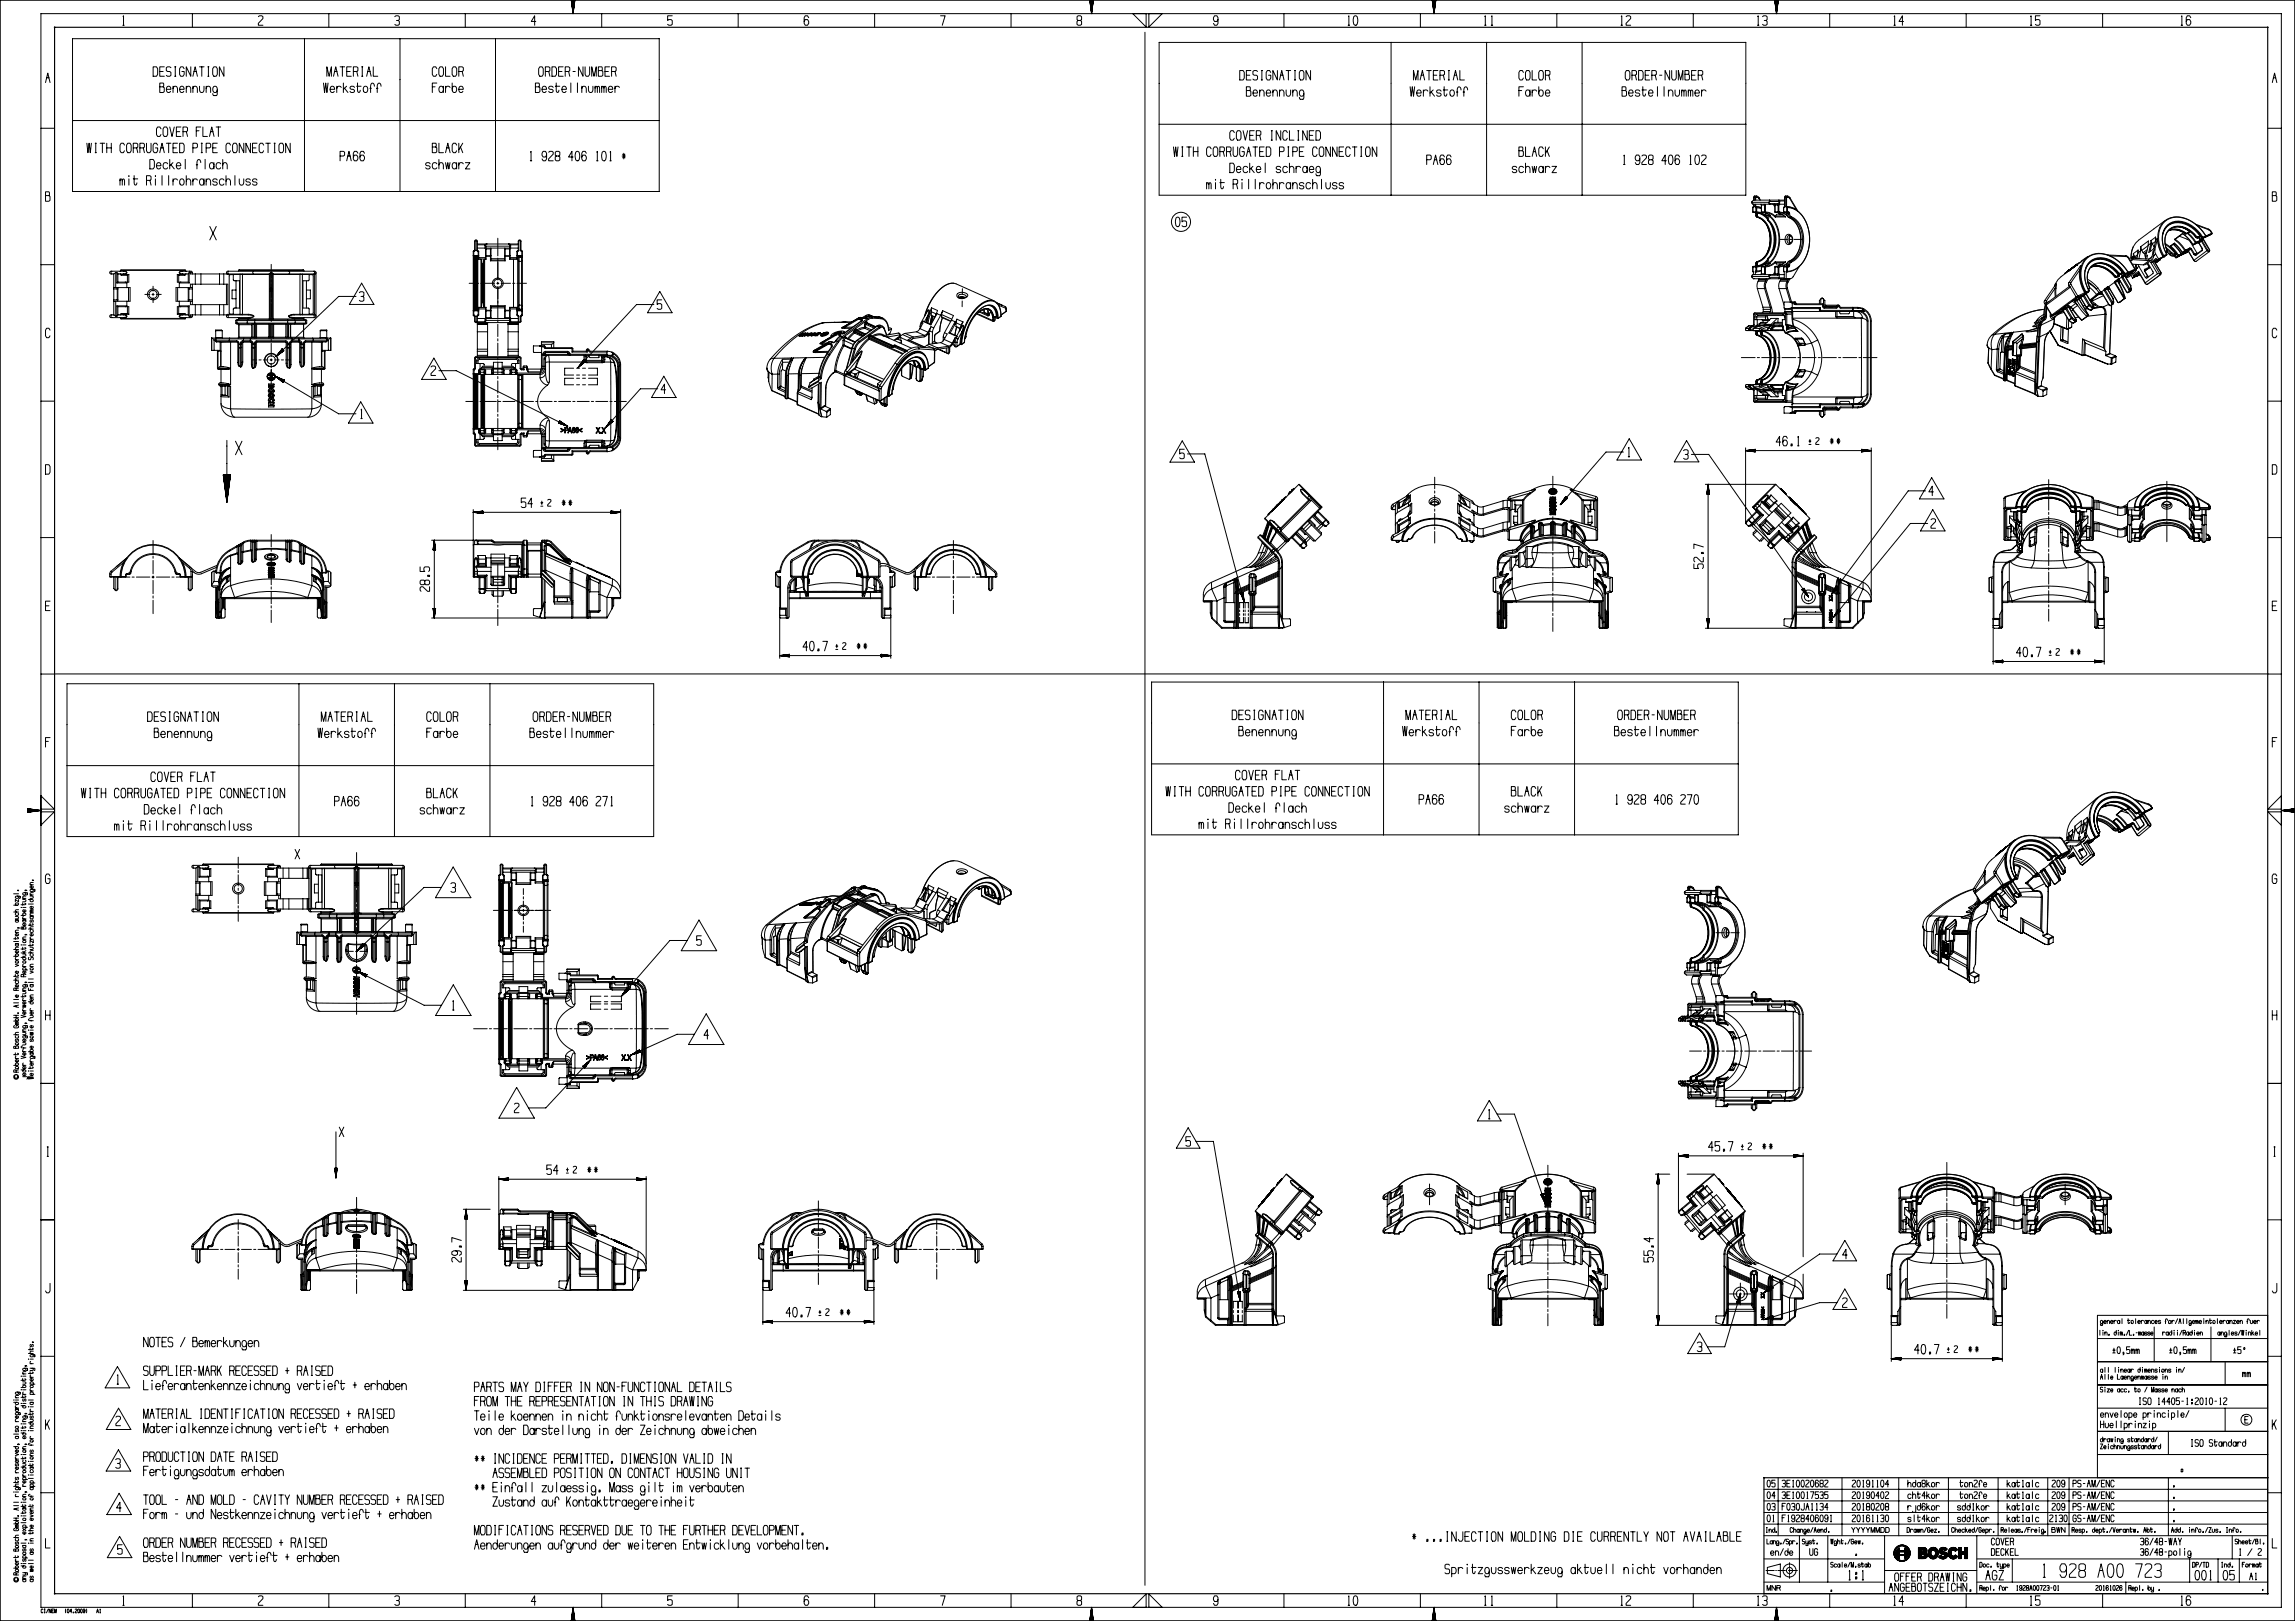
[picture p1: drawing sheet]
<svg xmlns="http://www.w3.org/2000/svg" width="841mm" height="594mm" viewBox="0 0 841 594" stroke-linecap="round" stroke-linejoin="round" font-family="sans-serif">
<g fill="none" stroke="#000" stroke-width=".37">
<path d="M0 0l.1 .1M.1 .1h840.8M.1 .1v593.8M15 5h821v584h-821zM26.6 14.2h215v56h-215zM45 9.3h.5M45.1 6.1l.2-.3v3.5M70.5 5v5M94.7 6.1l.4-.3h.8l.4 .3v.7l-1.6 1.8v.7h1.6M111.6 14.2v56M120.5 5v5M144.7 6.1l.4-.3h.8l.4 .3v1.1l-.4 .3"/>
<path d="M145.3 7.5h.6l.4 .4v1l-.4 .4h-.8l-.4-.4M146.6 14.2v56M170.5 5v5M181.6 14.2v56M196.3 7.9h-1.6l1.2-2.1v3.5M209.4 .3l.6 4.7M209.4 .1l.1 .9M209.5 .1v1.3M209.6 .1v2.1M209.7 .1v2.8M209.8 .1v3.6M209.9 .1v4.3"/>
<path d="M210 .1v4.9M210.1 .1l-.1 4.7M210.2 .1l-.1 4M210.3 .1l-.1 3.2M210.4 .1l-.1 2.4M210.4 .1v1.7M210.5 .1v1.3M210.6 .6l.1-.5-.7 4.9M220.5 5v5M246.3 5.8h-1.6v1.7l.4-.3h.8l.4 .3v1.4l-.4 .4h-.8l-.4-.4M270.5 5v5M296.3 6.5l-.4-.7h-.8l-.4 .7v2.1l.4 .7h.8l.4-.7v-.7l-.4-.7h-.8l-.4 .7"/>
<path d="M320.5 5v5M344.7 5.8h1.6l-1 3.5M370.5 5v5M395.1 7.5l-.4-.3v-1.1l.4-.3h.8l.4 .3v1.1l-1.6 .7v1l.4 .4h.8l.4-.4v-1l-.4-.4M399.4 .3l.6 4.7M399.4 .1l.1 .9M399.5 .1v1.3M399.6 .1v2.1M399.7 .1v2.8M399.8 .1v3.6M399.9 .1v4.3M400 .1v4.9"/>
<path d="M400.1 .1l-.1 4.7M400.2 .1l-.1 4M400.3 .1l-.1 3.2M400.4 .1l-.1 2.4M400.5 .1l-.1 1.7M400.5 .1v.9M400.6 .6v-.5l-.6 4.9M415.1 5l4.9 4.9v-4.9M419.6 11.8v569.1M421 5v4.9l4.9-4.9M424.8 15.5h215v56h-215zM446.3 7.2l-.4 .7h-.8l-.4-.7 .4-1.4h.8l.4 .7v2.1l-.4 .7h-.8l-.4-.7"/>
<path d="M470.5 5v5M494 9.3h.6M494.1 6.1l.2-.3v3.5M496.1 6.1l.8-.3a2.61 2.61 0 0 1 0 3.5h-.4a3.1 3.1 0 0 1-.4-3.2zM509.8 15.5v56M520.5 5v5M524.9 .3l.6 4.7M524.9 .1l.1 .9M525 .1l.1 1.7M525.1 .1v2.1M525.2 .1v2.8M525.3 .1v3.6"/>
<path d="M525.4 .1v4.3M525.5 .1v4.9M525.6 .1v4.3M525.7 .1l-.1 4M525.8 .1l-.1 3.2M525.9 .1l-.1 2.4M526 .1l-.1 1.7M526 .1v.9M526.1 .6v-.5l-.6 4.9M544 9.3h.6M544.1 6.1l.2-.3v3.5M544.8 15.5v56"/>
<path d="M546.5 9.3h.5M546.6 6.1l.1-.3v3.5M570.5 5v5M579.8 15.5v56M594 9.3h.6M594.1 6.1l.2-.3v3.5M595.9 6.1l.4-.3h.8l.5 .3v.7l-1.7 1.8v.7h1.7M620.5 5v5M644 9.3h.6M644.1 6.1l.2-.3v3.5M645.9 6.1l.4-.3h.8l.5 .3v1.1l-.5 .3M646.5 7.5h.6l.5 .4v1l-.5 .4h-.8l-.4-.4"/>
<path d="M650.4 .3l.6 4.7M650.4 .1l.1 .9M650.5 .1l.1 1.7M650.6 .1l.1 2.4M650.7 .1v2.8M650.8 .1v3.6M650.9 .1v4.3M651 .1v4.9M651.1 .1v4.3M651.2 .1v3.6M651.3 .1l-.1 3.2M651.4 .1l-.1 2.4"/>
<path d="M651.5 .1l-.1 1.7M651.6 .1l-.1 .9M651.6 .3l-.6 4.7M670.5 5v5M694 9.3h.6M694.1 6.1l.2-.3v3.5M697.6 7.9h-1.7l1.2-2.1v3.5M720.5 5v5M744 9.3h.6M744.1 6.1l.2-.3v3.5M747.6 5.8h-1.7v1.7l.4-.3h.8l.5 .3v1.4l-.5 .4h-.8l-.4-.4M770.5 5v5"/>
<path d="M799.3 9.3h.5M799.4 6.1l.1-.3v3.5M802.8 6.5l-.4-.7h-.9l-.4 .7v2.1l.4 .7h.9l.4-.7v-.7l-.4-.7h-.9l-.4 .7M840.9 .1v593.8M841 0l-.1 .1M16.7 30.3l.8-3.5 .8 3.5M17.1 28.5h.8M56.1 24.5h1.2l.5 .7v2.1l-.5 .6h-1.2zM58.5 26.2h1.3M58.5 31.8v-1.4h1.3l.2 .4-.2 1h-1.3v2.1h1.3l.4-.3v-1.5l-.4-.3M60.2 24.5h-1.7v3.4h1.7M61 32.7h1.6a.85 .85 0 0 0-.6-1.1 .85 .85 0 0 0-1 .9 .95 .95 0 0 0 .1 1.1 .95 .95 0 0 0 1.1 .2l.3-.3"/>
<path d="M62.6 24.8l-.4-.3h-.8l-.5 .3v1.1l1.7 .7v1l-.4 .3h-.8l-.5-.3M63.4 32.5a.82 .82 0 0 1 .8-.9 .82 .82 0 0 1 .8 .9v1.4M63.4 31.6v2.3M64 27.9h.4M64 24.5h.4M64.2 24.5v3.4M65.8 32.7h1.7a.85 .85 0 0 0-.7-1.1 .85 .85 0 0 0-1 .9 .95 .95 0 0 0 .2 1.1 .95 .95 0 0 0 1.1 .2l.2-.3M67.5 25.2l-.4-.7h-.9l-.4 .7v2.1l.4 .6h.9l.4-.6v-1.1h-.8M68.3 32.5a.82 .82 0 0 1 .8-.9 .82 .82 0 0 1 .8 .9v1.4M68.3 31.6v2.3M69.9 24.5v3.4l-1.6-3.4v3.4M70.7 27.9l.8-3.4 .8 3.4"/>
<path d="M70.7 32.5a.82 .82 0 0 1 .8-.9 .82 .82 0 0 1 .8 .9v1.4M70.7 31.6v2.3M71.1 26.2h.8M73.1 24.5h1.7M73.1 31.6l.1 1.9 .6 .4 .8-.4 .2-1.9M73.9 24.5v3.4M75.5 32.5a.82 .82 0 0 1 .9-.9 .82 .82 0 0 1 .8 .9v1.4M75.5 31.6v2.3M76.2 27.9h.4M76.2 24.5h.4M76.4 24.5v3.4M78.4 24.5h.8l.4 .7v2.1l-.4 .6h-.8l-.5-.6v-2.1z"/>
<path d="M79.6 33l-.4 .8a1.13 1.13 0 0 1-1.4-.8 1.13 1.13 0 0 1 .9-1.4 .81 .81 0 0 1 .9 .9l-.2 2.5h-1.1l-.3-.7M82.1 24.5v3.4l-1.7-3.4v3.4M118.5 30.4l.4 3.5 .5-3.5 .4 3.5 .4-3.5M119.8 27.9v-3.4l.8 3.4 .8-3.4v3.4M121 32.7h1.6a.85 .85 0 0 0-.6-1.1 .85 .85 0 0 0-1 .9 .95 .95 0 0 0 .1 1.1 .95 .95 0 0 0 1.1 .2l.3-.3M122.2 27.9l.8-3.4 .9 3.4M122.6 26.2h.9M123.4 31.6v2.3M124.6 24.5h1.7M125 32a.87 .87 0 0 0-.9-.4 .87 .87 0 0 0-.7 .9M125.5 24.5v3.4M125.8 30.4v3.5"/>
<path d="M126.2 32.3l1.3 1.6M127 31.6l-1.2 1.1M127.1 26.2h1.2M128.7 24.5h-1.6v3.4h1.6M129.5 26.2h1.2l.5-.3v-1.1l-.5-.3h-1.2v3.4M129.9 32a.94 .94 0 0 0-1.6 0l.2 .6 1.2 .3 .2 .6a.94 .94 0 0 1-1.6 0M130.7 31.6h1.6M130.7 26.2l.5 1.7M131 30.4l.1 3.2 .6 .3 .3-.8M132.5 27.9h.4M132.5 24.5h.4M132.8 24.5v3.4"/>
<path d="M133.5 31.7a1.07 1.07 0 0 1 1.3 1.1 1.07 1.07 0 0 1-1.3 1l-.4-.8zM134.3 27.9l.9-3.4 .8 3.4M134.8 26.2h.8M135.5 32.4h.6M136.8 24.5v3.4h1.6M137.2 31.6l-.3-.9-.2-.2-.6 .2-.3 .9v2.3M138 32.4h.5M139.6 31.6l-.2-.9-.3-.2-.6 .2-.3 .9v2.3M158.4 31.8h1M160.1 25.2l-.4-.7h-.9l-.4 .7v2.1l.4 .6h.8l.5-.6M160.1 30.4h-1.7v3.5M161.3 24.5h.8l.4 .7v2.1l-.4 .6h-.8l-.5-.6v-2.1z"/>
<path d="M162.5 32.5a.82 .82 0 0 0-.8-.9 .82 .82 0 0 0-.9 .9 .95 .95 0 0 0 .2 1.1 .95 .95 0 0 0 1.1 .2l.4-.8M162.5 31.6v2.3M163.3 24.5v3.4h1.6M163.3 31.6v2.3M164.9 32a.87 .87 0 0 0-1-.4 .87 .87 0 0 0-.6 .9M165.7 30.4v2.6l.4 .8a1.13 1.13 0 0 0 1.4-.8 1.13 1.13 0 0 0-.8-1.4 .81 .81 0 0 0-1 .9M166.1 24.5h.8l.5 .7v2.1l-.5 .6h-.8l-.4-.6v-2.1zM168.1 26.2h1.3l.4-.3v-1.1l-.4-.3h-1.3v3.4M168.1 32.7h1.7a.85 .85 0 0 0-.7-1.1 .85 .85 0 0 0-1 .9 .95 .95 0 0 0 .2 1.1 .95 .95 0 0 0 1.1 .2l.2-.3M169.4 26.2l.4 1.7M196.2 31.8v-1.4h1.3l.2 .4-.2 1h-1.3v2.1h1.2l.4-.3v-1.5l-.3-.3M197.8 24.5h.9l.4 .7v2.1l-.4 .6h-.9l-.4-.6v-2.1z"/>
<path d="M198.6 32.7h1.7a.85 .85 0 0 0-.7-1.1 .85 .85 0 0 0-1 .9 .95 .95 0 0 0 .2 1.1 .95 .95 0 0 0 1.1 .2l.2-.3M199.8 26.2h1.3l.4-.3v-1.1l-.4-.3h-1.3v3.4M201.1 26.2l.4 1.7M202.3 24.5h1.2l.4 .7v2.1l-.4 .6h-1.2zM202.7 32a.94 .94 0 0 0-1.6 0l.2 .6 1.2 .3 .2 .6a.94 .94 0 0 1-1.6 0M203.5 31.6h1.6M203.8 30.4l.1 3.2 .6 .3 .3-.8M204.7 26.2h1.2M205.9 32.7h1.7a.85 .85 0 0 0-.7-1.1 .85 .85 0 0 0-1 .9 .95 .95 0 0 0 .2 1.1 .95 .95 0 0 0 1.1 .2l.2-.3M206.4 24.5h-1.7v3.4h1.7M207.1 26.2h1.3l.4-.3v-1.1l-.4-.3h-1.3v3.4M208.4 26.2l.4 1.7"/>
<path d="M209.2 30.4v3.5M210 26.2h.8M211.6 30.4v3.5M213.2 32.5a.82 .82 0 0 1 .8-.9 .82 .82 0 0 1 .8 .9v1.4M213.2 31.6v2.3M213.6 24.5v3.4l-1.6-3.4v3.4M214.4 24.5v2.8l.4 .6h.8l.5-.6v-2.8M215.6 31.6l.2 1.9 .5 .4 .8-.4 .2-1.9M216.8 27.9v-3.4l.9 3.4 .8-3.4v3.4M218.1 32.3l.2-.7 .5 .3 .1 2M218.1 31.6v2.3M218.9 32.3l.1-.4 .4-.3 .3 .7v1.6"/>
<path d="M219.3 25.9v-1.4h1.2l.2 .3-.2 1.1h-1.2v2h1.2l.4-.3v-1.4l-.4-.3M220.5 32.3l.3-.7 .4 .3 .1 2M220.5 31.6v2.3M221.3 32.3l.1-.4 .5-.3 .3 .7v1.6M221.7 26.2h1.2M222.9 32.7h1.7a.85 .85 0 0 0-.7-1.1 .85 .85 0 0 0-1 .9 .95 .95 0 0 0 .2 1.1 .95 .95 0 0 0 1.1 .2l.2-.3M223.4 24.5h-1.7v3.4h1.7M224.1 26.2h1.3l.4-.3v-1.1l-.4-.3h-1.3v3.4M225.3 31.6v2.3M225.4 26.2l.4 1.7M227 32a.87 .87 0 0 0-1-.4 .87 .87 0 0 0-.7 .9M454.3 25.8h1.2l.5 .7v2.1l-.5 .7h-1.2z"/>
<path d="M456.7 27.6h1.3M456.7 33.2v-1.4h1.3l.2 .3-.2 1.1h-1.3v2.1h1.3l.4-.4v-1.4l-.4-.3M458.4 25.8h-1.7v3.5h1.7M459.2 34.1h1.6a.85 .85 0 0 0-.7-1.1 .85 .85 0 0 0-.9 .8 .95 .95 0 0 0 .1 1.2 .95 .95 0 0 0 1.1 .2l.3-.4M460.8 26.2l-.4-.4h-.8l-.5 .4v1l1.7 .7v1l-.4 .4h-.8l-.5-.3M461.6 33.8a.82 .82 0 0 1 .8-.8 .82 .82 0 0 1 .8 .8v1.5M461.6 33v2.3M462.2 29.3h.4M462.2 25.8h.4M462.4 25.8v3.5M464 34.1h1.7a.85 .85 0 0 0-.7-1.1 .85 .85 0 0 0-1 .8 .95 .95 0 0 0 .2 1.2 .95 .95 0 0 0 1.1 .2l.2-.4M465.7 26.5l-.5-.7h-.8l-.4 .7v2.1l.4 .7h.9l.4-.7v-1h-.9"/>
<path d="M466.4 33.8a.82 .82 0 0 1 .9-.8 .82 .82 0 0 1 .8 .8v1.5M466.4 33v2.3M468.1 25.8v3.5l-1.7-3.5v3.5M468.9 29.3l.8-3.5 .8 3.5M468.9 33.8a.82 .82 0 0 1 .8-.8 .82 .82 0 0 1 .8 .8v1.5M468.9 33v2.3M469.3 27.6h.8M471.3 25.8h1.7M471.3 33l.1 1.8 .6 .5 .8-.5 .1-1.8M472.1 25.8v3.5M473.7 33.8a.82 .82 0 0 1 .9-.8 .82 .82 0 0 1 .8 .8v1.5M473.7 33v2.3"/>
<path d="M474.3 29.3h.5M474.3 25.8h.5M474.6 25.8v3.5M476.6 25.8h.8l.4 .7v2.1l-.4 .7h-.8l-.5-.7v-2.1zM477.8 34.3l-.4 .9a1.13 1.13 0 0 1-1.4-.8 1.13 1.13 0 0 1 .8-1.4 .81 .81 0 0 1 1 .8l-.2 2.5-1.1 .1-.3-.7M480.2 25.8v3.5l-1.6-3.5v3.5M516.7 31.8l.4 3.5 .4-3.5 .5 3.5 .4-3.5M518 29.3v-3.5l.8 3.5 .8-3.5v3.5M519.2 34.1h1.6a.85 .85 0 0 0-.7-1.1 .85 .85 0 0 0-.9 .8 .95 .95 0 0 0 .1 1.2 .95 .95 0 0 0 1.1 .2l.3-.4M520.4 29.3l.8-3.5 .9 3.5M520.8 27.6h.8M521.6 33v2.3"/>
<path d="M522.8 25.8h1.7M523.2 33.4a.87 .87 0 0 0-1-.4 .87 .87 0 0 0-.6 .8M523.7 25.8v3.5M524 31.8v3.5M524.4 33.7l1.3 1.6M525.2 33l-1.2 1.1M525.2 27.6h1.3M526.9 25.8h-1.7v3.5h1.7M527.7 27.6h1.2l.4-.4v-1l-.4-.4h-1.2v3.5M528.1 33.4a.94 .94 0 0 0-1.7 0l.3 .6 1.1 .2 .3 .6a.94 .94 0 0 1-1.7 0M528.9 33h1.6M528.9 27.6l.4 1.7"/>
<path d="M529.2 31.8l.1 3.1 .6 .3 .3-.8M530.7 29.3h.4M530.7 25.8h.4M530.9 25.8v3.5M531.7 33.1a1.07 1.07 0 0 1 1.3 1 1.07 1.07 0 0 1-1.3 1.1l-.4-.9zM532.5 29.3l.9-3.5 .8 3.5M532.9 27.6h.9M533.7 33.7h.6M535 25.8v3.5h1.6M535.4 33l-.3-.9-.3-.3-.5 .3-.3 .9v2.3M536.2 33.7h.5M537.8 33l-.2-.9-.3-.3-.6 .3-.3 .9v2.3"/>
<path d="M556.6 33.2h1M558.3 26.5l-.5-.7h-.8l-.4 .7v2.1l.4 .7h.8l.4-.7M558.3 31.8h-1.7v3.5M559.4 25.8h.9l.4 .7v2.1l-.4 .7h-.9l-.4-.7v-2.1zM560.7 33.8a.82 .82 0 0 0-.8-.8 .82 .82 0 0 0-.9 .8 .95 .95 0 0 0 .2 1.2 .95 .95 0 0 0 1.1 .2l.4-.9M560.7 33v2.3M561.5 25.8v3.5h1.6M561.5 33v2.3M563.1 33.4a.87 .87 0 0 0-1-.4 .87 .87 0 0 0-.6 .8M563.9 31.8v2.5l.4 .9a1.13 1.13 0 0 0 1.4-.8 1.13 1.13 0 0 0-.9-1.4 .81 .81 0 0 0-.9 .8M564.3 25.8h.8l.4 .7v2.1l-.4 .7h-.8l-.4-.7v-2.1zM566.3 27.6h1.3l.4-.4v-1l-.4-.4h-1.3v3.5"/>
<path d="M566.3 34.1h1.7a.85 .85 0 0 0-.7-1.1 .85 .85 0 0 0-1 .8 .95 .95 0 0 0 .2 1.2 .95 .95 0 0 0 1.1 .2l.2-.4M567.6 27.6l.4 1.7M594.4 33.2v-1.4h1.2l.2 .3-.2 1.1h-1.2v2.1h1.2l.4-.4v-1.4l-.4-.3M596 25.8h.8l.5 .7v2.1l-.5 .7h-.8l-.4-.7v-2.1zM596.8 34.1h1.7a.85 .85 0 0 0-.7-1.1 .85 .85 0 0 0-1 .8 .95 .95 0 0 0 .2 1.2 .95 .95 0 0 0 1.1 .2l.2-.4M598 27.6h1.3l.4-.4v-1l-.4-.4h-1.3v3.5M599.3 27.6l.4 1.7M600.5 25.8h1.2l.4 .7v2.1l-.4 .7h-1.2zM600.9 33.4a.94 .94 0 0 0-1.6 0l.2 .6 1.2 .2 .2 .6a.94 .94 0 0 1-1.6 0M601.7 33h1.6M602 31.8l.1 3.1 .6 .3 .3-.8M602.9 27.6h1.2"/>
<path d="M604.1 34.1h1.6a.85 .85 0 0 0-.6-1.1 .85 .85 0 0 0-1 .8 .95 .95 0 0 0 .1 1.2 .95 .95 0 0 0 1.2 .2l.2-.4M604.5 25.8h-1.6v3.5h1.6M605.3 27.6h1.3l.4-.4v-1l-.4-.4h-1.3v3.5M606.6 27.6l.4 1.7M607.4 31.8v3.5M608.2 27.6h.8M609.8 31.8v3.5M611.4 33.8a.82 .82 0 0 1 .8-.8 .82 .82 0 0 1 .8 .8v1.5M611.4 33v2.3M611.8 25.8v3.5l-1.6-3.5v3.5M612.6 25.8v2.8l.4 .7h.8l.5-.7v-2.8M613.8 33l.2 1.8 .5 .5 .8-.5 .2-1.8"/>
<path d="M615 29.3v-3.5l.9 3.5 .8-3.5v3.5M616.2 33.7l.3-.7 .5 .3 .1 2M616.2 33v2.3M617.1 33.7v-.4l.5-.3 .3 .7v1.6M617.5 27.2v-1.4h1.2l.2 .4-.2 1h-1.2v2.1h1.2l.4-.3v-1.4l-.4-.4M618.7 33.7l.3-.7 .4 .3 .1 2M618.7 33v2.3M619.5 33.7l.1-.4 .5-.3 .2 .7v1.6M619.9 27.6h1.2M621.1 34.1h1.6a.85 .85 0 0 0-.6-1.1 .85 .85 0 0 0-1 .8 .95 .95 0 0 0 .1 1.2 .95 .95 0 0 0 1.2 .2l.2-.4M621.5 25.8h-1.6v3.5h1.6M622.3 27.6h1.3l.4-.4v-1l-.4-.4h-1.3v3.5"/>
<path d="M623.5 33v2.3M623.6 27.6l.4 1.7M625.2 33.4a.87 .87 0 0 0-1-.4 .87 .87 0 0 0-.7 .8M832.7 30.3l.8-3.5 .8 3.5M833.1 28.5h.8M15 47h5M26.6 44.2h215M31.8 52.5l.4 3.4 .4-3.4 .5 3.4 .4-3.4M34.9 55.9h.4M34.9 52.5h.4M35.1 52.5v3.4M36.7 52.5h1.7"/>
<path d="M37.5 52.5v3.4M39.1 52.5v3.4M39.1 54.2h1.7M40.8 52.5v3.4M45.6 53.2l-.4-.7h-.8l-.4 .7v2.1l.4 .6h.8l.4-.6M46.8 52.5h.8l.5 .7v2.1l-.5 .6h-.8l-.4-.6v-2.1zM48.8 54.2h1.3l.4-.3v-1.1l-.4-.3h-1.3v3.4M50.1 54.2l.4 1.7M51.3 54.2h1.2l.4-.3v-1.1l-.4-.3h-1.2v3.4M52.5 54.2l.4 1.7M53.7 52.5v2.8l.4 .6h.8l.4-.6v-2.8M54.9 58.4h1.2l.5 .7v2.1l-.5 .7h-1.2z"/>
<path d="M57.8 53.2l-.5-.7h-.8l-.4 .7v2.1l.4 .6h.9l.4-.6v-1.1h-.9M58.5 55.9l.9-3.4 .8 3.4M59 54.2h.8M59 47.2l-.4-.7h-.8l-.5 .7v2.1l.5 .7h.8l.4-.7M60.2 46.5h.8l.4 .7v2.1l-.4 .7h-.8l-.4-.7v-2.1zM61 52.5h1.6M61.8 52.5v3.4M62.2 58.4v3.5M62.2 46.5l.8 3.5 .9-3.5M63.4 59.6l-1.2 1.1M63.4 54.2h1.2M64.6 48.2h1.3"/>
<path d="M65.1 52.5h-1.7v3.4h1.7M65.8 52.5h1.3l.4 .7v2.1l-.4 .6h-1.3zM66.3 46.5h-1.7v3.5h1.7M67.1 48.2h1.2l.4-.3v-1l-.4-.4h-1.2v3.5M67.9 58.4v3.5M68.3 48.2l.4 1.8M70.7 54.2h1.2l.4-.3v-1.1l-.4-.3h-1.2v3.4M71.9 47.9h1M73.6 59.6l-.3-.9-.3-.2-.6 .2-.2 .9v2.3M73.6 46.5h-1.7v3.5M73.7 55.9h.4M73.7 52.5h.4"/>
<path d="M73.9 52.5v3.4M74.3 46.5v3.5h1.7M75.2 58.4v3.5M75.5 54.2h1.3l.4-.3v-1.1l-.4-.3h-1.3v3.4M76.8 50l.8-3.5 .8 3.5M77.2 48.2h.8M78 54.2h1.2M78.4 59.6v2.3M79.2 46.5h1.7M79.6 52.5h-1.6v3.4h1.6M80 46.5v3.5M81.6 58.4v3.5"/>
<path d="M84.5 53.2l-.4-.7h-.9l-.4 .7v2.1l.4 .6h.8l.5-.6M85.7 52.5h.8l.4 .7v2.1l-.4 .6h-.8l-.5-.6v-2.1zM89.3 52.5v3.4l-1.6-3.4v3.4M91.8 52.5v3.4l-1.7-3.4v3.4M92.5 54.2h1.3M94.2 52.5h-1.7v3.4h1.7M96.6 53.2l-.4-.7h-.8l-.4 .7v2.1l.4 .6h.8l.4-.6M97.4 52.5h1.7M98.2 52.5v3.4M100.4 55.9h.4M100.4 52.5h.4M100.7 52.5v3.4"/>
<path d="M102.7 52.5h.8l.4 .7v2.1l-.4 .6h-.8l-.5-.6v-2.1zM106.3 52.5v3.4l-1.6-3.4v3.4M124.6 57.2h1.2l.5-.4v-1l-.4-.3h-1.3v3.4M127 58.9l.9-3.4 .8 3.4M127.5 57.2h.8M131.1 56.2l-.4-.7h-.8l-.4 .7v2l.4 .7h.8l.4-.7v-.7l-.4-.7h-.8l-.4 .7M133.6 56.2l-.5-.7h-.8l-.4 .7v2l.4 .7h.8l.5-.7v-.7l-.5-.7h-.8l-.4 .7M158.4 53.9v-1.4h1.3l.2 .3-.2 1.1h-1.3v2h1.2l.5-.3v-1.4l-.4-.3M160.8 58.4v3.5M160.8 52.5v3.4h1.7M163.3 59.6l.4 2.3 .4-2.3 .4 2.3 .4-2.3M163.3 55.9l.8-3.4 .8 3.4"/>
<path d="M163.7 54.2h.8M167.3 59.6v2.3M167.4 53.2l-.5-.7h-.8l-.4 .7v2.1l.4 .6h.8l.4-.6M168.1 59.6v2.3M168.1 52.5v3.4M168.7 53.9l.9 2M169.6 52.5l-1.5 2.4M170.6 59.6h1.6l-1.6 2.3h1.6M194.3 58.9h.6M194.4 55.8l.2-.3v3.4M200.3 56.8l-.4 .7h-.9l-.4-.7 .4-1.3h.9l.4 .7v2l-.4 .7h-.9l-.4-.7M201.1 55.8l.4-.3h.8l.4 .3v.7l-1.7 1.7 .1 .7h1.6"/>
<path d="M203.9 57.2l-.4-.4v-1l.4-.3h.8l.4 .3v1l-1.6 .7v1.1l.4 .3h.8l.4-.3v-1.1l-.4-.3M210 57.5h-1.7l1.3-2v3.4M211 55.8l.8-.3a2.61 2.61 0 0 1 0 3.4h-.4a3.1 3.1 0 0 1-.4-3.1zM214.9 56.2l-.5-.7h-.8l-.4 .7v2l.4 .7h.8l.5-.7v-.7l-.5-.7h-.8l-.4 .7M218.6 58.9h.5M218.7 55.8l.2-.3v3.4M220.7 55.8l.8-.3a2.61 2.61 0 0 1 0 3.4h-.4a3.1 3.1 0 0 1-.4-3.1zM223.5 58.9h.5M223.6 55.8l.1-.3v3.4M228 57.2h1.2M228.2 56.5l.8 1.4M228.6 56.2v2"/>
<path d="M229 56.5l-.8 1.4M424.8 45.5h215M430 53.8l.4 3.5 .4-3.5 .5 3.5 .4-3.5M433.1 57.3h.4M433.1 53.8h.4M433.3 53.8v3.5M434.9 53.8h1.6M435.7 53.8v3.5M437.3 53.8v3.5M437.3 55.6h1.7M439 53.8v3.5M443.8 54.5l-.4-.7h-.8l-.4 .7v2.1l.4 .7h.8l.4-.7"/>
<path d="M445 53.8h.8l.5 .7v2.1l-.5 .7h-.8l-.4-.7v-2.1zM447 55.6h1.3l.4-.4v-1l-.4-.4h-1.3v3.5M448.3 55.6l.4 1.7M449.4 55.6h1.3l.4-.4v-1l-.4-.4h-1.3v3.5M450.7 59.8h1.2l.4 .7v2.1l-.4 .7h-1.2zM450.7 55.6l.4 1.7M451.9 53.8v2.8l.4 .7h.8l.4-.7v-2.8M452.3 48.6l-.4-.7h-.8l-.4 .7v2.1l.4 .7h.8l.4-.7M453.5 47.9h.8l.5 .7v2.1l-.5 .7h-.8l-.4-.7v-2.1zM455.5 47.9l.9 3.5 .8-3.5M455.9 54.5l-.4-.7h-.8l-.4 .7v2.1l.4 .7h.8l.5-.7v-1h-.9M456.7 57.3l.9-3.5 .8 3.5"/>
<path d="M457.1 55.6h.9M457.9 59.8v3.5M457.9 49.6h1.3M459.2 53.8h1.6M459.6 47.9h-1.7v3.5h1.7M460 53.8v3.5M460.4 49.6h1.2l.4-.3v-1.1l-.4-.3h-1.2v3.5M461.6 55.6h1.2M461.6 49.6l.4 1.8M463.2 53.8h-1.6v3.5h1.6M463.6 59.8v3.5M464 53.8h1.2l.5 .7v2.1l-.5 .7h-1.2z"/>
<path d="M465.8 47.9h.5M465.8 51.4h.5M466.1 47.9v3.5M468.9 55.6h1.2l.4-.4v-1l-.4-.4h-1.2v3.5M469.3 47.9v3.5l-1.6-3.5v3.5M471.8 48.6l-.5-.7h-.8l-.4 .7v2.1l.4 .7h.8l.4-.7M471.9 57.3h.4M471.9 53.8h.4M472.1 53.8v3.5M472.5 47.9v3.5h1.7M472.5 59.8v3.5M473.7 55.6h1.3l.4-.4v-1l-.4-.4h-1.3v3.5"/>
<path d="M475.6 47.9h.4M475.6 51.4h.4M475.8 47.9v3.5M476.2 55.6h1.2M477.8 53.8h-1.6v3.5h1.6M479 47.9v3.5l-1.6-3.5v3.5M479.8 49.6h1.2M481.5 47.9h-1.7v3.5h1.7M482.2 47.9h1.3l.4 .7v2.1l-.4 .7h-1.3zM482.7 54.5l-.4-.7h-.9l-.4 .7v2.1l.4 .7h.8l.5-.7M483.9 53.8h.8l.4 .7v2.1l-.4 .7h-.8l-.5-.7v-2.1zM487.5 53.8v3.5l-1.6-3.5v3.5"/>
<path d="M490 53.8v3.5l-1.7-3.5v3.5M490.7 55.6h1.3M492.4 53.8h-1.7v3.5h1.7M494.8 54.5l-.4-.7h-.8l-.4 .7v2.1l.4 .7h.8l.4-.7M495.6 53.8h1.6M496.4 53.8v3.5M498.6 57.3h.4M498.6 53.8h.4M498.8 53.8v3.5M500.9 53.8h.8l.4 .7v2.1l-.4 .7h-.8l-.5-.7v-2.1zM504.5 53.8v3.5l-1.6-3.5v3.5M522.8 58.5h1.2l.5-.3v-1.1l-.4-.3h-1.3v3.5"/>
<path d="M525.6 58.5h.9M529.3 57.5l-.4-.7h-.8l-.4 .7v2.1l.4 .7h.8l.4-.7v-.7l-.4-.7h-.8l-.4 .7M531.8 57.5l-.5-.7h-.8l-.4 .7v2.1l.4 .7h.8l.5-.7v-.7l-.5-.7h-.8l-.4 .7M556.6 55.2v-1.4h1.2l.2 .4-.2 1h-1.2v2.1h1.2l.4-.3v-1.4l-.4-.4M559 59.8v3.5M559 53.8v3.5h1.7M561.5 57.3l.8-3.5 .8 3.5M561.9 55.6h.8M565.5 54.5l-.4-.7h-.8l-.4 .7v2.1l.4 .7h.8l.4-.7M566.3 53.8v3.5M566.9 55.2l.9 2.1M567.8 53.8l-1.5 2.5"/>
<path d="M595.1 57.1l.1-.3v3.5M600.9 58.2l-.4 .7h-.9l-.4-.7 .4-1.4h.9l.4 .7v2.1l-.4 .7h-.9l-.3-.7M601.7 57.1l.4-.3h.8l.4 .3v.7l-1.6 1.8v.7h1.6M604.5 58.5l-.4-.3v-1.1l.4-.3h.9l.4 .3v1.1l-1.7 .7v1l.4 .4h.9l.4-.3v-1.1l-.4-.4M610.6 58.9h-1.6l1.2-2.1v3.5M611.6 57.1l.8-.3a2.61 2.61 0 0 1 0 3.5h-.4a3.1 3.1 0 0 1-.4-3.2zM615.5 57.5l-.4-.7h-.9l-.4 .7v2.1l.4 .7h.9l.4-.7v-.7l-.4-.7h-.9l-.4 .7M619.3 57.1l.2-.3v3.5M621.3 57.1l.8-.3a2.61 2.61 0 0 1 0 3.5h-.4a3.1 3.1 0 0 1-.4-3.2zM623.5 57.1l.4-.3h.9l.4 .3v.7l-1.7 1.8v.7h1.7M831 47h5M16.7 71.7v-1.4h1.2l.2 .3-.2 1.1h-1.2v2.1h1.2l.4-.4v-1.4l-.4-.3"/>
<path d="M44 66.2l.3-.6 .4 .2 .1 2M44 65.6v2.2M44.8 66.2l.1-.4 .5-.2 .2 .6v1.6M47.2 64.3v.3zM47.2 65.6v2.2M48.8 65.6h1.7M49.2 64.3v3.2l.6 .3 .4-.8M53.7 66.1h1.2l.4-.3v-1.1l-.4-.3h-1.2v3.4M54.9 66.1l.4 1.7M56.9 64.3v.3zM56.9 65.6v2.2M57.3 60.7h1.7a.85 .85 0 0 0-.7-1.1 .85 .85 0 0 0-1 .9 .95 .95 0 0 0 .2 1.1 .95 .95 0 0 0 1.1 .2l.2-.3"/>
<path d="M59.4 64.3v3.5M61.4 60a.96 .96 0 0 0-1.3-.3 .96 .96 0 0 0-.3 1.3 .89 .89 0 0 0 .6 .9 .89 .89 0 0 0 1-.4M61.8 64.3v3.5M62.6 60.3l1.3 1.6M63.4 65.6v2.2M64.6 60.7h1.7a.85 .85 0 0 0-.7-1.1 .85 .85 0 0 0-1 .9 .95 .95 0 0 0 .2 1.1 .95 .95 0 0 0 1.1 .2l.2-.3M65 66a.87 .87 0 0 0-1-.4 .87 .87 0 0 0-.6 .8M66.2 65.7a1.07 1.07 0 0 1 1.3 1 1.07 1.07 0 0 1-1.3 1l-.4-.8zM68.3 66.4a.82 .82 0 0 1 .8-.9 .82 .82 0 0 1 .8 .9v1.4M68.3 64.4v3.4M70.7 65.6v2.2M71.9 60.4h.5"/>
<path d="M72.3 66a.87 .87 0 0 0-1-.4 .87 .87 0 0 0-.6 .8M74.8 66.4a.82 .82 0 0 0-.9-.9 .82 .82 0 0 0-.8 .9 .95 .95 0 0 0 .1 1.2 .95 .95 0 0 0 1.2 .1l.4-.8M74.8 65.6v2.2M75.5 66.4a.82 .82 0 0 1 .9-.9 .82 .82 0 0 1 .8 .9v1.4M75.5 65.6v2.2M78.4 60.5a.82 .82 0 0 0-.8-.9 .82 .82 0 0 0-.8 .9 .95 .95 0 0 0 .1 1.1 .95 .95 0 0 0 1.1 .2l.4-.8M79.6 66a.94 .94 0 0 0-1.6 0l.2 .6 1.2 .2 .2 .6a.94 .94 0 0 1-1.6 0M80.9 60a.96 .96 0 0 0-1.3-.3 .96 .96 0 0 0-.4 1.3 .89 .89 0 0 0 .6 .9 .89 .89 0 0 0 1.1-.4M81.6 60.5a.82 .82 0 0 1 .8-.9 .82 .82 0 0 1 .9 .9v1.4M82.1 66a.96 .96 0 0 0-1.3-.3 .96 .96 0 0 0-.4 1.2 .89 .89 0 0 0 .6 .9 .89 .89 0 0 0 1.1-.4M82.8 66.4a.82 .82 0 0 1 .8-.9 .82 .82 0 0 1 .9 .9v1.4M82.8 64.4v3.4"/>
<path d="M86.1 64.3v3.5M87.7 65.6l.1 1.8 .6 .4 .8-.4 .1-1.8M91.7 66a.94 .94 0 0 0-1.6 0l.2 .6 1.2 .2 .2 .6a.94 .94 0 0 1-1.6 0M94.2 66a.94 .94 0 0 0-1.7 0l.3 .6 1.1 .2 .3 .6a.94 .94 0 0 1-1.7 0M157.6 60a.94 .94 0 0 0-1.6 0l.2 .6 1.2 .3 .2 .6a.94 .94 0 0 1-1.6 0M160.1 60a.96 .96 0 0 0-1.3-.3 .96 .96 0 0 0-.4 1.3 .89 .89 0 0 0 .7 .9 .89 .89 0 0 0 1-.4M160.8 60.5a.82 .82 0 0 1 .9-.9 .82 .82 0 0 1 .8 .9v1.4M167.3 60.5a.82 .82 0 0 0-.8-.9 .82 .82 0 0 0-.8 .9 .95 .95 0 0 0 .1 1.1 .95 .95 0 0 0 1.2 .2l.3-.8M169.8 60a.87 .87 0 0 0-1-.4 .87 .87 0 0 0-.7 .9M430.9 79.9l.9-.3a2.61 2.61 0 0 1 0 3.4h-.4a3.1 3.1 0 0 1-.5-3.1zM434.8 79.6h-1.7v1.7l.5-.3h.8l.4 .3v1.4l-.4 .3h-.8l-.5-.3M442.2 67.6l.2-.7 .5 .3 .1 2"/>
<path d="M442.2 66.9v2.3M443 67.6l.1-.4 .4-.3 .3 .7v1.6M445.4 65.7v.3zM445.4 66.9v2.3M447 66.9h1.7M447.3 65.7l.1 3.2 .6 .3 .4-.8M451.9 67.5h1.2l.4-.4v-1l-.4-.4h-1.2v3.5M453.1 62.1h1.6a.85 .85 0 0 0-.6-1.1 .85 .85 0 0 0-1 .8 .95 .95 0 0 0 .1 1.2 .95 .95 0 0 0 1.2 .2l.2-.4M453.1 67.5l.4 1.7M455.1 65.7v.3zM455.1 66.9v2.3M457.2 61.4a.96 .96 0 0 0-1.3-.3 .96 .96 0 0 0-.4 1.2 .89 .89 0 0 0 .7 1 .89 .89 0 0 0 1-.5"/>
<path d="M457.6 65.7v3.5M458.4 61.7l1.2 1.6M459.1 61l-1.2 1.1M460 65.7v3.5M460.4 62.1h1.6a.85 .85 0 0 0-.6-1.1 .85 .85 0 0 0-1 .8 .95 .95 0 0 0 .1 1.2 .95 .95 0 0 0 1.1 .2l.3-.4M461.6 66.9v2.3M463.2 67.4a.87 .87 0 0 0-1-.5 .87 .87 0 0 0-.6 .9M464.4 67a1.07 1.07 0 0 1 1.3 1.1 1.07 1.07 0 0 1-1.3 1l-.4-.8zM466.4 67.8a.82 .82 0 0 1 .9-.9 .82 .82 0 0 1 .8 .9v1.4M466.4 65.7v3.5M468.9 66.9v2.3M469.3 61.4a.94 .94 0 0 0-1.6 0l.2 .6 1.2 .2 .2 .6a.94 .94 0 0 1-1.6 0"/>
<path d="M470.5 67.4a.87 .87 0 0 0-1-.5 .87 .87 0 0 0-.6 .9M471.8 61.4a.96 .96 0 0 0-1.3-.3 .96 .96 0 0 0-.4 1.2 .89 .89 0 0 0 .6 1 .89 .89 0 0 0 1.1-.5M472.5 61.8a.82 .82 0 0 1 .8-.8 .82 .82 0 0 1 .9 .8v1.5M472.9 67.8a.82 .82 0 0 0-.8-.9 .82 .82 0 0 0-.8 .9 .95 .95 0 0 0 .1 1.1 .95 .95 0 0 0 1.2 .2l.3-.8M472.9 66.9v2.3M473.7 67.8a.82 .82 0 0 1 .8-.9 .82 .82 0 0 1 .9 .9v1.4M473.7 66.9v2.3M474.9 61v2.3M476.6 61.4a.87 .87 0 0 0-1-.4 .87 .87 0 0 0-.7 .8M477.8 67.4a.94 .94 0 0 0-1.6 0l.2 .5 1.2 .3 .2 .6a.94 .94 0 0 1-1.6 0M479 61.8a.82 .82 0 0 0-.8-.8 .82 .82 0 0 0-.8 .8 .95 .95 0 0 0 .1 1.2 .95 .95 0 0 0 1.1 .2l.4-.9M479 61v2.3"/>
<path d="M479.8 62.1h1.6a.85 .85 0 0 0-.6-1.1 .85 .85 0 0 0-1 .8 .95 .95 0 0 0 .1 1.2 .95 .95 0 0 0 1.2 .2l.2-.4M480.2 67.4a.96 .96 0 0 0-1.2-.4 .96 .96 0 0 0-.4 1.3 .89 .89 0 0 0 .6 .9 .89 .89 0 0 0 1-.4M481 67.8a.82 .82 0 0 1 .8-.9 .82 .82 0 0 1 .9 .9v1.4M481 65.7v3.5M483.9 62.3l-.4 .9a1.13 1.13 0 0 1-1.4-.8 1.13 1.13 0 0 1 .8-1.4 .81 .81 0 0 1 1 .8l-.2 2.5-1.1 .1-.4-.7M484.3 65.7v3.5M485.9 66.9l.1 1.9 .5 .4 .9-.4 .1-1.9M489.9 67.4a.94 .94 0 0 0-1.6 0l.2 .5 1.2 .3 .2 .6a.94 .94 0 0 1-1.6 0M492.4 67.4a.94 .94 0 0 0-1.7 0l.3 .5 1.1 .3 .3 .6a.94 .94 0 0 1-1.7 0M525.2 60.3l.9-3.5 .8 3.5M555.8 61.4a.94 .94 0 0 0-1.6 0l.2 .6 1.2 .2 .2 .6a.94 .94 0 0 1-1.6 0M558.3 61.4a.96 .96 0 0 0-1.3-.3 .96 .96 0 0 0-.4 1.2 .89 .89 0 0 0 .6 1 .89 .89 0 0 0 1.1-.5"/>
<path d="M559 61.8a.82 .82 0 0 1 .8-.8 .82 .82 0 0 1 .9 .8v1.5M561.5 61l.4 2.3 .4-2.3 .4 2.3 .4-2.3M565.5 61.8a.82 .82 0 0 0-.8-.8 .82 .82 0 0 0-.8 .8 .95 .95 0 0 0 .1 1.2 .95 .95 0 0 0 1.1 .2l.4-.9M565.5 61v2.3M566.3 61v2.3M567.9 61.4a.87 .87 0 0 0-.9-.4 .87 .87 0 0 0-.7 .8M568.7 61h1.7l-1.7 2.3h1.7M595 60.3h.5M619.2 60.3h.6M641.9 74.1l.2 .5 .4 .2M642 74.1l.5 .7M642 74.1h6"/>
<path d="M642.3 77.6l.2 .2M642.3 77.6h.1M642.3 76h.1M642.3 76v1.6M642.4 77.6l.1 .2M642.4 76v1.6M642.4 77.6h1.1M642.4 76h.1M642.5 74.8h8.9M642.5 77.8l.8 .1M642.5 77.8l1.2 .1M642.5 75.8l-.2 .2"/>
<path d="M642.5 75.8h.1M642.5 75.8l-.1 .2M642.6 75.6l-.1 .2M642.6 72.3h.1M642.6 75.6h.1M642.6 74.8v.8M642.7 72.3l.1-.2 .3 .2M642.7 75.6l-.3 .4M642.7 72.3l-.1 1.1M643 71.8l-.4 .5M643 71.8l.4 .5M643 71.8h.6"/>
<path d="M643.1 75.6h.3M643.1 72.3h.3M643.1 75.6l.3 .4M643.1 72.3v1M643.1 74.8v.8M643.3 77.9h.1M643.2 77.9l.2 .2M643.3 77.9l.1 .2M643.4 78.1l.1 1M643.4 78.1h.1M643.4 76l.1 .1M643.4 75.6l2 .4"/>
<path d="M643.4 75.6l.1 .2M643.4 72.3h.6M643.4 72.3v1M643.4 74.8v.8M643.4 78.1h.5M643.5 77.6l.1 .2M643.5 77.6h.2M643.5 76.1h.2M643.5 76.1v1.5M643.5 79.1l.4 .5M643.5 79.1l.3 .5M643.5 79.1h.1"/>
<path d="M643.5 79.1h.2M643.5 75.8l.2 .3M643.5 75.8l-.1 .2M643.5 75.8l1.9 .4M643.6 77.8l2.1 .5 .9 .6M643.6 71.8l.4 .5M643.6 71.8l1 .6M643.7 77.9h.5M643.7 77.9l.2 .2M643.7 77.6l-.1 .2M643.7 76.1l1.7 .3M643.7 77.6l2.1 .5 1 .6"/>
<path d="M643.7 76.1v1.5M643.7 79.1l.3 .5M643.7 79.1h.3M643.8 79.6a8.1 8.1 0 0 1 4.9 8.8 7.8 7.8 0 0 1-4.9 7.5M643.8 79.6h.2M643.9 78.1h.2M643.9 78.1l-.2 1M644 79.1l.1 .3M644 72.3l.5 .4M644 79.6a8.1 8.1 0 0 1 4.9 8.8 7.8 7.8 0 0 1-4.9 7.5M644.1 78.1a6.1 6.1 0 0 1 3.6 2.2M644.1 78.1l-.1 1"/>
<path d="M644.1 79.4a8.6 8.6 0 0 1 4.9 9.6 7.6 7.6 0 0 1-4.9 7M644.1 79.4l-.1 .2M644.2 77.9l-.1 .2M644.2 77.9l1.2 .4 2.2 1.6M644.5 72.7l.4 .6M644.6 72.4l-.1 .3M644.6 72.4l.5 .9M645.4 75.1h.1M645.4 75.1l-.1-.3 .2 .3M645.4 77.6h.1M645.4 75.1v2.5M645.4 77.6l.2 .2"/>
<path d="M645.5 77.6l.1 .2M645.5 75.1v2.5M645.5 75.1h1.1M645.5 77.6h1.1M645.6 77.8l1.1 .2 2 .9h-2.1M645.6 77.8h1.2M646.4 74.8l.2 .3M646.6 75.1h.3M646.6 77.6h.3M646.6 77.6l.2 .2M646.6 75.1v2.5M646.8 77.8l2.6 .8 1.1 .9"/>
<path d="M646.8 78.7l-.2 .2M646.8 74.8l.1 .3M646.9 77.6l-.1 .2M646.9 77.6l2.6 .8 1.2 .9M646.9 75.1v2.5M647.5 79l.3 1.8M647.7 78.3h-.6l-.3 .4M648 74.1l.2 .5 .3 .2 .2-.2M648.2 79.1a11.9 11.9 0 0 1 0 17.3M648.2 79.1l.1-.1a11.8 11.8 0 0 1 .9 16.8l-.9 .8M648.2 79.1l-.1 1.5M648.4 73.8l.3 .8"/>
<path d="M648.4 73.8l-.4 .3M648.4 73.3v.5M648.4 73.8h3.5M648.7 74.6h2.8M649.8 74.8l.6 1.1M650.4 77.6l.2 .2M650.4 77.6h.1M650.4 75.1h.1M650.4 75.1l-.2-.3 .3 .3M650.4 75.1v2.5M650.5 77.6l.1 .2M650.5 75.1v2.5"/>
<path d="M650.5 75.1h1.1M650.5 77.6h1.1M650.6 77.8l2.6 .8 1.1 .9h-3.8M650.6 77.8h1.1M650.7 79.3l-.2 .2M650.7 79.2h3.3M650.7 79.2v.1M651.4 74.8l.2 .3M651.5 74.6l.4 .5M651.5 74.6l-.1 .2M651.6 77.6l.1 .2M651.6 75.1h.3"/>
<path d="M651.6 77.6h.3M651.6 75.1v2.5M651.7 78l.6 .7M651.7 77.8l1.1 .2 2 .9M651.9 73.7v.1M651.9 77.6l-.2 .2M651.9 77.6l1.4 .3 1.5 .7M651.9 73.8h.2M651.9 73.8v1h.2M651.9 75.1v2.5M652.1 73.6v.2M652.1 73.6l-.2-.3v.4"/>
<path d="M652.1 73.6l-.2 .1M652.1 73.6h1.8M652.1 73.8v1M652.1 74.8h1.8M653.4 78.7h-2.4l-.3 .5M653.6 77.6l.2 .2M653.6 77.6h.1M653.6 76.1h.1M653.6 76.1v1.5M653.6 77.6h1.1M653.7 76l-.1 .1M653.8 77.8l1 .3"/>
<path d="M653.8 77.8l1.4 .1M653.8 75.8l-.2 .3M653.8 75.8l-.1 .2M653.9 75.6l-.1 .2M653.9 72.3h.1M653.9 73.3h-11.2l-.7 .8M653.9 75.6h.1M653.9 72.3v3.3M654 72.3l.1-.2 .3 .2M654 75.6l-.3 .4M654 72.3v3.3M654.3 71.8l-.4 .5"/>
<path d="M654.3 71.8l.4 .5M654.3 71.8h.6M654.4 75.6h.3M654.4 72.3h.3M654.4 75.6l.3 .4M654.4 72.3v3.3M654.6 77.9l.1 .2M654.7 75.6l1.2 .2 2.4 1.1M654.7 75.6l.1 .2M654.7 76h.1M654.7 72.3h.6M654.7 72.3v3.3"/>
<path d="M654.7 78.3h.1M654.7 78.3l.3 .9 .5 .5M654.7 78.1v.2M654.7 77.6h.3M654.7 77.6l.2 .2M654.7 76h.3M654.7 76v1.6M654.8 78.3l.4 1.1 .4 .3M654.8 78.1h-.1M654.8 78.1h.6M654.8 78.1v.2M654.8 78.3h.6"/>
<path d="M654.8 75.8h.1M654.8 75.8l-.1 .2M654.9 77.8l.4 .1M654.9 75.8l.1 .2M654.9 75.8l-.2 .2M654.9 75.8a8.7 8.7 0 0 1 7.3 6.5 14.4 14.4 0 0 1-4 16.3l-2.2 .9-1.1 .1M654.9 71.8l.4 .5M654.9 71.8l1 .6M655 77.6l-.1 .2M655 76a8.5 8.5 0 0 1 7.2 6.4 14.1 14.1 0 0 1-3.9 16l-2.2 .9-1.1 .1M655 77.6l.5 .1M655 76v1.6"/>
<path d="M655.2 77.9l.2 .2M655.2 77.9h.1M655.3 72.3l.5 .4M655.3 77.9l.5 .2M655.4 78.1h.4M655.4 78.3h.4M655.4 78.3l.1 .6 .7 .8M655.4 78.1v.2M655.5 77.7l-.2 .2M655.5 77.7l.3 .4M655.5 79.7a9.3 9.3 0 0 1 3.9 11.5 6.8 6.8 0 0 1-3.9 4.6M655.6 79.7a9.4 9.4 0 0 1 3.7 12 6.9 6.9 0 0 1-3.7 4.1"/>
<path d="M655.6 79.7h.6M655.8 78.3l.6 1.1M655.8 78.1v.2M655.8 72.7l2.5 4.2M655.9 72.4l-.1 .3M655.9 72.4l2.9 4.9M656.2 79.7a9.4 9.4 0 0 1 3.6 12 6.9 6.9 0 0 1-3.6 4.1M656.4 79.4a9.5 9.5 0 0 1 4.1 11.6 7.3 7.3 0 0 1-4.1 5.1M656.4 79.4l-.2 .3M658.3 76.9v.1M658.3 76.9l.4 .4M832.7 71.7v-1.4h1.2l.2 .3-.2 1.1h-1.2v2.1h1.2l.4-.4v-1.4l-.4-.3"/>
<path d="M15 97h5M41 99.4a.55 .55 0 0 0-.8 .5 .55 .55 0 0 0 .8 .5M41 99.4l-.3 .5 .3 .5M41 99.4h4.2M42.4 99.9l-.7 .5M42.4 99.9h.5M42.4 99.9v5.5M42.9 99.9l.3 .5v3M42.9 99.9v3.8M44.2 99.2l-.2 .2M44.2 99.1l.2-.2h23.4l.2 .2M44.2 99.2h1.2"/>
<path d="M44.2 99.1h23.8M44.2 99.1v.1M45.2 99.4l1.3 .5-1.3 .5M45.4 99.2l-.2 .2M45.4 99.2a.82 .82 0 0 1 1.1 .8l-1.1 .6M66.8 99.2l.2 .2M66.8 99.2h1.2M66.8 99.2l-1.1 .6a.89 .89 0 0 0 1.1 .8M67 99.4l-1.3 .5 1.3 .5M67 99.4h2.5M68 99.2l.2 .2M68 99.1v.1"/>
<path d="M69.3 99.9l-.3 .5v3M69.3 99.9h.5M69.3 99.9v3.8M69.5 99.4l.7 .1 .3 .4M69.5 99.4l.3 .5M69.8 99.9h.7M69.8 99.9v.5h1.8M70.5 99.9v.5M76.9 83l2.4 4.9M79.3 83l-2.4 4.9M83.7 99.4a.52 .52 0 0 0-.7 .3 .52 .52 0 0 0 .5 .7M83.7 99.4l-.2 .5 .2 .5"/>
<path d="M83.7 99.4h9.2M87.5 99.1h.1M87.5 99.2h.1M87.5 99.1v.1M87.5 99.2l-.2 .2M87.5 99.1h23.8M87.5 99.2h23.8M87.7 98.9l-.2 .2M87.7 98.9h.1M87.7 98.9h23.4M92.9 99.4l-.3 .5 .3 .5M92.9 99.4h13"/>
<path d="M99.2 99.9l-.3 .7M99.2 99.9l-.5 .5M99.2 99.9h.4M99.2 99.9v5.8M99.4 96.9v4.8M99.6 99.9l.3 .7M99.6 99.9l.5 .5M99.6 99.9v5.8M105.9 99.4l.3 .5-.3 .5M105.9 99.4h9.1M111.1 98.9h.1M111.1 98.9l.2 .2"/>
<path d="M111.3 99.1h.1M111.3 99.2l.2 .2M111.3 99.2h.1M111.3 99.1v.1M115 99.4a.52 .52 0 0 1 .8 .3 .52 .52 0 0 1-.5 .7M115 99.4l.3 .5-.3 .5M173.4 93.7l.2 .2M173.4 92.1h.2M173.4 93.7h.2M173.4 93.7v20.2M173.4 92.1v1.6M173.6 91.9l-.2 .2"/>
<path d="M173.6 91.9v.2M173.6 93.7v.2M173.6 93.9v19.8M173.6 93.9h1.6M173.6 93.7h1.6M173.6 92.1h.1M173.6 92.1v1.6M173.6 91.9h.1M173.7 91.9v.2M173.8 94l.1 .1M173.8 94l.3 .1M173.8 94v19.6"/>
<path d="M173.9 88.4l.5-.5 .5 .5M173.9 91.7l-.2 .2M173.9 88.4h.2M173.9 91.7h.2M173.9 88.4v3.3M173.9 94.1l.2 1.1M173.9 94.1v19.4M174.1 94.1l.2 1M174.1 94.1h-.2M174.1 94.1h.6M174.1 95.2l.1 .3M174.1 88.4l.3-.3 .3 .3"/>
<path d="M174.1 91.7l-.4 .4M174.1 88.4v3.3M174.2 95.5l.1 .1M174.2 95.5v16.6M174.3 95.1l-.2 .1M174.3 95.1v.5M174.3 95.1h.3M174.3 95.6v16.4M174.3 95.6h.2M174.5 95.6v16.4M174.6 95.1l.1 .1M174.6 95.1l-.1 .5"/>
<path d="M174.7 95.5l-.2 .1M174.7 95.5v16.6M174.7 88.4h.2M174.7 91.7h.2M174.7 91.7l.4 .4M174.7 88.4v3.3M174.7 95.2v.3M174.7 94.1l-.1 1M174.7 94.1h.2M174.9 94.1l-.2 1.1M174.9 94.1v19.4M174.9 91.7l.2 .2"/>
<path d="M174.9 88.4v3.3M174.9 89.4h15M174.9 90.9h2.8M174.9 89.7h2.9M175.1 94l-.2 .1M175.1 94l-.4 .1M175.1 94v19.6M175.1 91.9l.3 .3M175.1 91.9v.2M175.1 92.1l.1 .1M175.2 92.2h.2M175.2 93.7h.2"/>
<path d="M175.2 93.7v.2M175.2 93.9v1.1M175.2 92.2v1.5M175.2 95h1.1M175.4 94.9l-.2 .1M175.4 94.9h2.6M175.4 93.7v1.2M175.4 93.7l-.2 .2M175.4 94.4h2.5M175.4 92.2v1.5M176.3 95v17.6M176.3 95l.1 .2"/>
<path d="M176.4 95.2v17.2M176.4 95.2l.3 1.5M176.7 96.7v14.2M176.7 96.7l.1 .1M176.8 96.8v14M176.8 96.8h.2M177 96.8v14M177.2 96.7l-.2 .1M177.2 96.7v14.2M177.4 95.2v17.2M177.4 95.2l-.2 1.5M177.6 95l-.2 .2"/>
<path d="M177.6 95v17.6M177.6 95h.5M177.7 90.9h.2M177.7 89.9h.2M177.7 89.9v1M177.8 89.7l-.1 .2M177.8 89.7l.6-.3-.5 .5M177.8 89.7l.1 .1M177.9 90.7l.2 .2M177.9 90.7v.5M177.9 89.9v.8M177.9 93.7l.1 1.2"/>
<path d="M177.9 89.9l.2 .3M177.9 93.7h.2M177.9 91.2h.2M177.9 93.7l.2 .2M177.9 91.2v2.5M178 94.9l.1 .1M178.1 90.2v.7M178.1 93.7v.2M178.1 90.9v.3M178.1 93.9v1.1M178.1 90.9h8.6M178.1 90.2h8.6"/>
<path d="M178.1 91.2v2.5M178.1 93.9h1.6M178.1 93.7h1.6M178.1 91.2h1.6M179.7 91.2h.2M179.7 93.7h.2M179.7 93.7v.2M179.7 90.9v.3M179.7 93.9v1.7M179.7 91.2v2.5M179.7 95.6h5.4M179.9 93.7l-.2 1.9"/>
<path d="M179.9 90.9v.3M179.9 93.7l-.2 .2M179.9 91.2v2.5M179.9 94.8h5M179.9 95.3h5M182.4 95.6v6.3M182.4 87.3v6.5M182.4 94.6v.8M182.4 96.2v6.4M184.9 93.7l.2 1.9M184.9 90.9v.3M184.9 93.7l.2 .2"/>
<path d="M184.9 93.7h.2M184.9 91.2h.2M184.9 91.2v2.5M185.1 90.9v.3M185.1 93.7v.2M185.1 93.9v1.7M185.1 91.2v2.5M185.1 93.9h1.6M185.1 93.7h1.6M185.1 91.2h1.6M186.7 90.9v.3M186.7 90.2v.7"/>
<path d="M186.7 93.7h.2M186.7 91.2h.2M186.7 93.7v.2M186.7 93.9v1.1M186.7 91.2v2.5M186.7 95h2.9M186.9 94.9l-.2 .1M186.9 94.9h2.6M186.9 90.7l-.2 .2M186.9 90.9h.2M186.9 93.7v1.2M186.9 90.7v.5"/>
<path d="M186.9 89.9l-.2 .3M186.9 89.9v.8M186.9 89.9h.2M186.9 93.7l-.2 .2M186.9 91.2v2.5M186.9 94.4h2.5M187.1 89.7v.2M187.1 89.7l-.7-.3 .5 .5M187.1 89.7l-.2 .1M187.1 89.7h2.8M187.1 89.9v1M187.1 90.9h2.8"/>
<path d="M188.2 95v17.6M189.4 93.7l.1 1.2M189.4 93.7l.2 .2M189.4 92.2h.2M189.4 93.7h.2M189.4 92.2v1.5M189.5 94.9l.1 .1M189.6 93.7v.2M189.6 93.9v1.1M189.6 93.9h1.6M189.6 92.2v1.5M189.6 93.7h1.6"/>
<path d="M189.7 91.9l-.3 .3M189.7 94l.2 .2M189.7 94l.5-.1v.2M189.7 91.9v.2M189.7 94v19.6M189.7 92.1l-.1 .1M189.9 88.4l.5-.5 .5 .5M189.9 91.7l-.2 .2M189.9 94.3h.3M189.9 95.5l.3 .3M189.9 88.4h.2M189.9 91.7h.2"/>
<path d="M189.9 95.5v16.6M189.9 94.3v1.2M189.9 88.4v3.3M189.9 94.2v.1M190.1 88.4l.3-.3 .3 .3M190.1 91.7l-.4 .4M190.1 88.4v3.3M190.2 95.8v16M190.2 94.1l-.3 .1M190.2 94.3v1.5M190.2 94.1v.2M190.2 94.1h.9"/>
<path d="M190.2 95.8h.9M190.2 94.3h.9M190.7 88.4h.2M190.7 91.7h.2M190.7 91.7l.4 .4M190.7 88.4v3.3M190.9 91.7l.2 .2M190.9 88.4v3.3M191.1 94.1l.3 .1M191.1 94.3h.3M191.1 91.9v.2M191.1 94.3v1.5"/>
<path d="M191.1 95.8v16M191.1 92.1h.1M191.1 94.1v.2M191.1 91.9h.1M191.2 91.9l.2 .2M191.2 93.9l-.1 .2M191.2 93.9l.2 .3M191.2 91.9v.2M191.2 92.1h.2M191.2 93.7h.2M191.2 93.7v.2M191.2 93.9h.1"/>
<path d="M191.2 92.1v1.6M191.4 95.5l-.3 .3M191.4 93.7l-.2 .2M191.4 93.7h.1M191.4 95.5v16.6M191.4 93.8v.4M191.4 94.3v1.2M191.4 92.1v1.6M191.4 94.2v.1M642.3 99.4l.2 .2M642.3 99.4h.1M642.3 97.8h.1"/>
<path d="M642.3 97.8v1.6M642.4 99.4l.1 .2M642.4 99.4l.1 1.2M642.4 97.8h1.1M642.4 97.8v1.6M642.5 97.6l-.2 .2M642.5 97.6l-.1 .2M642.5 97.6h1.1M642.5 99.6h.1M643.3 97.6h.1M643.2 99.4l.3 .2M643.2 99.4h.2"/>
<path d="M643.2 99.4v1.2M643.3 97.6h.4M643.3 97.5l-.8 .1M643.4 97.4l-.2 .2M643.4 97.4h.1M643.4 99.4l.1 .2M643.4 97.4l-.1 .2M643.4 97.4h.5M643.5 97.8h.2M643.5 99.3h.2M643.5 99.3l-.1 .1M643.5 97.8v1.5"/>
<path d="M643.5 96.4l-.1 1M643.5 96.4h.1M643.5 96.4h.2M643.6 97.6l.1 .2M643.6 97.6l-.1 .2M643.7 99.3l-.2 .3M643.7 97.8v1.5M643.7 96.4l.2 1M643.8 95.9l-.3 .5M643.8 95.9h.2M643.9 97.4l-.2 .2M644 96.4h-.3"/>
<path d="M644 96.4l.1 1M644 95.9l.1 .1M644 95.9l-.3 .5M644.1 97.4h-.2M644.1 97.4l.1 .2M644.1 96l-.1 .4M644.2 97.6h-.5M645.4 97.8h.1M645.4 99.3l-1.9 .3M645.4 97.8v2.5M645.4 99l-1.7 .3M645.5 97.8h1.1"/>
<path d="M645.5 97.8v2.5M645.6 97.6l-.2 .2M645.6 97.6l-.1 .2M645.6 97.6h1.2M646.6 97.8h.3M646.6 96.6l-.9 .5-2.1 .5M646.6 96.6h.1M646.6 97.8v2.5M646.6 96.6h.8M646.7 96.6l.1 .2M646.7 96.6h1.9M646.8 97.6l.1 .2"/>
<path d="M646.8 97.6l-.2 .2M646.8 96.8l-1 .5-2.1 .5M646.8 96.8l.3 .3h.6M646.9 97.8v2.5M647.5 96.5l-.1 .1M647.6 95.6l-2.2 1.6-1.2 .4M647.7 95.2a6.1 6.1 0 0 1-3.6 2.2M647.8 80.8a10.4 10.4 0 0 1 0 13.9M647.8 94.7l-.4 1.9M647.8 80.8h.2M647.8 94.7h.2M647.8 83.4a11.5 11.5 0 0 1 0 8.7"/>
<path d="M648 80.8a10.4 10.4 0 0 1 0 13.9M648 94.7l.1 .2M648.1 80.6a10.5 10.5 0 0 1 0 14.3M648.1 80.6l-.1 .2M648.1 94.9l.1 1.5M648.2 96.4l.1 .2M648.3 96.6h.4l-1 .5-2.1 .5M648.7 81.8a13 13 0 0 1 0 11.9M649.6 83.4a11.5 11.5 0 0 1 0 8.7M650.1 84.7a13.8 13.8 0 0 1 0 6.1M650.4 97.8h.1M650.4 99.6l-.6 1"/>
<path d="M650.4 97.8v2.5M650.5 97.8h1.1M650.5 97.8v2.5M650.5 96l-1.1 .9-2.6 .7M650.5 96h3.8l-1.1 .9-2.6 .7M650.5 96l.2 .2M650.6 97.6l-.2 .2M650.6 97.6l-.1 .2M650.6 97.6h1.1M650.7 96.2l-1.2 .9-2.6 .7M650.7 96.2l.3 .5h2.4M650.7 96.2h3.3"/>
<path d="M650.7 96.2h.1M651.6 97.8h.3M651.6 97.8v2.5M651.7 97.6l.2 .2M651.7 97.6l-.1 .2M651.9 97.8v2.5M652.2 87.7h2.8M652.3 96.7l-.6 .8M653.6 97.8h.1M653.6 99.3h.1M653.6 97.8v1.5M653.6 99.3l.2 .3-.1-.2"/>
<path d="M653.6 99.3l.1 .1M653.6 97.8h1.1M653.7 99.4l.1 2.7M653.8 97.6l-.2 .2M653.8 97.6h1.1M654.7 97.6h.1M654.6 99.4l.3 .2M654.6 99.4h.1M654.6 99.4v2.7M654.7 97.6h.5M654.7 97.5l-.9 .1M654.7 97.4l-.1 .2"/>
<path d="M654.7 97.2h.1M654.7 97.2v.2M654.7 97.4h.1M654.7 99.4l.2 .2M654.7 99.4h.3M654.7 97.8h.3M654.7 97.8v1.6M654.8 96.9l-1.5 .7-1.4 .2M654.8 97.4l-.1 .2M654.8 97.4h.6M654.8 97.2v.2M654.8 97.2h.6"/>
<path d="M654.8 86a1.78 1.78 0 0 1 2 .8 1.78 1.78 0 0 1-.2 2.1 1.33 1.33 0 0 1-1.7 .7 1.33 1.33 0 0 1-.8-1.6l.1-1.1zM654.8 96.6l-2 .9-1.1 .1M654.9 97.6l.1 .2M654.9 97.6l-.2 .2M655 99.4l-.1 .2M655 97.8v1.6M655.3 97.6l.2 .2M655.3 97.6h-.4M655.3 97.6h-.1M655.4 97.2h.4M655.4 97.4l-.2 .2M655.4 97.2v.2"/>
<path d="M655.5 97.8h-.5M655.5 95.8l-.6 .6-.2 .8M655.6 95.8l-.4 .3-.4 1.1M655.6 95.8h-.1M655.6 95.8h.6M655.8 86.2a1.58 1.58 0 0 1 1 1.5 1.58 1.58 0 0 1-1 1.5 1.65 1.65 0 0 1-1-1.5 1.65 1.65 0 0 1 1-1.4M655.8 97.3l-.3 .5M655.8 97.3l-.4 .1M655.8 97.3l-.5 .3M655.8 97.2v.1M655.8 87.7h.8M656.1 86.4a2.46 2.46 0 0 0 0 2.7l-.4-.6-.2-.9z"/>
<path d="M656.2 95.8l.2 .3M656.2 95.8l-.7 .8-.1 .6M656.4 96.1l-.6 1.1M657.4 87.7h2.9M659.3 97.7l-2.2 3.7-1.1 .7h-13.5M756.9 99.9l-.2 .4M756.9 99.9l.1 .2M757.3 99.7l-.4 .2M757.6 99.5l-.2 .3M757.6 99.5v.1M757.9 99.3h.1M757.9 99.2l.1 .2"/>
<path d="M757.9 99.3l-.3 .2M758 99.2h-.1M758 99.1v.1M758.1 99.1v.2l-.1-.2M758.1 99.1h-.1M758.1 99l.1 .2M758.1 99v.1M758.2 99h-.1M758.2 99l.1 .2M758.2 99h.1M758.3 98.9l-.1 .1M758.3 98.9l.1 .2"/>
<path d="M758.4 98.9h-.1M758.4 98.8v.1M758.5 98.8l-.1 .3v-.2M758.5 98.8h-.1M758.5 98.8l.1 .1M758.5 98.8h.1M758.6 98.7l-.1 .1M758.6 98.7l.1 .2M758.6 98.7h.1M758.7 98.7v.1M758.7 98.7h-.1M758.7 98.6v.1"/>
<path d="M758.8 98.6v.2M758.8 98.6h-.1M758.8 98.6h.1M758.8 98.6l.1 .1M758.9 98.5l-.1 .1M758.9 98.5v.2M759 98.4l-.1 .1M759 98.4h.1M759 98.4v.2M759.1 98.4v.2M759.1 98.3v.1M759.1 98.3h.1"/>
<path d="M759.2 98.3h-.1M759.3 98.2v.2M759.3 98.2l-.1 .1M759.3 98.2h.1M759.3 98.1l.1 .2M759.3 98.1v.1M759.4 98.1h-.1M759.4 98.1l.1 .2M759.5 98v.2M759.5 98l-.1 .1M759.5 98h.1M759.6 98v.2"/>
<path d="M759.6 98h.1M759.6 98l.1 .1M759.7 97.9h.1M759.7 97.9l.1 .2M759.8 97.9h-.1M759.8 97.9h.1M759.8 97.9v.1M759.8 97.8l.1 .2M759.8 97.8v.1M759.9 97.8h.1M759.9 97.7l.1 .2M759.9 97.7h.1"/>
<path d="M760 97.7h-.1M760 97.7h.1M760 97.6v.3M760 97.6h.1M760.1 97.6h-.1M760.1 97.6h.1M760.1 97.6v.2M760.2 97.5l-.1 .1M760.2 97.5v.2M760.2 97.5h.1M760.2 97.5l.1 .2M760.3 97.4l.1 .2"/>
<path d="M760.3 97.4l-.1 .1M760.3 97.4h.1M760.4 97.4h.1M760.5 97.3l-.1 .1M760.5 97.3l.1 .1M760.5 97.3h.1M760.6 97.2l.1 .2M760.6 97.2l-.1 .1M760.7 97.2v.1M760.7 97.2h.1M760.8 97.1v.2M760.8 97.1l-.1 .1"/>
<path d="M760.8 97.1h.1M760.8 97.1l.1 .1M760.9 97l.1 .2M760.9 97l-.1 .1M761 97h-.1M761 97h.1M761 96.9v.2M761 96.9h.1M761 96.9l.1 .2M761.1 96.9h-.1M761.1 96.9h.1M761.1 96.8l.1 .2"/>
<path d="M761.6 96.5l-.5 .4M761.6 96.5l.1 .1M762.1 99l.4-1.6-4.4 6.2M762.1 99a13.1 13.1 0 0 0 1.8 8.3M762.1 99l-3.3 4.7M762.2 97.7l.3-.3-.2 1.6M762.3 99h-.2M762.3 99a12.9 12.9 0 0 0 1.8 8.1M762.6 96l-1 .5M764.1 99.3a5.7 5.7 0 0 1 8.1-3.8 12 12 0 0 1 5.5 4.4M764.6 97.7a6.1 6.1 0 0 1 8.8-2.1 12.8 12.8 0 0 1 5.1 4.8M764.7 97.7a9.7 9.7 0 0 0 .8 8.8"/>
<path d="M764.8 94.3l.3-.2-9.8 7.3a6.9 6.9 0 0 0-2.4 3.5l.4-1M764.8 94.3l-2 1.2v.3M764.8 94.3h.1M765.1 99.8a4.9 4.9 0 0 1 6.9-2.9 10.3 10.3 0 0 1 4.4 3.3M765.2 99.8a8.1 8.1 0 0 0 .5 5.5M766.2 95.8a8 8 0 0 1 9.8 1.7l1.9 2.2M766.5 97.6a8.1 8.1 0 0 1 8.7 3.6M768.2 92.9a7 7 0 0 0-5.9 8 14.1 14.1 0 0 0 1.9 6.2M768.2 92.9a13 13 0 0 1 11.6 6.8M768.6 97.6a9.3 9.3 0 0 1 6.3 3.8M770 96.6a9.3 9.3 0 0 1 6.3 3.8M770 96.5a9.3 9.3 0 0 1 6.3 3.8"/>
<path d="M770 96.5l-2.3 .3-.9 .6M771.9 97a12.6 12.6 0 0 1 4.4 3.9M772.4 93.5l6.7 .2M773.2 93.8l6.1 .2M777.7 99.9l-.7 .3M777.7 99.9v.2M777.9 99.7v.5M777.9 99.7l-.2 .2M779.1 93.7l.2 .3M779.1 93.7l.8 .6M779.3 94l.4 .3M779.7 94.3l2.6 4.3"/>
<path d="M779.8 99.7a12.6 12.6 0 0 0-11.8-6.6 7 7 0 0 0-5.4 8.2 14.1 14.1 0 0 0 1.8 5.7M779.8 99.7v.3M779.8 99.7l-1.1 .5M779.8 99.7h.1M779.8 99.7v.4M779.9 100l-.2 .2M779.9 94.3h-.2M779.9 94.3l2.5 4.3M781 95.2l-.4 .3M781 95.2l-.4 .2M781.1 94.6l-1 .1M781.1 94.6l6.3 .4"/>
<path d="M781.3 99.5l.2 .1M781.4 96.8l4 .3M781.5 99.6l.1-.2-2.9 1.6M781.6 95.1l-.6 .1M781.6 95.1l-.8 .6M781.6 95.1l5.9 .4M781.6 96.8l-.1 .1M781.6 94l.1 .6M781.6 94l-.6 .6M781.6 94l-.1 .6M781.7 90.4l-.7 2.7-.1 1.5 .2-2.2zM781.8 92.9l.4 1"/>
<path d="M781.8 92.9v1.7M782.1 99.2l-.5 .3M782.2 93.9v.7M782.2 93.9l.1 .2M782.3 99.9l-2.1 1.5-1 .3M782.3 99h.1M782.3 99l-3.5 1.6M782.3 94.1l.3 .6M782.3 98.6v.4M782.3 98.6l-2.4 1.2M782.3 99l-3.4 2.5 2.6-1.9M782.4 98.6h-.1"/>
<path d="M782.4 98.6l-.1 .4M783.1 98.3l-.2 .2a1.59 1.59 0 0 1-1.7 1.7M783.1 98.3l-.1 .1M783.1 98.2l-.3-1.3-.4 1.6M783.1 98.2l.1 .1M783.2 98.3h-.1M783.2 98.3l-.3 .1M783.3 93.4l-1 .7M783.5 92.6l-.1 .1M783.5 92.6l-.5 2.1 .4-2M783.5 91.6l-.1 1.1M783.5 91.6v1"/>
<path d="M783.5 91.6l-1.7 1.3M783.5 96.9l.3 .7M783.7 99.4l2.4 4.5M783.7 99.4l-2 1.5M783.7 99.4l2.4 4.2M783.7 99.8l-1.7 1.2M783.8 97.6l-.7 .6M783.8 97.6l2.4 4.1M783.8 100l-1.8 1M784.4 91.9l-.9 .7M784.4 91.9l-.6 2.8M784.5 90.4l-.1 1.5"/>
<path d="M784.5 90.4l.3 1.3M784.8 91.7l.6 .9M785.4 92.6l.5 .3M785.9 99.3l1.1 1.9M785.9 98.9h.1M785.9 99v.3M785.9 99.3h.1M785.9 99.3l1.1 1.8M785.9 98.7v.6M785.9 98.7v.2M786 92.9l.3 1.9M786 92.9l.3 1.5"/>
<path d="M786 92.9h-.1M786.3 94v.9M786.3 94l.7-.5-.3 1.4M786.7 92.4l-.7 .5M786.7 98.8l-.8 .4M786.7 92.3l-.8 .6M786.7 98.8h.1M786.9 96.5l.7 1.4M786.9 91.5l-1.5 1.1M786.9 96.4l.7 1.5M787 96.3l2.1 3.7-2.4 1.9-.5-.2M787.2 90l-2.4 1.7"/>
<path d="M787.2 89.9l.1-1.6-2.8 2.1M787.2 89.9l-.9 4.1M787.5 95.5l-2.1 1.6M787.6 98.2l-1.7 .7M787.6 97.9v.3M787.6 97.9l-1.7 .8M787.6 98.2h.1M787.6 98.2l-.9 .6M787.6 97.9h.1M788.1 96.1l2.5 4.2M788.2 89.2l-1 .7M788.2 88.2l.4 .9"/>
<path d="M788.2 88.2v1M788.5 95.2l-2.1 1.6-1 .3M788.6 89.1h.1M788.6 89.1l.1 .2M788.6 89.1l-.4 .1M788.6 89.1l-.7 3.1M788.6 94.1l-.2 .5-1 .4M788.6 94.1l-1.2 .9M788.7 89.3l.7 1.2M788.7 96.1h-.6M788.9 96l-.2 .1M788.9 96l2.6 4.4"/>
<path d="M789.1 92l.3 1.5M789.1 92l-.5 2.1M789.3 93.7l-.1 .2a1.59 1.59 0 0 1-1.7 1.6M789.3 93.7h.1M789.4 93.5v.1M789.4 93.6l-.2 .2M789.4 93.6l-.1 .1M789.6 91.6l.3 1.5M789.6 91.6l-.5 .4M789.8 96.4l2 3.4M789.8 96.1v.3M789.8 96.4h.1"/>
<path d="M789.8 96v.1M789.8 95.8v.6M789.8 95.8v.2M789.9 88.5l-1.2 .8M789.9 86.9v1.5M789.9 86.9v1.3M789.9 86.9l-1.7 1.3M789.9 93.1l-.5 .4M789.9 93.1l1.1 1.8M790.2 95l-1.5 1.1M790.3 95.1l-1.4 .9M790.4 95.3l-.3-.6-2 1.4"/>
<path d="M790.6 95.9h.1M790.6 95.9l-.8 .4M790.6 87.4a14 14 0 0 0 1.9 6.5M790.6 87.4l-.6 .4-.7 3.4-1.9 1.3 .8-3.3M790.6 87.4l-1 4.2M791 94.9l-.6 .4M791.4 94.8l.1 .2M791.5 95.3l-1.7 .7M791.5 95v.3M791.5 95l-1.7 .8M791.5 95.3h.1M791.5 95.3l-.9 .6"/>
<path d="M791.5 95h.1M791.8 99.8l-.1 .6h-.2M791.8 99.8h.1M791.8 99.8v.8M792.1 94.5h.1M792.1 94.5l-.2 .1M792.1 94.5h-.1M792.2 94.4l-.1 .1M792.5 93.9l.3 .1M792.5 85.9a5.7 5.7 0 0 1 8.1-3.8 12 12 0 0 1 5.6 4.4M792.7 93.8l.2 .1M792.7 93.8l-.2 .1"/>
<path d="M792.8 94l-1.8 .9M792.9 93.9l-.1 .1M792.9 93.7l-.2 .1M792.9 93.7v.2M793.1 94.1l-2.7 1.2M793.1 94.1h.1M793.1 84.2a9.6 9.6 0 0 0 .9 9M793.4 89.2l2.8 2.2 1.2 1.4M793.5 89.6l1.3 .9 2.3 2.5M793.5 80.7l-5.1 3.8a17.8 17.8 0 0 0-6.7 5.9M793.6 86.4a4.9 4.9 0 0 1 6.9-2.9 10.3 10.3 0 0 1 4.4 3.3M793.6 86.4a8.1 8.1 0 0 0 .5 5.5"/>
<path d="M793.7 90.7l2.1 1.9M793.8 92.5h.1M793.8 92.5l-.1 .1M793.9 92.5h-.1M794 93.4l-1.1 .5M794 93.2v.2M794 93.2l-1.1 .5M794 93.4h.1M794 93.4l-.9 .7M794 91.4l1.5 1.5M794 93.2h.1M794 92.4l-.3 .1"/>
<path d="M794.1 92.2l-.1 .2M794.1 92.2l-.5 .2M794.1 92.4h-.1M794.1 92.4l-.3 .1M794.1 92.3l.9 .9M794.1 91.9h.1M794.1 91.9v.3M794.1 91.9v.5M794.2 92.3l.9 .9M794.6 84.5a6.6 6.6 0 0 1 6.5 1.1M794.9 84.2a6.9 6.9 0 0 1 6.4 1.3M795 93.2l.7 .6 .9-.1"/>
<path d="M795.1 93.2l1 .6 .5-.1M795.1 93.2h-.1M795.2 90.3l2.9 3.4M795.2 84a7 7 0 0 1 8.6 1.9l.9 1M795.4 90.2l-.2 .1M795.4 90.2l2.9 3.3M795.5 92.9l1 .6 .5-.1M795.5 92.9l-.4 .3M795.8 92.6l1.3 .4M795.8 92.6l-.3 .3M796.3 89.5l3 3.6M796.4 84.2a7.6 7.6 0 0 1 4.5 1.5"/>
<path d="M796.4 84.2a7.7 7.7 0 0 1 4.6 1.5M796.4 84.2l-1.8 .4M796.4 89.4l3 3.7 2.1-1M796.5 89.3l.8 .3M796.6 93.7h.1M796.7 93.7l.1 .1zM796.7 93.7l.2 .1M796.7 93.7h-.1M796.7 93.7h.1M796.7 89.2h.2M796.8 89.1l2.9 3.4M796.8 89.1l-1.6 1.2"/>
<path d="M796.8 87.8l2.7 2.5 1.1 1.5M796.8 93.8l.4 .6M796.9 93.8h-.1M796.9 93.8l.3 .5M796.9 93.8h.1M797.1 93l-.1 .4M797.1 87.6l2.7 2.5 1 1.6M797.1 87.6l-.3 .2M797.1 87.6h.1M797.1 93l.1 .3M797.1 93h.1M797.2 93.3l.2 .1"/>
<path d="M797.2 93.3l-.6 .4M797.2 93.3l-.2 .1M797.2 81.4a5.3 5.3 0 0 0-4.1 2.8M797.2 81.4a10.6 10.6 0 0 1 9.8 5.7M797.2 94.4h.2M797.2 94.3v.1M797.2 94.3l.2 .1M797.2 81.4l-2.5 1M797.2 81.4a10.6 10.6 0 0 1 9.2 4.9M797.4 92.8l-.3 .2M797.4 92.8v.6M797.4 93.4l-.5 .4"/>
<path d="M797.4 94.4h.1M798.1 93.7l.2 .1M798.1 93.7l-.9 .6M798.3 93.8l-.9 .6M798.3 93.5l-.2 .2M798.3 93.5v.3M798.4 83.2a9.3 9.3 0 0 1 6.3 3.8M798.5 93.9l-1.1 .5M798.5 93.9h.1M798.6 86.5l3.6 1.6 2.9 4.7M799 93.6l-.5 .3M799 93.6h.1"/>
<path d="M799.3 93.4h.1M799.3 93.3h.1M799.3 93.1v.2M799.3 93.1l-1 .4M799.4 93.2l-.1 .2M799.7 92.5l.2 .1M799.7 92.5h.1M799.7 92.6l.1 .1M799.8 85.6l-2.7 2M799.8 85.6a13.4 13.4 0 0 1 3.8 4M799.8 85.6l1.4 1.1 2.4 2.9M799.8 85.6l-3 2.2"/>
<path d="M799.9 92.6h.1M800.3 83.6l2.1 1.4M800.6 92.3l-.8 .4M800.6 91.8l.2 .1M800.6 91.8l-.9 .7M800.6 92.3h.1M800.7 92.2l-.1 .1M800.8 91.9l-1 .8M800.8 91.7l-.2 .1M800.8 91.7v.2M801 85.7h.1M801.1 85.6l-.1 .1"/>
<path d="M801.2 92.6h.1M801.2 92.6l-2.2 1M801.3 85.5l-.2 .1M801.4 91.9l.1 .2M801.5 92.3l-.3 .3M801.5 92.3l-3.2 1.5M801.5 92.1v.2M801.5 91.8l.2 .2M801.6 91.8l.3 .2M801.6 91.8h.1M801.6 91.8l-1.7 .8M801.6 85.6l2.9 3.3"/>
<path d="M801.7 92l-.5 .6M801.7 92l-.2 .1M801.8 85.5l-.2 .1M801.8 85.4v.1M801.9 85.4l2.8 3.4M801.9 85.3l-.9 .4M801.9 85.4h.1M801.9 92l2 3.4M801.9 92h.1M801.9 92l2.1 3.4M802.4 85l-1.1 .5M802.5 91.1l.3 .2"/>
<path d="M802.5 91.1l-1.7 .8M802.5 91.1l-.9 .7M802.5 90.9l.6 .3M802.5 90.9v.2M802.5 90.9l-1.7 .8M802.6 84.9l-.2 .1M802.6 84.9l-1 .7M802.8 91.3l-.9 .7M802.8 91.3l1.1 1.9M803.1 91.2l-.3 .1M803.1 91.2l1.1 1.9M803.6 89.6l.2 .1"/>
<path d="M803.6 89.6h.1M803.8 89.7h.1M803.9 95.4l.9 .4M803.9 93.2l.8 .3M804 95.4h-.1M804.2 93.1l.5 .2M804.2 93.1l-.3 .1M804.5 88.9l.2 .1M804.5 88.9l-.9 .7M804.6 82.2l4.7 1.7M804.7 87l.5 .2M804.7 93.3v.2"/>
<path d="M804.7 86.9l.5 .3M804.7 86.9v.1M804.7 89l-.9 .7M804.7 88.8v.2M804.7 88.8l-.2 .1M804.9 86.8l.5 .2M804.9 86.8l-.2 .1M805 86.7l.4 .2M805 86.7a8.1 8.1 0 0 0-9-3.4 5.9 5.9 0 0 0-2.3 7.4l.4 1.2M805 86.7l-.1 .1M805.1 82.6l4.3 1.6M805.1 92.8l-.9 .3"/>
<path d="M805.1 92.8l.1 .1M805.4 86.9v.1M805.4 87l-.2 .2M805.5 88.9l.3 .2M805.5 88.9h.1M805.5 88.9l-1.7 .8M805.6 87l.5 .8zM805.7 87h.3M805.8 86.9l-.6 .3M805.8 86.9l.2 .1M805.8 86.9h.1M805.8 89.1l1.1 1.9"/>
<path d="M806.1 87.8h.2M806.1 87.7v.1M806.2 86.7l.2 .1M806.2 86.7l-.8 .3M806.2 86.7l-.4 .2M806.2 86.5l-.8 .4M806.2 86.5v.2M806.4 87.8h-.1M806.4 88.3l.3 .1M806.4 88.3l-.9 .6M806.4 88.3l-1.7 .7M806.4 86.3l-.2 .2"/>
<path d="M806.4 86.3v.5M806.4 86.8l-.4 .2M806.4 88v.3M806.4 88l.6 .3M806.4 88l-1.7 .8M806.5 87.8l.1 .1M806.5 87.7l.1 .2M806.7 88.4l-.9 .7M806.7 88.4l2.1 3.4M806.9 91v.6M806.9 91.9l-2.2 1.6M806.9 91.6v.3"/>
<path d="M806.9 91.6l-2.2 1.7M807 91h-.1M807 91l-.1 .9M807 88.3l-.3 .1M807 88.3l2 3.4M807 87.1l.2 .1M807 87.1l-.9 .6M807.2 87.4v.2M807.2 87.2l-.8 .6M807.2 86.9a10.3 10.3 0 0 0-11.1-5.5 6.5 6.5 0 0 0-3.6 7.8l1.5 4M807.2 86.9l-.2 .2M807.2 86.9v.3"/>
<path d="M807.2 87.6l-.6 .3M807.2 87.6l2.5 4.2M807.3 87.4v.2M807.3 87.6h-.1M807.3 87.4v.1M807.3 87.5v.1M807.3 87.5l2.4 4.3M807.3 87.4h.1M807.3 87.4l-1 .4M807.5 87.3l-.2 .1M807.5 87.3h.1M807.9 87l-.4 .3"/>
<path d="M807.9 87h.1M808.2 86.7l.1 .1M808.3 86.7h-.1M808.3 86.7l-1.1 .5M808.3 86.4a12.6 12.6 0 0 0-11.9-6.7 7 7 0 0 0-5.4 8.3 14.2 14.2 0 0 0 1.9 5.7M808.3 86.4v.3M808.3 86.7h.1M808.3 86.6v.2M808.3 86.4h.1M808.3 86.4a13 13 0 0 0-11.7-6.9 7 7 0 0 0-5.9 8.1 14.2 14.2 0 0 0 2 6.2M808.8 91.8l.8 .4M808.8 91.8l-4.8 3.6"/>
<path d="M809 91.7l.5 .3 .2-.2M809 91.7l-.2 .1M809.3 83.9l.1 .3M809.3 83.9l.9 .8M809.4 84.2l.6 .6M809.6 92.2l-4.8 3.6-.8-.4M809.7 91.8l-.1 .4M810 84.8l.5 .7M810.1 86h.1M810.1 86l-2.2 1M810.2 84.7l-.2 .1M810.2 84.7l.4 .7"/>
<path d="M810.5 85.7l-.4 .3M810.5 85.7l-2.2 1.1M810.5 85.5v.2M810.5 85.5l-3.3 1.4M810.6 85.4l-.5 .6M810.6 85.4l-.1 .1M831 97h5M41 115.4a.55 .55 0 0 0-.8 .5 .55 .55 0 0 0 .8 .5M41 115.4l-.3 .5 .3 .5M41 116.4h4.2M41 115.4h.7M41 100.4h.7"/>
<path d="M41.7 105.4v.5M41.7 110.4h.7M41.7 109.9v.5M41.7 105.4h.7M41.7 100.4v5M41.7 105.9v4M41.7 110.4v5M41.7 109.9h1.3M41.7 105.9h1.3M41.7 115.4l.7 .5M42.4 115.9h.5M42.4 110.4h4.1"/>
<path d="M42.4 110.4v5.5M42.4 105.4h4.1M42.9 112.1l.3 .3M42.9 112.1h3.6M42.9 103.7h3.6M42.9 112.1v3.8M43 109.9h.2M43 105.9h.2M43 109.9v.5M43 105.9v4M43 105.4v.5M43.2 103.4l-.3 .3"/>
<path d="M43.2 103.4h2.7M43.2 112.4h2.7M43.2 115.4l-.3 .5M43.2 115.4h2M43.2 100.4h2M43.2 105.4v5M43.2 112.4v3M44 116.4l.2 .2M44 100.4l.2 .2M44.2 115.2h1.2M44.2 100.6h1.2M44.2 100.6l.2 .3h2.3"/>
<path d="M44.2 115.2l-.2 .2M44.2 116.7l.2 .2h23.4l.2-.2M44.2 116.7h23.8M44.2 116.6h1.2M44.2 116.6v.1M45.2 116.4l.2 .2M45.2 100.4l.2 .2M45.2 115.4l1.3 .5-1.3 .5M45.4 115.2l-.2 .2M45.4 115.2h1.8M45.4 115.2a.82 .82 0 0 1 1.1 .8l-1.1 .6M45.4 100.6h1.8"/>
<path d="M45.9 112.4h1.3v2.8M45.9 103.4l.6 .3M46.5 112.1l-.6 .3M46.5 105.4h1.2v5h-1.2M46.5 103.7v1.7M46.5 110.4v1.7M46.7 100.9v2.5M46.7 112.4v2.5M46.7 114.9h-2.2l-.3 .3M46.7 114.9l.5 .3M47.1 105.4v5M47.2 100.6l-.5 .3"/>
<path d="M47.2 100.6v2.8h-1.3M53.1 107.9h1.8M55.7 107.9h.8M56.1 104.9v1.8M56.1 107.5v.8M56.1 109.1v1.8M57.3 107.9h1.8M65 100.6l.5 .3M65 100.6h1.8M65 115.2h1.8M65 100.6v2.8h1.3M65.1 105.4v5"/>
<path d="M65.5 114.9h2.3l.2 .3M65.5 114.9l-.5 .3M65.5 100.9v2.5M65.5 112.4v2.5M65.7 105.4h-1.2v5h1.2M65.7 112.1l.6 .3M65.7 112.1h3.6M65.7 110.4h4.1M65.7 103.7h3.6M65.7 103.7v1.7M65.7 110.4v1.7M65.7 105.4h4.1"/>
<path d="M66.3 112.4h-1.3v2.8M66.3 103.4l-.6 .3M66.3 103.4h2.7M66.3 112.4h2.7M66.8 100.6h1.2M66.8 115.2l.2 .2M66.8 115.2h1.2M66.8 116.6h1.2M66.8 115.2l-1.1 .6a.89 .89 0 0 0 1.1 .8M67 115.4l-1.3 .5 1.3 .5M67 100.4l-.2 .2M67 116.4l-.2 .2"/>
<path d="M67 116.4h2.5M67 115.4h2M67 100.4h2M68 100.6l-.3 .3h-2.2M68 115.2l.2 .2M68 116.6v.1M68.2 100.4l-.2 .2M68.2 116.4l-.2 .2M69 105.9h.2M69 109.9h.2M69 115.4l.3 .5M69 105.4v5"/>
<path d="M69 112.4v3M69 103.4l.3 .3M69.2 105.4v.5M69.2 109.9v.5M69.2 109.9h1.3M69.2 105.9h1.3M69.2 105.9v4M69.3 112.1l-.3 .3M69.3 115.9h.5M69.3 112.1v3.8M69.8 115.9l-.3 .5M69.8 115.9h.7"/>
<path d="M69.8 110.4h.7M69.8 105.4h.7M69.8 110.4v1.2h1.8M70.5 115.9l-.3 .4-.7 .1M70.5 109.9v.5M70.5 105.4v.5M70.5 104.1v1.3M70.5 105.9v4M70.5 110.4v1.2M70.5 115.4v.5M71.6 111.6h2M71.6 115.4h2"/>
<path d="M71.6 100.4h2M71.6 104.1h2M71.6 100.4v3.7M71.6 111.6v3.8M71.6 115.4h-1.8v.5M71.6 104.1h-1.8v1.3M73.6 100.4v3.7M73.6 111.6v3.8M73.6 115.4h6.8M73.6 100.4h6.8M73.6 111.6h6.8M73.6 104.1h6.8"/>
<path d="M80.4 111.6h1.6M80.4 100.4h1.6M80.4 115.4h1.6M80.4 104.1h1.6M80.4 100.4v3.7M80.4 111.6v3.8M82 100.4l1.5 .2M82 104.1h1.5v7.5h-1.5M82 100.4v3.7M82 111.6v3.8M83 100.4v-.5l.1 .5M83 115.4v.5l.1-.5"/>
<path d="M83 104.1v7.5M83.5 115.4a.53 .53 0 0 0-.5 .7 .53 .53 0 0 0 .8 .3M83.5 100.4v.2M83.5 115.2v.2M83.5 115.2l-1.5 .2M83.5 100.4h.2M83.5 115.4h.3M83.5 115.2h4.5M83.5 100.6h4.5M83.7 100.4h9.2M83.8 115.4l-.2 .5 .2 .5M83.8 116.4h7.2"/>
<path d="M83.8 115.4h7.2M84.5 115.1l-.5-.5v-13.5l.2-.4 1.3-.1v2l.3 .3h2v10h-2l-.3 .3v1.9M86.4 118.4l.7 .3M86.4 118.4h.4M86.4 117.5h.4M86.4 117.5v.9M86.5 106.3h-1.5v3.2h1.5M86.5 102.9v10M86.8 118.4l.3 .3M86.8 117.5h3.8M86.8 118.4h3.8M86.8 117.5v.9"/>
<path d="M87.1 117.2l-.7 .3M87.1 117.2l-.3 .3M87.1 117.2h3.8M87.1 118.7h3.8M87.2 117.2l.3-.3zM87.2 118.7l.3 .3zM87.3 116.4l.2 .2M87.5 116.9h.1M87.5 116.6h.1M87.5 116.6v.3M87.5 116.9h11.2M87.5 116.6h3.6"/>
<path d="M87.5 119h.1M87.5 119v4.6M87.5 119h4.8M88 115.2h.9M88 100.6h.9M88 100.4v.2M88 115.2v.2M88 100.6v14.6M88.7 100.4l.2 .2M88.9 115.2l-.2 .2M88.9 100.6h9.8M88.9 115.2h2.2"/>
<path d="M88.9 100.6v14.6M90.6 118.4l.3 .3M90.6 117.5h2.8M90.6 118.4h2.8M90.6 117.5v.9M90.9 117.2l-.3 .3M90.9 117.2h2.5M90.9 118.7h2.5M91 116.4l.1 .2M91 115.4l2 .5-2 .5M91.1 115.2l-.1 .2M91.1 115.2l1.2 .2 .7 .5-.8 .5-1.1 .2"/>
<path d="M92.3 119v4.6M92.3 118.7l.1 .1M92.4 118.8l-.1 .2M92.4 118.8h.7M92.4 118.8v4.8M92.9 100.4h5.8M93.1 118.7v.1M93.1 118.8h.2M93.1 118.8v4.8M93.3 118.7v.1M93.3 118.8h.3M93.3 118.8v4.8"/>
<path d="M93.4 117.2v.3M93.4 118.4v.3M93.4 117.2h12M93.4 118.7h12M93.4 117.5h12M93.4 117.5v.9M93.4 118.4h12M93.6 118.8h.4M93.6 118.8v4.8M93.7 118.7l-.1 .1M94 118.7v.1M94 118.8h4.5"/>
<path d="M94 118.8v4.8M98.5 118.7v.1M98.5 118.8h.3M98.5 118.8v4.8M98.7 118.7l.1 .1M98.7 100.4l.2 .2M98.7 100.4v.2M98.7 100.4h.1M98.7 116.9v.3l.2-.2M98.7 100.6h.2M98.7 116.9h.2M98.7 100.6v16.3"/>
<path d="M98.8 118.8h.3M98.8 118.8v4.8M98.9 117h.3M98.9 106.7h.3M98.9 105.7h.3M98.9 105.8l.3 .2M98.9 106.1l.3 .2M98.9 106.1v.6M98.9 105.7v.1M98.9 100.6v5.1M98.9 105.8v.3M98.9 106.7v10.3"/>
<path d="M99.1 118.7v.1M99.1 118.8v4.8M99.1 118.8h.6M99.2 105.7v.3M99.2 105.7h.4M99.2 106.3v.4M99.2 117v.2M99.2 106v.3M99.2 106.7v10.3M99.2 117h.4M99.2 106.7h.4M99.2 106.3h.4"/>
<path d="M99.2 106h.4M99.4 102.5v.8M99.4 104.1v4.9M99.4 109.8v.8M99.4 111.4v4.8M99.4 117v.8M99.4 118.6v4.8M99.6 117h.3M99.6 106.7h.3M99.6 106.3v.4M99.6 117v.2M99.6 106v.3"/>
<path d="M99.6 106.7v10.3M99.6 105.7v.3M99.6 105.7h.3M99.7 118.7v.1M99.7 118.8h.3M99.7 118.8v4.8M99.9 106.1l-.3 .2M99.9 105.8l-.3 .2M99.9 116.9h.2M99.9 100.6h.2M99.9 106.1v.6M99.9 105.7v.1"/>
<path d="M99.9 100.6v5.1M99.9 105.8v.3M99.9 106.7v10.3M100 118.8h.3M100 118.8v4.8M100.1 116.9v.3l-.2-.2M100.1 100.6h9.8M100.1 116.9h11.2M100.1 100.6v16.3M100.1 100.4h.1M100.1 118.7l-.1 .1M100.1 100.4l-.2 .2"/>
<path d="M100.1 100.4v.2M100.1 100.4h5.8M100.3 118.8h4.5M100.3 118.8v4.8M100.3 118.7v.1M104.8 118.8h.4M104.8 118.8v4.8M104.8 118.7v.1M105.1 118.7l.1 .1M105.2 118.8h.3M105.2 118.8v4.8M105.4 117.2v.3"/>
<path d="M105.4 118.4v.3M105.4 117.2h2.5M105.4 118.7h2.5M105.4 118.4h2.8M105.4 117.5h2.8M105.4 117.5v.9M105.5 118.7v.1M105.5 118.8v4.8M105.5 118.8h.2M105.7 118.7v.1M105.7 118.8h.7M105.7 118.8v4.8"/>
<path d="M105.9 100.4h9.1M106.4 118.8h.1M106.4 118.8v4.8M106.5 118.7l-.1 .1M106.5 118.8h4.7M106.5 118.8v4.8M106.6 118.7l-.1 .1M107.7 115.2l.1 .2M107.7 116.6h3.6M107.7 115.2h2.2M107.7 115.2l-1.1 .2-.9 .5 .8 .5 1.2 .2M107.8 116.4l-.1 .2"/>
<path d="M107.8 115.4l-2 .5 2 .5M107.8 116.4h7.2M107.8 115.4h7.2M107.9 117.2l.3 .3M107.9 117.2h3.8M107.9 118.7h3.8M108.2 118.4l-.3 .3M108.2 117.5h3.8M108.2 118.4h3.8M108.2 117.5v.9M109.9 115.2h.9M109.9 100.6h.9"/>
<path d="M109.9 115.2l.2 .2M109.9 100.6v14.6M110.1 100.4l-.2 .2M110.8 115.2v.2M110.8 100.4v.2M110.8 115.2h4.5M110.8 100.6h4.5M110.8 100.6v14.6M111.2 118.8v.2M111.2 119h.1M111.2 119v4.6M111.3 116.9h.1"/>
<path d="M111.3 116.6h.1M111.3 116.6v.3M111.3 116.9l.3 .3zM111.5 116.4l-.2 .2M111.5 118.7l-.3 .3M111.7 117.2l.7 .3M111.7 117.2l.3 .3M112 118.4l-.3 .3M112 117.5h.4M112 118.4h.4M112 117.5v.9M112.3 106.3h1.4v3.2h-1.4"/>
<path d="M112.3 102.9v10M112.4 118.4l-.7 .3M112.4 117.5v.9M113.3 115.1v-1.9l-.3-.3h-2v-10h2l.3-.3v-2l1.2 .1 .3 .4v13.5l-.5 .5M115 115.4l.2 .5-.2 .5M115 115.4h.3M115 100.4h.3M115.3 115.4a.53 .53 0 0 1 .4 .7 .53 .53 0 0 1-.7 .3M115.3 115.2v.2M115.3 100.4v.2M115.3 100.6l.5-.7v16l-.5-.7M115.3 100.6v14.6"/>
<path d="M130.5 108.6h-6.4l-23 22M131.7 107.2l.4-.3h.8l.4 .3v1.1l-.4 .3M132.3 108.6h.6l.4 .4v1l-.4 .4h-.8l-.4-.4M132.5 103.8l4.5 7.8h-9zM171.9 103.8h3.5M173.4 115.5l.2 .2M173.4 115.5h.2M173.4 113.9h.2M173.4 113.9v1.6M173.6 113.7l-.2 .2M173.6 115.5v.2M173.6 113.7v.2"/>
<path d="M173.6 113.9h1.6M173.6 113.7h1.6M173.6 115.5h.1M173.6 113.9v1.6M173.6 115.7h.1M173.7 115.7l.2 .2M173.7 115.5v.2M173.7 115.5l.4 .4M173.9 117.7l.5 .5 .5-.5M173.9 117.7h.2M173.9 115.9h.2M173.9 115.9v1.8"/>
<path d="M173.9 113.5l-.1 .1M173.9 113.5h.2M174.1 113.5l-.3 .1M174.1 113.5h.6M174.1 112.5h.2M174.1 112.5l-.2 1M174.1 117.7l.3 .3 .3-.3M174.1 115.9v1.8M174.2 112.1l-.1 .4M174.3 112.5l-.2 1M174.3 112.5h.3M174.3 112v.5"/>
<path d="M174.3 112l-.1 .1M174.3 112h.2M174.4 118.2h16M174.5 112l.2 .1M174.5 112l.1 .5M174.6 112.5l.1 1M174.7 112.1v.4M174.7 115.9h.2M174.7 117.7h.2M174.7 115.9v1.8M174.7 112.5l.2 1M174.7 112.5h-.1"/>
<path d="M174.7 113.5l.4 .1M174.9 117.9h2.9M174.9 113.5l.2 .1M174.9 113.5h-.2M174.9 118.9v2.7M174.9 118.3v.3M174.9 118.3h3.8M174.9 115.9v1.8M174.9 118.2v.1M174.9 118.6v.3M174.9 118.9h3.8M174.9 118.6h3.8"/>
<path d="M174.9 116.7h2.8M175.1 115.7l-.2 .2M175.1 115.5v.2M175.1 115.5l-.4 .4M175.2 112.6l.2 .1M175.2 113.7l.2 .2M175.2 115.4h.2M175.2 113.9h.2M175.2 113.7v.2M175.2 112.6v1.1M175.2 115.4l-.1 .1M175.2 113.9v1.5"/>
<path d="M175.2 112.6h1.1M175.4 112.7v1.2M175.4 112.7h2.6M175.4 115.4l-.3 .3M175.4 113.9v1.5M175.4 113.2h2.5M176.2 103.8h.8M176.4 112.4l-.1 .2M176.7 110.9l-.3 1.5M176.8 110.8l-.1 .1M176.8 110.8h.2M177 110.8l.2 .1"/>
<path d="M177.2 110.9l.2 1.5M177.4 112.4l.2 .2M177.6 112.6h.5M177.7 117.7l.1 .2M177.7 117.7h.2M177.7 116.7h.2M177.7 116.7v1M177.8 103.8h3.4M177.9 117.7l.5 .5-.6-.3M177.9 113.9h.2M177.9 116.4h.2M177.9 116.4v.5"/>
<path d="M177.9 116.9v.8M177.9 113.9v2.5M177.9 117.9h-.1M178 112.7l-.1 1.2M178.1 116.7l-.2 .2M178.1 112.6l-.1 .1M178.1 116.7v.7M178.1 113.7l-.2 .2M178.1 113.7v.2M178.1 116.4v.3M178.1 117.4l-.2 .3M178.1 112.6v1.1"/>
<path d="M178.1 117.4h8.6M178.1 113.9h1.6M178.1 116.4h1.6M178.1 113.9v2.5M178.1 113.7h1.6M178.1 116.7h8.6M178.7 118.3v.3M178.7 118.9v2.7M178.7 118.2v.1M178.7 118.6v.3M179.7 112l.2 .3M179.7 113.7l.2 .2"/>
<path d="M179.7 116.4h.2M179.7 113.9h.2M179.7 113.7v.2M179.7 116.4v.3M179.7 112v1.7M179.7 112h5.4M179.7 113.9v2.5M179.9 112.3v1.6M179.9 116.4v.3M179.9 113.9v2.5M179.9 112.8h5M179.9 112.3h5"/>
<path d="M182 103.8h.8M182.4 105.7v6.3M182.4 101.9a1.91 1.91 0 0 1 2 1.9 1.91 1.91 0 0 1-2 1.9M182.4 101.9a1.91 1.91 0 0 0-2 1.9 1.91 1.91 0 0 0 2 1.9M182.4 103.4v.8M182.4 105v4.5M182.4 110.3v.8M182.4 111.9v4.5M182.4 117.2v.8M182.4 118.8v4.5M183.6 103.8h3.5M184.9 116.4v.3"/>
<path d="M184.9 112.3v1.6M184.9 113.9h.2M184.9 116.4h.2M184.9 113.9v2.5M185.1 112l-.2 .3M185.1 116.4v.3M185.1 113.7l-.2 .2M185.1 113.7v.2M185.1 112v1.7M185.1 113.9h1.6M185.1 113.9v2.5M185.1 116.4h1.6"/>
<path d="M185.1 113.7h1.6M186.2 118.9v2.7M186.2 118.3v.3M186.2 118.3h3.7M186.2 118.2v.1M186.2 118.6v.3M186.2 118.9h3.7M186.2 118.6h3.7M186.7 116.7l.2 .2M186.7 112.6l.2 .1M186.7 116.7v.7M186.7 116.4v.3"/>
<path d="M186.7 113.9h.2M186.7 116.4h.2M186.7 113.7l.2 .2M186.7 113.7v.2M186.7 117.4l.2 .3M186.7 112.6v1.1M186.7 113.9v2.5M186.7 112.6h2.9M186.9 112.7v1.2M186.9 112.7h2.6M186.9 117.9h.2M186.9 117.7l-.5 .5 .7-.3"/>
<path d="M186.9 117.7h.2M186.9 116.4v.5M186.9 116.7h.2M186.9 116.9v.8M186.9 113.9v2.5M186.9 113.2h2.5M187.1 117.9h2.9M187.1 117.7v.2M187.1 116.7v1M187.1 116.7h2.8M187.9 103.8h.8M189.4 115.4l.3 .3"/>
<path d="M189.4 115.4h.2M189.4 113.9h.2M189.4 113.9v1.5M189.5 112.7l-.1 1.2M189.5 103.8h3.4M189.6 112.6l-.1 .1M189.6 113.7l-.2 .2M189.6 113.7v.2M189.6 112.6v1.1M189.6 115.4l.1 .1M189.6 113.9h1.6M189.6 113.7h1.6"/>
<path d="M189.6 113.9v1.5M189.7 115.7l.2 .2M189.7 115.5v.2M189.7 115.5l.4 .4M189.9 117.7l.5 .5 .5-.5M189.9 113.3h.3M189.9 113.4l.3 .1M189.9 113.4l-.2 .2M189.9 117.7h.2M189.9 115.9h.2M189.9 118.9v2.7M189.9 118.3v.3"/>
<path d="M189.9 112.1v1.2M189.9 113.3v.1M189.9 115.9v1.8M189.9 118.2v.1M189.9 118.6v.3M190.1 117.7l.3 .3 .3-.3M190.1 115.9v1.8M190.2 111.8l-.3 .3M190.2 113.5v.2l-.5-.1M190.2 111.8v1.5M190.2 113.3v.2M190.2 111.8h.9"/>
<path d="M190.2 113.5h.9M190.2 113.3h.9M190.7 115.9h.2M190.7 117.7h.2M190.7 115.9v1.8M190.9 115.9v1.8M191.1 115.7l-.2 .2M191.1 111.8l.3 .3M191.1 113.3h.3M191.1 113.5l.1 .2M191.1 115.5v.2M191.1 115.5l-.4 .4"/>
<path d="M191.1 111.8v1.5M191.1 115.5h.1M191.1 113.3v.2M191.1 115.7h.1M191.2 113.7l.2 .2M191.2 115.5v.2M191.2 115.5h.2M191.2 113.9h.2M191.2 113.7v.2M191.2 113.7h.1M191.2 113.9v1.6M191.4 115.5l-.2 .2"/>
<path d="M191.4 113.4l-.3 .1M191.4 113.4l-.2 .3M191.4 113.9h.1M191.4 112.1v1.2M191.4 113.4v.4M191.4 113.3v.1M191.4 113.9v1.6M239.6 111.6h-6.3l-21.5 23.2M241.8 106.8l4.5 7.8h-9zM242.5 109.9h-1.7v1.7l.4-.3h.9l.4 .3v1.4l-.4 .3h-.9l-.4-.3M301.2 118.3a39.6 39.6 0 0 0-19 13.4M301.9 118.2h.5l-1.2 .1"/>
<path d="M301.9 118.2a37.7 37.7 0 0 0-18.3 13.1M301.9 118.2l-.7 .1M305.7 118.1h.1M305.8 118.1h-.1M308.6 118.1h-.1M308.7 118.1h-.1M308.7 120l-.2 .2M308.7 118.1l-6.8 .1M308.8 119.9l-.1 .1M308.8 119.9l-.2 .2M308.9 119.9h.1M308.9 119.9l-.2 .1"/>
<path d="M309 118l-.3 .1M309 118l-.5 .1M309.3 118h-.3M309.6 118.1h-.6M309.6 118l.2 .1M309.6 118h-.3M309.6 118l-.6 .1M309.6 119.9l-1 .2M309.6 119.9l-.1 .4M309.9 117.9l.6 .1M309.9 117.9l-.6 .1M309.9 117.9l-.3 .1"/>
<path d="M312.1 118l-3.1 .1M312.4 119.9h-2.8M314.3 117.1h1M314.3 117.1l-4.7 2.8M314.3 116.7l1.2 .1M314.3 116.7v.4M314.7 116.5h1.1M314.7 116.5l-.4 .2M314.7 116.5h.1M314.7 116.5l-6.1 3.6M315.3 117.1l.3 .2M315.5 116.8l-.2 .3"/>
<path d="M315.5 116.8l.3 .1M315.6 117.3l.1 .2M315.6 117.3v.3M315.7 117.5l-6.5 4.7M315.8 116.9l-.2 .4M315.8 116.9l.3 .4-.2 .2M315.8 116.5l-.3 .3M315.8 116.5l.3 .1M315.9 117.5h-.2M315.9 117.5l-6.5 4.7M316 116.5h-.2M316 116.5h-1.3"/>
<path d="M316 116.5l.2 .1M316.2 116.6h-.1M316.8 119.9l.1 .4M316.8 119.9l-2.8 1M316.8 118.9v1M317.1 116.6h-.9M317.2 116.5l-.1 .1M317.2 118.1l.2 .4M317.2 118.1l-.4 .8M317.2 119.9l-.3 .4M317.2 119.9h-.4M317.2 119.9l2.2 1"/>
<path d="M317.2 118.8l-.4 .1M317.2 118.8l3.1 1.4M317.2 118.8v1.1M317.3 116.6h-.2M317.3 116.6h-1.2M317.3 118l.2 .4M317.3 118h.5l.1 .3M317.3 118l-.1 .1M317.4 116.5h-.2M317.4 116.5l-.1 .1M317.4 116.5l.5 .2M317.4 115.9h.9"/>
<path d="M317.4 115.9l-1.1 .7M317.4 118.5l-.2 .3M317.4 118.5l3.3 1.4M317.4 115.6v.3M317.4 115.6l-1.5 .8M317.5 118.4l3.3 1.4M317.5 118.4l-.1 .1M317.8 118.3h.1M317.8 118.3l-.3 .1M317.8 118.3l3.2 1.4M317.9 116.7l.2 .4M317.9 116.7l-9.4 6.7"/>
<path d="M318.1 117.1l-9.4 6.7M318.2 115.4l.3 .1M318.2 115.4h.2M318.2 115.4l-.8 .2M318.3 115.9v.1M318.4 115.4l.5 .2M318.5 115.4l.4 .2M318.5 115.5l-.2 .4M318.5 115.5l.4 .2M318.5 115.5l.4 .1M318.8 115.9h.1M318.8 115.9l-1.6 .6"/>
<path d="M318.8 115.9l.3 .1M318.9 115.9l-1.5 .6M318.9 115.9l.5 .3M318.9 115.6h.1M318.9 115.6l.4 .1M318.9 115.7l.2 .3M318.9 115.7l-.2 .2M319 115.9l.1 .1M319 115.9h.1M319.3 115.7l1 .3M319.3 115.7h.1M319.4 116.2l-1.5 .5"/>
<path d="M319.4 116.2l.2 .4M319.4 116.2l3.2 .2M319.6 116.6l-1.5 .5M319.6 116.6l3.1 .2M320.3 116l1.7 .1M321.3 119.5l-7.4 5.3M321.5 119.5h-.2M321.5 119.5l.7 .3M321.5 119.5l-7.4 5.3M322 116.1l1 .3M322 116.1l.9 .3M322 116.1l.6 .3"/>
<path d="M322.2 119.8l.2 .4M322.2 119.8l-7.4 5.3M322.6 116.4l.1 .4M322.6 116.4l.8 .2M322.6 119.2l-1.3 .3M322.7 119.2l-1.2 .3M322.7 119.2h.1M322.7 119.2l.7 .4M322.7 116.8a3.8 3.8 0 0 1 2.9 4.4M322.9 116.4l.5 .2M323.4 119.6l.6 .6M323.4 119.6l-1.2 .2"/>
<path d="M323.4 116.6a4.5 4.5 0 0 1 2.2 4.6M337.2 119.6l.2 .2M337.2 119.6v.7M337.4 119.8h.1M337.4 119.8v.1M337.6 118.1l.2 .1M337.6 118.1l-.4 1.5M337.8 118.2l-.4 1.6M337.8 118.2l.4 .2-1.1 2M338.1 117.7l3 1.1M338.1 117.7l3 1.3M338.1 117.7l-.3 .5"/>
<path d="M339.1 115.3h.1M339.1 115.3l.5-1.1 .8-.6 .1 .7-.3 1.5M339.6 114.6l-2 3.5M339.6 114.6l.8-1-.4 2.1M340 115.7l-.6 2.4M340 115.7l.2 .1M340 115.7l-1.2 2.1M340.2 115.8l-.5 2.4M341.1 118.8v.2M341.2 119.7l-.5 1.6M341.2 119.7l-1.1 2M341.2 119.7l1 .5"/>
<path d="M341.3 115.5l1.2 .8M341.3 115.5l1.3 .6M341.3 114.2l1.8 .8M341.3 114.2v1.3M341.3 114l-1.2 4.4M341.3 114v.2M341.4 112.8l2.2 1-.8 1.8M341.4 112.8l-.1 1.2M341.4 112.8l-1.2 3M341.5 115.8l-.6 2.9 .6-2.9M341.5 117.2l-.6 1.1M341.6 117.1l-.1 .1"/>
<path d="M341.6 117.1l-.7 1.3M341.8 116l-.3 1.2zM343.4 114.9l-2.3 3.9M343.4 114.9l-2.3 4.1M343.4 114.9l1.3 .6M344.7 115.5l-2.5 4.7M345.1 116.1l3.3 1.7M345.1 116.1l3.4 1.5M345.1 115.3l3.7 1.7M345.1 115.3v.8M345.5 113.9l-.8 1.6M345.5 113.9l3.9 1.7-.7 1.7"/>
<path d="M345.5 113.9l-.4 1.4M348.7 117.3l1.3 .6M348.7 117.3l-2.6 4.6M349.5 103.8a9.2 9.2 0 0 0-7.4 5l-2 3.5-1.4 3.7M349.5 103.8l14.8 6.5M349.5 103.8a9.2 9.2 0 0 0-7.3 4.9l-2.2 4.1-1.1 2.9M349.9 119l-1.7 3M350 117.9l-.1 1.1M350 117.9l-2.3 4.1M350.3 119.6l1.5 .8M350.3 119.6l1.5 .7M350.4 118.3l1.8 .8"/>
<path d="M350.4 118.3l-.1 1.3M350.5 119.9l-.6 2.9M350.6 119.9l-.6 2.9M350.7 117l-.8 2M350.7 117l-.3 1.3M350.7 117l2.2 1M350.9 107.6a2.74 2.74 0 0 1 3.8 .6 2.43 2.43 0 0 1-4.1 .2zM351.3 109l1-.3 1.4 .3M351.4 109.1l.9-.2 1.2 .2M351.4 109l.1 .1M352.3 108.9l.1 .4M352.6 108.9l.1 .4v-.4"/>
<path d="M352.6 110.3v2.1M352.6 108.7v.8M352.7 105.8l-.1 2.1M352.9 118l-1.5 3.6M352.9 118l-1.1 3M353 108.9v.3M354.1 108.7a1.72 1.72 0 0 0-3 0l.5 .4 .9 .2 1-.2 .6-.4M357.9 115.1l6 2.7M358.1 114.9a3.7 3.7 0 0 1 5.1-1.1l.9 2.3M358.1 114.9l-2.4 3.1-1.1 2.6-.6 2.6M358.1 114.9l5.7 2.5M358.8 114.3h.1"/>
<path d="M358.8 114.3l3.2 1.4M358.8 114.2v.1M359 114.1l3.1 1.4M359.8 113.6l.8 .4M360.6 114.4l.2 .2M360.6 114.4l.1 .1M360.6 114.4v-1.1l.1 1.2M360.7 114.5l.1 .1M360.7 114.5l1.3 .5M360.8 114.6l1.2 .5M361.1 113.1l.2 .1M361.2 113.1l.1 .1"/>
<path d="M361.4 113.1l.1 .1M361.5 113.2h-.2M361.6 113.1a2.87 2.87 0 0 1 2.3 3M361.6 113.1l-.1 .1M361.6 113.1h-.1a5.1 5.1 0 0 0-3.5 1.8M361.8 113.1l.2 1.9M361.9 111.9a3.4 3.4 0 0 1 3.2 3.9M362 115v.1M362.1 113.2l.2 1.8M362.1 115.5l-.1 .2M362.2 113.3l.3 .1a3.6 3.6 0 0 1 1.3 2.6M362.2 115.1h-.2"/>
<path d="M362.3 115l-.1 .1M362.3 115h-.3M362.3 115l.9-.7-1 .8M362.4 115.3l-.3 .2M362.5 115.4l-.4 .1M362.5 115.4l-.5 .3M362.5 114.9v.5M362.7 113.6l.6 .9 .4 1.5M363.4 112.1l.7 .4M363.7 116h.1M363.7 116l.1 .2M363.8 116v.2"/>
<path d="M363.8 116l.1 .1M363.8 117.4l.1 .4M363.8 116.2v1.2M363.8 116.2l.3 .1M363.9 116.1l.2 .2M364 117.4h-.2M364.1 112.5a4.9 4.9 0 0 1 1.3 3.3M364.1 116.3l-.1 1.1M364.1 112.5l-1.3-.6a8.8 8.8 0 0 0-6.9 5.4l-1.8 4.1-.7 4M364.1 112.5a5.4 5.4 0 0 1 1.4 4.1M364.1 116.1l.3 .1M364.1 116.1h-.2"/>
<path d="M364.3 116.3h-.2M364.4 116.2v.1M364.5 116.2l1.1 .5M364.5 117.4l-.4 .2-.1-.2M364.5 117.4l-.6 .4M364.5 116.2l1 .4M364.5 116.3v1.1M364.6 116.3l-.1 1.1M365.1 115.9v.1M365.1 110.8a4.3 4.3 0 0 0-5.3 .4 20.8 20.8 0 0 0-7.7 15M365.1 115.9l-.8 .4M365.1 115.9h.1"/>
<path d="M365.1 115.8l-.7 .4M365.1 115.8v.1M365.1 110.8a6.6 6.6 0 0 1 1.7 5M365.3 111l2 .9M365.4 115.8h-.3M365.4 115.8l-.3 .2M365.4 111.1l2.9 1.2M365.5 116.6l.1 .1M365.8 116.7h-.2M365.8 116.6h-.3M365.8 116.6v.1M365.8 116.6a4.2 4.2 0 0 0-3-4.9 9.4 9.4 0 0 0-6.9 5.7l-1.8 4-.7 4.1"/>
<path d="M366 111.9l2.5 1M366.8 115.9a5.2 5.2 0 0 0-3-5.6 8.4 8.4 0 0 0-7.4 4.6 21.5 21.5 0 0 0-4 11.3M366.8 115.9l-1 .8M366.8 115.8v.1M368.3 112.3l.2 .6M368.3 112.3l.5 .9M368.5 112.9l.2 .4M368.7 114.1l-1.9 1.4M368.7 113.3v.8M368.8 113.9l-.1 .2M368.8 113.2l-.1 .1M368.8 113.2v.7"/>
<path d="M640.8 119.4l-.9 .7M640.8 119.4h1.1M640.9 119.4h-.1M640.9 119.4h4M641.9 119.4l.3 .3M641.9 119.4l-.8 .7M642 101.3l.7 .8M642 101.3h6M642.2 119.7l-.8 .6M642.2 119.7h1.8M642.3 119.4h.1M642.4 119.3l-.1 .1"/>
<path d="M642.5 100.6l-.5 .7M642.5 100.6l-.4 .2-.2 .6M642.5 100.6h8.9M642.6 119.1l-.3 .3M642.6 119.1l-.2 .2M642.6 119.1h.1M642.7 118.9l-.1 .2M642.7 115.1h.1M642.7 115.1v3.8M642.7 118.9h.1M642.7 118.9l-.2 .5M642.9 114.9l-.2 .2"/>
<path d="M642.9 114.9h11.3M643.1 116.1v1l5.3 .1M643.1 116.1h3.9M643.1 114.6l-.2 .3M643.1 114.6l-.4 .5M643.1 114.6h13.6M643.8 115.1l-.6 .5-.1 .5M643.8 115.1h9.5M643.8 115.1l.3 .5M643.9 119.2l-.1 .2M643.9 119.2l-.3 .2M643.9 119.2h1.1"/>
<path d="M643.9 117.1v2h2.5M644 105.7h2.6M644 105.7l2 6.9M644.1 115.6l-.3 .5v1M644.1 115.6h9.6M644.3 103.1l-.4 .8 .1 1.8M644.3 103.1h2.6M644.5 102.6h2.7M644.5 102.6l-.2 .5M644.6 102.3l-.1 .3M644.6 102.3h2.7M644.6 102.1v.2"/>
<path d="M644.7 118.6h2.3M644.7 118.6v.5M644.9 119.4h.1M645 119.2l-.1 .2M645 119.2l.3 .2M645.4 100.3l-.1 .3 .2-.3M645.4 100.3h.1M645.5 100.3h1.1M645.6 117.1l.5 .3M646 119.2l-3.5 1.1M646 112.6l.1 .8M646 112.6h2.7"/>
<path d="M646.1 117.4h2.1M646.1 117.4v.7M646.1 119.2l-3.6 1.1M646.1 119.2h2.2M646.1 114.1l-.3 .5M646.1 113.4h2.7M646.1 114.1h2.7M646.1 113.4v.7M646.6 105.7l2.1 6.9M646.6 100.3h.3M646.6 100.3l-.2 .3M646.8 118.9l-.7 .3"/>
<path d="M646.8 118.9h2.2M646.9 103.1l-.4 1.7 .1 .9M646.9 100.3l-.1 .3M647 116.1v1M647.2 102.6l-.3 .5M647.3 102.3l-.1 .3M647.3 102.1v.2M647.3 115.6l-.3 .5M647.4 115.6l.4 1.5M647.5 118.1h-2.1l-.7 .5M647.6 115.6l.4 1.5M648 102.1a3.6 3.6 0 0 0-1 3.4l2.2 7.3 .2 1.8"/>
<path d="M648 101.3l.4 .3M648.3 119.2l-3.6 1.1M648.4 101.6v.5M648.4 101.6h3.6M648.5 119.8l-3.1 .9M648.7 112.6l.1 .8M648.7 100.8l-.3 .8M648.7 100.8l-.2-.2-.3 .2-.2 .5M648.7 100.8h2.8M648.8 114.1l-.4 .5M648.8 113.4v.7M648.8 119.5l-.8 .6"/>
<path d="M648.9 119.4l-.1 .1M648.9 119.4l-.8 .7M648.9 119.4h1.1M649 119.4l-.2 .1M649 119.4h-.1M649 119.4h4M649 118.9l-.7 .3M649.5 119.1l-1.2 .1M649.5 119.1l.3 .3M649.5 119.1h.1M649.5 119.1h.5M650 119.1l.1 .3"/>
<path d="M650 118.6h3.1M650 118.6v.5M650 119.4l.4 .3M650 119.4l-.8 .7M650.2 119.4h-.2M650.2 119.4l.2 .3M650.4 119.7h2.8M650.4 119.7l-.8 .6M650.4 100.3h.1M650.4 100.3l-.2 .3 .3-.3M650.5 100.3h1.1M651.2 116.7l-2.2 2.2"/>
<path d="M651.4 100.6l.1 .2M651.5 118.1l.1-1.4h-2.6l-2.2 2.2M651.6 100.3l-.2 .3M651.6 100.3h.3M651.9 100.3l-.4 .5M651.9 105.7h2.7M651.9 105.7l1.9 6.2M652 101.8l-.1 .3M652 101.8h1.8M652 101.6v.2M652 119.2l-.1 .2M652 119.2l-.2 .2"/>
<path d="M652 119.2h1.2M652.2 103.1l-.4 1.7 .1 .9M652.2 103.1h2.7M652.5 102.6h2.6M652.5 102.6l-.3 .5M652.6 102.3l-.1 .3M652.6 102.3h2.6M652.6 102.1v.2M653 119.4l.2 .3M653.1 118.1h-2.7l-.4 .5M653.2 119.2l-.2 .2M653.2 119.2l.3 .5"/>
<path d="M653.2 119.7h.3M653.2 119.7v1.1M653.3 115.1l.4 .2 .3 .8M653.3 115.1l.4 .5M653.5 119.7v1.1M653.7 115.6l.3 .5M653.8 100.6h-1.8v1M654 116.1v1h-.9v2h-3.1M654.1 113.1v.3M654.1 114.1l-.4 .5M654.1 113.4v.7M654.1 113.4h2.6"/>
<path d="M654.1 114.1h2.6M654.2 114.9l.2-.3 .4 .5M654.2 114.9l.1 .2M654.3 118.9h.5M654.3 115.1h.5M654.3 118.9l.4 .5M654.3 115.1v3.8M654.6 105.7l1.5 5M654.7 119.4v1.5M654.7 119.3l.1 .1M654.7 119.3v.1M654.8 118.9l2.6 .7"/>
<path d="M654.8 118.9l.1 .2M654.8 115.1h1.9M654.8 115.1v3.8M654.8 119.4h-.1M654.9 103.1l-.4 .8 .1 1.8M654.9 119.1l-.2 .2M654.9 119.1h.1M654.9 119.1l2.5 .7M654.9 119.1l.2 .2M655.1 119.8l-.4 1.1M655.1 119.8l.4 .4M655.1 119.3h.1"/>
<path d="M655.1 119.8l.4 .1M655.1 119.3l-.3 .1M655.1 119.3v.5M655.1 119.3l2.1 .5M655.1 102.6l-.2 .5M655.2 102.3l-.1 .3M655.2 102.1v.2M655.5 119.9v.3M655.5 119.9l.3 .2M656 102.1a3.6 3.6 0 0 0-1 3.4l1.5 5.2M656.1 110.7l1.7 .5M656.1 110.7l.7 .5"/>
<path d="M656.7 114.3l-.3 .3M656.7 115.7l.2 .2M656.7 113.8v1.9M656.7 113.8l.3 .3M656.7 113.1v.7M656.7 115.7v.8M656.7 116.5l.2 .1M656.7 116.5l.2 .5M656.8 117l.1 1.6 .5 1M656.8 112.7h10.3M656.8 111.2v1.5M656.8 112.7l-1.2 .4"/>
<path d="M656.8 111.2l.9 .3M656.9 115.9v.7M656.9 116.6v.4M656.9 116.6h25.2M656.9 117l.5 2.6M656.9 117a14.3 14.3 0 0 1 9.2 7.6M657 114.1l-.1 1.8M657.3 119.5l.9 1.2M657.4 119.6l.9 1.2M657.4 119.6a11.7 11.7 0 0 1 6.4 6.2M657.5 119.8l-2 .4M657.7 111.5l.4 .1"/>
<path d="M657.8 110.7l.2 .3M657.8 111.2l.1 .1M657.8 111.2l-.1 .3M657.8 110.7v.5M657.8 110.7h-4v2.1l.2 .3h12.7M657.9 111.3h.2M657.9 111.3l-.2 .2M658 111l.3 .3M658 111l-.1 .3M658 111h.1M658.1 111.3v.3M658.1 111.6h9.7"/>
<path d="M658.1 111.3h9.7M666.7 113.6l.5 .5v-.4M666.7 113.1v.5M666.7 113.6h.4M667.1 113.6l.1 .1M667.1 112.7v.9M667.1 112.7l-.4 .4M667.2 109.6l.5-.4 .5 .4M667.2 109.6l-.5 .5v1.2M667.2 113.7h11.7M667.2 109.6v1.7M667.4 109.4h.6"/>
<path d="M667.8 111.6l.1 .1M667.8 111.3l.4 .4M667.8 111.3v.3M667.9 112.3l.6 .6M667.9 111.7h.3M667.9 112.3h.3M667.9 111.7v.6M668.2 111.8l.2 .5M668.2 112.3l.2 .1M668.2 112.2l.2 .1M668.2 109.6l.5 .5v2.2M668.2 109.6v2.7"/>
<path d="M668.2 112.3l.3 .3M668.4 112.4l.1 .2M668.4 112.3v.1M668.5 112.6v.3M668.5 112.6h4.4M668.5 112.9h4.4M668.7 111.5l.3 .3M668.7 112.3l.3 .3 .1-.3M668.7 112.3l-.3 .1M668.7 112.1h.4M668.7 112.3h.4M669 111.8l.1 .3"/>
<path d="M669 111.8h4.8M669.1 112.3h3.9M669.1 112.1v.2M669.1 112.1h3.9M670.5 112.4l-.2 .2M670.5 112.4h.2M670.5 112.4v.2M670.7 112.4h.2M670.7 112.4v.2M670.7 112.4h.1M670.9 112.4h.3M670.9 112.4v.2"/>
<path d="M671.2 112.4h.1M671.2 112.4v.2M671.3 112.4v.2M671.3 112.4l.2 .2M672.7 116h6.6M672.7 114.1v1.9M672.7 116l.5 .5M672.9 112.6v.3M673 112.2h.2M673 112.3h.2M673 112.3l-.1 .3M673 112.2v.1"/>
<path d="M673 112.1l.2 .1M673 112.1v.1M673.2 112.3l-.3 .3M673.2 112.3h.3M673.2 112.2h.3M673.2 112.2v.1M673.2 114.1v2.4M673.5 112.3l-.6 .6M673.5 112.2v.1M673.6 112.1l-.1 .1M673.6 111.8l-.4 .4M673.6 111.8l-.6 .3"/>
<path d="M673.6 111.8v.3M673.6 112.1h.2M673.8 112.1l.1 .1M673.8 111.8l.4 .4M673.8 111.8v.3M673.9 112.2l.2 .5 .5 .2M673.9 112.2h.3M674.2 114.1v.7l.4 .2h2.8l.3-.2 .1-.7M674.2 112.2l.4 .4M674.6 112.6v.3M674.6 112.6h6.1M674.6 112.9h4.3"/>
<path d="M678.9 112.9h.2M678.9 112.9v-.3l.2 .3M678.9 113.7l.2 .1M678.9 112.9v.8M679.1 113.8l-.5 .3M679.1 113.8h3.5M679.1 113.8h.1M679.1 112.9h1.8M679.1 112.9v.9M679.3 114.1v1.9M679.3 116l.5 .5M680.1 114.1l1.3 .4"/>
<path d="M680.7 112.6l1.8 .4M680.7 112.6l.2 .3M680.9 112.9l1.7 .4M681.4 114.5l-.7-.4a3.5 3.5 0 0 1 3.5 3.5M681.4 114.5l1.2 2h-9.4M682.1 116.5v.1M682.1 116.6a2.25 2.25 0 0 1 2.1 1M682.1 116.6v28.9M682.2 114.1l1.1 .7 .7 1 .5 1.8M682.5 113l.2 .3M682.5 113a5 5 0 0 1 3.2 4.6M682.5 113l.1 .3"/>
<path d="M682.6 113.3h.1M682.6 113.8h.1M682.6 113.3v.5M682.7 113.7l.5 .4h-26.2M682.7 113.8l.3 .3M682.7 113.4a4.7 4.7 0 0 1 2.7 4.2M682.7 113.3v.5M684.2 117.6h.3M684.2 117.6v26.8M684.5 117.6v26.8M685.4 117.6h.3M685.4 117.6v26.8"/>
<path d="M685.7 117.6v26.8M745 119.5l-.1 .1 .8 .1M745.9 118.4v.6M746 119.6l-.3 .1M746 119.6l.4 .6M746.2 118.4h-.3M746.3 117.5l-.2 .4M746.9 119.9l-.4 3.3M746.9 117.3l-.6 .2M747 119.8l-.1 .1M747 119.8l-.4 3.5M747 119.4l-1 .2"/>
<path d="M747.3 118.8l-1.6 .9M747.6 119.1l-.5 4.3M747.6 119.1h.3M747.9 119.1l-.4 4.3M747.9 118l-1 1.9M748.1 117.8l-3.1 1.7M748.2 117.7l-2 .7M748.3 117l-2.1 1.4M748.3 116.4v.6M748.3 116.4l-2.8 1.9 .4 .1M748.4 113.4a33.7 33.7 0 0 0-18.6 9.5M748.4 113.4a31.2 31.2 0 0 0-17.5 9.1"/>
<path d="M748.7 117.3l-1.1 1.8M748.8 117.2l-1.5 1.6-.3 1M749 116.3l-.7 .7M749 115.8l-.7 .6M749 115.1l-1.4 .9-1.3 1.5M749 116.3l-.3 1M749.1 117.1l.2 .1M749.1 117.1l-.4 .2M749.1 116.3h-.1M749.1 116.3l-.3 1M749.2 113.3l-.8 .1M749.2 110.2v1"/>
<path d="M749.2 110.2l.7 .1M749.2 111.2l2.6 4.3M749.3 117.2l-1.1 1.1-.3 .8M749.5 111.8l-.4 2.1-.1 2.4M749.5 111.8l-.4 2.1v2.4M749.6 115.9l-.1 .6-.4 .6M749.6 115.9l-.5 .4M749.7 111.8l2.2 3.6M749.8 112.3l-.2 3.6M749.9 110.3v.5M749.9 110.8l-.7 .4M749.9 110.8l.1 .1"/>
<path d="M750 115.8l-.4 .1M750 115.8l-.3 1-.4 .4M750 110.9l.2 .1M750 110.9l-.3 .9M750.1 112.7l-.1 3.1M750.9 110.5l-.9 .4M751.3 115.8l.5 .9 .7 .1M751.3 114.8v1M751.8 115.5l.4 .2M751.9 115.8l.2 .5h.4M751.9 115.8h-.6M751.9 115.6v.2"/>
<path d="M751.9 115.4l.3 .2M751.9 115.4l-.1 .1M752 115.7l-.1 .1M752.2 115.6h.1M752.5 116.3v.5M752.6 118.7l-.5 1.4-.8 1M752.6 118.7l.1 .1M752.7 118.8l-.6 1.4-.8 1.1M752.7 118.6l4.9 2.1M752.7 118.5l4.5 1.9M752.7 116.9l.2 .1M752.7 116.9l-.1 1.8"/>
<path d="M752.7 116.9l-4.8 2.2M752.7 116.7l-.2 .1M752.7 116.7v.2M752.8 116.2l-.1 .5M752.8 116.2l-.3 .1M752.9 116.5l-.2 .2M752.9 117l-.2 1.8M752.9 116.4v.1M752.9 116.4v.6M753 116.1h.1M753 116.1l-.1 .3M753 116.1l-.1 .4"/>
<path d="M753 116.1l-.2 .1M753.1 105.6l.1 3.2M753.1 105.6l.4-1.6-4.3 6.2M753.1 105.6l-3.2 4.7M753.2 115l-.3 .2 .1-.2M753.3 104.3l.3-.3-.2 1.6M753.4 105.6h-.3M753.4 105.6v3M754.5 114.3l-.7 .5v-.3M754.5 113.9v.4M754.6 114.5h.1M754.7 114.5h.1"/>
<path d="M754.7 114.5h-.1M754.7 114.5l-2.5 1.1M754.8 114.5h-.1M754.8 114.4l-.1 .1M754.8 114.5h.1M755.3 119.7l-.2 4.9M755.5 113.2h.1M755.8 114l-.3 .1M755.8 114l-.1 .1M755.8 114l-3.3 2.3M755.8 114l-1 .5M755.8 113.7l-1.3 .6"/>
<path d="M755.8 113.7l.2 .1M755.8 113.7l.2 .2M755.8 113.1l-.3 .1M755.8 113.1v.6M756 113.9l2.1 3.5M756 113.8v.1M756 113.8l2.1 3.5M756.1 114l-3.1 2.1M756.4 114.5l-2 .6M756.9 113.1l2.1 3.5M756.9 113.1l-.9 .7M757.3 112.9l-.4 .2"/>
<path d="M757.3 112.9l2.1 3.5M757.3 112.7v.2M757.3 112.7l-.6 .3 .2 .1M757.4 116.3l-.2 4.1M757.6 111.7l1.2 .8M757.6 111.7l-1.8 1.4M758.1 117.4h.1M758.1 112.6l-.8 .3M758.1 112.6l2.6 4.4M758.1 112l-2.3 1.7M758.1 117.4l-.5 8.5M758.1 112.3v.3"/>
<path d="M758.1 112.3l-.8 .4M758.1 117.3l.1 .1M758.1 117.3v.1M758.1 112.4l.1 .1M758.1 117.4l1 .8M758.1 112.3v.1M758.1 112.3h.1M758.1 103.6l.7 .1M758.1 103.6l.1 1M758.2 104.6l.1 .3M758.2 112.5l-.1 .1M758.2 112.5l2.6 4.5"/>
<path d="M758.2 117.4h-.1M758.2 117.4l1 .8M758.3 112.2l-.2 .1M758.3 105l.4 .2M758.3 105l-8.1 6-.5 .8M758.3 104.9v.1M758.3 104.9l.4 .3M758.7 105.2l2.1 3.6M758.7 105.2l-9 6.6M758.7 112.8l-.1 .5M758.7 112.8l-.3 .1M758.8 103.7l.1 .5"/>
<path d="M758.8 112.5l.8 .8M758.8 112.5l-.1 .3M758.9 104.2l-.7 .4M758.9 104.2l2.5 4.3M759 112.7l3.5 4.4M759 116.6l.1 .1M759 116.6l-.9 .7M759.1 112.7l-.4 .1M759.1 116.7l-.9 .7M759.1 116.7l1 .8M759.1 118.2h.1M759.2 119.8l-1.6 .9"/>
<path d="M759.2 119.8l-1.3 .6M759.2 118.2l.5 .2M759.2 118.2h-.1M759.2 118.2h.1M759.2 118.2l.6 .2M759.2 118.3v1.5M759.3 110.4l1.3 .8M759.4 116.4l-.4 .2M759.4 116.4l-.3 .3M759.4 116.4l1 .8M759.6 113.3l3.3 4M759.7 110.1h.1"/>
<path d="M759.8 113.8h-.1M759.8 118.4h.1M759.8 113.8l-.8 .1M760.1 109.9l-.3 .2M760.1 109.9l.3 .6M760.1 117.5l.3 .4M760.4 117.9l-.6 .5M760.4 117.2v.1M760.4 117.2l-.3 .3M760.4 117.3l-.3 .2M760.4 117.3l.3 .4M760.4 110.5h.1"/>
<path d="M760.4 110.5l.9 1.4M760.6 110.1l-.2 .4M760.6 111.2l.7 .7M760.6 111.2l-1.8 1.3M760.7 117.7l-.3 .2M760.7 117l.1 .2M760.7 117l-.3 .2M760.8 117.2l-.4 .1M760.8 117.2v.5M760.8 117h-.1M760.8 117v.1M760.8 108.8l.3 .2"/>
<path d="M760.8 108.8l-8.9 6.6M760.8 117.1v.1M760.8 117.1l.1 .5M760.8 117.7l-1 .7M760.8 117.7h-.1M761 110.2l3.9 5M761 110.2l-.6 .3M761.1 109.9l-.1 .3M761.1 109.9l-.5 .2M761.1 109l-8.9 6.6M761.3 111.9l3.4 4.1M761.3 111.9l-1.7 1.4"/>
<path d="M761.4 108.9l-.3 .1M761.4 108.5v.4M761.4 108.5l-.6 .3M761.4 108.9l-1.3 1M761.6 108.8l.2 .1M761.7 116.2l-1.3 .2M761.8 108.9l.7-.5-1.9 1M761.9 109.7h.1M761.9 109.7l3.3 5.5M761.9 109.7l-.9 .5M761.9 109.5v.2M761.9 109.5l-.8 .4"/>
<path d="M761.9 109.6l.1 .1M761.9 109.6v.1M761.9 109.5v.1M761.9 109.5h.1M762 109.7h-.1M762.4 109.1l2.1 3.5M762.5 109.1h-.1M762.5 109.1l-.4-.1 .3 .1M762.5 109.1l2 3.4M762.5 117.1l.4 .2M763.1 108.3l-1.3 .6M763.1 108.3l.3 .1"/>
<path d="M763.1 108.3l-2.5 1.8M763.4 108.4l2 3.5M763.4 108.4l-1.5 1.1M763.7 108.2l-.3 .2M763.7 108.2l2.1 3.5M763.7 107.9v.3M763.7 107.9l-.6 .4M763.9 107.7l-2.5 1.2M763.9 107.3v.4M763.9 107.3l-2.5 1.2M764.1 112l-.8 .1M764.1 107.1l-.2 .2"/>
<path d="M764.1 107.1l.3 .2M764.2 107.1h.1M764.2 107.1h-.1M764.2 107.1l.2 .2M764.4 107.3h.1M764.4 107l-.2 .1M764.4 107h.1M764.4 107l.1 .3M764.5 107.7v.1M764.5 107.3l-.6 .4M764.5 112.6v.1M764.5 107.8l-.8 .4"/>
<path d="M764.5 107.8l2.6 4.5M764.5 107.6v.1M764.5 107.6l-.8 .3M764.5 107.3h.1M764.5 107.3h-.1M764.5 107.5v.1M764.5 107.7l.1 .1M764.5 107.7h.1M764.5 107.5v.2M764.5 112.5l.1 .2M764.5 112.5v.1M764.5 112.7l1 .7"/>
<path d="M764.6 107.8h-.1M764.6 107.8l2.6 4.4M764.6 112.7h-.1M764.6 112.7l1 .7M764.7 116l-1.8 1.3M764.9 115.2l-.2 .8M764.9 115.2h.3v.5M764.9 102.3l1.4 .9 2.4 2.3M765.1 113.1l-1.1 .1M765.1 103.2l3.1 2.7M765.2 103.7l3 2.2M765.2 113.2l-1.1 .1"/>
<path d="M765.2 115.7l-2.3 1.6M765.2 115.7l-.5 .3M765.4 106.9l-.9 .4M765.4 105.9l-.1 .1M765.4 106.9l-.9 .7M765.4 106.9h.1M765.4 111.9l.1 .1M765.4 111.9l-.9 .6M765.4 105.9h.1M765.5 106.5h.1M765.5 106.5l-1.1 .5M765.5 106.5l-.1 .4"/>
<path d="M765.5 112l-.9 .7M765.5 112l1 .8M765.5 113.4l.1 .1M765.6 105.8l-.3 .1M765.6 105.6v.2M765.6 105.6l-.4 .2M765.6 105.8l-.2 .1M765.6 113.5l.5 .2M765.6 113.4h-.1M765.6 113.4v.1M765.6 113.4l.6 .2M765.7 105.3l-.1 .3"/>
<path d="M765.7 105.3h.1M765.7 105.3l-.1 .5M765.7 105.3l2.6 2.6M765.8 111.7l-.4 .2M765.8 111.7l-.3 .3M765.8 111.7l1 .7M766 110v.2M766 110h-.1M766.3 110.7l1.4 1M766.4 110.3h-.4M766.4 110.3l.1 .1M766.4 109.8v.5"/>
<path d="M766.4 109.8l-.4 .2M766.5 110.4l-.2 .3M766.5 110.4l1.4 1M766.5 112.8l.3 .4M766.6 110.2l-.2 .1M766.6 109.7v.5M766.6 109.7l-.2 .1M766.8 113.2l-.6 .4M766.8 112.4v.2M766.8 112.4l-.3 .4M766.8 112.6l-.3 .2M766.8 112.6l.3 .4"/>
<path d="M766.9 109.5l-.3 .7M767.1 113l-.3 .2M767.1 112.3l.1 .1M767.1 112.3l-.3 .1M767.2 112.4l-.4 .2M767.2 112.4l.1 .5M767.2 112.2v.1M767.2 112.2l-.1 .1M767.2 112.3v.1M767.2 112.3l.1 .5 2.4-.2M767.3 112.9l-1.1 .7M767.3 112.9l-.2 .1"/>
<path d="M767.7 111.7l1 .7 1 .2M767.7 111.7l-.8 .1M767.9 111.4l-.2 .3M767.9 111.4l1 .7 1 .3M768.2 105.9l1 1.3M768.3 107.9h.3M768.3 107.9l-2.5 2M768.6 107.9l-2.6 2.1M768.7 105.5l-.5 .4M768.7 105.5l1 1.4M769.1 107.8h.1M769.1 107.8l-2.5 1.9"/>
<path d="M769.1 107.8h1.4M769.2 107.2l-.9 .7M769.2 107.2v.4M769.2 107.6l-.6 .3M769.7 106.9l-.5 .3M769.7 106.9l.3 .2M769.7 106.9l.4 .1M769.7 106.9h.1M769.9 112.4l-.2 .2M769.9 112.4h.2M769.9 112.6h-.2M769.9 112.6l-2.6 .3"/>
<path d="M769.9 112.6l.5 .1M770 107.1h.1M770 107.1l-.8 .5M770 107.3h.1M770 107.3l-.9 .5M770.1 107.1v.1M770.1 107l.1 .1M770.1 107v.1M770.1 112.4l-.2 .2M770.1 112.4l.5 .1M770.1 107.2l2.7 4.5M770.2 107.2l-.2 .1"/>
<path d="M770.2 107.1l-.1 .1M770.2 107.1l2.6 4.5M770.4 112.7l.8 1.1 .1 1.4M770.6 107.9l-1.9 .1M770.6 112.5l-.2 .2M770.6 112.5a2.45 2.45 0 0 1 1.2 2.7M770.8 108.3l-4.3 2.1M771.1 106.3v.2M771.1 106.3h.1M771.1 106.3l-1 .7M771.1 106.5l2.6 4.4M771.2 105.9l.2 .1"/>
<path d="M771.2 105.9l-.1 .4M771.2 106.3l-.1 .2M771.3 115.2h.5M771.3 115.2l-.5 12.2M771.3 115.2l-6.3 .7M771.4 106l-.2 .3M771.5 106.3l-.4 .2M771.5 106.3l2.6 4.4M771.5 106v.3M771.5 106h-.1M771.8 115.2l-.6 12.7M772.2 105.9l-.7 .4"/>
<path d="M772.2 105.9l2.1 3.5M772.2 105.6v.3M772.2 105.6l.1 .1M772.2 105.6l-.7 .4M772.3 105.9h-.1M772.3 105.9l2.1 3.5M772.3 105.7v.2M772.3 105.9l.5-.2-.4 .3M772.4 105l.2 .1M772.4 105l.3 .1M772.4 105l-1.2 .9M772.6 105.1l-1.2 .9"/>
<path d="M772.6 105.1h.1M772.7 105.1l.1 .1M772.7 105.1v.1M772.7 105.2h.1M772.7 111.5l-2.1 1M772.7 105.9l-.3 .2M772.8 105.3l-.1 .6M772.8 111.7h.1M772.8 105.3l-.5 .4M772.8 105.2l3.3 5.6M772.8 111.6v.1M772.8 111.6l.1 .1"/>
<path d="M772.8 111.6l.5 .4M772.9 111.7l.4 .3M773.1 105.7l-.4 .2M773.1 105.8l-.7 .3M773.3 112h.1M773.7 110.9l.1 .7M773.7 112.6l-.7 16.9M773.7 111.8v.8M773.8 112.5l-.1 .1M773.8 112.5l-.7 16.9M773.8 111.7v.8M773.8 111.8l-.5 .2"/>
<path d="M773.8 111.6l-.5 .4M774.1 110.7l-.4 .2M774.1 110.7l.1 .2M774.2 110.9h-.5M774.2 110.9v.5M774.2 111.4l-.4 .2M774.3 109.4l.1 .1M774.3 109.4l.1 1.2M774.4 109.4v.1M774.4 109.4h-.1M774.4 111.3h.1M774.4 111.3l-.2 .1"/>
<path d="M774.4 109.5l.2 1.1M774.4 111.3l-.6 .5M774.4 110.6l.1 .1M774.4 110.6h.2M774.4 110.6l-.3 .1M774.5 110.7h.1M774.5 110.7l-.1 .6M774.5 110.7l-.3 .2M774.6 110.7l-.1 .6M774.6 110.6v.1M774.6 110.7h.1M774.9 103.5v.1"/>
<path d="M774.9 103.5l-2.2 1.6M774.9 101.4l.5 .2M774.9 101.4h.1M774.9 103.6l3.3 5.6M774.9 103.1l.3 .1M774.9 103.1v.4M775 101.3a7.7 7.7 0 0 0-8.9-3.3 8 8 0 0 1 8.8 3.4M775 101.3l.6 .2M775 101.3l-.1 .1M775.1 103.4l.1 .1M775.1 103.4l-.2 .1M775.2 103.5l-.3 .1"/>
<path d="M775.2 103.5l3.2 5.4M775.2 103.2l-.1 .2M775.2 101.2l.4 .1M775.2 101.2l-.2 .1M775.2 103.2h.1M775.4 101.6h.1M775.6 101.3v.2M775.6 101.5l-.2 .1M775.9 101.4l.3 .1M776 101.4l-.6 .2M776 101.4l.2 .1M776 101.4h.1"/>
<path d="M776 110.7l.1 .1M776 103.1l2.5 5.7M776 103.1l-.8 .4M776 102.8v.3M776 102.8l-.8 .4M776.1 110.8l.3 .1M776.1 103l1.6 3.1 1 2.8M776.2 102.2l.2 .2M776.2 102.2l.3 .1M776.2 102.2l-1.3 .9M776.2 102.8h-.2M776.2 102.8l-.2 .3"/>
<path d="M776.2 102.8l.4-.3v1.4M776.3 100.4h.1M776.3 100.4l.5 .2M776.3 100.3l.5 .3M776.3 100.3v.1M776.3 100.4l.2 .4M776.3 101.1l.2 .1M776.3 101.1l-.3 .3M776.3 101.1l-.7 .4M776.3 100.9l-.7 .4M776.3 100.9v.2M776.4 102.4h.1"/>
<path d="M776.4 102.4l-1.2 .8M776.4 100.2l.6 .2M776.4 100.2l-.1 .1M776.5 102.3l.1 .1M776.5 102.3v.1M776.5 102.4h.1M776.5 100.8v.4M776.5 100.8l-.2 .1M776.5 101.2l-.3 .3M776.6 102.4l2.6 4.5M776.6 100.1a8.1 8.1 0 0 0-9-3.4 5.9 5.9 0 0 0-2.4 7.4l.5 1.2M776.6 100.1l.4 .1"/>
<path d="M776.6 100.1l-.2 .1M776.6 102.4h.1M776.6 102.4l2.7 4.4M776.8 100.6h.1M776.9 103l-.3 .2 .3-.2M777 100.2v.2M777 100.4l-.2 .2M777.3 100.4h.3M777.3 100.3l-.5 .3M777.4 100.3l.2 .1M777.4 100.3l-.6 .3M777.4 100.3h-.1"/>
<path d="M777.4 101.5l.1 .2M777.4 101.5l-.9 .8M777.5 101.7l2.7 4.5M777.5 101.1l.4 .2M777.5 101.1l-.1 .4M777.7 100.1l.2 .1M777.7 100.1l-.3 .2M777.7 100.1l-.7 .3M777.9 101.4v.1M777.9 101.4l-.5 .1M777.9 101.5l-.4 .2M777.9 101.5l2.6 4.5"/>
<path d="M777.9 101.3v.1M777.9 101.3h.1M777.9 100.2l-.3 .2M778.2 109.6l-1.8 1.3M778.2 109.2v.4M778.4 108.9l-.2 .3M778.5 100.4h.1M778.5 100.4l.3 .2M778.5 100.4l-1 .7M778.5 108.8l.2 .5M778.5 108.8l-.1 .1M778.6 101.1l2.1 3.5"/>
<path d="M778.6 101.1l-.7 .4M778.6 100.9v.2M778.6 100.9l.1 .2M778.6 100.9l-.7 .4M778.7 109.3l-.5 .3M778.7 109.3l-2.3 1.6M778.7 101.1h-.1M778.7 101.1l2.1 3.5M778.7 100.2l-.2 .2M778.7 100.2a10.3 10.3 0 0 0-11.1-5.4 6.5 6.5 0 0 0-3.6 7.7l1.5 4M778.7 100.2h.1M778.7 100.2l.1 .4"/>
<path d="M778.8 100.6l-.9 .7M779.1 101.7h.1M779.2 106.9l.1 .1M779.3 106.8l-.1 .1M779.3 106.8v.2M779.3 106.8l.5 .4M779.3 107l.4 .3M779.7 100.2h.1M779.7 100.1v.1M779.8 100v.1M779.8 100l-.1 .2M779.8 100.1l-.1 .1"/>
<path d="M780.2 106.2l.1 .6M780.3 106.8l-.5 .4M780.5 106l.1 .1M780.5 106l-.3 .2M780.6 106.1l-.4 .1M780.6 106.1l.1 .5M780.7 106.6l-.4 .2M780.7 104.6l.1 .1M780.7 104.6l.1 1.2M780.8 104.6v.1M780.8 104.6h-.1M780.8 106.5h.1"/>
<path d="M780.8 106.5l-.1 .1M780.8 100.1l.4 .1M780.8 104.7l.2 1.2M780.8 106.5l-1 .7M780.8 105.8l.2 .1M780.8 105.8l.1 .1M780.8 105.8l-.3 .2M780.9 100.9l.6 1M780.9 105.9l-.3 .2M780.9 105.9l-.1 .6M781 105.9h.1M781 105.9h-.1"/>
<path d="M781.2 100.2l-2 1.5M781.7 100.9l.3 .1M781.7 100.9l.4 .6M782.1 101.5l-.6 .4M783.1 101.2h-.1M783.1 101.2h.1M783.1 101.2l-1.6 .7M783.4 100.2l.2 .3M783.5 100.2l.2 .3M783.6 100.5l.2 .1M783.7 100.5l.2 .1M783.7 100.5h-.1"/>
<path d="M783.8 100.6l-1.7 .9M783.9 100.6h-.1M784 100.3l-.3 .2M784.1 100.5l-.2 .1M784.1 100.5h.1M784.2 100.7l-1.1 .5M784.2 100.7h.1M784.2 100.6v.1M786.1 103.6l.1 .3 .7 .3M787 104.2h-.1M787 101.2l-.8 .5M787 101.1l.3 .3-.3-.2"/>
<path d="M787 101.1v.1M790.6 100.3l.9 .1M790.6 100.3l-4.5 3.3M791.5 100.4l.3 .2-4.9 3.6M18.3 121l-.4-.7h-.8l-.4 .7v2.1l.4 .7h.8l.4-.7M78.5 124.7l-.9-.8v4.5M78.5 124.7h.3M78.5 124.7v3.7M78.8 124.7l.6 .6M78.8 124.7l.3 .2M78.8 124.7h.1M78.8 124.3v.4"/>
<path d="M79 121.2h2.4M79.1 124.9l.3 .3M79.1 124.9h4.9M79.1 124.9h.1M79.1 124.2l-.3 .1M79.1 124.2h4.9M79.1 124.2v.7M79.3 123.7l-.3 .1M79.3 123.7v.2M79.3 123.7h2.1M79.4 123.9l-.6 .4M79.4 123.9l-.3 .3"/>
<path d="M79.4 123.9h4.8M79.4 123.9h-1.9v4.5h3.2M79.4 125.2v.1M79.4 125.2h4.8M79.4 125.3h1.3M79.7 135l.5 .4M79.7 128.4l.2 .3M79.7 128.7h.2M79.7 135h.2M79.7 128.5v.2M79.7 128.4h.1M79.7 128.7v6.3"/>
<path d="M79.9 135l.3 .4M79.9 135h.3M79.9 128.7h1M79.9 128.7v6.3M80.2 135l.4 .4M80.2 135l3.4 .1M80.2 134.8l3.4 .1M80.2 134.8v.2M80.2 135.4h.4M80.6 128.4l.3 .3M80.7 125.3l.3 .2M80.7 128.4l.2 .3"/>
<path d="M80.7 125.3v3.1M80.9 128.7v5.7M81 125.5v8.9M81 135.4v4.9M81.4 123.7v.2M81.4 121.2l-.2-.3h-2.2v3M81.4 121.2v2.5M83.6 134.7l-3-.3-.4 .4M83.6 134.7v.2M83.6 134.7l.9 .2M83.6 135.1l.1 .2M83.6 135.1h.9"/>
<path d="M83.6 134.9h.9M83.6 134.9v.2M83.7 135.3l-3.1 .1M84 124.9l.2 .3M84 124.9h2.7M84 124.2h5.2M84 124.2v.7M84.2 123.9l-.2 .3M84.2 125.2h2.7M84.2 123.9h5.2M84.4 125.2l.1 .2M84.5 125.4l-3.5 .1"/>
<path d="M84.5 135.1l-.8 .2M84.5 125.4v9.5M84.5 135.1v5.8M86.7 124.9l.2 .3M86.7 124.9l.4 .1 .4 .7M86.9 125.2l.1 .2M86.9 125.2l.5 .5M87 125.4l.2 .2M87 125.4h-2.5M87.2 125.6l.2 .1M87.2 132.8l.2 .2M87.2 132.8l.3 1.3"/>
<path d="M87.2 125.6v7.2M87.2 123.9l.3-.3zM87.4 127.3l.2 .1M87.4 125.7h.1M87.4 126.2h.1M87.4 133l.2 1M87.4 126.2v1.1M87.4 125.7v.5M87.4 127.3v5.7M87.5 134.1l.6 .4M87.5 123.6h.1M87.5 126.2l.1 1.2"/>
<path d="M87.5 125.7v.5M87.5 126.2h.6M87.5 123.6h4.8M87.6 134l-.1 .1M87.6 127.4v6.6M87.6 127.4h.6M87.6 134l.6 .4M88.1 125.7h.5M88.1 126.2h.5M88.1 126.2l.1 1.2M88.1 125.7v.5M88.2 134.4l-.1 .1"/>
<path d="M88.2 127.4v7M88.6 127.3l-.4 .1M88.6 132.7l-.4 1.7M88.6 126.2v1.1M88.6 125.7v.5M88.6 127.3v5.4M88.9 124.9l.2 .3M88.9 124.9l-.4 .1-.4 .7M88.9 124.9h.3M89 132.6l-.4 .1M89 125.6l-.4 .1M89 132.6l-.4 1.6-.5 .3"/>
<path d="M89 125.6v7M89.1 125.2l.1 .2M89.1 125.2l-.5 .5M89.1 125.2h.3M89.2 125.4l-.2 .2M89.2 124.9l.2 .3M89.2 124.9h2.5M89.2 124.2h2.5M89.2 124.2v.7M89.4 123.9l-.2 .3M89.4 125.2h2.3M89.4 123.9h2.3"/>
<path d="M91.7 124.9v.3M91.7 123.9v.3M91.7 125.2h.2M91.7 124.9h.2M91.7 124.2h15.4M91.7 124.2v.7M91.7 123.9h15.4M91.9 124.9l.6 .2 .2 .6M91.9 125.2l.5 .5M91.9 124.9v.3M91.9 125.2v.2M91.9 125.4l.2 .2"/>
<path d="M91.9 125.4h-2.7M92.1 125.6l.3 .1M92.1 133.5l.3 .2M92.1 133.5l.2 1.1 .4 .3M92.1 125.6v7.9M92.3 123.6l-.2 .3 .3-.3M92.3 123.6h.1M92.4 133.7l.3 1.1M92.4 127.3l.3 .2M92.4 126.1h.3M92.4 125.7h.3M92.4 126.1v1.2"/>
<path d="M92.4 123.6h.7M92.4 125.7v.4M92.4 127.3v6.4M92.4 131.9h1.7M92.7 134.8v.1M92.7 126.1v1.4M92.7 126.1h.6M92.7 125.7v.4M92.7 127.5v7.3M92.7 127.5h.6M93.1 123.6v.3M93.1 123.6h.2"/>
<path d="M93.3 126.1h.3M93.3 125.7h.3M93.3 123.6v.3M93.3 134.7h.1M93.3 126.1v1.4M93.3 123.6h.3M93.3 125.7v.4M93.3 127.5v7.2M93.3 134.7l-.6 .1M93.3 134.7l-.6 .2M93.6 123.6l.3 .3 .1-.3M93.6 127.3l-.3 .2"/>
<path d="M93.6 133.2l-.3 1.5M93.6 126.1v1.2M93.6 123.6h.4M93.6 125.7v.4M93.6 127.3v5.9M93.9 133.1l-.3 .1M93.9 125.6l-.3 .1M93.9 133.1l-.1 .9-.5 .7M93.9 125.6v7.5M94 123.6h4.5M94.1 124.9l-.6 .2-.2 .6M94.1 125.2l-.5 .5"/>
<path d="M94.1 124.9v.3M94.1 125.2v.2M94.1 125.2h10.6M94.1 124.9h10.6M94.1 125.4h10.6M94.1 125.4l-.2 .2M94.9 131.9h.8M96.5 131.9h1.7M97.9 138a1.53 1.53 0 0 1 1.4-1.4 1.53 1.53 0 0 1 1.6 1.2v.2M98 138a1.29 1.29 0 0 0 1.4 1.2M98.4 138.6a1.21 1.21 0 0 0 2 0M98.4 137.5a1.21 1.21 0 0 1 2 0"/>
<path d="M98.4 137.4v.1M98.4 137.5l.5 .1M98.4 137.4a1.21 1.21 0 0 1 2 0M98.4 138.4h.1M98.4 138.5v.1M98.4 138.4h.5M98.4 138.4v.1M98.4 138.5h.5M98.5 123.6v.3l.3-.3M98.5 123.6h.3M98.7 138.7h1.4l-.5 .2zM98.8 123.6h.3"/>
<path d="M98.9 137.4h-.2l.4-.2 1 .2h-.2M98.9 137.4h1M98.9 137.6h.1M98.9 138.4h.1M98.9 138.5h.1M98.9 137.6v.9M99 131.9h.8M99.1 123.6v.3M99.1 123.6h.6M99.1 138.4h.1M99.1 138.5h.1M99.1 137.6l.1 .9"/>
<path d="M99.2 138.4h.4M99.2 137.6h-.1M99.2 137.6h.4v.9M99.2 138.5h.4M99.4 124.2v.8M99.4 125.8v4.9M99.4 131.5v.8M99.4 133.1v1.7M99.4 137.2v1.7M99.4 135.3v1.5M99.4 139.2v1.4M99.6 138.4v.1"/>
<path d="M99.7 138.4h-.1M99.7 123.6v.3M99.7 123.6h.3M99.8 138.5h.1M99.8 138.4h.1M99.8 137.6l.1 .9M99.9 137.6h-.1M99.9 138.5h.5M99.9 137.4h-1M100 138.7h-1.1M100 123.6l.3 .3v-.3M100 123.6h.3"/>
<path d="M100.3 123.6h4.5M100.4 138.5v.1M100.4 138.4h-.5M100.4 138.4v.1M100.4 138.5h.1M100.4 137.5l-.5 .1M100.4 137.4v.1M100.4 137.5h.1M100.6 131.9h1.7M100.7 138a1.28 1.28 0 0 1-1.3 1.2M100.9 137.9l23.2 13.7h6.3M100.9 137.9l2.8 2.2"/>
<path d="M100.9 137.9l3.3 1.4-.5 .8M100.9 137.9l3 1.8M101.5 138.4l2.3 1.4M101.6 138.2l2.4 1.4M102.1 129.4l1.4-1.3-1.9 1.9M102.1 138.9l1.7 1M102.3 138.5l1.7 1M102.7 139.3l1 .7M103 129.3l.9-.9-1.2 1.1M103.1 138.8l1 .6M103.1 131.9h.8M103.4 127.9l.6 .6"/>
<path d="M103.4 127.9l-2.3 2.7M103.4 127.9h-.1M103.4 139.8l.3 .2M103.4 127.9l-.6 .6M103.5 128l-1.1 1.1M103.7 128.3l-2.2 2.1M103.8 139.1l.3 .2M103.8 128.3l-1.7 1.6M104 128.5l-.3 .3M104 128.5l-2.9 2.1M104.7 125.4l.2 .2M104.7 124.9l.6 .2 .2 .6"/>
<path d="M104.7 125.2l.5 .5M104.7 124.9v.3M104.7 125.2v.2M104.7 131.9h1.7M104.8 123.6l.1 .3 .3-.3M104.8 123.6h.4M104.9 125.6l.3 .1M104.9 133.1l.3 .1M104.9 133.1l.1 .9 .5 .7M104.9 125.6v7.5M105.2 133.2l.3 1.5M105.2 127.3l.3 .2"/>
<path d="M105.2 126.1h.3M105.2 125.7h.3M105.2 126.1v1.2M105.2 123.6h.3M105.2 125.7v.4M105.2 127.3v5.9M105.5 134.7l.5 .2M105.5 123.6v.3M105.5 134.7h.1M105.5 126.1v1.4M105.5 126.1h.6M105.5 125.7v.4"/>
<path d="M105.5 127.5v7.2M105.5 134.7l.6 .1M105.5 127.5h.6M105.5 123.6h.2M105.7 123.6v.3M105.7 123.6h.7M106.1 126.1h.3M106.1 125.7h.3M106.1 134.8l-.1 .1M106.1 126.1v1.4M106.1 125.7v.4M106.1 127.5v7.3"/>
<path d="M106.4 123.6l.3 .3-.2-.3M106.4 133.7l-.3 1.1M106.4 127.3l-.3 .2M106.4 126.1v1.2M106.4 123.6h.1M106.4 125.7v.4M106.4 127.3v6.4M106.5 123.6h4.7M106.6 133.5l-.2 .2M106.6 125.6l-.2 .1M106.6 133.5l-.2 1.1-.4 .3M106.6 125.6v7.9"/>
<path d="M106.8 125.4l-.2 .2M106.8 125.4h2.8M106.9 124.9l-.6 .2-.2 .6M106.9 125.2l-.5 .5M106.9 124.9v.3M106.9 125.2l-.1 .2M106.9 125.2h.2M106.9 124.9h.2M107.1 124.9v.3M107.1 123.9v.3M107.1 125.2h2.3M107.1 124.2h2.5"/>
<path d="M107.1 124.9h2.5M107.1 123.9h2.3M107.1 124.2v.7M109.4 123.9l.2 .3M109.4 125.2h.3M109.4 123.9h5.2M109.6 124.9l-.2 .3M109.6 124.9h.2M109.6 124.2h5.1M109.6 124.2v.7M109.6 125.4l.2 .2M109.7 125.2l-.1 .2"/>
<path d="M109.7 125.2l.5 .5M109.8 125.6l.4 .1M109.8 132.6l.4 .1M109.8 132.6l.4 1.6 .5 .3M109.8 125.6v7M109.8 124.9l-.1 .3M109.8 124.9l.4 .1 .4 .7M110.2 132.7l.4 1.7M110.2 127.3l.4 .1M110.2 126.2h.4M110.2 125.7h.4M110.2 126.2v1.1"/>
<path d="M110.2 125.7v.5M110.2 127.3v5.4M110.6 134.4l.1 .1M110.6 127.4v7M110.6 127.4h.6M110.6 126.2v1.2M110.6 126.2h.6M110.6 125.7v.5M111.2 134v.1M111.2 127.4v6.6M111.2 134l-.6 .4M111.2 123.6h.1"/>
<path d="M111.2 126.2h.2M111.2 125.7h.2M111.2 126.2v1.2M111.2 125.7v.5M111.2 123.6l.3 .3zM111.2 134.1l-.5 .4M111.4 133l-.2 1M111.4 127.3l-.2 .1M111.4 126.2v1.1M111.4 125.7v.5M111.4 127.3v5.7M111.6 125.6l-.2 .1"/>
<path d="M111.6 132.8l-.2 .2M111.6 132.8l-.4 1.3M111.6 125.6v7.2M111.8 125.4l-.2 .2M111.8 125.4h2.5M111.9 125.2l-.1 .2M111.9 125.2l-.5 .5M111.9 125.2h2.7M112 124.9l-.1 .3M112 124.9l-.4 .1-.4 .7M112 124.9h2.7M114.3 125.4l3.5 .1"/>
<path d="M114.3 135.1l.8 .2M114.3 125.4v9.5M114.3 135.1v5.8M114.4 125.2l-.1 .2M114.6 123.9l.1 .3M114.6 125.2h4.8M114.6 123.9h4.8M114.7 124.9h5M114.7 124.9l-.1 .3M114.7 124.2h5M114.7 124.2v.7M115.1 135.3l3.1 .1"/>
<path d="M115.2 135.1l-.1 .2M115.2 134.9v.2M115.2 135.1h-.9M115.2 134.9h-.9M115.2 134.7l3-.3 .4 .4M115.2 134.7v.2M115.2 134.7l-.9 .2M117.3 123.7v.2M117.3 121.2l.3-.3h2.1v3M117.3 123.7h2.1M117.3 121.2v2.5M117.3 121.2h2.4"/>
<path d="M117.8 125.5v8.9M117.8 135.4v4.9M117.9 128.7v5.7M117.9 128.7h1M118.1 125.3l-.3 .2M118.1 128.4l-.2 .3M118.1 125.3h1.3M118.1 125.3v3.1M118.2 128.4l-.3 .3M118.2 135.4h.3M118.6 135l-.4 .4M118.6 134.8l-3.4 .1"/>
<path d="M118.6 135l-3.4 .1M118.6 135h.3M118.6 134.8v.2M118.9 135l-.4 .4M118.9 128.7h.2M118.9 135h.2M118.9 128.7v6.3M119.1 128.4l-.2 .3M119.1 128.5v.2M119.1 128.4h.1M119.1 128.7v6.3M119.1 135l-.6 .4"/>
<path d="M119.4 125.2v.1M119.4 123.9l.6 .4M119.4 123.9l.3 .3M119.4 123.9h1.8M119.4 123.7l.3 .1M119.4 123.7v.2M119.7 124.2l.3 .1M119.7 124.2v.7M119.7 124.9h.1M119.7 124.9l-.3 .3M120 124.3v.4M120 124.7h.1"/>
<path d="M120 124.7l-.3 .2M120 124.7l-.6 .6M120 124.7h.3M120.3 124.7v3.7M121.2 123.9l-.9 .8M121.2 123.9v4.5h-3.1M158 134.4l.4-.3h.8l.4 .3v.7l-1.7 1.8 .1 .7h1.6M159 131.2l4.5 7.8h-9zM160.8 135.8h6.4l40.8 20.4M173.4 137l.2 .2M173.4 135.4l.3 .1M173.4 137v20.2"/>
<path d="M173.4 135.4v1.6M173.4 137h.1M173.6 135.2l-.2 .2M173.6 135.2l.1 .3M173.6 137.2v19.8M173.6 135.2h.1M173.6 137.2h.1M173.6 137.2h1.8M173.7 136.9l-.1 .3M173.7 136.9l-.3 .1M173.7 135.2v.3M173.7 136.9h1.7"/>
<path d="M173.7 135.5v1.4M173.8 137.3l.1 .1M173.8 137.3l.3 .1M173.8 137.3v19.6M173.9 131.2h.3M173.9 135h.3M173.9 135l-.2 .2M173.9 131.2v3.8M173.9 137.4l.2 1.1M173.9 137.4v19.4M174.1 137.4l.2 1M174.1 137.4h-.2"/>
<path d="M174.1 137.4h.6M174.1 138.5l.1 .3M174.2 138.8l.1 .1M174.2 138.8v16.6M174.2 135l-.5 .5M174.2 131.2v3.8M174.3 138.4l-.2 .1M174.3 138.4v.5M174.3 138.4h.3M174.3 138.9v16.4M174.3 138.9h.2M174.4 131l-.2 .2"/>
<path d="M174.4 130.7l-.5 .5M174.4 130.7v.3M174.4 130.7h16M174.4 131h16M174.5 138.9v16.4M174.6 138.4l.1 .1M174.6 138.4l-.1 .5M174.7 132.2v1h2.4l.3 .3v.7M174.7 132.2h.5M174.7 138.8l-.2 .1M174.7 138.8v16.6M174.7 138.5v.3"/>
<path d="M174.7 137.4l-.1 1M174.7 137.4h.2M174.9 137.4l-.2 1.1M174.9 137.4v19.4M174.9 130.2v.5M174.9 127.9v.8M174.9 128.7h3.8M174.9 121.6v6.3M174.9 128.7v1.5M174.9 121.6h3.8M174.9 127.9h3.8M174.9 130.2h3.8"/>
<path d="M175.1 137.3l-.2 .1M175.1 137.3l-.4 .1M175.1 137.3v19.6M175.2 132.2v1M175.4 136.9h.1M175.4 136.9v.3M175.4 135.8h.2M175.4 136.9h.2M175.4 135.8v1.1M175.6 136.9l.2 .3M175.6 136.9h.1M175.6 136.9h-.2"/>
<path d="M175.6 136.9l.3 .3M175.6 135.8v1.1M175.6 136.4v.5M175.6 136.4l.3 .3M175.6 136.9h.3M175.7 131.2a1 1 0 0 0-1 1M175.7 131.7l-.5 .5M175.7 131.2v.5M175.7 131.2h13.5M175.7 131.7h13.5M175.8 137.2h-.4M175.8 137.2h.1"/>
<path d="M175.9 135.3l-.5 .5M175.9 135.5l-.3 .3M175.9 136.1l-.3 .3M175.9 135.5h.1M175.9 135.3v.2M175.9 136.9l.3 .3M175.9 135.5h1.6M175.9 137.2h1.6M175.9 135.5v.6M175.9 136.7v.2M175.9 136.1l.2 .3M175.9 133.2v2"/>
<path d="M176.1 136.4l-.2 .3M176.1 136.4h1.1M176.3 137.3l.1 .1M176.3 137.3l.3 .1M176.3 137.3v19.6M176.4 134.7v.5M176.4 134.7h4.4M176.4 137.4l.2 1.1M176.4 137.4v19.4M176.6 137.4l.2 1M176.6 137.4h-.2M176.6 137.4h.6"/>
<path d="M176.6 138.5l.1 .3M176.7 138.8l.1 .1M176.7 138.8v16.6M176.8 138.4v.5M176.8 138.4l-.2 .1M176.8 138.4h.3M176.8 138.9v16.4M176.8 138.9h.2M177 138.9v16.4M177.1 138.4l.1 .1M177.1 138.4l-.1 .5M177.2 138.8l-.2 .1"/>
<path d="M177.2 138.8v16.6M177.2 136.4l.3 .3M177.2 138.5v.3M177.2 137.4l-.1 1M177.2 137.4h.2M177.4 137.4l-.2 1.1M177.4 137.4v19.4M177.5 135.5l.2-.2 .3 .5M177.5 135.5l.3 .3M177.5 135.5h.1M177.5 136.1l.3 .3M177.5 136.1l.2 .3"/>
<path d="M177.5 136.9l-.4 .3M177.5 137.2h.4M177.5 135.5v.6M177.5 136.7v.2M177.5 136.1l-.3 .3M177.5 136.9h.2M177.6 137.3l-.2 .1M177.6 137.3l-.4 .1M177.6 137.3v19.6M177.7 136.9h.1M177.7 136.4h.1M177.7 136.9l-.2 .3"/>
<path d="M177.7 136.4l-.2 .3M177.8 136.9l-.3 .3M177.8 135.8h.2M177.8 136.9h.2M177.8 135.8l-.1 1.1M177.9 137.2h2.3M178 136.9l-.1 .3M178 135.8v1.1M178.7 127.9v.8M178.7 130.2v.5M178.7 121.6v6.3M178.7 128.7v1.5"/>
<path d="M180.1 137l.1 .2M180.1 137h.2M180.1 135.7h.2M180.1 135.7v1.3M180.2 137.2h.3M180.3 135.2h.4M180.3 135.2l-.2 .5M180.3 135.2l-4.4 .1M180.3 137l.2 .2M180.3 135.7v1M180.3 136.7v.3M180.5 137.2h3.8"/>
<path d="M180.7 135.2l-.4 .5M180.8 135.2h-.1M180.8 135.3v1.1M180.8 134.9v.4M180.8 136.4l-.5 .3M180.8 134.9v-2.1h3.2v2.1M180.8 134.9h3.2M180.8 134.2h-3.9l-.5 .5M180.8 136.4v.8M180.8 136.4h3.2M180.8 135.3h3.2M182.4 124.1v.8"/>
<path d="M182.4 125.7v4.6M182.4 131.1v.8M182.4 132.7v4.5M182.4 138v.8M182.4 139.6v4.5M184 135.2h.2M184 135.3v1.1M184 136.4l.5 .3M184 134.9v.4M184 136.4v.8M184 134.2h3.9l.5 .5M184 134.7h4.4"/>
<path d="M184.2 135.2l.3 .5M184.2 135.2h.3M184.3 137.2h.4M184.5 137h.2M184.5 135.7h.2M184.5 137l-.2 .2M184.5 135.7v1M184.5 136.7v.3M184.5 135.2l.2 .5M184.5 135.2l4.5 .1M184.7 137.2h2.3M184.7 137v.2"/>
<path d="M184.7 135.7v1.3M186.2 130.2v.5M186.2 127.9v.8M186.2 128.7h3.7M186.2 121.6v6.3M186.2 128.7v1.5M186.2 121.6h3.7M186.2 127.9h3.7M186.2 130.2h3.7M186.9 136.9l.1 .3M186.9 136.9h.2M186.9 135.8h.2"/>
<path d="M186.9 135.8v1.1M187 137.2h.4M187.1 136.9l.3 .3M187.1 136.4h.1M187.1 136.9h.1M187.1 135.8v1.1M187.1 136.9h.3M187.1 136.4l.3 .3M187.4 135.5l-.3-.2-.2 .5M187.4 135.5l-.3 .3M187.4 136.9l.3 .3M187.4 136.1l-.3 .3"/>
<path d="M187.4 135.5h.1M187.4 135.5v.6M187.4 136.7v.2M187.4 135.5h1.6M187.4 137.2h1.6M187.4 136.1l.2 .3M187.6 136.4l-.2 .3M187.6 136.4h1.1M188.4 134.7v.5M188.7 136.4l.3 .3M188.8 137.2h.7M188.9 133.2v2"/>
<path d="M189 135.3l.5 .5M189 135.5l.3 .3M189 136.9l-.4 .3M189 136.1l.3 .3M189 135.5h.1M189 135.3v.2M189 135.5v.6M189 136.7v.2M189 136.9h.2M189 136.1l-.3 .3M189.2 131.2a1 1 0 0 1 1 1M189.2 131.7l.5 .5"/>
<path d="M189.2 131.2v.5M189.2 136.4h.1M189.2 136.9h.1M189.2 136.9l-.2 .3M189.2 136.4l-.2 .3M189.3 136.9l-.3 .3M189.3 135.8h.2M189.3 136.7h.1M189.3 135.8l-.1 1.1M189.3 136.7v.1M189.3 136.7h.2M189.5 136.7v.5"/>
<path d="M189.5 135.8v.9M189.5 137.2h8.4M189.5 136.7h8.4M189.7 132.2v1M189.7 132.2h.5M189.7 137.3l.2 .2M189.7 137.3l.5-.1v.2M189.7 137.3v19.6M189.9 127.9v.8M189.9 130.2v.5M189.9 138.8l.3 .3M189.9 137.6h.3"/>
<path d="M189.9 138.8v16.6M189.9 137.6v1.2M189.9 121.6v6.3M189.9 128.7v1.5M189.9 137.5v.1M190.2 132.2v1h-2.5l-.3 .3v.7M190.2 139.1v16M190.2 137.6v1.5M190.2 137.4l-.3 .1M190.2 137.4v.2M190.2 137.6h.9M190.2 137.4h.9"/>
<path d="M190.2 139.1h.9M190.4 131l.2 .2M190.4 130.7l.5 .5M190.4 130.7v.3M190.6 131.2h.3M190.6 135h.3M190.6 135l.5 .5M190.6 131.2v3.8M190.9 135l.2 .2M190.9 131.2v3.8M191.1 135.2v.3M191.1 139.1v16"/>
<path d="M191.1 137.6v1.5M191.1 137.6h.3M191.1 137.4l.3 .1M191.1 137.4v.2M191.1 135.5h.9M191.1 135.2h.3M191.4 135.2l.6 .3M191.4 138.8l-.3 .3M191.4 137.6v1.2M191.4 138.8v16.6M191.4 137.5v.1M191.6 137.3l-.2 .2"/>
<path d="M191.6 137.3l-.5-.1v.2M191.6 137.3v19.6M191.7 134.9l-.3 .3M191.7 134.9l.3 .6M191.7 134.6h.3M191.7 134.6v.3M192 134.1l-.3 .5M192 134.1v.5M192 134.1h.9M192 134.6v.9M192 134.6h.9M192.9 134.1l.3 .5"/>
<path d="M192.9 134.1v.5M192.9 135.2h.3M192.9 134.6h.3M192.9 135.2l.6 1.1M192.9 134.6v.6M193.2 135l.3 .3M193.2 135.2l.3 1.1M193.2 134.6v.6M193.5 135.3v1M193.5 135.3h4.6M193.5 136.3h4.6M197.7 126.8l.8 .2"/>
<path d="M197.9 136.7v.5M197.9 137.2v1.3M197.9 138.5a3.6 3.6 0 0 0 2.7 2.6M198.1 135.3v1M198.4 135l-.3 .3M198.4 135.1l-.3 1.2M198.4 134.2h.5M198.4 135.1h.5M198.4 125.3h4.5l-.8 .9M198.4 126.8v-1.5h4.5v2.1M198.4 126.2h3.7M198.4 134.2v.9"/>
<path d="M198.4 129.8l.5 .4M198.4 129.8v4.4M198.5 127v2.8M198.5 129.8h-.1M198.5 129.8h.5M198.5 127l1 .3M198.9 130.2v4M198.9 135.1l-.8 1.2M198.9 130.2h.6M198.9 134.2h.5M198.9 134.2v.9M199 129.7v.1"/>
<path d="M199 129.7h.4M199 129.8l.4 .4M199.4 135.2h.5M199.4 134.2h.5M199.4 131.5v2.7M199.4 135.2v.2a1.5 1.5 0 0 1-1.5 1.3M199.4 129.7v.5M199.4 134.2v1M199.5 126.8l.2 .3M199.5 127.3l.2 .4h9.8M199.5 126.8h-4v2.1l.2 .3h2.7M199.5 126.8v.5"/>
<path d="M199.6 130.2h.3M199.7 127.4v.2M199.7 127.4h9.8M199.7 127.1v.3M199.7 127.6h.1M199.9 128.8l-.6 .2-.3 .7M199.9 129.2l-.5 .5M199.9 136.7a1.89 1.89 0 0 1-2 1.8M199.9 131.2l-.5 .3M199.9 129.2h.1M199.9 129.9v.3M199.9 129.9l-.4 .3"/>
<path d="M199.9 135.2a2 2 0 0 1-2 2M199.9 136.7l.7 3.3 .3 .3 .4-.5M199.9 135.2v1.5M199.9 131.2v3M199.9 128.8h8M199.9 128.8v1.1M199.9 134.2v1M199.9 129.2h8M199.9 129.9h8.3M200.9 130.2l-.6 .2-.4 .8M200.9 130.2l-1 .3-.5 1M200.9 130.2l.4 2.5"/>
<path d="M201.3 132.7l-1.4 .3M201.3 132.7v7.1M201.3 132.7h13.1M201.3 139.8l-.7 1.3M202.1 126.2v1.2M206.9 136.8v.6h3.3M206.9 135.8v.3M206.9 136.3v.2M206.9 139.5v.2M206.9 139.9v.2M207.9 128.8l.7 .2 .2 .7M207.9 129.2l.5 .5"/>
<path d="M207.9 129.2h.1M207.9 129.3l.5 .4M207.9 129.3l.3 .6M207.9 128.8v.5M208.2 129.9l.7 .3M208.2 129.9l.3 .1M208.4 129.7l.5 .5M208.4 129.7h.1M208.4 129.7h.4M208.8 129.7l.1 .1M208.8 129.7h.1M208.9 129.8v.4"/>
<path d="M208.9 129.8h13.5M209.5 127.7l.1 .1M209.5 127.4l.4 .4M209.5 127.4v.3M209.6 127.8h.3M209.6 127.8v1.2M209.6 129h5.6M209.9 128.7l-.3 .3M209.9 128.7h5M209.9 127.8v.9M210.2 134.9h-3.3v.7M210.2 138.6h-3.3v.7"/>
<path d="M211.3 137.4h1.1M211.3 134.9h1.1M211.3 138.6h1.1M213.5 137.4h1.1M213.5 134.9h1.1M213.5 138.6h1.1M213.8 131.9l.7 .6M213.8 131.9l-2 2.9M213.8 131.9h.1M213.8 131.9l-.2 .3M213.9 132l-.8 .9M214 132.1l-1.3 1.4"/>
<path d="M214 131.8l.4 .3M214 131.8l.4 .9M214.1 132.1l-1.9 2M214.2 132.2l-2.1 2.3M214.3 132.3l-1.9 2M214.3 132.4l-1.3 1.4M214.4 130.2l.3 .2M214.4 132.1l.5 .5M214.4 130.7l-.5-.5 .1 1.6M214.4 132.1h6.6M214.4 130.7v1.4M214.4 130.7h.5"/>
<path d="M214.4 132.4l-.8 .9M214.4 132.7l.7 .2M214.5 132.5l-.3 .3M214.5 132.5l-2.7 2.3M214.5 132.4l-.1 .3M214.7 130.4l.2 .3M214.7 130.4h1.2M214.9 132.6l.2 .3M214.9 128.3h.3M214.9 128.7l.3 .3M214.9 128.3v.4M214.9 130.7v1.9"/>
<path d="M214.9 132.6h5.6M215.1 132.9h5.6M215.2 128.3v.7M215.3 128.2l-.1 .1M215.3 127.9l-.4 .4M215.3 127.9v.3M215.3 127.9h.2M215.3 128.2h.2M215.5 128.2l.1 .1M215.5 127.9l.4 .4M215.5 127.9v.3M215.6 128.3l.2 .5 .5 .2"/>
<path d="M215.6 128.3h.3M215.6 134.9h3.3v.7M215.6 138.6h3.3v.7M215.9 130.4v.5l.4 .2h3.2v-.7M215.9 128.3l.4 .4M215.9 130.2v.2M216.3 128.7v.3M216.3 128.7h6.3M216.3 129h6.1M218.9 135.8v.3M218.9 136.3v.2M218.9 136.8v.6h-3.3"/>
<path d="M218.9 139.5v.2M218.9 139.9v.2M219.5 130.2v.2M219.5 130.4h1.1M220.5 132.6l.2 .3M220.5 130.7l.2 .3M220.5 130.7v1.9M220.6 130.4l-.1 .3M220.7 130.3l-.1 .1M220.7 130.3l.7 .1M220.7 130.3l.5 .2M220.7 131l.3 .2"/>
<path d="M220.8 132.4l.5 .3M221 132.1l-.5 .5M221 131.2v.9M221.2 130.5l-.5 .5M221.2 130.5l.4 .4M221.2 130.5l.2 .1M221.3 132.7l-.6 .2M221.3 132.7h2.5M221.4 130.6l2 .5M221.4 130.4l2 .6M221.4 130.4v.2M221.4 130.4h1.2"/>
<path d="M221.6 130.9l-.6 .3M221.6 130.9v.9M221.6 131.8l-.6 .3M221.6 131.8l-.3 .9M222.4 129v.8M222.4 129.8l.2 .4M222.6 128.7l1.6 .3M222.6 128.7l-.2 .3M222.6 130.4a3.8 3.8 0 0 1 3.8 3.8M222.6 130.4v-.1a3.9 3.9 0 0 1 4 3.9M223.4 131.1l.9 .6 .8 1.3M223.4 131.1l.4 1.6"/>
<path d="M223.4 131l1.2 .7 .6 1.2M223.4 131v.1M223.8 132.7v28.8M223.8 132.7l1.3 .3M224.2 129a5 5 0 0 1 3.2 4.7M224.2 129l.2 .3M224.2 129l.5 .4M224.4 130l.1 .4M224.4 129.9h.3M224.4 129.9l-.3 .3h-24.2M224.4 129.4l.5 .1-.5 .4M224.4 129.3v.1"/>
<path d="M224.5 130.4l1.5 1.3 .7 1.2 .2 1.3M224.7 129.9l-.2 .5M224.7 129.7v.2M224.8 129.7l1.5 1.4 .6 1.2 .2 1.4M225.1 133a49.2 49.2 0 0 1 .8 14.1v3.7a43.3 43.3 0 0 1-.8 10.4M225.2 132.9a36.6 36.6 0 0 1 .9 9.6v8.3a41.5 41.5 0 0 1-.9 10.5M225.2 132.9l-.1 .1M226.4 134.2h.2M226.4 134.2v25.8M226.6 134.2v25.8M226.6 134.2h.3M226.9 134.2v25.8"/>
<path d="M227.1 133.7h.3M227.1 133.7v26.8M227.4 133.7v26.8M243.3 137.9l4.5 7.8h-9zM281 135l.7 1.4M281 134.9a2.72 2.72 0 0 0 2 2.2M281 134.9v.1M281 134.9l.6 1.5M281.5 136.2l.2 2.8M281.6 136.4l.1 .2M281.6 136.4h.1M281.7 139.8l1.1 3.3"/>
<path d="M281.7 136.6v3.2M281.7 136.4v.2M281.7 136.4v3.4M282.2 131.7l-.8 1.5-.4 1.7M283 137.1l-.1 6M283.6 131.3a6.7 6.7 0 0 0-.6 5.8M283.6 131.3l-1.4 .4M285 137.1h-2M285 137.1l-.1 4.9M285.5 137.1h-.5M285.5 137.1v4.9M286.7 131.7l.1 1.1"/>
<path d="M286.7 131.7l-1.3 2.6-.4 2.8M286.8 135.4l-.6 .6v5.4M286.8 135.4l1.2 .6M286.8 132.8h.1M286.8 132.8l-.8 1.7-.5 2.6M286.8 132.8v2.6M287.8 137.4l.2 .2M287.8 137.4l-.1 8.3M288 137.6l-.1 8.3M288.1 137.6h-.1M288.1 137.6l-.1 8.4M288.7 137.6h-.6"/>
<path d="M288.7 137.6l-.1 8.3M289 137l-.2 8.8M289.3 132.7l-2.5 .1M289.4 134.3l-.4 2.7M289.4 134.3l-.7 3.3M289.4 132.5l-1.1 2.4-.5 2.5M289.5 132.5l-1.1 2.5-.4 2.6M289.5 132.5h-.1M289.7 131.9l-.3 .6M289.8 131.6l-.4 1M289.8 131.6h.1M289.8 131.6l-3.1 .1"/>
<path d="M289.9 131.6l-.2 .3M289.9 131.8l-.4 .7M289.9 131.8l-.2 .1M290 131.6h-.1M290 131.6l-.1 .2M290.2 131.8l.2 .1M290.2 131.8l-1.5 2.7-.6 3.1M290.2 131.8h-.3M290.2 131.2l-.3 .4M290.2 131.2l-.2 .4M290.2 131.2l-6.6 .1M290.2 131.2l-.4 .4"/>
<path d="M290.4 131.9l-1 2.4M290.7 131.2l-.3 .7M290.7 131.2l-.5 .6M292.6 137.3l.1 .2M292.6 137.3l-.1 5.5M292.6 136.9l-3.6 .1M292.7 137.5l-.1 5.5M292.8 123l.4 .1M292.9 137.5h-.2M292.9 137.5l-.1 5.5M293.1 123h-.3M293.1 123l.1 .1"/>
<path d="M293.4 137.5h-.5M293.4 137.5v4.9M293.6 122.9l.4 .2M293.6 122.6h.4l-.4 .3M293.6 122.6l-.5 .4M293.6 122.6l.1 .2M293.7 122.8l-.5 .3M293.7 136.9l-.1 4.5M293.8 122.8h-.1M294 122.9h-.4M294 122.9v.2M294 123.1l.3-.3 .4 .3"/>
<path d="M294.2 134.3l-.5 2.6M294.2 134.3l-.8 3.2M294.4 122.1l-.2 .3M294.4 122.1l-1.6 .9M294.6 122.9l.1 .2M294.7 131.7l-1.6 2.7-.5 2.9M294.7 131.7l-.1 .1M294.7 131.7l-1.5 2.8-.5 3M294.8 122.6l-.5 .2 .3 .1M294.8 122.6v.1M294.9 131.7l.2 .1M294.9 131.7l-1.5 2.8-.5 3"/>
<path d="M294.9 131.7h-.2M295.1 122.2l1-.1-.1 .4M295.1 122.2l.2 .3M295.1 122.2l.1 .1M295.1 131.8l-.9 2.5M295.1 122.3l-.5 .4M295.2 122.1l-1.3 .3 .5-.3M295.2 122.1v.1M295.2 122.1l-1.2 .8M295.2 122.3l.1 .2M295.3 131.1l-.7 .7M295.3 131.1l-4.6 .1"/>
<path d="M295.3 131.1l-.6 .6M295.5 131.1l-.4 .7M295.5 131.1l-.6 .6M295.6 122.2l-.3 .3M295.6 122.2l-.2 .4h-.6M295.6 122.2l-.4 .1M295.7 122.8l.4 .3M295.7 122.9l-1 .2M296 122.5l-1.4 .4M296 122.5v.2M296 122.9l.1 .2M296 122.7h.4"/>
<path d="M296 122.7h.1M296.2 122.1l.1 .2M296.7 122.3l.3 .1-.1 .2M296.7 122.3h.5M296.7 122.3v.1M296.9 122.6l-.9 .3M296.9 122.6l.1 .2M296.9 122.4h.4M297 122.8l-.9 .3M297 122.8l.4 .3M297 122.8h.1M297.1 122.5v.1"/>
<path d="M297.2 122.3l.1 .2M297.3 122.5l-.3 .3 .3 .1M297.3 122.9l.1 .2M297.7 122.1v.1M297.7 122.2a1.09 1.09 0 0 0-1.5 .3l.4 .1-.9 .2 .3 .1M297.7 122.2l-.5 .1M297.7 122.4l-.1 .3M297.7 122.4v.2M297.7 122.6v.1M298 129l.8 .2M298.1 128.6l-.1 .4M298.1 128.9l-.1 .1"/>
<path d="M298.2 128.5l-.1 .1M298.2 128.5l-.1 .4M298.2 138.9v.4M298.2 139.3l-1.3 1M298.3 128.4l-.1 .1M298.3 122.2l-.7 .5M298.3 122.2l.1 .2-.7 .2M298.3 122.2l-.6 .2M298.5 128.3l-.4 .3M298.7 122.9v.1M298.7 122.4l-1.4 .5M298.7 122.4l.2-.4-1.6 .5"/>
<path d="M298.7 122.4v.1M298.7 123l-.3-.2-1 .3M298.8 128.8l-.7 .1M298.8 128.8v.4M298.9 122.1l.1 .2M299 122.4l-.1 .1M299 122.6v.1M299.2 122.5l-.2 .1M299.2 122.5h.3l-.5 .2M299.2 122.5l.1 .2M299.4 122.8l-.7 .1M299.4 122.8v.2"/>
<path d="M299.4 122.2l.3 .1M299.4 122.2v.1M299.4 123h-.7M299.7 122.2h-.3M299.7 122.2l.1 .1M299.7 122.2h.3l-.3 .1M299.8 138.5l.2 .3-.1 .7M299.8 138.5l-2.9 1.8M299.9 138.3l-1.7 1M299.9 138.3l-.1 .2M299.9 139.8l-3.6 2.2M299.9 139.8l.5 .7"/>
<path d="M299.9 139.5v.3M299.9 139.5l-3.6 2.1M299.9 139.5h.1M299.9 137.9l-1.7 1M300 138.4h-.1M300 138.4l-.2 .1M300 138.4h.4M300 138.4h.1M300 138v.4M300 138l-.1 .3M300.1 138l-.1 .4M300.1 138h-.1"/>
<path d="M300.1 138l.5 .1M300.1 136.8l-6.4 .1M300.4 138.4l.6 .3M300.6 125.8h.1M300.6 125.8l-.1 .2 .8 .1M300.6 122l-1.2 1M300.6 122l-1.4 .1-.8 .7 .3 .1M300.6 122l-1.2 .8M300.6 138.1l.4 .6M300.6 138.1l-.2 .3M300.7 122.9l.1 .1M300.8 122.6a2.33 2.33 0 0 1 2.8-.6 2.75 2.75 0 0 1-2.9 .8z"/>
<path d="M300.9 122.6l1.2-.6 1.3-.1a2.38 2.38 0 0 1-2.5 .9zM301 138.7l-1.1 .8M301.1 125.5l-.5 .3M301.1 122.7v.2M301.1 122.7l-.1 .2M301.2 122.8h-.1M301.3 125.4l-.2 .1M301.3 122.5l.8-.4-.9 .6zM301.3 125.8h-.7M301.3 125.8v.3M301.5 122.6l.1 .2M301.5 122.6l-.3 .2"/>
<path d="M301.5 122.6h.1M301.6 122.8l-.3 .2M301.6 122.7h.1M301.6 122.5h.1M301.9 122.3l.1 .1M301.9 122.3l-.3 .2M301.9 122.8l.1 .1M301.9 122.8h.1M302 122.4l-.1 .1M302 122.7h-.4M302 122.4h.1M302.1 122.2h.1"/>
<path d="M302.2 131l-6.7 .1M302.2 122.7l.9-.7zM302.2 122.6h.1M302.2 122.6h-.7M302.2 122.6l-.3 .2M302.3 126.1h-1M302.4 121.9h.1M302.4 121.9l-1.2 .6-.1 .3M302.4 121.9l.1 .2M302.4 121.9l-.3 .3M302.4 122.4h-.4M302.5 122.1l-.1 .1"/>
<path d="M302.7 122.2l-.8 .1M302.7 122.2v.1M302.7 122.3l-1.1 .2M303 122.1v.1M303 129.6h.2M303 129.6l-2.1 4.2-1 4.5M303 125.7l-1.7 .1M303.1 122l-.7 .1M303.2 129.6l-2.1 4.1-1 4.3M303.2 129.6l.5 .2M303.2 121.9l-1.1 .3M303.2 121.9l-.1 .3-1.1 .6"/>
<path d="M303.2 122h.2M303.3 122v.2M303.3 129.1l-4.5 .1M303.3 125.9l1.1 .1M303.3 125.9l.1 .3M303.3 125.9l-5.2 3M303.4 126.2h.9M303.4 126.2l-4.6 2.6M303.6 128.8h-4.8M303.6 121.9l.1 .2M303.6 122.1a2.62 2.62 0 0 1-2.8 .9M303.7 125.4h1"/>
<path d="M303.7 125.4l-.4 .5M303.7 129.8l.4 .3M303.7 129.8l-2 4.1-1.1 4.2M303.8 125.3l-.1 .1M303.8 125.3l-5.6 3.2M304.1 130.1l-1.6 2.8a16.8 16.8 0 0 0-1.5 5.8M304.3 126.2l.3 .2M304.4 126l-.1 .2M304.4 126l.3 .1M304.6 123.1l.1 .3M304.6 122.9v.2M304.6 126.4l.1 .7"/>
<path d="M304.6 126.4v.8M304.7 127.1h.2M304.7 127.1l-1.7 2.5M304.7 126.1l-.1 .3M304.7 126.1l.3 .6-.1 .4M304.7 125.4l-.3 .6M304.7 125.4l.4 .2M304.9 127.1l-1.7 2.5M304.9 125.3l-.2 .1M304.9 125.3h-1.1M304.9 125.3l.4 .1M305.3 136.8l-1.9 2.4-.7 2.9"/>
<path d="M305.3 125.4l-.2 .2M305.4 136.6l-.1 .2M305.4 136.6l-1.2 1.2-1 1.7-.6 2.8M305.8 136.5l-.5 .3M305.8 135.8l.1 .4M305.9 136.2l.6 .1M305.9 136.2l-.1 .3M305.9 136.2l-.5 .4M306.1 125.1l-.8 .3M306.1 125.1h.1M306.2 125.1l-1.1 .5M306.2 124.8l.2 .1"/>
<path d="M306.2 124.8l-.1 .3M306.3 135.8l.2 .5M306.3 135.8h-.5M306.3 135.8l3.1 1.4M306.4 124.9l.6 .2M306.4 124.9l-.2 .2M306.5 136.3l2.9 1.3M306.5 122.7h.9M306.5 122.7l-5.2 3.1M306.5 136.3l-.7 .2M306.5 122.4h1.1M306.5 122.4v.3"/>
<path d="M306.9 122.1h1.1M306.9 122.1l-.4 .3M306.9 122.1h.1M306.9 122.1l-6.3 3.7M307 125.1l.3 .3M307 125.1l-3.3 4.7M307.3 125.4l-3.2 4.7M307.4 122.7l.3 .2M307.6 122.4l-.2 .3M307.6 122.4l.3 .1M307.7 122.9l.2 .2M307.7 122.9v.3"/>
<path d="M307.8 123.2l-1.6 1.6M307.9 123.1l-.1 .1M307.9 122.5l-.2 .4M307.9 122.5l.3 .4-.2 .2M307.9 123.1h.1M307.9 123.2h-.1M307.9 123.2l-1.5 1.7M307.9 123.2l.6 .2M308 122.1l.3 .1M308 122.1l-.4 .3M308 123.1h-.1M308 123.1l-.1 .1"/>
<path d="M308.1 122.1h-.1M308.1 122.1h-1.2M308.1 122.1l.3 .1M308.3 122.2l.3-.4a2.47 2.47 0 0 0-3 1M308.4 122.2h-.1M308.5 123.4l.2 .4M308.5 123.4l-1.5 1.7M308.5 120.2l1 .1M308.5 122a3.1 3.1 0 0 0-2.9 .8M308.6 120.1l-.1 .1M308.7 123.8l-1.4 1.6M308.8 122.3l.5-.7a4.4 4.4 0 0 0-4.7 1.3l.3 .3"/>
<path d="M308.9 126.5l.4 .2M308.9 126.5l-2.1 4.6-1 4.7M308.9 124.8v1.7M309.2 122.2h-.8M309.3 126.7l-2.1 4.5-.9 4.6M309.3 126.7l2.8 1.3M309.3 121.5v.6M309.3 126.4v.3M309.3 126.4l-.4 .1M309.3 126.4l2.8 1.3M309.4 124.8h-.5M309.4 124.8l-.1 1.6"/>
<path d="M309.4 124.8l3.3 1.5M309.4 136.7l.9 .2M309.4 136.7l-.1 4.2M309.4 122.2h-.2M309.4 122.2h-1.1M309.6 123.5l.2 .4M309.6 123.5l-.7 1.3M309.6 137.6l12.6 5.7M309.6 137.6l-.1 3.5M309.7 123.4l.2 .4M309.7 123.4l.3 .3M309.7 123.4l-.1 .1"/>
<path d="M309.7 135.9l.8 .5M309.7 135.9l-.3 .8M309.8 123.9l-.4 .9M309.8 123.9l3.4 1.5M309.9 123.8l-.1 .1M309.9 123.8l3.4 1.5M310 123.8h.1M310 123.8h-.1M310 123.8l3.4 1.5M310 123.7h.1M310 123.7v.1M310.3 137l.1 .3"/>
<path d="M310.3 137l-.7 .6M310.3 136.9v.1M310.4 137.3l-.8 .3M310.4 137.3l11.6 5.1M310.5 136.4l-.2 .5M311.1 136.8l.1 .4 10.8 4.9M311.1 136.8v.4M311.7 136.4l-.6 .4M311.7 136.4v1.1M311.7 136.4l1.5 .7M311.8 120.3h-2.3M312.2 127.4l.2 .1"/>
<path d="M312.2 127.4l-2.2 8.1M312.4 127.5l.7 .3M312.4 127.5l-2.2 7.7M312.9 121.7l.2 .3M312.9 121.7l-2.3 2.3M312.9 121.7h.1M313 135.1l.2 .2M313 135.1l-2.7 1.9M313.1 127.8l.4 .1M313.1 127.8l-1.7 5.9M313.1 122l-2.1 2.2M313.1 122l2.9 1.3"/>
<path d="M313.2 135.3l10.2 4.6M313.2 135.3l-2.8 2M313.2 120.9l.3 .4M313.2 120.9l-.3 .8M313.2 137.1v1.1M313.3 121.7l-.2 .3M313.3 121.7h-.4M313.3 121.6l-.4 .1M313.3 121.6l3.1 1.4M313.3 121.6v.1M313.5 127.9l-1.4 5M313.5 134.4l.2 .1"/>
<path d="M313.5 134.4l-.5 .7M313.5 121.3l-.2 .3M313.5 121.3l3.3 1.4M313.6 120.6l.2 .4M313.6 120.6l.4 .3M313.6 120.6l-.4 .3M313.7 137.1v1.2M313.7 137.1h-.5M313.7 134.5l-.5 .8M313.7 134.5l10.2 4.5M313.8 121l-.3 .3M313.8 121l3.3 1.5"/>
<path d="M313.9 124.8l-1 1.1-.7 1.5M313.9 120.9l.1 .1M314 121h-.2M314 121l3.2 1.4M314 120.9v.1M314 120.9h-.1M314 120.9h.1M314.1 124.8h-.2M314.1 124.8l-1 1.1-.7 1.6M314.1 124.8l.7 .3M314.1 130.4l.9-1.2 .8-.5-.6 2.3M314.8 125.1l.2 .4"/>
<path d="M314.8 125.1l-1 1.1-.7 1.6M314.9 136.2l-1.2 .9M314.9 136.2l7.9 3.5-1.2 .9M314.9 136.2l-.8 2.3M314.9 130.9l.3 .1M314.9 130.9l-1.4 3.5M314.9 130.9l.9-2.2-6.1 7.2M314.9 130.9l-4.4 5.5M315 125.5l-.9 1-.6 1.4M315.2 131l-1.5 3.5M316.9 120.3l-2.5 .9M316.9 120.3l2 .9"/>
<path d="M318.3 124l.2 .3M318.3 124l-2.9 3-1.6 2.6-1.4 2.9M318.3 123.6v.4M318.5 124.3l-2.8 3-2.3 4M318.5 124.3l12.2 5.5M318.6 123.9v.2M318.6 123.9l-.3 .1M318.6 123.6h-.3M318.6 123.6l8.1 3.6M318.6 123.6v.3M318.6 123l.2 .2M318.6 123l-.3 .6"/>
<path d="M318.6 124.1l-.1 .2M318.6 124.1l12.4 5.5M318.8 123.2l-.2 .4M318.8 123.2l8.1 3.7M318.8 122.8l.2 .2M318.8 122.8l.3 .2M318.8 122.8l-.2 .2M319 123l-.2 .2M319 123l8.1 3.7M319.1 123h.1M319.1 123h-.1M319.1 123l8.3 3.7"/>
<path d="M322.4 120.2l.9-.3 .6 .5M322.4 120.2l-7.4 5.3M323.7 123l1.6 .5M323.7 123h.1M323.7 123l10.3 4.6M323.7 123l-.3-.2a4.3 4.3 0 0 0-3.5 .6M323.9 120.4l1 2.4M324 120.2l-.1 .2M324 120.2l1 2.6M324.1 122.9a4 4 0 0 0-4.7 .3M325.3 123.5v.2M325.3 123.5l.6 .4"/>
<path d="M325.6 120.1l1.1 .3M325.6 120.4v.8M325.7 122.5v.2M326.7 127.2h.4M326.7 120.4h.1M326.7 120.4l-1.1 .8M326.7 120.4l-.6 1.7-.5 .6M326.9 126.9l-.2 .3M326.9 126.9h.2M327.1 126.7h.3M327.1 126.7l-.2 .2M327.1 126.9v.3"/>
<path d="M327.2 126.7h-.1M327.4 127.1h.1M327.4 127.1l-.3 .1M327.4 126.7l-.3 .2M327.4 126.7h.3M327.4 126.7v.4M327.4 126.7h.1M327.5 127.1l4 1.8M327.6 126.5h.3M327.6 126.5l-.2 .2M327.7 126.5h-.1M327.7 126.5l-.3 .2"/>
<path d="M327.7 126.7l-.2 .4M327.7 126.7l4.6 2.1M327.9 126.5l4.6 2.1M327.9 126.5l-.2 .2M327.9 133.1l.8 .5M327.9 133.1l-5.6 8.4M328 126.5h-.3M328 126.5h-.1M328 126.5l4.3 1.9M328.7 133.6l-5.6 8.3M328.8 124.2l1.6 .9M329.1 122.1h.3l.2 .6"/>
<path d="M329.1 122.1l.6 .1 .2 .6M329.1 122.1l-5.4 .9M329.6 122.7l.2 .3M329.6 122.7l-4.3 .8M329.8 123.1l.2 .2M329.8 123.1l-2.3 1.6M329.8 123v.1M329.9 123l-.1 .1M329.9 123l.1 .1M329.9 122.8l-.1 .2M329.9 122.8v.2M329.9 123.2l.1 .1"/>
<path d="M330 123.3l-2.2 1.5M330.1 123.7l-.7 .1v.7M330.1 123.7l7.9 3.6M330.1 123.7v1.1M330.4 135.1v2.4M330.4 125.1l-.7 .5M330.4 125.1v.9M330.4 137.5l.2 .4 2.6 1.1 .2-.1M330.4 135v2.5M330.7 122.6l3 1.3M330.7 122.6l-.8 .6M331.5 129.1h.1"/>
<path d="M331.5 128.9v.2M331.5 128.9l.1 .2M331.7 122.2l-1 .4M331.7 122.2l2.9 1.3M332.3 128.8l-.8 .1M332.3 128.8a12.5 12.5 0 0 0-4.4 4.3M332.3 128.4l.2 .2M332.5 128.4h-.2M332.5 128.4v.2M332.5 128.6l-.2 .2M332.6 132.9l2.8 1.3M332.8 124.6l6 2.5"/>
<path d="M332.8 124.6l5.9 2.6 .9-.6M333.5 133.5l-.1 5.4M333.7 123.9l-.9 .7M333.7 138.7l-.3 .2M333.8 133.5h-.3M333.8 133.5l-.1 5.2M333.8 133.5h.1M333.9 138.6l-.2 .1M334.5 133.8l-.6 4.8M334.6 132.1l.8 2.1M334.6 133.8l-.7 4.8M334.6 123.5l-.9 .4"/>
<path d="M334.8 132.1l.8 2.1M335 132.1a2.86 2.86 0 0 1 2.4 3M335 132.1h-.1a5.1 5.1 0 0 0-3.4 1.8M335.1 134.1l-.6-2 .7 2M335.1 134.1h.1M335.1 134.1l.2 .2M335.2 134.1l.1 .2M335.3 134.3l.2 .1M335.3 130.9a3.4 3.4 0 0 1 3.2 3.9M335.4 134.2l.1 .2M335.6 134.2l.2 .1M335.6 134.2h-.2"/>
<path d="M335.6 132.3l.5 .3M335.7 138.7v.2M335.7 138.7l.1 .2M335.7 138.9h.1M335.7 138.9l.4 .6M335.8 134.4h.1M335.8 134.4l.1 .2M335.8 134.4l-.1 4.3M335.8 134.4h-.3M335.8 134.4l1.6 .7M335.8 134.3v.1M335.8 121.6l3 1.3"/>
<path d="M335.8 121.6l-4.1 .6M335.8 138.9l.3 .6M335.9 134.6l-.1 4.3M336.1 139.5l.7 .3M336.1 132.6l.6 .9 .4 1.5M336.1 132.6l.9 1.5 .2 .9M336.2 130.9l1.3 .6M336.3 130.9h-.1a8.1 8.1 0 0 0-6.5 4.8l-2 4.3-.8 4.3M336.4 127.2l.3 .7M336.4 127.2a6.5 6.5 0 0 0-3.9 1.2M336.4 127.2l5.5 .3M336.4 133l.2 .9"/>
<path d="M336.5 134l.1 .1M336.5 134h.1M336.5 134l-.7 .4M336.6 133.9l-.8 .4M336.6 133.9l-.1 .1M336.7 127.9a10.7 10.7 0 0 0-8 5.7M336.7 127.9l5.6 .3M336.8 133.7v.2M336.8 133.9l-.2 .2M336.8 133.9h-.2M336.8 131.1l.7 .4M337.1 139.4l.4 .1"/>
<path d="M337.1 139.4l-.3 .4M337.1 120.4l-1.3 1.2M337.1 120.4l3 1.3M337.1 135h.1M337.1 135l.2 .2M337.2 135l.1 .2M337.2 135.2l-.1 4.2M337.3 135.2l.2 .1M337.3 139.8h-.5M337.4 135.1l.1 .2M337.4 139.7l-.1 .1M337.4 139.7h.1"/>
<path d="M337.5 131.5a4.9 4.9 0 0 1 1.3 3.3M337.5 139.5l-.2 .3M337.5 131.5a5.3 5.3 0 0 1 1.4 4M337.5 139.4v.1M337.5 139.4h-.4M337.5 135.1a2.92 2.92 0 0 0-1.8-3 2.92 2.92 0 0 0-3.4 1 15.2 15.2 0 0 0-5 9.3M337.5 135.1l.3 .1M337.5 135.1h-.1M337.6 135.3l-.1 4.1M337.7 129.2a4.9 4.9 0 0 0-5.5 1.6 21.3 21.3 0 0 0-6.7 14.2M337.8 135.3h-.3M337.8 139.3l-.4 .4"/>
<path d="M337.8 139.2v.1M337.8 139.2l-.3 .3M337.9 139.2l-.1 .1M337.9 139.2h-.1M337.9 135.2l1.1 .5M338 135.1l.9 .4M338.3 135.3l-.1 2.7M338.3 138h-.1M338.3 138l-.5 1.2M338.5 134.9h.1M338.5 134.9l-.7 .3M338.5 134.8l-.7 .4"/>
<path d="M338.8 122.9l-4.2 .6M338.8 134.8l-.3 .1M338.8 134.8h-.3M338.9 135.5l.1 .2M338.9 135.5h.1M339.1 130.4a3.7 3.7 0 0 0-5.7-.8 20.8 20.8 0 0 0-8.2 15.5M339.2 135.6l-.2 .1M339.2 135.5h-.3M339.2 135.5h.1M339.2 135.5a4.1 4.1 0 0 0-3-4.8 9.4 9.4 0 0 0-6.9 5.6l-1.8 4-.7 4.1M339.6 126.6l2.1 .9M340.1 121.7l-1.3 1.2"/>
<path d="M340.1 122.3h.1M340.2 122.2l.3 .1M340.2 134.8h.1M340.2 134.8a5.1 5.1 0 0 0-3-5.5 8.4 8.4 0 0 0-7.3 4.6 21.5 21.5 0 0 0-4.1 11.2M340.2 134.8l-1 .7M340.2 122.3l.1 .2M340.2 122.3h.3M340.2 134.7v.1M340.2 134.7v-.3a6.2 6.2 0 0 0-1.7-4.6 4.2 4.2 0 0 0-5.3 .3 20.8 20.8 0 0 0-7.6 15M340.2 134.7h.1M340.3 122.5v3.7M340.5 122.3l-.2 .2"/>
<path d="M340.5 122.3v3.9M340.6 126.1l-1 .5M340.6 126.1l2.9 1.4M340.7 121.3l-1.5 1.9-4.4 .8-1.3 .8M340.7 121.3l1 .4M341.7 125.6l.1 .4M341.7 121.7v3.9M341.9 127.5l.4 .7M341.9 127.5l.5 .3 .1 .5M342.2 120.2l-.5 1.5M342.3 128.2l.1 .3M342.4 132.8l-2.2 1.6"/>
<path d="M342.4 127.8l.2 .1M342.4 128.5v4.3M342.5 125l.3 .6M342.5 125l-.8 .6M342.5 132.6l-.1 .2M342.5 123.1v1.9M342.5 128.3l-.1 .2M342.5 128.3v4.3M342.6 127.9l-.1 .1M342.7 122.6l-.2 .5M342.8 125.6l.6 .1M342.8 125.6l-.4 .3"/>
<path d="M343.5 127.5l-.9 .4M343.8 128l3.7 1.6M343.9 127.9l2.9 1.3M344.3 121.4l-1.6 1.2M344.4 121.3l-.1 .1M344.4 121.3l.9-4.9-1 5M344.7 125.6l3 1.3M344.7 125.6l-4.1 .5M345.7 123.5l-.1 1.4M345.7 123.5l.6 .3M346 124.4l-1.3 1.2M346 124.4l2.9 1.3"/>
<path d="M346.1 121.9l-.4 1.6M346.1 121.9l1 .5-1.1 2M346.8 129.2l.7 .4M346.8 127.5v1.7M347.5 127.4v2.2M347.5 127.4l-3.9 .6-1.1 .6M347.7 126.9l-4.2 .6M347.7 122l2.9 1.1M347.7 122l3 1.3M348 128.9l-.5 .7M348 127.3v1.6M348 128.8v.1"/>
<path d="M348 128.8l-.4 .9M348 127.2v1.6M348.9 125.7l-1.2 1.2M349 126.2l.8 .4M349 126.2l1 .4M349.6 125.3l-.9 1.4-1.2 .7M349.6 125.3l.4 .1M349.8 126.8l.9 .1M349.8 126.8l.3 .3 .5-.1M349.8 126.6v.2M350 126.6h-.2M350 125.4v1.2"/>
<path d="M350.1 123.7l-.5 1.6M350.1 123.7l-1.2 2M350.1 123.7l.3 .2M350.4 123.9l.6 .3M350.4 123.9l-.4 1.5M350.6 123.1l.1 .2M350.7 126.9l-.1 .1M350.7 125.4h-.7M350.7 125.4v1.5M350.7 123.3l-.3 .6M351 124.2l-.3 1.2M351.8 121h.1"/>
<path d="M351.8 121h-.1M351.8 121l.5-1.1 .7-.7 .1 .8-.2 1.5M351.8 126.2h.3M351.8 126.2l-1.2 .8M352.1 126.1l-.3 .1M352.1 126.1v.1M352.1 126.2l.1 .1M352.4 126.2l-.2 .1M352.4 126.2h-.3M352.4 126.2h.1M352.6 121.4l-.8 4.8M352.6 121.4l.4-2.1-2.4 3.8"/>
<path d="M352.6 121.4l.3 .1M352.6 121.4l-1.6 2.8M352.9 121.5l-.8 4.6M353.4 125.5h.1M353.4 125.5l-1 .7M353.4 125.4v.1M353.7 123.9l-.1 .1M353.8 123.8l-.2 .2M353.8 123.8l-.1 .1M353.9 123.4l-.1 .4M354 123.4l-.3 .5M354 123.4h-.1"/>
<path d="M354 123.2l-.1 .2M354 123.2v.2M638.1 131h5.1M639.8 120.2l-.1 .2M639.9 120.3l-.2 .5 .2 .3h13.1M639.9 120.3h.7M639.9 120.1l-.1 .1M640 120.1l-.2 .1M640 120.1h-.1M640 120.1l-.1 .2M640.6 120.3l.2 .3M640.8 120.8l-.2 .3"/>
<path d="M640.8 120.6v.2M640.8 120.8h.5M641.1 120.1l.2 .2M641.1 120.1l.3 .2M641.1 120.1l-.5 .2M641.3 120.8h.1M641.3 120.8l-.1 .3 .2-.3M641.3 120.3h.1M641.3 120.3v.5M641.3 120.3l-.5 .3M641.4 120.3v.5M641.4 120.8h1.1"/>
<path d="M642.5 120.3h2.2M642.5 120.3v.8M642.5 121.1h.1M642.6 121.1h.1M642.6 121.1l.8 .3M643.3 121.2h.1M643.3 121.2l.1 .2M643.3 121.2h.4M643.4 121.4l.1 1M643.4 121.4h.1M643.4 121.4h.5M643.5 139.7l-.1 1"/>
<path d="M643.5 122.4h.1M643.5 139.7h.1M643.5 122.4l.4 .5M643.5 122.4l.3 .5M643.5 122.4h.2M643.5 139.7h.2M643.7 121.2l.2 .2M643.7 121.2h.5M643.7 121.1h.1M643.7 122.4h.3M643.7 122.4l.3 .5M643.7 139.7l.2 1"/>
<path d="M643.8 139.2l-.3 .5M643.8 122.9a8.1 8.1 0 0 1 4.9 8.8 7.8 7.8 0 0 1-4.9 7.5M643.8 139.2h.2M643.8 122.9h.2M643.9 121.4h.2M643.9 121.4l-.2 1M643.9 121.1h.1M644 139.7l.1 1M644 122.4l.1 .3M644 139.7h-.3M644 131h.8M644 122.9a8.1 8.1 0 0 1 4.9 8.8 7.8 7.8 0 0 1-4.9 7.5"/>
<path d="M644 139.2l.1 .1M644 139.2l-.3 .5M644.1 121.4l-.1 1M644.1 121.4l1.1 .3M644.1 122.7a8.6 8.6 0 0 1 4.9 9.6 7.6 7.6 0 0 1-4.9 7M644.1 122.7l-.1 .2M644.1 139.3l-.1 .4M644.2 121.2l-.1 .2M644.2 121.2l.9 .3M644.7 120.3h.5l.2 .4M644.7 120.3v.8M645 121.2h.1"/>
<path d="M645 121.2l.1 .2M645 121.2l.2 .2M645 121.2h.5M645.1 121.4l.1 1M645.1 121.4h.1M645.2 121.4h.4M645.2 121.4l.1 1M645.2 139.7l-.1 1M645.2 139.7h.1M645.2 122.4h.1M645.2 122.4l.5 .5M645.3 122.4h-.1"/>
<path d="M645.3 122.4l.3 .5M645.3 122.4h.2M645.3 139.7h.2M645.3 139.7l-.1 1M645.4 120.9l-.3 .2h.4M645.4 120.9h2.4M645.4 120.7v.2M645.5 121.2l.1 .2M645.5 121.2h.5M645.5 121.1h.1M645.5 122.4l.3 .5M645.5 122.4h.2"/>
<path d="M645.5 139.7l.1 1M645.6 139.2l-.4 .5M645.6 131h5M645.6 122.9a8.1 8.1 0 0 1 4.9 8.8 7.8 7.8 0 0 1-4.9 7.5M645.6 139.2l-.3 .5M645.6 139.2h.2M645.6 122.9h.2M645.6 121.4h.2M645.6 121.4l-.1 1M645.7 139.7l.1 1M645.7 122.4l.2 .3M645.7 139.7h-.2"/>
<path d="M645.8 122.9a8.1 8.1 0 0 1 4.8 8.8 7.8 7.8 0 0 1-4.8 7.5M645.8 139.2l-.3 .5M645.8 139.2l.1 .1M645.8 121.4l-.1 1M645.8 121.4a9.2 9.2 0 0 1 6.1 9.6 9.2 9.2 0 0 1-6.1 9.7M645.9 122.7a8.6 8.6 0 0 1 4.9 9.6 7.6 7.6 0 0 1-4.9 7M645.9 139.3l-.2 .4M645.9 122.7l-.1 .2M646 121.2l-.2 .2M646 121.2a9.3 9.3 0 0 1 6.2 9.8 9.3 9.3 0 0 1-6.2 9.9M647 121.1h.1M647.2 121.1h.1"/>
<path d="M647.8 126.7a11.5 11.5 0 0 1 0 8.7M648 120.2l-.2 .2M648 120.3l-.2 .5 .2 .3M648 120.3h.7M648 120.1v.1M648.1 120.1h-.1M648.1 120.1l-.1 .1M648.1 120.1l-.1 .2M648.7 125.1a13 13 0 0 1 0 11.9M648.7 120.3l.2 .3M648.9 120.8l-.2 .3M648.9 120.6v.2"/>
<path d="M648.9 120.8h.5M649.2 120.1l.4 .2M649.2 120.1l.2 .2M649.2 120.1l-.5 .2M649.4 120.3h.2M649.4 120.8h.2M649.4 120.8v.3l.2-.3M649.4 120.3v.5M649.4 120.3l-.5 .3M649.6 120.3v.5M649.6 120.8h3.6M649.6 126.7a11.5 11.5 0 0 1 0 8.7"/>
<path d="M650.1 128a13.8 13.8 0 0 1 0 6.1M650.3 121.1h.1M651.4 131h.8M651.8 121.1h.1M653 131h5M653 121.1h.2M653.2 121.1h.5M653.2 120.8l-.2 .3M653.2 120.8h.1M653.3 120.8h.2M653.3 120.8l-.1 .3M653.5 120.8l.2 .3"/>
<path d="M653.5 120.8h.1M653.5 120.8l.5 .7M653.7 121.1h.1M653.7 121.2h.1M653.7 121.1l.2 .4M653.9 121.5h.1M654 121.5l.4 .6M654 121.5h-.1M654 121.5l.5 .3M654.4 122.1a7.5 7.5 0 0 1 4.5 4.6M654.4 140l-.4 .6M654.4 140h.3"/>
<path d="M654.5 121.8l.2 .3M654.7 140l-.2 .2M654.7 140a7 7 0 0 0 4.1 .6M654.7 122.1h-.3M654.7 122.1a7.9 7.9 0 0 1 4.3 4.7M655.5 120.2l-.8 .7M657.8 138.1l2.4 .1M657.8 123.9l.2 .1M657.8 123.9l.2 .7M657.8 120.3l-3.1 .6M658 137.5l.5 .3M658 137.5l-.2 .6"/>
<path d="M658 124.6l.8 1.4M658 138l-.2 .1M658 138h2.5M658 124l.5 .3M658 124h2.5M658.2 120.8l.3 .4M658.2 120.7v.1M658.2 120.8h.1M658.3 120.8l.5 .7M658.3 120.9l.1 .3M658.4 121.2l.4 .3M658.4 121.2l-2.6 .2-1.3 .4"/>
<path d="M658.5 137.8l-.5 .2M658.5 137.8h1.8M658.5 124.3l-.5 .3M658.5 124.3l.9 1.5M658.5 124.3h1.8M658.6 121.2l.2 .3M658.8 136.1l.6 .2M658.8 136.1l-.8 1.4M658.8 126l.6 .6M658.8 121.5a6.9 6.9 0 0 0-4.1 .6M658.8 131h.8M658.9 126.7h.1"/>
<path d="M658.9 135.4a7.7 7.7 0 0 1-4.5 4.6M658.9 126.7l.1 .1M658.9 126.7a12.1 12.1 0 0 1 0 8.7M659 126.8a12.2 12.2 0 0 1 0 8.5M659 135.3l-.1 .1M659 135.3a7.9 7.9 0 0 1-4.3 4.7M659 135.3l.8 .2M659.4 135.5l.3 .5M659.4 135.5h.4M659.4 135.5l-.6 .6M659.4 136.3l-.9 1.5M659.4 136.3h2"/>
<path d="M659.4 125.8l.3 .2M659.4 125.8l-.6 .2M659.4 125.8h2M659.7 136l-.3 .3M659.7 136h1.7M659.7 126l-.3 .6M659.7 126h1.7M659.8 126.6h-.4M659.8 126.6l-.8 .2M659.8 135.5l.3 .5M659.8 135.5h1.6M660.1 126l-.3 .6"/>
<path d="M660.2 123.9l.3 .1M660.2 123.9h-2.4M660.2 123.9l.6 .6M660.3 137.8l.1 .2M660.3 137.8l.3 .1M660.4 124l.4 .5M660.4 131h5.1M660.5 124.1l-.2 .2M660.5 138l-.3 .2M660.6 124.2l-.3 .1M660.8 137.6l-.4 .4M660.8 124.5l.6 1.6"/>
<path d="M660.8 124.5h.1M660.8 137.6h.1M660.8 137.6l-.6 .6M660.8 124.5l.6 1.5M661.4 135.5v.4M661.4 135.5l.1 .3M661.4 126.6h-1.6M661.4 125.9v.1M661.4 136.2l-.6 1.4M661.4 136.1v.1M661.4 136.1l-.6 1.5M661.4 126l.1 .3"/>
<path d="M661.4 126.1v.1M661.4 126.1l.1 .2M661.4 135.9h.1M661.4 126.2v.4M661.4 135.9v.3M661.5 126.3l-.1 .3M661.5 135.8l-.1 .1M661.5 135.8l2.3 .5M661.5 135.8l-.1 .3M663.8 125.8l-2.3 .5M663.8 125.8a12.8 12.8 0 0 1 0 10.5M663.8 136.3l2.3 1.2"/>
<path d="M663.8 136.3a11.8 11.8 0 0 1-6.4 6.2M666.1 124.6l-2.3 1.2M666.1 124.6a14.6 14.6 0 0 1 0 12.9M666.1 137.5a14.3 14.3 0 0 1-9.2 7.6M666.3 131h.8M667.9 131h5M673.7 131h.8M675.3 131h5.1M681.2 131h.8M682.8 131h5M728.2 126.5l.6 1.1M728.2 126.4a2.22 2.22 0 0 0 1.7 1.7"/>
<path d="M728.2 126.4v.1M728.2 126.5l.5 1.1M728.5 132.9v.2M728.5 132.9l.1 .1M728.5 133.1l1.1 2.2M728.6 133l1 2.2M728.6 133l-.1 .1M728.7 127.6l-.2 5.3M728.8 127.6h-.1M728.8 127.6l-.2 5.4M729.6 135.3l1.3 2.2M729.6 135.2v.1"/>
<path d="M729.6 135.2l1.3 2.2M729.8 122.9l-1.2 1.8-.4 1.7M729.9 128.1l-.3 7.1M730.9 137.5l.1 .1M730.9 122.5a6 6 0 0 0-1 5.6M730.9 122.5l-1.1 .4M730.9 137.4l.1 .2M730.9 137.4v.1M730.9 137.4l3.2 1.4M731 137.6l3.1 1.3M731.6 135.5h.5M731.6 135.5l.4 .7"/>
<path d="M731.9 127.9h.5M731.9 127.9l-2 .2M731.9 127.9l-.3 7.6M732 136.2l2.2 1M732.1 135.5l.2 .3M732.3 135.8l-.3 .4M732.3 135.8l1.9 .8M732.4 127.9l-.3 7.6M732.9 135.1l.1 .2M732.9 135.1l-.8 .4M733 135.3l1.3 .6M733 135.3l-.7 .5"/>
<path d="M733 123.7l.6 .3M733 123.7l-.8 2.1-.3 2.1M733.4 129h.6M733.4 129l-.3 .1-.2 6M733.6 124l-.8 1.9-.4 2M733.6 124l-.2 5M733.6 123l.3 .5M733.6 123l-.6 .7M733.9 123.5h.3M733.9 123.5l-.3 .5M734 129l.5 .2M734.1 139.1l.3 .4"/>
<path d="M734.2 123.5l-.2 5.5M734.3 139.3l.1 .2M734.3 139.3h.1M734.4 139.5h.1M734.4 139.3l.1 .2M734.4 139.3h.6M734.6 127.9l.1 .1M734.6 127.9l-.3 11.4M734.7 122.4l-.8 1.1M734.7 122.4l-1.1 .6M734.7 122.4l-.5 1.1M734.8 128h-.1"/>
<path d="M734.8 127.6l-.5 11.7M734.8 127.6h.1M734.8 127.5v.1M734.9 128l.5 .2M734.9 128l.5 .4M734.9 128l-.5 11.3M734.9 139.5h-.4M734.9 127.5h.1M734.9 127.5l-.1 .1M735 139.5h.6M735 139.5h-.1M735 139.3l-.1 .2"/>
<path d="M735.1 139.3h.4M735.1 139.3l-.1 .2M735.1 139.3h-.1M735.5 128.2l-.1 .2M735.5 139.3l.1 .2M735.5 139.3l2.8 1.2M735.5 126.8l.2 .4M735.5 126.8l-.6 .7M735.5 128.2l-.1 .1M735.5 128.3h.4M735.5 128.3l-.1 .1M735.5 128.3l-.5 11"/>
<path d="M735.5 128.2v.1M735.6 139.5l2.7 1.1M735.6 126.7l.4 .1M735.6 126.7l.3 .4M735.6 126.7l-.1 .1M735.7 127.2l-.8 .3M735.7 136.1l.9 .5M735.7 136.1h.3M735.7 135.5l.5 .8-.5-.2M735.7 135.5l.4 .5M735.7 135.5l.5 .5M735.8 136.5l.8 .1 .1 .4"/>
<path d="M735.8 136.7l.3 .4zM735.8 133l.9 .4M735.8 133l.3 .5M735.8 133l1.1 .4M735.8 128.2l.1 .1M735.8 134l.1 .5 .8 .1-.2-.4-.3-.1v.4l-.3-.2M735.9 132.4l.1 .4 .7 .2M735.9 127.1l-.2 .1M735.9 136.9l-.1 .1M735.9 136.9h.2M735.9 128.3l-.4 11M735.9 136.6v.3"/>
<path d="M735.9 132.4l.7 .2 .1 .4M735.9 131.7h.5l.3 .4M736 132.5l.6 .4zM736 134.1v.1M736 134h-.2M736 134v.1M736 134.1l-.1 .2M736 126.8l-.1 .3M736 134.2l-.1 .1M736 134.2l.1 .1M736.1 132.3l.7 .2 .1 .4-.2 .1M736.1 131.8l.2 .2"/>
<path d="M736.1 132.4v.2M736.1 132.6l.5 .3M736.1 132.6l-.1 .1M736.1 132.1l-.1-.3 .8 .7M736.1 123.3l-1.9 .2M736.1 133.5l-.1-.3 .7 .3M736.1 133.9l-.3 .1M736.1 133.9l-.1 .1M736.1 133.9l-.1 .2M736.2 136h-.1M736.2 136.7l.3 .5-.3-.1zM736.2 133.3l-.1 .2"/>
<path d="M736.2 134.2l.4 .4zM736.3 132l-.4 .4M736.3 132l-.2 .1M736.3 137l-.1 .1M736.3 137l.2 .1M736.3 136.3l.3 .2M736.3 136.1l.1 .2M736.3 134.1l.5 .3-.2 .3M736.3 136.8v.2M736.3 134.1h-.1M736.4 134.4l.2 .1M736.4 134.4l-.2 .1"/>
<path d="M736.4 134.2v.2M736.4 136.3h-.1M736.4 136.3l.3 .1M736.4 122.9l-.1 .2a8.9 8.9 0 0 0-1.7 4.8M736.5 135.3h.2M736.5 135.3l.2 .1M736.5 122.9l-1.3 2.4-.5 2.7M736.5 122.9h-.1M736.5 134.9l.2 .1M736.5 134.9l.2 .2M736.6 137.1l-.2-.4-.6-.2-.1 .5 .9 .4M736.6 137.1v.3"/>
<path d="M736.6 136.5v.1M736.6 136l-.4 .1 .1 .2M736.6 135.9l-.5 .1M736.6 135.9v.1M736.7 135.3v.1M736.7 135v.1M736.7 131.9h.1M736.7 131.9v.4l-.8-.6 .2 .4M736.7 137l-.1 .4M736.7 137l-.1 .1M736.7 133.4v.1M736.7 136.4l-.1 .2"/>
<path d="M736.7 136.4l-.1 .1M736.7 122.5l-.3 .4M736.8 135.8l-.2 .1M736.8 135.8l-.2 .2M736.8 135.8l-.6 .2M736.8 135.3l-.1 .1M736.8 135.3h-.1M736.8 135.3h-.3M736.8 131.9v.6M736.8 134.9l-.1 .2M736.8 134.9l-.1 .1M736.8 134.9h-.3"/>
<path d="M736.9 133.4h-.2M736.9 133.4l-.2 .1M736.9 122.2l-.5 .7M736.9 122.2l-2.2 .2M736.9 122.3l-.4 .6M736.9 122.3l-.1 .1M736.9 131.9h-.1M736.9 131.9l-.1 .6M736.9 131.9h-.2M736.9 122.2h.1M736.9 122.2l-.1 .2M737 122.1l-.1 .2"/>
<path d="M737 122.1l-.1 .1M737.2 122.3h.1M737.2 122.3l-1.5 2.3-.8 2.9M737.2 122.3h-.3M737.2 136.6l.9 .2M737.2 136l.5 .6h-.5M737.2 136l.5 .6M737.2 136l.7 .5M737.3 121.8l-.3 .3M737.3 121.8l-.4 .4M737.3 121.8l-6.4 .7M737.3 134.8h.4l.5 .6"/>
<path d="M737.3 134.2l.3 .5-.3 .1M737.3 134.2l.4 .5M737.3 134.2l.6 .4M737.3 133.7h.5l.4 .5M737.3 122.3l-1.2 2.5-.5 1.9M737.4 133.1l.3 .5M737.4 133.1l.4 .5M737.4 133.1l.5 .4M737.4 132.9l.9 .4M737.4 132.3l.3 .5-.3 .1M737.4 132.3l.4 .5M737.4 132.3l.5 .4"/>
<path d="M737.4 132.1h.4l.5 .5M737.4 131.5l.4 .5-.4 .1M737.4 131.5l.4 .5M737.4 131.5l.6 .4M737.4 136.9l-.1 .1M737.4 137.1l.1 .3 .4 .3M737.5 137v.1M737.5 137l-.3 .3 .4 .5 .5-.1-.1-.5M737.5 122.3h-.2M737.5 122.3l-1.1 2.6-.4 1.9M737.5 128.1l-1.6 .2M737.5 130.1h.1"/>
<path d="M737.5 128l-2.1 .2M737.5 137.1l-.2 .4 .6 .2v-.4l-.2 .2M737.5 130.1l.3 .1M737.5 127.7l-2.6 .3M737.5 130.1l.2 .1M737.5 127.3l-2.7 .3M737.5 127l-1.8 .2M737.5 126.9l-1.6 .2M737.5 126.6l-1.5 .2M737.6 136.9l-.1 .1M737.6 136.9l-.1 .2M737.6 136.9l-.2 .1"/>
<path d="M737.6 134.7l-.3 .1M737.6 136.5l-.4 .1M737.6 137l.1 .5M737.6 137l.4 .2M737.6 137l.5 .1M737.7 125.2l-.2 4.9M737.7 125.2v.2M737.7 125.4v.2M737.7 125.4l.5 .2M737.7 133.6l-.4 .1M737.7 125.6l.2 .1M737.7 125.6l-.2 4.5"/>
<path d="M737.7 132.8l-.3 .1M737.7 132l-.3 .1M737.7 136.6l.4 .1M737.8 121.7l-.5 .6M737.8 121.7l-.3 .6M737.8 121.7l-.6 .6M737.8 134.8l.1 .1M737.9 134.6l-.2 .1M737.9 137.3l-.2 .2M737.9 136.5l-.2 .1M737.9 136.5l.4 .2M737.9 134.9l.3 .3"/>
<path d="M737.9 125.7l-.2 4.5M737.9 133.5l-.1 .1M737.9 133.8l.3 .3M737.9 132.7l-.1 .1M738 132.9l.3 .4M738 131.9l-.2 .1M738 134.8h.1M738 132.1l.3 .4M738 134.8l-.1 .1M738 134.8l.3 .4M738 133.6l.1 .1M738 135.8l.2 .1"/>
<path d="M738 135.8h.2M738.1 132.8v.1M738.1 135.4l.1 .2M738.1 135.4l.1 .1M738.1 133.7l-.2 .1M738.1 133.7l.3 .3M738.1 132v.1M738.1 132.9h-.1M738.1 132.9l.3 .3M738.1 137.1l.1 .5-.3 .3M738.1 137.1l-.1 .1M738.1 132.1h-.1"/>
<path d="M738.1 132.1l.3 .3M738.1 136.7v.1M738.2 135.8v.1M738.2 135.5v.1M738.2 135.4h.1M738.2 135.2v.2M738.2 134.7l-.4 .1M738.2 134.6v.1M738.2 134.6l-.5 .1M738.2 125.6l-.3 .1M738.2 134.1v.1M738.3 133.6l-.4 .2"/>
<path d="M738.3 136.7l-.2 .1M738.3 136.7h-.2M738.3 133.4v.2M738.3 133.4l-.5 .2M738.3 133.4l-.4 .1M738.3 132.8l-.3 .1M738.3 132.6l-.5 .2M738.3 132.6v.2M738.3 132.6l-.4 .1M738.3 135.8h-.1M738.3 135.8h-.3M738.3 135.8l-.1 .1"/>
<path d="M738.3 132.5v.1M738.3 135.4l-.1 .1M738.3 135.4l-.1 .2M738.3 135.2l-.2 .2M738.3 135.2h-.1M738.3 132l-.3 .1M738.3 131.8l-.5 .2M738.3 131.8v.2M738.3 134.5l-.1 .2M738.3 134.5l-.1 .1M738.3 134.5l-.4 .1M738.4 134l-.2 .2"/>
<path d="M738.4 134l-.2 .1M738.4 133.2l-.1 .1M738.4 133.2l-.1 .4M738.4 125.6l.7 .3M738.4 125.6h-.2M738.4 130.4h1.7M738.4 132.4l-.1 .4M738.4 132.4l-.1 .1M738.5 131.8h-.2M738.5 131.8l-.2 .2M738.5 131.8l-.5 .1M738.5 136.8l.1 .2"/>
<path d="M738.5 136.8l-.2 4.4M738.6 137l-.2 4.3M738.6 137l7.1 2.9M738.6 136.1l.2 .1M738.6 136.1l-.1 .7M738.8 136.2l-.2 .8M738.8 136.2l6.9 2.9M738.8 135.6l.1 .1M738.8 135.6l-.2 .5M738.8 135.5v.1M738.8 135.5l.2 .1M738.9 130l-.3 .3-.9-.1"/>
<path d="M738.9 130l1.5 .1M738.9 135.7l.2 .1M738.9 135.7l-.1 .5M739 135.6l-.1 .1M739 135.6l.1 .1M739 130.4l-.2 5.1M739.1 125.9l-.2 4.1M739.1 135.7v.1M739.3 130.4h.1M739.3 130.4l-.3 5.2M739.3 130.4l.3 .1M739.3 130.4l-.2 5.3"/>
<path d="M739.6 130.5l.3 .1M739.6 130.4v.1M739.7 134.6l.4 .1M739.7 134.6l-.6 1.1M739.7 134.6h.1M739.8 134.2h.4M739.8 134.2l-.1 .4M739.9 130.6l-.2 4M739.9 130.6h.1M740 127.4l.3 .4M740 127.4h.4M740 130.6h.4"/>
<path d="M740 130.6l-.2 3.6M740 127h.4M740 127v.4M740.1 130.4l-.2 .2M740.1 130.4h.1M740.1 134.7l-.5 .9-.5 .2M740.1 134.7l5.7 2.4M740.1 134.7h.1M740.2 130.4l.2 .2M740.2 130.4l-.2 .2M740.2 134.2l-.1 .5M740.2 134.2l5.6 2.3"/>
<path d="M740.4 130.1l-.2 .3M740.4 130.1h.4M740.4 127.4v.2M740.4 130.6l-.2 3.6M740.4 126.2l-.4 .8M740.4 126.2l.3 .4M740.4 127v.4M740.4 127.6h.1M740.4 127.6l-.1 .2M740.5 127.8h.4M740.5 127.8l-.1 2.3M740.5 127.8h-.2"/>
<path d="M740.5 127.6v.2M740.6 126.2l.3 .3M740.6 126.2h.4M740.6 126.2h-.2M740.7 122.6l-3.1 2.5M740.7 126.6l-.3 .4M740.7 122.5v.1M740.8 127.6l.1 .2M740.8 130.1l-.4 .5M740.9 126.5l-.2 .1M740.9 126.5l5.4-.5-5.6 .6M740.9 127.8l-.1 2.3"/>
<path d="M741 122.5h-.3M741 122.5l.3 .7M741 122.5l-3.3 2.7M741 124.4l-.4 1.8M741 124.4l.4 .1M741 124.4l-1.9 1.5M741 126.2l-.1 .3M741.1 122.4l-.1 .1M741.1 122.4l-.7 .4M741.1 122.4l.3 .7M741.3 123.2l-.3 1.2M741.3 123.2l-2.9 2.4"/>
<path d="M741.4 124.5l-.4 1.7M741.4 123.1l-.1 .1M741.4 123.1v1.4M742.8 121.4l-.4 .2 2-.1M743.7 121.1l-.9 .3M743.7 121.1l-5.9 .6M745.7 139.8v.1M745.7 139.8l.2 4.7M745.7 139.6l.1 .1M745.7 139.6v.2M745.7 139.9l1.1 5.3M745.8 139.7l-.1 .2"/>
<path d="M745.8 139.7l1.1 5.5M746.2 127.2l-5.3 .6M746.2 127l-5.8 .6M746.2 126.8l-5.8 .6M746.2 126.4l-5.8 .6M746.3 125.6l-5.3 .6M746.3 125.3l.1 .1M746.3 125.3l-.6 14.3M746.4 120.2l-2.7 .9M746.4 125.4l-.6 14.3M746.5 123.2l.1 .1M746.5 123.2l-.2 2.1"/>
<path d="M746.6 123.3l-.2 2.1M746.7 121.3l-2.3 .2M746.8 120.9l-2.4 .6M746.8 120.3l-4 1.1M746.9 120.1l-.5 .1M747 125h.3M747 125l-.6 .4M747 125l-.7 16.9M747.1 123.4h.4M747.1 123.4l-.1 1.6M747.3 125l-.7 16.9M747.5 123.4l-.2 1.6"/>
<path d="M748.6 138.6l-.5 1.3v1.4M749.2 125.8l-.6 12.8M749.2 125.7v.1M749.2 125.7l-.6 12.9M750.5 122v.1M750.5 122l-1.1 2.2-.2 1.6M750.5 122l-3 1.4M750.5 122.1l-.9 1.7-.4 1.9M751 121.5l-.5 .6M751.1 121.4l-.1 .1M751.1 121.4l-.6 .6M751.3 121.3l2.9 5.3"/>
<path d="M751.3 121.3l3.1 5.2M751.3 121.3l-.3 .2M751.3 121.1v.2M751.3 121.1l-.2 .3M754.2 126.6l9 3.7M754.4 126.5l8.5 3.6M754.4 126.5l-.2 .1M755.1 124.6l.1 .3M755.2 124.9l2.4 1M755.8 124.4l.1 .2M755.8 124.4l-.7 .2M755.9 124.3l-.1 .1"/>
<path d="M755.9 124.3l.2 .3M755.9 124.6l1.9 .8M755.9 124.6l-.7 .3M756 120l-.2 4.4M756 120.1l-.1 4.2M756.1 124.6h-.2M756.1 124.6l1.7 .7M757.2 120.4h.7M757.2 120.4l.4 .3M757.8 125.8l-.2 .1M757.9 120.4l-.3 .3M762.9 130.1h.7"/>
<path d="M762.9 130.1l.3 .2M763.2 124.2l.6 .8M763.2 124.2l7.6 3.2M763.2 124.2l-.3 5.9M763.2 130.3h.1M763.6 130.1l-.3 .2M763.8 125l.4 .7M763.8 125l-.2 5.1M763.9 130l8.5 3.4M763.9 130l-.6 .3M764 129.9l-.4 .2M764 129.9l8.4 3.5"/>
<path d="M764 129.9l-.1 .1M764.2 125.7l-.2 4.2M764.2 125.7l7.5 3.1M770.8 127.4l.4 .5M771.2 127.9l.5 .9M771.6 130.2l.1 .1M771.7 128.8l-.1 1.4M771.7 130.3l2 .8M772.4 133.4h1.2M773 129.5l.2 .2M773 129.5l-1.4 .7M773.1 129.4l-.1 .1"/>
<path d="M773.1 129.5h.1M773.1 129.5l.2 .1M773.2 129.7l-1.5 .6M773.3 129.6l-.1 .1M773.3 129.6l1.9 .8M773.7 131.1l-.1 2.3M773.7 131.1l.3 .3M773.9 133.3l-.3 .1M774 131.4l-.1 1.9M775.2 130.4l-1.5 .7M775.2 130.4l.2 .3M775.4 130.7l-.1 2-1.4 .6"/>
<path d="M775.4 130.7l-1.4 .7M834.3 121l-.4-.7h-.8l-.4 .7v2.1l.4 .7h.8l.4-.7M15 147h5M80.2 140.9l.4 .4M80.2 140.9l2.6 .2M80.2 140.7l3.4 .2M80.2 140.7v.2M80.6 141.3h2.4M80.6 141.3l.4 .4M81 147.9a5 5 0 0 0 5 5M81 145.3l2.9 .2M81 147.9a3.5 3.5 0 0 0 3.5 1.9"/>
<path d="M81 144.7h.4M81 144.7v.6M81 141.7v3M81 145.3v2.6M81.3 141.3l.1 .2M81.4 144.7v.2M81.4 141.5l-.4 .2M81.4 141.5h1.1M81.4 141.5v3.2M81.4 144.7h1.1M81.4 144.9l-.4 .4M81.4 144.9h1.9"/>
<path d="M82.5 144.7v.2M82.5 141.3v.2M82.5 141.5v3.2M82.8 141.1l.8 .2M82.8 141.1l.2 .2M82.9 141.3l.4 .4M83 141.3l.6 .1M83.3 144.9l.6 .6M83.3 141.7v3.2M83.6 141.4l.3 .1M83.6 140.6l-3-.3-.4 .4M83.6 140.6v.3"/>
<path d="M83.6 140.6l.9 .3M83.6 141.3v.1M83.6 141.3l.3 .1M83.6 140.9v.4M83.6 140.9h.9M83.9 141.5v.1M83.9 141.5l.6 .1M83.9 141.4v.1M83.9 141.4l.6 .2M83.9 141.6l-.6 .1M83.9 141.6v3.9M84.5 149.8l.2 1a2.24 2.24 0 0 0 1.3 2.1"/>
<path d="M84.5 149.8h29.8M84.5 141.6h-.6M84.5 141.6v8.2M86 152.9h26.8M98.3 143.3a1.08 1.08 0 0 0 1.1 .9 1.08 1.08 0 0 0 1-.9M98.3 145a.67 .67 0 0 0 .8 .7 .67 .67 0 0 0 .6-.8h.3l-.2 .5M98.3 146.7l.5 .7 .2-.4M98.4 140.7h2l-.1 1.2-.5 .3-.4-.2-.7 .3-.3-.6zM98.4 140.8h2M98.4 147.6h2M98.4 148.6h.8M98.7 144.2l-.4 .8"/>
<path d="M98.7 144.1l-.4 .9M98.7 144.1l.3 .4M98.7 144.2l.3 .3M98.7 144.1v.1M98.8 144.9l.2 .2M98.8 141.5l.2 .2M98.8 141.3h.4v.4l-.3 .1zM98.8 143.2l.6 .4M98.8 146.6l.2 .4M98.9 143.1l.7-.2 .4 .4-.2 .3-.7 .1zM99 145.1v.1M99 141.7v.1"/>
<path d="M99 144.5l-.2 .4 .2 .3M99 147l-.1-.5 .5-.2 .6 .4-.3 .3M99.2 148.6v-.5h-.8v-.6h2v.6h-.7v.5M99.2 141.5l-.2 .2M99.4 142.5a.9 .9 0 0 1 1 .8M99.4 142.5a.92 .92 0 0 0-1.1 .8M99.4 145.8a.93 .93 0 0 0-1.1 .9M99.4 145.8a.95 .95 0 0 1 1 .9M99.4 145.8l.7 .2 .3 .7M99.4 145.8l-.9 .3-.2 .6M99.4 142.4l.8 .3 .2 .6M99.4 142.4l-.7 .2-.4 .7"/>
<path d="M99.4 142.4v.1M99.4 143.6v.1M99.4 145.8h.1M99.6 141.3h.4l-.1 .4h-.2zM99.6 141.5l.2 .2M99.7 148.6l.7-.1v.6h-2v-.6l.8 .1M99.7 148.6h.7M99.8 141.7v.1M99.8 144.3l-.5 .3-.3 .6M99.8 144.3l.4 .2 .2 .5M99.8 144.2l.5 .3 .1 .5M99.8 144.2l-.4 .2-.4 .7"/>
<path d="M99.8 144.2v.1M100 146.6l-.3 .4M100 143.2l-.6 .4M100 141.5l-.2 .2M100 144.9l-.2 .5M100.4 145l-.3 .7-.3-.3M100.4 146.7l-.4 .7-.3-.4M103.7 140.1h.1M114.3 149.8l-.2 1a2.24 2.24 0 0 1-1.3 2.1M114.3 141.6v8.2M114.3 141.6h.6M114.9 141.6l.5 .1"/>
<path d="M114.9 141.6v3.9M114.9 141.4v.1M114.9 141.4l-.6 .2M114.9 141.5l-.6 .1M114.9 141.5v.1M115.2 141.3v.1M115.2 141.3l-.3 .1M115.2 140.9v.4M115.2 140.9h-.9M115.2 140.6l3-.3 .4 .4M115.2 140.6v.3M115.2 140.6l-.9 .3"/>
<path d="M115.2 141.4l-.3 .1M115.4 144.9h2M115.4 144.9l-.5 .6M115.4 141.7v3.2M115.8 141.3l-.6 .1M115.8 141.3h2.4M115.8 141.3l-.4 .4M115.9 141.1l-.7 .2M115.9 141.1l-.1 .2M116.3 144.7v.2M116.3 141.3v.2M116.3 141.5h1.1"/>
<path d="M116.3 144.7h1.1M116.3 141.5v3.2M117.4 144.9l.4 .4M117.4 144.7v.2M117.4 144.7h.4M117.4 141.5l.4 .2M117.4 141.5v3.2M117.4 141.3v.2M117.8 147.9a5 5 0 0 1-5 5M117.8 147.9a3.5 3.5 0 0 1-3.5 1.9M117.8 145.3l-2.9 .2M117.8 144.7v.6"/>
<path d="M117.8 141.7v3M117.8 145.3v2.6M118.2 141.3l-.4 .4M118.6 140.9l-.4 .4M118.6 140.7l-3.4 .2M118.6 140.9l-2.7 .2M118.6 140.7v.2M132.2 147.2l4.5 7.8h-9zM132.2 153.4h.5M132.3 150.2l.2-.3v3.5M170.7 147.1h4.4M173.4 158.8l.2 .2"/>
<path d="M173.4 157.2h.1M173.4 157.2v1.6M173.4 157.2l.3 .1M173.6 157l-.2 .2M173.6 157h.1M173.6 159h.1M173.6 157l.1 .3M173.6 157h1.8M173.7 158.7l-.3 .1M173.7 158.7l-.1 .3M173.7 158.7v.3M173.7 159l.2 .2"/>
<path d="M173.7 158.7l.5 .5M173.7 157.3h1.7M173.7 157.3v1.4M173.8 156.9l.3 .1M173.9 159.2h.3M173.9 159.2v3.8M173.9 156.8h.2M173.9 156.8l-.1 .1M174.1 156.8v.2M174.1 156.8h.6M174.1 157h.6M174.1 155.8l-.2 1"/>
<path d="M174.1 155.8h.2M174.2 155.4l-.1 .4M174.2 159.2v3.8M174.3 155.8l-.2 1M174.3 155.8h.3M174.3 155.3v.5M174.3 155.3l-.1 .1M174.3 155.3h.2M174.5 155.3l.2 .1M174.5 155.3l.1 .5M174.6 155.8l.1 1M174.7 155.4v.4"/>
<path d="M174.7 155.8l.2 1M174.7 155.8h-.1M174.7 156.8v.2M174.9 156.8h-.2M174.9 156.8l.2 .1M175.1 156.9l-.4 .1M175.4 158.5l.5 .5M175.4 157.3h.1M175.4 157v.3M175.4 158.5h.2M175.4 157.3h.2M175.4 157h.4"/>
<path d="M175.4 157.3v1.2M175.6 157.3h.1M175.6 158.5l.3 .3M175.6 158.5l.3 .2M175.6 157.3v1.2M175.6 157.8l.3 .3M175.6 157.3v.5M175.6 157.3h.3M175.8 157l-.2 .3M175.8 157h.1M175.9 157l-.3 .3M175.9 157.5l.2 .3"/>
<path d="M175.9 158.7v.1M175.9 158.8v.2M175.9 157h1.6M175.9 158.8h1.6M175.9 157.3v.2M175.9 158.1v.6M175.9 159h1.6M175.9 158.7h1.6M175.9 157.5l-.3 .3M175.9 147.1h.8M176.1 157.8h1.1M176.1 157.8l-.2 .3"/>
<path d="M176.2 157l-.3 .3M176.3 156.9l.3 .1M176.4 159v.5M176.4 159.5l.5 .5h3.9M176.4 159.5h4.4M176.4 156.8h.2M176.4 156.8l-.1 .1M176.6 156.8v.2M176.6 156.8h.6M176.6 157h.6M176.6 155.8l-.2 1M176.6 155.8h.2"/>
<path d="M176.7 155.4l-.1 .4M176.8 155.8l-.2 1M176.8 155.8h.3M176.8 155.3v.5M176.8 155.3l-.1 .1M176.8 155.3h.2M177 155.3l.1 .5M177 155.3l.2 .1M177.1 155.8l.1 1M177.1 157l.4 .3M177.2 155.4v.4M177.2 157.8l.3 .3"/>
<path d="M177.2 155.8l.2 1M177.2 155.8h-.1M177.2 156.8v.2M177.4 156.8h-.2M177.4 156.8l.2 .1M177.5 157l.3 .3M177.5 157.5l-.3 .3M177.5 157h.4M177.5 158.7v.1M177.5 157l.2 .3M177.5 158.8v.2M177.5 157.3v.2"/>
<path d="M177.5 158.1v.6M177.5 157.5l.2 .3M177.5 157.3h.2M177.5 147.1h4.4M177.6 156.9l-.4 .1M177.7 157.8h.1M177.7 157.8l-.2 .3M177.7 157.3h.1M177.7 157.3l.1 1.2M177.8 158.5l-.3 .3M177.8 157.8l-.3 .3M177.8 158.5l-.3 .2"/>
<path d="M177.8 158.5h.2M177.8 157.3h.2M177.9 157l.1 .3M177.9 157h2.3M178 158.5l-.5 .5M178 157.3v1.2M180.1 157.2h.2M180.1 158.5h.2M180.1 158.5l.2 .5M180.1 157.2v1.3M180.2 157l-.1 .2M180.2 157h.3"/>
<path d="M180.3 159h.4M180.3 159h-4.4v2M180.3 158.5l.4 .5M180.3 157.5l.5 .3M180.3 157.5v1M180.3 157.2v.3M180.5 157l-.2 .2M180.5 157h3.8M180.7 159h.1M180.8 158.9v.4M180.8 157.8v1.1M180.8 159.3v2.2h3.2v-2.2"/>
<path d="M180.8 157v.8M180.8 157.8h3.2M180.8 158.9h3.2M180.8 159.3h3.2M182.4 144.9v.8M182.4 146.5v4.5M182.4 151.8v.8M182.4 153.4v4.5M182.4 158.7v.8M182.7 147.1h.8M184 158.9v.4M184 157.8v1.1"/>
<path d="M184 157v.8M184 159.5h4.4M184.2 159h-.2M184.2 159h.3M184.3 147.1h4.4M184.3 157h.4M184.3 157l.2 .2M184.5 158.5l-.3 .5M184.5 157.5v1M184.5 157.5l-.5 .3M184.5 157.2h.2M184.5 158.5h.2"/>
<path d="M184.5 157.2v.3M184.5 159h4.4v2M184.7 157v.2M184.7 157h2.3M184.7 158.5l-.2 .5M184.7 157.2v1.3M186.9 158.5l.5 .5M186.9 158.5h.2M186.9 157.3h.2M186.9 157.3v1.2M187 157l-.1 .3M187 157h.4"/>
<path d="M187.1 158.5l.3 .3M187.1 157.3h.1M187.1 157.8h.1M187.1 157.8l.3 .3M187.1 158.5l.3 .2M187.1 157.3v1.2M187.1 157.3h.3M187.4 157l-.3 .3M187.4 157.5l.2 .3M187.4 158.7v.1M187.4 158.8v.2M187.4 157.3v.2"/>
<path d="M187.4 158.1v.6M187.4 157h1.6M187.4 158.8h1.6M187.4 159h1.6M187.4 158.7h1.6M187.4 157.5l-.3 .3M187.6 157.8h1.1M187.6 157.8l-.2 .3M187.7 157l-.3 .3M188.4 159.5l-.5 .5h-3.9M188.4 159v.5M188.6 157l.4 .3"/>
<path d="M188.7 157.8l.3 .3M189 157l.3 .3M189 157.5l-.3 .3M189 158.7v.1M189 157l.2 .3M189 158.8v.2M189 157.3v.2M189 158.1v.6M189 157.3h.2M189 157.5l.2 .3M189.2 157.3h.1M189.2 157.8h.1"/>
<path d="M189.2 157.8l-.2 .3M189.2 157.3l.1 1.2M189.3 158.5l-.3 .3M189.3 157.4v.1M189.3 158.5l-.3 .2M189.3 157.8l-.3 .3M189.3 158.5h.2M189.3 157.5h.1M189.5 158.5l-.5 .5M189.5 157v.5M189.5 157.5h-.2M189.5 157h-.7"/>
<path d="M189.5 157.5v1M189.5 157h8.4M189.5 157.5h8.4M189.5 147.1h.8M189.7 156.9l.5 .1M189.9 156.6h.3M189.9 156.7l.3 .1M189.9 156.7l-.2 .2M189.9 155.4v1.2M189.9 156.6v.1M190.2 155.1v1.5M190.2 155.1l-.3 .3"/>
<path d="M190.2 156.8v.2M190.2 156.6v.2M190.2 155.1h.9M190.2 156.8h.9M190.2 156.6h.9M190.2 157h.9M190.6 159.2h.3M190.6 159.2v3.8M190.9 159.2v3.8M191.1 147.1h4.4M191.1 158.7v.3M191.1 159l-.2 .2"/>
<path d="M191.1 155.1v1.5M191.1 155.1l.3 .3M191.1 156.6h.3M191.1 156.8v.2M191.1 158.7l-.5 .5M191.1 156.6v.2M191.1 158.7h.9M191.1 159h.3M191.4 159l.3 .3M191.4 156.7l-.3 .1M191.4 156.7l.2 .2M191.4 155.4v1.2"/>
<path d="M191.4 156.6v.1M191.6 156.9l-.5 .1M191.7 159.6l.3 .5M191.7 159.6h.3M191.7 159.3v.3M192 159.6v.5M192 158.7l-.6 .3M192 158.7l-.3 .6M192 158.7v.9M192 159.6h.9M192.9 159.6v.5M192.9 159.6h.3"/>
<path d="M192.9 159.1h.3M192.9 159.1v.5M193.2 159.6l-.3 .5M193.2 159.1v.5M193.5 159l-.3 .3M193.5 158l-.3 1.1M193.5 158v1M193.5 158l-.6 1.1M193.5 159h4.6M193.5 158h4.6M196.3 147.1h.8M197.9 147.1h4.4"/>
<path d="M197.9 155.8a1.89 1.89 0 0 1 2 1.7M197.9 157v.5M197.9 157a2 2 0 0 1 2 2M197.9 157.5h.2a1.5 1.5 0 0 1 1.3 1.5M197.9 155.8v1.2M198.1 159l.3 .3M198.1 158l.3 1.2M198.1 158v1M198.1 158l.8 1.2M198.4 159.2h.5M198.4 159.2v.8M198.9 159.2v.8"/>
<path d="M199.4 159h.5M199.4 159v1M199.9 157.5v1.5M199.9 159v1M200.6 153.1l-1.6 .8-.7 .8-.4 1.1M200.6 153.1l.7 1.3M200.6 141.1a6.8 6.8 0 0 0 0 12M201.3 154.4l-.4-.4-.4 .3-.6 3.2M201.3 154.4v7.1M203.1 147.1h.8M204.7 155.1l3.3 1.1M204.7 155v.1"/>
<path d="M204.7 155l.4 .2M204.7 147.1h4.4M204.8 154.9l1 .5M204.8 154.8l1.7 .9M204.8 154.7l2.5 1.2M204.9 154.6l2.8 1.4M205 154.5l2.4 1.3M205 154.4l1.7 .9M205.1 154.2h.1M205.1 154.2l2.9 2M205.1 154.2l-.4 .9M205.4 154.5l-.3-.2 1 .6"/>
<path d="M205.6 156.9l1 .6v.2l-1 .6v-.2l.8-.5-.8-.4zM206.9 140.4v.6h3.3M206.9 156.6a.75 .75 0 0 1 1 .1 .75 .75 0 0 1 .1 .9l-.8 .2v.8h-.3zM207.2 156.8a.48 .48 0 0 1 .6 0 .48 .48 0 0 1 .1 .6l-.7 .2zM208.7 156.6h.2l.7 2h-.3l-.1-.6h-.7l-.2 .6h-.2zM208.8 156.8l.3 1h-.5zM209.9 156.8a.35 .35 0 0 1 .5-.2 .35 .35 0 0 1 .1 .5l-.4-.3-.2 .8a.52 .52 0 0 1 .7 .1 .52 .52 0 0 1-.2 .7 .52 .52 0 0 1-.7-.3zM209.9 147.1h.8M211.1 156.8a.35 .35 0 0 1 .5-.2 .35 .35 0 0 1 .1 .5l-.3-.3-.3 .8a.52 .52 0 0 1 .8 .1 .52 .52 0 0 1-.2 .7 .52 .52 0 0 1-.8-.3zM211.3 141h1.1M211.5 147.1h4.4M212.2 157.5l1.1-.6v.3l-.9 .4 .9 .5v.2l-1.1-.6z"/>
<path d="M213.5 141h1.1M216.7 147.1h.8M218.3 147.1h4.4M218.5 156.7h.2l.5 .8 .6-.8-.5 .9 .6 1.1h-.3l-.5-.8-.4 .8h-.3l.6-1zM218.9 140.4v.6h-3.3M220.1 158.4l.2 .3zM220.6 156.7h.3l.4 .8 .7-.8-.6 .9 .6 1.1h-.3l-.4-.8-.5 .8h-.3l.6-1zM223.3 154.8l.8-.9-1.3 1.5M223.5 147.1h.8M223.9 153.8l.7 .6M223.9 153.8l-1.9 2.9M223.9 153.8h.1"/>
<path d="M224 153.8l-.5 .7M224.2 154l-1.8 2.1M224.3 154.1l-2.1 2.3M224.4 154.2l-1.6 1.7M224.4 154.2l-1.3 1.5M224.5 154.3l-.8 .9M224.6 154.4l-.3 .3M224.6 154.4l-2.6 2.3M225.1 147.1h4.4M241 142.5h-6.3l-12.7 14.2M243.9 142.8h-1.7l1.3-2v3.4M282.8 143.1h.1"/>
<path d="M282.8 143.1l4.9 2.3M282.9 143.1l4.8 2.2M284.9 142l.5 .7M285.4 142.7l2.3 1.1M285.5 142l.1 .2M285.5 142h-.6M285.6 142.2l-.2 .5M285.6 142.2l2.1 1M286.2 141.4l.1 .3M286.2 141.4l-.7 .6M286.3 141.7l1.5 .6M286.3 141.7l-.7 .5"/>
<path d="M287.7 145.7l.2 .2M287.7 145.7l.2 .3M287.9 145.9v.1M287.9 145.9l.1 .1M287.9 146l.2 .1M288 146l.1 .1M288.5 146.1h-.4M288.6 145.9l-.1 .2M288.6 145.9l-.6 .1M288.8 145.9l3.3 1.4M288.8 145.9l-.3 .2M288.8 145.8v.1"/>
<path d="M288.8 145.8l3.3 1.4M288.8 145.8l-.2 .1M292.1 148l.2 .4M292.2 144l.1 4.2M292.2 144l.1 .2M292.3 148.2v.2M292.3 148.2l7.7 3.5M292.3 143.4l.1 .1M292.3 143.4l-.1 .6M292.3 144.2l5 2.2M292.3 144.2v4M292.3 148.4l7.7 3.4"/>
<path d="M292.4 143.5l-.1 .7M292.4 143.5l5 2.2M292.5 142.8l.1 .2M292.5 142.8l-.2 .6M292.6 143h.2M292.6 143l-.2 .5M293.4 142.4l-.6 .6M293.5 141.9l-.1 .5M293.5 141.9l4.1 1.8M293.6 141.4l-.1 .5M293.6 141.4l4 1.8M296.3 142h.1"/>
<path d="M296.3 141.6v.4M296.9 140.3l-.6 1.3M297.4 145.7l.1 .1M297.4 145.7l-.1 .7M297.5 145.8l-.2 .6M297.5 145.4l-.1 .3M297.6 142.2l-.1 3.6M299.8 147.4v.1M299.8 147.4l.1 .1M299.8 147.5v.1M299.8 147.5l.3 4.6M299.8 147.6l1.3 5.1"/>
<path d="M299.8 147.6l.3 4.5M299.9 140.8l-.1 6.6M299.9 147.5l-.1 .1M299.9 147.5l1.3 5.2M300 140.7l-.1 6.8M300.1 152.1l1 .6M300.4 149.5l.3 .4M300.4 140.5l-2.9 1.7-1.2-.2M300.4 140.5l.6-.4-.2 9.4M300.5 140.4l-.1 9.1M300.7 149.9l2.1 .9M300.8 149.5l.2 .3"/>
<path d="M300.8 149.5h-.4M301 149.8l-.3 .1M301.1 152.7h.1M301.2 152.7l1.8 .2M302.3 148.8l-.2-.2-1.3 .9M302.3 148.8l2 .9M302.3 148.8l-1.3 1M302.6 142.3l-.1 6.6M302.7 142.1l-.1 .2M302.7 142.1l-.1 6.9M302.8 150.8l.2 .3M303 151.1v1.8"/>
<path d="M304.3 149.7l-1.5 1.1M304.3 149.7v.4M304.3 150.1l-1.3 1M304.3 150.1v1.8l-1.3 1M309.3 140.9l.2 .2M309.3 140.9l.3 .4M309.5 141.1l.1 .2M309.5 141.1l12.7 5.7M309.6 141.3l12.6 5.6M313.4 143l.1 .4M313.5 143.4l.4 .7M313.5 143.3l1.3 .7"/>
<path d="M313.5 143.3l1.3 .6M313.5 143v.3M313.8 144l.1 .1M313.9 144.1h.1M313.9 144.1l.4 .3M314.3 144.4l.9 .4M314.8 143.9v.1M314.8 143.6v.3M314.8 144l.4 .6M315.2 144.6v.2M315.2 143.9h-.4M315.2 143.9l-.4 .1"/>
<path d="M315.2 143.9l.4 .6M315.2 143.8v.1M315.5 144.8h-.3M315.6 144.6h-.4M315.6 144.6l-.1 .2M315.6 144.5v.1M315.6 144.5l-.4 .1M315.7 144.7l-.2 .1M315.7 144.7h.1M315.9 144.3v.1M315.9 144.3l-.3 .3M315.9 144.1v.2"/>
<path d="M315.9 144.4h.1M315.9 144.4l-.2 .3M316 144.2l-.1 .2M316 144.2l-.1 .1M316 144.1v.1M317.3 144.7l.7 2.2M317.5 144.8l.5 2.1M318 146.9l2.5 1.2M320 145.9l.5 2.2M320.8 146.3l.3 1.4M321.1 147.7l-.6 .4M321.3 147.5l-.2 .2"/>
<path d="M321.3 146.5v1M321.3 147.5h.1M321.6 140.6l-.1 1.3 .1-1.1M321.6 140.6v.2M321.6 140.8l.9 .4M322 142.4h.1M322 142.4l.2 .9M322 142.6l.2 .7M322 142.6h.1M322 142.2l.9 .2M322 142.2v.4M322.2 146.8v.1"/>
<path d="M322.2 143.3v3.5M322.3 141.5l.8 .4M322.3 141.5l-.3 .7M322.5 147.3v.1M322.5 147.3l.1 .1M322.5 147v.3M322.5 147.4l.1 .1M322.5 147.4l.4 .7M322.6 147.4v.1M322.6 147.4l1.3 .6M322.6 146.9v.5M322.6 147.5l.4 .6"/>
<path d="M322.6 147.5l1.3 .6M322.8 146.9h-.6M322.9 146.7l-.1 .2M322.9 146.7l-.7 .1M322.9 142.4v4.3M322.9 148.1h.1M323 148.1h.1M323 148.1l.4 .4M323.1 141.9l-.2 .5M323.3 148.4l.1 .1M323.4 148.5l.8 .4M323.9 148v.1"/>
<path d="M323.9 148.1l.4 .6M323.9 146.1v1.9M324.3 148.7l-.1 .2M324.3 147.9l-.4 .2M324.3 147.9l-.4 .1M324.3 147.9l.4 .7M324.3 145.8v2.1M324.6 148.9h-.4M324.6 148.7h-.3M324.6 148.7v.2M324.7 148.6l-.4 .1M324.7 148.6l-.1 .1"/>
<path d="M324.7 148.7l-.1 .2M324.8 148.7h-.1M325 148.5l-.4 .2M325 148.4h.1M325 148.4v.1M325 148.4l-.3 .2M325 148.4l-.3 .3M325.1 145.2l-.1 3.2M325.1 145.2l-2.3 1.7M325.2 145.1l-.1 .1M325.2 145.1l-2.3 1.6M325.5 145l-.3 .1"/>
<path d="M325.5 145v.2M325.5 145l.1 .1M325.5 145.2h-.4M325.5 145.2h.1M325.6 145.1v.1M325.6 145.1h.1M325.8 145.2h-.2M325.8 145.1v.1M325.8 145.1h-.2M325.8 145.1h.1M326.8 144.4l-1 .8M326.8 144.4h.1"/>
<path d="M326.8 144.4l-1 .7M326.9 144.3h.1M326.9 144.3l-.1 .1M326.9 144.3l-.2 .2M327.1 142.8h.1M327.2 142.8h-.1M327.3 142.4l-.1 .4M327.4 142.4l-.3 .4M327.4 142.4h-.1M327.4 142.2v.2M639.7 141.6l.1 .3M639.8 141.9l.1 .1"/>
<path d="M639.8 141.9l.2 .1M639.9 141.7h.7M639.9 141.7l.1 .3M639.9 142h.1M639.9 142l.9 .6M640.6 140.9l.2 .3M640.6 141.7l.5 .3M640.8 142.6l.1 .1M640.8 142.6h1.1M640.8 141.5l-.2 .2M640.8 141.2h.5M640.8 141.2v.3"/>
<path d="M640.8 141.5l.5 .2M640.9 142.7h4M641.1 142l.8 .6M641.3 141.7h.1M641.3 141.2h.1M641.3 141.2l-.1-.3 .2 .3M641.3 141.7l-.2 .3M641.3 141.2v.5M641.4 141.7l-.3 .3M641.4 141.2v.5M641.4 141.2h1.1M641.4 141.7l.8 .7"/>
<path d="M642.2 142.4l-.3 .2M642.2 142.4h1.8M642.3 142.7h.1M642.3 142.7l.3 .2M642.3 142.7l.1 .1M642.4 142.8l.2 .1M642.5 141.8l3.5 1M642.5 141.7l3.6 1.2M642.5 141.7h2.2M642.5 142.7l.2 .4M642.6 140.9h-.1M642.6 140.9l-.1 .8"/>
<path d="M642.6 142.9h.1M642.6 142.9l.1 .3M642.7 146.9h.1M642.7 146.9l.4 .5M642.7 143.1v3.8M642.7 146.9l.2 .2M642.9 147.1l.2 .3M642.9 147.1h11.3M643.1 145.9l.1 .5 .6 .5M643.1 145.9h3.9M643.1 147.4h13.6M643.3 140.9h.1"/>
<path d="M643.3 140.8l-.7 .1M643.4 140.7l-.2 .2M643.4 140.7h.1M643.4 140.7l-.1 .2M643.4 140.7h.5M643.6 142.7l.3 .2M643.8 140.9h-.1M643.8 142.7l.1 .2M643.8 144.9v1l.3 .5M643.8 146.9h9.5M643.9 140.7l-.2 .2M643.9 140.9h.1"/>
<path d="M643.9 142.9h2.5M643.9 142.9v2M644.1 140.7l.1 .2M644.1 140.7h-.2M644.1 146.4l-.3 .5M644.1 146.4h9.6M644.2 140.9h-.5M644.7 142.9v.5M644.7 143.4l.7 .5h2.1M644.7 143.4h2.3M644.7 141.7l3.6 1.2M644.7 140.9v.8"/>
<path d="M644.9 142.7l.1 .2 .3-.2M645 140.9h.1M645 142.7h-.1M645.1 140.7l-.1 .2M645.1 140.7h.1M645.1 140.6l-.9 .3M645.2 140.7l-.2 .2M645.2 140.7h.4M645.2 140.4l-1.1 .3M645.4 141.4l3.1 .9M645.4 141.4l-.2 .3h-.5M645.4 141.1v.3"/>
<path d="M645.4 141.1h2.4M645.5 140.9h.1M645.5 140.9h-.4l.3 .2M645.6 140.7l-.1 .2M645.8 140.7l.2 .2M645.8 140.7h-.2M646 140.9h-.5M646.1 144.6l-.5 .3M646.1 143.9v.7M646.1 144.6h2.1M646.1 142.9l.7 .3M646.1 142.9h2.2"/>
<path d="M646.8 143.2h2.2M646.8 143.2l2.2 2.2h2.6l-.1-1.5M647 145.9l.3 .5M647 144.9v1M647.1 140.9h-.1M647.2 140.9h.1M647.8 144.9l-.4 1.5M647.8 141.6l.2 .3M648 141.9v.1M648 141.9l.1 .1M648 144.9l-.4 1.5M648 141.7h.7"/>
<path d="M648 141.7l.1 .3M648 142h.1M648 142l.9 .6M648 140.9l-.2 .3 .2 .5M648.3 142.9l.7 .3M648.3 142.9h1.2M648.4 144.8l-5.3 .1v1M648.7 140.9l.2 .3M648.7 141.7l.5 .3M648.9 142.6l.1 .1M648.9 142.6h1.1M648.9 141.5l-.2 .2"/>
<path d="M648.9 141.2h.5M648.9 141.2v.3M648.9 141.5l.5 .2M649 142.7h4M649 143.2l2.2 2.2M649.2 142l.8 .6M649.4 141.7h.2M649.4 141.2h.2M649.4 141.7l-.2 .3M649.4 141.2v-.3l.2 .3M649.4 141.2v.5M649.5 142.9h.1"/>
<path d="M649.5 142.9h.5M649.6 141.7l-.4 .3M649.6 141.2h3.6M649.6 141.7l.8 .7M649.6 141.2v.5M649.8 142.7l-.3 .2M650 142.9v.5M650 143.4l.4 .5h2.7M650 143.4h3.1M650.1 142.7l-.1 .2M650.3 140.9h.1M650.4 142.4l-.4 .2"/>
<path d="M650.4 142.4h2.8M651.8 142.7l.2 .2-.1-.2M651.8 140.9h.1M653 140.9h.2M653 140.9h-13.1l-.2 .3 .2 .5M653 140.9l.2 .3M653 142.7l.2 .2M653.1 142.9v2h.9v1M653.2 142.9h-3.2M653.2 140.9l.1 .3M653.2 142.4l-.2 .3M653.2 142.4h.3"/>
<path d="M653.2 141.2h.1M653.2 141.2v1.2M653.3 141.2h.2M653.5 141.2h-.2M653.5 141.2h.1M653.5 142.4l-.3 .5M653.5 141.2v1.2M653.7 146.4l-.4 .5M653.7 140.9l-.2 .3M653.7 140.9h-.5M653.7 140.9h.1M653.9 140.6l-.2 .3"/>
<path d="M653.9 140.6h.1M654 145.9l-.3 .9-.4 .1M654 145.9l-.3 .5M654 140.6l-.5 .6M654.3 143.1h.5M654.3 146.9h.5M654.3 146.9l-.1 .2M654.3 143.1v3.8M654.5 140.2l1.4 .5 2.5 .2M654.5 140.2l-.5 .4M654.7 141.2l.8 .7M654.7 141.2l.4 1"/>
<path d="M654.7 142.6v.2M654.7 142.6l.1 .1M654.7 142.6l-.4 .5M654.7 141.2l3.1 .6M654.7 141.2v1.4M654.7 142.8l.2 .1M654.8 146.9l-.4 .5-.2-.3M654.8 143.1v3.8M654.8 146.9h1.9M654.8 142.7l-.1 .1M654.8 142.7h.3M654.9 142.9h.1"/>
<path d="M654.9 142.9l-.1 .2M655.1 142.2v.5M655.1 142.7l-.2 .2M655.1 142.7h.1M655.5 142.2h-.4M655.5 141.9l-.4 .3M655.5 141.9l2 .4M655.5 141.9v.3M655.6 149l1.2 .4M655.9 142l-.4 .2M656.1 151.4h-.1M656.7 146.3v1.9"/>
<path d="M656.7 148.2v.8M656.7 145.6v.7M656.8 150.9l-.7 .5M656.8 149.4h10.3M656.8 149.4v1.5M656.9 146.2l-.2 .1M656.9 146.2l.1 1.7M656.9 145.5l-.2 .1M656.9 145.5h25.2M656.9 145.5v.7M656.9 145.1l-.2 .5M656.9 145.1v.4"/>
<path d="M657 147.9l-.3 .3M657 147.9h26.2l-.5 .4M657.2 142.3l-2.1 .4M657.3 142.6l-.5 2.4M657.4 142.5l-2.6 .6M657.4 142.5l-.5 2.6M657.4 142.3l-2.5 .6M657.7 150.6l.2 .2M657.7 150.6l.1 .3M657.7 150.6l-.9 .3M657.8 150.9l-1.7 .5M657.8 150.9v.5"/>
<path d="M657.9 150.8l.1 .2M657.9 150.8l-.1 .1M658 151.1l-.2 .3M658 151v.1M658.1 150.7l-.2 .1M658.1 150.4v.3M658.1 150.4l-.4 .2M658.1 150.7h9.7M658.1 150.4h9.7M658.2 141.3l-.8 1.2M658.2 141.3h.1M658.3 141.3h-.1"/>
<path d="M658.3 141.3l-.9 1.2M658.3 150.7l-.3 .3M658.4 140.9l.1 .1M658.4 140.9l-.1 .2M658.6 140.8l-.4 .5M658.8 140.6l-.4 .3M658.8 140.6l-.2 .3M658.8 140.6l-.5 .7M666.7 150.7v1.3l.5 .5M666.7 148.4v.6M666.7 149h-12.7l-.2 .2v2.2h4M666.7 149l.4 .4"/>
<path d="M666.7 148.4h.4M667.1 148.4v1M667.2 148.3l-.1 .1M667.2 148.3v-.4l-.5 .5M667.2 152.5l.5 .4 .5-.4M667.2 150.7v1.8M667.2 148.3h11.7M667.4 152.6h.6M667.8 150.4v.3M667.9 150.3l-.1 .1M667.9 150.3h.3M667.9 149.7h.3"/>
<path d="M667.9 149.7v.6M668.2 149.7v2.8M668.2 150.3l-.4 .4M668.4 149.7l-.2 .6M668.4 149.6l.3 .1M668.4 149.7l-.2 .1M668.4 149.6l-.2 .1M668.4 149.6v.1M668.5 149.1l-.6 .6M668.5 149.4l-.3 .3M668.5 149.4l-.1 .2M668.5 149.1v.3"/>
<path d="M668.5 149.1h4.4M668.5 149.4h4.4M668.7 149.7l.3-.3 .1 .3M668.7 149.7h.4M668.7 149.9h.4M668.7 149.7v2.3l-.5 .5M669 150.2l-.3 .3M669 150.2h4.8M669.1 149.9l-.1 .3M669.1 149.7v.2M669.1 149.7h3.9M669.1 149.9h3.9"/>
<path d="M669.3 149.4v.3M669.4 149.6h1.2M670.6 149.4v.3M671.4 149.4l-.1 .3M672.1 149.6v.1M672.6 149.4v.2h-1.2M672.6 149.4v.3M672.7 146.1h6.6M672.7 146.1v1.8M672.9 149.1l.6 .6M672.9 149.4l.3 .3M672.9 149.4l.1 .3"/>
<path d="M672.9 149.1v.3M673 149.8h.2M673 149.7h.2M673 149.7v.1M673 149.8v.1M673 149.9l.6 .3M673.2 149.8l.4 .4M673.2 145.6l-.5 .5M673.2 149.7h.3M673.2 149.8h.3M673.2 145.6h9.4l-1.2 1.9M673.2 145.6v2.3"/>
<path d="M673.2 149.7v.1M673.2 149.9h-.2M673.5 149.8l.1 .1M673.5 149.7v.1M673.6 149.9v.3M673.6 149.9h.2M673.8 149.9v.3M673.9 149.8l-.1 .1M673.9 149.8h.3M674.2 147.9v-.6l.4-.2h2.8l.3 .2 .1 .6M674.2 149.8l-.4 .4M674.6 149.1l-.5 .2-.2 .5"/>
<path d="M674.6 149.4l-.4 .4M674.6 149.1v.3M674.6 149.1h4.3M674.6 149.4h6.1M678.6 147.9l.5 .4M678.9 149.1v.3l.2-.3M678.9 149.1h.2M678.9 148.3v.8M679.1 148.3h-.2M679.1 148.3h.1M679.1 149.1h1.8M679.1 148.3h3.5"/>
<path d="M679.1 148.3v.8M679.3 146.1v1.8M679.8 145.6l-.5 .5M680.9 149.1l-.2 .3M681.4 147.5l-1.3 .4M682.1 145.5v.1M682.5 149.1l-1.8 .3M682.6 148.8l-1.7 .3M682.6 148.8h.1M682.6 148.8l-.1 .3M682.6 148.3v.5M682.7 148.2v.6"/>
<path d="M682.7 148.2l-.1 .1M682.7 148.8l-.2 .3M683 147.9l-.3 .3M684.2 144.4a3.5 3.5 0 0 1-3.5 3.5l.7-.4M684.2 144.4a2.25 2.25 0 0 1-2.1 1.1M684.2 144.4h.3M684.5 144.4l-.5 1.9-.7 .9-1.1 .7M685.4 144.4a4.7 4.7 0 0 1-2.7 4.3M685.4 144.4h.3M685.7 144.4a5 5 0 0 1-3.2 4.7M738.3 141.2l.1 .1M738.3 141.2l.2 .3"/>
<path d="M738.4 141.3l.1 .2M738.4 141.3l7.3 3M738.5 141.5l7.3 3M745.7 140.7v3.6M745.7 144.3l.1 .1M745.7 144.3l.1 .2M745.8 144.5h.1M745.8 144v.4M745.8 144.4l.1 .1M745.8 144.4v.1M745.8 144.5l.1 .2M745.9 144.5v.2"/>
<path d="M745.9 144.5l.9 .7M745.9 144.7l.9 .5M746.3 141.9h.3M746.3 141.9l.2 .3M746.5 142.2l2 .8M746.6 141.9l.1 .2M746.7 142.1l-.2 .1M746.8 145.2h.1M746.9 145.2l1.7 .1M748.1 141.3l.1 .1M748.1 141.3l-1.5 .6M748.2 141.4l1.9 .8"/>
<path d="M748.2 141.4l-1.5 .7M748.5 143l.2 .3M748.7 143.3l-.1 2M750.1 142.2l-1.6 .8M750.1 142.2v.4M750.1 142.6l-.1 2-1.4 .7M750.1 142.6l-1.4 .7M831 147h5M16.7 170.3h1.2l.4 .7v2.1l-.4 .7h-1.2zM81.8 174.1h2.7M81.8 174.1l1.3 10M81.8 174.1v.1"/>
<path d="M81.9 174.1v.9M82 174.1v1.3M82 174.1l.1 2.1M82.2 174.1v2.8M82.3 174.1v3.6M82.4 174.1v4.4M82.5 174.1v4.8M82.5 174.1l.1 5.5M82.6 174.1l.1 6.3M82.7 174.1l.1 7.1M82.8 174.1l.1 7.9M82.9 174.1v8.2"/>
<path d="M83 174.1v9M83.1 174.1v9.8M83.1 161.4v22.7M83.3 174.1v9M83.4 174.1v8.2M83.5 174.1l-.1 7.9M83.6 174.1l-.1 7.1M83.7 174.1l-.1 6.3M83.8 174.1l-.1 5.5M83.8 174.1v4.8M83.9 174.1v4.4M84 174.1v3.6"/>
<path d="M84.1 174.1v2.8M84.2 174.1v2.1M84.3 174.1v1.3M84.4 174.1l-.1 .9M84.4 174.1v.1M84.5 174.1l-1.4 10M86.3 161.7l2.4 4.9M88.7 161.7l-2.4 4.9M173.9 163l.5 .5M173.9 163h.3M174.2 163l.2 .2M174.4 163.2v.3"/>
<path d="M174.4 163.5h16M174.4 163.2h16M174.7 162a1 1 0 0 0 1 1M174.7 162h.5M175.2 162l.5 .5M175.2 161v1M175.7 162.5h13.5M175.7 162.5v.5M175.7 163h13.5M177.4 160v.7l-.3 .3h-2.4v1M182.4 160.3v4.5M187.4 160v.7l.3 .3h2.5v1"/>
<path d="M189.2 162.5v.5M189.7 162l-.5 .5M189.7 161v1M189.7 162h.5M190.2 162a1 1 0 0 1-1 1M190.4 163.2v.3M190.6 163l-.2 .2M190.6 163h.3M190.9 163l-.5 .5M192 160.1h.9M198.4 160h.5M198.4 160v4.4"/>
<path d="M198.4 165.1h-2.7l-.2 .2v2.2l4-.1M198.4 167.5v1.4h4.5M198.4 168h3.7M198.4 164.4h.1M198.5 164.4v2.8M198.5 164.4h.5M198.5 167.2l-.8 .3M198.9 164l-.5 .4M198.9 160v4M198.9 160h.5M198.9 164h.6M199 164.6l.3 .6 .6 .3"/>
<path d="M199 164.4v.2M199 164.6h.4M199.4 164.6l.5 .5M199.4 160h.5M199.4 162.7l.5 .3M199.4 164.6l.5 .4M199.4 162.7l.1 .3a1.48 1.48 0 0 0 1.4 1M199.4 160v2.7M199.4 164v.6M199.4 164l-.4 .4M199.5 164l.4 .3M199.5 166.9v.5"/>
<path d="M199.5 166.9l-1 .3M199.6 164h.3M199.7 166.8h9.8M199.7 166.6v.2M199.7 167.2l-.2 .2M199.7 167.1l-.2 .3M199.7 166.6h.1M199.7 166.8v.4M199.9 164v.3M199.9 165v.1M199.9 163l.4 .8 .6 .2M199.9 161.3l1.4 .2"/>
<path d="M199.9 164h24.2l.3 .3M199.9 160v3M199.9 164.3v1.2M199.9 165.5h8M199.9 165.1h8M199.9 164.3h8.3M199.9 165h8M201.3 161.5l-.4 2.5M201.3 161.5h13.1M202.1 168l.8 .9M202.1 166.8v1.2M202.9 166.8v2.2"/>
<path d="M207.9 165v.1M207.9 164.9v.6M208.2 164.3l-.3 .6M208.4 164.6l-.5 .5M208.4 164.6l-.5 .4M208.4 164.5l-.5 .4M208.4 164.5v.1M208.4 164.5h.4M208.5 164.2l-.3 .1M208.8 164.6l-.2 .6-.7 .3M208.8 164.5v.1M208.9 164.4l-.1 .1"/>
<path d="M208.9 164l-.5 .5M208.9 164l-.7 .3M208.9 164v.4M208.9 164.4h13.5M209.5 166.5v.3M209.5 166.5h-9.8l-.2 .4M209.6 166.4l-.1 .1M209.6 166.4h.3M209.6 165.2l.3 .3M209.6 165.2v1.2M209.6 165.2h5.6M209.9 165.5h5"/>
<path d="M209.9 165.5v.9M209.9 166.4l-.4 .4M214 162.4l-.1 1.6 .5-.5M214.4 162.2l-.4 .2M214.4 163.5h.5M214.4 162.2h6.6M214.4 162.2v1.3M214.4 161.5l.1 .3M214.4 161.5l-.4 .9M214.7 163.8l-.3 .2M214.7 163.8h1.2M214.9 165.9l.4 .4"/>
<path d="M214.9 161.7l-.5 .5M214.9 165.9h.3M214.9 161.7v1.8M214.9 165.5v.4M214.9 163.5l-.2 .3M214.9 161.7h5.6M215.1 161.3l-.2 .4M215.1 161.3l-.7 .2M215.1 161.3h5.6M215.2 165.9l.1 .1M215.2 165.2l-.3 .3M215.2 165.2v.7"/>
<path d="M215.3 166v.3M215.3 166.3h.2M215.3 166h.2M215.5 166v.3M215.6 165.9l-.1 .1M215.6 165.9h.3M215.9 163.8v-.4l.4-.2h3.2v.6M215.9 165.9l-.4 .4M215.9 163.8v.2M216.3 165.2l-.5 .2-.2 .5M216.3 165.5l-.4 .4M216.3 165.2v.3"/>
<path d="M216.3 165.2h6.1M219.5 163.8v.2M219.5 163.8h1.1M220.5 161.7l.5 .5M220.5 163.5l.1 .3M220.5 161.7v1.8M220.6 163.8l.1 .1M220.7 161.3l-.2 .4M220.7 161.3l.6 .2M220.7 163.2l.5 .5M220.7 163.2l-.2 .3M221 162.2l.6 .2"/>
<path d="M221 162.2v.8M221 163l.6 .3M221 163l-.3 .2M221.2 163.7l-.5 .2M221.3 161.5l-.5 .3M221.3 161.5l.3 .9M221.3 161.5h2.5M221.4 163.6v.2M221.4 163.6l-.2 .1M221.4 163.8l-.7 .1M221.4 163.8h1.2M221.6 163.3l-.4 .4"/>
<path d="M221.6 162.4v.9M222.4 165.2l.2 .3M222.4 164.4v.8M222.6 165.5h-6.3M222.6 164l-.2 .4M223.4 163.1l-2 .5M223.4 163.1v.1M223.4 163.2l-2 .6M223.8 161.5l-.4 1.6M224.2 165.2l-1.6 .3M224.4 164.3h.3M224.4 164.9l-.2 .3"/>
<path d="M224.4 164.3l.5 .3-.5 .3M224.4 164.9h.1M224.5 163.8l.2 .5M224.5 163.8l-.1 .4M224.7 164.8l-.5 .4M224.7 164.3v.2M225.1 161.2l-.8 1.4-.9 .5M225.1 161.2l-1.3 .3M225.1 161.2l.1 .1M225.2 161.3l-.6 1.2-1.2 .7M226.4 160a3.8 3.8 0 0 1-3.8 3.8M226.4 160h.2"/>
<path d="M226.6 160a3.9 3.9 0 0 1-4 3.9v-.1M226.6 160h.3M226.9 160l-.2 1.4-.7 1.1-1.5 1.3M227.1 160.5l-.2 1.4-.6 1.2-1.5 1.5M227.1 160.5h.3M227.4 160.5a5 5 0 0 1-3.2 4.7M433.2 161.6l4.5 7.8h-9zM434 164.6h-1.7v1.7l.4-.3h.8l.5 .4v1.4l-.5 .3h-.8l-.4-.3M435.2 166.3h6.3l14.5 54.3M473.5 179.7h.1M473.5 179.6h.1M473.6 179.6h.1"/>
<path d="M473.6 179.5l-.9 1M473.6 179.5h.1M473.7 179.6h-.2M473.7 179.5h-.1M473.7 179.5h.1M473.8 179.4h.1M473.8 179.4h-.1M473.9 179.3h.1M473.9 179.2l-.1 .2M474.2 179l-2.1 2.1M474.2 179l.2 .1M474.4 179.1l-2.2 2.1"/>
<path d="M475.9 177.5h.3l8.1 8.1M475.9 177.5l8.2 8.2M475.9 177.5l-1.5 1.6M478 180l-1.3-.6 .6 1.3M478 180l2.1 2M478.3 180h-.3M478.3 180l5.8 5.8M478.3 180l-.9-.6h-.7a1.26 1.26 0 0 0 .6 1.5M525.7 174.9v4.2M525.7 179.9v.8M561.1 179.7a15.7 15.7 0 0 1 15.9 0M561.1 179.7l1.6-.3-2 1.5"/>
<path d="M561.9 179.5l-8.6 2.4M561.9 179.5l.8-.1-2.1 1.3M567.8 179.5a1.55 1.55 0 0 1 1.6-.5 1.55 1.55 0 0 1 1.1 1.3 1.59 1.59 0 0 1-1.6 .8 1.59 1.59 0 0 1-1.3-1.3zM567.9 179.5a1.25 1.25 0 0 1 1.6-.4 1.25 1.25 0 0 1 .7 1.5 1.44 1.44 0 0 1-2.5-.7zM568.1 179.7v.1M568.1 179.8h.1M568.1 179.6h.1M568.2 179.6h-.1M568.2 179.5v.1M568.3 179.5h-.1M568.3 179.5h.1M568.4 179.5v.1"/>
<path d="M568.4 179.4l-.1 .1M568.5 179.5h-.1M568.5 179.4h-.1M568.5 179.5h.1M568.6 179.8h-.5M568.6 179.6l-.5 .1M568.6 179.6v.2M568.6 179.6h.1M568.6 179.5h-.1M568.6 179.8h.1M568.6 179.4l-.1 .1M568.6 179.7h.1"/>
<path d="M568.6 179.7v.7M568.6 179.3l-.1 .1M568.6 179.5h.9M568.6 179.5h.1M568.6 179.4h.1M568.6 179.3h.1M568.7 179.4l-.1 .1M568.7 179.4h-.1M568.7 179.4h.1M568.7 179.3h-.1M568.7 179.3h.1M568.7 179.4l.1 .1"/>
<path d="M568.8 179.7h.1M568.8 179.8h.1M568.8 179.6v.8M568.8 179.4h-.1M568.8 179.6h.1M568.8 179.3h-.1M568.8 179.8h.5M568.8 179.6h.5M568.8 179.6v.2M568.8 179.5h.1M568.8 179.4h.1M568.8 179.3h.1"/>
<path d="M568.8 179.4v.1M568.9 179.5h-.1M568.9 179.4h-.1M568.9 179.2l-.1 .1M568.9 179.5h.1M568.9 179.4h.1M568.9 179.2h.1M568.9 179.4v.1M569 179.5h-.1M569 179.4h-.1M569 179.2h-.1M569 179.5h.1"/>
<path d="M569 179.4h.1M569 174.5v5M569 179.2h.1M569.1 179.4v.1M569.1 179.5h.1M569.1 179.4h.1M569.1 179.2h.1M569.1 179.2l.1 .1M569.2 179.4v.1M569.2 179.5h.1M569.2 179.4h.1M569.2 179.4l.1 .1"/>
<path d="M569.2 179.3h.1M569.3 179.5h.1M569.3 179.6v.8M569.3 179.6h.1M569.3 179.8h.1M569.3 179.3h.1M569.3 179.4h.1M569.3 179.4v.1M569.4 179.3h.1M569.4 179.4h.1M569.4 179.4l.1 .1M569.5 179.4h.1"/>
<path d="M569.5 179.5h.1M569.5 179.7h.1M569.5 179.3l.1 .1M569.5 179.8h.1M569.5 179.6v.8M569.5 179.4l.1 .1M569.5 179.4v.1M569.5 179.6h.1M569.5 179.8h.5M569.5 179.6l.5 .1M569.5 179.6v.2M569.6 179.5h.1"/>
<path d="M569.6 179.4h.1M569.7 179.4h.1M569.7 179.5v.1M569.7 179.4l.1 .1M569.8 179.5h.1M569.8 179.5l.1 .1M569.9 179.6h.1M570 179.7v.1M570 179.8h.1M570 179.7h.1M576.1 179.5l-.7-.1 2.1 1.3M576.1 179.5h.1"/>
<path d="M576.2 179.5l8.6 2.4M576.7 179.6l-1.3-.3 1.9 1.6M594.9 165.6h-6.4l-16.7 19.3M596.7 167.4h.5M596.8 164.2l.1-.3v3.5M597 160.8l4.5 7.8h-9zM616.9 165.1l.4-.3h.9l.4 .3v1.1l-.4 .3M617.6 166.5h.6l.4 .4v1l-.4 .4h-.9l-.3-.4M618 161.5l4.5 7.8h-9zM619.8 166.5h6.4l36.5 52.2M624.9 177.5h25.7M625.6 179.8v1.2"/>
<path d="M625.7 179v2M625.8 178.3v2.7M625.9 177.5v52.7M625.9 177.5l-.4 3.5M625.9 177.5l.5 3.5M626 177.9v3.1M626 178.3v2.7M626.1 179v2M626.2 179.8v1.2M639.7 165.1h46M639.7 164.1v27.7M639.7 165.1l3.5 .5"/>
<path d="M640.1 165.2h3.1M640.4 165h2.8M640.8 165.3h2.4M641.2 164.9h2M641.2 165.3h2M642 165.4h1.2M642 164.8h1.2M642.4 164.8h.8M642.8 165.5h.4M643.1 164.7h.1M643.2 164.7v.9M643.2 164.7l-3.5 .4"/>
<path d="M650.8 177.5h-.3l-8.1 8.2M650.8 177.5l7.6 7.6M650.8 177.5l-8.3 8.3M652.5 179l2.1 2.1M652.5 179l-.2 .1M652.5 162h-1.6l1.2-2.1v3.5M652.8 179.2l.1 .2M652.8 179.2v.1M652.8 179.3h.1M652.9 179.4h.1M653 179.5h.1M653 179.5l.1 .1"/>
<path d="M653 179.5l1 1M653.1 179.6h.1M653.1 179.6l.1 .1M653.1 179.6v.1M653.2 179.6h.1M653.2 179.7h.1M655 160.6l-.5-.7h-.8l-.4 .7v2.1l.4 .7h.8l.5-.7v-.7l-.5-.7h-.8l-.4 .7M656.3 162.7h.5v.7h-.5zM658.7 163.4h.6M658.8 160.2l.2-.3v3.5M662.9 161.6h.7M662.9 162.9h.7"/>
<path d="M663.3 161v1.3M665.4 160.6l.3-.2 .9 .2v.5l-1.2 1.3v.5h1.2M670.6 161.6h1.3M670.9 160.9l.8 1.4M671.3 160.6v2.1M671.7 160.9l-.8 1.4M673.1 161.6h1.2M673.3 160.9l.8 1.4M673.7 160.6v2.1M674.1 160.9l-.8 1.4M682.2 165h2.7M682.2 164.7l3.5 .4"/>
<path d="M682.2 164.7v.9M682.2 164.7h.1M682.2 164.7l.8 .1M682.2 164.8h1.2M682.2 164.9h2M682.2 165.3h2.4M682.6 165.5l-.4 .1M683.4 165.4l-1.2 .1M684.2 165.3l-2 .1M685.3 165.2h-3.1M685.7 164.1v53.9M685.7 165.1l-3.5 .5"/>
<path d="M705.6 179.9h-6.3l-28.2 37.9M707.9 175l4.5 7.8h-9zM742.5 180a7.7 7.7 0 0 0-3.7 5.8M742.8 179.7l-7.8 2.2M750.7 175.8v4.3M758.7 179.7l7.8 2.2M759 180h.1M794 176.4v5.7M832.7 170.3h1.2l.4 .7v2.1l-.4 .7h-1.2zM15 197h5M54 199.7h.1M56.1 198.1v4.9"/>
<path d="M58.2 199.7h.1M87.4 199.9v.4M87.4 199.9l-.5 .4M87.5 199.6l-.1 .3M87.5 199.6l-.8 .5M87.5 199.6l.1 .5M88.1 199.3l.5 .2M88.1 199.3l.1 .5M88.1 199.3l-.6 .3M88.2 199.8l.4 .2M88.2 199.8v6.8M88.2 199.8l-.6 .3"/>
<path d="M88.6 199.5v.5M88.6 200v5.4M88.9 198.8l-.8 .5M88.9 198.8l.2 .3M89.1 199.1l-.5 .4M89.1 199.1v3M89.2 198.6l.2 .3M89.2 198.6l-.3 .2M89.4 198.9l-.3 .2M91.7 198.3l-2.3 .6M91.7 198l-2.5 .6M91.7 198v.3"/>
<path d="M91.7 198h.2M91.7 198.3h.2M91.9 198h.8M91.9 198.3h.5M91.9 198v.3M91.9 198.3v3.3M92.4 198.3v.5M92.4 198.8v6.4M92.7 198l-.3 .3M92.7 198v.6M92.7 198.6l-.3 .2M92.7 198.6v7.3"/>
<path d="M92.7 198h.6M92.7 198.6h.6M93.3 198l.3 .3M93.3 198h.8M93.3 198v.6M93.3 198.6l.3 .2M93.3 198.6v7.1M93.6 198.3v.5M93.6 198.3h.5M93.6 198.8v5.9M94.1 198v.3M94.1 198h10.6"/>
<path d="M94.1 198.3h10.6M94.1 198.3v2.9M99.4 195.9v4.5M104.7 198h.8M104.7 198.3h.5M104.7 198v.3M104.7 198.3v2.9M105.2 198.3v.5M105.2 198.8v5.9M105.5 198l-.3 .3M105.5 198v.6M105.5 198.6l-.3 .2"/>
<path d="M105.5 198.6v7.1M105.5 198h.6M105.5 198.6h.6M106.1 198l.3 .3M106.1 198h.8M106.1 198v.6M106.1 198.6l.3 .2M106.1 198.6v7.3M106.4 198.3v.5M106.4 198.3h.5M106.4 198.8v6.4M106.9 198v.3"/>
<path d="M106.9 198h.2M106.9 198.3v3.3M106.9 198.3h.2M107.1 198.3l2.3 .6M107.1 198l2.5 .6M107.1 198v.3M109.4 198.9l.3 .2M109.6 198.6l-.2 .3M109.6 198.6l.2 .2M109.7 199.1l.5 .4M109.7 199.1v3M109.8 198.8l.8 .5"/>
<path d="M109.8 198.8l-.1 .3M110.2 199.5v.5M110.2 200v5.4M110.6 199.8l-.4 .2M110.6 199.8v6.8M110.6 199.8l.6 .3M110.6 199.3l-.4 .2M110.6 199.3v.5M110.6 199.3l.6 .3M111.2 199.6l.2 .3M111.2 199.6l.8 .5M111.2 199.6v.5"/>
<path d="M111.4 199.9v.4M111.4 199.9l.5 .4M158.2 198h22M159 199.5v2M159.1 198.7v2.8M159.2 198v28.5M159.2 198l-.5 3.5M159.2 198l.4 3.5M159.2 198.4v3.1M159.3 199.1v2.4M159.4 199.5v2M173.4 199.8v11.5"/>
<path d="M173.4 186.7v13.1M173.4 187.7h54M173.4 187.7l3.5 .5M173.6 199.6l-.2 .2M173.6 199.6v11.7M173.6 199.6h6.8M173.8 187.8h3.1M173.9 199.4l-.2 .2M174.2 187.6h2.7M174.4 198l-.4 .2-.1 1.4M174.4 198l.7 .3M174.4 198l.5 .3"/>
<path d="M174.4 198h.1M174.6 187.9h2.3M174.9 198.3v.2M174.9 198.5h.2M174.9 198.5v1.1M175 187.5h1.9M175.1 198.3v.2M175.1 198.3h-.2M175.1 198.3h5.1M175.1 199.4l-.1 .2M175.1 199.4v.2M175.1 198.5v.9"/>
<path d="M175.1 199.4h16.3M175.4 187.5h1.5M175.4 188h1.5M175.7 188h1.2M176.1 187.4h.8M176.5 188.1h.4M176.9 187.3h.1M176.9 187.3v.9M176.9 187.3l-3.5 .4M180.2 198h.1M180.2 198l.4 .1M180.2 198.3h.2"/>
<path d="M180.2 198v.3M180.4 198.3l.3 .3M180.5 199.6h.1M180.6 198.1l-.2 .2M180.6 198.1l.3 .3M180.7 198.6l.5 .3M180.9 198.4l.3 .2M180.9 198.4l-.2 .2M181.2 198.6v.3M181.2 198.6h10.3M181.2 198.9h10.3M191.2 199.6l.2 .2"/>
<path d="M191.2 199.6h-10.7M191.2 199.6v11.7M191.3 199.6h.1M191.4 199.8v11.5M191.4 199.4v.2M191.4 199.6v.2M191.5 198.6v.3M191.5 199.3l-.1 .1M191.5 199.3l.2 .1-.3 .2M191.5 198.9h.2M191.5 198.9v.4M191.7 198.4l-.2 .2"/>
<path d="M191.7 199.9v8.7M192 198l-.3 .3v1.6M192 198v1.8M192 199.8l-.3 .1M192 199.8v8.7M192 198h.9M192 199.8h.9M192.7 182.5h-1.7v1.7l.4-.3h.9l.4 .4v1.4l-.4 .3h-.9l-.4-.3M192.9 198l.3 .3v1.6M192.9 199.8l.3 .1M192.9 198v1.8M192.9 199.8v8.7"/>
<path d="M193.2 198.9l.1 .1M193.2 199.7h.1M193.2 199.9v8.7M193.3 199v.7M193.3 199.7h4.8M193.3 199.7v1.8M193.3 199h4.8M195.1 184.6h-1.6l1.2-2.1v3.5M198.1 199.7h.3M198.1 199v.7M198.1 199.7v2M198.2 184.3h.7"/>
<path d="M198.2 185.5h.7M198.4 198.7l-.3 .3M198.4 198.9v3M198.6 183.6v1.3M198.7 198l-.2 .1-.1 .8M198.7 198.6l-.3 .3M198.7 198v.6M198.7 198h.7M198.7 198.6h.7M198.7 198.6v3M199.4 198l.3 .3M199.4 198.6l.3 .3"/>
<path d="M199.4 198.8l.3 .3M199.4 198v.6M199.4 198.8l.8 .5M199.4 198h.8M199.4 198.6v.2M199.7 199.1l.5 .1M199.7 198.3h.5M199.7 198.3v.6M199.7 198.9v.2M200.2 199.2v.1M200.2 198v.3M200.2 199.6l-.8 .5"/>
<path d="M200.2 199.9l-.5 .4M200.2 199.6v.3M200.2 198.3v.9M200.2 199.9v2.8M200.2 198h.4M200.2 198.3h.4M200.2 199.2h.5M200.2 199.9h.5M200.2 199.6h.5M200.6 198.3l1.2 .5M200.6 198l1.4 .6M200.6 198v.3"/>
<path d="M200.7 199.2v.1M200.7 199.9l1.1 .4M200.7 199.6l1.3 .5M200.7 199.3l1.3 .5M200.7 199.6v.3M200.7 199.2l1.3 .6M200.7 199.3v.3M200.7 183.2l.3-.2 .9 .2v.5l-1.2 1.3v.5h1.2M201.8 198.8l6.4 6.4M202 199.8l6.9 6.8M202 199.8v.3M202 199.8h.1"/>
<path d="M202 198.6l-.2 .2M202 198.6l7.4 7.3M205.9 184.2h1.3M206.2 183.5l.8 1.4M206.6 183.2v2.1M207 183.5l-.8 1.4M208.4 184.2h1.2M208.6 183.5l.8 1.4M209 183.2v2.1M209.4 183.5l-.8 1.4M223.9 187.4l1.6 .1M223.9 187.5h2"/>
<path d="M223.9 187.3l3.5 .4M223.9 187.3v.9M223.9 187.3h.1M223.9 187.3l.8 .1M223.9 187.6h2.8M223.9 188h1.6M224.3 188.1l-.4 .1M225.1 188l-1.2 .1M226.3 187.9h-2.4M227 187.8h-3.1M227.4 186.7v30M227.4 187.7l-3.5 .5"/>
<path d="M295.9 198.6l.2 .3M295.9 198.6l-5.2 3M296.1 198.9l-5.2 3M297.3 199.8l.3 .1M297.3 199.8l-.7 1.6M297.6 199.9l-.6 1.2M298.4 198.3l-2.3 .6M298.4 198l-2.5 .6M298.4 198v.3M298.4 198h15.3M298.4 198.3h.3M299.3 199.8a13.5 13.5 0 0 1 13.5 0"/>
<path d="M299.3 199.8l.3 .4M299.3 199.8l-9.1 5.3M300 198.3l-1.4 .4-1 1.2M300 198.3v-.3h-.5l-1.1 .5-1.1 1.3M300 198.3h3.2M308.9 198.3h3.2M312.1 198.3l1.5 .4 1 1.2M312.1 198.3v-.3h.6l1.1 .5 1.1 1.3M312.8 199.8l-.2 .4M312.8 199.8l9.2 5.3M313.4 198.3h.3M313.7 198.3l2.4 .6"/>
<path d="M313.7 198l2.5 .6M313.7 198v.3M314.6 199.9l.5 1.2M314.9 199.8l-.3 .1M314.9 199.8l.6 1.6M316.1 198.9l5.2 3M316.2 198.6l-.1 .3M316.2 198.6l5.2 3M347.3 199.7h.1M347.9 199.7h-.5M349.4 198.1v4.9M351.5 199.7h.1"/>
<path d="M461 196.8v.4l4.9 4.9M461 196.8l5 4.9M461.7 196.1h.4l4.9 4.9M461.7 196.1l5 5M461.7 196.1l-.7 .7M462.5 198.6l.1 .4M462.6 199l-1.5 3.6M462.6 199l.8 .9M462.8 196.3l-.4 .1M462.8 196.3l.2 .3M463 196.6l-.2 .2M463 196.6v.1"/>
<path d="M463 196.7h.1M463 196.7l-.2 .1M463.1 196.7l-.1 .2h.2M463.1 196.7l.2 .1M463.3 196.8l-.4 .1M463.3 196.8l.1 .1M463.4 199.5v.4M463.4 199.9l.7 .6M463.4 199.9l-1 2.6M463.4 196.9l.2 .4M463.4 196.9l-.4 .2M463.5 189.9v.3l8.1 8.1"/>
<path d="M463.5 189.9l8.2 8.2M463.6 197.3l-.1 .2M463.6 197.3l.5 .5M464.1 193.9l-1 2.8M464.2 197.7l-.4 .1M464.2 197.7v.1M464.2 197.8l-.3 .1M464.2 197.8l.2 .2M464.4 198l-.3 .1M464.4 198l.2 .3M464.5 191.1v.3M464.5 191.4l.2 .3"/>
<path d="M464.5 191.4l-1.7 4.9M464.6 198.3l-.2 .1M464.6 198.3l.6 .5M464.7 188.5h.1M464.7 188.5l.2 .1M464.7 191.7l.1 .1M464.7 191.7l-1.7 4.9M464.7 191.4l.1 .3M464.8 191.4v.3M464.8 191.7h-.1M464.8 191.6l-1.5 5.2M464.8 191.6v.1"/>
<path d="M464.8 191.7l.1 .1M464.9 191.5v.3M464.9 191.8l.2 .3M464.9 191.8l-1.5 5.1M465.1 188.1l.1 .2M465.1 192.1l.8 .8M465.1 192.1l-1.5 5.2M465.2 198.8l-.2 .2 .3 .1M465.2 198.8l.1 .1M465.3 192l-.2 .1M465.3 198.9v.2M465.3 198.9h.3"/>
<path d="M465.5 187.7h.1M465.5 187.7l.2 .1M465.6 198.9l-.3 .2M465.6 198.9l2.3 2.4M465.9 192.6v.3M465.9 192.3l5.9 5.8M466 192.8v.1M466 192.8l-1.8 4.9M466 192.6v.3M466 192l-.1 .3M466 192l2 2.1M466 192.9l.2 .2"/>
<path d="M466 192.9l-1.8 4.9M466 187.2l.2 .1M466 187.5l-.1-.2-1.2 1.2M466 187.1v.1M466 187.1l.2 .1M466.1 187.1l.2 .1M466.1 187.1h-.1M466.1 187.3l-2.6 2.6M466.2 187l-.1 .1M466.2 187l.2 .1M466.2 192.9v.2M466.2 193.1l-1.8 4.9"/>
<path d="M466.2 193.1l.2 .3M466.2 187h.1M466.2 187.2l-.1 .1M466.3 186.9l.1 .2M466.3 187.2h-.1M466.3 186.9l-.3 .3M466.3 186.9l-.1 .1M466.3 186.9h.1M466.3 186.9l.2 .1M466.3 187.2h.1M466.4 193.4l1.2 1.2M466.4 193.4l-1.8 4.9"/>
<path d="M466.4 186.8l-.1 .1M466.4 187.1l-.1 .1M466.4 186.8h.1M466.4 186.8l.2 .1M466.4 187.1h.1M466.4 186.7v.1M466.5 186.7l-.1 .1M466.5 187l-.1 .1M466.5 186.7l.2 .1M466.5 187h.1M466.5 186.7h.1M466.5 186.6l.1 .3"/>
<path d="M466.5 193.2l-.1 .2M466.6 186.6l.1 .2M466.6 186.9l-.1 .1M466.6 186.6h-.1M466.6 186.6l-.1 .1M466.6 186.9h.1M466.6 186.5h.1M466.7 186.6h-.1M466.7 186.5l.1 .2M466.7 186.8l-.1 .1M466.7 191.3l-1.3-.6 .6 1.3M466.7 191.3l2 2.1"/>
<path d="M466.7 186.5h.1M466.7 186.4h.1M466.7 186.8h.1M466.8 186.5l-.2 .1M466.8 186.7l-.1 .1M466.8 186.4l.1 .2M466.8 186.4h.1M466.8 186.3v.1M466.8 186.3l.2 .2M466.8 186.7h.1M466.9 186.4l-.2 .1M466.9 186.6l-.1 .1"/>
<path d="M466.9 186.3h.1M466.9 191.3h-.2M466.9 191.3l-.8-.6h-.7a1.26 1.26 0 0 0 .5 1.6M466.9 191.3l2.3 2.3M466.9 186.3l.1 .2M467 186.5l-.1 .1M467 186.5h.1M467 186.2h.1M467 186.2l.1 .2M467.1 186.4l-.1 .1M467.1 186.1h.1M467.1 186.4h.1"/>
<path d="M467.1 186.1l.1 .1M467.2 186.3l-.1 .1M467.2 186h-.1M467.2 186h.1M467.2 186l.1 .2M467.2 186.3h.1M467.2 186l-.4 .3M467.3 186.2h.1M467.3 185.8h.1M467.4 185.8h-.1M467.4 185.8h.1M467.4 185.8l.1 .1"/>
<path d="M467.4 185.7l.2 .2M467.4 185.7v.1M467.5 185.7h.1M467.5 185.7l-.1 .1M467.5 186l-.2 .1M467.5 185.7l.2 .1M467.5 186h.1M467.5 185.6h.1M467.6 185.6l-.2 .2M467.6 185.6l-.1 .1M467.6 185.6l.1 .2M467.6 185.9h-.1"/>
<path d="M467.6 194.6l.2-.2 .1 .3M467.6 194.6l.1 .1M467.6 185.6l.2 .1M467.6 185.9h.1M467.6 185.5h.1M467.6 185.5v.1M467.7 185.8l-.1 .1M467.7 185.5l.2 .1M467.7 194.7l.1 .3M467.7 194.7l-2.4 4.2M467.7 185.8h.1M467.7 185.4l.2 .2"/>
<path d="M467.8 185.5h-.1M467.8 185.7l-.1 .1M467.8 185.4v.1M467.8 185.7h.1M467.8 185.4l.2 .1M467.8 185.3v.1M467.8 195l-2.2 3.9M467.8 195l3.2 3.3M467.9 185.3l.2 .2M467.9 185.6l-.1 .1M467.9 185.3h.1M467.9 185.3l-.5 .4"/>
<path d="M467.9 194.7l-.1 .3M467.9 194.7h-.2M467.9 185.3l-.1 .1M467.9 185.6h.1M467.9 185.2h.1M468 185.2l-.1 .1M468 185.2l.1 .2M468 185.2l.2 .2M468 185.2h.1M468 185.5l-.1 .1M468 185.1v.1M468 194.1l.4 .3"/>
<path d="M468.1 185.5h-.1M468.1 185.4v.1M468.1 185.1l.1 .2M468.1 185.1v.1M468.1 185.1h.1M468.2 185.4h-.1M468.2 185l.1 .2M468.2 185.3v.1M468.2 185.3h.1M468.2 185h.1M468.3 184.9l-.9 .9M468.3 185.2l-.1 .1"/>
<path d="M468.3 185.2h.1M468.3 184.9v.1M468.3 184.9l.1 .2M468.3 184.8v.1M468.4 194.4l3.5 3.5M468.4 185.1l-.1 .1M468.4 184.8l.1 .2M468.4 184.8h.1M468.4 185.1h.1M468.5 185l-.1 .1M468.5 185h.1M468.5 184.7l-.1 .1"/>
<path d="M468.5 184.7l.1 .1M468.5 184.7h.1M468.5 184.7l.2 .1M468.6 184.6l-.1 .1M468.6 184.6l.2 .1M468.6 184.6h.1M468.6 184.8l-.1 .1M468.6 184.8h.1M468.6 184.5l.2 .2M468.6 184.5v.1M468.7 184.8h-.1M468.7 184.5h-.1"/>
<path d="M468.7 184.8h.1M468.7 184.5l.2 .1M468.7 193.4l.4 .3M468.7 193.4h-.6l-.1 .7M468.7 184.7h.1M468.8 184.4l-.1 .1M468.8 184.4h.1M468.8 184.4l.2 .1M468.8 184.7h.1M468.8 184.3l-.3 .4M468.8 184.3h.1M468.9 184.6l-.1 .1"/>
<path d="M468.9 184.3h-.1M468.9 184.3h.1M468.9 184.3l-.1 .1M468.9 184.6h.1M468.9 184.3l.2 .1M469 184.5l-.1 .1M469 184.3h-.1M469 184.2l-.1 .1M469 184.5h.1M469 184.2h.1M469 184.2l.2 .1M469.1 184.2l.1 .1"/>
<path d="M469.1 193.7l-.7 .7M469.1 193.7l.1 .1M469.1 184.1h-.1M469.1 184.1l-.1 .1M469.1 184.1h.1M469.1 184.4l-.1 .1M469.1 184.1l.2 .1M469.1 184.4h.1M469.1 184v.1M469.2 193.8h.2M469.2 193.8l.1 .8M469.2 184.3l-.1 .1"/>
<path d="M469.2 184h.1M469.2 184.3h.1M469.2 184v.1M469.2 184l.1 .2M469.2 193.6l.2 .2M469.2 193.6h-.2M469.3 184h-.1M469.3 183.9h.1M469.3 183.9l.1 .2M469.3 194.6l3 3M469.3 184.2l-.1 .1M469.3 183.9l-.1 .1"/>
<path d="M469.3 183.9l.2 .2M469.4 183.8h-.1M469.4 184.1l-.1 .1M469.4 183.8h.1M469.4 183.8l-.1 .1M469.4 184.1h.1M469.4 183.8l.1 .2M469.4 183.8l.2 .1M469.4 183.7v.1M469.4 193.8l-.1 .8M469.5 184.1h-.1M469.5 183.7v.1"/>
<path d="M469.5 184v.1M469.5 183.7l.1 .1M469.5 184h.1M469.6 183.7h-.1M469.6 183.9l-.1 .1M469.6 183.6v.1M469.6 183.6l.1 .2M469.6 183.9h.1M469.6 183.6h.1M469.7 183.5l-.1 .1M469.7 183.5l.1 .2M469.7 183.8l-.1 .1"/>
<path d="M469.7 183.5h.1M469.7 183.8h.1M469.7 183.5l.1 .1M469.7 183.4v.1M469.8 183.7l-.1 .1M469.8 183.7h.1M469.8 183.4l-.4 .3M469.8 183.4h.1M469.8 183.4l.1 .2M469.8 183.6v.1M469.8 183.6h.1M469.9 183.3h.1"/>
<path d="M469.9 183.6h.1M469.9 183.3v.2M469.9 183.5h.1M469.9 183.2v.1M469.9 183.2h.1M470 183.2l-.1 .1M470 183.2h.1M470 183.2l.2 .1-.2-.1M470 183.2h-.1M470 183.1l.3 .1M470.1 183.1l-.2 .1M470.1 183.1h.1"/>
<path d="M470.1 183.1l.2 .1M470.1 183.1l-.1 .1M470.1 183l-.1 .2M470.1 183h.1M470.2 183h.1M470.2 183l.2 .1M470.3 182.9v.1M470.3 182.9l.2 .2M470.3 182.8h.1M470.4 182.8l.1 .2M470.4 182.9h-.1M470.4 182.8h.1"/>
<path d="M470.4 182.8h-.1M470.4 182.8v.1M470.7 182.5h.1M471 198.3l.2 .2M471 198.3l-3.1 3M471 182.1l.1 .1M471.1 182.2l-1.1 1M471.1 182.2l.1 .1M471.2 182.3l-.7 .7M471.2 197.9l-.2 .4M471.6 198.3h.1M471.6 198.3l-.4 .2"/>
<path d="M471.6 198.3h.3M471.7 198.1l-.1 .2M471.7 198.1h.1M471.7 198.1l.3 .2M471.8 198.1l.2 .2M471.8 198.1h-.1M471.9 197.9l-.1 .2M471.9 197.9h.4M472 198.3h-.1M472 198.3h.1M472 198.3l-.8 .2M472 198.3l-3.6 3.6"/>
<path d="M472.1 181.1l.1 .1M472.2 181.2l-1 1.1M472.3 197.6l.2 .2M472.3 197.6l-.4 .3M472.3 198l-.2 .2M472.3 197.9l-.3 .4M472.4 180.8h.1M472.4 180.7v.1M472.5 197.8l-.2 .1M472.5 180.7l-.1 .1M472.6 180.6h.1M472.7 180.5h.1"/>
<path d="M472.8 180.4h.1M472.8 180.4l-.1 .1M473.2 197.1h.2M473.4 197.1l3.7 3.7M473.5 196.8l.1 .1M473.6 196.9l-.2 .2M473.6 196.9l2.9 2.9M474.6 195.6l.2 .2M474.8 195.8l2.9 2.9M474.8 195.8l-1.2 1.1M475 195.3l3.3 3.3M475 195.3v.3"/>
<path d="M475 195.6l-.2 .2M475 195.6l3.7 3.6M475.3 195l3 2.9M476.4 193.9l1.8 1.9h.7M476.5 193.8h.3M476.5 199.8l-.2 .2 .3-.1M476.5 199.8l.1 .1M476.6 199.9l.8 .8M476.7 193.6l.4-.2-.3 .4M476.8 193.8l4.4 4.4h.8M477 193.3l.7 .6M477.3 180.9l2.3 2.3"/>
<path d="M477.3 180.7v.2M477.3 180.7l2 2M477.7 193.9l.6 .7M477.7 198.7l.1 .1M477.7 198.7l.2-.2-.1 .3M477.7 198.7l-1.2 1.1M477.8 198.8l.8 .8M477.8 198.8l-1.2 1.1M478.1 195.7l.7 .1M478.3 198.6l.2 .2M478.3 197.9v.7M478.3 198.6l.3 .1"/>
<path d="M478.3 194.6l3.7 3.6M478.6 199.6l.1 .5M478.6 198.7v.1M478.7 199.2v.2M478.7 199.2l-.1 .4M478.7 199.4v.7M478.7 199.4l-.1 .2M479.3 191l.6 .7M479.3 182.7l.4 .4M479.6 183.2l.2 .2M479.6 183.2l-10.4 10.4M479.6 190.7l-.2 .4"/>
<path d="M479.6 196.6l-1.3 1.3M479.6 183v.2M479.7 183.1l.1 .1M479.8 183.2v.2M479.8 190.5v.3M479.8 190.8l4.4 4.5v.7M479.8 190.8l-.4 .3M479.8 183.2l.8 .1M479.8 183.4l-10.4 10.4M479.9 190.4l1.9 1.8v.7M479.9 191.7l.7 .6M479.9 191.7l-2.2 2.2"/>
<path d="M480.1 182l.3 .4M480.1 182l-.7 .1-.1 .6M480.2 197.2l-1.6 1.5M480.4 182.4l-.7 .7M480.4 182.4l3.5 3.5M480.6 192.3l3.6 3.7M480.6 192.3l-2.3 2.3M480.6 183.3l-.8 .1M480.6 183.3l3 3M480.6 183.3l-11.3 11.3M481 189.3l2.9 3M481.3 189h.3"/>
<path d="M481.3 189l3.3 3.3M481.6 189l3.6 3.7M481.6 188.6l.2 .2M481.7 192.2v.6M481.8 188.8l-.2 .2M481.8 188.8l2.9 2.9M482.8 187.5l.1 .2M482.9 187.7l-1.1 1.1M482.9 187.7l2.9 2.8M483.1 187.2v.2M483.1 187.4l-.2 .3M483.1 187.4l3.7 3.7"/>
<path d="M483.6 186.3l.2 .2M483.6 186.3l-11.3 11.3M483.8 186.5l-11.3 11.3M483.9 185.9v.4M483.9 192.3h.7M483.9 185.9l-.3 .4M483.9 186.3l-.1 .2M483.9 192.3l-1.3 1.3M484.1 185.8l-.2 .1M484.1 185.8l.2 .2M484.1 185.7h.1M484.1 185.7v.1"/>
<path d="M484.1 185.7l.2 .3M484.2 196l-2.2 2.2M484.3 185.6v.1M484.3 185.6l-.2 .1M484.3 185.6h.1M484.3 186l-.4 .3M484.3 185.6v.3M484.3 186h.1M484.3 185.9v.1M484.3 185.7v.3M484.3 185.7h.1M484.6 192.3l.2 .2"/>
<path d="M484.6 192.3l.1 .3-1.5 1.6M484.7 191.7l.1 .1M484.7 191.7l-.3 .2 .4-.1M484.8 191.8l.8 .8M485.2 192.7h.2M485.6 192.6l-.4 .1M485.6 192.6l-.2 .1M485.6 192.6l.5 .1M485.8 190.5l.1 .1M485.8 190.5l.2-.2-.1 .3M485.8 190.5l-1.1 1.2M485.9 190.6l.8 .8"/>
<path d="M485.9 190.6l-1.1 1.2M486.1 192.7h-.7M486.7 191.4l.1 .5M486.8 191.1l.1 .1M486.8 191.1l-.1 .3M486.8 191.9l-.7 .8M486.9 191.2l-.2 .2M486.9 191.2l-.1 .7M509.8 186.3l.5 .4M509.8 185.7l.5 .4M509.8 197.1v.6l.5 .3M509.8 197.1l.5 .3"/>
<path d="M509.8 185.7v.6M509.8 197.7l.5 .4M509.8 186.3l.5 .5M510.3 186.7v.1M510.3 198v.1M510.3 198h3.3M510.3 186.8h1M510.3 186.7h1M510.3 198.1h3.3M510.3 186.1v.6M510.3 197.4v.6M510.4 184.8l.3 .8"/>
<path d="M510.4 196.1l.3 .8M510.4 196.1l-.6 1M510.4 184.8l-.6 .9M510.7 185.6l-.4 .5M510.7 196.9l-.4 .5M511.4 185.2l-.1 10.4M511.4 185.2l-.7 .4M511.4 192.2h-.1M511.4 198.1l.4 .5M511.8 198.1v.5M512.1 195.3l-1.7 .8M512.1 191.4l-.8 1"/>
<path d="M512.1 187.8l-.8 1.1M512.1 183.9l-.7 1.3M512.1 183.9v3.9M512.1 191.4v3.9M512.5 192.3l.3 .3M512.5 183.7l.3 .4v2M512.5 195l-.4 .3M512.5 183.7v2.7M512.5 192.3v2.7M512.5 183.7l-.4 .2M512.6 198.4l-.8 .2M512.6 190.6v.4"/>
<path d="M512.6 198.1v.3M512.7 194.7l-.2 .3M512.8 192.6h.1M512.8 198.2l-.3 .5-.7-.1M512.8 198.2l-.2 .2M512.8 190.4l-.2 .2M512.8 190.4v.5M512.8 192.6v2.1M512.8 198.1v.1M513.1 190.2l-.5 .4M513.1 190.2v.1M513.1 190.3l-.3 .1"/>
<path d="M513.1 190.2h.9M513.1 190.3h.8M513.6 198l.2 .1M513.6 198v.1M513.6 198.1l.2 .1M513.8 198.2l.2 .2M513.8 198.2a8.7 8.7 0 0 1 6.5-7.4 14.4 14.4 0 0 1 16.3 4.1l.6 1 .4 2.3M513.8 198.2l.2 .1M513.8 198.1v.1M514 198.3a8.5 8.5 0 0 1 6.3-7.1 14.1 14.1 0 0 1 16.1 3.9l.6 1 .4 2.2M514 198.3v.1M514 198.3h1.6"/>
<path d="M514.9 183.1l-1.1 2.4M514.9 194.4l-1.1 2.4-.2 1.2M514.9 194.4l1.2-1.6-3.4 1.9M514.9 194.4l.1 .2M514.9 183.1l.1 .2M514.9 183.1l-2.1 1.2M514.9 194.4l-4.2 2.5M515 194.6l-1 2.3-.2 1.2M515 183.3l-.9 2.1M515.6 181.7l.5-.2-1.1 1.8M515.6 193l.5-.2-1.1 1.8M515.6 198.3v.1"/>
<path d="M515.7 197.9l.2-.2-.1 .5M515.7 197.9l-.1 .4M515.8 181.6l.3-.1-1.2 1.6M515.8 181.6l-5.4 3.2M515.8 198.2l-.2 .2M515.8 198.2l-.2 .1M516 197.7l-.1 .1M516.1 197.6l-.1 .1M516.1 197.6h.2M516.1 197.5l-.4 .4M516.1 197.5v.1M516.1 197.5l-.1 .2"/>
<path d="M516.1 197.5h.2M516.1 190.1l.3 .4M516.1 184.2v1.2M516.1 188.9v1.2M516.1 188.9l-4 2.5M516.1 185.4l-4 2.4M516.1 190.1l-3.6 2.2M516.1 184.2l-3.6 2.2M516.2 184.1l-.1 .1M516.2 184.1l-3.7 2.3M516.3 197.5v.1M516.4 190.5l-3.6 2.1"/>
<path d="M516.4 190.5l-.1 1.6M516.4 182.4l-.1 1.6M516.4 190.5h.1M516.4 182.4l-1.9 2.7M516.6 191.9l-1.3 1.3M516.7 187.3l-.7 1.7M516.7 187.1l-.9 2M516.8 191.7l-.2 .2M516.8 189.5l-.4 1M516.8 183.6l-.6 .5M516.8 181.4l-.4 1M516.8 183.6l-.7 .6"/>
<path d="M516.8 181.4l-1.8 1.9M516.8 191.7l-1.4 1.5M516.8 189.5l-.7 .6M516.8 181.4v2.2M516.8 189.5v2.2M517.3 184.4l-1.2 1M517.3 184.4v3.6l-1.2 .9M517.3 184.4l-.6 1v3M517.4 196.9l-1.1 .6M517.4 196.9a9.5 9.5 0 0 1 11.6-4.1 7.3 7.3 0 0 1 5.1 4.1M517.7 196.8l-.3 .1M517.7 196.8a9.3 9.3 0 0 1 11.5-3.8 6.9 6.9 0 0 1 4.6 3.8"/>
<path d="M517.7 196.8l-.5 .6-.9 .2M523.9 183.1a2.26 2.26 0 0 1 3.9 .8 2.41 2.41 0 0 1-4.1 .1zM524.2 184.2a1.81 1.81 0 0 0 3 0 1.53 1.53 0 0 0-1.5-1.2 1.53 1.53 0 0 0-1.4 1.2M524.7 184.1l1.2-.4 1.2 .8a1.81 1.81 0 0 0-2.7 0zM525.7 181.5v4.2M525.7 186.5v.8M525.7 188.1v4.3M525.7 193.2v.8M525.7 194.8v4.2M533.8 196.8l.6 .6 .8 .2M533.8 196.8l.3 .1M534.1 196.9l1.1 .6"/>
<path d="M534.2 184.4l1.1 1M534.2 184.4v3.6l1.1 .9M534.2 184.4l.5 1v3M534.6 181.4a7.9 7.9 0 0 1 2.8 4M534.6 189.5l.5 1M534.6 191.7l.3 .2M534.6 181.4l.5 1M534.6 183.6l.3 .2M534.6 191.7l1.1 1M534.6 189.5l.7 .6M534.6 183.6l.7 .6M534.6 181.4v2.2"/>
<path d="M534.6 189.5v2.2M534.7 187.3l.8 1.7M534.7 187.1l1 2M534.9 183.7l.4 .4M534.9 191.9l.9 .8M535.1 190.5v1.6M535.1 182.4v1.6M535.1 190.5h.1M535.1 182.4l1.8 2.7M535.1 190.5l3.5 2.1M535.2 197.5v.1M535.2 197.5h.2"/>
<path d="M535.2 197.6h.2M535.3 184.1v.1M535.3 181.9l1 1.1 1.2 2.4M535.3 193.2a6.9 6.9 0 0 1 2.3 5M535.3 190.1l-.2 .4M535.3 181.9l3.3 1.9v2.4l-3.3-2.1M535.3 190.1l3.3 2v2.3l-3.3-1.9v.7M535.3 181.9v-.7l4.1 2.4M535.3 184.2v1.2M535.3 188.9v1.2M535.3 188.9l4.1 2.5M535.3 193.2l4.1 2.4"/>
<path d="M535.3 185.4l4.1 2.4M535.4 197.5l.4 .4M535.4 197.5v.1M535.4 197.5l.1 .1M535.4 197.6l.1 .1M535.5 197.7l.1 .1M535.6 198.2l.2 .1M535.6 198.2l.2 .2M535.8 181.4a14.8 14.8 0 0 0-20.5 .5M535.8 197.9l-.2-.2v.5M535.8 197.9v.4M535.8 198.3v.1"/>
<path d="M535.8 198.3h1.6M537.4 198.3v.1M537.5 190.2h.8M537.6 190.3h.7M537.6 198.2l-.2 .2M537.6 198.2l-.2 .1M538.3 190.2l.5 .4M538.3 190.2v.1M538.3 190.3l.3 .1M538.6 198.2l.4 .5 .6-.1M538.6 198.2l.2 .2M538.6 190.4l.2 .2"/>
<path d="M538.6 190.4v.5M538.6 198.2h.1M538.8 198.4l.8 .2M538.8 190.6v.4M538.8 198.2v.2M539.4 186.9l.7 1.1v4.7M539.4 194.9l.7 1.1v2.2h-2.5M539.4 191.4l.7 1M539.4 195.6l.7 1.1M539.4 187.8l.7 1.1M539.4 183.6l.7 1.1M539.4 194.9l2 1.2"/>
<path d="M539.4 183.6v.7l2 1.2M539.4 186.9l2 1.2M539.4 191.4v.8l2 1.2M539.4 186.9v.9M539.4 194.9v.7M539.6 198.2v.4M540.1 198.2l-.5 .4M540.1 192.2h.1M540.1 184.7h.1M541.4 188.1l.7 .3h1.4M541.4 193.4l1.4 .4 .7-.1M541.4 196.1l1.4 .3 .7-.1"/>
<path d="M541.4 185.5l.7 .2h1.4M541.4 185.5v2.6M541.4 193.4v2.7M543.5 185.7v2.7M543.5 193.7v2.6M550.8 183.5v2.7M550.8 191.5v2.6M550.8 186.2l-7.3 2.2M550.8 191.5l-7.3 2.2M550.8 183.5l-7.3 2.2M550.8 194.1l-7.3 2.2M552.4 186l-1.6 .2"/>
<path d="M552.4 191.3l-1.6 .2M552.4 183.3l-1.6 .2M552.4 193.9l-1.6 .2M552.4 183.3l.7 .1M552.4 183.3v2.7M552.4 191.3v2.6M552.4 186h.7M552.4 193.9h.3M552.6 186.9a1.63 1.63 0 0 0-2-.2l-6.9 2.1a5.6 5.6 0 0 1-3.4-.7h-.2M552.6 194.9a1.63 1.63 0 0 0-2-.2l-6.9 2a5.6 5.6 0 0 1-3.4-.6h-.2M552.6 182.7l.5 .4M552.6 197.6l.5 .3"/>
<path d="M552.6 194l.5 .4M552.6 197.6l.5 .4M552.6 182.7v.6l.5-.1M552.6 194v3.6M552.6 182.7h.1M552.6 194h.1M553.1 197.9v.1M553.1 186l-.5 .3v5M553.1 183.2v.2M553.1 197.9h3.8M553.1 186v5.3h-.7M553.1 198h3.8"/>
<path d="M553.1 183.4h4.8M553.1 183.2h4.8M553.1 183.1v.1M553.1 194.4v3.5M553.3 181.9l.2 .8M553.3 193.2l.2 .9M553.3 193.2l-.7 .8M553.3 181.9l-.7 .8M553.5 182.7l-.4 .4M553.5 194.1l-.4 .3M554.1 186.7l-.5 .3M554.1 183.5l-.5 .3v9.3"/>
<path d="M554.1 186.7h1M554.1 183.5h1v4h1M554.1 183.5v3.2M554.7 191.4l1.4 .1M555.1 184.9l.3 .2M555.4 185.1h2M555.4 185.1v2.4M556.1 189.2l-1.4-.1v2.6l.5 .6M556.9 197.9l.2 .2M556.9 197.9v.1M556.9 198l.2 .1M557.1 192.1h-1.7l-.3 .6"/>
<path d="M557.1 198.1l.2 .2M557.1 198.1l.3 .2M557.1 198.1h.1M557.1 198.1a8.7 8.7 0 0 1 6.5-7.3 14.4 14.4 0 0 1 16.3 4l.9 2.2 .1 1.1M557.3 198.3h.5M557.3 198.3h.1M557.3 198.3a8.9 8.9 0 0 1 7.7-7.6 14.1 14.1 0 0 1 14.6 4.3l.6 1 .5 2.3M557.4 198.3h.8M557.4 198.3v1.3M557.4 198.3h.1M557.4 185.1l-1.3 1.5v5.5M557.4 185.1v7"/>
<path d="M557.7 198.3v1.1M557.8 198.3h.4M557.8 198.3l.4 .1M557.9 197.9l.3 .4M557.9 197.9l-.1 .4M557.9 183.2v.2M557.9 183.4v8.5M558.2 198.4h.1M558.2 183l-.3 .2M558.2 183l.2 .2M558.2 198.4l-.2 .7M558.2 198.3l-.1 .8"/>
<path d="M558.4 183.2l-.5 .2M558.4 183.2v8.6M560.6 180.7l-2.4 2.3M560.6 192a7.8 7.8 0 0 0-3.7 5.9M560.6 180.7l.1 .2M560.6 192l.1 .3M560.6 180.7l-7.1 2M560.6 192l-7.1 2.1M560.7 192.3a7.7 7.7 0 0 0-3.6 5.8M560.7 180.9l-2.3 2.3M560.8 194.4l.2 .2M560.8 193.2l.2 .2"/>
<path d="M560.8 194.4l.1 .3M560.8 194.4l-1.7 1.7-1.2 1.8M560.8 193.2v1.2M560.9 194.7v.3M560.9 195l-1.4 1.4-1.3 1.9M560.9 195v2.6M561 192.9l.2 .2M561 192.9l-.2 .3M561 193.4v4.1M561.1 191l1.6-.3-2 1.6M561.2 193.1v4.4M561.2 193.1l-.2 .3"/>
<path d="M561.4 192.6l.2 .3M561.4 192.6h.6l.3 .4M561.4 192.6l-.4 .3M561.6 192.9l.4 .3M561.6 192.9v4.4M561.6 192.9l-.4 .2M561.9 190.8l-8.6 2.4M561.9 190.8l.8-.1-2.1 1.3M562 193.2v4M562.3 194.9l-.3 .8 .5-.8M562.3 193l-.3 .2M562.3 194.9h.2"/>
<path d="M562.3 193v1.9M562.5 194.9h.1M563.4 199.5l.1 .4M563.4 199.5l-1.8 .8M563.5 199.9l-1.6 .6M563.5 199.9l-.2 2.6M563.8 194h.2M563.8 192l.2 .1M563.8 194l-1.5 .9M563.8 192v2M564 194h.1M564 194l-1.5 .9"/>
<path d="M564 192.1v4.5M564.2 191.5v.3M564.2 191.5l-.4 .5M564.2 191.8l-.2 .3M564.2 191.8v4.7M564.6 191.4v.3M564.6 191.4l.7 .4M564.6 191.4l-.4 .1M564.6 191.7l.4 .3M564.6 191.7v4.8M564.6 191.7l-.4 .1M565 195.9l.6 .1"/>
<path d="M565 192v4.4M565.1 192.5l.5 .2M565.3 192.2l-.2 .3M565.3 191.8l-.3 .2M565.3 192.2v.1M565.3 191.8v.4M565.3 192.3l-.2 .2M565.3 192.3l.3 .4M565.6 196l-.1 .3M565.6 192.7v3.3M567.5 180.1v.1a1.25 1.25 0 0 0 1.5 1M568 184.1v.3"/>
<path d="M568 185.3v.4M568 186.7v.3M568 186.7h.1M568 185.5h.1M568 184.1h.1M568 185.3h.1M568 185.4h.1M568 184.3h.1M568 186.7v.1M568 185.2v.1M568 186.6h.1M568 185.5v.1"/>
<path d="M568 184.1v.1M568 184h.1M568 186.8h.1M568 186.9h.1M568 185.2h.1M568 184.2h.1M568 186.9v.1M568 185.6h.1M568 186.5v.1M568 184.3v.1M568 183.9v.1M568 186.8v.1"/>
<path d="M568 185.6v.1M568 184.2v.1M568 184.4h.1M568 183.9h.1M568 185.1h.1M568 185.7h.1M568 187l.1 .1M568 187.7h.8v.4h-.8v.5h2v-.5h-.7v-.4h.7M568 188.5h2M568 182.9h.1M568 183h.1M568 185.5l.1 .1"/>
<path d="M568 183.1v-.9h2v1M568 183.1h.1M568 186.4v.1M568 184.3l.1 .2M568 184.4l.1 .1M568 182.9l.1 .4M568 182.9v.1M568.1 186.9v.2M568.1 185l-.1 .1M568.1 183h.1M568.1 185.6v.2M568.1 185.6h.1"/>
<path d="M568.1 185.7h.1M568.1 186.9h.1M568.1 186.4h-.1M568.1 183.8l-.1 .1M568.1 186.9v.1M568.1 187.1h.1M568.1 185h.1M568.1 183.2h.1M568.1 185.7v.1M568.1 186.4h.1M568.1 184.3v.1M568.1 187h.1"/>
<path d="M568.1 183.1h.1M568.1 186.3v.1M568.1 184.4h.1M568.1 184.5h.1M568.1 180.4v.2M568.1 180.6h.1M568.1 180.4l.1 .1M568.1 185.6v.1M568.1 185.8h.1M568.1 180.4h.1M568.1 184.5v.1M568.1 183.7v.1"/>
<path d="M568.1 183.3h.1M568.1 187.1v.1M568.1 184.9v.1M568.1 186.3h.1M568.1 184.4l.1 .2M568.1 183.7h.1M568.1 183.1l.1 .2M568.1 184.9h.1M568.1 187l.1 .2M568.2 185.7v.2M568.2 185.7h.1M568.2 185.8v.1"/>
<path d="M568.2 180.5v.2M568.2 180.5h.1M568.2 184.4v.1M568.2 183.7h-.1M568.2 192.2v3.8M568.2 192.2l-2.6 .5M568.2 187v.1M568.2 187.2h.1M568.2 180.7h.1M568.2 180.5l.1 .1M568.2 183.2h.1M568.2 184.5h.1"/>
<path d="M568.2 184.6h.1M568.2 184.9h.1M568.2 185.9h.1M568.2 187.1h.1M568.2 183.3h.1M568.2 184.6v.1M568.2 186.2h.1M568.2 185.7l.1 .1M568.2 183.2l.1 .2M568.2 183.3v.1M568.2 187.1l.1 .2M568.2 183.4h.1"/>
<path d="M568.2 184.5l.1 .2M568.3 186.2h-.1M568.3 183.6l-.1 .1M568.3 185.8v.1M568.3 185.8h.1M568.3 185.9h.1M568.3 180.6v.1M568.3 180.6h.1M568.3 184.8l-.1 .1M568.3 180.7h.1M568.3 187.1v.1M568.3 187.3h.1"/>
<path d="M568.3 191.8l-.1 .4M568.3 191.8l.2 .2M568.3 191.8l-3 .5M568.3 184.5h.1M568.3 184.7h.1M568.3 191.6l.2 .1M568.3 191.8h.1M568.3 191.6v.2M568.3 184.8h.1M568.3 180.7v.1M568.3 183.4h.1M568.3 184.5l.1 .1"/>
<path d="M568.3 183.3h.1M568.3 183.6h.1M568.3 186.1v.1M568.3 183.3l.1 .1M568.3 185.8l.1 .2M568.3 180.6l.1 .2M568.3 180.8h.1M568.3 187.2v.1M568.3 187.2h.1M568.4 184.6v.1M568.4 184.6h.1M568.4 184.7h.1"/>
<path d="M568.4 183.5l-.1 .1M568.4 183.3h.1M568.4 186h.1M568.4 184.7l.3 .2M568.4 184.7l-.1 .1M568.4 180.8h.1M568.4 180.6v.1M568.4 180.5h.1M568.4 183.4h.1M568.4 183.5h.1M568.4 185.8h.1M568.4 187.2h.1"/>
<path d="M568.4 180.5l.1 .1M568.4 183.3l.1 .1M568.4 180.7l.1 .1M568.4 180.7h.1M568.4 185.3h.1M568.4 185.4h.1M568.4 185.8l.1 .2M568.4 184.6l.1 .2M568.4 184.7l.1 .1M568.4 186.1h-.1M568.4 185.2h.1M568.5 182.8h.1"/>
<path d="M568.5 185.2h-.1M568.5 180.5v.1M568.5 180.8h.1M568.5 180.7h.1M568.5 185.8h.1M568.5 186h.1M568.5 183.4h.1M568.5 186.6v.1M568.5 184.1h.1M568.5 184.6h.1M568.5 184.8h.1M568.5 186.6h.1"/>
<path d="M568.5 186.1h-.1M568.5 183.5h-.1M568.5 180.5h.1M568.5 184h.1M568.5 183.3h.1M568.5 185.4v.1M568.5 180.6h.1M568.5 186.7h.1M568.5 185.1l-.1 .3M568.5 184.1v.1M568.5 186.7v.1M568.5 183.9v.2"/>
<path d="M568.5 184.2h.1M568.5 186.5v.2M568.5 186.5v.1M568.5 185.5h.1M568.5 182.9h.1M568.5 180.7v.1M568.5 183.3l.1 .1M568.5 183.9h.1M568.5 185.1h.1M568.5 185.2h.1M568.5 186.5h.1M568.5 184.6l.1 .2"/>
<path d="M568.5 186.1h.1M568.5 183.5h.1M568.5 192l-.3 .2M568.5 185.8l.1 .2M568.5 191.7v4.3M568.5 180.8l.1 .1M568.6 180.4h-.5M568.6 184h-.1M568.6 186.5h-.1M568.6 184.6h.1M568.6 184.8h.1M568.6 186l-.1 .1"/>
<path d="M568.6 183.5h-.1M568.6 180.5v.1M568.6 180.5h-.1M568.6 186.8h.1M568.6 185.8h.1M568.6 186h.1M568.6 185l-.1 .2M568.6 185.2h-.1M568.6 180.6h.1M568.6 184h.1M568.6 184.2h.1M568.6 186.4l-.1 .3"/>
<path d="M568.6 186.4v.1M568.6 186.6h.1M568.6 185.5h.1M568.6 182.9h.1M568.6 180.4h.1M568.6 183.9l-.1 .2M568.6 186.8v.1M568.6 184.2v.1M568.6 185h.1M568.6 185.1v.1M568.6 180.7v.2M568.6 180.9h.1"/>
<path d="M568.6 180.7h.1M568.6 183.3h.1M568.6 183.4h.1M568.6 186.4h.1M568.6 183.8v.1M568.6 180.5h.9M568.6 180.5h.1M568.6 184.6l.1 .2M568.6 184.6l.1 .1M568.6 183.4v.1M568.6 183.8h.1M568.6 184.3h.1"/>
<path d="M568.6 185.1h.1M568.6 186.9h.1M568.6 185.8v.2M568.7 185.1h-.1M568.7 186h-.1M568.7 184.7h.1M568.7 184.8h.1M568.7 183.4h-.1M568.7 183.8h-.1M568.7 184.3h.1M568.7 186.9h.1M568.7 186.4l-.1 .2"/>
<path d="M568.7 186.5h-.1M568.7 185.5h.1M568.7 183.8l-.1 .2M568.7 183.9v.1M568.7 184.9l-.1 .2M568.7 185.1h.1M568.7 183.3l-.1 .1M568.7 180.6h.1M568.7 182.9h.1M568.7 185.8h-.1M568.7 180.7v.2M568.7 180.7v.1"/>
<path d="M568.7 183.3h.1M568.7 183.8h.1M568.7 183.9h.1M568.7 186.9l-.3 .3M568.7 186h.1M568.7 184.7l.1 .1M568.7 183.4h.1M568.7 186.5h.1M568.7 186.4h.1M568.7 185.8h.1M568.7 180.6h.6M568.7 180.9h.1"/>
<path d="M568.7 180.8h.1M568.8 186h-.1M568.8 184.7h.1M568.8 184.8h.1M568.8 183.4h-.1M568.8 182.9h.1M568.8 185.8l-.1 .2M568.8 185.4h.1M568.8 186.4l-.1 .1M568.8 186.5h-.1M568.8 180.4h.1M568.8 183.8l-.1 .1"/>
<path d="M568.8 183.9h-.1M568.8 184.3h.1M568.8 183.3l-.1 .1M568.8 183.3h.1M568.8 180.8v.1M568.8 180.9h.1M568.8 180.8h.1M568.8 183.8h.1M568.8 183.9h.1M568.8 186h.1M568.8 186.3v.1M568.8 186.5h.1"/>
<path d="M568.8 180.4h.5M568.8 184.7l.1 .1M568.8 183.4h.1M568.8 180.7h.1M568.8 185.3v.1M568.8 185.8h.1M568.8 187.8h-.8v-.5h2v.5h-.7M568.8 185.8v.2M568.8 182.8h.1M568.8 191.4l-.3 .3M568.8 191.1v.3M568.8 191.1l-.5 .5"/>
<path d="M568.8 191.1h.4M568.8 191.4v4.6M568.8 191.4h.4M568.8 186.3v.2M568.8 186.3h.1M568.8 182.7v-.2h-.3v.3M568.8 182.6h-.3M568.9 184.3h.1M568.9 183.8l-.1 .1M568.9 183.9h-.1M568.9 186h-.1M568.9 184.7h.1"/>
<path d="M568.9 184.8h.1M568.9 183.4h-.1M568.9 183.2l-.1 .2M568.9 185.8h-.1M568.9 185.1l-.1 .2M568.9 180.7h.1M568.9 183.2h.1M568.9 183.4h.1M568.9 186.3h-.1M568.9 186.5h-.1M568.9 183.8h.1M568.9 183.9h.1"/>
<path d="M568.9 185.1h.1M568.9 180.8v.1M568.9 180.9h.1M568.9 180.8h.1M568.9 185.8h.1M568.9 186h.1M568.9 183.7v.1M568.9 184.7v.1M568.9 186.3v.2M568.9 186.3h.1M568.9 186.5h.1M568.9 185h.1"/>
<path d="M568.9 183.7v.2M569 183.2l-.1 .2M569 183.3h-.1M569 185.8l-.1 .2M569 185.9h-.1M569 186.3h-.1M569 186.5h-.1M569 186h-.1M569 183.2h.1M569 183.3h.1M569 185h-.1M569 180.7h.1"/>
<path d="M569 183.4h-.1M569 183.7h-.1M569 183.9h-.1M569 185.8h.1M569 185.9h.1M569 180.9h.1M569 180.8h.1M569 186.3h.1M569 186.5h.1M569 184.3h.1M569 183.7h.1M569 184.9h.1"/>
<path d="M569 186h.1M569 184.7h.1M569 184.8h.1M569 183.4h.1M569 180.3v.9M569 181.9v5M569 187.7v.8M569 189.3v5M569 195.1v.8M569 196.7v5M569 183.9h.1M569 183.4h.2"/>
<path d="M569.1 185.7l-.1 .1M569.1 185.9h-.1M569.1 186.3v.2M569.1 186.3h.1M569.1 186h-.1M569.1 186.3h-.1M569.1 186.5h-.1M569.1 183.1h-.1M569.1 183.2h-.1M569.1 184.9h-.1M569.1 183.1h.1M569.1 183.2h.1"/>
<path d="M569.1 183.7v.2M569.1 183.7h.1M569.1 184.3h-.1M569.1 180.7h-.1M569.1 185.7h.1M569.1 183v.3M569.1 186h.1M569.1 180.9h-.1M569.1 180.8h-.1M569.1 185.8v.1M569.1 186.5h.1M569.1 183.9h.1"/>
<path d="M569.1 184.7v.1M569.1 184.7h-.1M569.1 185.8h.1M569.1 185.7v.2M569.1 183.3h.1M569.1 184.8v.1M569.1 184.3h.1M569.1 180.7h.1M569.1 180.8v.1M569.1 180.9h.1M569.1 180.8h.1M569.1 183.1l.1 .2"/>
<path d="M569.1 185.6v.1M569.2 184.8h-.1M569.2 183.4h.1M569.2 184.7h-.1M569.2 185.6h-.1M569.2 185.8h-.1M569.2 183.7v.2M569.2 183.7v.1M569.2 184.3h-.1M569.2 180.7h-.1M569.2 186.3v.2M569.2 186.3h.1"/>
<path d="M569.2 186.5h.1M569.2 185.7v.1M569.2 184.8h.1M569.2 180.8v.1M569.2 180.9h-.1M569.2 180.8h-.1M569.2 185.6h.1M569.2 183.9h.1M569.2 180.7h.1M569.2 185.5v.1M569.2 185.7h.1M569.2 183.2h.1"/>
<path d="M569.2 183.3h.1M569.2 184.7v.1M569.2 184.7h.1M569.2 185.5l-.1 .3M569.2 185.6v.1M569.2 183.8h.1M569.2 184.3h.1M569.2 185.4v.1M569.2 191.4l.3 .3M569.2 191.1v.3M569.2 191.1l.6 .5M569.2 191.4v4.6"/>
<path d="M569.2 180.9h.1M569.2 180.8h.1M569.2 186h.1M569.2 183.2l.1 .2M569.2 182.6h.4M569.2 182.7v-.2h.4v.3M569.2 182.7l.1 .1M569.3 185.4l-.1 .2M569.3 186.3v.2M569.3 186.3h.1M569.3 183.8v.1M569.3 183.8h.1"/>
<path d="M569.3 183.9h.1M569.3 184.3h-.1M569.3 180.7h-.1M569.3 185.4v.1M569.3 185.5h.1M569.3 183.4h.1M569.3 184.7h-.1M569.3 182.8h.1M569.3 185.3h.1M569.3 186.5h.1M569.3 180.8l-.1 .1M569.3 180.9h-.1"/>
<path d="M569.3 180.8h-.1M569.3 183.3v.1M569.3 186h.1M569.3 185.4h.1M569.3 184.3h.1M569.3 183.2h.1M569.3 184.8h.1M569.3 185.2l-.1 .4M569.3 182.8v.1M569.3 180.4h.1M569.3 186.4h.1M569.3 184.7v.1"/>
<path d="M569.3 184.7h.1M569.3 182.9h.1M569.3 185.2h.1M569.3 183.2l.1 .2M569.3 180.6h.1M569.3 183.8l.1 .1M569.3 185.3v.1M569.3 180.9h.1M569.3 180.8h.1M569.4 185.2h-.1M569.4 186.4v.1M569.4 186.4h.1"/>
<path d="M569.4 180.6h-.1M569.4 185.2h.1M569.4 183.4h.1M569.4 184.7v.1M569.4 184.7h-.1M569.4 183.9h.1M569.4 186.9l.3 .4M569.4 186.9l.3 .3M569.4 184.8h-.1M569.4 186.5h.1M569.4 180.7l-.1 .2M569.4 180.7l-.1 .1"/>
<path d="M569.4 186h.1M569.4 184.3h.1M569.4 183.8h.1M569.4 183.9v.1M569.4 185.1l-.1 .3M569.4 183.2h.1M569.4 186.9h.1M569.4 182.9h.1M569.4 185.1h.1M569.4 185.3h.1M569.4 183.8l.1 .2M569.4 184.8h.1"/>
<path d="M569.4 183.2l.1 .2M569.4 184.7h.1M569.4 180.9h-.1M569.4 180.7h.1M569.4 186.4l.1 .2M569.4 186.5l.1 .1M569.5 180.6h-.1M569.5 182.9h-.1M569.5 183.8h.1M569.5 184.8h.1M569.5 186.6h.1M569.5 186.8l-.1 .1"/>
<path d="M569.5 185.1l-.1 .2M569.5 185.6l.3 .4M569.5 185.6l.3 .2M569.5 183.4v.1M569.5 184.6v.2M569.5 184.6l-.1 .1M569.5 180.5v.1M569.5 180.5h.1M569.5 184h.1M569.5 180.6h.1M569.5 180.7l-.1 .2M569.5 180.9h-.1"/>
<path d="M569.5 180.7h-.1M569.5 186.4v.1M569.5 185.3h.1M569.5 183.2h.1M569.5 183.4h.1M569.5 180.4h.1M569.5 184.2h.1M569.5 183.9h.1M569.5 185.6h.1M569.5 185.1h.1M569.5 186.5l.1 .2M569.5 186.5h.1"/>
<path d="M569.5 186.8h.1M569.5 182.9h.1M569.5 183.9l.1 .2M569.5 183.5h.1M569.5 184.6h.1M569.5 180.4h.5M569.5 185.1l.1 .2M569.5 185.1v.1M569.5 180.8v.1M569.5 186l.1 .1M569.5 191.7v4.3M569.6 184.2h-.1"/>
<path d="M569.6 183.9h.1M569.6 184v.1M569.6 186.6v.1M569.6 184.2h.1M569.6 183.5h.1M569.6 184.6l-.1 .2M569.6 184.6h-.1M569.6 184.8h.1M569.6 180.7l-.1 .1M569.6 180.8h-.1M569.6 180.7h-.1M569.6 186.1h.1"/>
<path d="M569.6 184.1h.1M569.6 186.7v.1M569.6 185.3h.1M569.6 185.5h.1M569.6 186.6h.1M569.6 183.2l-.1 .2M569.6 183.4h.1M569.6 186.7h.1M569.6 184h.1M569.6 185.2h.1M569.6 180.5l-.1 .1M569.6 182.8h.1"/>
<path d="M569.6 184.6h.1M569.6 185.2v.2M569.6 183.2h.1M569.6 180.8h.1M569.6 180.7h.1M569.6 180.5v.1M569.6 180.5h.1M569.6 185.4h.1M569.7 185.3h.1M569.7 186.1h.1M569.7 180.7l-.1 .1M569.7 180.8h-.1"/>
<path d="M569.7 180.7h-.1M569.7 180.5h-.1M569.7 187.2v.1M569.7 187.2h.1M569.7 184.8h.1M569.7 183.2l-.1 .2M569.7 183.4h.1M569.7 183.5l.1 .1M569.7 184.6l-.1 .2M569.7 183.2h.1M569.7 180.5h.1M569.7 180.8h.1"/>
<path d="M569.7 180.6v.1M569.7 187.1v.1M569.7 187.3h.1M569.7 184.7h-.1M569.7 180.6h.1M569.8 187.1l-.1 .2M569.8 187.1h-.1M569.8 187.3h-.1M569.8 184.5l-.1 .2M569.8 184.5l-.1 .1M569.8 184.7h-.1M569.8 184.8v.1"/>
<path d="M569.8 186.1v.1M569.8 185.8v.2M569.8 183.2l-.1 .2M569.8 183.3v.1M569.8 180.6l-.1 .2M569.8 180.7l-.1 .1M569.8 180.6h-.1M569.8 185.8h.1M569.8 186h.1M569.8 191.8l-.3 .1M569.8 191.6l-.3 .1M569.8 191.6v.2"/>
<path d="M569.8 191.8h.1M569.8 183.2h.1M569.8 183.3h.1M569.8 191.8l.1 .4M569.8 191.8l-.2 .2 .3 .2M569.8 191.8l3 .5M569.8 187.1h.1M569.8 187.2v.1M569.8 184.5h.1M569.8 184.7h.1M569.8 186.2h.1M569.8 180.7h.1"/>
<path d="M569.8 180.6h.1M569.8 184.9h.1M569.8 183.6h.1M569.8 187.2h.1M569.8 185.9h.1M569.9 184.9h.1M569.9 180.5l-.1 .2M569.9 183.2h-.1M569.9 183.6v.1M569.9 184.5l-.1 .2M569.9 184.5h-.1M569.9 187.1l-.1 .1"/>
<path d="M569.9 183.2l-.1 .1M569.9 183.3h.1M569.9 185.9h-.1M569.9 183.1v.1M569.9 184.5h.1M569.9 184.6l-.1 .1M569.9 180.7h-.1M569.9 180.5h.1M569.9 187.2h-.1M569.9 183.1h.1M569.9 185.7l-.1 .1M569.9 192.2v3.8"/>
<path d="M569.9 192.2l2.6 .5M569.9 183.7h.1M569.9 184.4v.1M569.9 186.3h.1M569.9 187v.1M569.9 180.6v.1M569.9 185h.1M569.9 185.7h.1M569.9 183.7l.1 .1M569.9 184.6h.1M569.9 187v.2M569.9 187h.1"/>
<path d="M569.9 187.1v.1M570 185.7l-.1 .2M570 185.8l-.1 .1M570 180.5l-.1 .2M570 183.1l-.1 .2M570 183.1h-.1M570 183.2h-.1M570 184.4l-.1 .2M570 184.4h-.1M570 184.5l-.1 .1M570 187h-.1M570 187.1h-.1"/>
<path d="M570 183.1h.1M570 183.2h.1M570 185.7h.1M570 185.8h.1M570 180.6h-.1M570 180.4v.1M570 180.4h.1M570 180.4v.2M570 180.6h.1M570 183v.1M570 186.3v.1M570 183.8h.1"/>
<path d="M570 184.4h.1M570 184.5h.1M570 187h.1M570 185.6v.1M570 186.4h.1M570 184.3v.1M570 186.9h.1M570 185.6v.2M570 183h.1M570 185.1h.1M570 187v.1M570 182.9v.1"/>
<path d="M570 185.6h.1M570 185.7v.1M570 182.9h.1M570 185.1l.1 .1M570 183.8l.1 .1M570 184.3h.1M570 184.4v.1M570 186.5h.1M570 186.8v.3M570.1 183.9h.1M570.1 184.3l-.1 .2M570.1 184.3h-.1"/>
<path d="M570.1 184.4h-.1M570.1 185.5l-.1 .3M570.1 185.5l-.1 .1M570.1 185.2h.1M570.1 186.5h.1M570.1 186.8h-.1M570.1 187h-.1M570.1 184.2v.1M570.1 184.4h.1M570.1 185.5h.1M570.1 185.6v.1M570.1 186.9v.1"/>
<path d="M570.1 183.9v.1M570.1 184.3v.1M570.1 186.6h.1M570.1 186.8h.1M570.1 186.9h.1M570.1 184.2h.1M570.1 184.3h.1M570.1 185.4v.1M570.1 185.6h.1M570.1 186.7v.1M570.1 184h.1M570.1 185.3h.1"/>
<path d="M570.1 185.5v.1M570.1 186.6v.1M570.1 186.7h.1M570.1 186.8v.1M570.1 186.7v.3M570.1 185.4h.1M570.1 184.1h.1M570.1 184v.1M570.1 184.1v.3M570.1 185.3v.3M570.1 185.3v.1M570.4 180.1a1.41 1.41 0 0 0-1.4-.9 1.41 1.41 0 0 0-1.3 1"/>
<path d="M570.5 180.1a1.19 1.19 0 0 1-1.5 1.1M572.5 192.7v3.3M572.5 196v.3M572.8 192.3l-.3 .4M572.8 192.3l.1 .2M572.8 191.8l.2 .2M572.8 192.2l.1 .3M572.8 192.2v.1M572.8 191.8v.4M572.9 192.5l-.4 .2M573 195.9l-.5 .1M573 192v3.9"/>
<path d="M573 195.9v.5M573.4 191.7l-.4 .3M573.4 191.7v4.8M573.4 191.7l.4 .1M573.5 191.4l-.1 .3M573.5 191.4l-.7 .4M573.5 191.4l.4 .1M573.7 182l.7 .6M573.7 182l-1.9 2.9M573.7 182h.1M573.8 182l-.5 .6M573.8 191.8l.2 .3"/>
<path d="M573.8 191.8v4.7M573.8 182.1l-.7 .9M573.9 182.1l-1.3 1.5M573.9 191.5l-.1 .3M573.9 191.5l.4 .5M574 182.2l-1.8 2.1M574 192.1v4.5M574 194h.1M574.1 182.3l-2 2.4M574.1 194l1.4 .9M574.2 182.4l-1.8 2M574.3 182.4l-1.4 1.5"/>
<path d="M574.3 192l-.3 .1M574.3 194h-.3M574.3 194h-.2M574.3 194l1.5 .9M574.3 192v2M574.3 182.5l-.8 .9M574.4 182.5l-.3 .4M574.4 182.6h.1M574.4 182.6l-2.6 2.3M574.5 199.9a17.3 17.3 0 0 0-11 0M574.5 199.9l1.7 .6M574.5 199.9l.2 2.6"/>
<path d="M574.7 199.5a18 18 0 0 0-11.3 0M574.7 199.5l-.2 .4M574.7 199.5l1.8 .8M575.8 194.9l.2 .8-.5-.8M575.8 193l.2 .2M575.8 194.9h-.3M575.8 193v1.9M576 193.2v4M576.5 192.9l-.5 .3M576.5 192.9v4.4M576.5 192.9l.4 .2M576.7 192.6l-.2 .3"/>
<path d="M576.7 192.6h-.6l-.3 .4M576.7 192.6l.4 .3M576.7 190.9l-1.3-.2 1.9 1.6M576.9 193.1v4.4M576.9 193.1l.1 .3M577 193.4v4.1M577.1 192.9l-.2 .2M577.1 192.9l.2 .3M577.1 195l.1 2.6M577.1 195l1.7 1.7 1 1.6M577.2 194.7l-.1 .3M577.3 194.4l-.3 .2"/>
<path d="M577.3 193.2l-.3 .2M577.3 194.4l-.1 .3M577.3 194.4l1.3 1.3 1.6 2.2M577.3 193.2v1.2M577.3 192.3a7.7 7.7 0 0 1 3.6 5.8M577.3 180.9l2.4 2.3M577.5 192a7.8 7.8 0 0 1 3.6 5.9M577.5 192l-2.1-1.3 9.4 2.5M577.5 180.7l2.4 2.3M577.5 192l-.2 .3M577.5 180.7l-.2 .2M577.5 192l7.1 2.1"/>
<path d="M577.5 180.7l7.1 2M579.7 183.2l.5 .2M579.7 183.2v8.6M579.8 198.3l.2 .8M579.9 198.4h.1M579.9 198.4l.2 .7M579.9 198.3h.8M579.9 198.3v.1M579.9 183l.3 .2M579.9 183l-.2 .2M580.2 183.2v.2M580.2 183.4v8.5"/>
<path d="M580.2 183.4h4.7M580.2 183.2h4.7M580.2 197.9l-.4 .4M580.2 197.9v.4M580.2 198.3h-.3M580.2 198.3l-.3 .1M580.2 198.3h.5M580.4 198.3v1.1M580.7 185.1l1.2 1.5v5.5M580.7 185.1v7M580.7 185.1h1.9M580.7 198.3h.1"/>
<path d="M580.7 198.3v1.3M580.9 198.1l-.2 .2M580.9 198.1h.1M581 192.1h1.6l.3 .6M581.1 198l-.2 .1M581.1 197.9l-.2 .2M581.1 197.9v.1M581.1 197.9h3.8M581.1 198h3.8M581.9 189.2l1.5-.1v2.6l-.6 .6M582.6 185.1v2.4M582.9 186.7h1"/>
<path d="M582.9 184.9l-.3 .2M583.4 191.4l-1.5 .1M583.9 186.7l.5 .3M583.9 183.5l.5 .3v9.3M583.9 183.5h-1v4h-1M583.9 183.5v3.2M584.6 182.7l.3 .4M584.6 194.1l.3 .3M584.8 181.9l-.2 .8M584.8 193.2l-.2 .9M584.8 193.2l.6 .7-.5 .5M584.8 181.9l.6 .8"/>
<path d="M584.9 183.2l.5 .1-.5 .1M584.9 183.2v.2M584.9 197.9v.1M584.9 183.1v.1M584.9 183.4v9.9M584.9 194.4v3.5M585.4 197.6l-.5 .3M585.4 182.7l-.5 .4M585.4 197.6l-.5 .4M585.4 182.7v14.9M625.5 181h.9M625.5 181h.1"/>
<path d="M625.5 180.6v.4M626.3 180.6v.4M639.7 191.8l.2 .1M639.8 191.2l.2 .2M639.8 191.2l-.1 .6M639.9 191.9l.7 .8M639.9 191.1l-.1 .1M639.9 191.1l.1 .3M640 191.4l-.1 .5M640.6 192.7h.7M640.8 190.6l-.8 .8M640.8 190.6l1.1 1.2"/>
<path d="M640.9 190.5l-.2-.2 .1 .3M640.9 190.5l-.1 .1M640.9 190.5l1.1 1.2M641.1 192.6l.3 .1M641.1 192.6l.2 .1M641.1 192.6l-.5 .1M641.4 192.7h-.1M641.9 191.8l-.8 .8M641.9 192.6l.1 .1M642 191.7l-.1 .1M642 191.7l.2 .2-.3-.1M642 192.3l-.1 .2"/>
<path d="M642 192.3h.7M642 192.3v.3l6 6.1 .4-.1M642.4 185.7v.3M642.4 185.7l.1 .1M642.4 186h.1M642.4 186l.3 .3M642.5 196l2.2 2.2M642.5 185.8l-.1 .2M642.5 185.8h.1M642.5 185.8l.2 .2M642.7 186v.3M642.7 186.3l.4 .4"/>
<path d="M642.7 186l.7 .7M642.7 192.3l5.7 5.6M643.1 186.7h.3M643.1 186.7l.3 .3M643.3 185.4l.7 .7M643.3 185.4l-.6 .6M643.4 186.7l.1 .1M643.4 187h.1M643.5 187h.2M643.5 187.1l1.9 1.9h-.3M643.5 186.6l2 2M643.5 194.2l-1 1.1v.7"/>
<path d="M643.5 186.8l.2 .2M643.5 186.8l-.1 .2M643.6 187.2v.2M643.6 187.4l.2 .3M643.6 187.4l-3.7 3.7M643.7 186.7l-.2 .1M643.7 186.3l2.5 2.5M643.8 187.7l-2.9 2.8M643.8 187.7l1.1 1.1M643.8 187l1.8 1.7M643.8 184.9l-.5 .5M643.8 184.9h.6l.1 .7"/>
<path d="M643.9 186.9l-.2 .1M643.9 194.5l-1.4 1.5M643.9 187.5l-.1 .2M644 186.1l-.6 .6M644.5 185.6l-.5 .5M644.7 185.4l3.5 3.5M644.9 188.8l.2 .2M644.9 188.8l-2.9 2.9M644.9 192.9l2.8 2.9M645 192.9l2.8 2.8M645 192.9h-.1M645 192.9h.1"/>
<path d="M645 192.2v.7M645 188.6l-.1 .2M645.1 189l-3.7 3.7M645.4 183.9l-.3 1-.6 .7M645.4 183.9l3.9 3.9M645.5 188.5v.3M645.5 188.8h.1M645.5 188.8l-3.5 3.5M645.5 188.6l.7 .2M645.7 183.7l2.7 2.7M645.7 183.7l-.3 .2M646.1 182.3l.2 .1"/>
<path d="M646.1 182.3l1-.7 .8-.1-.1 .6-.7 1.2M646.1 182.3l-3.6 3.5M646.1 192.3l-.8 .8M646.1 192.3l2.2 2.3M646.1 196.8l-1.4 1.4M646.2 188.8h-.7M646.2 188.8l-3.5 3.5M646.3 182.4l1.5-.9-.8 1.6M646.3 182.4l-2.5 2.5M646.5 197.2l-1.1 1h-.7M646.6 184.2l1.8 1.7M646.8 191.7l-.7 .6"/>
<path d="M646.8 191.7l2.2 2.2M646.8 190.4l3.5 3.5M646.8 184l1.7 1.8M646.9 190.5v.3M646.9 190.8l.4 .3M646.9 190.8l-2 2M647 190.2l3.5 3.5M647 183.1l.1 .2M647 183.1l-.9 .9M647.1 190.7l.2 .4M647.1 183.3l-.9 .8M647.1 183.7l1.8 1.7"/>
<path d="M647.4 191l-.6 .7M647.8 195.7l-.1 .1M647.8 195.7h.1M647.9 199.4l.2 .2M647.9 199.4l.1 .7M648 199.2l-.1 .2M648 199.2l.1 .4M648.1 199.6l-.1 .5M648.2 188.9l-3.3 3.3v.7M648.2 182.5l1.8 1.8M648.3 194.6l-.8 .8M648.4 198.6l-.2 .2"/>
<path d="M648.4 197.9v.7M648.5 195.7h-.7M648.9 198.8l-.8 .8M648.9 198.8l1.1 1.1M649 181.4l-.6 1-2 1.9M649 181.4l-1.9 1.9M649 181.4l2.2 2.2M649 198.7l-.1 .1M649 198.7l-.2-.2 .1 .3M649 198.7l1.2 1.1M649 193.9l-.7 .7M649.3 187.8l3.4-3.4 3.6 3.6-3.4 3.4"/>
<path d="M649.3 187.8l-1.1 1.1M649.7 193.3l-.7 .6M649.9 193.8l-2 2M649.9 193.8h.3M650 187.2l3.5 3.5M650 193.6l-.5-.2 .4 .4M650 199.9l-.8 .8M650.2 199.8l.2 .2-.4-.1M650.2 199.8l-.2 .1M650.2 184.1l.3 .1M650.2 184.1l-2 2M650.2 184.1h.1"/>
<path d="M650.3 186.8l3.5 3.6M650.5 186.6l3.5 3.6M650.5 184.2l6 5.9M650.5 184.2l-2.1 2.2M650.7 186.5l3.5 3.5M651 186.1l3.6 3.6M651.2 183.6l-1 .5M651.2 183.6l-.7 .6M651.7 195.6v-.3l1.9 1.9M651.7 195.6l.2 .2M651.7 195.6l-3.7 3.6M651.8 192.4l-3.3 3.4h-.8"/>
<path d="M651.8 192.4l3.5 3.6M651.9 195.2h.1M651.9 195.2h.2M651.9 194.5l.2 .7M651.9 194.5v.7M651.9 195.2l-3.5 3.4M651.9 194.5l-3.5 3.4M651.9 194.5l2.4 2.4M651.9 195.8l-2.9 2.9M651.9 195.8l1.1 1.1M652 195.1l1.7 1.8M652 195.6l-.1 .2"/>
<path d="M652.1 195.2h-.2M652.1 195.2l2 2M652.9 191.4l-1.1 1M652.9 191.4l3.8 3.9M653 196.9l.2 .2M653 196.9l-2.8 2.9M653.2 196.8l-.2 .1M653.2 197.1l-3.6 3.7M653.2 197.1h.3M653.6 196.9v.3M653.6 196.9l.2 .3M653.6 197.2l.1 .1"/>
<path d="M653.7 197.3l.3 .3M653.8 196.8l-.2 .1M653.8 197.2l.2 .1M653.8 197.2l-.1 .1M653.9 180.4h.1M653.9 180.4l.1 .1M654 180.5l.1 .1M654 197.3v.3M654 197.3l.7 .7M654 197.6l.4 .4M654 197l-.2 .2M654 180.5h.1"/>
<path d="M654.2 180.7l.1 .1M654.3 180.8h.1M654.3 192.3l2.7 2.7M654.4 198h.3M654.4 198l.3 .3M654.6 196.7l.7 .7M654.6 196.7l-.6 .6M654.6 181.1l-.2 .1M654.7 198l.1 .1M654.7 198.3h.1M654.7 198.3h.3M654.7 192.3l1.8 1.8"/>
<path d="M654.8 198.4l.7 .1M654.8 198.4l3.5 3.5M654.8 198.1l-.1 .2M654.8 198.1l.1 .1M654.9 198.2l.1 .1M654.9 198.2l-.2 .1M654.9 192.1l1.8 1.8M655.1 198.3l.4 .2M655.1 196.2h.6l.1 .7M655.1 196.2l-.5 .5M655.3 191.8l1.7 1.8M655.3 197.4l-.6 .6"/>
<path d="M655.5 197.9l.2 .4M655.6 182.2l1 .9M655.6 182.2l-.1 .1M655.6 182.2l.8 .7M655.7 182.5l.5 .5M655.7 198.3l-.2 .2M655.7 198.3l3.1 3M655.8 197.5l-.1 .1M655.8 196.9l-.5 .5M656 182.5h.1M656.2 183v.1M656.2 183.1h.1"/>
<path d="M656.3 182.8h.1M656.3 182.7l.1 .2M656.3 182.7v.1M656.3 183.1h.1M656.3 183.1l.1 .1M656.3 182.8l-.1 .2M656.3 182.8l.1 .1M656.3 182.8v.1M656.4 182.9h.1M656.4 182.8v.1M656.4 190.7l1.7 1.7M656.4 182.9l-.2 .2"/>
<path d="M656.4 182.9v.1M656.4 183.2v.1M656.4 183h.1M656.4 183.3h.1M656.5 190.1v.4M656.5 190.1l-2.2 2.2M656.5 183h.1M656.5 183l-.2 .1M656.5 183.3h.1M656.5 183.1h.1M656.5 183.3l.1 .1M656.5 183.1l-.1 .1"/>
<path d="M656.5 190.5l-1.9 2M656.5 190.5h.1M656.6 183.4h.1M656.6 183.1l-.2 .1M656.6 183.1v.1M656.6 183.2h.1M656.7 183.2h.1M656.7 183.4h.1M656.7 183.4l.1 .1M656.7 183.2l-.2 .1M656.7 183.2v.1M656.7 195.3l-1 .3-.6 .6"/>
<path d="M656.7 183.3h.1M656.8 183.3l-.2 .1M656.8 183.5h.1M656.8 183.5v.1M656.8 183.6h.1M656.8 183.3h.1M656.9 183.7h.1M656.9 183.4h.1M656.9 183.4l.4 .3M656.9 183.4l-.1 .2M656.9 183.7v.1M656.9 183.4l.1 .1"/>
<path d="M657 183.5h.1M657 183.8h.1M657 183.5l-.1 .2M657 195l-.3 .3M657 183.5v.1M657 183.8l.1 .1M657 183.6h.1M657.1 183.9h.1M657.1 183.6l-.1 .2M657.1 183.6v.1M657.1 189.5l-.6 1M657.1 189.5l-.6 .6"/>
<path d="M657.1 189.5l2.2 2.2M657.1 183.7h.1M657.1 184h.1M657.2 183.7l-.1 .2M657.2 184h.1M657.2 183.7h.1M657.2 183.7v.1M657.2 184v.1M657.2 183.8l-.1 .1M657.2 183.8l.2 .1M657.2 184.1h.1M657.3 183.8h.1"/>
<path d="M657.3 183.8l-.1 .2M657.3 183.8l.1 .1M657.3 184.1v.1M657.3 183.9l-.1 .2M657.3 184.2h.1M657.4 183.9h.1M657.4 184.2v.1M657.4 193.6l-.8 .9M657.4 193.6l.2 .1M657.4 193.6l1-.7 .8-.1v.6l-.8 1.2M657.4 184.3h.1M657.4 184h.1"/>
<path d="M657.4 184l-.1 .1M657.5 184.3h.1M657.5 184h.1M657.5 184l-.2 .2M657.5 184.3v.1M657.5 184v.1M657.5 184.1h.1M657.6 184.1l-.2 .1M657.6 184.4h.1M657.6 193.7l1.6-.9-.9 1.6M657.6 193.7l-.9 .9M657.6 184.1v.1"/>
<path d="M657.6 184.4l.1 .1M657.6 184.1l.1 .1M657.6 184.2l-.1 .1M657.7 184.2h.1M657.7 184.2l.1 .1M657.7 184.2l-.2 .1M657.7 184.5h.1M657.7 184.5v.1M657.7 184.6h.1M657.8 184.3h.1M657.8 184.3l-.2 .1M657.8 184.6v.1"/>
<path d="M657.8 184.3v.1M657.8 184.4l-.1 .1M657.9 184.3h.1M657.9 184.3l.3 .4M657.9 184.4h.1M657.9 184.7h.1M657.9 184.4v.1M657.9 184.4l-.2 .1M657.9 184.7l.1 .1M658 184.5h.1M658 184.5l-.2 .1M658 184.8h.1"/>
<path d="M658 184.5l.1 .1M658.1 184.6h.1M658.1 184.6l-.3 .1M658.1 184.8v.1M658.1 184.9l.1 .1M658.1 184.6l-.2 .1M658.1 184.6l.1 .1M658.2 185h.1M658.2 184.7h.1M658.2 184.7l-.2 .1M658.2 184.7l-.1 .2M658.2 184.7l.2 .2"/>
<path d="M658.2 184.7l.1 .1M658.3 184.8h.1M658.3 185.1h.1M658.3 184.8v.1M658.3 194.4l.1 .2M658.3 194.4l-2.5 2.5M658.3 184.8l-.1 .2M658.4 184.8v.1M658.4 185.1l4.7 4.8M658.4 184.9h.1M658.4 194.6l-3.6 3.5M658.4 184.9l.9 .8"/>
<path d="M658.4 184.9v.1M658.4 184.9l-.2 .1M658.4 184.9l.5 .5M658.4 184.9l.1 .1M658.4 185h.1M658.5 185l-.2 .2M658.5 185v.1M658.5 185h.1M658.5 185.1h.1M658.5 185l-.1 .2M658.6 185.1h.1M658.6 185.1l.1 .1"/>
<path d="M658.6 185.1l-.1 .1M658.6 185.2l.1 .1M658.7 185.1l-.2 .2M658.7 185.2v.1M658.7 185.2h.1M658.7 185.3h.1M658.7 185.2l-.1 .2M658.8 185.3h.1M658.8 194.7v.3M658.8 194.7h.2M658.8 185.4h.1M658.8 185.3l-.1 .1"/>
<path d="M658.8 195l2.3 3.9M658.8 195l-3.1 3.3M658.9 185.4l-.1 .1M658.9 185.4v.1M658.9 185.4h.1M658.9 185.5h.1M658.9 185.4v.2l.1-.1M658.9 185.4l.1 .1M659 185.5h.1M659 194.7l2.4 4.2M659 194.7l-.2 .3M659 185.5v.1"/>
<path d="M659.1 185.6h.1M659.1 185.6l-.2 .1M659.1 194.6l-.1 .1M659.1 194.6l-.2-.2-.1 .3M659.1 185.6v.1M659.1 185.7h.1M659.1 185.7l-.1 .1M659.2 185.7h.1M659.2 185.7l-.1 .2M659.2 185.8h.1M659.3 185.8h.1M659.3 185.8l-.2 .1"/>
<path d="M659.3 191.7l-1 .6-2 1.9M659.3 191.7l-1.9 1.9M659.4 185.8l-.2 .2M659.5 186l.3 .3M659.5 186l-.2 .1M659.5 186h.1M659.5 186l-.1 .2M659.5 186l.1 .1M659.6 186.1l-.1 .1M659.6 186.1h.1M659.6 186.1l-.1 .2M659.6 186.1l.1 .1"/>
<path d="M659.7 186.2h.1M659.7 186.2l-.1 .2M659.7 186.2v.1M659.7 186.3v.1M659.7 186.3h.1M659.8 186.3v.1M659.8 186.3l-.1 .2M659.8 186.4h.1M659.8 186.3h.1M659.9 186.4l-.2 .1M659.9 186.4v.1M659.9 186.5h.1"/>
<path d="M659.9 186.5l-.1 .1M660 186.5v.1M660 186.6h.1M660 186.6l-.1 .1M660.1 186.6l-.1 .2M660.1 186.7h.1M660.1 193.2l.2 .2M660.1 186.6l.1 .1M660.1 186.7l.1 .1M660.2 186.7h.1M660.2 186.7v.1M660.2 186.7l.1 .1"/>
<path d="M660.3 186.8v.1M660.3 186.8l-.2 .1M660.3 193.4l-1.2 1.2M660.3 193.4l1.8 4.9M660.3 186.8h.1M660.3 186.8l.1 .1M660.4 186.9l-.2 .1M660.4 186.9h.1M660.4 186.9v.1M660.4 186.9l.3 .3M660.4 187h.1M660.5 193.1l1.7 4.9"/>
<path d="M660.5 193.1l-.2 .3M660.5 187h.1M660.5 192.9v.2M660.5 187v.1M660.6 187.1l-.2 .1M660.6 187.1l.1 .1M660.7 187.2l-.2 .1M660.7 192.9l1.8 4.9M660.7 192.9l-.2 .2M660.7 192.6v.3M660.7 192.8v.1M660.7 192.8l1.8 5"/>
<path d="M660.8 192.6l-.1 .2M660.8 187.3l1.2 1.2M660.8 187.3l.4 .4M660.8 187.3l-.1 .1M661.1 198.9l.3 .2M661.1 198.9l-2.3 2.4M661.2 187.7l-.2 .1M661.2 187.7h.1M661.4 198.9v.2M661.4 198.9h-.3M661.4 192l.2 .1M661.5 198.8l-.1 .1"/>
<path d="M661.5 198.8l.2 .2-.3 .1M661.6 192.1l1.4 5.2M661.6 192.1l-.8 .8M661.6 188.1l.4 .4M661.6 188.1l-.1 .1M661.6 188.1h.1M661.7 191.8l-.1 .3M661.7 191.8l1.5 5.1M661.8 191.5l-.1 .3M661.9 191.7l-.2 .1M661.9 191.6l1.4 5.2M661.9 191.6v.1"/>
<path d="M661.9 191.7h.1M661.9 191.4v.3M661.9 191.7v.1M661.9 191.7l1.8 4.9M662 188.5l-.2 .1M662.1 198.3l.2 .1M662.1 198.3l-.6 .5M662.1 191.4l-.2 .3M662.1 191.4l1.8 4.9M662.2 191.1l-.1 .3M662.2 198l.4 .1M662.2 198l-.1 .3"/>
<path d="M662.5 197.8l.3 .1M662.5 197.8l-.3 .2M662.5 197.7l.4 .1M662.5 193.9l1.1 2.8M663 197.3l.2 .2M663 197.3l-.4 .5M663.1 189.9l-8.2 8.3M663.1 189.9v.3l-8.1 8.1M663.2 196.9l-.2 .4M663.2 196.9l.4 .2M663.2 199.9l-.6 .6M663.2 199.9l1.1 2.6"/>
<path d="M663.3 199.5l-.1 .4M663.3 196.8l.5 .1M663.3 196.8l-.1 .1M663.4 196.9h.3M663.6 196.7l.1 .2M663.6 196.7l-.3 .1M663.7 196.7v.2l-.3-.1M663.7 196.7h-.1M663.7 196.6l.2 .2M663.7 196.6v.1M663.9 196.3l.4 .1M663.9 196.3l-.2 .3"/>
<path d="M664.1 199l-.9 .9M664.1 199l1.5 3.6M664.2 198.6l-.1 .4M665 196.1l-5 5M665 196.1l.6 .7M665 196.1h-.4l-4.9 4.9M665.6 196.8v.4l-4.9 4.9M665.6 196.8l-4.9 4.9M706.4 191.8h-6.4l-28.2 34.4M707.6 190.4l.4-.3h.9l.4 .3v.7l-1.7 1.8v.7h1.7M708.3 186.8l4.5 7.8h-9zM708.5 180.2h-1.7l1.3-2v3.4"/>
<path d="M734.3 197.6l.3 .2M734.3 197.6l.5 .4M734.3 182.7v14.9M734.3 182.7h.1M734.6 197.8l.2 .1M734.6 186.5v11.3M734.8 185.9l-.5 .4 .3 .2M734.8 185.9v.4M734.8 197.9v.1M734.8 182.4l-.5 .3M734.8 196.9l.2 .4 .8 .3M734.8 186.3l-.2 .2"/>
<path d="M734.8 197.9h3.8M734.8 185.9h3.8M734.8 186.3h3.8M734.8 182.4v3.5M734.8 187.4v9.5M734.8 198h3.8M735 181.9l-.7 .8M735 181.9l.2 .1M735.2 182l-.4 .4M735.2 182l7.1-2a7.8 7.8 0 0 0-3.7 5.9M735.3 196.6l.5 .3h1M735.3 193.4l.5 .3"/>
<path d="M735.3 187l-.5 .4M735.3 196.6l-.5 .3M735.3 187v9.6M735.8 186.7l-.8 .3-.2 .4M735.8 186.7l-.5 .3M735.8 193.7h1M735.8 186.7h1v.8h2M735.8 193.7v3.9M736.4 189.5l2.2 2.2M736.8 196.7h2M736.8 192.9l-1.5 .4M736.8 192.7l-1.5 .4"/>
<path d="M737 192.3l-.2 5.3h-1M737.1 194.6h.7M737.1 194.6l-.3 .4M737.1 192.5v2.1M737.8 193.2v2.1l.5 .7M737.8 187.5v2.8l.5 .4M737.8 189.2l-1.4-.1v2.6l2.2 2.2M738.3 196h.5M738.3 187.5v3.2M738.3 193.7v2.3M738.3 190.7h.5M738.6 193.9l.3 .7"/>
<path d="M738.6 191.7l.3 .6M738.6 191.7v2.2M738.6 198l.3 .1M738.6 197.9v.1M738.6 185.9v.4M738.6 197.9l.5 .2M738.8 190.7v.4M738.8 194.3l.1 2.5M738.8 191.1l.1 1.2M738.8 198.1l.2 .2M738.8 185.8l.2 .2M738.8 198.1l.3 .2"/>
<path d="M738.8 185.7l.2 .3M738.8 185.7v.1M738.8 198.1h.1M738.8 185.8l-.2 .1M738.8 185.7a8.7 8.7 0 0 1 6.6-7.2 14.4 14.4 0 0 1 16.2 4l.9 2.1 .1 1.1M738.8 185.7h.1M738.9 196.8l.2 .1M738.9 187.5l.2 .2M738.9 196.8l.2 .3M738.9 187.5l-.1 3.2M738.9 194.6l1.1 3.6M738.9 192.3l1.1 3.7"/>
<path d="M738.9 192.3v2.3M739 194.7l1 3.5M739 198.3h.1M739 186h.1M739 185.6l.1 .3M739 185.6h1.6M739 185.6l-.2 .1M739 185.6a8.6 8.6 0 0 1 6.4-7.2 14.1 14.1 0 0 1 16 4l.9 2.1 .1 1.1M739 185.6h.1M739.1 195.4l-.2 .2 .2 .2M739.1 198.3h.1M739.1 199.6l-1.6 1.4"/>
<path d="M739.1 190.5v.1M739.1 188.8l-.2-.2 .2 .3M739.1 190.8l-.3 .3M739.1 187.7v4.1M739.1 195.8v4.1M739.1 199.7l-1.4 1.3M739.1 185.9l-.1 .1M739.1 185.9v.1M739.1 190.5l-.3 .2M739.1 195.7v.1M739.1 191.8l.1 .1M739.1 199.9l.1 .1"/>
<path d="M739.1 198.8l.7 .8M739.1 199.9l.7 .8M739.1 190.6l.7 .8M739.1 191.8l.7 .8M739.1 186l-.5 .3M739.1 186h1.4M739.2 200l.6 .8M739.2 191.9l.6 .7M739.4 187.4l-.3 .3M739.4 190.3l-.3 .2M739.4 190.3l-.3 .3M739.4 187.2v.2"/>
<path d="M739.4 198.5l-.3 .3M739.4 187.2l-.5 .3M739.4 187.4v2.9M739.4 196.6v1.9M739.4 187.4h1.1M739.4 190.3l.6 .8M739.4 187.2h1.1M739.4 198.5l.6 .7M739.5 192.2l.9 3.1M739.8 192.6h.1M739.8 192.6l.1 .1M739.8 192.6l.2 .1"/>
<path d="M739.8 191.4l.2 .5M739.8 199.6l.2 .5M739.9 192.7l.2 .1M740 198.2h.8M740 199.2v.2M740 191.1v.1M740 191.1l-.2 .3M740 191.2l-.2 .2M740 199.2l-.2 .4M740 199.4l-.2 .2M740 191.1h.5M740 191.2l.3 .6"/>
<path d="M740 191.2h.5M740 199.2h.5M740 199.4h.5M740 199.4l.3 .5M740 191.9v.8M740 196v2.2M740 196h.8M740.3 199.9l-.3 .2M740.3 191.8l-.3 .1M740.3 199.9h.2M740.3 191.8h.2M740.4 195.3l-.3 .1-.1 .6"/>
<path d="M740.4 195.3h.2M740.5 199.2l.3 .3-.3-.1M740.5 191.1v.1M740.5 187.4l.3 .1M740.5 191.1l.3 .2-.3-.1M740.5 187.2v.2M740.5 187.4h.1M740.5 199.2v.2M740.5 199.9l.3 .2M740.5 191.8l.3 .2M740.5 187.2h.1M740.5 187.4v3.7"/>
<path d="M740.5 191.2v.6M740.5 198.2v1M740.5 199.4v.5M740.5 186v1.2M740.6 195.3l.2 .2M740.6 192.9v2.4M740.6 185.6l-.1 .4M740.6 185.6l.2 .1M740.6 185.6a7.8 7.8 0 0 1 6.5-6.5 12.2 12.2 0 0 1 12.6 3.5l1 2 .1 1M740.6 185.6h.1M740.8 192.6l-.3 .3-.5-.2M740.8 193.5h.1"/>
<path d="M740.8 197.5l.4 .1M740.8 188.7h.1M740.8 196.8h.1M740.8 195.2h.1M740.8 193.6h.1M740.8 188.8v.1M740.8 190.4h.1M740.8 195.2v.4M740.8 196.9h.1M740.8 185.7l-.3 .3M740.8 186.9l-.3 .3M740.8 186.9v.6"/>
<path d="M740.8 185.7a7.6 7.6 0 0 1 6.4-6.3 11.9 11.9 0 0 1 12.4 3.4l.5 .9 .5 2M740.8 185.7h.1M740.9 196.9l.3 .3M740.9 196.9h-.1M740.9 187.5l-.1 13.3-.3 .2-.5-.2M740.9 185.7l-.1 1.2M740.9 186.2h.1M740.9 187v.5M740.9 187.9h.1M740.9 185.2v.5M740.9 187l.2 .1M740.9 185.2l.2 .2"/>
<path d="M740.9 185.2a9.3 9.3 0 0 1 9.8-6.2 9.3 9.3 0 0 1 9.9 6.2M741 195.6l.5 .5M741 195.6l-.2 1.3M741.1 186.1l-.2 .1M741.1 187.9l-.2 .1M741.1 186v.1M741.1 187.8v.1M741.1 186l-.2 .2M741.1 185.6l-.2 .1M741.1 187.4l-.2 .1M741.1 187.8l-.2 .1M741.1 185.6l1 .1"/>
<path d="M741.1 185.6v.4M741.1 187.4v.4M741.1 187.4l1 .1M741.1 185.4a9.2 9.2 0 0 1 9.6-6.1 9.2 9.2 0 0 1 9.7 6.1M741.1 185.4l1 .1M741.1 185.4v.2M741.1 187.1l1 .2M741.1 187.1v.3M741.2 186.1l-.3 .9M741.2 197.6l.3 .5M741.2 197.2l.5 .3 .1 .5M741.2 197.2v.4"/>
<path d="M741.4 186l-.3 1.1M741.5 198.1l-.4 1.4-.2 2.5M741.5 196.1l-.3 1.1M741.8 198l-.3 .1M741.8 198l-.1 .3a7.4 7.4 0 0 0-.5 4M742.1 185.9v.1M742.1 187.7h.1M742.1 185.7v.2M742.1 187.5v.2M742.1 185.9l-1 .1M742.1 187.7l-1 .1M742.1 186l-1 .1"/>
<path d="M742.1 187.7l-1 .2M742.1 185.5v.2M742.1 187.3v.2M742.4 185.3l-.3 .2M742.4 185.3a8.6 8.6 0 0 1 9.6-4.9 7.6 7.6 0 0 1 7 4.9M742.4 185.3l.2 .1M742.4 187.1l-.3 .2M742.4 187.1a8.6 8.6 0 0 1 9.6-4.9 7.6 7.6 0 0 1 7 4.9M742.4 187.1l.2 .1M742.6 185.6l-.5 .3M742.6 185.4l-.5 .3M742.6 187.4l-.5 .3"/>
<path d="M742.6 187.2l-.5 .3M742.6 185.6a8.1 8.1 0 0 1 8.8-4.8 7.8 7.8 0 0 1 7.5 4.8M742.6 185.4a8.1 8.1 0 0 1 8.8-4.8 7.8 7.8 0 0 1 7.5 4.8M742.6 187.4a8.1 8.1 0 0 1 8.8-4.9 7.8 7.8 0 0 1 7.5 4.9M742.6 187.2a8.1 8.1 0 0 1 8.8-4.8 7.8 7.8 0 0 1 7.5 4.8M742.6 185.4v.2M742.6 187.2v.2M742.6 185.5l-.5 .5M742.6 187.3l-.5 .4M743.6 195.8v4.2M743.7 195.7l-.1 .1M743.7 199.9l-.1 .1"/>
<path d="M743.7 198l.3 .2M743.7 195.7v4.2M743.8 197.9l.2 .3M744 199.9l.2 .4M744 199.9h-.3M744 198.2v1.7M744.2 194.9l-.5 .8M744.2 194.9h.1M744.3 194.7l-.1 .2M744.3 194.7l-.7 1.1M744.8 182.5a13 13 0 0 1 11.9 0M745.5 199.2l.2 .5"/>
<path d="M745.5 197.5v1.7M745.5 199.2l-1.5 .7M745.6 199.1l.4 .4M745.6 199.1l-.1 .1M745.7 199.7l-1.5 .6M745.7 194h.1M745.7 194l-1.5 .9M745.7 193.8v.2M745.7 193.8l-1.4 .9M745.7 193.8h.4l.2 .4M745.7 196.7l-2 .5M745.7 197.1l-.2 .4"/>
<path d="M745.7 196.6l-2 .6M745.7 195.1l.6 .1M745.7 198.6l.6 .2M745.7 198.6l-.1 .5M745.7 197.3l-.2 .2M745.8 194h-.1M746 199.5l-.3 .2M746 199.5l-.5 5.9M746.1 192.2l.4 .8M746.1 192.2a8.7 8.7 0 0 0-4.6 3.9M746.1 192.2a12.8 12.8 0 0 1 9.3 0M746.3 198.8l-.3 .7"/>
<path d="M746.3 195.2v3.6M746.3 194.2l-.6-.2v4.6M746.3 194.2v1M746.4 181.6a11.5 11.5 0 0 1 8.7 0M746.4 183.4a11.5 11.5 0 0 1 8.7 0M746.5 193a11 11 0 0 1 8.5 0M746.5 193a8.3 8.3 0 0 0-4.7 5M746.5 193l-.2 2.2M747.7 181.1a13.8 13.8 0 0 1 6.1 0M750.7 180.9v.8M750.7 182.5v4.4M750.7 187.7v.8"/>
<path d="M750.7 189.3v4.4M750.7 194.5v.8M750.7 196.1v4.4M755 193a8.3 8.3 0 0 1 4.7 5M755 193l.2 2.2M755.2 194.2v1M755.2 195.2v3.6M755.2 198.8l.3 .7M755.4 192.2l-.4 .8M755.4 192.2a8.7 8.7 0 0 1 4.6 3.9M755.5 199.5l.3 .2M755.5 199.5l.5 5.9"/>
<path d="M755.7 194h.1M755.7 194l-.5 .2M755.7 198.6l-.5 .2M755.7 195.1l-.5 .1M755.7 198.6l.2 .5M755.7 197.3l.3 .2M755.7 194v4.6M755.7 196.6l2 .6M755.8 196.7l2 .5M755.8 193.8v.2M755.8 193.8l1.4 .9M755.8 193.8h-.4l-.2 .4"/>
<path d="M755.8 197.1l.2 .4M755.8 194l1.4 .9M755.8 199.7l1.5 .6M755.9 199.1l-.4 .4M755.9 199.1l.1 .1M756 199.2l-.2 .5M756 197.5v1.7M756 199.2l1.5 .7M757.2 194.7l.1 .2M757.2 194.7l.6 1.1M757.3 194.9l.4 .8M757.5 199.9l-.2 .4"/>
<path d="M757.5 199.9h.2M757.5 198.2v1.7M757.7 197.9l-.2 .3M757.7 195.7l.1 .1M757.7 199.9l.2 .1M757.7 198l-.2 .2M757.7 195.7v4.2M757.8 195.8l.1 4.2M758.9 185.6l.5 .3M758.9 185.4l.5 .3M758.9 187.4l.5 .3M758.9 187.2l.5 .3"/>
<path d="M758.9 185.4v.2M758.9 187.2v.2M758.9 185.7l.5 .3M759 185.3l.4 .2M759 185.3l-.1 .1M759 187.1l.4 .2M759 187.1l-.1 .1M759.4 185.5v.2M759.4 187.3v.2M759.4 186l1 .1M759.4 187.7l1 .2M759.4 185.9v.1"/>
<path d="M759.4 187.7h.1M759.4 185.7v.2M759.4 187.5v.2M759.4 187.7l1 .1M759.4 185.9l1 .1M759.7 198l.3 .1M759.7 198a7.6 7.6 0 0 1 .6 4.3M760 196.1l.3 1.1M760 196.1a9.7 9.7 0 0 0-10.7-5.3 8.7 8.7 0 0 0-7.8 5.3M760 198.1l.4 1.3 .2 2.6M760.1 186l.3 1.1M760.3 197.2l-.5 .3-.1 .5"/>
<path d="M760.3 197.2v.4M760.3 197.6l-.3 .5M760.3 186.1l.3 .9M760.4 185.4l-1 .1M760.4 185.4v.2M760.4 187.1l-1 .2M760.4 187.1v.3M760.4 187.8v.1M760.4 187.4l.2 .1M760.4 186l.2 .2M760.4 185.6l.2 .1M760.4 187.8l.2 .1"/>
<path d="M760.4 185.6v.4M760.4 187.4v.4M760.4 185.6l-1 .1M760.4 187.4l-1 .1M760.4 186.1h.1M760.4 186.1l.2 .1M760.4 187.9l.2 .1M760.4 195.6l-.4 .5M760.4 195.6a9.9 9.9 0 0 0-10.4-5.5 9.6 9.6 0 0 0-9 5.5M760.4 195.6l.2 1.3M760.6 187v.5M760.6 185.2v.5"/>
<path d="M760.6 187l-.2 .1M760.6 185.2l-.2 .2M760.6 187.9h.1M760.6 186.2h.1M760.6 185.7v.5M760.6 187.5v.4M760.6 196.9l-.3 .3M760.6 196.9h.1M760.6 185.7h.1M760.6 185.7l.3 .3M760.6 186.9l.3 .3M760.6 186.9v.6"/>
<path d="M760.6 185.7v1.2M760.6 188.8v.1M760.6 195.2h.1M760.6 193.6h.1M760.6 190.4h.1M760.6 195.2v.4M760.6 196.8h.1M760.6 193.5h.1M760.6 197.5l-.3 .1M760.6 192.6l.3 .3 .5-.2M760.6 187.5v.2M760.6 187.7v13.1l.3 .2 .5-.2"/>
<path d="M760.6 198.2h.9M760.6 196h.8M760.8 185.6l-.2 .1M760.8 185.6h.1M760.8 185.6h1.6M760.8 185.6l.1 .4M760.8 195.3l-.2 .2M760.8 192.9v2.4M760.8 195.3h.3M760.9 187.2v.2M760.9 187.2h.1M760.9 186v1.2"/>
<path d="M760.9 186h1.4M760.9 191.1v.1M760.9 191.1l-.3 .2 .3-.1M760.9 187.4l-.3 .3M760.9 187.4h.1M760.9 199.2v.2M760.9 199.2l-.3 .3 .3-.1M760.9 187.4l-.3 .1M760.9 191.8l-.3 .2M760.9 199.9l-.3 .2M760.9 187.4h1.2M760.9 191.1h.5"/>
<path d="M760.9 191.2h.5M760.9 187.4v3.7M760.9 191.2v.6M760.9 198.2v1M760.9 199.4v.5M760.9 199.2h.5M760.9 199.4h.5M760.9 187.2h1.2M760.9 199.9h.3M760.9 191.8h.3M761.1 195.3l.3 .1v.6M761.2 191.8l.2 .1"/>
<path d="M761.2 199.9l.2 .2M761.4 196v2.2M761.4 191.1v.1M761.4 191.1l.3 .3M761.4 191.2l.3 .2M761.4 199.2v.2M761.4 199.2l.3 .4M761.4 199.4l.3 .2M761.4 191.2l-.2 .6M761.4 199.4l-.2 .5M761.4 191.9v.8M761.6 192.7l-.3 .1"/>
<path d="M761.7 192.6l-.1 .1M761.7 192.6h.1M761.7 191.4l-.3 .5M761.7 192.6l-.3 .1M761.7 199.6l-.3 .5M762 192.2l-.9 3.1M762.1 190.3l.3 .3M762.1 190.3l.3 .2M762.1 187.4l.3 .3M762.1 187.2v.2M762.1 198.5l.3 .3M762.1 187.2l.5 .3"/>
<path d="M762.1 190.3l-.7 .8M762.1 187.4v2.9M762.1 196.7v1.8M762.1 198.5l-.7 .7M762.3 186l.5 .3M762.4 190.6l-.7 .8M762.4 191.8l-.7 .8M762.4 199.9l-.7 .9M762.4 198.8l-.7 .8M762.4 195.7v.1M762.4 195.7l-.9 2.5M762.4 190.5l.2 .2"/>
<path d="M762.4 185.9l.1 .1M762.4 185.9l-.1 .1M762.4 199.7l1.4 1.3M762.4 191.7l-.1 .2zM762.4 199.8l-.1 .2zM762.4 190.8l.2 .3M762.4 190.5v.1M762.4 187.7v4.1M762.4 195.8v4.1M762.4 198.3h.1M762.4 199.6l1.6 1.4M762.4 195.4l.2 .2"/>
<path d="M762.4 185.6l.2 .1M762.4 185.6h.1M762.4 185.6v.3M762.5 198.3h-.1M762.5 186h-.2M762.5 194.7l-.1 1M762.6 194.6l-1.2 3.6M762.6 192.3l-1.2 3.7M762.6 192.3v2.3M762.6 188.6l-.2 .2M762.6 187.5l-.2 .2M762.6 196.8l-.2 .1"/>
<path d="M762.6 195.6l-.2 .2M762.6 188.6l-.2 .3M762.6 196.8l-.2 .3M762.6 187.5v1.1M762.6 195.6v1.2M762.6 185.8l.2 .1M762.6 185.7h.1M762.6 198.1l-.1 .2M762.6 185.8l-.1 .2M762.6 198.1l-.2 .2M762.6 185.7l-.1 .3M762.6 185.7v.1"/>
<path d="M762.6 198.1h.1M762.6 191.1v1.2M762.6 190.7v.4M762.6 196h.5M762.6 194.3v2.4h2M762.6 190.7h.5M762.8 197.9v.1M762.8 185.9v.4M762.8 197.9l-.4 .2M762.8 197.9h3.8M762.8 185.9h3.8M762.8 186.3h3.8"/>
<path d="M762.8 198h3.8M762.9 198l-.3 .1M762.9 191.7l-.3 .6M762.9 193.9l-.3 .7M762.9 191.7v2.2M763.1 187.5v3.2M763.1 193.7v2.3M763.6 189.2l1.5-.1v2.6l-2.2 2.2M763.6 194.6h.7M763.6 187.5v2.8l-.5 .4M763.6 193.2v2.1l-.5 .7M764.3 192.5v2.1"/>
<path d="M764.3 194.6l.3 .4M764.5 192.3l.1 5.3h1M764.6 192.9l1.5 .4M764.6 192.7l1.5 .4M764.6 193.7h1M765.1 189.5l-2.2 2.2M765.6 186.7l.9 .3 .1 .4M765.6 186.7l.5 .3M765.6 193.7v3.9M765.6 186.7h-1v.8h-2v3.2M766.1 196.6l-.5 .3h-1M766.1 193.4l-.5 .3"/>
<path d="M766.1 196.6l.5 .3M766.1 187l.5 .4M766.1 187v9.6M766.3 182l.3 .4M766.3 182l-7.1-2a7.8 7.8 0 0 1 3.6 5.9M766.5 181.9l-.2 .1M766.5 181.9l.6 .8M766.6 185.9l.5 .4-.3 .2M766.6 182.4l.5 .3M766.6 197.9v.1M766.6 185.9v.4M766.6 186.3l.2 .2"/>
<path d="M766.6 196.9l-.1 .4-.9 .3M766.6 182.4v3.5M766.6 187.4v9.5M766.8 197.8l-.2 .1M766.8 186.5v11.3M767.1 191.3l1.9 .2 7.3 2.2a3.6 3.6 0 0 0 3.3-1M767.1 183.3l1.9 .2 7.3 2.2a3.6 3.6 0 0 0 3.3-1M767.1 197.6l-.3 .2M767.1 197.6l-.5 .4M767.1 182.7v14.9M767.6 186.6l-.5 .3M767.6 194.5l-.5 .4"/>
<path d="M767.6 183.9l-.5 .4M767.6 191.9l-.5 .3M767.6 183.9v2.7M767.6 191.9v2.6M767.6 186.6h.8M767.6 194.5h.8M767.6 191.9h.8M767.6 183.9h.8M768.4 186.6l.8 .1M768.4 194.5l.8 .2M768.4 183.9l.8 .2M768.4 191.9l.8 .1"/>
<path d="M768.4 183.9v2.7M768.4 191.9v2.6M769.2 184.1v2.6M769.2 192v2.7M769.2 192l6.8 2.1M769.2 186.7l6.8 2.1M769.2 194.7l6.8 2M769.2 184.1l6.8 2M776 186.1v2.7M776 194.1v2.6M778.7 193.8l-.8 .3h-1.9M778.7 188.5l-.8 .3h-1.9"/>
<path d="M778.7 196.4l-1.7 .5-1-.2M778.7 185.8l-1.7 .4-1-.1M778.7 185.8v2.7M778.7 193.8v2.6M779.2 185.5v2.7M779.2 193.5v2.7M779.2 188.2l-.5 .3M779.2 193.5l-.5 .3M779.2 196.2l-.5 .2M779.2 185.5l-.5 .3M779.5 188.1l-.3 .1M779.5 193.4l-.3 .1"/>
<path d="M779.5 196.1l-.3 .1M779.5 185.5h-.3M779.5 185.5v2.6M779.5 193.4v2.7M779.5 188.1h.1M779.5 193.4h.1M779.5 196.1h.1M779.5 185.5h.1M779.6 192.3h.5M779.6 197.9l.8 .8M779.6 184.7l.1 13.5M779.6 186.8l2.7 .2"/>
<path d="M779.6 186.1h2.7M779.9 188.7l-.3 .1M779.9 186.8v1.9M780.1 188.7h-.2M780.1 192.3l.3 .3M780.1 188.7v3.6M780.4 192.6v6.1M780.9 192l.2 .1-.2 .4-.5 .1M780.9 192l-.8 .3M780.9 189.2l.2 .1M780.9 189.2v2.8M781.1 197.4h1.2"/>
<path d="M781.1 198.2l1.2 .1M781.1 198.2l-.7 .5M781.1 198.2l-.2 .4-.5 .2M781.1 186.8v1.9h-1M781.1 189.3v8.9M781.2 195.2h.2zM781.4 188.8l-.5 .4M781.4 190.2l-.3 .2 .3-.1M781.4 189.1l-.3 .2M781.4 188.8v.3M781.4 195.2h.1M781.4 193.8h-.3"/>
<path d="M781.4 193.8v.2M781.4 190.2v.1M781.4 194l-.3 .3M781.4 188.8h2.5M781.4 193.8h2.5M781.4 189.1h2.5M781.4 189.1v1.1M781.4 194v1.2M781.4 190.2h2.5M781.4 194h2.5M781.4 195.2h2.5M781.4 190.3h2.5"/>
<path d="M782.1 198.2l.2 .2M782.1 185.8l.2 .2M782.1 197.2l.2 .1M782.1 198.2l.2 .1M782.1 185.8a8.7 8.7 0 0 1 6.5-7.3 14.4 14.4 0 0 1 16.3 4l.6 1.1 .4 2.2M782.1 197.2l.2 .2M782.1 185.8l.2 .3M782.1 198.2h.1M782.2 190.3l-1.1 .6M782.3 185.7l-.2 .1M782.3 185.7v.3M782.3 198.3v.1"/>
<path d="M782.3 187l-.2-.2 .3 .3M782.3 187h.1M782.3 185.7a8.5 8.5 0 0 1 6.4-7.3 14.1 14.1 0 0 1 16 4l.9 2.2 .1 1.1M782.3 185.7h1.6M782.3 186h1.6M782.3 186v.1M782.3 197.3v.1M782.3 198.3h1.6M782.4 196.9l-.3 .3M782.4 196.9v.3M782.4 187v.1M782.4 197.2l-.1 .1"/>
<path d="M782.4 196.9h1.5M782.4 187h1.5M782.4 197.2h1.5M782.5 195.2l-.4 2M782.7 195.2l-.3 1.7M783.9 185.7a7.8 7.8 0 0 1 6.5-6.5 12.1 12.1 0 0 1 12.7 3.4l.9 2 .1 1.1M783.9 188.8v.3M783.9 195.2h.1M783.9 196.9l.2 .2M783.9 193.8l.2 .1M783.9 188.8l.2 .2M783.9 198.3v.1"/>
<path d="M783.9 196.9v.3M783.9 193.8v.2M783.9 190.2v.1M783.9 187v.1M783.9 185.7l.2 .1M783.9 185.7v.3M783.9 186v1M783.9 189.1v1.1M783.9 194v1.2M783.9 197.2v1.1M784 181.4l-3.6 2.2-.8 1.1M784.1 186.9l-.2 .2"/>
<path d="M784.1 190.1l-.2 .2M784.1 195l-.2 .2M784.1 198.2l-.2 .2M784.1 186.9l-.2 .1M784.1 198.2l-.2 .1M784.1 197.1l-.2 .1M784.1 193.9l-.2 .1M784.1 190.1l-.2 .1M784.1 189l-.2 .1M784.1 185.8l-.2 .2M784.1 185.8a7.6 7.6 0 0 1 6.4-6.4 11.9 11.9 0 0 1 12.4 3.4l.9 2 .1 1M784.1 190.1l.8-2.6 .9-1.2v3.9"/>
<path d="M784.1 185.8v1.1M784.1 189v1.1M784.1 193.9v1.1M784.1 197.1v1.1M784.2 197.7h.1M784.2 185.7v.5M784.2 197.1v.6M784.2 197.7v.1M784.2 197.7l-.1 .5M784.2 185.2l.2 .2M784.2 185.2a9.3 9.3 0 0 1 9.8-6.2 9.3 9.3 0 0 1 9.9 6.2M784.2 185.2v.5"/>
<path d="M784.2 186.2h.1M784.2 186.2l-.1 .7M784.2 196.4l.2 .2M784.2 196.4a9.4 9.4 0 0 1 9.8-6.1 9.4 9.4 0 0 1 9.9 6.1M784.2 196.4v.7M784.4 186.1l-.2 .1M784.4 186v.1M784.4 197.5v.1M784.4 197.5l-.2 .2M784.4 197l-.2 .1M784.4 186l-.2 .2M784.4 185.6l-.2 .1"/>
<path d="M784.4 185.6l1 .1M784.4 185.6v.4M784.4 197v.5M784.4 197h.2M784.4 197.5h.2M784.4 185.4a9.2 9.2 0 0 1 9.6-6.1 9.2 9.2 0 0 1 9.7 6.1M784.4 185.4l1 .1M784.4 185.4v.2M784.4 197.6l-.1 .1M784.4 197.6h.2M784.4 196.6a8.5 8.5 0 0 1 7.8-5.9 10.7 10.7 0 0 1 11.1 4.8l.4 1.1M784.4 196.6v.4"/>
<path d="M784.4 196.6h.2M784.6 196.6v.4M784.6 197.5v.1M784.6 197v.5M784.6 193v.6l.4 .3M784.8 186l-.6 1.4-.3 1.4M785 193.9l-.6 1-.5 2M785 193.9h.1M785 188.4l-.7 .6M785 187.3v2.4l.5 .3M785.1 193.9l.1 .1M785.1 192.1v1.8"/>
<path d="M785.2 186l-.6 .9-.5 2.1M785.2 194v-2l-.9 2-.2 1M785.2 194l-.9 2-.2 1.1M785.4 185.9v.1M785.4 185.7v.2M785.4 185.9l-1 .1M785.4 186l-1 .1M785.4 185.5v.2M785.5 186.6v3.4M785.5 190h.1M785.6 190l-1.4 2.5-.3 1.3M785.6 190l.2 .2"/>
<path d="M785.7 195.9l-1.1 .7M785.7 195.9a9.5 9.5 0 0 1 11.6-4.1 7.3 7.3 0 0 1 5.1 4.1M785.7 195.9l.3 .3M785.7 185.3l-.3 .2M785.7 185.3a8.6 8.6 0 0 1 9.6-4.9 7.6 7.6 0 0 1 7 4.9M785.7 185.3l.2 .1M785.8 190.2l-1.4 2.4-.3 1.3M785.9 185.6l-.5 .3M785.9 185.4l-.5 .3M785.9 185.6a8.1 8.1 0 0 1 8.8-4.8 7.8 7.8 0 0 1 7.5 4.8M785.9 185.4a8.1 8.1 0 0 1 8.8-4.8 7.8 7.8 0 0 1 7.5 4.8M785.9 185.4v.2"/>
<path d="M785.9 185.5l-.5 .5M786 196.8a9.3 9.3 0 0 1 11.5-3.8 6.8 6.8 0 0 1 4.6 3.8M786 196.8l-.5 .6-.9 .2M786 196.8a9.4 9.4 0 0 1 12-3.7 6.9 6.9 0 0 1 4.1 3.7M786 196.8l-.8 .6-.6 .1M786 196.2l-.3 .4-1.1 .4M786 196.2a9.4 9.4 0 0 1 12-3.7 6.9 6.9 0 0 1 4.1 3.7M786 196.8h.1M786 196.2v.6M786.2 184.8l.7 .1M786.9 184.9a10.5 10.5 0 0 1 14.3 0M786.9 184.9l.2 .1"/>
<path d="M787.1 185.2a10.4 10.4 0 0 1 13.9 0M787.1 185a10.4 10.4 0 0 1 13.9 0M787.1 185.2l-1.1 .2M787.1 185v.2M788.1 182.5a13 13 0 0 1 11.9 0M789.7 183.4a11.5 11.5 0 0 1 8.7 0M789.7 181.6a11.5 11.5 0 0 1 8.7 0M791 181.1a13.8 13.8 0 0 1 6.1 0M792.7 184.2a1.89 1.89 0 0 1 2-.4 1.89 1.89 0 0 1 1.2 1.8 2.26 2.26 0 0 1-3.7 0v-.5zM792.9 184.3a1.61 1.61 0 0 1 2.6 .6 1.5 1.5 0 0 1-1.5 1.1 1.5 1.5 0 0 1-1.4-1.3zM794 184.5v5.8M794 182.9v.8"/>
<path d="M794 191.1v.8M794 192.7v5.8M795.4 184.5a2.27 2.27 0 0 1-2.7 0M795.4 184.6a1.96 1.96 0 0 1-2.7 0M801 185.2l1.2 .2M801 185v.2M801.2 184.9l-.2 .1M801.9 184.8l-.7 .1M802.1 196.8l.8 .6 .6 .1M802.1 196.2l.8 .7 .6 .1M802.1 196.8h.1M802.1 196.2v.6"/>
<path d="M802.1 196.8l.6 .6 .8 .2M802.2 185.4l.5 .3M802.2 185.6l.5 .3M802.2 185.4v.2M802.2 185.7l.5 .3M802.3 190.2l1.4 2.4 .2 1.3M802.3 185.3l.4 .2M802.3 185.3l-.1 .1M802.4 195.9l1.1 .7M802.4 195.9l-.3 .3M802.5 190l.9 1.2 .7 2.6M802.5 190l-.2 .2"/>
<path d="M802.5 190h.1M802.5 186.6v3.4M802.7 185.5v.2M802.7 186l1 .1M802.7 185.9v.1M802.7 185.7v.2M802.7 185.9l1 .1M802.9 194l.9 2 .1 1.1M802.9 194v-2l.9 2 .1 1M802.9 186l.9 1.9 .1 1.1M802.9 193.9v.1M802.9 192.1v1.8"/>
<path d="M803 188.4l.8 .6M803 187.3v2.4l-.5 .3M803.1 193.9l.9 2 .1 1M803.1 193.9h-.2M803.3 186l.6 1.4 .2 1.4M803.4 193v.6l-.3 .3M803.5 196.6v.4M803.5 197.5v.1M803.5 197h.2M803.5 197v.5M803.5 197.5h.2M803.5 196.6h.2"/>
<path d="M803.5 197.6h.2M803.7 196.6v.4M803.7 197.6l.1 .1M803.7 185.4l-1 .1M803.7 185.4v.2M803.7 197.5v.1M803.7 197.5l.2 .2M803.7 186l.2 .2M803.7 185.6l.2 .1M803.7 185.6v.4M803.7 197v.5M803.7 185.6l-1 .1"/>
<path d="M803.7 186.1h.1M803.7 186.1l.2 .1M803.8 197.6l.1 .1M803.8 197.7l.1 .1M803.9 186.1v.8M803.9 196.4v.7l-.2-.1M803.9 196.4l-.2 .2M803.9 185.2l-.2 .2M803.9 185.2v.5M803.9 197.7v.5M803.9 186.2h.1M803.9 197.7h.1"/>
<path d="M803.9 185.7v1.2M803.9 185.8l.2 .2M803.9 186.9l.2 .1M803.9 195l.2 .2M803.9 193.9l.2 .1M803.9 190.1l.2 .1M803.9 189l.2 .1M803.9 198.2l.2 .1M803.9 197.1l.2 .1M803.9 190.1l-.2-1.3-1.4-2.5v3.9M803.9 189v1.1M803.9 193.9v1.1"/>
<path d="M803.9 197.1v1.1M803.9 186.9l.2 .2M803.9 190.1l.2 .2M803.9 198.2l.2 .2M804.1 188.8v.3M804.1 195.2h.1M804.1 193.8l-.2 .1M804.1 196.9l-.2 .2M804.1 188.8l-.2 .2M804.1 185.7l-.2 .1M804.1 185.7v.3M804.1 187v.1"/>
<path d="M804.1 193.8v.2M804.1 190.2v.1M804.1 198.3v.1M804.1 196.9v.3M804.1 185.7h1.6M804.1 196.9h1.5M804.1 188.8h2.5M804.1 186h1.6M804.1 193.8h2.5M804.1 187h1.5M804.1 189.1h2.5M804.1 190.2h2.5"/>
<path d="M804.1 198.3h1.6M804.1 197.2h1.5M804.1 194h2.5M804.1 195.2h2.5M804.1 186v1M804.1 189.1v1.1M804.1 194v1.2M804.1 197.2v1.1M804.1 190.3h2.5M804.5 181.9l4.8 2.9M804.7 182.1l.2 .3M804.9 182.4l.7 1.1 .5 2.5"/>
<path d="M804.9 182.4h-.1M804.9 182.4l4.2 2.5M805.3 195.2l.3 1.7M805.6 195.2l.3 2M805.6 197.2l.1 .1M805.6 196.9l.3 .3M805.6 187v.1M805.6 196.9v.3M805.7 195.2l.4 2.1M805.7 187h-.1M805.7 185.7l.2 .1M805.7 185.7v.3"/>
<path d="M805.7 198.3v.1M805.7 197.3l.4 .3M805.7 186l.4 .3M805.7 186h.1M805.7 198.3h.1M805.9 190.3l1 .6M805.9 186.8l-.3 .3M805.9 198.2l-.2 .2M805.9 185.8l.2 .2M805.9 197.2l.2 .1M805.9 185.8l-.2 .2M805.9 186.8l-.2 .2"/>
<path d="M805.9 198.2l-.2 .1M805.9 198.1l-.2 .2M805.9 197.2l-.2 .1M805.9 185.8h.1M805.9 198.2h.1M806.1 186.8h-.2M806.1 198.1l-.2 .1M806.1 186.7l-.4 .3M806.1 186.7v.1M806.1 186v.3M806.1 198v.1M806.1 197.3v.3"/>
<path d="M806.1 198l-.4 .3M806.1 198h.8M806.1 186h3.3M806.1 197.3h.8M806.1 186.8h3.3M806.1 197.6h.8M806.1 186.7h3.3M806.1 186.3h3.3M806.1 198.1h.8M806.6 188.8l.5 .4M806.6 190.2l.3 .2-.3-.1M806.6 189.1l.3 .2"/>
<path d="M806.6 188.8v.3M806.6 195.2h.1M806.6 193.8h.3M806.6 193.8v.2M806.6 190.2v.1M806.6 194l.3 .3M806.6 195.2l.3 .2zM806.6 189.1v1.1M806.6 194v1.2M806.9 198.2l.7 .5M806.9 188.5v.3h1M806.9 198.2l.2 .4 .6 .2"/>
<path d="M806.9 188.5h1M806.9 186.8v1.7M806.9 189.3v8.9M807.1 192l.8 .3M807.1 192l-.2 .1 .2 .4 .5 .1M807.1 189.2l-.2 .1M807.1 189.2v2.8M807.6 192.6v6.1M807.9 188.5l.2 .1M807.9 188.8h.2M807.9 188.5v.3M807.9 192.3h.5"/>
<path d="M807.9 192.3l-.3 .3M807.9 188.8v3.5M808.1 188.6l.3 .2h-.3M808.1 188.6v.2M808.1 186.8v1.8M808.4 198.1h1M808.4 198h1M808.4 197.9l-.8 .8M808.4 195.8l.7 .4M808.4 197.3h1M808.4 186.8v11.1M808.4 197.6h1"/>
<path d="M808.4 195.6l.9 .5M809.1 184.9l.3 .5M809.1 196.2l.3 .5M809.3 184.8l-.2 .1M809.3 196.1l-.2 .1M809.3 184.8l.6 .9M809.3 196.1l.6 1M809.4 186l.5 .3M809.4 185.4l.5 .3M809.4 197.3l.5 .4-.5 .4M809.4 196.7l.5 .4M809.4 186.7v.1"/>
<path d="M809.4 186v.3M809.4 198v.1M809.4 197.3v.3M809.4 197.6l.3 .1-.3 .3M809.4 186.3l.3 .1-.3 .3M809.4 185.4v.6M809.4 196.7v.6M809.9 186.3l-.5 .5M809.9 185.7v.6M809.9 197.1v.6M831 197h5M40.2 211.3l.5 .2"/>
<path d="M40.2 210.3h.5M40.2 211.3h.5M40.2 210.3v1M40.7 209.3l-.5 1M40.7 209.3l.3 .4M40.7 211.3v.2M40.7 211.3h3.3M40.7 210.3v1M40.7 211.5h6.9M41 209.7l-.3 .6M41.7 211.5v4.2l.5 .5M42.2 211.5v4.7"/>
<path d="M43 215.8l-.3 .4h-.5M43 215.8h.2M43 211.8h.2M43 211.8v4M43.1 211.5l-.1 .3M43.2 215.8l-.4 .6-.6-.2M43.2 211.8v4M43.5 211.5l-.3 .3M44 211.3l.4 .2M44.2 211.3a11.9 11.9 0 0 1 11.9-11.7 11.9 11.9 0 0 1 11.9 11.7M44.2 211.3l.2 .2M44.2 211.3h-.2"/>
<path d="M44.2 211.3h.2M44.4 211.3v.2M44.4 211.3h1.6M44.4 211.3a11.7 11.7 0 0 1 11.7-11.5 11.7 11.7 0 0 1 11.7 11.5M45.2 206.2l-1 2.8-.2 2.3M45.2 206.2l1.3-1.7-5.8 4.8M45.2 206.2h.2M45.2 206.2l-4.2 3.5M46 211.3v.2l.2-.2M46 211.3h.2M46 210.6v.7M46 210.6h.2"/>
<path d="M46.2 210.6v.7M46.2 210.6h.1M46.4 210.5l-.2 .1M46.4 210.5h.2M46.5 210.2l-.3 .4M46.5 210.2l-.5 .4M46.5 210.2l-.1 .3M46.5 210.2h.1M46.6 210.2v.3M46.7 210.5h.7M47.2 210.3h.2M47.4 210.3v.2"/>
<path d="M47.8 209.3l-.5 .6-.7 .3M47.8 209.3a8.6 8.6 0 0 1 8.3-6.4 8.6 8.6 0 0 1 8.3 6.4M47.8 209.3h.3M47.8 210l-.4 .3M47.8 210l.1 .1M47.8 209.9v.1M47.9 210.1l-.5 .4M48.1 209.3a8.3 8.3 0 0 1 8-6.1 8.3 8.3 0 0 1 8 6.1M48.1 209.3l-.7 1-.8 .2M48.1 209.3l-.2 .8M48.4 211.5h.8M50 211.5h4.9"/>
<path d="M55.7 211.5h.8M56.1 203.8v.8M56.1 205.4v4.9M56.1 211.1v.8M56.1 212.7v4.9M56.1 218.4v.8M56.1 220v4.9M57.3 211.5h4.9M63 211.5h.8M64.1 209.3l.2 .8M64.1 209.3l.7 1 .8 .2M64.3 210.1l.5 .4"/>
<path d="M64.4 209.9v.1M64.4 210l.3 .3M64.4 210l-.1 .1M64.4 209.3l.4 .6 .8 .3M64.4 209.3h-.3M64.6 211.5h5.4M64.7 210.3l.1 .2M64.8 210.5h.7M64.9 210.3h-.2M65.6 210.2v.3M65.6 210.5h.2M65.6 210.2h.1"/>
<path d="M65.7 204.4l.1 .2M65.7 210.2l.5 .4M65.7 210.2l.1 .3M65.7 210.2l.3 .4M65.8 210.5l.2 .1M66 210.6v.7M66 210.6h.1M66.2 210.6v.7M66.2 210.6h-.2M66.2 211.3v.2l-.2-.2M66.2 211.3h-.2M66.2 211.3h1.6"/>
<path d="M67 206.2l-1.3-1.8 5.9 5 1.2 .4 6.7-2.6M67 206.2l.9 2.8 .3 2.3M67 206.2h-.2M67 206.2l2.5 2M67.8 211.3v.2M68 211.3l-.2 .2M68 211.3h.2M68 211.3h-.2M68.2 211.3l-.4 .2M68.2 211.3h1.8M68.7 211.5l.3 .3M69 215.8l.4 .6 .6-.2"/>
<path d="M69 215.8h.2M69 211.8h.2M69 211.8v4M69.1 211.5l.1 .3M69.2 215.8l.2 .4h.6M69.2 211.8v4M69.5 208.2l.3-.3 .2 .2 .5 1.3M69.5 208.2l.5 1.2M70 211.3h.5l-.5 .2M70 209.4h.5M70 211.3v.2M70 209.4v1.9"/>
<path d="M70 211.5v4.7M70.5 209.4v6.3l-.5 .5M77.6 214.3v.4M77.6 209.8v4.5M77.6 209.8l-.1 4.7M77.6 214.7h.1M77.6 214.7l.7 .5h1.4M77.6 214.7h2.1v5.8M77.6 209.8h.1M78.3 209.3h.5M78.5 209.4l-.4-.1-.5 .5M78.5 209.4v3.7"/>
<path d="M78.5 213.1h1.7M78.5 213.1l-.9 1.2M78.5 209.4h.3M78.8 209.4l.6 .6M78.8 209.4h.1M78.8 209.3v.1M79 215.2l.1 11.1M79.1 209.2l-.3 .2M79.1 209.2l.3 .5M79.1 209.2h.1M79.1 209l-.3 .3M79.1 209h.1"/>
<path d="M79.3 207.9l-5.4 2.3a4 4 0 0 1-3.4-.7M79.3 215.2v5.4M79.4 209.7v.3M79.4 210h1.3M79.4 209.7h1.3M80.2 213.4v12.8M80.2 219.5l-.5 .8M80.6 213.5v.4M80.6 216.1v10.1M80.7 209.7v.3M80.7 209.7h.3l-.3 .3M80.7 209h.3"/>
<path d="M80.7 209v.7M80.7 210v1M81 209v1.5M81 217.8v8.4M81.3 219.1h4.7M81.3 219.1l.4 .2M81.3 219.1l.3 .5M81.3 219.1v4M81.6 219.6h.1M81.6 219.6v3.2M81.7 219.3l-.1 .3M81.8 219.3l.1 .1"/>
<path d="M81.8 219.3h-.1M81.8 219.3v2.6M81.9 219.4v2.5M81.9 219.4h.1M81.9 219.4h4.1M82 219.4v.3M82 219.7h.2M82 219.7v3.1M82.2 219.4v.3M82.2 219.7v3.1M82.5 219.5v6.6l-.4 .4h-.8M82.6 219.4l-.4 .3"/>
<path d="M82.7 209.2a5.1 5.1 0 0 0-2.1 4.3M82.7 209.2a5.7 5.7 0 0 0-1.7 3.8M82.8 211.4a5.1 5.1 0 0 0-2.5 4.7h.3M82.8 211.4l.2 .3M82.9 212.2h.4M82.9 212.2v1.3M83 211.7a5.1 5.1 0 0 0-2.4 4.4M83 211.7l-.1 .5M83.3 212.2v1M83.6 211.3l-.6 .4M83.6 210.9h.1M83.6 208.2v.1"/>
<path d="M83.6 208.3a5.4 5.4 0 0 0-3.4 5.1M83.6 210.9a5.4 5.4 0 0 0-3.4 5.1M83.6 208.4a5.1 5.1 0 0 0-3.3 5.1h.3M83.6 211.1l-.8 .3M83.6 211.1v.2M83.6 208.4l.1 .1M83.6 208.3l.9-.3zM83.6 208.4l.9-.4-.8 .5M83.6 208.3v.1M83.6 210.9v.2M83.6 210.9a5.4 5.4 0 0 0-3.4 4.8M83.6 208.2a5.4 5.4 0 0 0-3.4 5.2"/>
<path d="M83.7 208.5l-1 .7M83.9 211.1v.1M83.9 211.1l-.3 .2M83.9 211v.1M83.9 211l-.3 .1M83.9 211.2l-.6 1M83.9 212.9a5.4 5.4 0 0 0-2.9 4.9M83.9 211.2v1.7M84 201.6a10 10 0 0 0-4.9 7.6M84 201.6l.2 .3M84.2 201.9a9.7 9.7 0 0 0-4.8 7.8M84.4 203.4l.1 .3"/>
<path d="M84.4 203.4a5.7 5.7 0 0 0-3.7 5.6M84.5 214.6a4.3 4.3 0 0 0-3.4 4.3h4.9M84.5 214.6l1.5 4.3M84.5 210.9l-.6 .2M84.5 210.6l-.9 .3M84.5 203.7a5.5 5.5 0 0 0-3.5 5.3M84.5 214.6a46.6 46.6 0 0 1 29.8 0M84.5 203.7v6.9M84.5 210.9v3.7M84.5 210.9l-.6 .3M86 218.9a41.3 41.3 0 0 1 26.8 0M86 219.1v.3"/>
<path d="M86 219.4h26.8M86 218.9v.2M86 219.1h26.8M86.7 200.1l.2 .2M86.7 200.1l-2.7 1.5M86.9 202.7h.5l-.2 .3M86.9 202.7l.1 .2M86.9 200.3v2.4M86.9 202.7l-2.5 .7M86.9 200.3l-2.7 1.6M87 202.9l.2 .1M87 202.9l-2.5 .8"/>
<path d="M87.2 206.2l.3 .5M87.2 203v3.2M87.4 205.9l.2 .7M87.4 205.9l-.2 .3M87.4 200.3v5.6M87.5 206.7h.6M87.6 200.1l-.2 .2M87.6 206.6l-.1 .1M87.6 200.1v6.5M87.6 206.6h.6M88.2 206.6l-.1 .1M88.6 205.4l-.4 1.2"/>
<path d="M88.6 205.4l.4 .2M89 205.6l-.4 .8-.5 .3M89 202.5v3.1M89.1 202.1l-.5 .1 .4 .3M89.1 202.1l.1 .3M89.2 202.4l-.2 .1M91.9 201.6h.5l-.3 .3M91.9 201.6v.2M91.9 201.6l-2.8 .5M91.9 201.8l.2 .1M91.9 201.8l-2.7 .6M92.1 205.4l.2 .5h.4"/>
<path d="M92.1 201.9v3.5M92.4 205.2l.3 .7M92.4 205.2l-.3 .2M93.3 205.7v.1M93.3 205.8l-.6 .1M93.6 204.7l-.3 1M93.6 204.7l.3 .3M93.9 205l-.6 .8M93.9 201.6v3.4M94.1 201.2l3.5-.2 7.1 .2M94.1 201.2l-.5 .2 .3 .2M94.1 201.2v.3"/>
<path d="M94.1 201.5l3.5-.3 7.1 .3M94.1 201.5l-.2 .1M97.1 203.7v.9l.9 .5M97.3 203.5a3.5 3.5 0 0 1 4.4 .4 2.66 2.66 0 0 1-3.2 1 1.24 1.24 0 0 1-1.5-1zM97.9 206.6v.2a2.17 2.17 0 0 0 3 0v-.2M97.9 206.5a2.2 2.2 0 0 1 3 .2 2.31 2.31 0 0 1-3 0zM98 205.1h2.7M98.1 203.6a2.09 2.09 0 0 1 2.8 .4 1.96 1.96 0 0 1-3-.2zM98.1 206.4l1.8-.3 .8 .5a1.93 1.93 0 0 1-2.7 0zM98.3 209a1.66 1.66 0 0 1 2.1 0M98.3 209l1.1 .4M98.3 209.7l.7 .3"/>
<path d="M98.3 210.5l.5 .3M98.3 210.5l.2 .4M98.3 209l.3 .4M98.3 209.7l.4 .5M98.4 206.5l-.3 .2M98.4 206.4v.2M98.4 206.9v.1M98.4 206.6h.1M98.4 206.4h.1M98.4 206.4l.7-.2 1.3 .2M98.4 206.9l.7 .2 1.3-.2M98.4 208.3l.5 .2"/>
<path d="M98.4 210.9h2v.9h-2zM98.4 211.1h.8v.3h-.8M98.4 211.6h2M98.4 206.8v.1M98.4 206.4h.5M98.4 206.8h.5M98.7 206.9h1.4zM98.7 206.4h1.4zM98.8 210.8v.1M98.8 208.2h.4M98.9 208.9h.9a.56 .56 0 0 1-.9 0zM98.9 206.4h.1"/>
<path d="M98.9 206.6h-.5M98.9 206.4v.4M98.9 206.6h.1M98.9 206.8h.1M98.9 208.5v.1M99 210v.1M99 209.5l-.3-.1-.4 .3M99 209.5l-.2 .2 .2 .1a.95 .95 0 0 1 1.4-.1M99 209.5l-.2 .3M99 210.6l-.1 .3M99 210.6l-.2 .2M99.1 206.8h.1"/>
<path d="M99.2 206.6h.1M99.2 206.6h.4M99.2 206.4h-.1M99.2 206.4l-.1 .4M99.2 206.4h.4M99.2 211.3h-.8M99.2 208.3h-.4M99.4 209.7v4.6M99.4 216.7v4.5M99.4 201.2v.8M99.4 202.8v4.5M99.4 208.1v.9"/>
<path d="M99.4 215.1v.8M99.4 209l.5 .1M99.4 209l-.5 .1M99.4 210.1l-1.1 .4M99.4 210.1l1 .4M99.4 210.3l-.5 .1 .1 .2M99.4 210.3l.6 .2-.3 .1M99.4 210.5l-.5 .1M99.4 210.5l.5 .1M99.4 209.4l-.3 .1M99.4 210.3v.2M99.6 208.3h.4"/>
<path d="M99.6 208.2h.4M99.6 206.6h.1M99.6 206.4v.4h-.4M99.6 206.4v.2M99.7 211.3h.7M99.7 210.6l.1 .3M99.7 210.6l.3 .2M99.8 209.6l.3 .4M99.8 209.6l-.8 .4M99.8 209.6v.5l.3 .1M99.8 206.8h.1M99.8 208.5h-.9"/>
<path d="M99.8 208.5v.2M99.9 206.6h.1M99.9 206.4h-.1M99.9 206.6h.5M99.9 206.4l-.1 .4M99.9 206.4h.5M99.9 206.8h.5M100 209.9l-.6 .3M100 210.8v.1M100 208.7l.4-.2v-.6h-2v.6l.3 .2M100.1 210v.2M100.4 206.8v.1"/>
<path d="M100.4 206.6h.1M100.4 208.3l-.6 .2M100.4 211.1h-.7v.3h.7M100.4 206.4h.1M100.4 206.5l.3 .2M100.4 206.4v.2M100.4 206.9v.1M100.4 209l-1 .4M100.4 209.7l-.3 .3M100.4 210.5l-.4 .3M100.4 210.5l-.1 .4M100.4 209l-.4 .5"/>
<path d="M100.4 209.7l-.3 .5M100.9 204.1a1.94 1.94 0 0 0-3 0M101.7 203.7l.1 .7-1.1 .7M104.7 201.5l.2 .1M104.7 201.2l.5 .1-.3 .3M104.7 201.2v.3M104.9 205l.6 .8M104.9 201.6v3.4M105.2 204.7l.3 1M105.2 204.7l-.3 .3M105.5 205.8l.5 .1M105.5 205.7v.1"/>
<path d="M105.5 205.7l.6 .2M106.1 205.9h-.1M106.4 205.2l-.3 .7M106.4 205.2l.2 .2M106.6 205.4l-.2 .5h-.4M106.6 201.9v3.5M106.8 201.8l-.2 .1M106.8 201.8l2.8 .6M106.9 201.6h-.5l.2 .3M106.9 201.6l-.1 .2M106.9 201.6l2.8 .5M109.6 202.4l.2 .1"/>
<path d="M109.7 202.1l.5 .1-.4 .3M109.7 202.1l-.1 .3M109.8 205.6l.4 .8 .5 .3M109.8 202.5v3.1M110.2 205.4l.4 1.2M110.2 205.4l-.4 .2M110.6 206.6l.1 .1M111.2 200.1l.2 .2M111.2 206.6v.1M111.2 200.1v6.5M111.2 206.6h-.6M111.2 206.7h-.5"/>
<path d="M111.4 205.9l-.2 .7M111.4 205.9l.2 .3M111.4 200.3v5.6M111.6 206.2l-.4 .5M111.6 203v3.2M111.8 202.9l-.2 .1M111.8 202.9l2.5 .8M111.9 202.7h-.5l.2 .3M111.9 202.7l-.1 .2M111.9 200.3v2.4M111.9 200.3l2.7 1.6M111.9 202.7l2.5 .7"/>
<path d="M112 200.1l-.1 .2M112 200.1l2.7 1.5M112.8 219.4h4M112.8 219.1h4.7M112.8 219.1v.3M112.8 218.9v.2M114.3 214.6a4.3 4.3 0 0 1 3.4 4.3h-4.9M114.3 214.6l-1.5 4.3M114.3 210.9l.6 .2M114.3 210.6l.9 .3M114.3 208l.9 .2zM114.3 203.7a5.5 5.5 0 0 1 3.5 5.3"/>
<path d="M114.3 203.7v6.9M114.3 210.9v3.7M114.3 210.9l.6 .3M114.4 203.4l-.1 .3M114.4 203.4a5.7 5.7 0 0 1 3.7 5.6M114.6 201.9a9.7 9.7 0 0 1 4.8 7.8M114.7 201.6a10 10 0 0 1 5 7.6M114.7 201.6l-.1 .3M114.9 212.9a5.4 5.4 0 0 1 2.9 4.9M114.9 211.2l.5 1M114.9 211.2v1.7M114.9 211v.1"/>
<path d="M114.9 211l.3 .1M114.9 211.1v.1M114.9 211.1l.3 .2M115.1 208.5l.9 .7M115.1 208.2a5.4 5.4 0 0 1 3.5 5.2M115.1 210.9l2.1 1.4 1.1 2.1M115.2 208.3a5.4 5.4 0 0 1 3.4 5.1M115.2 210.9a5.4 5.4 0 0 1 3.4 5.1M115.2 208.4a5.1 5.1 0 0 1 3.3 5.1h-.3M115.2 211.1l.7 .3M115.2 211.1v.2M115.2 208.4l-.1 .1"/>
<path d="M115.2 208.4l-.9-.4 .8 .5M115.2 208.3v.1M115.2 210.9v.2M115.2 208.2v.1M115.2 210.9h.1M115.2 211.3l.6 .4M115.4 212.2h.4M115.4 212.2v1M115.8 211.7a5.1 5.1 0 0 1 2.4 4.4M115.8 211.7v.5M115.8 212.2v1.3M115.9 211.4a5.1 5.1 0 0 1 2.6 4.7h-.3"/>
<path d="M115.9 211.4l-.1 .3M116 209.2a5.1 5.1 0 0 1 2.2 4.3M116 209.2a5.7 5.7 0 0 1 1.8 3.8M116.1 219.4l.5 .3M116.3 219.5v6.6l.4 .4h.8M116.6 219.4v.3M116.6 219.7v3.1M116.6 219.7h.1M116.7 219.7v3.1M116.8 219.4l-.1 .3M116.9 219.4v2.5M116.9 219.4h-.1"/>
<path d="M117 219.3l-.1 .1M117 219.3v2.6M117 219.3h.1M117.1 219.3l.1 .3M117.2 219.6v3.2M117.2 219.6h-.1M117.5 219.1l-.4 .2M117.5 219.1l-.3 .5M117.5 219.1v4M117.8 209h.3M117.8 209v1.5M117.8 217.8v8.4"/>
<path d="M118.1 209.7v.3M118.1 209.7h-.3l.3 .3M118.1 209v.7M118.1 210v1.1M118.1 210h1.3M118.1 209.7h1.3M118.2 213.5v.4M118.2 216.1v10.1M118.3 214.4l.1 .1M118.6 213.1h1.7M118.6 213.4v12.8M118.6 219.5l.5 .8"/>
<path d="M119.4 209.7v.3M119.4 215.2v5.4M119.7 209h.1M119.7 209l.3 .3M119.7 209.2l.3 .2M119.7 209.2h.1M119.7 209.2l-.3 .5M119.7 215.2v11.1M120 209.3v.1M120 209.3h.5M120 209.4h.1M120 209.4l-.6 .6"/>
<path d="M120 209.4h.3M120.3 213.1l.9 1.2v.4M120.3 209.4l.3-.1 .6 .5M120.3 209.4v3.7M121.2 214.7l-.7 .5h-1.4M121.2 214.7h-2.1v5.8M121.2 209.8h.1M121.2 209.8v4.7M121.2 214.7h.1M121.2 209.8v.2M153.9 207.7v1.7h1.8l-.4-.4v-.9l.4-.4h1.4l.3 .4v.9l-.3 .4M155.7 213l.3-.4h1.1l.3 .4v.9l-.4 .4h-1l-.7-1.7h-1l-.4 .4v.9l.4 .3h1l.4-.3"/>
<path d="M156.7 210.8h.7v.4h-.7zM157.4 215v1.7h-.7l-1.7-1.7h-.7l-.4 .4v.9l.4 .4M158.7 201.5h.9M158.7 201.4v.1M158.8 200.7v.8M158.9 200.3v1.2M159.5 200.3v1.2M159.6 201.1v.4M173.4 211.3l.2 .2M173.6 211.3h-.2M173.6 211.3v.2M173.6 211.3h.1"/>
<path d="M173.6 211.5h.1M173.7 211.5h.3M173.7 206.2v5.1M173.7 206.2l.2-1 .5-.8 .5 .5 .2 1.3M173.7 211.3h.2M173.7 211.3v.2M173.9 211.3l.2 .2 .8-.2M173.9 209.7v.6M173.9 210.3h1M173.9 211.3h1M173.9 206.2a1.35 1.35 0 0 1 .5-1.7l.5 1.7M173.9 209.7l.5-.4 .5 .4"/>
<path d="M173.9 206.2h-.2M173.9 206.2v3.5M173.9 210.3v1M174.4 207.9l.5 .8v1M174.4 207.5h3.8M174.4 207.9h5.5M174.4 207.5v.4M174.8 211.5h.3M174.9 209.7v.6M174.9 206.2h.2M174.9 206.2v1.2M174.9 210.3v1"/>
<path d="M174.9 211.1h2.9M174.9 209.4h5M174.9 210.8h3.5M175.1 203.6h2.8v1.7M175.1 211.5h.1M175.1 203.6l.3 1v2.8M175.1 203.6v2.6M175.1 211.3h-.2M175.1 206.2v1.2M175.1 211.1v.2M175.1 211.3h.3M175.1 211.3v.2"/>
<path d="M175.2 211.5h2.7l-.1 .2M175.4 211.5l.2 .2M175.4 211.3l-.2 .2M175.4 211.1v.2M175.4 207h2.5M175.4 206.5h2.5M175.4 211.2h2.5M175.4 204.9h2.5M175.6 216.9v.1M175.6 216.9l.3 .1M175.6 211.7h.3M175.6 211.7v5.2"/>
<path d="M175.6 217h.3M175.6 217l.5 .5M175.9 215.7v.2M175.9 215.7h-.3l.3 .2M175.9 211.5v.2M175.9 211.7h1.6M175.9 211.7v4M175.9 215.9v1.1M175.9 215.9h1.6M175.9 215.7h1.6M175.9 217l.2 .5M176.1 217.5h1.1"/>
<path d="M177.5 215.7v.2M177.5 215.7h.3l-.3 .2M177.5 217h.2M177.5 211.7h.3M177.5 211.5v.2M177.5 211.7v4M177.5 215.9v1.1M177.5 217l-.3 .5M177.7 211.1l.2 .2M177.7 217l-.5 .5M177.8 211.1l.1 .2M177.8 216.9l-.1 .1"/>
<path d="M177.8 216.9l-.3 .1M177.8 211.7v5.2M177.9 216.2l.2 .3M177.9 211.3h.1M177.9 205.3v2.1M177.9 211.3v4.9M178.1 216.5h8.6M178.2 204.4l-.3 .9M178.2 204.4h8.4M178.2 204.4v3.1M178.4 215.7l-.5 .5M178.4 210.8l-.6 .3"/>
<path d="M178.4 210.8l-.5 .5M178.4 215.7h8M178.4 210.8v4.9M179.9 207.9v1.5M179.9 207.9v-4.9h5v4.9M179.9 209.4v4.7l.5 .5M179.9 214l.5 .5M179.9 211.2h5M179.9 206h5M179.9 205.5h5M179.9 207h5M179.9 206.5h5"/>
<path d="M179.9 211.5h5M180.1 211.5l.2 .2M180.3 211.5l.4 .2M180.3 216.5v1.5l.5 .5M180.3 211.7v2.8M180.4 214.5h.1M180.4 214.5h4M180.4 214.6h4M180.4 214.5v.1M180.7 211.7h-.4M180.7 211.5v.2M180.8 213.3v1.2"/>
<path d="M180.8 216.5v2M180.8 212.3v1M180.8 211.5v.8M180.8 218.5h3.2M180.8 212.3h3.2M180.8 213.3h3.2M182.4 206.7v5.9M182.4 215v5.9M182.4 213.4v.8M184 216.5v2M184 213.3v1.2M184 212.3v1"/>
<path d="M184 211.5v.8M184.2 211.5v.2M184.2 211.7h.3M184.4 214.5h.1M184.4 214.5v.1M184.5 211.7v2.8M184.5 216.5v1.5l-.5 .5M184.5 211.5l-.3 .2M184.7 211.5l-.2 .2M184.9 209.4v4.7l-.5 .5M184.9 207.9v1.5M184.9 214l-.5 .5"/>
<path d="M184.9 207.9h5.5M184.9 209.4h5M186.4 215.7l.5 .5M186.4 210.8l.7 .3M186.4 210.8l.5 .5M186.4 210.8h3.5M186.4 210.8v4.9M186.6 204.4l.3 .9M186.6 207.5h3.8M186.6 204.4v3.1M186.9 211.3h.1M186.9 216.2l-.2 .3"/>
<path d="M186.9 205.3v2.1M186.9 211.3v4.9M186.9 207h2.5M186.9 206.5h2.5M186.9 204.9h2.5M186.9 211.2h2.5M187.1 216.9v.1M187.1 216.9l.3 .1M187.1 211.7h.3M187.1 211.7v5.2M187.1 211.1l-.2 .2M187.1 211.1h2.8"/>
<path d="M187.1 217h.3M187.1 217l.5 .5M187.4 215.7h-.3l.3 .2M187.4 215.7v.2M187.4 211.5v.2M187.4 211.7v4M187.4 215.9v1.1M187.4 211.7h1.6M187.4 215.9h1.6M187.4 215.7h1.6M187.4 217l.2 .5M187.6 217.5h1.1"/>
<path d="M189 215.7v.2M189 215.7h.3l-.3 .2M189 217h.2M189 211.7h.3M189 211.5v.2M189 211.7v4M189 215.9v1.1M189 217l-.3 .5M189.2 217l-.5 .5M189.3 216.9l-.1 .1M189.3 216.9l-.3 .1M189.3 211.7v5.2"/>
<path d="M189.4 211.3l.2 .2M189.4 211.1v.2M189.5 211.5l-.2 .2M189.6 211.5h-2.7l.2 .2M189.6 211.5h.1M189.7 211.5h.3M189.7 203.6h-2.8v1.7M189.7 203.6l-.3 1v2.8M189.7 203.6v2.6M189.7 206.2l.2-1 .5-.8 .5 .5 .2 1.3M189.7 211.1v.2M189.7 206.2v1.2"/>
<path d="M189.7 211.3h.2M189.7 211.3h-.3M189.7 211.3v.2M189.9 209.7v.6M189.9 206.2a1.35 1.35 0 0 1 .5-1.7l.5 1.7M189.9 209.7l.5-.4 .5 .4M189.9 210.3h1M189.9 211.3h1M189.9 206.2h-.2M189.9 206.2v1.2M189.9 210.3v1M189.9 211.3l.2 .2 .8-.2"/>
<path d="M190.4 207.9l-.4 .8-.1 1M190.4 207.5v.4M190.8 211.5h.3M190.9 209.7v.6M190.9 206.2h.2M190.9 206.2v3.5M190.9 210.3v1M191.1 206.2v5.1M191.1 211.3h-.2M191.1 211.3v.2M191.1 211.3h.1M191.1 211.5h1.8"/>
<path d="M191.2 211.3v.2l.2-.2M191.2 211.3h.2M191.4 210.2v.1M191.7 211.2l.3 .3M191.7 211.2h-.3l.6 .3M191.7 211h.3M191.7 210.5h.3M191.7 211v.2M191.7 208.6v1.9M191.7 210.5v.5M192 208.5v2M192 211v.5"/>
<path d="M192 208.5l-.3 .1M192 210.5v.5M192 210.5h.9M192 211h.9M192 208.5h.9M192.9 208.5v2M192.9 211v.5M192.9 210.5h.3M192.9 208.5l.3 .1M192.9 211h.3M192.9 211.5h.6M192.9 210.5v.5"/>
<path d="M193.2 211.2l-.3 .3M193.2 210.3l.3 .1M193.2 211.2l.3 .3M193.2 208.6v1.9M193.2 211v.2M193.2 210.5v.5M193.3 201.7l.2 .2M193.3 201.5v.2M193.3 201.5l.1 .2M193.4 201.7h-.1M193.4 201.7l.1 .2M193.4 201.7h4.7"/>
<path d="M193.5 201.9v8.5M193.5 210.4v1.1M193.5 211.5h4.6M193.5 210.4h4.6M193.5 201.9h4.6M198.1 201.7h.3l-.3 .2M198.1 201.9v8.5M198.1 210.4v1.1M198.1 201.7v.2M198.1 211.5h.3M198.4 211.4l3.7 3.6a.5 .5 0 0 0 .5 .1 .5 .5 0 0 0 .3-.4M198.4 211l-.3 .5"/>
<path d="M198.4 210.3l-.3 .1M198.4 209.8v.4M198.4 201.9v7.9M198.4 209.8h.1M198.4 210.2v12.6M198.4 210.2l4.5 4.5M198.4 209.8l4.5 4.5M198.7 209l-.3 .8M198.7 201.6l-.3 .3M198.7 209l.1 .3M198.7 201.6v7.4M198.7 209l.7 .2"/>
<path d="M198.7 211.7v11.1M198.7 201.6h.7M199.3 209.4a.5 .5 0 0 0-.6-.1 .5 .5 0 0 0-.3 .5M199.3 209.4l3.6 3.7M199.4 200.1l.3 .2M199.4 209.2l-.2 .2M199.4 201.6v7.6M199.4 209.2h.1M199.4 201.6l.3 .3M199.4 200.1v1.5M199.4 212.4v8.2M199.5 209.2l-.2 .2"/>
<path d="M199.5 209.2l.2 .5M199.7 209.7l.1 .3 .2-.3M199.7 203.4l.2 .3M199.7 209.7h.3M199.7 209h.3M199.7 201.9v7.8M199.7 200.3v1.6M199.7 212.7v13.5M199.9 202.9l.2 .1M199.9 202.9v.8M199.9 203.7l.1 5.3M199.9 203.7l9.6 4.3"/>
<path d="M200 209v.7M200 209.7l3.2 3.2M200 209l8.9 3.9M200.1 203l7.3 3.2M200.2 202.7h-.5l.2 .2M200.2 202.7l-.1 .3M200.2 202.7l7.3 3.2M201.8 200.3l5.7 5.6M202 200.1l-.2 .2M202 200.1l6.6 6.5M202.9 214.3v.4M202.9 218.8l.3 .1"/>
<path d="M202.9 218.4h.3M202.9 213.1v1.2M202.9 214.7v5.8M203.2 212.9l-.3 .2M203.2 218.4v.5M203.2 218.9h5.7M203.2 212.9v5.5M203.2 218.9v1.7M203.2 218.4h5.7M204.2 220v.4h1.2M204.2 219.7v.1M205.4 219h-1.2v.5"/>
<path d="M205.8 219h.5M206.7 219h1.2v.5M206.9 204.6l1.3 .6M207.4 206.2l1.2 .5M207.5 205.9l1.1 .7M207.5 205.9l-.1 .3M207.5 205.2l.6 .2M207.9 219.7v.1M207.9 220v.4h-1.2M208.1 205.4l1.3 .5M208.2 204.7l.7 .3zM208.2 205.2l1.2 .7"/>
<path d="M208.2 205.2l-.1 .2M208.6 206.6v.1M208.6 206.6h.3M208.6 206.7h.4M208.9 206.5l.1 .2M208.9 205v.2M208.9 206.6h.1M208.9 206.6l.1 .1M208.9 205.2l-.4-.1 .4 .1M208.9 213.4h.4M208.9 213.4v6l.4 .7M208.9 205.2l5 2.2"/>
<path d="M208.9 205.2h.1M209.2 205.7h.1M209.2 205.7l.1 .1M209.2 208.3h.3M209.2 208.3l-.3 1.2v3.9M209.3 213.4v6.7M209.3 213.4l.2 .1M209.5 208.3l-.2 5.1M209.5 208.3l.2 .1M209.5 208l-.3 .3M209.5 208v.3M209.5 213.5h.4"/>
<path d="M209.5 213.5v7.1M209.7 208.4l-.2 5.1M209.7 208.4l.2 .1M209.7 208l.2 .5M209.7 208l5.7 2.6M209.7 208v.4M209.9 208.5v5M209.9 213.5v7.3M209.9 213.4l5 2.2M211.1 206.2l.1-.2 2.8 1.3-.1 .1M213.9 207.4l2.3 1.1M214.9 216h.4"/>
<path d="M214.9 216v10.2M215.2 210.9h.2M215.2 210.9l-.3 1.3v3.8M215.3 208.1v-.2l1 .4M215.3 216v10.2M215.3 216l.2 .1M215.4 210.9l-.1 5.1M215.4 210.9l.4 .2M215.4 210.6l-.2 .3M215.4 210.6v.3M215.5 216.1h.4M215.5 216.1v10.1"/>
<path d="M215.6 211.4l-.1 4.7M215.6 211.4l.3 .3M215.8 211.1l-.2 .3M215.8 211.1l.2 .2M215.9 212.2h.4M215.9 216.9h.4M215.9 211.7v4.4M215.9 216.1v10.1M215.9 211l-.1 .1M215.9 211l.1 .1M216 211.3l-.1 .4M216 211.1v.2"/>
<path d="M216 211.1l.1 .1M216.1 210.9l-.2 .1M216.1 210.9l-.1 .2M216.1 210.9l8.3 3.7M216.1 210.9v.3M216.1 211.2l.2 1M216.1 211.2l3.9 1.7M216.2 208.5l.6 .2M216.3 212.2v4.7M216.3 216.9h3.2M216.3 212.2l3.2 1.4M216.3 208.3l.6 .2-.1 .2"/>
<path d="M216.3 208.3l-.1 .2M216.8 208.7l.1 .1M216.9 208.8l.9 .4M216.9 208.8l.1-.2 .8 .4M217.8 209.2l.8 .3M217.8 209l.9 .4-.1 .1M217.8 209v.2M218.6 209.5l.1 .1M218.7 209.6l.7 .3M218.7 209.6l.1-.2 .7 .3M219.4 209.9l.8 .3M219.5 217.8h.4"/>
<path d="M219.5 217.8v6M219.5 213.6v4.2M219.5 209.7l.7 .3v.2M219.5 209.7l-.1 .2M219.9 217.8l2.5 1.1M219.9 217.8v6M220 212.9l-.1 4.9M220 212.9l-.5 .7M220.2 210.2l.1 .1M220.3 210.3l.8 .4M220.3 210.3l.1-.2 .8 .4M221.1 210.7l.8 .3"/>
<path d="M221.2 210.5l.7 .3v.2M221.2 210.5l-.1 .2M221.9 211l.2 .1M222 211.1l.1-.2 1.6 .7-.1 .2M222 211.1l.5 .2M222.4 218.9h5M222.4 218.9v7.3M222.5 211.3l.6 .2M222.6 211.1l-.1 .2M223.1 211.5l.5 .3M223.2 211.4l-.1 .1M223.6 211.8l.9 .3"/>
<path d="M224.2 219.1h3.2M224.2 219.1l.5 .2M224.2 219.1l.2 .5M224.2 219.1v4M224.4 214.6l-2 4.3M224.4 214.6a4.8 4.8 0 0 1 3 4.3M224.4 219.6h.1M224.4 219.6v3.2M224.5 212.1l-.1 2.5M224.5 212.1a5 5 0 0 1 2.9 4.6M224.7 219.3l-.3 .3M224.9 219.3v2.6l-.5 .9"/>
<path d="M224.9 219.3h-.2M227.4 216.7v2.2M227.4 218.9v.2M227.4 219.1l-.3 .3h-2.2M284.2 210l.1 4.7M284.3 209.8v.4M284.3 214.7h.1M284.3 210.2v4.5M284.3 210.2l.8 1.2M284.3 214.7l.5 .4 .3-.1M284.3 209.8h1.7M284.3 209.8h.1"/>
<path d="M285 215.2h.7M285.1 211.4h.9M285.1 211.4v3.6M285.1 215h.6M285.5 209.3l.5 .5M285.5 209.3h-.7l-.5 .5M285.5 209.3h.1M285.8 209l.2 .8M285.8 209l-.3 .3M286 211.4l-.3 .3v29.5M286 211.4v11.4M288.7 215.5h.5"/>
<path d="M288.7 215.5l.1 11M289.2 219.1h33.8M289.2 215.5v10.6l-.4 .4M289.2 215.1h.5M289.7 211.2l.5 .3M289.7 211.2h.5M289.7 205.9h.5M289.7 205.9v5.3M289.7 215.1v1.8M290.2 205.1l-.5 .8M290.2 205.1l.2 .4M290.2 211.2v.3"/>
<path d="M290.2 211.5h3.8M290.2 211.2h3.8M290.2 205.9v5.3M290.4 205.5l-.2 .4M290.7 201.6a10 10 0 0 0-4.9 7.4M290.7 201.6l.2 .3M290.9 201.9a9.7 9.7 0 0 0-4.9 7.9M290.9 212.2l.1 .2M291 216.9h.9M291 216.9l-1.8 .2h4M291 212.4a3.4 3.4 0 0 0-1.3 2.7M291 212.4v4.5"/>
<path d="M291.1 216.8h.8M291.1 211.5l-1.6 1.3-.6 1.3-.2 1.4M291.4 212.2l.1 .2M291.4 212.2l-.4 .2M291.5 216.4l-2.3 .2M291.5 216.4l-.5 .5M291.5 212.4v4M291.5 211.8l-.1 .4M291.5 214.8v.1M291.6 214.8h-.1M291.6 211.7l.3 .2M291.6 215.9h-.1"/>
<path d="M291.6 215.9l.3 .9M291.6 214.8v1.1M291.6 214.8l-.1 .1M291.9 211.9l-.4 .5M291.9 214.4l-.4 .5M291.9 214.4l-.3 .4M291.9 211.9v2.5M291.9 216.9h3M291.9 216.8v.1M293.2 211.5a4 4 0 0 0-4 4M293.2 219.4l-4 .1M293.2 216.9v.2"/>
<path d="M293.2 219.4h25.8M293.2 217.1h1.7M293.2 217.1v2.3M293.3 211.5l.9 1.8M294 211.2a12.1 12.1 0 0 1 12.1-11.8 12.1 12.1 0 0 1 12.1 11.8M294 211.5h.5M294 211.2v.3M294.2 211.2l.3 .3M294.2 211.2h.1M294.2 211.2h-.2M294.2 211.2h.2M294.2 211.2a11.9 11.9 0 0 1 11.9-11.6 11.9 11.9 0 0 1 11.9 11.6"/>
<path d="M294.2 211.5l.2 .2M294.2 213.3l.2 1.5M294.3 209.7l-.1 .7M294.4 211.2l.1 .3M294.4 211.2h1.6M294.4 211.2h.1M294.4 211.2a11.7 11.7 0 0 1 11.7-11.4 11.7 11.7 0 0 1 11.7 11.4M294.4 215.7l.1 .2M294.4 215.7h.3M294.4 211.7h.3M294.4 211.7v4M294.4 211.7l-.2-.2v1.8"/>
<path d="M294.5 215l-2.9 .9M294.5 215.9l.9 1.6h.2M294.5 211.5h1.4M294.7 216.3l.7 2.2M294.7 215.7l-.2 .2M294.7 211.5v.2M294.7 211.7h1.2M294.7 215.7l.7 1.2M294.7 211.7v4M294.9 216.7l-3 .1M295.4 216.9l-.3 .1h.3M295.4 216.9v.1"/>
<path d="M295.4 216.9h.5M295.4 217h.5M295.4 217l.2 .5M295.5 217.5l.2 .5M295.6 217.5h.3M295.7 218l-.3 .5M295.7 218h.3M295.9 217.5h.3M295.9 216.9v.1M295.9 216.9h.3M295.9 211.5v.1M295.9 211.6v.1"/>
<path d="M295.9 211.7h.3M295.9 211.7v5.2M295.9 217v.5M296 218l.2 .2M296 217.5v.5M296 211.2l-.1 .3M296 211.2a10.1 10.1 0 0 1 10.1-9.8 10.1 10.1 0 0 1 10.1 9.8M296 211.2h.2M296 211.2h.1M296.2 216.7h19.8M296.2 212.4l.3-.2zM296.2 211.5v.2"/>
<path d="M296.2 216.9l-.3 .1M296.2 211.5l-.3 .1M296.2 211.7v6.8h-.8M296.2 213.7h.3h-.3M296.2 212.7l.3 .1-.3-.1M296.2 217.1h19.8M296.2 214.6a44.9 44.9 0 0 1 19.8 0M296.2 216.9h19.8M296.2 211.2v.3M296.2 211.2l-.3 .3M296.2 211.2h.1M296.2 211.2a9.9 9.9 0 0 1 9.9-9.6 9.9 9.9 0 0 1 9.9 9.6"/>
<path d="M296.2 210.3h.2M296.4 210.5l-.2 .1M296.4 210.5h1M296.4 210.3a9.7 9.7 0 0 1 9.7-8.6 9.7 9.7 0 0 1 9.6 8.6M296.4 210.3h1M296.4 210.3v.2M296.5 213.2l-.3 .1M296.5 212.3l-.3 .1M297.4 210.3v.2M297.8 210a8.4 8.4 0 0 1 8.3-7 8.4 8.4 0 0 1 8.3 7M297.8 210l-.4 .3M297.8 210l.1 .1"/>
<path d="M297.9 210.1a8.3 8.3 0 0 1 8.2-6.9 8.3 8.3 0 0 1 8.2 6.9M297.9 210.1l-.5 .4M298.1 202.6l-.3 .3M299.6 200.2a13 13 0 0 1 13 0M299.6 200.2l-9.2 5.3M299.7 201.4l-1.5 1.1M312.5 201.4h.1M312.6 200.2l9.1 5.3M313.9 209.1l.2 .1M313.9 210.6l.7 .3M313.9 208.6v.1M313.9 209l.2 .2"/>
<path d="M313.9 210.6l.7 .4M313.9 209l.1 .1M314.2 209.6h-.3v.3l.4 .2M314.2 209.7l-.3 .1 .3 .2M314.3 210.1l.4 .4M314.4 210l.3 .3M314.4 210l-.1 .1M314.4 210.3l-.5 .1v.2M314.5 210.4h-.6M314.6 210.4l-.7 .1 1 .5h1l-.8 .1M314.6 211h.1M314.6 210.9l.1 .1"/>
<path d="M314.6 210.9v.1M314.7 211l-.8 .2 1-.1M314.7 210.3v.2M314.7 210.5h1M314.9 211.1h.1M314.9 211.1l1 .5M314.9 211.1l-1 .1M314.9 211.1l1 .4M315.1 210.5l.8 .4M315.1 211.1l.8 .4M315.1 211.1h.1M315.3 210.5l.6 .3v.3h-.8"/>
<path d="M315.7 210.3h-1M315.7 210.3v.2M315.7 210.5l.2 .1M315.9 210.3h-.2M316 211.2h.1M316 211.2v.3M316 211.2l.3 .3M316 217.5h.3M316 211.5v.2M316 216.9h.3M316 216.9l.3 .1M316 211.7h.3"/>
<path d="M316 211.5l.3 .1M316 211.7v6.8h.8M316.2 211.2h-.2M316.2 211.2h.1M316.2 211.2h1.6M316.2 211.2l.1 .3M316.2 218l-.2 .2M316.2 218h.2M316.2 217.5v.5M316.3 211.5v.1M316.3 211.5h1.4M316.3 216.9v.1"/>
<path d="M316.3 211.6v.1M316.3 216.9h.5M316.3 211.7h1.1M316.3 217.5h.2M316.3 217h.5M316.3 211.7v5.2M316.3 217v.5M316.4 218l.4 .5M316.6 217.5l-.2 .5M316.8 216.9l.2 .1h-.2M316.8 216.9v.1M316.8 217l-.3 .5"/>
<path d="M317.2 217.1h1.8M317.3 216.9h3M317.3 216.7l2.9 .1M317.4 215.7h.3M317.4 215.7l.3 .2M317.4 211.7h.3M317.4 211.5v.2M317.4 211.7v4M317.4 215.7l-.6 1.2M317.4 216.3l-.6 2.2M317.7 211.5h.5M317.7 215.9l-.9 1.6h-.3"/>
<path d="M317.7 215l2.8 .9M317.7 211.7l.3-.2-.1 1.8M317.7 215.7v.2M317.7 211.7v4M317.8 211.2h.1M317.8 211.2l-.1 .3M317.9 213.3l-.2 1.5M317.9 211.5l-.2 .2M318 211.2h.1M318 211.2h.2M318 211.2h-.2M318 211.2l-.3 .3"/>
<path d="M318.2 211.2v.3M318.2 211.5h3.8M318.2 211.2h3.8M318.6 211.9v.1M318.9 211.5l-1 1.8M319 211.5a4 4 0 0 1 4 4M319 219.4l4 .1M319 216.9v.2M319 217.1v2.3M320.2 216.8h.8M320.2 216.8l.1 .1M320.3 216.9h.8"/>
<path d="M320.3 211.9l.3 .5M320.3 214.4l.3 .5M320.3 214.4l.2 .4M320.3 211.9v2.5M320.5 214.8h.1M320.5 211.7l-.2 .2M320.5 215.9h.1M320.5 215.9l-.3 .9M320.5 214.8v1.1M320.5 214.8l.1 .1M320.6 214.8v.1M320.6 211.8l.1 .4"/>
<path d="M320.6 216.4l2.4 .2M320.6 216.4l.5 .5M320.6 212.4v4M320.7 212.2l-.1 .2M320.7 212.2l.4 .2M321 211.5l1.2 .8 .8 1.1 .5 2.1M321.1 216.9l1.9 .2h-4M321.1 212.4a3.4 3.4 0 0 1 1.4 2.7M321.1 212.4v4.5M321.3 212.2l-.2 .2M321.3 201.9a9.7 9.7 0 0 1 4.3 5.1M321.4 201.6a10 10 0 0 1 4.5 5.6"/>
<path d="M321.4 201.6l-.1 .3M321.7 205.5l.3 .4M322 205.9h.5M322 211.2h.5M322 211.2v.3M322 205.9v5.3M322 205.1l.5 .8M322 205.1l-.3 .4M322.5 207.9l.5-.5h2l6.6 2.8a4 4 0 0 0 3.4-.7M322.5 215.1h.5M322.5 205.9v5.3M322.5 215.1v1.8"/>
<path d="M322.5 211.2l-.5 .3M323 215.5v10.6l.4 .4M323 215.5h.5M323.5 215.5l-.1 11M325.8 207.8l.3 2M326.1 209.8h1.8M326.1 211.4l.3 .3v11.1M326.1 211.4h.9M326.1 211.4v11.4M326.1 207.9l.2 1.1M326.3 209l.3 .3M326.3 209l-.2 .8"/>
<path d="M326.4 215.2h.8M326.4 215h.6M326.6 209.3h.8l.5 .5M326.6 209.3h.1M326.6 209.3l-.5 .5M327 211.4v3.6M327.9 214.7l-.6 .4-.3-.1M327.9 209.8h.1M327.9 209.8v.4l-.9 1.2M327.9 214.7h.1M327.9 214.5v.2M327.9 210v4.7"/>
<path d="M335 209.4v6.3l.5 .5M335 209.4h.5M335.5 211.3h-.5l.5 .2M335.5 211.3v.2M335.5 211.3h1.8M335.5 211.5h5.4M335.5 209.4v1.9M335.5 211.5v4.7M336 208.2l-.3-.3-.3 .2-.4 1.3M336 208.2l-.5 1.2M336.3 215.8l-.3 .4h-.5M336.3 211.8h.2"/>
<path d="M336.3 215.8h.2M336.3 211.8v4M336.4 211.5l-.1 .3M336.5 211.8v4M336.5 215.8l-.5 .6-.5-.2M336.8 211.5l-.3 .3M337.3 211.3l.4 .2M337.5 211.3a11.9 11.9 0 0 1 11.9-11.7 11.9 11.9 0 0 1 11.9 11.7M337.5 211.3h-.2M337.5 211.3h.2M337.5 211.3l.2 .2M337.7 211.3a11.7 11.7 0 0 1 11.7-11.5 11.7 11.7 0 0 1 11.7 11.5"/>
<path d="M337.7 211.3v.2M337.7 211.3h1.6M338.5 206.2l1.3-1.8-5.9 5-1.2 .4-8.1-3.2-2.1-.1M338.5 206.2l-.8 2.1-.4 3M338.5 206.2h.2M338.5 206.2l-2.5 2M339.3 211.3a10.1 10.1 0 0 1 10.1-9.9 10.1 10.1 0 0 1 10.1 9.9M339.3 211.3v.2l.2-.2M339.3 211.3h.2M339.5 211.3a9.9 9.9 0 0 1 9.9-9.7 9.9 9.9 0 0 1 9.9 9.7M339.5 210.3h.2M339.7 210.5l-.2 .1"/>
<path d="M339.7 210.5h1M339.7 210.3a9.7 9.7 0 0 1 9.7-8.6 9.7 9.7 0 0 1 9.6 8.6M339.7 210.3h1M339.7 210.3v.2M340.7 210.3v.2M341.1 210a8.4 8.4 0 0 1 8.3-7 8.4 8.4 0 0 1 8.3 7M341.1 210l-.4 .3M341.1 210l.1 .1M341.2 210.1a8.3 8.3 0 0 1 8.2-6.9 8.3 8.3 0 0 1 8.2 6.9M341.2 210.1l-.5 .4M341.7 211.5h.8M343.3 211.5h4.9"/>
<path d="M349 211.5h.8M349.4 203.8v.8M349.4 205.4v4.9M349.4 211.1v.8M349.4 212.7v4.9M349.4 218.4v.8M349.4 220v4.9M350.6 211.5h4.9M356.3 211.5h.8M357.6 210.1l.4 .4M357.7 210l.3 .3M357.7 210l-.1 .1"/>
<path d="M357.9 211.5h6.9M358 210.3v.2M358 210.5h1M359 204.4l.1 .2M359 210.3h-1M359 210.3v.2M359 210.5l.2 .1M359.2 210.3h-.2M359.5 211.3v.2l-.2-.2M359.5 211.3h-.2M359.5 211.3h1.6M360.3 206.2l.9 2.8 .3 2.3"/>
<path d="M360.3 206.2l-1.3-1.7 5.8 4.8M360.3 206.2h-.2M360.3 206.2l4.2 3.5M361.1 211.3v.2M361.3 211.3l-.2 .2M361.3 211.3h.2M361.3 211.3h-.2M361.5 211.3l-.4 .2M361.5 211.3h3.3M362 211.5l.3 .3M362.3 211.8h.2M362.3 215.8h.2"/>
<path d="M362.3 211.8v4M362.3 215.8l.4 .6 .6-.2M362.4 211.5l.1 .3M362.5 215.8l.2 .4h.6M362.5 211.8v4M363.3 211.5v4.7M363.8 211.5v4.2l-.5 .5M364.5 209.7l.3 .6M364.8 211.3h.5M364.8 210.3h.5M364.8 211.3v.2M364.8 210.3v1"/>
<path d="M364.8 209.3l.5 1M364.8 209.3l-.3 .4M365.3 211.3l-.5 .2M365.3 210.3v1M443.9 213.4a5.5 5.5 0 0 0-2.9 6v.8M443.9 213.4l.1 2.4M444 215.8l2 4.4M444 215.8a4.8 4.8 0 0 0-3 4.4M448.4 215l.1 4.1M448.4 215l.5 .3M448.5 219.1h.4M448.5 219.1v8.4"/>
<path d="M448.5 219.1l-2.5 1.1M448.6 214.4l-.2 .6M448.6 214.4l.4 .3M448.9 215.3v3.8M448.9 219.1v8.4M449 214.7h.3M449 214.7l-.1 .6M449.3 214.7v6.1M449.5 213.7l-.9 .7M449.5 213.7l-.2 1M449.5 213.7l-.5 1M452.1 213.5h.4"/>
<path d="M452.1 213.5v7.3M452.1 213.5l-2.8 1.2M452.3 212.4l-.2 1.1M452.3 212.4l-2.8 1.3M452.3 212.2l.2 .1M452.3 212.2l.1 .2M452.3 212.2l-8.3 3.6M452.3 212.2v.2M452.4 212.4h-.1M452.4 212.4v.1M452.4 212.5l.1 .4M452.5 212.3h.1"/>
<path d="M452.5 212.3l-.1 .1M452.5 217.4h.4M452.5 212.9v4.5M452.5 217.4v12.5M452.6 212.3l.2 .3M452.6 212.3l-.2 .2M452.8 212.6l.1 4.8M452.8 212.6l-.3 .3M453 211.9l.3 .2M453 211.9l.1 .2M453 211.9v.3M453 212.2l.1 4.5"/>
<path d="M453 212.2l-.4 .1M453 217.4h-.1M453.1 216.7v.1M453.1 216.7l-.2 13.2M453.1 217.3l.6 .1M453.1 217.3l.4 .4M453.1 217.3v12.6M453.1 216.8h-.1M453.1 212.1l.4 3.8M453.1 212.1l-.1 .1M453.3 212.1h-.2M453.3 212.1l.4 1.2 .1 2.6"/>
<path d="M453.5 216l.4 .2M453.5 216l-.4 .7M453.5 215.9l.4 .3-.1-.3M453.5 215.9h.3M453.5 215.9v.1M453.5 217.7h.3M453.5 217.7h.1M453.5 217.7v12.2M453.7 217.4l-.2 .3M453.7 217.4l.1 .3M453.8 217.7v12.2M453.9 216.2l-.8 .6"/>
<path d="M454.8 217.7l-.1-.4 .2 .8M454.8 217.3l.4 1.5M454.9 217.3l.6 2.2M455 217.2l.8 3M455.1 217.2l.8 2.6M455.2 217.2l.6 2.2M455.3 217.1l.4 1.6M455.4 217.1l.2 .8M455.5 217.1h.1M455.5 217.1l.5 3.5M455.5 217.1l-.9 .2 1.4 3.3M455.9 208.1l-12 5.3"/>
<path d="M457.5 215.7l.2 .2M457.5 215.7l-3.8 1.7M457.5 215.7l.5 .2h-.3M457.7 215.3l-.2 .4M457.7 215.3h.3M457.7 214.9h.3M457.7 217.4h.3M457.7 217.4l.5 .7M457.7 214.9v.4M457.7 215.9v1.5M457.7 215.3l-4.6 2M457.7 214.9l-4.7 2"/>
<path d="M457.7 215.9l-3.9 1.8M457.7 214.2h.3l-.2 .3M457.7 214.2l.1 .3M457.7 214.2l-3.9 1.7M457.7 211.2v3M457.8 214.5l-.1 .4M457.8 214.5l-3.9 1.7M457.9 207.9l-2 .2M458 216.5l.5 .4M458 217.4l.3 .5M458 211l-.3 .2M458 211v6.4"/>
<path d="M458.2 218.1h.3M458.2 218.1v11.8M458.3 217.9l.2 .2M458.3 217.9l-.1 .2M458.3 217.9h.1M458.5 210.2l-.3 .1-.2 .7M458.5 211.6l-.5 .4M458.5 217.7l-.2 .2M458.5 217.7l.1 .3M458.5 211.6h.1M458.5 210.2l1 .2M458.5 210.2v1.4"/>
<path d="M458.5 216.9v.8M458.5 218.1v6.4M458.5 207.8l-.6 .1M458.6 210.2h-.1M458.6 210.2l-.5 .1-.4 .9M458.6 210.2l.9 .1M458.6 211.6l.2 .1M458.6 211.6h.7M458.6 216.8l-.1 .1M458.6 216.8h.7M458.6 218l-.1 .1M458.8 216.7h.3"/>
<path d="M458.8 211.7h.3M458.8 216.7l-.2 .1M458.8 211.7v5M458.9 217.6v.3M458.9 217.6h.2M458.9 217.6l-.4 .1M458.9 217.9h.2M458.9 217.9v5.8M458.9 217.9l-.3 .1M459.1 217.6v.3M459.1 217.6l.4 .1M459.1 217.9v5.8"/>
<path d="M459.1 217.9l.2 .1M459.1 216.7l.2 .1M459.1 211.7v5M459.3 218l.2 .1M459.3 216.8l.2 .1M459.3 211.6l-.2 .1M459.5 211.6l.5 .4M459.5 210.4l.5 .8M459.5 218.1h.3M459.5 217.7l.1 .2M459.5 217.7l-.2 .3M459.5 211.6h-.2"/>
<path d="M459.5 210.4v1.2M459.5 216.9v.8M459.5 218.1v4.4M459.5 207.5l-.4 .2M459.5 210.3v.1M459.5 210.3l.6 .4 .2 .6M459.6 217.9l.2 .2M459.6 217.9l-.1 .2M459.6 217.9h.1M459.8 218.1v4.1M460 217.4l-.4 .5M460 216.5l-.5 .4"/>
<path d="M460 213.7h.3M460 214.1h.3M460 211.2l.3 .1M460 217.4h.3M460 211.2v6.2M460.1 214.5l-.1 .3h.3M460.1 214.5l.2 .3M460.3 214.1l-.2 .4M460.3 217.4l-.5 .7M460.3 213.7v.4M460.3 214.8v2.6M460.3 213.1l-.3-.1 .4 .3"/>
<path d="M460.3 213.1l.1 .2M460.3 211.3v1.8M460.4 213.3l-.1 .4M460.4 207.5l-1.3 .2M460.6 208.4l-7.6 3.5M461.6 207.3l-.4 .2M461.8 204.7l.4 .4M461.8 204.7l-3.5 3.3 .8-.3M462.2 205.1l-2.7 2.4M462.4 202.5a9.6 9.6 0 0 1-4.5 5.4M462.4 202.5l-1.2 .1a10.5 10.5 0 0 1-5.3 5.5M463.2 207l-1.6 .3"/>
<path d="M463.5 202.4l-1.1 .1M464.1 200.3l-.6 2.1-1.7 2.3M464.6 200.7l-1.1 2.7-1.3 1.7M465.6 201.7v.4M465.6 202.1l.5 .6M465.6 202.1a14.8 14.8 0 0 1-6.1 5.4M465.9 204.8l-.4 .8M465.9 204.8l-4.3 2.5M465.9 202.1l.7 .7M466 201.7l-.1 .4M466 201.7l.6 .7M466.4 202.5l-6.5 5.4 1.3-.4"/>
<path d="M466.6 202.8l1 1M466.6 202.4v.4M466.6 202.4l1.1 1M466.7 201.1l.6 .6M466.7 201.1l-.7 .6M466.7 202.9l-5.5 4.6M467 201l-.3 .1M467 201l.7 .7M467.2 203.3v.5M467.2 203.8l.4 .4M467.2 203.8l-1.3 1M467.3 201.7l.9 .8"/>
<path d="M467.3 201.7l-.7 .7M467.6 204.2l.1 .2M467.6 203.8v.4M467.6 203.8l.9 1.4 .2 1M467.7 201.7h-.4M467.7 201.7l.8 .8M467.7 203.4l-.1 .4M467.7 203.4l.8 1.1 .4 1.7M467.9 201.3l.5 .6M467.9 201.3l-.5 .1M468 204.2l-8.6 5 2.8-1.1M468.2 202.5l1 1.6 .5 1.9"/>
<path d="M468.2 210.9l.5 .3h-.3M468.2 210.9l.2 .3M468.2 210.9l-8.1 3.6M468.3 204.6l-6.1 3.5M468.3 205.4l.1 1M468.3 205.4l-6.1 2.7M468.4 210.5l-.2 .4M468.4 210.1h.3M468.4 210.5h.3M468.4 210.5l-8.1 3.6M468.4 210.1l-8.1 3.6M468.4 210.1v.4"/>
<path d="M468.4 211.2v11M468.4 211.2l-8.1 3.6M468.4 209.5l.3-.1-.2 .3M468.4 209.5l.1 .2M468.4 209.5l-8.1 3.6M468.4 201.9v.5M468.4 205l-.1 .4M468.4 206.4v3.1M468.5 209.7l-.1 .4M468.5 209.7l-8.1 3.6M468.5 202.5l1 1.6 .5 1.9M468.5 202.5h-.3"/>
<path d="M468.7 208.5h.3M468.7 206.2l-.3 .2M468.7 206.2v2.3M468.7 208.5v16.5M468.9 206.2h-.2M468.9 206.2l.1 2.3M469 208.5v15.9M469.7 206h.3M469.7 206v1.8M469.7 207.8h.3M469.7 207.8l-.7 .7M469.7 207.8v18.8"/>
<path d="M470 206v20.6M477.1 200.8l.1 .1M477.4 200.7l-.3 .1M477.4 200.7l-.2 .2M477.4 200.7l.5 .1M477.9 200.8l-.7 .1M478.7 200.1l-.8 .7M547.2 211.7v5M547.2 216.7l2.6 1M547.6 211.6l.5 .4M548.1 216.5l-.5 .4M548.1 212v4.5"/>
<path d="M548.1 216.5l1.7 .7M548.7 217.3v12.7M548.8 206l-.1 5.3M548.9 206.2l-.2 2.3h.3M548.9 206.2h.3M549 208.5v2.7M549 217.4v7M549.2 206.2l-.2 2.3M549.2 206.2h2.6M549.5 215.3l.3 .6M549.5 215.3h.3M549.5 214.9h.3"/>
<path d="M549.5 210.5h.3M549.5 210.1h.3M549.5 210.1v.4M549.5 214.9v.4M549.5 210.5l.2 .5M549.6 217.6l.2 .3M549.8 217.7h.1M549.8 217.4h.4M549.8 210.1v.9M549.8 214.9v15M549.9 216.7v.1M549.9 216.8l-.1 .1"/>
<path d="M549.9 216.8l-.1 .6M549.9 216.7h.1M549.9 216.6v.2M550.1 214.2l-.6 .7M550.1 209.7l-.3 .4M550.1 214.5l-.3 .4M550.1 214.2v.3M550.1 209.4v.3M550.1 209.4l-.6 .7M550.1 209.7v1.2M550.1 214.5v1M550.1 209.4h.3"/>
<path d="M550.1 209.7h.3M550.1 214.2h.3M550.1 214.5h.3M550.2 217.4v12.5M550.4 209.4l.3 .1M550.4 214.2v.3M550.4 209.4v.3M550.4 214.2h.3M550.4 209.7v1.1M550.4 214.5v.3M550.7 209.5l-.3 .2M550.7 214.2l-.3 .3"/>
<path d="M550.7 209.5v1.3M550.7 203.4l-1.3 1.4-.5 1.4M550.7 203.4l.2 .4M550.9 203.8l-1.2 1.2-.5 1.2M550.9 203.8h4.7M551 202.5l-1.5 1.5-.7 2M551.1 202.5h-.1M551.1 202.5a4.3 4.3 0 0 0-2.3 3.5M551.8 206.2l.2 .2M551.8 206.2l-.7 1-.7 2.2M551.8 211l-1.1 2-.3 1.2M551.8 211l.2 .2"/>
<path d="M551.8 211l-3.7 1M552 206.4l-1.1 2-.2 1.1M552 211.2l-1.1 1.9-.2 1.1M552.1 210.3l-.2 .1M552.3 215h.1M552.3 215a5.6 5.6 0 0 0-1.7 4.1v10.8M552.5 212.6a5.5 5.5 0 0 0-2.7 4.8M552.5 212.6l.2 .3M552.6 210.2l-.8 .8M552.6 210.2l-5.4 1.5M552.6 213.5h.4M552.6 213.5v1.2"/>
<path d="M552.7 210.2h-.1M552.7 210.2l-.7 1M552.7 210.2l-.6 .1M552.7 212.9a5.1 5.1 0 0 0-2.5 4.5M552.7 212.9l-.1 .6M552.9 214.5l-.6 .5M552.9 214.4v.1M552.9 214.4l-.6 .6M553 213.5v.8M553.2 212.5l-.5 .4M553.2 212.1l.1 .1M553.2 212.1a5.4 5.4 0 0 0-3.3 4.7"/>
<path d="M553.3 212.3l-.8 .3M553.3 212.3l-.1 .2M553.3 212.2a5.3 5.3 0 0 0-3.4 4.5M553.3 212.2v.1M553.3 212.1h.1M553.3 212.1l-.2 .1M553.3 205.4l-1.3 1M553.3 205l-1.5 1.2M553.4 212.1h-.2M553.4 212.1h-.1M553.5 212.4h.1M553.5 212.4l-.3 .1"/>
<path d="M553.6 212.3l-.1 .1M553.6 212.3h-.3M553.6 213.7l-.5 .5M553.6 212.4l-.6 1.1M553.6 213.7l-.7 .8M553.6 213.7l-.7 .7M553.6 212.4v1.3M553.8 204.2l-.5 .4 .1 4.2 .2 .4 .2-.2M553.8 204.2v4.8M553.8 204.2h1.1M554.1 215.8l1.5 4.4M554.1 212.2l-.6 .2"/>
<path d="M554.1 211.9l-.7 .2M554.1 215.8a46.6 46.6 0 0 1 29.8 0M554.1 212.2l-.5 .1M554.1 211.9l-.8 .2M554.1 215.8a4.3 4.3 0 0 0-3.3 4.4h4.8M554.1 208.4v3.5M554.1 212.2v3.6M554.1 208.4l-.3 .6M554.1 211.9l-.8 .3M554.1 212.2l-.5 .2M554.3 201.7l-3.3 .8M554.3 202.4l-1.3 .1-2.3 .9"/>
<path d="M554.3 202.4v.4M554.3 201.7v.7M554.3 201.6l-3.2 .9M554.3 201.6v.1M554.3 202.8l-1.2 .1-2.2 .9M554.9 204.2l.6 .2M555.2 207l1.2 .3M555.2 207l-1.1 1.4M555.2 207h.1M555.5 204.4v1.2M555.5 205.6l-.3 1.4M555.6 203.8l.2 .4"/>
<path d="M555.6 203.8l-.7 .4M555.8 201.7l-1.5 .7M555.8 201.1l-1.5 .6M555.8 201.7l.2 .4M555.8 201.1a20.1 20.1 0 0 1 26.5 0M555.8 201.7a20.1 20.1 0 0 1 26.5 0M555.8 201.1v.6M555.8 204.2l-.3 .2M555.8 201v.1M555.8 201a20.1 20.1 0 0 1 26.5 0M555.8 201l-1.5 .6M556 202.1l-1.7 .7"/>
<path d="M556 202.1a19.8 19.8 0 0 1 26.1 0M556.4 204.8l-.9 .8M556.4 203.3l-.8 .5M556.4 203.8l-.6 .4M556.9 202.5l-.5 .4 .1 4.8 .4 .2M556.9 202.5v5.4M556.9 202.5h.9M557.6 207.5l-.7 .4M557.6 207.5l1.6 .2M557.8 202.5l.5 .2M558.3 202.7a4.8 4.8 0 0 1 .3 3.9l-1 .9M559 201.7l.1 .2"/>
<path d="M559.1 202.1l-.8 .6M559.1 205.1l.1 2.6M559.1 201.6l-1.3 .9M559.2 207.7l.4 .3M559.2 207.7h.1M559.6 200.3l-.5 .4v4.4M559.6 200.3v4.4M559.6 204.7l-.5 .4M559.6 204.7h2.1M559.6 204.7v3.3M559.6 200.3h2M560.1 207.8l-.5 .2"/>
<path d="M560.1 207.8l1 .1M561.1 207.9l7.2 .2 8.7-.2M561.4 202.4l.3 2.3M561.4 202.4l1.9 .1M561.6 200.3l.3 .2M561.7 204.7a2.04 2.04 0 0 1-1.6 3.1M561.9 200.5l-.5 1.9M563.3 202.5h11.4M563.3 202.5l-.7 2.6-1.5 2.8M569 204.1v5M569 202.5v.8M569 209.9v.8"/>
<path d="M569 211.5v5.1M569 217.4v.8M569 219v5M574.7 202.5l.7 2.6 1.6 2.8M576.2 200.5l.5 1.9M576.3 204.7a2.08 2.08 0 0 0 1.7 3.1M576.3 204.7h2.1M576.5 200.3l-.3 .2M576.5 200.3h1.9M576.7 202.4l-.4 2.3M576.7 202.4l-2 .1M578 207.8l.4 .2"/>
<path d="M578 207.8l-1 .1M578.4 200.3l.5 .4v4.4M578.4 200.3v4.4M578.4 204.7l.5 .4M578.4 204.7v3.3M578.9 207.7l-.5 .3M578.9 202.1l.9 .6M578.9 205.1v2.6M578.9 201.6l.2 .1M579.1 201.7l-.2 .2M579.1 201.7l1.2 .8M579.8 202.7a4.8 4.8 0 0 0-.4 3.9l1 .9"/>
<path d="M580.3 202.5l-.5 .2M580.3 202.5h.8M580.4 207.5l.7 .4M580.4 207.5l-1.5 .2M581.1 202.5l.5 .4v4.8l-.5 .2M581.1 202.5v5.4M581.6 204.8l1 .8M581.6 203.8l.7 .4M581.6 203.3l.9 .5M582.1 202.1l1.7 .7M582.3 201l1.5 .6M582.3 201v.1"/>
<path d="M582.3 204.2l.3 .2M582.3 201.1l1.5 .6M582.3 201.7l1.5 .7M582.3 201.7l-.2 .4M582.3 201.1v.6M582.5 203.8l-.2 .4M582.5 203.8h4.6M582.5 203.8l.7 .4M582.6 205.6l.3 1.4M582.6 204.4v1.2M582.9 207l1 1.4M582.9 207l-1.3 .3"/>
<path d="M583.2 204.2l-.6 .2M583.2 204.2h1M583.8 202.8l1.2 .1 2.1 .9M583.8 201.6v.1M583.8 201.6l3.2 .9M583.8 202.4l1.3 .1 2.2 .9M583.8 201.7l3.2 .8M583.8 202.4v.4M583.8 201.7v.7M583.9 212.2l.6 .2M583.9 211.9l.8 .2M583.9 212.2l.6 .1"/>
<path d="M583.9 211.9l.9 .2M583.9 215.8a4.3 4.3 0 0 1 3.4 4.4h-4.9M583.9 215.8l-1.5 4.4M583.9 208.4v3.5M583.9 212.2v3.6M583.9 208.4l.3 .6M583.9 211.9l.9 .3M584.2 204.2l.5 .4v4.2l-.2 .4-.3-.2M584.2 204.2v4.8M584.5 212.4l.6 1.1M584.5 213.7l.3 .3M584.5 213.7l.6 .7"/>
<path d="M584.5 212.4v1.3M584.5 213.7l.4 .3M584.5 212.3v.1M584.5 212.3h.3M584.5 212.4h.1M584.5 212.4l.4 .1M584.7 212.1h.1M584.7 205.4l1.4 1M584.7 205l1.6 1.2M584.8 212.1h.1M584.8 212.1l.7 .4M584.8 212.3l.8 .3"/>
<path d="M584.8 212.3l.1 .2M584.8 212.2a5.3 5.3 0 0 1 3.4 4.5M584.8 212.2v.1M584.8 212.1v.1M584.8 212.1a5.4 5.4 0 0 1 3.4 4.7M584.8 214l.4 .5M584.9 212.5l.5 .4M585.1 213.5h.4M585.1 213.5v.8M585.1 214.4l.1 .1M585.1 214.4l.7 .6M585.2 214.5l.6 .5"/>
<path d="M585.4 212.9a5.1 5.1 0 0 1 2.4 4.5M585.4 212.9l.1 .6M585.4 210.2h.1M585.4 210.2l.6 1M585.4 210.2l.6 .1M585.5 213.5v1.2M585.5 210.2l.8 .8M585.5 210.2l5.3 1.5M585.6 212.6a5.5 5.5 0 0 1 2.6 4.8M585.6 212.6l-.2 .3M585.8 215a5.6 5.6 0 0 1 1.6 4.1v10.8M585.8 215h.1"/>
<path d="M586 210.3l.2 .1M586 211.2l.7 .9 .7 2.1M586.1 206.4l1 2 .3 1.1M586.3 211l1.1 2 .3 1.2M586.3 211l-.3 .2M586.3 211l3.7 1M586.3 206.2l-.2 .2M586.3 206.2l1.1 2.1 .3 1.1M586.3 206.2h2.6M587 202.5l1.4 1.2 .8 2.1M587 202.5h.1M587 202.5a5.1 5.1 0 0 1 2.4 5.3v3.5"/>
<path d="M587.1 203.8l.8 .6 1 1.8M587.3 203.4l1.2 1.1 .6 1.7M587.3 203.4l-.2 .4M587.4 209.5l.3 .2M587.4 214.2l.3 .3M587.4 209.5v1.3M587.7 209.4l-.3 .1M587.7 214.2v.3M587.7 209.4v.3M587.7 214.2h-.3M587.7 209.4h.2M587.7 209.7h.2"/>
<path d="M587.7 214.2h.2M587.7 214.5h.2M587.7 209.7v1.1M587.7 214.5v.3M587.8 217.4h.4M587.8 217.4v12.5M587.9 214.2l.6 .7M587.9 209.7l.3 .4M587.9 214.5l.3 .4M587.9 214.2v.3M587.9 209.4v.3M587.9 209.4l.6 .7"/>
<path d="M587.9 209.7v1.2M587.9 214.5v1M588.2 216.6v.2M588.2 216.7v.1M588.2 216.8v.1M588.2 216.8v.6M588.2 215.3h.3M588.2 214.9h.3M588.2 210.1h.3M588.2 210.5h.3M588.2 210.1v.9M588.2 214.9v15"/>
<path d="M588.3 217.7h-.1M588.4 217.6l-.2 .3M588.5 215.3l-.3 .6M588.5 210.1v.4M588.5 214.9v.4M588.5 210.5l-.2 .5M588.9 206.2l.2 2.3M589.1 208.5v2.7M589.1 217.4v7M589.1 206.2l.3 2.3h-.3M589.1 206.2h-.2M589.4 217.3v12.7"/>
<path d="M590 216.5l.5 .4M590 212v4.5M590 216.5l-1.8 .7M590.5 211.6l-.5 .4M590.8 211.7v5M590.8 216.7l-2.5 1M620.7 206.6v1.7h1.7l-.3-.4v-.8l.4-.5h1.4l.3 .5v.8l-.3 .4M623.5 202.4h.7v.4h-.7zM624.2 204.2v1.7h-.7l-1.8-1.7h-.7l-.3 .4v.9l.3 .4M624.2 200.4l-3.5-1v1.6M648 200.1l.7 .7M648.7 200.8l.7 .1"/>
<path d="M649.2 200.7l.4 .1M649.2 200.7l.2 .2M649.2 200.7l-.5 .1M649.6 200.8l-.2 .1M656.7 207.8h.3M656.7 206v20.6M657 207.8l.7 .7M657 207.8v18.8M657 206h-.3M657 206v1.8M657.7 208.5h.3M657.7 208.5v15.9"/>
<path d="M657.8 206.2l-.1 2.3M657.8 206.2h.2M658 206.2l.2 .2M658 210.5h.3M658 210.1h.3M658 206.2v2.3M658 208.5v16.6M658.2 202.5h.3M658.2 202.5l-1 1.5-.5 2M658.2 209.7l.1 .4M658.2 209.7l8.1 3.6M658.2 206.4l.1 3.1"/>
<path d="M658.3 205l.1 .4M658.3 201.9v.5M658.3 209.5l-.3-.1 .2 .3M658.3 209.5l-.1 .2M658.3 209.5l8.1 3.6M658.3 210.5l.1 .4M658.3 210.1l8.1 3.6M658.3 210.5l8.1 3.6M658.3 210.1v.4M658.3 211.2v11M658.3 211.2l8.1 3.6M658.4 205.4l-.2 1"/>
<path d="M658.4 205.4l6 2.7M658.4 204.6l6 3.5M658.4 210.9l-.1 .3M658.4 210.9l8.1 3.6M658.4 210.9l-.4 .3h.3M658.5 202.5l-1 1.5-.5 2M658.7 204.2l8.6 5-2.9-1.1M658.8 201.3l-.5 .6M658.8 201.3l.5 .1M659 203.4l-.9 1.4-.3 1.4M659 203.4v.4M659 201.7h.4"/>
<path d="M659 201.7l-.8 .8M659 203.8l-.7 1.2-.3 1.2M659 203.8l.1 .4M659.1 204.2l-.1 .2M659.4 201.7l-.9 .8M659.4 201.7l.6 .7M659.5 203.8l1.2 1M659.5 203.8l-.4 .4M659.5 203.3v.5M659.7 201l.3 .1M659.7 201l-.7 .7M660 202.9l5.4 4.6"/>
<path d="M660 201.1l-.6 .6M660 201.1l.7 .6M660 202.4l-1 1M660 202.4v.4M660 202.8l-1 1M660.3 202.5l6.5 5.4-1.4-.4M660.3 216.1l2.4 2.6M660.4 216.1l.2 .3M660.5 216l.6 1M660.5 216l.9 1.3M660.7 201.7l-.7 .7M660.7 201.7v.4"/>
<path d="M660.7 202.1l-.7 .7M660.7 204.8l4.4 2.5M660.7 204.8l.4 .8M660.8 215.8l1.6 2.2M661 215.6l.5 .7M661.1 201.9v.2M661.1 215.6h.1M661.1 215.6l1.6 3.1M661.1 215.6l-.8 .5M661.1 202.1a14.8 14.8 0 0 0 6.1 5.4M661.1 202.1l-.6 .6M661.1 201.7v.2"/>
<path d="M661.2 201.6l-.1 .3M661.8 217l-.9-1.3 1.1 1.6M661.9 217.9l-1.3-2 1.9 2.5M662.1 200.7l.7 2 1.7 2.4M662.6 200.3l.6 2.1 1.7 2.3M663.2 202.4l1.1 .1M663.5 207l1.6 .3M664.3 202.5l1.1 .1a10.7 10.7 0 0 0 5.4 5.4M664.3 202.5a9.6 9.6 0 0 0 4.5 5.4M664.5 205.1l2.7 2.4M664.9 204.7l-.4 .4M664.9 204.7l3.5 3.3-.9-.3"/>
<path d="M665.1 207.3l.3 .2M666.1 208.4l7.6 3.5M666.3 207.5l1.2 .2M666.3 213.3l.1 .4M666.4 211.3v1.8M666.4 213.1l.3-.1-.4 .3M666.4 213.1l-.1 .2M666.4 214.1l.1 .4M666.4 213.7h.3M666.4 214.1h.3M666.4 217.4h.3M666.4 217.4l.5 .7"/>
<path d="M666.4 213.7v.4M666.4 214.8v2.6M666.5 214.5l.2 .3h-.3M666.5 214.5l-.1 .3M666.7 217.4l.3 .5M666.7 216.5l.5 .4M666.7 211.2l-.3 .1M666.7 211.2v6.2M666.9 218.1h.3M666.9 218.1v4.1M667 217.9l-.1 .2M667 217.9l.2 .2"/>
<path d="M667 217.9h.1M667.1 210.3l.1 .1M667.1 210.3l-.5 .4-.2 .6M667.2 207.5l.3 .2M667.2 211.6l-.5 .4M667.2 210.4l-.5 .8M667.2 217.7l-.2 .2M667.2 217.7l.2 .3M667.2 210.4v1.2M667.2 216.9v.8M667.2 218.1v4.4M667.2 211.6h.1"/>
<path d="M667.3 211.6h.8M667.3 211.6l.3 .1M667.4 216.8h.6M667.4 216.8l-.2 .1M667.4 218l-.2 .1M667.5 207.7h.1M667.6 211.7h.3M667.6 216.7h.3M667.6 216.7l-.2 .1M667.6 211.7v5M667.6 217.6v.3M667.6 217.6h.2"/>
<path d="M667.6 217.9h.2M667.6 217.6l-.4 .1M667.6 217.9v5.8M667.6 217.9l-.2 .1M667.8 217.6v.3M667.8 217.6l.4 .1M667.8 217.9v5.8M667.8 217.9l.2 .1M667.9 216.7l.1 .1M667.9 211.7v5M668 218l.2 .1M668 216.8l.2 .1"/>
<path d="M668.1 211.6l-.2 .1M668.1 210.2h.1M668.1 210.2l.5 .2 .3 .8M668.1 210.2l-1 .1M668.2 207.8l.6 .1M668.2 211.6l.5 .4M668.2 210.2l.3 .2 .2 .6M668.2 218.1h.3M668.2 217.7l.2 .2M668.2 217.7l-.2 .3M668.2 210.2v1.4M668.2 216.9v.8"/>
<path d="M668.2 218.1v6.4M668.2 211.6h-.1M668.2 210.2l-1 .2M668.4 217.9l.1 .2M668.4 217.9l-.2 .2M668.4 217.9h.1M668.5 218.1v11.8M668.7 216.5l-.5 .4M668.7 217.4l-.3 .5M668.7 215.3h.3M668.7 214.9h.3M668.7 217.4h.3"/>
<path d="M668.7 211l.2 .2M668.7 211v6.4M668.8 207.9l2 .2M668.9 214.5l.1 .4M668.9 214.5l3.9 1.7M668.9 211.2l.1 3M669 214.2h-.3l.2 .3M669 214.2l-.1 .3M669 214.2l3.9 1.7M669 215.3l.1 .4M669 217.4l-.5 .7M669 214.9l4.7 2"/>
<path d="M669 215.3l4.6 2M669 215.9l3.9 1.8M669 214.9v.4M669 215.9v1.5M669.1 215.7l-.1 .2M669.1 215.7l3.9 1.7M669.1 215.7l-.4 .2h.3M670.3 219.4l.6 .3 .6-.3-.5 .4 .5 .4-.6-.3-.6 .3 .5-.4zM670.3 218.2l.6 .3 .6-.4-.5 .5 .5 .4-.6-.4-.6 .4 .5-.4zM670.8 208.1l12 5.3M671.4 219.1l.1 .1zM672.8 216.2l.8 .6"/>
<path d="M672.8 214.7l.8 .6M672.8 214.7l-1.7 3.1M672.9 214.7l-.3 .4M672.9 217.7h.3M672.9 217.7v12.2M672.9 214.8l-.4 .7M673 214.8l-.9 1.3M673 217.4l.2 .3M673 217.4l-.1 .3M673.1 214.9l-1.4 1.9M673.1 215l-1.8 2.5M673.2 217.7v12.2"/>
<path d="M673.2 217.7h.1M673.2 215.9h-.3M673.2 215.9l-.5 .3 .2-.3M673.2 215.9v.1M673.2 216l.4 .7M673.2 216l-.4 .2M673.3 215.1l-1.6 2.2M673.3 215.1l-1.4 1.9M673.4 212.1h.1M673.4 212.1l-.5 1.5v2.3M673.4 215.2l-.9 1.2M673.5 215.2l-.5 .7"/>
<path d="M673.5 212.1l-.3 3.8M673.5 212.1l.2 .1M673.6 216.8h.1M673.6 217.3l-.4 .4M673.6 217.3l-.6 .1M673.6 217.3v12.6M673.6 215.3h.1M673.6 216.7v.1M673.6 216.7l.2 .7M673.6 215.3l-2.5 2.5M673.7 212.2l-.1 4.5M673.7 212.2l.4 .1"/>
<path d="M673.7 211.9l-.2 .2M673.7 211.9l-.3 .2M673.7 211.9v.3M673.8 217.4h.4M673.8 217.4v12.5M673.9 212.6l-.1 4.8M673.9 212.6l.3 .3M674.1 212.3l.1 .2M674.1 212.3l-.2 .3M674.2 212.9v4.5M674.2 213.5h.4M674.2 217.4v12.5"/>
<path d="M674.2 212.3h-.1M674.2 212.3l.1 .1M674.2 212.5v.4M674.3 212.4h.1M674.3 212.4l-.1 .1M674.4 212.2l-.1 .2M674.4 212.2l-.2 .1M674.4 212.2l8.3 3.6M674.4 212.2v.2M674.4 212.4l.2 1.1M674.4 212.4l2.8 1.3M674.6 213.5v7.3"/>
<path d="M674.6 213.5l2.8 1.2M677.2 213.7l.5 1M677.2 213.7l.9 .7M677.2 213.7l.2 1M677.4 214.7h.3M677.4 214.7v6.1M677.7 214.7l.1 .6M677.8 219.1h.4M677.8 215.3v3.8M677.8 219.1v8.4M678.1 214.4l-.4 .3M678.1 214.4l.2 .6"/>
<path d="M678.2 219.1l2.5 1.1M678.2 219.1v8.4M678.3 215l-.5 .3M678.3 215l-.1 4.1M682.7 215.8l-2 4.4M682.7 215.8a4.8 4.8 0 0 1 3 4.4M682.8 213.4l-.1 2.4M682.8 213.4a5 5 0 0 1 2.9 4.6M685.7 218v2.2M729 211.7v5M729 216.7l1.4 .6M729.3 211.6l.5 .4"/>
<path d="M729.8 216.5l-.5 .4M729.8 212v4.5M729.8 216.5l.6 .3M730.4 207.8h.2M730.4 207.8v35.6M730.4 211.3l-1.4 .4M730.4 211.8l-.6 .2M730.5 206h.3M730.5 206l-.1 1.8M730.6 207.8v18.8M730.8 206h4.6M730.8 206l-.2 1.8"/>
<path d="M732.8 202.5h.1M732.8 202.5a4.4 4.4 0 0 0-2.3 3.5M732.9 202.5l-1.5 1.6-.6 1.9M732.9 202.5h7.4M733.5 209.6h.3M733.5 209.6v14.2M733.8 209.6v20.2M735.4 206l.2 .3M735.4 206a4.2 4.2 0 0 0-1.9 3.6M735.6 206.3a4 4 0 0 0-1.8 3.3M735.7 213.2a3.9 3.9 0 0 0-1.9 3.4M735.7 213.2h.5v7.1"/>
<path d="M735.7 213.2v7.6M736 201.6v.1M736 201.6l-3.2 .9M736 201.7l-3.1 .8M736.2 205.7l.1 .2M736.2 205.7l-.8 .3M736.3 217.1a45 45 0 0 1 28.9 0M736.3 217.1l-.1 .1M736.3 217.1l1 3.1M736.3 205.9v11.2M736.3 205.9l-.7 .4M736.6 205.5l.1 .3"/>
<path d="M736.6 205.5l-.4 .2M736.7 205.8a10.7 10.7 0 0 0 7.6 2.3M736.7 205.8l-.4 .1M737.5 201l-1.5 .6M737.7 201h-.2M737.7 201l-1.7 .7M739.1 203.8l.2 .3M739.1 203.8l-1.2 1-1.3 .7M739.3 201.4h.3M739.3 201.4l-.1 .7 .8 .3M739.3 204.1l-1.2 1-1.4 .7M739.3 204.1l2.8 .9 3.4 .4"/>
<path d="M739.5 201.2l-.2 .2M739.5 200.4v1.2l.5 .3M739.8 200.7l.1 .2M739.8 200.7v.1M739.8 200.7l.2 .1M739.8 200.8l.1 .1M739.9 200.9l.2 .1M740 201.9v.5M740 201.9h.4M740 202.4h.4M740 200.9v1M740 200.1v.7"/>
<path d="M740.3 202.5l.2 .4M740.3 202.5l-1.2 1.3M740.4 201.9v.5M740.4 201.9l.5 .1M740.4 202.4l-.1 .1M740.5 202.9l-1.2 1.2M740.7 202.4h-.3M740.9 202l.3 .3M740.9 202l-.2 .4M741.2 202.3l-.5 .1M741.2 202.3l-.7 .6M743.6 200l.2 .4 .4-.1"/>
<path d="M745.5 205.4l-1.2 2.7M750.7 201.3v.8M750.7 202.9v4.4M750.7 208.1v.8M750.7 209.7v4.4M750.7 214.9v.8M750.7 216.5v4.3M756 205.4l1.2 2.7M756 205.4h-10.5M757.2 208.1l-5.9 .2-7-.2M757.9 200l-.2 .3h-.4M760.3 202.3l.5 .1"/>
<path d="M760.3 202.3l.7 .6M760.6 202l-.3 .3M760.6 202l.2 .4M760.8 202.4h.3M761 202.9l1.2 1.2M761.1 201.9v.5M761.1 201.9l-.5 .1M761.1 201.9h.4M761.1 202.4l.1 .1M761.1 202.4h.4M761.2 202.5l-.2 .4M761.2 202.5l1.2 1.3"/>
<path d="M761.2 202.5h7.4M761.4 200.1v.7M761.5 200.9v1M761.5 201.9v.5M761.6 200.9l-.3 .1M761.7 200.8l-.1 .1M761.7 200.7v.1M761.7 200.7l-.1 .2M761.7 200.7l-.3 .1M762 200.4v1.1l-.5 .4M762 201.2l.2 .2M762.2 204.1l1.1 1 1.5 .7"/>
<path d="M762.2 204.1l-2.9 .9-3.3 .4M762.2 201.4h-.3M762.2 201.4l.1 .6-.8 .4M762.4 203.8l-.2 .3M762.4 203.8l1.1 1 1.4 .7M763.8 201h.2M763.8 201l1.7 .7M764 201l1.5 .6M764.8 205.8a10.8 10.8 0 0 1-7.6 2.3M764.8 205.8l.4 .1M764.9 205.5l-.1 .3M764.9 205.5l.4 .2"/>
<path d="M765.2 217.1l-1.1 3.1M765.2 217.1l.1 .1M765.2 205.9v11.2M765.2 205.9l.7 .4M765.3 205.7l-.1 .2M765.3 205.7l.8 .3M765.5 201.7l3.1 .8M765.5 201.6v.1M765.5 201.6l3.2 .9M765.8 213.2a3.9 3.9 0 0 1 1.8 3.4M765.8 213.2h-.5v7.1M765.8 213.2v7.6"/>
<path d="M765.9 206.3a4 4 0 0 1 1.7 3.3M766.1 206l-.2 .3M766.1 206a4.2 4.2 0 0 1 1.8 3.6M766.1 206h4.6M767.6 209.6h.3M767.6 209.6v20.2M767.9 209.6v14.2M768.6 202.5l1.5 1.5 .6 2M768.7 202.5l.9 .6a4.7 4.7 0 0 1 1.4 2.9M768.7 202.5h-.1M770.7 206l.1 1.8M770.8 207.8h.3"/>
<path d="M770.8 207.8v18.8M771 206h-.3M771 206l.1 1.8M771.1 211.8l.6 .2M771.1 211.3l1.4 .4M771.1 207.8v35.6M771.7 216.5l.5 .4M771.7 212v4.5M771.7 216.5l-.6 .3M772.2 211.6l-.5 .4M772.5 211.7l.1 .1M772.5 216.7l-1.4 .6"/>
<path d="M772.5 211.7v5M772.6 216.6l-.1 .1M16.7 222h1.2M18.3 220.3h-1.6v3.5h1.6M79 226.2l.1 .1M79.1 220.9l.5 5.6M79.1 226.3l.5 .2M79.3 220.6h-.3l.1 .3M79.3 220.6v.2M79.3 220.8l-.2 .1M79.3 220.8l.4 3.8M79.6 226.5h.4"/>
<path d="M79.7 226.2l.3 .3M79.7 220.5v.8M79.7 221.3h.4M79.7 226.2h.4M79.7 220.5l.2 .1M79.7 221.3v4.9M79.9 220.6l-.2 .7M79.9 220.6l.3 .2M80 226.5h.1M80.1 226.2v.3M80.1 221.3v4.9M80.1 226.2h.1"/>
<path d="M80.1 226.5h.4M80.2 220.9l-.1 .4M80.2 226.2l.3 .3M80.2 226.2h.4M80.2 220.1l-.3 .5M80.5 226.5h.1M80.6 226.2h.4M80.6 226.2v.3M80.6 226.5h.7M81 223.9l-.4 .5h.4M81 226.2h.1M81 226.2l.3 .3"/>
<path d="M81.3 223.1l-.3 3.1M81.6 222.8l-.3 .3M81.6 222.8h.1M81.8 221.9h.1M81.8 221.9l-.2 .9M81.9 221.9l.1 .9M82 222.8h.2M82.2 222.8l.3 .5M99.4 222v.8M99.4 223.6v4.5M116.6 222.8l-.3 .5M116.6 222.8h.1"/>
<path d="M116.9 221.9h.1M116.9 221.9l-.2 .9M117 221.9l.1 .9M117.1 222.8h.1M117.2 222.8l.3 .3M117.5 223.1l.3 3.1M117.5 226.5h.7M117.8 226.2l-.3 .3M117.8 223.9l.4 .5h-.4M117.8 226.2h.4M117.8 226.2h.1M118.2 226.2h.4"/>
<path d="M118.2 226.2v.3M118.2 226.5h.1M118.3 226.5h.4M118.6 220.9l.1 .4M118.6 226.2l-.3 .3M118.6 226.2h.1M118.6 220.1l.3 .5M118.7 226.2h.4M118.7 221.3h.4M118.7 226.2v.3M118.7 226.5h.1M118.7 221.3v4.9"/>
<path d="M118.8 226.5h.4M118.9 220.6l.2 .7M118.9 220.6l-.3 .2M119.1 226.2l-.3 .3M119.1 220.5v.8M119.1 220.5l-.2 .1M119.1 221.3v4.9M119.4 220.8l.3 .1M119.4 220.8l-.3 3.8M119.4 220.6h.3v.3M119.4 220.6v.2M119.7 220.9l-.5 5.6"/>
<path d="M119.7 226.3l-.5 .2M119.7 226.2v.1M158.2 226.5h51.3M158.7 223h.9M158.7 223l.5 3.5M158.7 223h.1M158.8 223v.8M158.9 223v1.1M158.9 223l.1 1.9M159 223l.1 2.7M159.3 223l-.1 3.1M159.3 223v2.3"/>
<path d="M159.4 223v1.9M159.5 223v1.1M159.6 223v.4M159.6 223l-.4 3.5M182.4 221.7v.8M182.4 223.3v5.9M198.4 222.8l-.2 .2M198.4 222.8h.3M198.7 222.8l-3 .2-.2 .3v2.2l3 1M199.4 220.6h.3M199.4 220.6l.1 .3M199.4 220.6l-1.7 5.6"/>
<path d="M199.5 220.9v5.6h.2M199.5 220.9l-1.6 5.4M199.7 226.2v.2M199.7 226.2h9.8M199.7 220.8l-.2 .1M199.7 226.4v.1M202.9 220.5l.3 .1M202.9 220.5l.3 .8M203.2 220.6v.7M203.2 220.6h6.3M203.2 221.3h6.3M205.8 220.4h.5"/>
<path d="M209.3 220.1l.6 .1M209.5 226.2v.3M209.5 220.6v.7M209.5 221.3h.4M209.5 220.6l.4 .2M209.5 226.2h.4M209.5 226.5h.1M209.5 221.3v4.9M209.6 226.5h5.6M209.9 220.8v.5M209.9 221.3v4.9M209.9 226.2h5"/>
<path d="M209.9 226.2l-.3 .3M214.9 226.2l.3 .3M214.9 226.2h.4M215.2 226.5h.1M215.3 226.2v.3M215.3 226.2h.2M215.3 226.5h.2M215.5 226.2v.3M215.5 226.2h.4M215.5 226.5h.1M215.6 226.5h.7M215.9 226.2l-.3 .3"/>
<path d="M215.9 223.8l.2 .2M215.9 224.4h.4M215.9 226.2h.4M215.9 223.7l.2 .2M216.1 224l.2 .4M216.1 223.9h3.2M216.1 223.9v.1M216.1 224h3.2M216.3 226.2v.3M216.3 224.4v1.8M216.3 224.4h3M216.3 226.2h6.1"/>
<path d="M219.3 224v.4M219.3 223.9v.1M219.5 223.8h.4M219.5 223.7l-.2 .2M219.5 223.8l-.2 .2M219.9 223.8l-.6 .6M222.4 226.2h.2M222.6 226.2l-.2 .3h-6.1M224.2 223.1l-1.6 3.1M224.4 222.8l-.2 .3M285.7 223.3h2.2M285.7 226.2l.3 .3h2.8"/>
<path d="M285.7 225.5h2.2M286 222.8v.2M286 222.8l-.3 .2h2.4M286 222.8h2.1v.2M287.9 223.3v2.2M287.9 225.5h.2M288 239.9h1.2M288.1 223l-.2 .3M288.1 223v3.4M288.4 239.9h.8M288.8 226.5h.1M289.2 239.8h.1"/>
<path d="M289.2 239.8v.9M289.2 239.8l-3.5 .4M295.9 237.1h-1.6l1.2-2.1v3.5M296.9 235.3l.8-.3a2.61 2.61 0 0 1 0 3.5h-.4a3.1 3.1 0 0 1-.4-3.2zM299.7 237.8h.4v.7h-.4zM301.5 235h1.7l-1 3.5M306.3 236.8h.7M306.3 238h.7M306.6 236.1v1.3M308.8 235.7l.3-.2 .9 .2v.5l-1.2 1.3v.5h1.2M314 236.7h1.3M314.2 236l.9 1.4"/>
<path d="M314.6 235.7v2.1M315.1 236l-.9 1.4M316.5 236.7h1.2M316.7 236l.8 1.4M317.1 235.7v2.1M317.5 236l-.8 1.4M322.9 239.8v.9M322.9 239.8l3.5 .4M322.9 239.8h.1M322.9 239.8l.8 .1M322.9 239.9h1.2M322.9 240h2"/>
<path d="M323.4 226.5h.1M324 223l.3 .3M324 223v3.4M324 223h2.4M324.3 223.3v2.2M324.3 223.3h2.1M324.3 225.5h2.1M324.3 225.5h-.3M326.1 222.8v.2M326.1 222.8h.3M326.1 222.8h-2.1v.2M326.4 222.8v.2"/>
<path d="M326.4 226.2l-.2 .3h-2.8M326.4 223v18.2M441 220.3l.3 .3h2.7M441 220.2h5M441 220.3h3.2M441 220.2v.1M443.5 220.6v4l.5 1.8M444 226.4v.2M444 226.4h.2M444 220.6v5.8M444 226.6l1.7 1.7M444.2 220.3l-.2 .3"/>
<path d="M444.2 226.4l1.8 1.7M444.2 226.4l-.2 .2M444.2 220.3v6.1M445.7 228.3l1.9 1.8M446 228.1l-.3 .2M446 228.1l1.8 1.8M446 220.2v7.9M447.6 230.1l.2 .1M447.8 229.9v.3M447.8 229.9l-.2 .2M447.8 229.9h4.3M447.8 230.2h4.3"/>
<path d="M448.5 227.5l.6 .6M448.5 227.5h.4M448.9 227.5l.2 .2M448.9 220.8h.4M448.9 227.4l.2 .2M449.1 227.7v.4M449.1 228.1h3M449.1 227.6v.1M449.1 227.7h3.2M449.1 227.6h3.2M449.3 220.8h2.8M452.1 229.9v.3"/>
<path d="M452.1 229.9h.4M452.1 228.1h.4M452.1 230.2h.7M452.1 220.8h.4M452.1 228.1v1.8M452.3 227.7l-.2 .4M452.3 227.6v.1M452.5 229.9l.3 .3M452.5 227.5l-.2 .2M452.5 229.9h.4M452.5 227.4l-.2 .2M452.8 230.2h.1"/>
<path d="M452.9 229.9v.3M452.9 229.9h.2M452.9 230.2h.2M453.1 229.9v.3M453.1 229.9h.4M453.1 230.2h.1M453.2 230.2h.6M453.5 229.9h.3M453.5 229.9l-.3 .3M453.8 229.9v.3M453.8 229.9h4.4M453.8 230.2h4.4"/>
<path d="M454.3 226.2v2h.3M454.3 223.5v.7M454.3 224.9v.6M454.6 220.8h-.3v2M454.8 220.8h.1M454.8 228.2h.1M455 220.8h.2M455 228.2h.2M455.3 220.8h.4v2M455.7 223.5v.7M455.7 224.9v.6M455.7 226.2v2h-.4"/>
<path d="M456.3 223.5v.7M456.3 224.9v.6M456.3 226.2v2h.3M456.6 220.8h-.3v2M456.7 220.8h.1M456.7 228.2h.1M456.9 220.8h.1M456.9 228.2h.1M457.1 220.8h.4v2M457.5 223.5v.7M457.5 224.9v.6M457.5 226.2v2h-.4"/>
<path d="M458.2 229.9h.3M458.2 229.9v.3M458.2 230.2h.6M458.5 229.9l.3 .3M458.5 225.1h.4M458.5 229.9h.4M458.5 224.5v.6M458.5 225.1v4.8M458.8 230.2h.1M458.9 223.7v.2M458.9 229.9v.3M458.9 223.7l-.4 .2h.4"/>
<path d="M458.9 224.3v.8M458.9 224.3l-.4 .2M458.9 229.9h9.7M458.9 223.9v.4M458.9 225.1v4.8M458.9 223.7h.2M458.9 223.9h.2M458.9 224.3h9.5M458.9 225.1h9.5M458.9 230.2h9.7M459.1 223.7v.2M459.5 222.2h.3"/>
<path d="M459.5 222.5l.3 .2M459.5 222.5l-.4 1.2M459.8 222.7l-.2 .8-.5 .4M459.8 222.2v.5M459.8 222.7h8.6M459.8 222.7h.1M459.8 222.2h8.6M468.4 222.2h.3M468.4 225.1l.2 4.8M468.4 224.3v.7M468.4 222.2v.5M468.4 222.7v1.6"/>
<path d="M468.4 225v.1M468.6 229.9h.2M468.6 229.9v.3M468.6 230.2h.4M468.7 224.6h.2M468.7 224.4h.3M468.7 224.2l-.3 .1M468.7 225h-.3M468.7 222.5l-.3 .2M468.7 225v.1M468.7 225.1l.1 4.8M468.7 225.1h-.3"/>
<path d="M468.8 229.9h.1M468.8 229.9l.2 .3M468.9 229.9l.1 .3M468.9 224.6v5.3M468.9 224.6l1.6 5.3M468.9 229.9h1.6M469 224.4l-.1 .2M469 224.4l1.7 5.6M469.7 226.6h.3M469.7 226.6l3 .2 .2 .2v2.2l-2.3 .8M470 226.6l.1 .2M470.5 229.9l.1 .1"/>
<path d="M470.6 230l-1.6 .2M548.7 230h.1M548.7 230l.8 .2M548.7 229.9v.1M548.7 229.9h.5M548.7 224.6l.5 5.3M549 224.4h-.3v.2M549 224.4v.2M549 224.6h-.3M549 224.6v.4M549 225h.3M549 225v.1"/>
<path d="M549 225.1l.3 4.8M549 225.1h.3M549.2 229.9l.3 .3M549.3 229.9l.2 .3M549.3 229.9h-.1M549.3 229.9h.1M549.3 224.2l-.3 .8M549.3 224.2l.2 .1M549.3 229.9h.4M549.3 225.1h.4M549.3 225.1v4.8M549.3 229.9l.4 .3"/>
<path d="M549.5 224.3l.3 .2M549.5 224.3l-.2 .8M549.7 229.9v.3M549.7 225.1v4.8M549.7 229.9h.1M549.7 230.2h.4M549.8 223.9h.1M549.8 223.9l-.3 .4M549.8 229.9l.3 .3M549.8 223.2l-.5 1M549.8 224.6l-.1 .5M549.8 223.7v.2"/>
<path d="M549.8 229.9h.4M550.1 230.2h.1M550.2 229.9v.3M550.2 229.9h.4M550.2 230.2h.7M550.6 229.9l.3 .3M550.6 228.1l.3 .2M550.6 229.9l.3 .2M550.6 227.6l-.4 .5h.4M550.9 230.1v.1M550.9 230.1h.9M550.9 228.3v1.8"/>
<path d="M551 226.4h.3M551 226.4l.3 .2M551 220.3l.3 .3M551 226.4l-.4 1.7M551 220.3h4.6M551 220.3v6.1M551.3 226.6l-.4 1.7M551.3 226.4v.2M551.3 220.6h4.3M551.3 220.6v5.8M551.3 226.4h.4M551.3 226.6h.5"/>
<path d="M551.7 226.4h.1M551.7 220.6v5.8M551.8 226.6v3.5M551.8 230.1v.1M551.8 226.4v.2M551.9 224.6h.2M551.9 220.6v4M551.9 224.6l-.2 1.8M552.1 220.6v9.2l-.4 .4h-.8M552.1 225.4l-.3 1M554.2 220.6l-2.1 .2M555.6 220.3v.3"/>
<path d="M555.6 220.2a41.3 41.3 0 0 1 26.8 0M555.6 220.3h26.8M555.6 220.6h26.8M555.6 220.2v.1M569 224.8v.8M569 226.4v5M582.4 220.3v.3M582.4 220.3h4.7M582.4 220.2v.1M583.9 220.6l2 .2M585.9 220.6v9.2l.4 .4h.8M585.9 224.6h.2"/>
<path d="M585.9 225.4l.3 1M586.1 220.6v4M586.1 224.6l.2 1.8M586.2 226.4h.1M586.2 226.4l.1 .2M586.3 230.1h.8M586.3 226.6h.5M586.3 226.6v3.5M586.3 230.1v.1M586.3 226.4h.5M586.3 220.6v5.8M586.3 226.4h.1"/>
<path d="M586.8 226.6l.3 1.7M586.8 226.4v.2M586.8 226.4h.3M586.8 220.6h-4.4M586.8 220.6v5.8M587.1 226.4l-.3 .2M587.1 220.3l-.3 .3M587.1 226.4l.3 1.7M587.1 220.3v6.1M587.1 230.1v.1M587.1 230.2h.7M587.1 228.3v1.8"/>
<path d="M587.4 229.9l-.3 .3M587.4 227.6l.4 .5h-.4M587.4 229.9l-.3 .2M587.4 228.1l-.3 .2M587.4 229.9h.4M587.8 229.9v.3M587.8 229.9h.4M587.8 230.2h.1M587.9 230.2h.4M588.2 224.6l.1 .5M588.2 229.9h.1M588.2 223.7l.1 .2"/>
<path d="M588.2 229.9l-.3 .3M588.2 223.2l.6 1M588.3 223.9h-.1M588.3 223.9l.2 .4M588.3 229.9v.3M588.3 229.9h.4M588.3 225.1h.4M588.3 225.1v4.8M588.5 224.3l.2 .8M588.5 224.3l-.3 .2M588.7 229.9l-.4 .3M588.7 229.9h.1"/>
<path d="M588.7 225.1v4.8M588.8 224.2l.2 .8M588.8 224.2l-.3 .1M588.8 229.9l-.2 .3M588.8 229.9h.1M588.9 229.9l-.3 .3M588.9 229.9h.5M589 225.1h-.3M589 225.1l-.2 4.8M589 225h-.3M589 225v.1M589.1 224.6h.3"/>
<path d="M589.1 224.6l-.1 .4M589.1 224.4h.3v.2M589.1 224.4v.2M589.4 229.9v.1M589.4 224.6v5.3M589.4 224.6l-.5 5.3M589.4 230l-.8 .2M624.9 230.2h42.9M625.5 226.7h.9M625.5 226.7l.4 3.5M625.5 226.7h.1M625.5 226.7v.4"/>
<path d="M625.6 226.7v1.2M625.7 226.7v2M625.8 226.7v2.7M626 226.7v3.1M626.1 226.7l-.1 2.7M626.2 226.7l-.1 2M626.3 226.7l-.1 1.2M626.4 226.7l-.1 .4M626.4 226.7l-.5 3.5M656 230h.1M656.1 230l.7 .2M656.2 229.9l-.1 .1"/>
<path d="M656.2 229.9h1.6M656.7 226.6h.3M656.7 226.6l-.1 .2M657 226.6l-3 .2-.2 .2v2.2l2.2 .8M657.7 224.4h.3M657.7 224.4l.1 .2M657.7 224.4l-1.7 5.6M657.8 229.9l-.1 .3M657.8 224.6v5.3M657.8 224.6l-1.6 5.3M657.9 229.9h-.1M657.9 229.9l-.2 .3"/>
<path d="M658 225.1l-.1 4.8M658 224.6h-.2M658 225.1h.3M658 224.2l.3 .1M658 222.5l.3 .2M658 222.2h.3M658 225h.3M658.1 229.9h-.2M658.1 229.9v.3h-.4M658.1 229.9h9.7M658.3 225.1l-.2 4.8M658.3 225.1h9.5"/>
<path d="M658.3 222.2v.5M658.3 224.3v.7M658.3 224.3h9.5M658.3 222.7h8.6M658.3 222.2h8.6M658.3 222.7v1.6M658.3 225v.1M662.1 224.1v.1M665.3 224.1v.1M666.9 222.2v.5M666.9 222.2h.3M666.9 222.7l.2 .8 .5 .4"/>
<path d="M666.9 222.7h.1M667.2 222.5l-.3 .2M667.2 222.5l.4 1.2M667.6 223.7v.2M667.6 223.7h.2M667.6 223.9h.2M667.8 229.9h.4M667.8 225.1h.4M667.8 223.7l.4 .2h-.4M667.8 224.3l.4 .2M667.8 223.7v.2M667.8 229.9v.3"/>
<path d="M667.8 230.2h.1M667.8 224.3v.8M667.8 223.9v.4M667.8 225.1v4.8M667.9 230.2h.6M668.2 229.9h.3M668.2 224.5v.6M668.2 225.1v4.8M668.2 229.9l-.3 .3M668.5 229.9v.3M668.5 229.9h4.4M668.5 230.2h4.4"/>
<path d="M670.3 226.1l1.2-.4-.3 .3v.4l.3 .2zM670.4 225.1h.2l-.2 .2 .2 .2 .3 .1-.2-.3 .3-.2 .5 .2-.2 .3h-.8zM670.4 224.4l.2-.1-.2 .3 .2 .2h.3l-.2-.3 .3-.2 .5 .3-.2 .3h-.8zM670.4 226.2l.6-.2v.3zM670.5 226.6h.3l.2 .6 .5 .1h-1.2zM670.5 226.8l.3-.1 .1 .5h-.4zM670.5 223.5l.4 .5 .4-.5-.3 .7zM670.9 227.5l.4 .6-.4-.5-.4 .5zM670.9 224.5l.5 .1-.5 .1zM670.9 225.2l.5 .1-.5 .2zM672.9 229.9h.3M672.9 229.9v.3"/>
<path d="M672.9 230.2h.6M673.2 229.9l.3 .3M673.2 229.9h.4M673.5 230.2h.1M673.6 229.9v.3M673.6 229.9h.2M673.6 230.2h.2M673.7 223.2l.7 .6M673.7 223.2l-1.9 3M673.7 223.2v.1M673.7 223.3l-.4 .6M673.8 229.9v.3"/>
<path d="M673.8 230.2h.1M673.8 229.9h.4M673.8 223.3l-1 1.3M673.9 230.2h.7M673.9 223.4l-1.5 1.9M674 223.5l-2 2.4M674.1 223.6l-2 2.4M674.2 223.6l-1.5 1.8M674.2 229.9l-.3 .3M674.2 228.1h.4M674.2 220.8h.4M674.2 227.4l.2 .2"/>
<path d="M674.2 227.5l.2 .2M674.2 229.9h.4M674.2 223.7l-1 1.2M674.3 223.8l-.5 .6M674.4 227.7l.2 .4M674.4 227.7h3.2M674.4 227.6h3.2M674.4 227.6v.1M674.4 223.8h.1M674.4 223.8l-2.6 2.4M674.6 229.9v.3M674.6 229.9h4.3"/>
<path d="M674.6 228.1h3M674.6 230.2h4.3M674.6 220.8h2.8M674.6 228.1v1.8M677.4 220.8h.4M677.6 227.7v.4M677.6 227.6v.1M677.8 227.5h.4M677.8 227.4l-.2 .2M677.8 227.5l-.2 .2M678.2 227.5l-.6 .6M678.9 229.9v.3"/>
<path d="M678.9 229.9l.2 .2M679.1 230.1l-.2 .1M680.7 220.2h5M680.7 228.1l.2 .2M680.7 220.2v7.9M680.7 228.1l-1.8 1.8M680.9 228.3l-1.8 1.8M682.5 220.3l.2 .3M682.5 226.4l-1.8 1.7M682.5 220.3h3.2M682.5 226.4h.2M682.5 226.4l.1 .2"/>
<path d="M682.5 220.3v6.1M682.6 226.6l-1.7 1.7M682.7 226.4l-.1 .2M682.7 220.6v5.8M683.2 220.6v4l-.5 1.8M685.7 220.2v.1M685.7 220.3l-.3 .3h-2.7M730.4 229.2h2.1M730.4 230h.1M730.4 227h2.1M730.4 230l.5 .2h2.4M730.6 226.6v.2"/>
<path d="M730.6 226.6l-.2 .2h2.4M730.6 226.6h2.2M732.5 227v2.2M732.5 229.2l.3 .1M732.8 226.6v.2M732.8 229.8h1M732.8 229.8l-.4 .4M732.8 226.8v3M732.8 226.8l-.3 .2M733.3 224.2v6M733.5 223.8l-.7 1.3v1.5M733.8 220.3h2.4"/>
<path d="M733.8 229.8l-.5 .4M733.8 223.3l-.3 .5M733.8 220.8h1.9M735.9 220.6h1.4M736.2 220.3h1.1M736.2 220.2h1.1M736.2 220.3l-.5 .5M737.3 220.2a41.3 41.3 0 0 1 26.8 0M737.3 220.3v.3M737.3 220.2v.1M737.3 220.3h26.8M737.3 220.6h26.8"/>
<path d="M740.6 239.3h-1.7l1.3-2.1v3.4M741.6 237.5l.8-.3a2.61 2.61 0 0 1 0 3.4h-.4a3.1 3.1 0 0 1-.4-3.1zM744.4 239.9h.4v.7h-.4zM746.2 237.2h1.7l-1.1 3.4M750.7 223.2v4.4M750.7 221.6v.8M750.9 238.9h.8M751.3 238.3v1.2M753.4 237.9l.3-.2 .9 .2v.5l-1.2 1.2v.5h1.2M758.7 238.9h1.2M758.9 238.2l.8 1.4M759.3 237.9v2"/>
<path d="M759.7 238.2l-.8 1.4M761.1 238.9h1.3M761.3 238.2l.9 1.4M761.7 237.9v2M762.1 238.2l-.8 1.4M764.1 220.3h1.2M764.1 220.3v.3M764.1 220.6h1.5M764.1 220.2h1.2M764.1 220.2v.1M765.3 220.3h2.3M765.3 220.3l.5 .5"/>
<path d="M765.8 220.8h1.8M767.6 229.8l.5 .4M767.6 223.3l.3 .5M767.6 229.8h1.1M767.9 223.8l.8 1.3v1.5M768.1 224.2v6M768.7 226.6v.2M768.7 226.6h2.1M768.7 229.8l.4 .4M768.7 226.8v3M768.7 226.8l.2 .2M768.9 229.2h2.2"/>
<path d="M768.9 229.2l-.2 .1M768.9 227h2.2M768.9 227v2.2M770.8 226.6l.3 .2h-2.4M770.8 226.6v.2M771.1 230l-.5 .2h-2.5M771.1 230h.1M832.7 222h1.2M834.3 220.3h-1.6v3.5h1.6M15 247h821M24.6 250.6h215v56h-215zM109.6 250.6v56"/>
<path d="M144.6 250.6v56M179.6 250.6v56M285.7 240.2h40.7M285.7 240.2l3.5 .5M286.1 240.3h3.1M286.5 240.1h2.7M286.9 240.4h2.3M287.3 240h1.9M287.7 240.5h1.5M288 240.5h1.2M288.8 240.6h.4M322.9 240.1h2.8"/>
<path d="M322.9 240.5h1.6M323.3 240.6l-.4 .1M324.1 240.5l-1.2 .1M325.3 240.4h-2.4M326 240.3h-3.1M326.4 240.2l-3.5 .5M422 249.9h215v56h-215zM507 249.9v56M542 249.9v56M577 249.9v56M730.4 242.4h40.7M730.4 242.4l3.5 .5"/>
<path d="M730.8 242.3h3.1M731.2 242.5h2.7M731.6 242.2h2.3M731.9 242.6h2M732.3 242.1h1.6M732.3 242.6h1.6M733.1 242h.8M733.1 242.7h.8M733.5 242h.4M733.9 242.8h.1M733.9 241.9v1M733.9 241.9l-3.5 .5"/>
<path d="M750.9 240.1h.8M767.6 241.9v1M767.6 241.9l3.5 .5M767.6 241.9l.4 .1M767.6 242h.8M767.6 242.1h1.6M767.6 242.2h2.3M767.6 242.3h3.1M767.6 242.8h.1M767.6 242.6h2M768.4 242.7l-.8 .1M769.2 242.6l-1.6 .1"/>
<path d="M770.3 242.5h-2.7M771.1 242.4l-3.5 .5M16.7 271.7h1M18.3 270.3h-1.6v3.5M54.1 260.9h1.2l.5 .7v2l-.5 .7h-1.2zM56.5 262.6h1.3M56.5 268.2v-1.4h1.3l.2 .3-.2 1.1h-1.3v2.1h1.2l.5-.3v-1.5l-.4-.3M58.2 260.9h-1.7v3.4h1.7M59 269.1h1.6a.85 .85 0 0 0-.7-1.1 .85 .85 0 0 0-.9 .9 .95 .95 0 0 0 .1 1.1 .95 .95 0 0 0 1.1 .2l.3-.4M60.6 261.2l-.4-.3h-.8l-.5 .3v1.1l1.7 .6v1.1l-.4 .3h-.9l-.4-.3M61.4 268.9a.82 .82 0 0 1 .8-.9 .82 .82 0 0 1 .8 .9v1.4M61.4 268v2.3"/>
<path d="M62 264.3h.4M62 260.9h.4M62.2 260.9v3.4M63.8 269.1h1.6a.85 .85 0 0 0-.6-1.1 .85 .85 0 0 0-1 .9 .95 .95 0 0 0 .1 1.1 .95 .95 0 0 0 1.2 .2l.2-.4M65.4 261.6l-.4-.7h-.8l-.4 .7v2l.4 .7h.8l.5-.7v-1h-.9M66.2 268.9a.82 .82 0 0 1 .9-.9 .82 .82 0 0 1 .8 .9v1.4M66.2 268v2.3M67.9 260.9v3.4l-1.7-3.4v3.4M68.7 264.3l.8-3.4 .8 3.4M68.7 268.9a.82 .82 0 0 1 .8-.9 .82 .82 0 0 1 .8 .9v1.4M68.7 268v2.3M69.1 262.6h.8"/>
<path d="M71.1 260.9h1.6M71.1 268l.1 1.8 .6 .5 .8-.5 .1-1.8M71.9 260.9v3.4M73.5 268.9a.82 .82 0 0 1 .8-.9 .82 .82 0 0 1 .9 .9v1.4M73.5 268v2.3M74.1 264.3h.4M74.1 260.9h.4M74.3 260.9v3.4M76.4 260.9h.8l.4 .7v2l-.4 .7h-.8l-.5-.7v-2zM77.6 269.4l-.4 .8a1.13 1.13 0 0 1-1.4-.8 1.13 1.13 0 0 1 .8-1.4 .81 .81 0 0 1 1 .9l-.2 2.4-1.1 .1-.4-.7M80 260.9v3.4l-1.6-3.4v3.4M116.5 266.8l.4 3.5 .4-3.5 .5 3.5 .4-3.5"/>
<path d="M117.8 264.3v-3.4l.8 3.4 .8-3.4v3.4M119 269.1h1.6a.85 .85 0 0 0-.7-1.1 .85 .85 0 0 0-.9 .9 .95 .95 0 0 0 .1 1.1 .95 .95 0 0 0 1.1 .2l.3-.4M120.2 264.3l.8-3.4 .8 3.4M120.6 262.6h.8M121.4 268v2.3M122.6 260.9h1.7M123 268.4a.87 .87 0 0 0-1-.4 .87 .87 0 0 0-.6 .9M123.4 260.9v3.4M123.8 266.8v3.5M124.2 268.7l1.3 1.6M125 268l-1.2 1.1M125 262.6h1.3"/>
<path d="M126.7 260.9h-1.7v3.4h1.7M127.5 262.6h1.2l.4-.3v-1.1l-.4-.3h-1.2v3.4M127.9 268.4a.94 .94 0 0 0-1.7 0l.3 .6 1.1 .3 .3 .5a.94 .94 0 0 1-1.7 0M128.7 268h1.6M128.7 262.6l.4 1.7M129 266.8l.1 3.2 .5 .2 .4-.8M130.5 264.3h.4M130.5 260.9h.4M130.7 260.9v3.4M131.5 268.1a1.07 1.07 0 0 1 1.3 1 1.07 1.07 0 0 1-1.3 1.1l-.4-.8zM132.3 264.3l.9-3.4 .8 3.4M132.7 262.6h.9"/>
<path d="M133.5 268.8h.5M134.8 260.9v3.4h1.6M135.2 268l-.3-.9-.3-.2-.6 .2-.2 .9v2.3M135.9 268.8h.6M137.6 268l-.3-.9-.2-.2-.6 .2-.3 .9v2.3M156.4 268.2h1M158.1 261.6l-.5-.7h-.8l-.4 .7v2l.4 .7h.8l.4-.7M158.1 266.8h-1.7v3.5M159.2 260.9h.9l.4 .7v2l-.4 .7h-.9l-.4-.7v-2zM160.5 268.9a.82 .82 0 0 0-.9-.9 .82 .82 0 0 0-.8 .9 .95 .95 0 0 0 .2 1.1 .95 .95 0 0 0 1.1 .2l.4-.8M160.5 268v2.3M161.2 260.9v3.4h1.7"/>
<path d="M161.2 268v2.3M162.9 268.4a.87 .87 0 0 0-1-.4 .87 .87 0 0 0-.7 .9M163.7 266.8v2.6l.3 .8a1.13 1.13 0 0 0 1.4-.8 1.13 1.13 0 0 0-.8-1.4 .81 .81 0 0 0-.9 .9M164.1 260.9h.8l.4 .7v2l-.4 .7h-.8l-.4-.7v-2zM166.1 262.6h1.2l.5-.3v-1.1l-.5-.3h-1.2v3.4M166.1 269.1h1.6a.85 .85 0 0 0-.6-1.1 .85 .85 0 0 0-1 .9 .95 .95 0 0 0 .1 1.1 .95 .95 0 0 0 1.2 .2l.2-.4M167.3 262.6l.5 1.7M194.2 268.2v-1.4h1.2l.2 .3-.2 1.1h-1.2v2.1h1.2l.4-.3v-1.5l-.4-.3M195.8 260.9h.8l.4 .7v2l-.4 .7h-.8l-.4-.7v-2zM196.6 269.1h1.7a.85 .85 0 0 0-.7-1.1 .85 .85 0 0 0-1 .9 .95 .95 0 0 0 .1 1.1 .95 .95 0 0 0 1.2 .2l.2-.4M197.8 262.6h1.3l.4-.3v-1.1l-.4-.3h-1.3v3.4M199.1 262.6l.4 1.7"/>
<path d="M200.2 260.9h1.3l.4 .7v2l-.4 .7h-1.3zM200.7 268.4a.94 .94 0 0 0-1.7 0l.3 .6 1.1 .3 .3 .5a.94 .94 0 0 1-1.7 0M201.5 268h1.6M201.8 266.8l.1 3.2 .6 .2 .3-.8M202.7 262.6h1.2M203.9 269.1h1.6a.85 .85 0 0 0-.6-1.1 .85 .85 0 0 0-1 .9 .95 .95 0 0 0 .1 1.1 .95 .95 0 0 0 1.2 .2l.2-.4M204.3 260.9h-1.6v3.4h1.6M205.1 262.6h1.2l.5-.3v-1.1l-.5-.3h-1.2v3.4M206.3 262.6l.5 1.7M207.2 266.8v3.5M207.9 262.6h.9M209.6 266.8v3.5"/>
<path d="M211.2 268.9a.82 .82 0 0 1 .8-.9 .82 .82 0 0 1 .8 .9v1.4M211.2 268v2.3M211.6 260.9v3.4l-1.6-3.4v3.4M212.4 260.9v2.7l.4 .7h.8l.4-.7v-2.7M213.6 268l.1 1.8 .6 .5 .8-.5 .1-1.8M214.8 264.3v-3.4l.8 3.4 .9-3.4v3.4M216 268.7l.3-.7 .5 .3 .1 2M216 268v2.3M216.9 268.7v-.4l.5-.3 .3 .7v1.6M217.2 262.3v-1.4h1.3l.2 .3-.2 1.1h-1.3v2h1.3l.4-.3v-1.4l-.4-.3M218.5 268.7l.2-.7 .5 .3 .1 2M218.5 268v2.3"/>
<path d="M219.3 268.7l.1-.4 .4-.3 .3 .7v1.6M219.7 262.6h1.2M220.9 269.1h1.6a.85 .85 0 0 0-.6-1.1 .85 .85 0 0 0-1 .9 .95 .95 0 0 0 .1 1.1 .95 .95 0 0 0 1.2 .2l.2-.4M221.3 260.9h-1.6v3.4h1.6M222.1 262.6h1.2l.5-.3v-1.1l-.5-.3h-1.2v3.4M223.3 268v2.3M223.3 262.6l.5 1.7M225 268.4a.87 .87 0 0 0-1-.4 .87 .87 0 0 0-.7 .9M422 279.9h215M451.5 260.2h1.3l.4 .7v2.1l-.4 .7h-1.3zM454 261.9h1.2M454 267.6v-1.4h1.2l.2 .3-.2 1.1h-1.2v2h1.2l.4-.3v-1.4l-.4-.3"/>
<path d="M455.6 260.2h-1.6v3.5h1.6M456.4 268.5h1.6a.85 .85 0 0 0-.6-1.1 .85 .85 0 0 0-1 .8 .95 .95 0 0 0 .1 1.2 .95 .95 0 0 0 1.2 .1l.2-.3M458.1 260.6l-.5-.4h-.8l-.4 .4v1l1.7 .7v1l-.5 .4h-.8l-.4-.3M458.8 268.2a.82 .82 0 0 1 .8-.9 .82 .82 0 0 1 .9 .9v1.4M458.8 267.4v2.2M459.4 263.7h.4M459.4 260.2h.4M459.7 260.2v3.5M461.3 268.5h1.6a.85 .85 0 0 0-.7-1.1 .85 .85 0 0 0-.9 .8 .95 .95 0 0 0 .1 1.2 .95 .95 0 0 0 1.1 .1l.3-.3M462.9 260.9l-.4-.7h-.8l-.5 .7v2.1l.4 .7h.9l.4-.7v-1.1h-.8M463.7 268.2a.82 .82 0 0 1 .8-.9 .82 .82 0 0 1 .8 .9v1.4M463.7 267.4v2.2"/>
<path d="M465.3 260.2v3.5l-1.6-3.5v3.5M466.1 263.7l.8-3.5 .9 3.5M466.1 268.2a.82 .82 0 0 1 .8-.9 .82 .82 0 0 1 .8 .9v1.4M466.1 267.4v2.2M466.5 261.9h.9M468.5 260.2h1.7M468.5 267.4l.2 1.8 .5 .4 .8-.4 .2-1.8M469.4 260.2v3.5M471 268.2a.82 .82 0 0 1 .8-.9 .82 .82 0 0 1 .8 .9v1.4M471 267.4v2.2M471.6 263.7h.4M471.6 260.2h.4"/>
<path d="M471.8 260.2v3.5M473.8 260.2h.8l.5 .7v2.1l-.5 .7h-.8l-.4-.7v-2.1zM475 268.7l-.3 .8a1.13 1.13 0 0 1-1.4-.8 1.13 1.13 0 0 1 .8-1.3 .81 .81 0 0 1 .9 .8l-.2 2.5-1 .1-.4-.7M477.5 260.2v3.5l-1.7-3.5v3.5M514 266.2l.4 3.4 .4-3.4 .4 3.4 .4-3.4M515.2 263.7v-3.5l.8 3.5 .9-3.5v3.5M516.4 268.5h1.6a.85 .85 0 0 0-.6-1.1 .85 .85 0 0 0-1 .8 .95 .95 0 0 0 .1 1.2 .95 .95 0 0 0 1.2 .1l.2-.3M517.6 263.7l.9-3.5 .8 3.5M518 261.9h.9M518.8 267.4v2.2M520.1 260.2h1.6M520.5 267.8a.87 .87 0 0 0-1-.4 .87 .87 0 0 0-.7 .8"/>
<path d="M520.9 260.2v3.5M521.3 266.2v3.4M521.7 268.1l1.2 1.5M522.4 267.4l-1.1 1.1M522.5 261.9h1.2M524.1 260.2h-1.6v3.5h1.6M524.9 261.9h1.3l.4-.3v-1l-.4-.4h-1.3v3.5M525.3 267.8a.94 .94 0 0 0-1.6 0l.2 .6 1.2 .2 .2 .6a.94 .94 0 0 1-1.6 0M526.1 267.4h1.6M526.2 261.9l.4 1.8M526.4 266.1l.1 3.2 .6 .3 .3-.8M528 263.7h.4"/>
<path d="M528 260.2h.4M528.2 260.2v3.5M528.9 267.5a1.07 1.07 0 0 1 1.3 1 1.07 1.07 0 0 1-1.3 1l-.4-.8zM529.8 263.7l.8-3.5 .8 3.5M530.2 261.9h.8M531 268.1h.5M532.2 260.2v3.5h1.7M532.6 267.4l-.2-1-.3-.2-.6 .2-.3 1v2.2M533.4 268.1h.5M535.1 267.4l-.3-1-.3-.2-.6 .2-.2 1v2.2M553.8 267.6h1.1M555.5 260.9l-.4-.7h-.8l-.5 .7v2.1l.5 .7h.8l.4-.7"/>
<path d="M555.5 266.2h-1.7v3.4M556.7 260.2h.8l.4 .7v2.1l-.4 .7h-.8l-.5-.7v-2.1zM557.9 268.2a.82 .82 0 0 0-.8-.9 .82 .82 0 0 0-.8 .9 .95 .95 0 0 0 .1 1.2 .95 .95 0 0 0 1.1 .1l.4-.8M557.9 267.4v2.2M558.7 260.2v3.5h1.7M558.7 267.4v2.2M560.3 267.8a.87 .87 0 0 0-1-.4 .87 .87 0 0 0-.6 .8M561.1 266.2v2.5l.4 .8a1.13 1.13 0 0 0 1.4-.8 1.13 1.13 0 0 0-.8-1.3 .81 .81 0 0 0-1 .8M561.5 260.2h.9l.4 .7v2.1l-.4 .7h-.9l-.4-.7v-2.1zM563.5 261.9h1.3l.4-.3v-1l-.4-.4h-1.3v3.5M563.5 268.5h1.7a.85 .85 0 0 0-.7-1.1 .85 .85 0 0 0-1 .8 .95 .95 0 0 0 .2 1.2 .95 .95 0 0 0 1.1 .1l.3-.3M564.8 261.9l.4 1.8"/>
<path d="M591.6 267.6v-1.4h1.3l.2 .3-.2 1.1h-1.3v2h1.3l.4-.3v-1.4l-.4-.3M593.2 260.2h.9l.4 .7v2.1l-.4 .7h-.9l-.4-.7v-2.1zM594.1 268.5h1.6a.85 .85 0 0 0-.7-1.1 .85 .85 0 0 0-.9 .8 .95 .95 0 0 0 .1 1.2 .95 .95 0 0 0 1.1 .1l.3-.3M595.3 261.9h1.2l.4-.3v-1l-.4-.4h-1.2v3.5M596.5 261.9l.4 1.8M597.7 260.2h1.2l.5 .7v2.1l-.5 .7h-1.2zM598.1 267.8a.94 .94 0 0 0-1.6 0l.2 .6 1.2 .2 .2 .6a.94 .94 0 0 1-1.6 0M598.9 267.4h1.7M599.2 266.1l.1 3.2 .6 .3 .3-.8M600.1 261.9h1.3M601.3 268.5h1.7a.85 .85 0 0 0-.7-1.1 .85 .85 0 0 0-1 .8 .95 .95 0 0 0 .2 1.2 .95 .95 0 0 0 1.1 .1l.3-.3M601.8 260.2h-1.7v3.5h1.7"/>
<path d="M602.5 261.9h1.3l.4-.3v-1l-.4-.4h-1.3v3.5M603.8 261.9l.4 1.8M604.6 266.1v3.5M605.4 261.9h.8M607 266.1v3.5M608.6 268.2a.82 .82 0 0 1 .8-.9 .82 .82 0 0 1 .9 .9v1.4M608.6 267.4v2.2M609.1 260.2v3.5l-1.7-3.5v3.5M609.8 260.2v2.8l.4 .7h.9l.4-.7v-2.8M611.1 267.4l.1 1.8 .5 .4 .9-.4 .1-1.8M612.3 263.7v-3.5l.8 3.5 .8-3.5v3.5M613.5 268l.3-.6 .4 .2 .1 2"/>
<path d="M613.5 267.4v2.2M614.3 268l.1-.4 .5-.2 .2 .6v1.6M614.7 261.6v-1.4h1.2l.2 .4-.2 1h-1.2v2.1h1.2l.4-.3v-1.5l-.4-.3M615.9 268l.3-.6 .5 .2v2M615.9 267.4v2.2M616.7 268l.1-.4 .5-.2 .3 .6v1.6M617.1 261.9h1.3M618.3 268.5h1.7a.85 .85 0 0 0-.7-1.1 .85 .85 0 0 0-1 .8 .95 .95 0 0 0 .2 1.2 .95 .95 0 0 0 1.1 .1l.2-.3M618.8 260.2h-1.7v3.5h1.7M619.5 261.9h1.3l.4-.3v-1l-.4-.4h-1.3v3.5M620.8 267.4v2.2M620.8 261.9l.4 1.8"/>
<path d="M622.4 267.8a.87 .87 0 0 0-1-.4 .87 .87 0 0 0-.6 .8M832.7 271.7h1M834.3 270.3h-1.6v3.5M10.1 296.7l3.2 .1M10.1 296.3v1.4M10.1 297h4.9M10.1 297.6h.2M10.1 297.3h2.8M10.1 296.4h.2M10.1 296.4l.9 .1M10.1 296.5l1.7 .1M10.1 296.6l2.4 .1"/>
<path d="M10.1 296.8h3.6M10.1 296.9h4.3M10.1 296.3l4.9 .7M11 297.5l-.9 .1M11.8 297.4l-1.7 .1M12.5 297.3l-2.4 .1M13.7 297.2h-3.6M14.4 297.1h-4.3M15 297.5h5M15 291.6l4.9 4.9h-4.9M15 297l-4.9 .7M19.9 297.5l-4.9 4.9"/>
<path d="M24.6 280.6h215M29.8 288.9l.4 3.4 .4-3.4 .5 3.4 .4-3.4M32.8 292.3h.5M32.8 288.9h.5M33.1 288.9v3.4M34.7 288.9h1.6M35.5 288.9v3.4M37.1 290.6h1.7M37.1 288.9v3.4M38.8 288.9v3.4M43.6 289.6l-.4-.7h-.8l-.5 .7v2l.5 .7h.8l.4-.7M44.8 288.9h.8l.4 .7v2l-.4 .7h-.8l-.4-.7v-2z"/>
<path d="M46.8 290.6h1.3l.4-.3v-1.1l-.4-.3h-1.3v3.4M48.1 290.6l.4 1.7M49.2 290.6h1.3l.4-.3v-1.1l-.4-.3h-1.3v3.4M50.5 290.6l.4 1.7M51.7 288.9v2.7l.4 .7h.8l.4-.7v-2.7M52.9 294.8h1.2l.4 .7v2.1l-.4 .7h-1.2zM55.3 297.1h1.7a.85 .85 0 0 0-.7-1.1 .85 .85 0 0 0-1 .9 .95 .95 0 0 0 .2 1.1 .95 .95 0 0 0 1.1 .2l.2-.4M55.7 289.6l-.4-.7h-.8l-.4 .7v2l.4 .7h.8l.5-.7v-1h-.9M56.5 292.3l.8-3.4 .9 3.4M56.9 290.6h.9M57 283.6l-.4-.7h-.9l-.4 .7v2.1l.4 .7h.8l.5-.7M58.2 282.9h.8l.4 .7v2.1l-.4 .7h-.8l-.5-.7v-2.1z"/>
<path d="M58.9 288.9h1.7M59.4 296.4a.96 .96 0 0 0-1.3-.3 .96 .96 0 0 0-.4 1.3 .89 .89 0 0 0 .7 .9 .89 .89 0 0 0 1-.5M59.8 288.9v3.4M60.2 294.8v3.5M60.2 282.9l.8 3.5 .8-3.5M60.6 296.7l1.2 1.6M61.4 296l-1.2 1.1M61.4 290.6h1.2M62.6 297.1h1.6a.85 .85 0 0 0-.6-1.1 .85 .85 0 0 0-1 .9 .95 .95 0 0 0 .1 1.1 .95 .95 0 0 0 1.2 .2l.2-.4M62.6 284.6h1.3M63 288.9h-1.6v3.4h1.6M63.8 288.9h1.2l.5 .7v2l-.5 .7h-1.2z"/>
<path d="M64.3 282.9h-1.7v3.5h1.7M65 284.6h1.3l.4-.3v-1.1l-.4-.3h-1.3v3.5M65.9 294.8v3.5M66.3 284.6l.4 1.8M68.7 290.6h1.2l.4-.3v-1.1l-.4-.3h-1.2v3.4M69.9 296.8h.5M69.9 284.3h1M71.5 296l-.2-.9-.3-.2-.6 .2-.3 .9v2.3M71.6 282.9h-1.7v3.5M71.7 292.3h.4M71.7 288.9h.4M71.9 288.9v3.4"/>
<path d="M72.3 282.9v3.5h1.7M73.1 294.8v3.5M73.5 290.6h1.2l.5-.3v-1.1l-.4-.3h-1.3v3.4M74.7 286.4l.9-3.5 .8 3.5M75.2 284.6h.8M75.9 290.6h1.3M76.4 296.9a.82 .82 0 0 0-.8-.9 .82 .82 0 0 0-.9 .9 .95 .95 0 0 0 .2 1.1 .95 .95 0 0 0 1.1 .2l.4-.8M76.4 296v2.3M77.2 282.9h1.6M77.6 288.9h-1.7v3.4h1.7M78 282.9v3.5M78.8 296.4a.96 .96 0 0 0-1.3-.3 .96 .96 0 0 0-.3 1.3 .89 .89 0 0 0 .6 .9 .89 .89 0 0 0 1-.5"/>
<path d="M79.6 296.9a.82 .82 0 0 1 .8-.9 .82 .82 0 0 1 .8 .9v1.4M79.6 294.8v3.5M82.5 289.6l-.5-.7h-.8l-.4 .7v2l.4 .7h.8l.4-.7M83.6 288.9h.9l.4 .7v2l-.4 .7h-.9l-.4-.7v-2zM87.3 288.9v3.4l-1.6-3.4v3.4M89.7 288.9v3.4l-1.6-3.4v3.4M90.5 290.6h1.3M92.2 288.9h-1.7v3.4h1.7M94.6 289.6l-.4-.7h-.8l-.5 .7v2l.5 .7h.8l.4-.7M95.4 288.9h1.6M96.2 288.9v3.4M98.4 292.3h.4"/>
<path d="M98.4 288.9h.4M98.6 288.9v3.4M100.6 288.9h.9l.4 .7v2l-.4 .7h-.9l-.4-.7v-2zM104.3 288.9v3.4l-1.6-3.4v3.4M122.6 293.6h1.2l.5-.4v-1l-.5-.4h-1.2v3.5M125 295.3l.9-3.5 .8 3.5M125.4 293.6h.9M129.1 292.5l-.4-.7h-.9l-.4 .7v2.1l.4 .7h.9l.4-.7v-.7l-.4-.7h-.9l-.4 .7M131.5 292.5l-.4-.7h-.8l-.4 .7v2.1l.4 .7h.8l.4-.7v-.7l-.4-.7h-.8l-.4 .7M155.6 296.4a.94 .94 0 0 0-1.6 0l.2 .6 1.2 .3 .2 .5a.94 .94 0 0 1-1.6 0M156.4 290.3v-1.4h1.2l.2 .3-.2 1.1h-1.2v2h1.2l.4-.3v-1.4l-.4-.3M158 296.4a.96 .96 0 0 0-1.2-.3 .96 .96 0 0 0-.4 1.3 .89 .89 0 0 0 .6 .9 .89 .89 0 0 0 1-.5"/>
<path d="M158.8 296.9a.82 .82 0 0 1 .8-.9 .82 .82 0 0 1 .9 .9v1.4M158.8 294.8v3.5M158.8 288.9v3.4h1.7M161.2 296l.5 2.3 .4-2.3 .4 2.3 .4-2.3M161.2 292.3l.9-3.4 .8 3.4M161.7 290.6h.8M165.3 296.9a.82 .82 0 0 0-.8-.9 .82 .82 0 0 0-.8 .9 .95 .95 0 0 0 .1 1.1 .95 .95 0 0 0 1.1 .2l.4-.8M165.3 296v2.3M165.3 289.6l-.4-.7h-.8l-.4 .7v2l.4 .7h.8l.4-.7M166.1 296v2.3M166.1 288.9v3.4M166.7 290.3l.8 2"/>
<path d="M167.5 288.9l-1.4 2.4M167.7 296.4a.87 .87 0 0 0-1-.4 .87 .87 0 0 0-.6 .9M168.5 296h1.7l-1.7 2.3h1.7M194.8 295.3h.5M194.8 292.1l.2-.3v3.5M200.7 293.2l-.4 .7h-.9l-.4-.7 .4-1.4h.9l.4 .7v2.1l-.4 .7h-.9l-.4-.7M201.5 292.2l.4-.4h.8l.4 .4v.7l-1.7 1.7 .1 .7h1.6M204.3 293.6l-.4-.4v-1l.4-.4h.8l.5 .4v1l-1.7 .7v1l.4 .4h.8l.5-.3v-1.1l-.5-.3M210.4 293.9h-1.6l1.2-2.1v3.5M211.4 292.2l.8-.4a2.61 2.61 0 0 1 0 3.5h-.4a3.1 3.1 0 0 1-.4-3.1zM215.3 292.5l-.4-.7h-.9l-.4 .7v2.1l.4 .7h.9l.4-.7v-.7l-.4-.7h-.9l-.4 .7M218.5 292.2l.4-.4h.8l.4 .4v.7l-1.7 1.7 .1 .7h1.6"/>
<path d="M220.9 291.8h1.7l-1.1 3.5M223.9 295.3h.5M224 292.1l.2-.3v3.5M427.3 288.2l.3 3.5 .5-3.5 .4 3.5 .4-3.5M430.3 291.7h.4M430.3 288.2h.4M430.5 288.2v3.5M432.1 288.2h1.7M432.9 288.2v3.5M434.5 288.2v3.5M434.5 289.9h1.7M436.2 288.2v3.5"/>
<path d="M441.1 288.9l-.5-.7h-.8l-.4 .7v2.1l.4 .7h.8l.4-.7M442.2 288.2h.9l.4 .7v2.1l-.4 .7h-.9l-.4-.7v-2.1zM444.3 289.9h1.2l.4-.3v-1l-.4-.4h-1.2v3.5M445.5 289.9l.4 1.8M446.7 289.9h1.2l.4-.3v-1l-.4-.4h-1.2v3.5M447.9 289.9l.4 1.8M449.1 288.2v2.8l.4 .7h.8l.5-.7v-2.8M450.3 294.2h1.3l.4 .7v2.1l-.4 .6h-1.3zM452.8 296.5h1.6a.85 .85 0 0 0-.7-1.1 .85 .85 0 0 0-.9 .8 .95 .95 0 0 0 .1 1.2 .95 .95 0 0 0 1.1 .1l.3-.3M453.2 288.9l-.4-.7h-.8l-.5 .7v2.1l.4 .7h.9l.4-.7v-1.1h-.8M454 291.7l.8-3.5 .8 3.5M454.4 289.9h.8"/>
<path d="M454.4 283l-.4-.7h-.8l-.4 .7v2.1l.4 .6h.8l.4-.6M455.6 282.3h.8l.5 .7v2.1l-.5 .6h-.8l-.4-.6v-2.1zM456.4 288.2h1.7M456.9 295.8a.96 .96 0 0 0-1.3-.3 .96 .96 0 0 0-.4 1.2 .89 .89 0 0 0 .6 .9 .89 .89 0 0 0 1.1-.4M457.2 288.2v3.5M457.6 294.2v3.4M457.6 282.3l.9 3.4 .8-3.4M458 296.1l1.3 1.5M458.8 295.4l-1.2 1.1M458.8 289.9h1.3M460 296.5h1.7a.85 .85 0 0 0-.7-1.1 .85 .85 0 0 0-1 .8 .95 .95 0 0 0 .2 1.2 .95 .95 0 0 0 1.1 .1l.3-.3M460 284h1.3"/>
<path d="M460.5 288.2h-1.7v3.5h1.7M461.2 288.2h1.3l.4 .7v2.1l-.4 .7h-1.3zM461.7 282.3h-1.7v3.4h1.7M462.5 284h1.2l.4-.3v-1.1l-.4-.3h-1.2v3.4M463.3 294.1v3.5M463.7 284l.4 1.7M466.1 289.9h1.2l.5-.3v-1l-.4-.4h-1.3v3.5M467.3 296.1h.6M467.3 283.7h1.1M469 295.4l-.3-1-.3-.2-.5 .2-.3 1v2.2M469 282.3h-1.7v3.4M469.1 291.7h.5"/>
<path d="M469.1 288.2h.5M469.4 288.2v3.5M469.8 282.3v3.4h1.6M470.6 294.1v3.5M471 289.9h1.2l.4-.3v-1l-.4-.4h-1.2v3.5M472.2 285.7l.8-3.4 .9 3.4M472.6 284h.8M473.4 289.9h1.2M473.8 296.2a.82 .82 0 0 0-.8-.9 .82 .82 0 0 0-.8 .9 .95 .95 0 0 0 .1 1.2 .95 .95 0 0 0 1.2 .1l.3-.8M473.8 295.4v2.2M474.6 282.3h1.7M475.1 288.2h-1.7v3.5h1.7"/>
<path d="M475.4 282.3v3.4M476.3 295.8a.96 .96 0 0 0-1.3-.3 .96 .96 0 0 0-.4 1.2 .89 .89 0 0 0 .7 .9 .89 .89 0 0 0 1-.4M477 296.2a.82 .82 0 0 1 .9-.9 .82 .82 0 0 1 .8 .9v1.4M477 294.2v3.4M479.9 288.9l-.4-.7h-.8l-.5 .7v2.1l.5 .7h.8l.4-.7M481.1 288.2h.8l.4 .7v2.1l-.4 .7h-.8l-.4-.7v-2.1zM484.8 288.2v3.5l-1.7-3.5v3.5M487.2 288.2v3.5l-1.7-3.5v3.5M488 289.9h1.2M489.6 288.2h-1.6v3.5h1.6M492 288.9l-.4-.7h-.8l-.4 .7v2.1l.4 .7h.8l.4-.7M492.8 288.2h1.7"/>
<path d="M493.6 288.2v3.5M495.9 291.7h.4M495.9 288.2h.4M496.1 288.2v3.5M498.1 288.2h.8l.4 .7v2.1l-.4 .7h-.8l-.5-.7v-2.1zM501.8 288.2v3.5l-1.7-3.5v3.5M520 292.9h1.3l.4-.3v-1.1l-.4-.3h-1.3v3.5M522.5 294.7l.8-3.5 .8 3.5M522.9 292.9h.8M526.6 291.9l-.5-.7h-.8l-.4 .7v2.1l.4 .7h.8l.5-.7v-.7l-.5-.7h-.8l-.4 .7M529 291.9l-.4-.7h-.9l-.4 .7v2.1l.4 .7h.9l.4-.7v-.7l-.4-.7h-.9l-.4 .7M553 295.8a.94 .94 0 0 0-1.6 0l.2 .6 1.2 .2 .2 .6a.94 .94 0 0 1-1.6 0"/>
<path d="M553.8 289.6v-1.4h1.3l.2 .4-.2 1h-1.3v2.1h1.3l.4-.3v-1.5l-.4-.3M555.5 295.8a.96 .96 0 0 0-1.3-.3 .96 .96 0 0 0-.4 1.2 .89 .89 0 0 0 .7 .9 .89 .89 0 0 0 1-.4M556.3 296.2a.82 .82 0 0 1 .8-.9 .82 .82 0 0 1 .8 .9v1.4M556.3 294.2v3.4M556.3 288.2v3.5h1.6M558.7 295.4l.4 2.2 .4-2.2 .4 2.2 .4-2.2M558.7 291.7l.8-3.5 .9 3.5M559.1 289.9h.8M562.8 296.2a.82 .82 0 0 0-.9-.9 .82 .82 0 0 0-.8 .9 .95 .95 0 0 0 .2 1.2 .95 .95 0 0 0 1.1 .1l.4-.8M562.8 295.4v2.2M562.8 288.9l-.4-.7h-.9l-.4 .7v2.1l.4 .7h.8l.5-.7M563.5 295.4v2.2"/>
<path d="M563.5 288.2v3.5M564.2 289.6l.8 2.1M565 288.2l-1.5 2.4M565.2 295.8a.87 .87 0 0 0-1-.4 .87 .87 0 0 0-.7 .8M566 295.4h1.6l-1.6 2.2h1.6M592.2 294.7h.5M592.3 291.5l.2-.3v3.5M598.1 292.6l-.4 .7h-.8l-.4-.7 .4-1.4h.8l.4 .7v2.1l-.4 .7h-.8l-.4-.7M598.9 291.5l.4-.3h.9l.4 .3v.7l-1.7 1.8v.7h1.7M601.7 292.9l-.4-.3v-1.1l.4-.3h.9l.4 .3v1.1l-1.7 .7v1l.4 .4h.9l.4-.4v-1l-.4-.4M607.9 293.3h-1.7l1.2-2.1v3.5M608.8 291.5l.9-.3a2.61 2.61 0 0 1 0 3.5h-.5a3.1 3.1 0 0 1-.4-3.2z"/>
<path d="M612.7 291.9l-.4-.7h-.9l-.3 .7v2.1l.3 .7h.9l.4-.7v-.7l-.4-.7h-.9l-.3 .7M615.9 291.5l.4-.3h.9l.4 .3v.7l-1.7 1.8v.7h1.7M618.3 291.2h1.7l-1 3.5M621 291.5l.8-.3a2.61 2.61 0 0 1 0 3.5h-.4a3.1 3.1 0 0 1-.4-3.2zM764.9 299.9v1.1M768.4 299.8a10.7 10.7 0 0 1 6.5 3.5M768.6 298.8a12.3 12.3 0 0 1 7.7 4.8M768.6 298.6a12.6 12.6 0 0 1 7.9 4.9M768.7 292.2l-8.2 7a9.4 9.4 0 0 0-3.1 8.1M769.9 296a8 8 0 0 1 8.7 1M770 296a8 8 0 0 1 8.7 .9M770.3 295.6a8.3 8.3 0 0 1 8.6 1.2"/>
<path d="M770.6 295.3a8.7 8.7 0 0 1 11.9 2.6M775.5 298.6l2.8 2.4 1.1 1.5M775.6 298.5l-.1 .1M775.6 298.5h.1M775.7 294l1.5 .5 2.8 1.7M775.7 298.5l2.2-1.9-2.4 2M775.8 298.4l2.7 2.5 1.1 1.5M777.3 297.2l2.7 .9M777.9 294.5l2.3 1.5-.2 .2M778.6 297h.1M778.7 296.9l-.1 .1M778.7 296.9l3.2 3.5"/>
<path d="M778.9 296.8l-.2 .1M779.7 296.5l2.9 3.3M779.7 296.5l-1.1 .5M779.8 296.4l-.1 .1M779.9 296.4h-.1M779.9 296.3l3 3.3M780 296.2l-1.1 .6M780.4 295.9l-.6 .5M781.9 292.8l5.5 1.8M782.4 298l.6 .1M782.5 297.9l.5 .2M782.5 297.9l-.1 .1"/>
<path d="M782.6 293.3l4.9 1.6M782.6 297.9l.6 .1M782.6 297.9a8.9 8.9 0 0 0-11.3-3.1 7.5 7.5 0 0 0-1.9 9.8M782.6 297.9h-.1M782.6 293.3l-.1 .1M782.6 299.8h.3M782.6 299.8l-.7 .6M782.7 297.7a9 9 0 0 0-11.5-3 7.6 7.6 0 0 0-1.8 9.9M782.7 297.7l.4 .1M782.7 297.7l-.1 .2M782.9 299.6l-.3 .2M782.9 299.6v.2"/>
<path d="M782.9 299.8l-.8 .7M783 298.1v.1M783.1 297.8l.1 .2M783.2 298l-.2 .1M783.5 297.9l.5 .7M783.6 297.9h.3M783.6 297.9h.1M783.6 297.9l-.6 .3M783.6 297.8l.3 .1M783.6 297.8v.1M783.9 299.6l.4 .1M783.9 299.6h.1"/>
<path d="M783.9 299.6l-1.8 .9M783.9 297.4v.2M783.9 297.4a10.9 10.9 0 0 0-12.1-4.5 7.2 7.2 0 0 0-4.4 6.8M783.9 297.4l-.8 .4M783.9 297.6l-.7 .4M783.9 297.6l.3 .1M783.9 297.6l-.3 .2M784 298.6l.2 .1M784 298.6l.3 .1M784.1 297.3a11 11 0 0 0-12.3-4.6 8.3 8.3 0 0 0-3.8 11.2l.7 1.3M784.1 297.3l.1 .4M784.1 297.3l-.2 .1"/>
<path d="M784.2 297.7l-.3 .2M784.3 298.7h-.1M784.3 299.7h.1M784.3 299.7l1.2 2M784.7 298.7l.6 .2M784.7 298.7v.2M784.7 298.7l-1.8 .9M784.7 298.9l.3 .2M784.7 298.9l-1.8 .9M784.7 298.9l-.8 .7M784.7 298l.3 .1M784.7 298a11.5 11.5 0 0 0-12.3-5.6 8.1 8.1 0 0 0-4.5 10.9l1.3 2.7"/>
<path d="M784.7 298l-.7 .6M784.8 298.4l.1 .2M785 297.8v.3M785 297.8a11.5 11.5 0 0 0-13.5-5.3 8.6 8.6 0 0 0-3.3 11.8l.9 1.7M785 297.8l-.3 .2M785 298.1l-.7 .6M785 299.1l-.7 .6M785 299.1l2.1 3.3M785.3 298.9l-.3 .2M785.3 298.9l2.1 3.4M785.3 298.2l-1.1 .5M785.4 298.1l-.1 .1"/>
<path d="M785.4 298.1h.1M785.5 298l.1 .2M785.6 298.2l-.7 .4M785.6 298.2l2.6 4.1M785.7 298.2h-.1M785.7 298l2.5 4.3M785.7 298v.2M785.7 297.9v.3M785.7 297.9h.1M785.7 297.9v.1M786.1 297.5h.1M786.1 297.3h.1"/>
<path d="M786.1 297.3v.2M786.1 297.3a13.4 13.4 0 0 0-14.7-6.4 9.3 9.3 0 0 0-5.1 11.9l1.7 3.8M786.1 297.5l-1.1 .6M786.2 297.3a13.7 13.7 0 0 0-14.8-6.6 9.3 9.3 0 0 0-5.5 11.5l1.9 4.6M786.2 297.4v.1M786.2 297.3l-.1 .2M787.4 294.6l.9 .8M787.4 294.6l.1 .3M787.5 294.9l.6 .5M788.1 295.4l.4 .7M788.2 296.6l-2.8 1.5M788.2 296.6h.1"/>
<path d="M788.3 295.4h-.2M788.3 295.4l.4 .6M788.5 296.1v.2M788.5 296.1l-3.5 1.7M788.5 296.3l-.3 .3M788.5 296.3l-2.3 1.2M788.7 296l-.5 .6M788.7 296l-.2 .1M831 296.5h5M836 297h4.9M836 297l4.7 .6M836 297.5h-4.9l4.9 4.9"/>
<path d="M836 291.6l-4.9 4.9M836.6 297.1h4.3M836.6 296.9h4.3M837.3 297.2h3.6M837.3 296.8h3.6M837.7 296.8h3.2M838.1 297.3h2.8M838.5 297.3h2.4M838.5 296.7h2.4M839.2 297.4h1.7M839.2 296.6h1.7M840 297.5h.9"/>
<path d="M840 296.5h.9M840.7 296.4l-4.7 .6M41.9 302.6l.3-.6 .5 .2 .1 2M41.9 301.9v2.3M42.8 302.6v-.4l.5-.2 .3 .6v1.6M45.2 300.7v.3zM45.2 301.9v2.3M46.8 301.9h1.6M47.1 300.7l.1 3.2 .6 .3 .3-.8M51.7 302.5h1.2l.4-.3v-1.1l-.4-.3h-1.2v3.4M52.9 302.5l.4 1.7M54.9 300.7v.3z"/>
<path d="M54.9 301.9v2.3M57.3 300.7v3.5M59.8 300.7v3.5M61.4 301.9v2.3M63 302.4a.87 .87 0 0 0-1-.5 .87 .87 0 0 0-.6 .9M64.2 302a1.07 1.07 0 0 1 1.3 1.1 1.07 1.07 0 0 1-1.3 1l-.4-.8zM66.2 302.8a.82 .82 0 0 1 .9-.9 .82 .82 0 0 1 .8 .9v1.4M66.2 300.8v3.4M68.7 301.9v2.3M70.3 302.4a.87 .87 0 0 0-1-.5 .87 .87 0 0 0-.6 .9M71.1 317.1a.55 .55 0 0 0-.8 .5 .55 .55 0 0 0 .8 .5M71.1 317.1l-.4 .5 .4 .5"/>
<path d="M71.1 318.1h.7M71.1 317.1h4.2M71.8 318.1v5M72.5 317.6l-.7 .5M72.5 317.6h.5M72.5 317.6v5.5M72.7 302.8a.82 .82 0 0 0-.8-.9 .82 .82 0 0 0-.8 .9 .95 .95 0 0 0 .1 1.1 .95 .95 0 0 0 1.2 .2l.3-.8M72.7 301.9v2.3M73 317.6l.3 .5M73 317.6v3.8M73.3 318.1v3M73.3 318.1h2"/>
<path d="M73.5 302.8a.82 .82 0 0 1 .8-.9 .82 .82 0 0 1 .9 .9v1.4M73.5 301.9v2.3M74.1 318.1l.2 .2M74.3 316.9l-.2 .2M74.3 318.3h1.2M74.3 316.8l.2-.2h25.6l.2 .2M74.3 318.3l.3 .3h2.2M74.3 316.9h1.2M74.3 316.8h26M74.3 316.8v.1M75.3 318.1l.2 .2M75.3 317.1l1.2 .5-1.2 .5"/>
<path d="M75.5 316.9l-.2 .2M75.5 318.3h1.8M75.5 316.9l.7 .2 .3 .5-.3 .5-.7 .2M76.8 318.6v2.5M77.3 318.3l-.5 .3M77.3 318.3v2.8h-1.4M77.6 302.4a.94 .94 0 0 0-1.7 0l.3 .6 1.1 .2 .3 .6a.94 .94 0 0 1-1.7 0M80 302.4a.96 .96 0 0 0-1.3-.4 .96 .96 0 0 0-.3 1.3 .89 .89 0 0 0 .6 .9 .89 .89 0 0 0 1-.4M80.8 302.8a.82 .82 0 0 1 .8-.9 .82 .82 0 0 1 .8 .9v1.4M80.8 300.8v3.4M84.1 300.7v3.5M85.7 301.9l.1 1.9 .5 .4 .9-.4 .1-1.9"/>
<path d="M87.3 314.1v4.1M87.3 319v.8M89.7 302.4a.94 .94 0 0 0-1.6 0l.2 .6 1.2 .2 .2 .6a.94 .94 0 0 1-1.6 0M92.2 302.4a.94 .94 0 0 0-1.7 0l.3 .6 1.1 .2 .3 .6a.94 .94 0 0 1-1.7 0M97.3 318.3l.5 .3h2.2l.3-.3M97.3 318.3h1.8M97.3 318.3v2.8h1.4M97.8 318.6v2.5M99.1 318.3h1.2M99.1 316.9l.2 .2M99.1 316.9h1.2M99.1 316.9l-.7 .3-.3 .4 .3 .5 .7 .2"/>
<path d="M99.3 317.1l-1.2 .5 1.2 .5M99.3 318.1l-.2 .2M99.3 318.1h2M99.3 317.1h2.5M100.3 316.9l.2 .2M100.3 316.8v.1M100.5 318.1l-.2 .2M101.3 318.1v3M101.6 317.6l-.3 .5M101.6 317.6h.5M101.6 317.6v3.8M101.8 317.1l.7 .1 .3 .4"/>
<path d="M101.8 317.1l.3 .5M102.1 317.6h.7M102.1 317.6v.5h1.6M102.8 317.6v.5M103.7 318.1h2.2M103.7 318.1v3.8M105.9 318.1h5.1M105.9 318.1v3.8M108.1 311.3l1.7 3.4M109.8 311.3l-1.7 3.4M111 318.1h1.6M111 318.1v3.8"/>
<path d="M112.6 318.1v3.8M112.6 318.1h.4M113 318.1h.2M113 318.1v3.8M113.7 318.1v.2M113.7 318.3l-.5-.7v16l.5-.7M113.7 318.1h.2M113.7 318.3h4.3M113.7 318.3v14.6M113.9 317.1a.52 .52 0 0 0-.7 .4 .52 .52 0 0 0 .5 .6M113.9 317.1l-.3 .5 .3 .5M113.9 318.1h9"/>
<path d="M113.9 317.1h9M114.7 318.4l-.5 .5v13.5l.5 .5h1v-2l.3-.3h1.9v-10h-1.9l-.3-.3v-1.9M117.7 316.8h.1M117.7 316.9h.1M117.7 316.8v.1M117.7 316.8h26M117.7 316.9h26M117.7 316.9l-.2 .2M117.9 316.6l-.2 .2M117.9 316.6h.1M117.9 316.6h25.6M118 318.3h.9"/>
<path d="M118 318.1v.2M118 318.3v14.6M118.7 318.1l.2 .2M118.9 318.3h10.9M118.9 318.3v14.6M122.9 318.1h6.9M122.9 317.1h15.6M122.9 317.1l-.3 .5 .3 .5M129.8 318.1l.3 .3M129.8 318.1v.2M129.8 318.1h.1M129.8 318.3h.1"/>
<path d="M129.8 318.3l.3 .1M129.8 318.3v16.3M130.1 318.4h.1M130.1 318.4v5M130.4 317.6l-.6 .5M130.4 317.6h.6M130.4 317.6l-.3 .8M130.4 317.6v5.8M130.7 312.4v4.5M130.7 317.7v.8M130.7 319.3v4.4M131 317.6l.6 .5"/>
<path d="M131 317.6l.3 .8M131 317.6v5.8M131.3 318.4h.1M131.3 318.4v5M131.5 318.3l-.2 .1M131.5 318.1v.2M131.5 318.3v16.3M131.6 318.3h-.1M131.6 318.3h10.8M131.6 318.1h.1M131.6 318.1l-.3 .3M131.6 318.1h6.9"/>
<path d="M138.5 317.1l.2 .5-.2 .5M138.5 318.1h8.9M138.5 317.1h8.9M142.4 318.3h.9M142.4 318.3v14.6M142.6 318.1l-.2 .2M143.3 318.1v.2M143.3 318.3h4.4M143.3 318.3v14.6M143.5 316.6h.1M143.5 316.6l.2 .2M143.7 316.8h.1"/>
<path d="M143.7 316.9h.1M143.7 316.9l.2 .2M143.7 316.8v.1M145.7 318.4v1.9l-.3 .3h-2v10h2l.3 .3v2l1.2-.1 .3-.4v-13.5l-.5-.5M147.4 317.1a.52 .52 0 0 1 .7 .4 .52 .52 0 0 1-.4 .6M147.4 318.1h.3M147.4 317.1l.3 .5-.3 .5M147.7 318.3l.5-.7v16l-.5-.7M147.7 318.1v.2M147.7 318.3v14.6M166.1 317.7l6.5 11.3h-13zM183.3 317.1l.5-.5 .5 .5"/>
<path d="M183.3 317.1h.2M183.3 317.1v3.3M183.5 317.1l.3-.3 .3 .3M183.5 317.1v3.3M184.1 317.1h.2M184.1 317.1v3.3M184.3 318.1h15M184.3 317.1v3.3M184.3 318.4h2.8M184.3 319.6h2.8M187.1 318.6h.2M187.1 319.6h.2"/>
<path d="M187.1 318.6v1M187.1 318.4v.2M187.1 318.4l.2 .1M187.1 318.4l.7-.3-.5 .5M187.3 319.4l.2 .2M187.3 319.9h.2M187.3 319.4v.5M187.3 318.6l.2 .3M187.3 318.6v.8M187.3 319.9v2.5M187.5 319.6v.3M187.5 318.9v.7"/>
<path d="M187.5 319.9v2.5M187.5 319.6h8.6M187.5 319.9h1.6M187.5 318.9h8.6M189.1 319.6v.3M189.1 319.9h.2M189.1 319.9v2.5M189.3 319.6v.3M189.3 319.9v2.5M194.3 319.9h.2M194.3 319.6v.3M194.3 319.9v2.5"/>
<path d="M194.5 319.6v.3M194.5 319.9v2.5M194.5 319.9h1.6M196.1 319.6v.3M196.1 319.9h.2M196.1 318.9v.7M196.1 319.9v2.5M196.3 319.4l-.2 .2M196.3 318.6h.2M196.3 319.6h.2M196.3 319.4v.5M196.3 318.6v.8"/>
<path d="M196.3 318.6l-.2 .3M196.3 319.9v2.5M196.5 318.4v.2M196.5 318.4l-.7-.3 .5 .5M196.5 318.4l-.2 .1M196.5 318.4h2.8M196.5 318.6v1M196.5 319.6h2.8M199.3 317.1l.5-.5 .5 .5M199.3 317.1h.2M199.3 317.1v3.3M199.5 317.1l.3-.3 .3 .3"/>
<path d="M199.5 317.1v3.3M200.1 317.1h.2M200.1 317.1v3.3M200.3 317.1v3.3M349.5 315.4a14.3 14.3 0 0 0-10.9 9.4l-.8 2.4M350.7 318.9l.9-.5h1.3l1.2 .4 .4 .6-.9 .7-1.9 .2-1.1-.5zM354 319.7l-1.7 .6-.9-.2-.4-.3 .4-.5 .8-.2 1.3 .2 .5 .5M439.4 302l.3-.7 .4 .3 .1 2M439.4 301.3v2.3M440.2 302l.1-.4 .5-.3 .3 .7v1.6M442.7 300.1v.3zM442.7 301.3v2.3"/>
<path d="M444.3 301.3h1.6M444.6 300.1l.1 3.2 .5 .3 .4-.8M449.1 301.8h1.3l.4-.3v-1l-.4-.4h-1.3v3.5M450.4 301.8l.4 1.8M452.4 300.1v.3zM452.4 301.3v2.3M454.8 300.1v3.5M457.2 300.1v3.5M458.8 301.3v2.3M460.5 301.7a.87 .87 0 0 0-1-.4 .87 .87 0 0 0-.7 .9M461.6 301.4a1.07 1.07 0 0 1 1.3 1.1 1.07 1.07 0 0 1-1.3 1l-.4-.8zM463.7 302.2a.82 .82 0 0 1 .8-.9 .82 .82 0 0 1 .8 .9v1.4"/>
<path d="M463.7 300.1v3.5M466.1 301.3v2.3M467.7 301.7a.87 .87 0 0 0-.9-.4 .87 .87 0 0 0-.7 .9M470.2 302.2a.82 .82 0 0 0-.8-.9 .82 .82 0 0 0-.9 .9 .95 .95 0 0 0 .2 1.1 .95 .95 0 0 0 1.1 .2l.4-.8M470.2 301.3v2.3M471 302.2a.82 .82 0 0 1 .8-.9 .82 .82 0 0 1 .8 .9v1.4M471 301.3v2.3M475 301.7a.94 .94 0 0 0-1.6 0l.2 .6 1.2 .3 .2 .6a.94 .94 0 0 1-1.6 0M477.5 301.7a.96 .96 0 0 0-1.3-.3 .96 .96 0 0 0-.4 1.3 .89 .89 0 0 0 .7 .9 .89 .89 0 0 0 1-.4M478.2 302.2a.82 .82 0 0 1 .9-.9 .82 .82 0 0 1 .8 .9v1.4M478.2 300.1v3.5M481.5 300.1v3.5"/>
<path d="M483.1 301.3l.1 1.9 .6 .4 .8-.4 .1-1.9M487.2 301.7a.94 .94 0 0 0-1.7 0l.3 .6 1.1 .3 .3 .6a.94 .94 0 0 1-1.7 0M489.6 301.7a.94 .94 0 0 0-1.6 0l.2 .6 1.2 .3 .2 .6a.94 .94 0 0 1-1.6 0M727.3 319.2l.2-.2-.1 1.5M730.7 319.3l.1 1M730.7 319.3l.7 .1M731.4 319.4v.4M731.4 319.8l-.6 .5M731.4 319.8l2.7 4.3M731.6 313.3l-.1 .3M731.6 313.3l.1 .1M732.2 312.9l-.6 .4"/>
<path d="M732.2 312.9v.1M732.4 312.6h.1M732.5 312.6h-.1M732.5 312.7l-.3 .2M732.5 312.6h.1M732.5 312.6v.1M732.5 312.5v.1M732.6 312.5v.2M732.6 312.5h-.1M732.6 312.5h.1M732.6 312.5l.1 .1M732.7 312.4v.2"/>
<path d="M732.7 312.4l-.1 .1M732.7 312.4h.1M732.8 312.3v.2M732.8 312.3l-.1 .1M732.8 312.3h.1M732.9 312.3h-.1M732.9 312.2v.1M732.9 312.2l-.1 .1M733 312.2h-.1M733 312.2v.1M733 312.2h.1M733.1 312.1v.2"/>
<path d="M733.1 312.1l-.1 .1M733.1 312.1l.1 .1M733.1 312.1h.1M733.2 312.1h-.1M733.2 312v.1M733.2 312h.1M733.3 312v.1M733.3 312h-.1M733.3 311.9h.1M733.3 312h.1M733.3 311.9l.1 .1M733.4 311.8h.1"/>
<path d="M733.5 311.7l-.1 .1M733.5 311.7v.1M733.5 311.7h.1M733.5 311.7l.1 .1M733.6 311.7h-.1M733.6 311.6v.1M733.6 311.6v.2M733.6 311.6h.1M733.7 311.6v.1M733.7 311.6h-.1M733.7 311.6h.1M733.7 311.5v.1"/>
<path d="M733.8 311.5v.1M733.8 311.5h-.1M733.8 311.5h.1M733.8 311.5l.1 .1M733.9 311.4v.2M733.9 311.4l-.1 .1M733.9 311.4h.1M734 311.4h-.1M734 311.4v.1M734 311.4h.1M734 311.3v.1M734.1 311.3v.1"/>
<path d="M734.1 311.3h.1M734.2 311.3h-.1M734.2 311.2v.1M734.2 311.2h.1M734.2 311.1h.1M734.3 311.1v.2M734.3 311.1h.1M734.3 311v.1M734.3 311l.1 .2M734.3 311h.1M734.4 311h.1M734.4 311v.1"/>
<path d="M734.4 310.9v.1M734.4 310.9l.1 .2M734.5 310.9h.1M734.6 310.8l-.1 .1M734.6 310.8v.1M734.6 310.8h.1M734.7 310.8v.1M734.7 310.8h-.1M734.7 314.2a13.8 13.8 0 0 0 2.1 8.5M734.7 314.2l.3-1.5-4.3 6.6M734.7 314.2l-3.3 5.2M734.7 310.7v.1"/>
<path d="M734.7 310.7l.1 .1M734.7 310.7h.1M734.8 310.7h-.1M734.8 312.9l.2-.2v1.5M734.8 310.6v.2M734.8 310.6v.1M734.9 310.6v.1M734.9 310.6h-.1M735 314.2a13.6 13.6 0 0 0 2 8.3M735 314.2h-.3M735 310.6h-.1M735 310.5v.1"/>
<path d="M735 310.5h.1M735.1 310.4h-.1M735.1 310.4h.1M735.1 310.5h-.1M735.2 310.3l-.1 .1M735.6 310l-.4 .3M735.6 310l.1 .1M736.3 309.6l-.7 .4M737.8 315.7h.2M737.9 316.5l.5 .1a11.4 11.4 0 0 1 6.7 4.5M737.9 316.5l-.1 .3M737.9 314.9a12.1 12.1 0 0 1 8.1 5.4"/>
<path d="M738 315.7a11.9 11.9 0 0 1 6.3 2.8l1.7 1.8M738 315.7l-.1 .8M738 308.1l-8.2 6.9a8.7 8.7 0 0 0-2.8 4.7M738 314.2a12.6 12.6 0 0 1 8.6 5.7M738.1 317l-.2 .1 1.7 .4M738.1 317l1.7 .4M738.1 317h-.3M738.1 317.1l-.1 1.2M738.2 317.1l-.1 1.4M738.4 307.8l-1.9 1.5M738.4 307.8h.1M739.2 309.7a9.5 9.5 0 0 1 12.2 1.2l2.1 2.2"/>
<path d="M739.6 311.5a9.1 9.1 0 0 1 10.9 3.4M739.6 317.5l.5 .5M739.8 317.4l-.2 .1M739.8 317.4l.6 .7M739.8 317.6l.3 .4M740 311.2a8.7 8.7 0 0 1 11.8 2.6M740.1 318l.3 .1M740.1 318l-1.1 3.9M740.4 318.1l-1 3.9M745 309.8a12.7 12.7 0 0 1 6.7 4.7M746.6 319.9v.1M746.6 319.9l-.6 .4"/>
<path d="M747.2 310.4a13.5 13.5 0 0 1 4.7 4M747.6 306.8h7.2M747.8 319.4h.2M747.8 319.4v.2M747.8 319.4l-.8 .7M747.8 319.6l2.8 4.4M747.9 319.1l.2 .1M747.9 319.1l-.1 .3M748 319.4l-.2 .2M748.1 319.2l-.1 .2M748.2 319.1v.3M748.2 319.1l-.1 .1"/>
<path d="M748.2 319.4l-.4 .2M748.2 319.4l2.7 4.4M748.5 307.1h6.5M748.9 318.2l.2 .1M748.9 318.2l-1 .9M749 318.7v.3M749 318.7h.1M749 318.7l-.8 .4M749 319l-.8 .4M749 319l2.2 3.4M749.1 318.3h.1M749.1 318.9l-.1 .1"/>
<path d="M749.1 318.9l2.2 3.5M749.1 318.3l-1 .9M749.1 318.7v.2M749.1 318.3l.2 .1M749.2 318.3l.1 .1M749.3 318.4l3.4 5.5M749.3 318.6l-.2 .2M749.5 318.8l-.4 .2M749.5 318.9l-.3 .2M749.6 319l-.3 .2M750.3 315.1l.5 .2M750.4 315l.6 .1"/>
<path d="M750.4 315a9.1 9.1 0 0 0-11.1-3.2 9 9 0 0 1 11 3.3M750.4 315l-.1 .1M750.5 314.9l.5 .1M750.5 314.9l-.1 .1M750.8 315.3h.1M751 315v.1M751 316.7l.1 .2M751 316.7l-1.9 1.6M751 315.1l-.2 .2M751 316.4l.3 .1M751 316.4v.3M751.1 316.9l3.4 5.5"/>
<path d="M751.3 316.7h-.3M751.3 316.7h.1M751.3 316.5v.2M751.3 316.5h.1M751.3 316.7l-.2 .2M751.3 316.7l3.3 5.4M751.4 315l.3 .1M751.4 315l-.6 .3M751.5 315l-.7 .3M751.5 315l.2 .1M751.5 315h-.1M751.7 314.5l.1 .2"/>
<path d="M751.7 314.5l-.7 .5M751.8 314.7l-.8 .4M751.8 314.7l.2 .1M751.8 314.7l-.3 .3M751.8 313.8l.5 .2M751.9 313.7a8.9 8.9 0 0 0-11.3-3 7.5 7.5 0 0 0-1.8 9.8M751.9 313.7l.6 .2M751.9 313.7l-.1 .1M751.9 314.4l.1 .4M751.9 314.4l-.2 .1M752 314.8l-.3 .3M752 313.6a9 9 0 0 0-11.5-3 7.6 7.6 0 0 0-1.8 9.9"/>
<path d="M752 313.6l.5 .1M752 313.6l-.1 .1M752.1 315.6h.2M752.1 315.6l-1.1 .8M752.2 316v.3M752.2 316l-.9 .5M752.2 316.3l2.6 5.7M752.2 316.3l-.9 .4M752.3 315.6l-1 .9M752.3 315.6h.1M752.3 314h.1M752.3 315.6l.2 .1"/>
<path d="M752.3 315.6l.1 .1M752.4 316.2l1.6 3 1.1 2.9M752.4 315.7h.1M752.5 315.7l2.7 4.4M752.5 315.9l-.3 .4M752.5 315.9l-.3 .1M752.5 313.7v.2M752.5 313.9l-.2 .1M752.5 315.7h.1M752.5 315.9h.1M752.9 316.5l.1 .7M752.9 313.7l.3 .1"/>
<path d="M752.9 313.7l-.6 .3M752.9 313.7h.1M753 313.7l.2 .1M753 313.7l-.7 .3M753 313.7h-.1M753.2 314.9v.2M753.2 314.9l-.9 .7M753.2 314.4l.4 .2M753.2 314.4v.5M753.2 315.1l2.8 4.3M753.3 313.3a10.9 10.9 0 0 0-12.2-4.5 7.2 7.2 0 0 0-4.4 6.7M753.3 313.3l-.8 .4"/>
<path d="M753.3 313.3v.1M753.3 313.4l-.8 .5M753.3 313.4l.2 .1M753.3 313.4l-.3 .3M753.5 313.1v.4M753.5 313.1l-.2 .2M753.5 313.5l-.3 .3M753.6 314.8l-.4 .1M753.6 314.8h.1M753.6 314.6v.2M753.6 314.6h.1M753.6 314.8l-.4 .3"/>
<path d="M753.6 314.8l2.7 4.4M754 313.8a11.5 11.5 0 0 0-12.3-5.5 8 8 0 0 0-4.5 10.8l1.3 2.7 .2 .1M754 313.8h.1M754 313.8l.3 .1M754 313.8l-.8 .6M754.2 313.6h.1M754.2 313.6a11.5 11.5 0 0 0-13.3-5.2 8.6 8.6 0 0 0-3.4 11.7l.9 1.7M754.2 313.6l-.2 .2M754.3 313.6v.3M754.3 313.6l-.3 .2M754.3 313.9l-.7 .7M754.4 314.2h.1"/>
<path d="M754.4 314.2v.2M754.4 314.2l-.8 .4M754.4 314.4l-.8 .4M754.4 314.4l2.2 3.4M754.5 314.4h-.1M754.5 314.4l2.2 3.4M754.5 314.2v.2M754.5 314.2h.1M754.8 306.8l.9 .5M754.8 306.8l.2 .3M755 307.1l.5 .3M755 313.9l-.5 .4"/>
<path d="M755.3 313.4l-1 .5M755.4 313.4h.1M755.4 313a13.3 13.3 0 0 0-14.7-6.2 9.3 9.3 0 0 0-5 11.9l1.6 3.7M755.4 313h.1M755.4 313v.3M755.4 313l-1.2 .6M755.4 313.3l-.1 .1M755.4 313.3h.1M755.4 313a13.7 13.7 0 0 0-14.6-6.4 9.3 9.3 0 0 0-5.6 11.4l1.8 4.5M755.4 313.3v.1M755.5 313h.1M755.5 313h-.1"/>
<path d="M755.5 313l-.1 .3M755.5 313.4h-.2M755.5 307.4l2.6 4.3M755.5 314.4h-.1M755.5 313.2v.2M755.7 307.3l-.2 .1M755.7 307.3l2.6 4.3M756 319.4l.1 .7M756.3 319.2l.1 .1M756.3 319.2l-.3 .2M756.4 319.3l-.4 .1M756.4 319.3l.1 .5"/>
<path d="M756.5 319.8l-.4 .3M756.5 312.9l-2 1.3M756.6 317.8l.1 .1M756.6 317.8l.1 1.2M756.7 317.8v.1M756.7 317.8h-.1M756.7 319.7l.1 .1M756.7 319.7l-.2 .1M756.7 319l.2 .1M756.7 319l.1 .2M756.7 319l-.4 .2M756.7 317.9l.2 1.2"/>
<path d="M756.8 319.8l-1.1 .6M756.8 319.2h.1M756.8 319.2l-.1 .5M756.8 319.2l-.4 .1M756.9 319.2l-.1 .5M756.9 319.1h.1M756.9 319.1v.1M757.2 312.6l.4-.1zM757.2 313h-.1M757.2 313l-1.7 1.4M757.3 313.5l.7 1.2M757.5 308.7l-.7 .4"/>
<path d="M757.5 308.7l-.6 .5M757.6 308l-1.3 .3M758 306.5l.1 1.5M758 306.5l-.5 .4-.2 1.1M758 306.5l-.3 1.5M758.1 305.3l.4 .9M758.1 305.3l.1 2.7M758.1 313.7l.4 .1M758.1 313.7l.4 .6M758.1 311.7l.1 .3M758.1 311.7l-2.6 1.3M758.2 308.5l-.7 .2"/>
<path d="M758.2 308.5l-1.2 1M758.2 312h.1M758.2 312l-2.7 1.4M758.2 312l-3.4 2.9M758.3 311.6l-.1 .4M758.3 311.6l-.2 .1M758.3 311.6h.1M758.4 312.6l-1.8 1.4-1.1 .4M758.4 311.3l-.1 .3M758.4 311.3l-.1 .2M758.5 306.2v.2M758.5 306.2l.2 1.8"/>
<path d="M758.5 314.3l-.5 .4M758.5 306.4l.6 .8M759.1 311l-.3-1-.4 1.3M759.1 311l.1 .2M759.2 311.2l-.3 .4a1.69 1.69 0 0 1-1.7 1.4M759.2 311.2l-.2 .1M759.4 305.7l-.9 .7M759.5 310l.2 .5M759.5 304v1.2M759.5 304l-1.4 1.3M759.5 305.2l-.6 2.8M759.7 310.5l-.6 .5"/>
<path d="M759.7 310.5l2.6 4.1M759.7 312.3l2.6 4.3M759.7 312.3l2.6 4.1M759.7 312.3l-1.6 1.4M759.8 313.8h-.1M759.8 312.7l-1.3 1.1M759.9 313.7l-.1 .1M760.1 313.2l.1 .1M760.1 313.2l-.2-.3-1.4 .9M760.2 313.2h-.1M760.3 313.4l-1.8 .9M760.3 304.5l-.7 3.5"/>
<path d="M760.3 304.5l-.8 .7M760.4 302.7l.3 1.4M760.4 302.7l-.1 1.8M760.4 313.5l-2.4 1.2M760.7 304.1l.8 1.2M760.8 310h-3.5M761.5 305.3l.5 .3M761.7 307.1l.1 .9M761.7 307.1l.6-.5-.3 1.3M761.9 312.1l1.2 1.9M762 311.8v.3M762 312.1h-.1"/>
<path d="M762 312.1l1.2 1.9M762 305.6v.2M762 311.5l-.1 .6M762 311.5v.2M762 311.7v.1M762 311.7l-.1 .1M762.1 305.5l-.1 .1M762.2 304.6l-.7 .7M762.3 316.4l.1 .3 .8 .2M762.4 307.9l-4.8 .1M762.4 309.1l2.3 3.9-1.9 1.8-.5-.2M762.5 308.5h-4.3"/>
<path d="M762.5 308.5l-1.7 1.5M762.7 302.4l-2 1.7M762.7 302.5v-1.8l-2.3 2M762.7 302.5l-1 4.6M763 311.4v.1M763 311.4l.6-.4-1.6 .7M763 311.4l-1.1 .6M763.1 314l.3 .3M763.1 314l-.8 .6M763.2 314h-.1M763.2 314l.2 .3M763.3 316.9h-.1"/>
<path d="M763.4 310.7l-1.4 .8M763.5 300.7l.4 1M763.5 300.7l1.4-1.2v1.4M763.5 300.7v1.1M763.5 301.8l-.8 .7M763.5 309.1l2.6 4.2M763.7 308.1l-1.8 1.5-1.1 .4M763.7 306.9l-.2 .5-1.1 .5M763.7 306.9l-1.3 1M763.9 301.7l.1 .1M763.9 301.7v.1M763.9 301.8h-.4"/>
<path d="M763.9 301.8l-.7 3.2M764 301.8l.6 1M764.1 305.1l.3 1.5M764.1 305.1l-.4 1.8M764.1 309.1h-.6M764.2 309l-.1 .1M764.2 309l2.7 4.3M764.4 306.6l.1 .1M764.5 306.7l-.3 .4a1.69 1.69 0 0 1-1.7 1.4M764.5 306.7l-.2 .2M764.6 304.7l.3 1.5M764.6 304.7l-.5 .4"/>
<path d="M764.9 306.2l-.5 .4M764.9 306.2l1.1 1.7M764.9 301l-.9 .8M765.2 309.3l2.1 3.4M765.3 309v.3M765.3 309.3h-.1M765.3 309.3l2.1 3.4M765.3 308.7v.3M765.3 308.7l-.1 .6M765.3 309h.1M765.3 309h-.1M765.3 308.1l-1.2 1"/>
<path d="M765.4 308.2l-1.2 .8M765.5 300.1a14.4 14.4 0 0 0 2.1 6.8M765.5 300.1l-.5 .4-.7 3.6-1.6 1.3 .8-3.6M765.5 300.1l-.9 4.6M765.5 308.3l-.4-.5-1.6 1.3M766 307.9l-.5 .4M766.1 313.3h.8M766.1 313.3l-3.8 3.1M766.3 308.7l-1.1 .5M766.3 308.7h.1M767 307.6v.2zM767 307.8l.1 .2"/>
<path d="M767 307.8l-1.7 .9M767.1 308l-1.8 1M767.1 308h.1M767.1 308l-.8 .7M767.3 312.7l-.1 .6h-.3M767.3 313.5l-4.1 3.4M767.3 307.4h.1M767.3 307.4h-.1M767.3 307.4l-.1 .1M767.4 307.4h-.1M767.4 312.7v.6l-.2 .2-.3-.2M767.4 312.7h-.1"/>
<path d="M767.6 306.9l.3 .1M767.8 306.8l.2 .1M767.8 306.8l-.2 .1M767.9 307l-1.9 .9M768 306.6l-.2 .2M768 306.6v.3M768 306.9l-.1 .1M768.4 300.2l.6 .1a10.6 10.6 0 0 1 5.6 3.3M768.4 300.6l.5 .1a10.6 10.6 0 0 1 5.3 3.2M768.4 306.9l-2.9 1.4M768.4 306.9h.1M769.1 306v.3"/>
<path d="M769.1 306l-1.1 .6M769.1 306.3l-1.1 .6M769.2 305.3h.1M769.2 305.3l-.3 .2M769.2 306.3h-.1M769.2 306.3l-.8 .6M769.2 306v.3M769.2 306h-.1M769.2 300.8l2.8 1.3 2.2 1.9M769.3 305.2l-.4 .2M769.3 305v.2M769.3 305l-.5 .2"/>
<path d="M769.4 305.1h.1M769.4 305.1l-.2 .2M769.4 304.6l-.1 .4M769.4 304.6v.5M769.4 304.6h.1M774.2 304l.7 .4h.9M774.2 303.9v.1M774.2 303.9l1.1 .6 .6-.1M774.3 301l1.4-1.1 2.9 3.3M774.3 301l2.9 3.3M774.5 300.9l-.2 .1M774.5 300.9l3 3.3"/>
<path d="M774.6 303.6l1.1 .6 .5-.2M774.6 303.6l-.4 .3M774.9 303.3l.4 .3 .9 .1M774.9 303.3l-.3 .3M775.5 300.1l3 3.5M775.5 300l3.2 3.6 2.2-1.1M775.9 304.4h-.1M775.9 304.3l.2 .1M776 304.3h.1M776 304.3l.2 .1M776 304.3l-.2 .1M776.1 304.4l.4 .6"/>
<path d="M776.2 304.4l.3 .5M776.2 304.4h-.1M776.2 304.4h.1M776.2 303.7v.3M776.3 303.6l.1 .4M776.3 303.6l-.1 .1M776.4 304l.2 .1M776.4 304l-.5 .4M776.4 304h-.2M776.5 305h.2M776.5 304.9l.3 .1M776.5 304.9v.1"/>
<path d="M776.5 303.5l-.2 .1M776.5 303.5l.1 .6M776.6 304.1l-.4 .3M776.8 305h-.1M777.2 304.3l.3 .1M777.2 304.3l-.7 .6M777.5 304.2l-.3 .1M777.5 304.2v.2M777.5 304.4l-.7 .6M777.9 304.4l-1.2 .6M777.9 304.4h.1M778.4 304.1l-.5 .3"/>
<path d="M778.5 303.6l.1 .2M778.5 303.6v.3M778.5 303.6l-1 .6M778.5 303.9h.1M778.5 303.9l-1 .5M778.6 303.9h.1M778.6 303.8v.1M778.6 303.2l.2 .1M778.6 303.2l.3 .1M778.7 303.7l-.1 .2M778.9 303.3h-.1M779.2 303.1h-.1"/>
<path d="M779.4 302.5l.2 .1M779.4 302.5l-.8 .7M779.6 302.4l-.2 .1M779.6 302.4v.2M779.6 302.6l-.7 .7M780 302.7h.1M780.1 302.6l-.1 .1M780.6 302.4l.4 .1M780.6 302.3v.1M780.6 302.3l.4 .2M780.6 302.3l-1.8 1M780.7 302.9l-2.3 1.2"/>
<path d="M780.7 302.9h.1M781 302.5h.1M781 302.5l2.1 3.4M781 302.7l-2.6 1.4M781 302.6v.1M781.1 302.7l-.4 .2M781.4 301.5l.6 .2M781.4 301.5v.2M781.4 301.5l-1.8 .9M781.4 301.7l.3 .2M781.4 301.7l-1.8 .9M781.4 301.7l-.8 .6"/>
<path d="M781.7 301.9l-.7 .6M781.7 301.9l1.3 1.9M781.9 300.4l.2 .1M781.9 300.4h.1M782 301.7l-.3 .2M782 301.7l1.2 1.9M782.1 300.5h.1M782.4 300.4l1.8 2.9M783 303.8l.7 .3M783.1 305.9l.4 .3h.5M783.1 305.9l.9 .3M783.1 305.9h.1"/>
<path d="M783.2 303.6l-.2 .2M783.2 303.6l.5 .3M783.7 303.9v.2M784.2 303.3l.1 .1M784.2 303.3l-1 .3M785.5 301.7l.1 .6M785.5 301.7v.8M785.5 301.7h.1M785.5 302.5l-1.8 1.6M785.6 302.3l-.1 .2M785.6 302.3l-1.9 1.6M787.1 302.4l.9 .4"/>
<path d="M787.1 302.4l-4 3.5M787.4 302.3l.3 .2 .5-.2M787.4 302.3l-.3 .1M788 302.8l-4 3.4M788.2 302.3l-.2 .5M5 327.5h1.8M5 331.7l1.7-.2a.51 .51 0 0 0-.5-.7 .51 .51 0 0 0-.4 .8l.3 .1M5 334.2h1.8M5.6 335.9h1l.2 .3-.2 .4-1 .1M5.6 337.1h1.2M5.8 334.6l-.1 .1a.54 .54 0 0 0 .5 .8 .54 .54 0 0 0 .4-.9M6.1 337.1l-.4 .2a.51 .51 0 0 0 .5 .7 .51 .51 0 0 0 .4-.8l-.3-.1"/>
<path d="M6.3 328.4l.4 .2a.51 .51 0 0 1-.5 .6 .51 .51 0 0 1-.4-.8l1.5 .1 .1 .5-.4 .2M6.4 326.2h.4v.2h-.4zM6.8 333.4l-1.1 .1v.5l.4 .2M6.8 329.6v.9l-1.2-.9v.9M6.8 339.9v.2h-.4v-.2l.8 .2M7.8 332.5h.1M7.7 335.4l1.7-.1a.51 .51 0 0 0-.5-.7 .51 .51 0 0 0-.4 .8h.3M8.3 329.6l1 .1 .2 .3-.2 .4-1 .1M8.3 336.7h1.2M8.3 330.9v.8M8.3 337.1h1.2M8.3 332.5h1.2"/>
<path d="M8.3 329.2h1.2M8.4 339.8l.9-.2 .2 .2v.6h-1.1v-.6h-.7v.6h.7M8.5 335.9l-.2 .4 .5 .4M8.8 337.1l-.4 .2a.51 .51 0 0 0 .5 .7 .51 .51 0 0 0 .4-.8l-.3-.1M9 327.1l.4 .2a.51 .51 0 0 1-.5 .7 .51 .51 0 0 1-.4-.8h1.5l.1 .6-.4 .2M9.1 331l.4 .2-.2 .3h-1.6M9.3 338.4l.1 .1a.51 .51 0 0 1-.5 .7 .51 .51 0 0 1-.4-.8h.4v.8M9.3 333.4l.1 .1a.51 .51 0 0 1-.5 .7 .51 .51 0 0 1-.4-.8h.4v.8M9.5 328.4l-1.1 .2v.4l.4 .2M9.5 326.2v.2h-.4v-.2l.8 .2M10.4 331.3h1.8M10.4 329.6l1.7 .2a.51 .51 0 0 1-.5 .7 .51 .51 0 0 1-.4-.8l.3-.1"/>
<path d="M11 328.4h1l.2 .3-.2 .4-1 .1M11 338.4v.8M11 335.9h1.2M11 335.4h1.2M11 334.2h1.2M11 328h1.2M11 324.2h1.2M11.2 337.1l-.2 .3 .2 .5 .6-.8 .3 .1-.1 .7M11.5 335.9l-.4 .1a.51 .51 0 0 0 .5 .7 .51 .51 0 0 0 .4-.8h-.3M11.7 325.9l.4 .2a.51 .51 0 0 1-.5 .6 .51 .51 0 0 1-.4-.8l1.5 .1 .1 .5-.4 .2M11.8 338.5l.4 .2-.2 .3h-1.6M11.8 322.4h.4v.2h-.4z"/>
<path d="M12 332.2l.1 .1a.51 .51 0 0 1-.5 .7 .51 .51 0 0 1-.4-.8l.4-.1v.9M12 324.7l.1 .1a.51 .51 0 0 1-.5 .7 .51 .51 0 0 1-.4-.8l.4-.1v.9M12.2 339.6l-1.1 .2v.5l.4 .1M12.2 334.6l-1.1 .2v.5l.4 .1M12.2 333.8h-1l-.2 .3 .4 .1M12.2 333.3l-1.2 .2 .4 .3M12.2 327.1l-1.1 .2v.5l.4 .2M12.2 323.4l-1.1 .2v.4l.4 .2M18.3 321l-.4-.7h-.8l-.4 .7v2.1l.4 .7h.8l.4-.7v-1.1h-.8M71.1 333.1a.55 .55 0 0 0-.8 .5 .55 .55 0 0 0 .8 .5M71.1 333.1l-.4 .5 .4 .5M71.1 333.1h.7"/>
<path d="M71.1 334.1h4.2M71.8 327.6v.5M71.8 323.1v.5M71.8 323.1h.7M71.8 328.1h.7M71.8 327.6h1.3M71.8 323.6h1.3M71.8 323.6v4M71.8 328.1v5M71.8 333.1l.7 .5M72.5 333.6h.5M72.5 328.1v5.5"/>
<path d="M72.5 328.1h4M72.5 323.1h4M73 329.8l.3 .3M73 329.8h3.5M73 321.4h3.5M73 329.8v3.8M73.1 327.6v.5M73.1 327.6h.2M73.1 323.6h.2M73.1 323.6v4M73.1 323.1v.5M73.3 321.1l-.3 .3"/>
<path d="M73.3 330.1h2.6M73.3 321.1h2.6M73.3 333.1l-.3 .5M73.3 323.1v5M73.3 330.1v3M73.3 333.1h2M74.1 334.1l.2 .2M74.3 332.9l-.2 .2M74.3 332.9h1.2M74.3 334.4l.2 .2h25.6l.2-.2M74.3 334.4h26M74.3 334.3h1.2"/>
<path d="M74.3 334.3v.1M75.3 333.1l1.2 .5-1.2 .5M75.3 334.1l.2 .2M75.5 332.9l-.2 .2M75.5 332.9l.7 .2 .3 .5-.3 .5-.7 .2M75.5 332.9h1.8M75.9 330.1h1.4v2.8M75.9 321.1l.6 .3M76.5 329.8l-.6 .3M76.5 323.1h1.2v5h-1.2M76.5 321.4v1.7M76.5 328.1v1.7"/>
<path d="M76.8 330.1v2.5M76.8 332.6l.5 .3M76.8 332.6h-2.2l-.3 .3M77.2 323.1v5M87.3 327.1v4M87.3 320.6v4.1M87.3 325.5v.8M87.3 331.9v.8M87.3 333.5v4.1M97.3 332.9l.5-.3h2.2l.3 .3M97.3 332.9h1.8M97.4 323.1v5"/>
<path d="M97.8 330.1v2.5M98.1 323.1h-1.2v5h1.2M98.1 329.8l.6 .3M98.1 329.8h3.5M98.1 321.4h3.5M98.1 328.1h4M98.1 323.1h4M98.1 321.4v1.7M98.1 328.1v1.7M98.7 321.1l-.6 .3M98.7 330.1h-1.4v2.8M98.7 330.1h2.6"/>
<path d="M98.7 321.1h2.6M99.1 332.9h1.2M99.1 332.9l.2 .2M99.1 332.9l-.7 .3-.3 .4 .3 .5 .7 .2M99.1 334.3h1.2M99.3 333.1l-1.2 .5 1.2 .5M99.3 334.1l-.2 .2M99.3 333.1h2M99.3 334.1h2.5M100.3 332.9l.2 .2M100.3 334.3v.1M100.5 334.1l-.2 .2"/>
<path d="M101.3 327.6h.2M101.3 323.6h.2M101.3 333.1l.3 .5M101.3 323.1v5M101.3 330.1v3M101.3 321.1l.3 .3M101.5 323.1v.5M101.5 327.6v.5M101.5 327.6h1.3M101.5 323.6h1.3M101.5 323.6v4M101.6 329.8l-.3 .3"/>
<path d="M101.6 333.6h.5M101.6 329.8v3.8M102.1 323.1h.7M102.1 328.1h.7M102.1 333.6l-.3 .5M102.1 333.6h.7M102.1 328.1v1.3h1.6M102.8 333.6l-.3 .4-.7 .1M102.8 323.1v.5M102.8 327.6v.5M102.8 321.9v1.2M102.8 323.6v4"/>
<path d="M102.8 328.1v1.3M102.8 333.1v.5M103.7 333.1h2.2M103.7 329.4h2.2M103.7 321.9h2.2M103.7 333.1h-1.6v.5M103.7 321.9h-1.6v1.2M103.7 329.4v3.7M105.9 333.1h5.1M105.9 329.4h5.1M105.9 321.9h5.1M105.9 329.4v3.7"/>
<path d="M110.3 338.9h2.4M111 321.9h1.6M111 333.1h1.6M111 329.4h1.6M111 329.4v3.7M112.6 329.4v3.7M112.6 333.1h.4M112.6 329.4h.4M112.6 321.9h.4M112.7 338.9v2.5M112.7 338.9l-.2-.2h-2.2v2.8M113 321.9h.2"/>
<path d="M113 333.1h.2M113 329.4h.2M113 329.4v3.7M113.7 333.1a.53 .53 0 0 0-.5 .7 .53 .53 0 0 0 .8 .3M113.7 332.9v.2M113.7 333.1h.3M113.7 332.9h4.3M114 333.1l-.2 .5 .2 .5M114 333.1h6.9M114 334.1h6.9M116.5 336.1l.7 .3M116.5 336.1h.4"/>
<path d="M116.5 335.2h.4M116.5 335.2v.9M116.7 324h-1.5v3.2h1.5M116.7 320.6v10M116.9 336.1l.3 .3M116.9 335.2h3.8M116.9 336.1h3.8M116.9 335.2v.9M117.2 334.9l-.7 .3M117.2 334.9l-.3 .3M117.2 336.4h3.8M117.2 334.9h3.8"/>
<path d="M117.4 334.9l.3-.3zM117.4 336.4l.3 .3zM117.5 334.1l.2 .2M117.7 334.6h.1M117.7 334.3h.1M117.7 334.3v.3M117.7 334.3h3.4M117.7 334.6h11.4M117.7 336.7h.1M117.7 336.7v4.7M117.7 336.7h5.9M118 332.9v.2"/>
<path d="M118 332.9h.9M118.9 332.9l-.2 .2M118.9 332.9h2.2M120.7 336.1l.3 .3M120.7 336.1h2.7M120.7 335.2h2.7M120.7 335.2v.9M120.9 334.1l.2 .2M120.9 333.1l1.7 .5-1.7 .5M121 334.9l-.3 .3M121 336.4h2.4M121 334.9h2.4"/>
<path d="M121.1 332.9l-.2 .2M121.1 332.9l1.1 .3 .4 .4-.5 .5-1 .2M123.4 334.9v.3M123.4 336.1v.3M123.4 335.2v.9M123.4 336.4h6.6M123.4 334.9h5.6M123.4 335.2h6.6M123.4 336.1h6.6M123.6 336.7v4.7M123.6 336.5h.1M123.6 336.5v.2"/>
<path d="M123.7 336.5h.7M123.7 336.5v4.9M124.4 336.4v.1M124.4 336.5h.2M124.4 336.5v4.9M124.6 336.5h.3M124.6 336.4v.1M124.6 336.5v4.9M124.9 336.5h.3M124.9 336.5v4.9M125 336.4l-.1 .1M125.2 336.4v.1"/>
<path d="M125.2 336.5h4.7M125.2 336.5v4.9M129 334.9h1M129.1 334.6h.7M129.1 334.6l-.1 .3M129.8 334.6l.2 .3M129.9 336.4v.1M129.9 336.5h.2M129.9 336.5v4.9M130 334.9h.1M130 336.4l.1 .1M130 336.4h.1"/>
<path d="M130 335.2h.1M130 334.9v.3M130 336.1h.1M130 335.2v.9M130 336.1v.2M130 336.3l.1 .1M130 336.3v.1M130 336.3h.1M130.1 336.1l.2 .3M130.1 323.4v.1M130.1 323.9v.5M130.1 323.5l.3 .3"/>
<path d="M130.1 323.4h.3M130.1 323.9l.3 .2M130.1 324.4h.3M130.1 336.1h.3M130.1 323.5v.4M130.1 324.4v11.7M130.1 336.5v4.9M130.1 336.4v.1M130.1 336.4l.2 .3M130.3 336.7h.1M130.3 336.4h.1M130.3 336.4v.3"/>
<path d="M130.3 336.7v5.2M130.4 323.4v.4M130.4 323.4h.6M130.4 324.1v.3M130.4 336.1v.3M130.4 336.4v.3M130.4 324.1h.6M130.4 323.8v.3M130.4 324.4v11.7M130.4 336.4h.6M130.4 336.1h.6M130.4 323.8h.6"/>
<path d="M130.4 324.4h.6M130.4 336.7h.6M130.7 324.5v.8M130.7 326.1v4.5M130.7 331.4v.8M130.7 333v4.4M130.7 338.2v.8M130.7 339.8v4.5M131 324.1v.3M131 324.4h.3M131 336.1h.3M131 336.1v.3"/>
<path d="M131 323.8v.3M131 324.4v11.7M131 323.4v.4M131 323.4h.3M131 336.4h.1M131 336.4v.3M131 336.7h.1M131 336.7v5.2M131 336.4l.1 .3M131.1 336.7h-.1M131.2 336.4l.1 .1M131.2 336.4l-.1 .3"/>
<path d="M131.3 336.5h.2M131.3 323.4v.1M131.3 323.9v.5M131.3 323.5l-.3 .3M131.3 323.9l-.3 .2M131.3 335.2h.1M131.3 336.1h.1M131.3 323.5v.4M131.3 324.4v11.7M131.3 336.5v4.9M131.3 336.1l-.3 .3M131.3 336.3l-.1 .1"/>
<path d="M131.3 336.3l.1 .1M131.3 336.3h.1M131.4 336.4l-.1 .1M131.4 334.9v.3M131.4 336.4h.1M131.4 336.4h6.5M131.4 335.2h6.5M131.4 336.1h6.5M131.4 336.1l-.1 .2M131.4 335.2v.9M131.4 334.9h.1M131.5 336.5h4.6"/>
<path d="M131.5 336.5v4.9M131.5 336.4v.1M131.5 334.6l-.1 .3M132.3 334.6h-.8M132.3 334.6v.3M132.3 334.6h11.4M132.3 334.9h-.9M132.3 334.9h5.6M136.1 336.5h.4M136.1 336.5v4.9M136.2 336.4l-.1 .1M136.4 336.4l.1 .1"/>
<path d="M136.5 336.5h.2M136.5 336.5v4.9M136.7 336.4v.1M136.7 336.5h.3M136.7 336.5v4.9M137 336.4v.1M137 336.5h.7M137 336.5v4.9M137.7 336.5v4.9M137.7 336.5h.1M137.7 336.5l.1 .2M137.8 336.7h5.8"/>
<path d="M137.8 336.7v4.7M137.9 335.2h2.8M137.9 336.4h2.5M137.9 334.9h2.5M137.9 334.9v.3M137.9 336.1v.3M137.9 336.1h2.8M137.9 335.2v.9M140.3 332.9h2.1M140.3 332.9l-1.1 .2-.5 .5 .5 .5 1.1 .2M140.3 334.3h3.4M140.3 332.9l.1 .2"/>
<path d="M140.4 334.9l.3 .3M140.4 336.4h3.8M140.4 334.9h3.8M140.4 333.1l-1.7 .5 1.7 .5M140.4 334.1l-.1 .2M140.4 333.1h7M140.4 334.1h7M140.7 336.1l-.3 .3M140.7 335.2h3.8M140.7 336.1h3.8M140.7 335.2v.9M142.4 332.9l.2 .2"/>
<path d="M142.4 332.9h.9M143.3 332.9v.2M143.3 332.9h4.4M143.6 336.7h.1M143.6 336.7v4.7M143.7 334.6h.1M143.7 334.3h.1M143.7 334.3v.3M143.7 334.6l.3 .3zM143.7 336.5l-.1 .2 .3-.3zM143.9 334.1l-.2 .2M144.2 334.9l.7 .3"/>
<path d="M144.2 334.9l.3 .3M144.5 335.2h.4M144.5 336.1h.4M144.5 336.1l-.3 .3M144.5 335.2v.9M144.7 324h1.4v3.2h-1.4M144.7 320.6v10M144.9 336.1l-.7 .3M144.9 335.2v.9M147.4 333.1l.2 .5-.2 .5M147.4 333.1h.3M147.7 333.1a.53 .53 0 0 1 .4 .7 .53 .53 0 0 1-.7 .3"/>
<path d="M147.7 332.9v.2M148.6 338.9h2.4M148.6 338.9l.3-.2h2.1v2.8M148.6 338.9v2.5M161.7 325.2h-6.3l-24.7 23.4M165.2 323.8l.4-.3h.9l.4 .3v1.1l-.4 .3M165.9 325.2h.6l.4 .4v1l-.4 .4h-.9l-.4-.4M180.8 333.6h5.4M182.8 322.4h.2M182.8 320.8h.2M182.8 322.4l.2 .2M182.8 322.4v22.4"/>
<path d="M182.8 320.8v1.6M183 322.4v.2M183 320.6v.2M183 322.6v22M183 320.6l-.2 .2M183 320.6h.1M183 320.8h.1M183 322.4h1.6M183 322.6h1.6M183 320.8v1.6M183.1 320.6v.2M183.1 322.7l.2 .1"/>
<path d="M183.1 322.7v21.8M183.3 320.4h.2M183.3 320.4l-.2 .2M183.3 322.8h.2M183.3 322.8l.2 1M183.3 322.8v21.6M183.5 322.6v.2M183.5 322.8l.1 1M183.5 322.6l-.4 .1M183.5 322.8h.6M183.5 322.6h.6M183.5 323.8v.4"/>
<path d="M183.5 320.4l-.4 .4M183.5 324.2l.2 .1M183.5 324.2v18.8M183.6 323.8l.1 .5M183.6 323.8h-.1M183.6 323.8h.4M183.7 324.3v18.6M183.7 324.3h.2M183.9 324.3v18.6M184 323.8l-.1 .5M184 323.8h.1M184.1 324.2v18.8"/>
<path d="M184.1 324.2l-.2 .1M184.1 320.4l.4 .4M184.1 320.4h.2M184.1 323.8v.4M184.1 322.8h.2M184.1 322.6v.2M184.1 322.8l-.1 1M184.1 322.6l.4 .1M184.3 322.8v21.6M184.3 322.8l-.2 1M184.3 320.4l.2 .2M184.5 322.7l-.2 .1"/>
<path d="M184.5 322.7v21.8M184.5 320.8l.1 .1M184.5 320.6v.2M184.5 320.6l.3 .3M184.6 322.4h.2M184.6 320.9h.2M184.6 322.4v.2M184.6 322.6v1M184.6 323.6h1.7M184.6 320.9v1.5M184.7 323.5l-.1 .1M184.7 323.5h2.7"/>
<path d="M184.8 322.4l-.2 .2M184.8 322.4l-.1 1.1M184.8 323.1h2.5M184.8 320.9v1.5M186.3 323.6l.2 .2M186.3 323.6v20M186.5 323.8v19.7M186.5 323.8l.2 1.4M186.7 325.2v16.8M186.7 325.2l.2 .2M186.8 333.6h1M186.9 325.4v16.5"/>
<path d="M186.9 325.4h.2M187.1 325.4v16.5M187.3 325.2v16.8M187.3 325.2l-.2 .2M187.3 322.4h.2M187.3 322.4l.2 .2M187.3 322.4l.1 1.1M187.4 323.5l.1 .1M187.5 323.8v19.7M187.5 323.8l-.2 1.4M187.5 322.4v.2M187.5 322.6v1"/>
<path d="M187.5 323.6h.2M187.5 322.4h1.6M187.5 322.6h1.6M187.7 323.6l-.2 .2M187.7 323.6v20M188.4 333.6h7.2M189.1 322.4v.2M189.1 322.4h.2M189.1 322.6v1.5M189.1 324.1h5.4M189.3 322.4l-.2 .2M189.3 322.4l-.2 1.7"/>
<path d="M189.3 323.5h5M191.8 325.6v2.2M191.8 328.6v.8M191.8 330.2v2.2M191.8 333.2v.8M191.8 334.8v2.2M191.8 337.8v.8M191.8 339.4v2.2M194.3 322.4h.2M194.3 322.4l.2 .2M194.3 322.4l.2 1.7M194.5 322.4v.2"/>
<path d="M194.5 322.6v1.5M194.5 322.4h1.6M194.5 322.6h1.6M196 333.6h5.8M196.1 322.4h.2M196.1 322.4v.2M196.1 322.6v1M196.1 323.6h2.9M196.3 322.4l-.2 .2M196.3 322.4l-.2 1.2M196.3 323.1h2.5M198.8 322.4h.2"/>
<path d="M198.8 320.9h.2M198.8 322.4l.2 .2M198.8 322.4l.2 1.2M198.8 320.9v1.5M199 322.4v.2M199 322.6v1M199 322.4h1.6M199 320.9v1.5M199 322.6h1.6M199.1 322.7l.2 .2M199.1 320.6v.2M199.1 322.7v21.8"/>
<path d="M199.1 320.6l-.3 .3M199.1 320.8l-.1 .1M199.3 324.2v18.8M199.3 323h.3M199.3 324.2l.3 .3M199.3 320.4h.2M199.3 320.4l-.2 .2M199.3 323v1.2M199.3 322.9v.1M199.5 320.4l-.4 .4M199.6 323v1.5M199.6 324.5v18.3"/>
<path d="M199.6 322.6l-.5 .1M199.6 322.6v.2M199.6 322.8l-.3 .1M199.6 322.8v.2M199.6 323h.9M199.6 324.5h.9M199.6 322.8h.9M199.6 322.6h.9M200.1 320.4l.4 .4M200.1 320.4h.2M200.3 320.4l.2 .2M200.5 323v1.5"/>
<path d="M200.5 323h.3M200.5 324.5v18.3M200.5 322.6v.2M200.5 322.8l.3 .1M200.5 320.6v.2M200.5 322.6h.1M200.5 320.6h.1M200.5 322.8v.2M200.5 320.8h.1M200.6 322.6l.2 .3M200.6 322.4h.2M200.6 320.8h.2"/>
<path d="M200.6 322.4v.2M200.6 320.6v.2M200.6 322.6h.1M200.6 320.6l.2 .2M200.6 320.8v1.6M200.8 324.2v18.8M200.8 324.2l-.3 .3M200.8 322.4l-.2 .2M200.8 322.6v.3M200.8 323v1.2M200.8 320.8v1.6M200.8 322.9v.1"/>
<path d="M256.1 337.1l6.5 11.3h-13zM280.7 339.1l-1.4 2-.3 1.7M281.6 338.8l-.9 .3M281.6 338.8a5.8 5.8 0 0 0-1.2 5.7M284.2 339l-1.5 2.5-.5 2.9M284.2 339l-.1 1.1M286.1 340l-2 .1M286.4 339.6a8 8 0 0 0-1.9 5M286.4 339.6h.1M286.4 339.6l-1.3 2.4-.4 2.7M286.9 338.9l-.4 .6M286.9 338.9l-2.7 .1"/>
<path d="M286.9 339l-.5 .6M286.9 338.9h.1M286.9 338.9l-.1 .2M287 338.8l-.1 .1M287 338.8l-.1 .2M287.1 339a7.9 7.9 0 0 0-2.3 5.7M287.1 339l.2 .1M287.1 339h-.2M287.3 338.5l-.4 .4M287.3 338.5l-.3 .3M287.3 338.5l-5.7 .3M287.3 339.1l-1.2 2.4"/>
<path d="M287.8 338.4l-.5 .7M287.8 338.4l-.7 .6M291 338.8a7.9 7.9 0 0 0-2.3 5.5M291.1 338.8a7.9 7.9 0 0 0-2.3 5.7M291.1 338.8h-.1M291.2 338.8a7.9 7.9 0 0 0-2.3 5.7M291.2 338.8l.2 .1M291.2 338.8h-.1M291.4 338.9l-1.1 2.3M291.7 338.2l-.7 .6M291.7 338.2l-3.9 .2M291.7 338.2l-.6 .6"/>
<path d="M291.9 338.2l-.5 .7M291.9 338.2l-.7 .6M293 331.6l.3 .2M293.3 331.6h-.3M293.3 331.6v.2M293.7 331.6l.3 .1M293.7 331.6l-.4 .2M293.9 331.3h.4l-.6 .3M293.9 331.3l-.6 .3M293.9 331.3l.1 .4M294.3 331.5l.1 .2M294.3 331.5h.1"/>
<path d="M294.3 331.6l-.3 .1M294.3 331.7h.1M294.4 331.5v.2M294.4 331.5h.1M294.4 331.7h.1M294.5 331.5h.1M294.5 331.7h.1M294.5 331.5v.2M294.6 331.5h-.1M294.6 331.5h.1M294.6 331.7h.1M294.6 336.3l.6 .2"/>
<path d="M294.6 331.5v.2M294.7 331.5h-.1M294.7 331.7h-.1M294.7 336.3h-.1M294.7 331.5v.2M294.7 331.5h.1M294.7 331.7h.1M294.8 331.5h-.1M294.8 331.4h.1M294.8 336l-.2 .3M294.8 331.5l-.1 .2M294.8 331.7h-.1"/>
<path d="M294.8 331.3v.1M294.8 331.3l-.4 .1M294.8 331.3h.1M294.9 331.5h-.1M294.9 331.7h-.1M294.9 331.4h-.1M294.9 331.4h.1M294.9 331.5v.2M294.9 331.5h.1M294.9 335.9l-.1 .1M294.9 331.7h.1M294.9 335.9l-.2 .4"/>
<path d="M294.9 335.9h.1M294.9 330.9v.1M294.9 330.9l-1.9 .7M295 331.4h-.1M295 331.4l-.1 .3M295 331.4l-.1 .1M295 331.6l-.1 .1M295 331.4h.1M295 331.6h.1M295 335.8l-.2 .2M295.1 331.3h-.1M295.1 331.3h.1"/>
<path d="M295.1 331.4l-.1 .2M295.1 331.4h-.1M295.1 331.6h-.1M295.1 331.4h.1M295.1 331.6h.1M295.2 331.4l-.1 .2M295.2 331.6h-.1M295.2 331.3h.1M295.2 331.4h.1M295.2 331.6h.1M295.3 331.4h-.1M295.3 331.4l-.1 .2"/>
<path d="M295.3 331.6h-.1M295.3 331.3h.1M295.3 331.3h-.1M295.3 331.3v.1M295.3 331.5v.1M295.3 336.1l-.6 .2M295.3 336.1l-.1 .4M295.3 331l.1 .2M295.3 331l.1 .1M295.3 331.3l.1 .3M295.4 331.5h-.1M295.4 331.4h.1"/>
<path d="M295.4 331.6h.1M295.4 331.2l-.6 .2M295.4 331.2h-.1M295.4 331h-.1M295.4 331.1h.1M295.4 331.5h.1M295.4 331.7h.1M295.4 331.2h.1M295.4 331.1v.6M295.4 331h.1M295.4 331.3h.1M295.5 331l-.1 .1"/>
<path d="M295.5 331.3h-.1M295.5 331h.1M295.5 331.2h.1M295.5 331.5h.1M295.5 331.7h.1M295.5 331.3h.1M295.5 330.9l-.1 .1M295.6 331l-.1 .4M295.6 331.5l-.1 .2M295.6 330.9l-1.3 .3 .6-.3M295.6 330.9l-1.9 .7M295.6 330.9v.4"/>
<path d="M295.6 331h.1M295.6 331.2l-.1 .1M295.6 330.9h-.1M295.6 331.5h.1M295.6 331.1h.1M295.6 331.7h.1M295.6 330.9h.1M295.6 331.5v.2M295.7 331.2h-.1M295.7 331.1h-.1M295.7 331h.1M295.7 331.1h.1"/>
<path d="M295.7 331.4v.1M295.7 331.6v.1M295.7 330.9h.1M295.7 331.2h.1M295.7 331v.3M295.7 331.4v.3M295.7 331.6h.1M295.8 331.2h-.1M295.8 331v.3M295.8 331h.1M295.8 331h-.1M295.8 331.4h-.1"/>
<path d="M295.8 331.6h-.1M295.8 331v.1M295.8 330.9h-.1M295.8 331.3h.1M295.8 331.3l-.4 .1M295.8 331.4v.2M295.8 331.4h.1M295.8 331.2h.1M295.8 330.9h.1M295.8 331.6h.1M295.9 331.1h-.1M295.9 331.3h-.1"/>
<path d="M295.9 330.9h-.1M295.9 331.4h-.1M295.9 331.6h-.1M295.9 331.3h.1M295.9 330.9h.1M295.9 331.1l-.1 .5M295.9 331.1h.1M295.9 331.4h.1M295.9 331.6h.1M296 331.3h-.1M296 331.4h-.1M296 331.1h-.1"/>
<path d="M296 330.8h-.1M296 331.6h-.1M296 330.8h.1M296 331.1l-.1 .5M296 331.3h.1M296 331.1h.1M296 331.2h.1M296 331.4h.1M296 331.6h.1M296.1 331.1h-.1M296.1 331.3h-.1M296.1 331.1h.1"/>
<path d="M296.1 330.8h-.1M296.1 331.4h-.1M296.1 331.6h-.1M296.1 331l-.1 .6M296.1 331h-.1M296.1 331.3h.1M296.1 331.2h.1M296.1 330.8h.1M296.1 331.4h.1M296.1 331.6h.1M296.1 331.2v.3M296.1 331h.1"/>
<path d="M296.1 331.3v.1M296.1 331.5v.1M296.2 331.3h-.1M296.2 331h-.1M296.2 330.8h-.1M296.2 331.2v.1M296.2 331l-.1 .1M296.2 330.8h.1M296.2 331.5h.1M296.2 331.2v.3M296.2 331h.1M296.2 331.2h.1"/>
<path d="M296.2 331.3h.1M296.2 330.9v.1M296.3 331.5h-.1M296.3 331h-.1M296.3 330.9l-.1 .1M296.3 331.3h.1M296.3 330.9h.1M296.3 330.9v.1M296.3 331.5h.1M296.3 331h.1M296.4 331.3l-.1 .2M296.4 331.5h-.1"/>
<path d="M296.4 331h-.1M296.4 331.6h.1M296.4 331.4h.1M296.4 331.3h.1M296.4 331.2v.1M296.4 330.9v.1M296.5 331.2v.4M296.5 330.9h-.1M296.5 331.4h.1M296.5 331h.1M296.5 331.2h.1M296.5 331.6h.1"/>
<path d="M296.5 331.2v.1M296.5 330.9h.1M296.6 331.4l-.1 .2M296.6 331.6h-.1M296.6 331.2h-.1M296.6 330.9h-.1M296.6 331h.1M296.6 331.4h.1M296.6 331.2h.1M296.6 330.9h.1M296.6 331.6h.1M296.6 331.1h.1"/>
<path d="M296.6 330.9v.3M296.6 330.9v.1M296.6 331.4v.2M296.7 331.4h-.1M296.7 331.1v.1M296.7 331.1h.1M296.7 330.9h.1M296.7 330.8l-.1 .1M296.7 331.4h.1M296.7 331.6h.1M296.7 330.9v.3M296.7 330.8h.1"/>
<path d="M296.7 331.4v.2M296.8 331.1l-.1 .1M296.8 331.4h-.1M296.8 330.9h.1M296.8 331.6h-.1M296.8 331.1h.1M296.8 330.8h.1M296.8 331.4v.2M296.8 331.4h.1M296.8 331.6h.1M296.8 330.9v.2M296.9 331.2h.1"/>
<path d="M296.9 330.8h-.1M296.9 330.9h.1M296.9 331.4h-.1M296.9 331.6h-.1M296.9 330.9v.2M296.9 330.8h.1M296.9 331.3l-.1 .3M296.9 331.5v.1M296.9 330.9l.1 .6M297 331h-.1M297 331.3h-.1M297 331l-.2 .1"/>
<path d="M297 330.9h.1M297 331.1l-.1 .1M297 330.9v.1M297 331.2h.1M297 330.8h-.1M297 331.1h.1M297 331.3h.1M297 331.5h.1M297 331h.1M297 330.8h.1M297.1 331.2h-.1M297.1 331.1h-.1"/>
<path d="M297.1 331.2h.1M297.1 331.3h-.1M297.1 330.8h-.1M297.1 331h-.1M297.1 330.8h.1M297.1 331.1l-.1 .4M297.1 331.3h.1M297.1 331.5h-.1M297.1 331.1h.1M297.1 331h.1M297.2 331.3h-.1M297.2 331.5h-.1"/>
<path d="M297.2 331.2h-.1M297.2 330.8h-.1M297.2 331.2h.1M297.2 331l-.1 .5M297.2 331l-.1 .1M297.2 330.8h.1M297.2 337.9l-5.3 .3M297.2 331.3h.1M297.2 331.5h.1M297.2 331h.1M297.2 330.9l-.1 .1M297.3 330.8h-.1"/>
<path d="M297.3 331.2h-.1M297.3 330.7v.1M297.3 330.9h-.1M297.3 330.9l.1 .1M297.3 331.2l-.1 .1M297.3 331.4l-.1 .1M297.3 331l-.1 .5M297.3 331h.1M297.3 330.8h.1M297.3 331.1v.1M297.3 331.4h.1M297.4 331.1h-.1"/>
<path d="M297.4 330.9l-.5 .1M297.4 330.9h.1M297.4 330.9h-.1M297.4 331.2h-.1M297.4 330.8l-.1 .6M297.4 330.8h.1M297.4 331.1h.1M297.4 331h.1M297.4 330.8l.1 .7M297.4 331.2h.1M297.4 331.4h-.1M297.4 330.9v.1"/>
<path d="M297.4 331.5h.1M297.4 331.3h.1M297.5 331.1h-.1M297.5 330.9h-.1M297.5 331.2h-.1M297.5 331.3h.1M297.5 331.5h.1M297.5 330.8v.1M297.5 330.9h.1M297.5 331.1h.1M297.5 331.2h.1M297.6 330.8h-.1"/>
<path d="M297.6 330.9l-.1 .6M297.6 331.1v.1M297.6 330.9h.1M297.6 331.3v.2M297.6 330.8h.1M297.6 331.2h.1M297.6 331h.1M297.7 330.9l-.1 .3M297.7 330.8h-.1M297.7 330.9h.1M297.7 331.1v.1M297.7 331h.1"/>
<path d="M297.7 330.8h.1M297.7 330.9v.2M297.7 331.1h.1M297.8 331.1h.1M297.8 331.1h-.2M297.8 330.8h-.1M297.8 331h.1M297.8 330.9h.1M297.8 330.8h.1M297.8 331.1h-.1M297.8 333.6h.1M297.8 333.6l-.1 .2"/>
<path d="M297.8 330.9v.1M297.8 330.7v.1M297.8 330.9v.2M297.8 331v.1M297.9 333.6h-.1M297.9 330.9h.1M297.9 331.1h.1M297.9 331l-.1 .1M297.9 331h-.1M297.9 330.7h.1M297.9 331h.1M298 331.2h.1"/>
<path d="M298 331.1h.1M298 330.7h-.1M298 333.6h-.2M298 331v.2M298 331h-.1M298 331v.1M298 330.7h.1M298 331h.1M298.1 330.9l-.1 .1M298.1 331h.1M298.1 330.7h-.1M298.1 330.9v.3"/>
<path d="M298.1 331.3v.2M298.1 331.3h-.5M298.1 331.5h-.5M298.1 331l.1 .1M298.1 330.9h.1M298.1 330.7h.1M298.2 330.9l-.1 .1M298.2 331.2h-.2M298.2 330.9v.3M298.2 330.9h-.1M298.2 330.7h-.1M298.2 331.1h-.2"/>
<path d="M298.2 330.9h.1M298.2 330.7h.1M298.2 331.1h.1M298.2 330.8v.1M298.3 331.1h-.1M298.3 330.7h-.1M298.3 330.7h.1M298.3 330.9h-.1M298.3 331.1l.2-.1-.3 .2M298.3 331.1h.1M298.3 330.8l-.1 .1M298.3 330.8v.1"/>
<path d="M298.3 330.8h.1M298.3 336.3h.2M298.3 336.3a14.9 14.9 0 0 0-3.4 8.6M298.4 336.3l-3.2 .2M298.4 330.8h-.1M298.4 330.7l-.1 .2M298.4 330.8h.1M298.5 330.8h-.1M298.5 336.3a15.2 15.2 0 0 0-3.5 8.3M298.5 336.3l.5 .3M298.5 330.9h.1M298.5 330.8h.1"/>
<path d="M298.6 330.8h-.1M298.6 330.9h-.1M298.6 330.8h.1M298.6 330.9h.1M298.6 330.8v.1M298.7 335.9l-3.4 .2M298.7 330.8h-.1M298.7 330.7h.1M298.7 330.8h.1M298.8 330.8l-.1 .1M298.8 330.8h.1M298.8 330.9h-.2"/>
<path d="M298.8 330.7h.1M298.8 330.8v.1M298.9 330.8h.1M298.9 330.8v.1M298.9 330.8h.2l-.3 .1M298.9 330.7h.1M299 330.7h-.1M299 336.6l.3 .2M299 336.6a15.2 15.2 0 0 0-3.5 8.1M299 330.7h.1M299.1 330.7h.1M299.2 332.9v.3"/>
<path d="M299.2 332.9l-4.5 3.4M299.2 333.2l-3.9 2.9M299.3 336.8a14.6 14.6 0 0 0-3.5 8.6M299.5 331.2l.1 .1M299.5 331.2h.1M299.6 331.1h.1M299.7 332.4l-.5 .5M299.7 330.6h-.6M299.7 330.6l-1.6 .9M299.7 330.6l-1.6 .7M299.7 332.4l-4.8 3.5M299.7 332.4h.1"/>
<path d="M299.7 331.1h.1M299.7 331h.1M299.8 331h.1M299.8 331v.1M299.9 331h-.1M299.9 331.2l-.1 .1M299.9 330.9v.3M299.9 330.9v.1M299.9 331.2h.1M299.9 330.9h.1M300 331h.1M300 331.2h.1"/>
<path d="M300 330.9h-.1M300 333.2h-.8M300 333.2l.3 .1M300 330.9l-.2 .1M300 330.9v.3M300 330.9h.1M300.1 332.9l-.1 .3M300.1 332.9h-.9M300.1 332.9l.3 .2M300.1 330.9h-.1M300.1 330.9h.1M300.2 331.2h-.2"/>
<path d="M300.2 330.8v.1M300.2 330.8h-.1M300.2 330.8l-.2 .1M300.2 330.8h.1M300.3 330.8h-.1M300.3 330.8h.1M300.3 331.1l-.1 .1M300.3 334h.1M300.3 334l-2 2.3M300.3 333.3v.7M300.3 331.1v.1M300.3 331.1h.1"/>
<path d="M300.4 331.1h.1M300.4 331.1h-.1M300.4 330.8h-.2M300.4 330.8h-.1M300.4 334l-1.9 2.3M300.4 333.1l-.1 .2M300.4 333.1l.2 .2-.2 .7M300.4 330.7h.1M300.5 331.1h-.1M300.5 330.7l-.2 .1M300.5 330.7h.1M300.5 331h.1"/>
<path d="M300.5 331.1h.1M300.5 332.4h-.8M300.5 332.4l-.4 .5M300.5 332.4l.3 .2M300.5 331l-.3 .2M300.5 331h-.5M300.6 330.7l-1 .5M300.6 331l-.1 .1M300.6 330.7l-.1 .4M300.6 330.7h.1M300.6 331h.1M300.6 331v.1"/>
<path d="M300.6 330.7h-.1M300.6 331l.1 .1M300.7 331h-.1M300.7 331h.1M300.7 330.7h.1M300.7 330.6l-.1 .1M300.7 330.9l-.6 .1M300.7 330.6h.1M300.8 331h-.1M300.8 332.3l-.3 .1M300.8 332.3l-1.1 .1M300.8 332.3l.3 .2"/>
<path d="M300.8 330.6h-.1M300.8 330.9v.1M300.8 330.9h.1M300.9 330.9l-.1 .1M300.9 330.9h-.1M300.9 330.6h-.1M301 330.6h-.1M301 330.9h-.1M301 330.9h.1M301 330.6h.1M301 330.6l-.3 .1M301 330.6v.1"/>
<path d="M301.1 330.8l-.1 .1M301.1 331.1l-1.7 .5-.3-.3M301.1 330.8h.1M301.1 332.5l-.3 .1M301.1 330.8v.1M301.2 330.8v.1M301.2 330.8h.1M301.2 330.7h-.5M301.2 330.8h-.1M301.2 330.7h.1M301.3 330.8h-.1M301.3 330.7h.1"/>
<path d="M301.3 330.8h.1M301.3 330.7v.1M301.3 330.6l-.8 .2M301.4 330.7l-.1 .1M301.4 330.7l-.8 .3M301.4 330.7h.1M301.4 330.6v.2M301.4 330.7h-.1M301.4 330.6v.1M301.5 330.6l-.1 .1M301.5 330.7h-.1M301.5 330.7h.1"/>
<path d="M301.5 330.6v.1M301.6 330.6h-.1M301.6 330.6l-.1 .1M301.6 330.6h.1M301.7 330.5h.1M301.7 330.5l-.4 .2M301.8 330.6h-.1M301.9 332.1l-.8 .4M301.9 332.1l.1 .1M301.9 330.2v.3zM301.9 330.4l-1.6 .3-.9 .6M301.9 330.3l-1.7 .4-1.1 .6 1.6-.2 1-.6"/>
<path d="M302 332.2l-1.2 .4M302.1 331.9l-.2 .2M302.1 331.9h.1M302.2 331.9l-.2 .3M302.2 331.9l.5 .3M302.7 332.2l.3 .2M302.7 332.2l-3.7 4.4M302.8 330.1l-2.7 2.1M302.8 329.8l-5 3.8M302.8 329.8v.3M303 332.4l-3.7 4.4M303 328.6a37.8 37.8 0 0 0-22.3 10.5"/>
<path d="M303 328.6a36.2 36.2 0 0 0-21.4 10.2M303 329.7h.9M303.1 329.7l-.3 .1M303.4 328.6h-.4M303.5 329.5h.8M303.6 330.1h-.8M303.6 330.1l.3 .1M303.8 330.5h.2M303.8 330.5l-1.7 1.4M303.9 329.7l-.3 .4M303.9 329.7l.2 .2M303.9 330.2l.1 .2"/>
<path d="M303.9 330.2v.2M304 330.4h.1M304 330.4l-.2 .1M304 330.5l-1.8 1.4M304 330.5l.5 .2M304.1 330.4l-.1 .1M304.1 329.9l-.2 .3M304.1 329.9l.2 .3-.2 .2M304.3 329.5l-1.3 .2M304.3 329.5l.4 .2M304.3 329.5l-.4 .2M304.5 330.7l-1.8 1.5"/>
<path d="M304.5 330.7l.2 .4M304.7 331.1l-1.7 1.3M304.7 329.7h1M304.7 329.7h.8M305 332.2h.3M305 332.2v.6M305 332.8h.3M305 332.8a20.1 20.1 0 0 0-4.2 10.7M305 332.8l.3 .2M305.3 333a19.7 19.7 0 0 0-4.2 10.6M305.3 333l1.9 1M305.3 332.2l2.4 1.1"/>
<path d="M305.3 332.2v.6M305.3 332.8v.2M305.3 332.8l2 1M305.5 329.7h.2M305.7 331l.1 .3M305.7 331l-.7 1.2M305.8 331.3l-.5 .9M305.8 331.3l2.7 1.3M305.8 330.9l.2 .3M305.8 330.9l.4 .3M305.8 330.9l-.1 .1M306 331.2l-.2 .1"/>
<path d="M306 331.2l3.4 1.7M306.1 331.2h.1M306.1 331.2h-.1M306.2 331.2h.1M306.7 335l.1 .1M306.7 335l-2 6.7M306.8 335.1l-1.9 6.4M306.8 335.1l.7 .3M307.5 335.4l.4 .1M307.5 335.4l-1.6 5.1M307.5 328.7a4.1 4.1 0 0 0-5.1 1v.4M307.6 328.7h-.1a4.6 4.6 0 0 0-5.6 1.2v.4"/>
<path d="M307.9 335.5l-1.3 4.3M308.3 328.3l-1.6 .1M308.7 337.7l.8-.9 .5-.2-.6 2M308.7 332.6h.1M308.7 332.6a4 4 0 0 0-2 2.4M308.8 332.6a4.1 4.1 0 0 0-2 2.5M309.1 338.5l-1.5 3.6M309.1 338.5l.3 .1M309.1 338.5l.8-1.9-6.5 6.5M309.1 338.5l-5 5.1M309.4 338.6l-1.6 3.6M309.4 328.8l.1 .3"/>
<path d="M309.4 328.8l-3.1 2.5M309.4 328.8l-4.7 2.3M309.4 332.9l.2 .4M309.4 332.9a4.1 4.1 0 0 0-1.9 2.5M309.5 329.1l-2.9 2.4M309.6 328.7h.1M309.6 328.7l-.2 .1M309.6 328.7v.1M309.6 328.8l.2 .2M309.6 333.3a3.7 3.7 0 0 0-1.7 2.2M309.7 328.7h-.1M309.7 328.7h.2"/>
<path d="M309.7 328.7l-.1 .1M309.7 328.7l.2 .1M309.7 328.2l.2 .5M309.7 328.2l-.1 .5M309.7 328.2l-5.2 2.5M309.7 328.2l3.6 1.8M309.8 329l-.3 .1M309.8 329l3.1 1.6M309.9 328.7h.1M309.9 328.7h-.3M309.9 328.7l3.5 1.6M309.9 328.8h.1"/>
<path d="M309.9 328.7v.1M309.9 328.8l-.1 .2M310.2 328l11.7 5.7M310.2 328l.6 .1M310.2 328l3.5 1.7M310.8 328.2h.1M310.8 328.1l-.1 .1M311 328.1h-.2M311 328.1l.2 .3M311.2 328.4h.1M312 325.7l-2.9 2.2M312.1 325.4l-4.1 3.1"/>
<path d="M312.1 325.4l-.1 .3M312.3 325.3l-.2 .1M312.6 325.1l-.4 .2h.9M312.6 325.1h.9M312.7 325.1h.8M312.8 325.7h-.8M312.8 325.7l.3 .1M313.1 325.3l-.3 .4M313.1 325.3l.2 .2M313.1 325.8l.1 .2M313.1 325.8v.2M313.2 326h.1"/>
<path d="M313.2 326l-7.7 3.7M313.3 326h-.1M313.3 326l-7.6 3.7M313.3 330l.1 .3M313.3 325.5l-.2 .3M313.3 325.5l.2 .1-.2 .4M313.3 330h.1M313.4 330h-.1M313.4 330h.1M313.4 330.3h.1M313.4 330.3l-4.7 2.3M313.5 330h-.2"/>
<path d="M313.5 329.9l.1 .1M313.5 329.9v.3M313.5 329.9l-.1 .1M313.5 330h.1M313.5 330.2l-.1 .1M313.5 330.2h.1M313.5 325.1l.4 .2M313.5 325.1l-.4 .2M313.5 330.3l-4.7 2.3M313.5 330.3l.6 .3M313.6 330v.2M313.6 330l8.1 4.1"/>
<path d="M313.6 330.2l-.1 .1M313.6 330.2l.6 .3M313.7 329.7l-.2 .2M313.7 329.7l-.1 .3M313.7 331.3l.2 .4M313.7 331.3a18.4 18.4 0 0 0-6.6 8M313.7 331.3l-4.1 2M313.9 325.3h.9M313.9 331.7a17.2 17.2 0 0 0-5.9 6.7M314.1 330.6l.2 .4M314.1 330.6l-4.7 2.3M314.2 327.4h.3"/>
<path d="M314.2 327.4v.2M314.2 327.6l-3.2 .5M314.2 327.6l.1 .3M314.2 327.6h.3M314.2 330.5l.3 .4M314.2 330.5l-.1 .1M314.2 329.5l-.5 .2M314.2 329.5l8.1 4M314.3 327.9l-3.1 .5M314.3 327.9l2 1M314.3 331h.1M314.3 331l-.6 .3"/>
<path d="M314.3 331l.1 .4M314.3 329.5h-.1M314.3 329.5l8 4M314.4 331.4l-.5 .3M314.4 331.4l10.4 5.1M314.5 330.9v.1M314.5 330.9l-.2 .1M314.5 330.9l10.6 5.4M314.5 331l-.1 .4M314.5 331h-.2M314.5 327.4v.2M314.5 327.4l2.5 1.2"/>
<path d="M314.5 327.6l-.2 .3M314.5 327.6l2.3 1.1M314.5 326.8l-.3 .6M314.5 326.8l.2 .3M314.7 327.1l-.2 .3M314.7 327.1l2.7 1.3M314.7 326.7l.3-.1 .4 .5M314.7 326.7l.2 .3M314.7 326.7l-.2 .1M314.9 327l2.8 1.2M314.9 327l-.2 .1M314.9 327l2.7 1.3"/>
<path d="M315 325.2l-.2 .1M315 325.2l.5 .3M315.5 325.5l.2 .3M315.5 325.5l-5.3 2.5M315.7 324.7l-.4 .4M315.7 324.7l-.1 .3M315.7 325.8l-4.7 2.3M316 330.2v.1M316 330.2a6.1 6.1 0 0 1 5.9 .9M316 330.2l-.1 .1M316.4 330.5a6.1 6.1 0 0 1 5.1 .5M316.5 324.6l.6 .2"/>
<path d="M316.5 324.6l.2 .1M316.5 324.6l-.8 .1M316.7 324.7l-.3 .2M316.7 324.7l.3 .1M316.8 324.9l-1.8 .3M316.8 324.9h.1M316.8 324.9l.2 .1M316.8 324.9l.5 .3M316.9 324.7h.1M317 324.7l.1 .1M317 324.7l.2 .1M317 325h.1"/>
<path d="M317 324.8l.2 .2h-.2M317 324.8l-.2 .1M317.1 324.8l3.5 1M317.1 324.8h.1M317.3 325.2l-1.8 .3M317.3 325.2l.1 .4M317.3 325.2l3.7 .8M317.4 325.6l-1.7 .2M317.4 325.6l3.7 .8M319.1 327.6h.1M319.1 327.6l-4.4 2.1 4.5-2.1M319.2 327.6l.7-.2 1.3 .5"/>
<path d="M319.2 327.6l.6 .3M319.8 327.9l.2 .4M319.8 327.9l-4.4 2.1M320 328.3a1.23 1.23 0 0 1 1.8 .6M320 328.3l-4 1.9M320.5 325.8h.1M320.6 325.8l1.4 .6M320.6 325.8l.4 .2M320.6 327.6l-.7-.2-.8 .2M321 326l2.1 1.1M321 326l.1 .4M321.1 326.4a5 5 0 0 1 3.6 4.8"/>
<path d="M321.2 327.8l.7 .8M321.2 327.8l-1.4 .1M321.2 327.8v.1M321.5 331l7.3 3.7M321.5 331h.1M321.5 331l1.6 .8M321.5 331l6.3 .4M321.8 328.9l1 2.2M321.9 333.7h.2M321.9 333.7l-.2 .4M321.9 328.6l-.1 .3M321.9 328.6l1.1 2.5"/>
<path d="M322.1 334.1h-.4M322.1 333.7v.4M322.1 333.7h.1M322.3 333.9l-.2 .2M322.3 333.6v.3M322.3 333.6l-.2 .1M322.3 333.5h.1M322.3 333.5l-.4 .2M322.4 333.6h-.1M322.4 333.6h.1M322.4 333.9h-.1M322.4 333.9l3.5 1.8"/>
<path d="M322.4 333.5l.2 .1M322.6 333.6l-.2 .3M322.6 333.6l4 2M322.8 333.3h.4M323 333.3l-.6 .2M323 333.3l-.4 .3M323 333.3l4.1 2M323.1 327.2a6.4 6.4 0 0 1 1.6 4.1M323.1 331.8h.1M323.1 331.8l.2 .1M323.1 331.8l5.1 .3M323.2 333.3h-.2"/>
<path d="M323.2 333.3l3.7 1.9M324.7 330.7l1.2 .3M324.7 330.8l.1 .1M324.8 330.9l.1 .4M324.8 330.9h-.1M325.9 335.7l.1 .1M325.9 335.7v.1M325.9 331l-.5 .3M325.9 331h.1M325.9 331l.1 .3M326.1 335.7a16.9 16.9 0 0 0-5.2 4.6M326.6 335.6l-.5 .1"/>
<path d="M326.6 335.6l-.7 .1M326.9 335.2l.2 .1M326.9 335.2h.2M327.1 335.3l-.5 .3M327.1 335.2v.1M327.8 333.2h.7M327.8 333.2v.7M327.8 333.2l-.7 .3 1.4 .9M327.8 331.4l.5 .3 .2 .5M327.8 331.4l.4 .7M328.2 332.1l.2 .3M328.4 332.4v.2"/>
<path d="M328.4 332.6l.1 .2M328.4 332.6h.1M328.4 332.6l-2 .9M328.5 334.4v.1M328.5 334.4h-.2M328.5 332.8l-1.8 .8M328.5 332.8l3.8 1.9M328.5 332.2l-.1 .2M328.5 332.2v.4M328.5 332.6l.1 .1M328.5 333.2l.1 1.4M328.5 333.2l2.7 1.3"/>
<path d="M328.6 332.7l4.3 2.2M328.6 332.7l-.1 .1M328.9 339.5a4.3 4.3 0 0 1 4.8 4.4M329 339.6l-2.7 .9v4.2M329.6 338.3a5.2 5.2 0 0 1 5.4 5.5M329.9 339.5l.8 1.1M330 339.5a5.5 5.5 0 0 1 1.5 3.3M330.3 339.6l.6 .9 .8 2.3M330.3 338.2a5.6 5.6 0 0 1 5.1 6.3M330.3 332.7l-1.2 .3M330.3 332.7l3.7 .1M330.3 332.7l2.6 1.3"/>
<path d="M330.3 338.3a12.3 12.3 0 0 0-9.6 8.7l-.8 2.8-.3 2.3M331.1 339.9a5.1 5.1 0 0 1 2.4 3.9M332.4 338.7a5.9 5.9 0 0 1 2.9 5.1M332.6 334.8a7.9 7.9 0 0 0-5.5 .4M332.6 334.8l6.5 2M332.6 334.8l.2 .6M332.8 335.4a10.4 10.4 0 0 0-10.1 4l-1.1 1.4M332.8 335.4l6.5 2.1M332.9 334l-1.2 .3M332.9 334l3.7 .1M333.3 336.9a7.6 7.6 0 0 0-8.2 1.7 19.3 19.3 0 0 0-7 14.1M334 332.8l2.6 1.3"/>
<path d="M335.5 331.8l-.9 .9-.6 .1M335.5 331.8l2.6 1.3M335.7 339.2a6 6 0 0 0-8.8-2.1 19 19 0 0 0-9.1 15.6M335.7 331.2l.1 .1M335.7 331.2v.3M336.2 329.8h.1M336.2 329.8l-.5 1.4M336.3 329.8l-.4 1.5M336.3 329.8l.4 .2-1.2 1.8M336.7 329.3l2.6 1.1M336.7 329.3l2.6 1.3M336.7 329.3l-.4 .5"/>
<path d="M338.1 333.8l.3 .2M338.1 333.1l-.4 .6-1.1 .4M338.1 326.6l.6-1 .5-.3-.2 2.2M338.2 333.7l.5 .3M338.4 336.6l3.4 .1M338.4 334l.1 .1M338.5 334.1v2.5M338.7 334h-.3M338.7 334l-.2 .1M338.7 334v2.6M338.7 327.4l.5-2.1-3 4.5M338.7 327.4l.3 .1"/>
<path d="M338.7 327.4l-.6 2.4M338.7 327.4l-1.3 2M338.7 333l-.3 .4a2.51 2.51 0 0 1-1.9 1.3h-4M338.8 332.8v.2M338.8 332.8l.9 .5M338.8 333h-.1M339 327.5l-.6 2.4M339.1 336.8l.2 .7M339.1 336.8l.5 .8M339.3 331.3l-.5 1.5M339.3 331.3l-1.2 1.8M339.3 331.3l.9 .4"/>
<path d="M339.3 337.5l.2 .3M339.3 330.4v.2M339.5 337.8v4.6M339.6 337.3l1.1 .6M339.6 337.6l-.1 .2M339.6 337.6l.1 4.6M339.7 333.3v3.4M339.7 338.9l5.4 2.7M339.8 338.8l4.5 2.2M340 329.3l.4-1.5-.5 1.6M340.1 325.7l1.5 .8M340.1 325.7v1.8"/>
<path d="M340.1 325.6l-1.3 4.5M340.1 325.6v.1M340.1 327.5l.7 .5M340.1 327.5l.8 .3M340.2 331.7l-.5 1.6M340.2 324.4l-.1 1.2M340.2 324.4l-1.2 3.1M340.2 324.4l2 .9-.8 1.8M340.6 334.9l.1 1.8M340.7 334.8l-.1 .1M340.7 334.8v1.9M340.7 337.9l-1.1 .2"/>
<path d="M340.7 337.9l3.7 .1M340.9 334.4l-.2 .4M341 334.4h-.1M341 334.3v.1M341 334.3l-.4 .6M341 338.5l1.9 .9M341.8 336.7l2.6 1.3M341.9 326.6l-2.6 3.8M341.9 326.6l1.1 .6M341.9 326.6l-2.6 4M342.7 333.6l-1.8 .8M342.8 333.4l-.1 .2"/>
<path d="M342.8 333.4l-1.8 .9M342.9 333.4l-.2 .2M342.9 333.4h-.1M342.9 333.4l.2-2.4 .7-2.6-.5 1.6-.5 3.4M343 327.2l-2.8 4.5M343.2 335v1M343.2 335l.5 .2M343.2 338.6h.1M343.2 338.6v.5M343.2 339.2l-.3 .2M343.2 339.1l-.3 .3M343.4 335.7l-.5 .6-1.1 .4"/>
<path d="M343.4 335.7l2.6 1.3M343.5 326.7v1.3M343.5 326.7l3.3 1.6M343.5 328l2.6 1.5M343.5 328l2.7 1.3M343.6 333.5l-.4 1.5M343.6 333.5l.9 .4-1.1 1.8M343.9 325.4l-.4 1.3M343.9 325.4l3.5 1.7-.9 1.8M343.9 325.4l-.9 1.8M344.2 338.6l.1 2.4M344.9 338.5l.1 3"/>
<path d="M345.2 333.5l2.5 1.1M345.2 333.5l2.6 1.3M345.5 338.1v2.7M345.6 338.1v2.7M345.9 337.7l1 .5M346 337l-1 .9-.6 .1M346 337.6l1 .5M346.5 328.9l1.2 .6M346.5 328.9l-2.9 4.6M346.6 336.7l-.3 .5a2.51 2.51 0 0 1-2 1.4l-3.4-.1-1.3 .4M346.6 336.7l.4 .2M346.9 338.2v.2"/>
<path d="M346.9 338.4l.8 .2M346.9 338.4l.2 .3h.6M347 336.9h.7M347 336.9v1.2M347 338.1l-.1 .1M347.1 335.2l-.5 1.5M347.1 335.2l.3 .2M347.1 335.2l-1.1 1.8M347.4 335.4l.6 .3M347.4 335.4l-.4 1.5M347.5 330.6l-1.9 2.9M347.7 329.5l-.2 1.1"/>
<path d="M347.7 329.5l-2.5 4M347.7 336.9v1.7M347.7 338.6v.1M347.7 334.6l.1 .2M347.8 334.8l-.4 .6M348 335.7l-.3 1.2M348.1 329.7l1.6 .8M348.1 329.7v1.8M348.1 331.5l1 .7M348.1 331.5l1.1 .5M348.3 331.8l-.6 2.8M348.4 331.8l-.6 2.7"/>
<path d="M348.4 328.4l-.9 2.2M348.4 328.4l-.3 1.3M348.4 328.4l2 1M348.9 338.1l-1.2 .6M349 337.9l-.1 .2M349 337.9l-1.3 .7M349.3 332.1l.6-1 .5-.3-.3 2.2M349.3 337.9l-.4 .2M349.3 337.9h-.3M349.3 337.9l.1 .2M349.4 338h.2M349.4 338v.1"/>
<path d="M349.4 338.1h.2M349.6 338v.1M349.8 332.9l.5-2.1-2.6 3.8M349.8 332.9l.3 .1M349.8 332.9l-.8 5M349.8 332.9l-1.8 2.8M350.1 333l-.8 4.9M350.4 329.4l-1.2 2.8M350.4 329.4l-1.4 3.2M350.7 337.5l-1.1 .6M350.8 337.4l-.1 .1M350.8 337.4l-1.2 .6"/>
<path d="M350.8 337.4h.1M351.3 335.9l-.4 .3M351.3 335.9h.1M351.3 335.9l-.4 .2M351.6 335.5l-.3 .4M351.6 335.4l-.3 .5M351.6 335.4v.1M351.6 335.4h.1M351.6 335.3v.1M352 320.2h.1M352.3 320.2h.1M353.3 320.1l-1.1-.2-.8 .2"/>
<path d="M357.5 325.6a4.6 4.6 0 0 1 7.4 3.4M357.6 325.6a14.1 14.1 0 0 0-6 9.9M357.6 325.6a4.6 4.6 0 0 1 4.8-.7 4.6 4.6 0 0 1 2.7 4.1M357.8 325.5l.9 .4M357.9 325.4l.7 .4M358.6 325.1v.7M358.6 325.8l.1 .1M358.7 325.9h.2M358.9 325v.8M358.9 325.8h-.3M358.9 325.8v.1M359.7 328l.2 .5"/>
<path d="M359.7 328v.1M359.7 328l-.1-2.5 .1 2.6M359.7 328.1l.2 .4M359.7 328.1l6 3M359.9 328.5l6 3M360.6 325.1l.2 .1M360.7 325h.1M360.7 325l-1.8 .9M360.7 325l.1 .2M360.7 324.9l.4 .3M360.7 324.9v.1M360.7 324.9l-1.8 .9"/>
<path d="M360.8 323.4a5.2 5.2 0 0 1 5.4 5.5M360.8 325.2h.3M360.8 325.2v1.9M360.8 327.1l.5 .9M360.8 327.1h.3M361.1 325.2v1.9M361.1 327.1l.4 .6M361.1 324.7l.8 .9M361.2 324.7l.7 .9M361.3 328l2.8 1.3M361.5 327.7l-.2 .3M361.5 327.7l2.7 1.4"/>
<path d="M361.5 324.7l.6 .9M361.5 323.4a5.6 5.6 0 0 1 5.1 6.3M361.6 323.4a12.3 12.3 0 0 0-9.7 8.8l-.8 2.8-.3 2.4M361.9 325.6h.2M362 326.8l.3 .5M362 326.8l.1-1.2 .2 2M362 326.8l-.9 .3M362.1 325.6l.3 2M362.3 327.4l-.8 .3M362.3 327.6h.1M362.3 327.6l.1 .1M362.3 325a5.1 5.1 0 0 1 2.4 3.9"/>
<path d="M362.4 327.6v.1M362.4 327.6l1.1 .6M362.4 327.7l1.1 .6M362.8 325.3l-.7 .3M363.1 325.5l.4 2.7M363.5 325.9l.3 2.3M363.5 328.2v.1M363.5 328.3h.2M363.6 323.8a5.9 5.9 0 0 1 2.9 5.1M363.7 328.3l.8-.4v1M363.8 328.2h-.3M363.8 328.2l-.1 .1"/>
<path d="M364 328.2l.5 .2M364.1 326.8l.6 2.1M364.2 329.1l-.1 .2M364.5 327.9l-.7 .3M364.5 329l-.3 .1M364.5 328.9l-.3 .2M364.5 328.9l.1 .1M364.5 322.1l-12.2-6.1a9.1 9.1 0 0 0-10.1 3.5 20 20 0 0 0-4.3 7.5M364.6 328.2v.8M364.6 329l-.5 .3M364.7 328.9h.1M364.7 328.9l.2 .2"/>
<path d="M364.7 328.9l.2 .3M364.7 328.9l.2 .1M364.9 329.2h.2M364.9 329l.2 .2M365.1 329.2h.2M365.1 329l.3 .2M365.1 329h-.2M365.4 329.2v.1M365.5 329.2l.1 .1M365.6 329.3l1 .4M365.6 329.3l1.1 .6M365.7 329.4v1.7"/>
<path d="M365.7 331.1h.3M365.7 331.1l.2 .4M366 329.5v1.6M366 331.1l.1 .2 .4-.1M366.1 329l.2 .1M366.2 329l-.9 .3M366.2 329h.1M366.2 329l.1 .1M366.2 328.9v.1M366.2 328.9l-.8 .3M366.5 328.9l-.2 .2M366.5 328.9h-.3"/>
<path d="M366.5 323.8l3.6 2.2M366.5 329.8v1.4M366.5 331.2l-.6 .3M366.6 329.7l.1 .2M366.7 329.9h.1M366.7 329.9l-.2 1.3M366.9 329.7h-.3M366.9 329.7l-.1 .2M366.9 329.7a5.7 5.7 0 0 0-5.5-6.4 13.1 13.1 0 0 0-9.9 9.9l-.7 4.2M367 324.6l.1 .1M367.1 324.7l.1 .1M367.1 324.7l3.1 1.9"/>
<path d="M368 329.3l-1.2 .6M368.1 329.2l-.1 .1M368.1 329.2a6.6 6.6 0 0 0-5.8-7.4 13.5 13.5 0 0 0-10.8 8.5 18.2 18.2 0 0 0-1.9 7.7M368.1 329.2l-1.2 .5M368.1 329.1l-.1 .2M368.1 329.1a9.3 9.3 0 0 0-1.5-5.2 6 6 0 0 0-8.2-1.4 18.7 18.7 0 0 0-9 15.5M368.1 329.1v.1M370.1 326l.1 .6M370.1 326l.4 .8M370.2 326.6l.2 .4M370.3 327.9l-2.2 1M370.4 327v.8"/>
<path d="M370.4 327.8l-.1 .1M370.4 327.8l-2.3 1M370.5 326.8l-.1 .2M370.5 326.8v.8M370.5 327.6l-.2 .3M370.5 327.6l-.1 .2M617.2 327l.2 .5 .4 .3M617.3 327.1l.5 .7M617.3 327.1h5.5M617.8 327.8h8.6M618.2 330.6l.2 .2M618.2 330.6h.1"/>
<path d="M618.2 329h.1M618.2 329v1.6M618.3 330.6l.1 .2M618.3 330.6h.9M618.3 329v1.6M618.3 329h.1M618.4 330.8l.8 .1M618.4 330.8h1.2M618.4 328.8l-.2 .2M618.4 328.8l-.1 .2M618.5 328.6l-.1 .2M618.5 328.6h.1"/>
<path d="M618.5 325.3h.1M618.5 325.3v1M618.5 327.8v.8M618.5 328.6l-.2 .4M618.5 325.3l.1-.3 .3 .3M618.9 324.8l-.4 .5M618.9 324.8l.3 .5M618.9 324.8h.6M618.9 328.6l.3 .4M618.9 328.6h.3M618.9 325.3h.3M618.9 325.3v1"/>
<path d="M618.9 327.8v.8M619.2 330.8h.1M619.2 330.8l.1 .2M619.2 329v.1M619.2 328.6l.1 .2M619.2 328.6l1.9 .2M619.2 325.3v1M619.2 327.8v.8M619.2 325.3h.6M619.2 329.1h.3M619.2 330.6h.3M619.2 330.6l.2 .2"/>
<path d="M619.2 329.1v1.5M619.3 331l.1 1M619.3 331h.1M619.3 331h.4M619.3 328.8l-.1 .2M619.3 328.8l.2 .3M619.3 328.8l1.8 .2M619.4 332l.4 .5M619.4 330.8l1.7 .2 1.6 .7M619.4 332h.1M619.4 332h.2M619.5 324.8l1 .5"/>
<path d="M619.5 324.8l.3 .5M619.5 330.6l-.1 .2M619.5 329.1l1.6 .2M619.5 330.6l1.7 .2 1.6 .7M619.5 329.1v1.5M619.6 330.8l.1 .2M619.6 330.8h.5M619.6 332h.2M619.6 332l.3 .5M619.7 331h.2M619.7 331l-.1 1M619.8 332.5a9.2 9.2 0 0 1 6.1 10 8.9 8.9 0 0 1-6.1 8.6"/>
<path d="M619.8 332.5h.1M619.8 325.3l.6 .3M619.8 332l.2 .4M619.9 332.5a9.2 9.2 0 0 1 6.1 10 8.9 8.9 0 0 1-6.1 8.6M619.9 331l2.9 1.1 1.3 1.1M619.9 331l-.1 1M620 332.4a9.3 9.3 0 0 1 6.2 10.1 9 9 0 0 1-6.2 8.7M620 332.4l-.1 .1M620.1 330.8l-.2 .2M620.1 330.8l1.4 .4 2.6 1.6M620.4 325.6l.4 .7M620.5 325.3l-.1 .3"/>
<path d="M620.5 325.3l.6 1M621.1 328.1l-.2-.3 .2 .3M621.1 328.1h.1M621.1 330.6h.1M621.1 328.1v2.5M621.1 330.6l.2 .2M621.1 328.1h1M621.1 330.6h1M621.3 330.8l1.6 .2 1.8 .7M621.3 330.8h1M621.9 327.8l.2 .3M622.1 328.1h.3"/>
<path d="M622.1 330.6h.3M622.1 330.6l.2 .2M622.1 328.1v2.5M622.3 330.8l2.8 .7 1.3 .8M622.3 327.8l.1 .3M622.4 330.6l-.1 .2M622.4 330.6l2.8 .7 1.3 .7M622.4 328.1v2.5M622.8 327.1l.2 .5 .3 .2 .2-.2M622.8 331.5l-.1 .2M623.2 326.8v.7l.3 .1M623.2 326.8l-.4 .3"/>
<path d="M623.2 326.8h3.7M623.2 326.3v.5M623.5 327.6h3M623.6 331.3l-.8 .2M623.9 331.8l.3 1.7M624.2 333.5a10.9 10.9 0 0 1 0 16.5M624.2 333.5h.1M624.3 333.5a10.9 10.9 0 0 1 0 16.5M624.4 333.4a11.1 11.1 0 0 1 0 16.8M624.4 333.4l-.1 .1M624.4 331.7h-1.7M624.6 331.9l-.2 1.5"/>
<path d="M624.6 331.9a12.4 12.4 0 0 1 0 19.7M624.7 331.7l-.1 .2M624.7 331.7a12.6 12.6 0 0 1 0 20.1M625 334.2a13.3 13.3 0 0 1 0 15.2M625.6 330.6l.2 .2M625.6 328.1l-.2-.3 .2 .3M625.6 328.1h.1M625.6 330.6h.1M625.6 328.1v2.5M625.6 328.1h1M625.6 330.6h1M625.8 330.8l1.4 .2 2.6 1.3h-3.4"/>
<path d="M625.8 330.8h1M626.2 335.6a13.8 13.8 0 0 1 0 12.4M626.4 327.8l.2 .3M626.4 332.2v.1M626.4 332.2h3.3M626.5 332l-.1 .2M626.5 327.6l-.1 .2M626.5 327.6l.4 .5M626.6 328.1h.3M626.6 330.6h.3M626.6 330.6l.2 .2M626.6 328.1v2.5"/>
<path d="M626.8 330.8l2.9 .7M626.9 326.6v.2M626.9 326.8v1h.3M626.9 330.6l-.1 .2M626.9 326.8h.3M626.9 330.6l2.7 .6M626.9 328.1v2.5M627.2 326.6v.2M627.2 326.6l-.2-.3-.1 .3M627.2 326.6h-.3M627.2 326.6h1.6M627.2 327.8h1.6"/>
<path d="M627.2 326.8v1M628.2 331.3l.3 .4M628.5 330.6l.2 .2M628.5 330.6h.1M628.5 329.1v1.5M628.5 329.1h.1M628.5 330.6h1M628.6 329l-.1 .1M628.7 330.8l1 .2M628.7 330.8h1.4M628.7 328.8l-.2 .3M628.7 328.8l-.1 .2"/>
<path d="M628.8 328.6l-.1 .2M628.8 326.3h-10.7l-.8 .8M628.8 328.6h.1M628.8 325.3h.1M628.8 325.3v3.3M628.8 328.6l-.2 .4M628.8 325.3l.1-.3 .3 .3M628.9 331.7h-2l-.4 .3M629.2 324.8l-.4 .5M629.2 324.8l.3 .5M629.2 324.8h.6M629.2 328.6l.3 .4"/>
<path d="M629.2 328.6h.3M629.2 325.3h.3M629.2 325.3v3.3M629.5 329h.1M629.5 330.8l.1 .2M629.5 328.6l.1 .2M629.5 328.6l1.4 .1 2.6 1.1M629.5 325.3h.6M629.5 325.3v3.3M629.5 330.6l.1 .2M629.5 330.6h.3M629.5 329h.3"/>
<path d="M629.5 329v1.6M629.6 331.2l.3 .9 .6 .5M629.6 331.2h.1M629.7 331h.1M629.6 328.8h.1M629.6 328.8l-.1 .2M629.6 328.8l1.4 .1 2.6 1.1M629.6 330.8h.5M629.7 328.8l-.2 .2M629.7 328.8l.1 .2M629.7 328.8a10.9 10.9 0 0 1 9.4 9.7 14.5 14.5 0 0 1-5.7 15.2l-1.2 .6-2.5 .5M629.7 331.2l.4 1.1 .5 .3"/>
<path d="M629.7 331h.5M629.7 331v.2M629.7 331.2h.5M629.8 324.8l.3 .5M629.8 324.8l1 .5M629.8 330.6l-.2 .2M629.8 330.6h.5M629.8 329a10.7 10.7 0 0 1 9.3 9.5 14.3 14.3 0 0 1-5.6 15.1l-2.5 .8-1.2 .2M629.8 329v1.6M630.1 330.8l.1 .2M630.1 330.8h.1M630.1 325.3l.6 .3"/>
<path d="M630.1 330.8l.5 .3M630.2 331l.4 .1M630.2 331.2l.4 1.1 .5 .3M630.2 331.2h.4M630.2 331v.2M630.3 330.6l-.2 .2M630.3 330.6l.3 .5M630.5 332.6a10.1 10.1 0 0 1 4.9 13 7.8 7.8 0 0 1-4.9 5.3M630.6 332.6a9.8 9.8 0 0 1 5.2 11.9 8.5 8.5 0 0 1-5.2 6.4M630.6 332.6h.5M630.6 331.2l.4 .9 .3 .2M630.6 331.1v.1"/>
<path d="M630.7 325.6l2.8 4.2M630.7 325.3v.3M630.8 325.3l3.4 5M631.1 332.6a9.8 9.8 0 0 1 5.2 11.9 8.5 8.5 0 0 1-5.2 6.4M631.3 332.3l-.2 .3M631.3 332.3a10.1 10.1 0 0 1 5.4 12.3 8.8 8.8 0 0 1-5.4 6.6M633.5 329.8l.7 .5M633.5 329.8v.1M704.7 339.4l.6 1.4 .8 .5M704.7 339.4l.4 1.2M704.7 339.4l.4 1.3M706.3 335.8l-1.3 1.9-.3 1.7"/>
<path d="M707.3 335.6l-1 .2M707.3 335.6a6.1 6.1 0 0 0-1.2 5.7M707.3 335.6l5.9 .1M709.1 337.3l.6 .3M709.1 337.3a8.2 8.2 0 0 0-1.2 4.1M709.7 337.6l-.9 1.9-.3 1.9M709.7 337.6l-.1 4.7M709.7 336.7l.3 .4M709.7 336.7l-.6 .6M710 337.1l.3 .1M710 337.1l-.3 .5M710.3 337.2h1.8"/>
<path d="M710.3 337.2l-.2 5.1M710.8 336.1l-.5 1.1M710.8 336.1l-.8 1M710.8 336.1l-1.1 .6M710.8 336.1l2 .1M712.3 336.9l-1.3 2.2-.6 2.7M712.4 336.9h-.1M712.4 336.9l-1.4 2.4-.5 2.7M712.6 336.5l-.3 .4M712.8 336.2l-.4 .6M712.8 336.2h.1M712.8 336.3l-.4 .6"/>
<path d="M712.8 336.3h.3M712.9 336.2l-.1 .1M712.9 336.1v.1M712.9 336.1l-.1 .2M713.1 336.3l.1 .1M713.1 336.3l-1.7 2.4-.7 2.8M713.2 336.4h.1M713.2 336.4l-1.2 2.1-.6 2.3M713.2 335.7l-.3 .5M713.2 335.7l-.3 .4M713.2 335.7l-.4 .5M713.3 336.4l-.9 2.2-.6 2.2"/>
<path d="M713.7 335.7l-.5 .7M713.7 335.7l-.4 .7M713.7 335.7l5.8 .2M713.7 335.7l-.6 .6M716.4 339.1l.4 .2M716.4 339.1l-.4 1.8M716.4 339.1l-2 1.7M716.5 337.1l-3.5 2.7M716.5 337.1l.3 .8M716.5 337.1l-3.5 3M716.7 337.1h-.2M716.7 337.1l-.3-.2-.5 .5"/>
<path d="M716.7 337.1l.2 .7M716.8 337.9l-.4 1.2M716.8 337.9l-3.1 2.5M716.8 339.3l-.4 1.6M716.9 337.8l-.1 .1M716.9 337.8l-.1 1.5M718.9 336.1l-.2 .2 .9 .2M719.5 335.9l-.6 .2M719.6 336.5h2.5M721.1 334.4h1.2M721.9 337.1l-.7 4.9M721.9 337.1l-.8 4.8"/>
<path d="M721.9 332.8h.7M722.2 337.4l-.4 4.1M722.2 337.4l.4 .1M722.3 334.4v.4M722.3 335.7l-2.7 .8M722.3 334.8l-2.8 1.1M722.5 335.1l-3.6 1M722.6 332.8l-.2 .4M722.6 337.5l-.5 4M722.6 334.7l-.3 .1M722.8 334.4h-.5M723 332.8h-.4"/>
<path d="M723.1 325.9a42.3 42.3 0 0 0-15.8 9.7M723.2 325.6v1.1M723.2 325.6l.7 .1M723.2 325.7a44.2 44.2 0 0 0-16.9 10.1M723.2 326.7l2.7 4.2M723.6 333.1l-2.5 1.3M723.8 327.3l2.2 3.5M723.9 325.7v.5M723.9 331.8l-2 1M723.9 326.2l-.7 .5M723.9 326.2l.1 .1M724 326.3l-.2 1"/>
<path d="M724 326.3l.2 .1M724 332.7l-1.2 1.5-.9 2.9M724 331.1l-2.7 1.6 .6 .1M724 331.1l-.1 .7M724.5 332.2l.3 .1M724.5 332.2l-1.4 1.9-.9 3.3M724.5 332l-3.9 2.2 .5 .2M724.5 330.8l-.5 .4M724.5 330.8l.1 .6M724.6 330.2l-1.1 1.2M724.6 331.4l-.2 .9M724.6 331.2l-.7 .6"/>
<path d="M724.6 328.8v2.5M724.6 331.3l-.2 .9M724.6 331.3v.1M724.7 325.9l-.7 .4M724.8 332.3l-1.3 1.9-.9 3.3M725 331.6h.3M725 331.6l-.5 .6M725 329.4v1.5M725 330.9l-.4 .4M725 330.9v.7M725.3 331.6l-.5 .7M725.3 330l.1 .8"/>
<path d="M725.4 330.8l-.1 .8M725.4 330.8l-.4 .1M725.9 330.9h.1M725.9 330.9l.5 .1M726 330.8l.4 .2M726 330.8l-.1 .1M726.1 337.1a6.2 6.2 0 0 0-1.9 4.2M726.1 337v.1M726.1 337l-1.4 2-.6 2.4M726.3 336.8l-.2 .3M726.3 336.8l-.2 .2M726.4 331h.1"/>
<path d="M727.1 330.4l-.2 .1 .4-.1M727.1 330.7l.7 .5h.7M727.1 330.7l.5-.4 .9 .4M727.1 330.7l-1.8 .9M727.2 320.5l.2-1.5-4.2 6.6M727.2 320.5l.1 3.3M727.2 320.5l-3.3 5.2M727.3 330.2v.2M727.4 320.5l.1 3.1M727.4 320.5h-.2M727.8 334.8l-1.5 2M727.8 334.8l.1 .1"/>
<path d="M727.8 334.8l-5.2 2.7M727.9 334.9l-1.6 2M728 329.6v.5M728 330.1l-.7 .3M728.2 333.8l-.4 1M728.3 333.8l-.4 1.1M728.3 333.8h-.1M728.5 331.2l-.3 2.6M728.5 331.2h.1M728.5 330.7v.5M728.6 330.7h-.1M728.6 329.1v.5"/>
<path d="M728.6 331l-.1 .2M728.6 329.6l-.6 .5M728.7 330.6l-.1 .4M728.7 330.6l1.7-1.4-1.9 1.5M728.7 330.6h.1M728.7 330.6l-.1 .1M728.8 330.6l-.2 .4M728.8 330.6l-.1 .2M729.1 329.6h.1M729.1 329.6l-2.7 1.4M729.1 329.6h-.1M729.2 329.5l-.1 .1"/>
<path d="M729.2 329.6h-.1M729.2 329.6h.1M729.3 330.4l.2 2.6 2.7 4.3M729.6 328.3l.1 .1M730 328.2v.6M730 328.2l-.3 .2M730 328.8l-1.4 .8M730 328.8l.3 .1M730 328.8l.2 .2M730.3 329l2.1 3.4M730.3 329l-1.1 .6M730.3 328.9v.1"/>
<path d="M730.3 328.9l2.1 3.5M730.6 329.6l-.1 .1a2.28 2.28 0 0 0-1.9 1.9l-.3 2.2M730.8 320.3l.2 .4M731 320.7l-6.9 5.7-.3 .9M731 320.7l.3 .2M731 328.3l-.7 .6M731 328.3l2.2 3.4M731.1 330.3l-.9-.5 .9 .6M731.2 326.9l1.4 .9M731.3 320.9l2.2 3.6M731.3 320.9l-7.5 6.4M731.3 327l-1.6 1.4"/>
<path d="M731.4 327.8l-.6 .4 .2 .1M731.4 327.8v.3M731.4 327l-1.4 1.2M731.4 328.1l-.4 .2M731.4 328.1l2.1 3.4M731.8 327.3l-1.8 1.5M732.1 327.5l-.7 .3M732.2 327.5v.1M732.2 337.3l8.2 4.5M732.2 337.3l8.5 4.7M732.2 327.6l-.8 .5M732.2 327.6l2.8 4.4"/>
<path d="M732.3 327.6h.1M732.3 327.6h-.1M732.3 327.6l2.8 4.4M732.4 332.4l.1 .1M732.4 332.4h.1M732.4 332.4l.2 .1M732.5 332.5l1 .7M732.6 332.5h-.1M732.6 332.5l1 .7M732.6 327.8l.8 .6M732.7 325.7l1.4 .8M733 328l2 2.5 1.9 1.8"/>
<path d="M733 335.7l.2 .3M733.1 332.9l-.1 2.8M733.1 325.3l.1 .1M733.2 336l2.2 1.2M733.2 331.7l.1 .1M733.2 331.7l-.8 .7M733.3 328.4l-.4 .2M733.3 331.8l-.7 .7M733.3 331.8l1.1 .7M733.4 328.4l3.5 3.9M733.5 324.5l.4 .1M733.5 324.5l-7.5 6.3"/>
<path d="M733.5 333.2h.1M733.5 331.5l-.3 .2M733.5 331.5l-.2 .3M733.5 331.5l1.1 .7M733.6 325.2l-.4 .2M733.6 325.2l.3 .6M733.6 333.2h-.1M733.6 333.2h.1M733.6 333.2l.6 .2M733.6 333.2l.5 .2M733.8 335.4l.2 .2M733.8 335.4l-.8 .3"/>
<path d="M733.8 333.3v2.1M733.9 324.6l-7.5 6.4M733.9 335.2l-.1 .2M733.9 335.2l.2 .4M733.9 325.8h.1M733.9 325.8l1 1.4M734 335.6l-.8 .4M734 335.6l1.6 .9M734 333.4l-.1 1.8M734.1 325.4l-.2 .4M734.1 324.1l-.6 .4M734.1 324.1v.4"/>
<path d="M734.1 324.5l-.2 .1M734.1 335.6h-.1M734.1 335.6l1.5 .8M734.1 326.5l.8 .7M734.1 326.5l-1.5 1.3M734.2 333.4h.1M734.4 332.5l.3 .4M734.4 324.4l-1.2 1M734.5 325.2l-.4 .2M734.5 325.2v.2M734.5 325.4l-.6 .4M734.5 325.4l4.1 4.9"/>
<path d="M734.6 332.2l-.2 .3M734.6 332.2l.1 .2M734.6 324.3l-1.2 .7M734.7 332.9l-.5 .5M734.7 332.4l-.3 .1M734.7 332.4l.3 .3M734.7 324.4l-.2-.1-.9 .9M734.8 330.4v1.1M734.9 327.2l3.5 3.9M734.9 327.2l-1.5 1.2M735 332v.2M735 332l-.4 .2"/>
<path d="M735 332.7l-.3 .2M735 332.2l-.3 .2M735 332.2l.1 .5M735.1 332v.1M735.1 332h-.1M735.1 332.1l-.1 .1M735.1 332.1l.1 .5M735.1 332.7l-.9 .7M735.1 332.7h-.1M735.3 323.9l-.6 .5M735.4 324.8l.1 .1M735.4 324.7v.1"/>
<path d="M735.4 324.7l-.9 .5M735.4 324.7h.1M735.4 324.3h.1M735.4 324.3l.3 .1M735.5 324.9l-1 .5M735.5 324.9l3.3 5.3M735.5 332.4h-.3M735.5 324.3l.2 .1M735.5 324.7v.1M735.5 324.8v.1M735.5 324.8h-.1M735.5 331.1v1.3"/>
<path d="M735.5 324.9h.1M735.5 324.9l3.4 5.4M735.6 337.1l-.2 .1M735.7 324.4l2.1 3.5M735.7 332.3l-.1 4.8M735.7 324.5l-.2 .2M735.7 324.4h.1M735.7 324.4l2.1 3.4M736.1 323.7l-1.4 .7M736.2 325.2l-.1 .6M736.2 323.6l.2 .1M736.2 323.6l-2.1 1.8"/>
<path d="M736.3 332l-1.1 .5 .3-.1M736.4 323.7l-1 1M736.4 323.7l2.2 3.5M736.7 326.1l-.4 .1M736.8 322.7v.4M736.8 322.7l-2.7 1.4M736.8 323.3l-.6 .3M736.8 323.3v.2M736.8 323.5l-.4 .2M736.8 323.5l2.2 3.4M736.8 323.1l-2.7 1.4M737 322.5l-.2 .2"/>
<path d="M737 322.5l.3 .2M737 322.5h.1M737.3 322.4l-.3 .1M737.3 322.4h.1M737.3 322.4l.1 .2M737.4 322.7l-.6 .4M737.4 322.7h-.1M737.4 322.6l-.1 .1M737.4 322.6v.1M737.5 327.4l-.4 .1M737.6 323v.1M737.6 322.8v.2"/>
<path d="M737.6 322.8l-.8 .5M737.6 322.8h.1M737.6 323.1l-.8 .4M737.6 323.1l2.8 4.4M737.7 322.8v.1M737.7 322.9v.1M737.7 322.9l-.1 .1M737.7 323l-.1 .1M737.7 323l2.8 4.4M737.8 327.9h.1M737.8 328.6h1.1M737.8 327.8v.1"/>
<path d="M737.8 327.8l.2 .1M737.9 327.9l1 .8M738 327.9h-.1M738 327.9l1 .7M738.3 322.3h.3M738.3 321.2l.4 .7M738.4 322.2l-1 .5M738.4 331.1l-1.5 1.2M738.4 322.2l-.8 .6M738.4 321.8h.1M738.4 321.8l-1.1 .6M738.4 321.8v.4"/>
<path d="M738.5 321.8h.1M738.5 321.8h-.1M738.5 321.2h.1M738.5 321.2l.5 .7M738.5 321.8l-.1 .4M738.6 327.2l.1 .1M738.6 327.2l-.8 .6M738.6 330.3l-.2 .8M738.6 321l-.4 .3 .3-.1M738.7 320.8l-.1 .2M738.7 320.8l-.6 .3M738.7 321h.1"/>
<path d="M738.7 321l-.2 .2M738.7 327.3l1.1 .7M738.7 327.3l-.7 .6M738.7 320.5v.3M738.7 321.9l-.1 .4M738.8 320.5l-.1 .5M738.8 320.5h.1M738.8 330.2l.2 .6M738.8 330.2l-.2 .1M739 330.8l-2.1 1.5M739 330.8l-.6 .3M739 326.9l-.4 .3"/>
<path d="M739 326.9l-.3 .4M739 326.9l1 .8M739 328.6l-.1 .1M739 328.6l.6 .2M739 321.9l.4 .1M739 321.9h-.3M739.4 322l-.8 .3M739.6 328.8h.1M739.8 328l.3 .4M740 328.6l8 .2M740 327.7l-.2 .3M740 327.7l.1 .1"/>
<path d="M740.1 328.4l-.5 .4M740.1 327.8l-.3 .2M740.1 327.8l.3 .4M740.4 327.5v.1M740.4 327.5l-.4 .2M740.4 328.2l-.3 .2M740.4 327.6l-.3 .2M740.4 327.6l.1 .5M740.5 327.4v.1M740.5 327.4l-.1 .1M740.5 327.5l-.1 .1M740.5 327.5l.1 .6"/>
<path d="M740.5 328.1l-.9 .7M740.5 328.1l-.1 .1M740.6 336.4l.6 .7M740.6 336.4l-.2 5.4M740.6 336.4l7.2 3.9M741.2 337.1l-.1 4.8M741.2 337.1l.4 .6M741.6 337.7l7.1 3.9M741.6 337.7l-.1 4M742.2 323.6l.6 .1M742.2 323.6l2.1 1.9M742.8 323.4l-.6 .2"/>
<path d="M742.8 323.4v.3M743 323.7h-.2M743 323.7l1.6 1.7M743 323.7h.1M743 323.3l-.2 .1M743 323.3v.4M743 323.3h.1M743.5 322.9l-.5 .8M744.3 325.5l.4 .6M744.3 325.5l-4.9 .2M744.6 325.4l-.3 .1M744.6 325.4l.4 .6"/>
<path d="M744.7 326.1l1.3 .5M745 326l-.3 .1M745 326l.6 .4h.8M745.1 321.1h.3M745.1 321.1l-2.9 2.5M745.4 321.1l-2.6 2.3M745.5 321.3h.6M745.6 321.1l-2.6 2.2M745.7 321.1h-.1M746 320.3v.1M746 326.6l-5.8 .4M746 320.4l.1 .3"/>
<path d="M746 320.4l-.9 .7M746.1 320.7l-.7 .4M746.1 321.3l-.7 .1M746.2 326.6h-.2M746.3 326.6h-.1M746.4 326.4l-.1 .2M746.5 326.6a1.64 1.64 0 0 1 1.5 2.2M746.5 326.6h-.2M746.6 320l-.6 .4M746.6 320l.4 .2M746.6 320h.1M746.6 320l.4 .1"/>
<path d="M746.7 326.4a1.89 1.89 0 0 1 1.8 2.4M746.7 326.4l-.2 .2M746.7 326.4h-.3M746.9 320.2h.1M747 320.2l-.9 .5M747 320.1v.1M747 320.1l.1 .1M747 320.2h.1M747.1 320.4l-1.5 .7M747.1 320.2l2.7 4.5M747.5 321l-1.5 .1M747.6 321.2l-1.5 .1"/>
<path d="M748 328.8h.5M748 328.8l-.2 11.5M748.5 328.8l-.3 12M749.2 323.8l-4.2 2.2M749.8 324.7l.1 .1M749.8 324.6v.1M749.8 324.6l.1 .2M749.8 324.6l.5 .4M749.9 324.8l.4 .3M750.5 325v1.8M750.5 324.9l-.2 .1M750.5 326.8l-.3 15.3"/>
<path d="M750.6 324.9v1.8M750.6 324l.1 .6M750.6 326.7l-.1 .1M750.6 326.7l-.4 15.3M750.7 324.6l-.4 .4M750.9 323.8l.1 .1M750.9 323.8l-.3 .2M751 323.9l-.4 .1M751 323.9l.1 .5M751.1 324.4l-.4 .2M751.2 322.4l.1 .1M751.2 322.4l.1 1.2"/>
<path d="M751.3 322.4v.1M751.3 322.4h-.1M751.3 324.3h.1M751.3 324.3l-.2 .1M751.3 323.6l.2 .1M751.3 323.6l.1 .1M751.3 323.6l-.4 .2M751.3 322.5l.2 1.2M751.3 324.3l-.8 .6M751.4 323.7h.1M751.4 323.7l-.4 .2M751.4 323.7l-.1 .6"/>
<path d="M751.5 323.7l-.1 .6M751.5 323.7h.1M752.6 323.8l.1 .1M752.7 323.9l.3 .1M754.5 322.4v.3M754.5 322.7l-1.5 1.3M754.6 322.1l-.1 .3M754.8 322l.3 .5M754.8 322l-.2 .1M755.1 322.5l-.6 .2M755.1 322.5l-2.1 1.5M755.2 320.1l.1 .1"/>
<path d="M755.2 320.1h.1M755.2 320.1l.5 .3M755.3 320.2l.4 .3M756.1 320.1l-.4 .3M834.3 321l-.4-.7h-.8l-.4 .7v2.1l.4 .7h.8l.4-.7v-1.1h-.8M5 345h1.8M5 350.4l1.7-.2a.51 .51 0 0 0-.5-.6 .51 .51 0 0 0-.4 .8h.3M5 359.2h1.8M5 347.9h1.8M5.6 353.3l1.2 .5-1.2 .4M5.6 343.3v.9M5.6 357.1v.8"/>
<path d="M5.6 351.7h1.2M5.6 345.8h1.2M5.6 341.7h1.2M5.8 359.6l-.1 .1a.54 .54 0 0 0 .5 .7 .54 .54 0 0 0 .4-.8M5.8 350.8l-.2 .5 .5 .4M6.1 345.8l-.4 .2a.51 .51 0 0 0 .5 .7 .51 .51 0 0 0 .4-.8l-.3-.1M6.4 357.2l.4 .2-.2 .3-1.6 .1M6.4 343.5l.4 .2-.2 .3h-1.6M6.6 355.9l.1 .1a.51 .51 0 0 1-.5 .7 .51 .51 0 0 1-.4-.8l.4-.1v.9M6.6 348.4l.1 .1a.51 .51 0 0 1-.5 .7 .51 .51 0 0 1-.4-.8l.4-.1v.9M6.6 342.2l.1 .1a.51 .51 0 0 1-.5 .7 .51 .51 0 0 1-.4-.8l.4-.1v.8M6.8 358.3l-1.1 .2v.5l.4 .2"/>
<path d="M6.8 347.1l-1.1 .2v.4l.4 .2M6.8 340.8l-1.1 .2v.5l.4 .2M7.8 346.3h.1M7.7 350.8l1.7 .2a.51 .51 0 0 1-.5 .7 .51 .51 0 0 1-.4-.8l.3-.1M7.7 349.2h1.8M8.3 349.6l1 .1 .2 .2-.2 .5h-1M8.3 344.2h1.2M8.3 354.2h1.2M8.3 347.1v.8M8.3 348.6l.6 .6M8.3 346.3h1.2M8.5 353.3l-.2 .5 .5 .4"/>
<path d="M8.6 357.9l-.2-.8h-.5l-.2 .8h1.8M9.1 347.2l.4 .2-.2 .3-1.6 .1M9.3 355.9l.1 .1a.51 .51 0 0 1-.5 .7 .51 .51 0 0 1-.4-.8l.4-.1v.9M9.5 359.9v.2h-.4v-.2l.8 .2M9.5 355.4l-.2-.7-.9 .1-.1 .6h1.8M9.5 343.3l-1.1 .2v.5l.4 .2M9.5 342.4v.2h-.4v-.2l.8 .2M9.5 357.1l-.9 .2M9.5 348.3l-.8 .7M10.4 360h1.8M10.4 358.7h1.8M10.4 349.2h1.8"/>
<path d="M10.4 340.4h1.8M10.6 350.8v.9h.5l.4-.9 .7 .2-.2 .7M11 355.8l1.2 .4-1.2 .5M11 347.1l1 .1 .2 .2-.2 .5h-1M11 344.2h1.2M11 354.2h1.2M11 345.8v.9M11.2 349.6l-.1 .1a.54 .54 0 0 0 .5 .8 .54 .54 0 0 0 .4-.9M11.2 343.3l-.2 .5 .5 .4M11.2 340.8l-.1 .2a.54 .54 0 0 0 .5 .7 .54 .54 0 0 0 .4-.9M11.8 346l.4 .2-.2 .3h-1.6M12 342.2l.1 .1a.51 .51 0 0 1-.5 .7 .51 .51 0 0 1-.4-.8l.4-.1v.8"/>
<path d="M12.2 353.3l-1.1 .2v.5l.4 .2M12.2 348.3l-1.1 .2v.5l.4 .2M12.2 344.6v.8l-1.2-.8v.8M108.8 341.6v4.5h3.2M108.8 341.6h1.8M108.9 341.6l.8 .9M109.7 342.5v3.6M109.7 342.5h.4M110.1 342.5l.3 .1M110.1 342.5l.5 .5M110.1 342.4l.3 .2M110.1 342.4v.1"/>
<path d="M110.1 342v.4M110.3 341.5v.1M110.4 342.6l.2 .3M110.4 342.6h4.9M110.4 342.6h.1M110.4 341.9l-.3 .1M110.4 341.9h4.9M110.4 341.9v.7M110.6 341.4l-.3 .1M110.6 341.4v.2M110.6 341.4h2.1M110.6 341.6l-.5 .4"/>
<path d="M110.6 341.6l-.2 .3M110.6 341.6h4.9M110.6 342.9v.1M110.6 342.9h4.9M110.6 343h1.4M111 352.7l.5 .4M111 346.1l.2 .3M111 346.4h.2M111 352.7h.2M111 346.1v.3M111 346.1h.1M111 346.4v6.3"/>
<path d="M111.2 352.7l.3 .4M111.2 346.4h.9M111.2 352.7h.3M111.2 346.4v6.3M111.5 352.7l.4 .4M111.5 358.7l.4 .4M111.5 352.5l3.4 .2M111.5 352.7l3.4 .2M111.5 358.5l3.4 .1M111.5 358.7l2.6 .1M111.5 352.5v.2M111.5 358.5v.2"/>
<path d="M111.5 353.1h.4M111.9 359.1h2.4M111.9 359.1l.4 .4M111.9 346.1l.2 .3M112 343l.3 .2M112 346.1l.1 .3M112 343v3.1M112.1 346.4v5.7M112.3 343.2v8.9M112.3 353.1v5M112.3 359.5v3M112.6 359.1v.2"/>
<path d="M112.6 359.3l-.3 .2M112.6 359.3h1.2M112.6 359.3v3.2M112.7 341.4v.2M113.8 359.1v.2M113.8 359.3v3.2M114.1 358.8l.8 .2M114.1 358.8l.2 .3M114.2 359.1l.4 .4M114.3 359.1h.5M114.6 359.5v3.2M114.8 359.1l.4 .1"/>
<path d="M114.9 352.4l-3-.3-.4 .4M114.9 358.4l-3-.3-.4 .4M114.9 358.4l.9 .2M114.9 352.4v.3M114.9 358.4v.2M114.9 352.4l.9 .3M114.9 352.9v.1M114.9 359l-.1 .1M114.9 359l.3 .1M114.9 352.7h.9M114.9 352.9h.9M114.9 358.6h.9"/>
<path d="M114.9 352.7v.2M114.9 358.6v.4M114.9 353l-3 .1M115.2 359.2l.6 .1M115.2 359.2v.1M115.2 359.1v.1M115.2 359.1l.6 .2M115.2 359.3l-.6 .2M115.2 359.3v3.9M115.3 342.6l.2 .3M115.3 342.6h2.7M115.3 341.9h5.2"/>
<path d="M115.3 341.9v.7M115.5 341.6l-.2 .3M115.5 341.6h5.2M115.5 342.9h2.7M115.7 342.9l.1 .2M115.8 352.9l-.9 .1M115.8 343.1l-3.5 .1M115.8 359.3h-.6M115.8 343.1v9.6M115.8 352.9v5.7M115.8 359.3v8.3M117.7 341.4l-.2 .2"/>
<path d="M117.7 341.4h.1M117.7 341.4h5.9M118 342.6l.7 .4 .1 .4M118 342.6l.2 .3M118.2 342.9v.2M118.2 342.9l.5 .5M118.2 343.1l.2 .2M118.2 343.1h-2.4M118.4 343.3l.3 .1M118.4 350.6l.3 .1M118.4 350.6l.4 1.2M118.4 343.3v7.3"/>
<path d="M118.7 343.9v1.1M118.7 343.9h.1M118.7 345l.2 .2M118.7 343.4h.1M118.7 350.7l.2 1M118.7 343.4v.5M118.7 345v5.7M118.8 351.8l.6 .4M118.8 343.9l.1 1.3M118.8 343.9h.6M118.8 343.4v.5M118.9 351.7l-.1 .1"/>
<path d="M118.9 345.2v6.5M118.9 345.2h.6M118.9 351.7l.6 .4M119.4 343.4h.5M119.4 343.9h.5M119.4 343.9l.1 1.3M119.4 343.4v.5M119.5 352.1l-.1 .1M119.5 345.2v6.9M119.9 343.9v1.1M119.9 345l-.4 .2M119.9 350.5l-.4 1.6"/>
<path d="M119.9 343.4v.5M119.9 345v5.5M120.2 342.6l.2 .3M120.2 342.6l-.7 .4-.1 .4M120.2 342.6h.3M120.2 350.3l-.2 1.5-.6 .4M120.2 343.3l-.3 .1M120.2 350.3l-.3 .2M120.2 343.3v7M120.4 342.9v.2M120.4 342.9l-.5 .5M120.4 342.9h.3"/>
<path d="M120.4 343.1l-.2 .2M120.5 342.6h2.5M120.5 342.6l.2 .3M120.5 341.9h2.5M120.5 341.9v.7M120.7 341.6l-.2 .3M120.7 342.9h2.3M120.7 341.6h2.3M123 341.6v.3M123 342.6v.3M123 341.6h6.5M123 342.9h.2"/>
<path d="M123 342.6h.2M123 341.9h7.3M123 341.9v.7M123.2 342.6l.5 .2 .3 .6M123.2 342.9l.5 .5M123.2 342.9v.2M123.2 342.6v.3M123.2 343.1l.2 .2M123.2 343.1h-2.8M123.4 351.3l.2 1 .4 .3M123.4 343.3l.3 .1M123.4 351.3l.3 .1"/>
<path d="M123.4 343.3v8M123.6 341.4l-.2 .2 .3-.2M123.6 341.4h.1M123.7 351.4l.3 1.1M123.7 341.4h.7M123.7 343.4h.3M123.7 343.8v1.2M123.7 345l.3 .2M123.7 343.8h.3M123.7 343.4v.4M123.7 345v6.4M124 352.5v.1"/>
<path d="M124 343.8v1.4M124 343.4v.4M124 345.2v7.3M124 345.2h.6M124 343.8h.6M124.4 341.4v.2M124.4 341.4h.2M124.6 352.4v.1M124.6 343.4h.3M124.6 343.8v1.4M124.6 343.8h.3M124.6 343.4v.4"/>
<path d="M124.6 345.2v7.2M124.6 352.4l-.6 .1M124.6 352.5l-.6 .1M124.6 341.4h.3M124.6 341.4v.2M124.9 341.4l.2 .2 .1-.2M124.9 350.9l-.3 1.5M124.9 341.4h.3M124.9 343.8v1.2M124.9 345l-.3 .2M124.9 343.4v.4M124.9 345v5.9"/>
<path d="M125.2 350.8l-.2 1.1-.4 .6M125.2 343.3l-.3 .1M125.2 350.8l-.3 .1M125.2 343.3v7.5M125.2 341.4h4.3M125.4 342.6l-.6 .2-.2 .6M125.4 342.9l-.5 .5M125.4 342.9v.2M125.4 342.6v.3M125.4 342.9h10.6M125.4 342.6h10.6M125.4 343.1l-.2 .2"/>
<path d="M125.4 343.1h10.5M126.7 348.6h2.8M126.7 347.9l.5 .2M126.7 348.4l.5 .2M126.7 348.4l.3 1.6 .9 1.2 1.2 .9 1.6 .3 1.5-.3 1.3-.9 .9-1.3 .2-1.5M126.7 347.9v.5M127.2 348.6a3.5 3.5 0 0 0 3.5 3.5 3.5 3.5 0 0 0 3.5-3.5M127.2 348.6h.5M127.2 348.1v.5M127.7 348.6a3 3 0 0 0 3 3 3 3 0 0 0 3-3M127.7 346l2 .2 4-.2M127.7 346l-.4 .6-.1 1.5"/>
<path d="M127.7 346v2.6M127.7 345.8l2 .2 3.9-.2M127.7 345.8l-.7 .6-.3 1.5M127.7 345.8v.2M129.5 354.6l.9-.3 1 .2 .7 .8-.1 .9-.9 .5-1.2-.2-.7-1zM129.5 341.6h.3M129.5 341.4v.2M129.5 341.4h.4M129.6 354.7l.8-.3 .9 .2 .6 .7-.1 .8-.8 .5-1-.3-.6-.8zM129.6 360h.1M129.7 359.9l-.1 .1M129.7 359.9h.1"/>
<path d="M129.7 359.8v.1M129.7 358.7v-.9l1.9 .3v.7M129.7 358.7h.1M129.7 359.8h.1M129.7 358.8h.1M129.7 358.9h.1M129.7 359.7h.1M129.8 358.9h.1M129.8 359.7h-.1M129.8 358.9v.1M129.8 354.9l.4 .1M129.8 359h.1"/>
<path d="M129.8 355.9h.1M129.8 354.9h.1M129.8 359.6v.1M129.8 341.6h.1M129.8 341.6l.5 .3M129.8 355.9l.1 .1M129.8 359.6h.1M129.8 359l.1 .1M129.9 354.8l-.1 .1M129.9 359.6h-.1M129.9 341.4l-.1 .2M129.9 341.4h.2"/>
<path d="M129.9 359.5v.1M129.9 356h.1M129.9 354.8h.1M129.9 356l.1 .1M129.9 359.1h.1M129.9 341.6h-.1M130 359.5h-.1M130 359.2h.1M130 356.1h.1M130 354.7l-.1 .1M130 359.5h.1M130 356.1l.1 .1"/>
<path d="M130 354.7h.1M130 356h.1M130.1 354.8v.1M130.1 356h.1M130.1 354.9h.1M130.1 356.2h.1M130.1 341.4l-.2 .2M130.1 341.4l-.3 .2M130.1 341.4l.2 .5M130.1 359.5h-.1M130.1 358.6v-.3h.4v.3M130.1 358.6h.1"/>
<path d="M130.1 359.2h.1M130.1 359.4v.1M130.1 358.7h.1M130.1 354.8h.1M130.1 356l.1 .1M130.1 360h.1M130.1 358.7l.1 .1M130.1 354.7h-.1M130.2 354.8h-.1M130.2 356.1h.1M130.2 359.4h-.1M130.2 356h.1"/>
<path d="M130.2 354.9h.1M130.2 359.9h.1M130.2 354.6l-.1 .1M130.2 356.2v.1M130.2 355.9h-.4M130.2 355.9h.1M130.2 359.2h.1M130.2 359.4h.1M130.2 356l.9 .1M130.2 354.9l.9 .1M130.2 354.8h.1M130.2 355h.1"/>
<path d="M130.2 358.8h.1M130.2 354.6h.1M130.2 356.3h.1M130.2 355v.8M130.3 359.9h-.1M130.3 356.1v.1M130.3 348.6h.8M130.3 356.3h.1M130.3 354.6h-.1M130.3 359.4h-.1M130.3 354.7v.1M130.3 359.3h.1"/>
<path d="M130.3 358.8h.1M130.3 354.7h.1M130.3 356.2h.1M130.3 354.6h.1M130.3 359.8h.1M130.3 359.4h.1M130.4 354.6h-.1M130.4 356.3h.1M130.4 354.7h.1M130.4 356.2h.1M130.4 359.4h-.1M130.4 355l.5 .1v.9l-.5-.1z"/>
<path d="M130.4 359.8h.1M130.4 359.2h.1M130.4 354.6h.1M130.4 358.8h.1M130.4 359.4h.1M130.5 359.8h-.1M130.5 356.3v.1M130.5 354.6h-.1M130.5 358.7h.1M130.5 354.7h-.1M130.5 356.2h.1M130.5 359.8h.1"/>
<path d="M130.5 359.4h.1M130.5 359.2h.1M130.5 354.7h.1M130.5 354.6h.1M130.5 356.4h.1M130.6 354.6h.1M130.6 356.4h.1M130.6 354.7h.1M130.6 359.8h.1M130.6 359.2h.1M130.6 356.2v.1M130.6 359.4h.1"/>
<path d="M130.7 356.3h.1M130.7 354.6h.1M130.7 356.4h.1M130.7 354.7h.1M130.7 351.9v.8M130.7 344.6v8M130.7 353.5v4.5M130.7 358.8v.8M130.7 359.8h.1M130.7 359.1h.1M130.7 359.4h.1M130.7 359v.1"/>
<path d="M130.8 359.1h.1M130.8 359.8h.1M130.8 356.3h.1M130.8 354.7h.1M130.8 354.6h.1M130.8 356.4h.1M130.8 359.4h.1M130.8 359.1v.1M130.8 359.2h.1M130.8 354.8h.1M130.8 359.8l.1 .1M130.9 359.2h.1"/>
<path d="M130.9 354.8h.1M130.9 354.6l.2 .1M130.9 356.4h-.1M130.9 358.7v-.3h.3v.3M130.9 358.7h.1M130.9 356.3h.1M130.9 358.8l.2 .1M130.9 359.4v.1M130.9 359.9h.1M130.9 359.5h.1M131 359.2h.1M131 354.8h.1"/>
<path d="M131 359.9h.1M131 356.4h-.1M131 359.2v.1M131 356.2v.1M131 359.3h.1M131 359.5h.1M131 356.4h.1M131 356.2h.1M131 341.9h7.3M131 354.8l.1 .1M131 359.5l.2 .1M131.1 354.7h.1"/>
<path d="M131.1 356.4h-.1M131.1 356.2h-.1M131.1 358.9h.1M131.1 356.1h.1M131.1 355.1v.8M131.1 355.9h.1M131.1 355h.1M131.1 360h.1M131.1 355.1h.1M131.1 356h.1M131.1 356.2h.1M131.1 354.9h.1"/>
<path d="M131.1 354.7l.1 .1M131.1 356.4h.1M131.1 359.3h.1M131.1 356l24.3 12.4h6.4M131.1 356l2.9 2M131.1 356l3.3 1.2M131.1 356l.5 .1M131.1 356.3v.1M131.2 356.2h-.1M131.2 355h.1M131.2 356.1h.1M131.2 359.6h.1"/>
<path d="M131.2 356.2h.1M131.2 354.9h.1M131.2 354.8h.1M131.2 356.3h-.1M131.2 354.9v.1M131.2 359.6l.1 .1M131.2 358.8l-.1 .1M131.2 359.3h.1M131.2 358.8h.1M131.2 354.8l.2 .1M131.2 358.7v.1M131.2 358.7h.1"/>
<path d="M131.3 359.3h-.1M131.3 341.4l.1 .2M131.3 341.4l-.3 .5M131.3 341.4l.2 .2M131.3 356.3h-.1M131.3 356.1l-.1 .1M131.3 356.1h.1M131.3 359.3h.1M131.3 356.3h.1M131.3 359.7h.1M131.4 354.9h.1M131.4 359.3h.1"/>
<path d="M131.4 354.9v.1M131.4 341.6h.1M131.4 359.7h.1M131.4 359.2v.1M131.4 355h.1M131.4 356.2l-.1 .1M131.4 356.2l2.8 1.5M131.4 359.7l.1 .1M131.5 341.4v.2M131.5 341.4h-.2M131.5 341.6h-.1M131.5 341.6h.1"/>
<path d="M131.5 359.2h.1M131.5 359.8h.1M131.5 355v.1M131.5 356.1v.1M131.5 341.6l-.5 .3M131.5 359.8v.1M131.5 355.1h.1M131.5 356.1h.1M131.6 355.1h-.5M131.6 356.1h-.1M131.6 359.9v.1M131.6 359.1h.1"/>
<path d="M131.6 360h.1M131.6 359h.1M131.6 358.9h.1M131.6 358.8v.1M131.8 341.4v.2M131.8 341.4h-.3M131.8 341.4h4.3M131.8 341.6h-.3M131.8 341.6h6.5M131.8 356.2l2.5 1.3M131.9 348.6h2.8M132.1 356.6l2 1.1"/>
<path d="M132.2 356.4l2.1 .9-1.4-.7M132.7 357.1l1.4 .7M132.9 345.9l.6 .6-2.8 2.1zM132.9 345.9l-.3 .3M133 346l-.9 .8M133.1 346.1l-1.5 1.3M133.1 346.1l-1.9 1.9M133.2 346.2l-2.3 2.1M133.2 346.8l.3-.3-.9 .7M133.3 346.3l-2 1.9M133.4 357.5l.6 .4M133.4 346.4l-1.5 1.3"/>
<path d="M133.5 346.5v.1M133.6 345.8l.7 .6 .3 1.5M133.6 345.8l.1 .2M133.7 348.6h.5M133.7 346l.3 .6 .2 1.5M133.7 346v2.6M133.7 356.9l.7 .3M134 358h.1M134.2 348.1v.5M134.4 357.1v.1M134.4 357.2l-.4 .8M134.6 348.4l-.4 .2"/>
<path d="M134.6 347.9l-.4 .2M134.6 347.9v.5M135.9 343.1l.2 .2M136 342.6l.5 .2 .3 .6M136 342.9l.5 .5M136 342.9l-.1 .2M136 342.6v.3M136.1 341.4l.1 .2 .3-.2M136.1 341.4h.4M136.1 343.3l.4 .1M136.1 350.8l.2 1.1 .4 .6M136.1 350.8l.4 .1"/>
<path d="M136.1 343.3v7.5M136.5 350.9l.3 1.5M136.5 341.4h.2M136.5 343.8v1.2M136.5 345l.3 .2M136.5 343.8h.3M136.5 343.4h.3M136.5 343.4v.4M136.5 345v5.9M136.7 341.4v.2M136.7 341.4h.3M136.7 352.5l.6 .1"/>
<path d="M136.8 352.4l-.1 .1M136.8 343.8v1.4M136.8 343.4v.4M136.8 345.2v7.2M136.8 352.4l.6 .1M136.8 345.2h.6M136.8 343.8h.6M137 341.4v.2M137 341.4h.7M137.4 352.5l-.1 .1M137.4 343.4h.3M137.4 343.8v1.4"/>
<path d="M137.4 343.8h.3M137.4 343.4v.4M137.4 345.2v7.3M137.7 341.4l.2 .2-.1-.2M137.7 351.4l-.3 1.1M137.7 341.4h.1M137.7 343.8v1.2M137.7 345l-.3 .2M137.7 343.4v.4M137.7 345v6.4M137.8 341.4h5.8M137.9 351.3l-.2 1-.4 .3"/>
<path d="M137.9 343.3l-.2 .1M137.9 351.3l-.2 .1M137.9 343.3v8M138.1 343.1l-.2 .2M138.1 343.1h2.8M138.2 342.6l-.6 .2-.2 .6M138.2 342.9l-.5 .5M138.2 342.9l-.1 .2M138.2 342.6v.3M138.2 342.9h.1M138.2 342.6h.1M138.3 342.6v.3"/>
<path d="M138.3 341.6v.3M138.3 341.9h2.5M138.3 342.6h2.5M138.3 342.9h2.4M138.3 341.6h2.4M138.3 341.9v.7M140.7 341.6l.1 .3M140.7 341.6h5.2M140.7 342.9h.3M140.8 342.6l-.1 .3M140.8 342.6h.3M140.8 341.9h5.2"/>
<path d="M140.8 341.9v.7M140.9 343.1l.2 .2M141 342.9l-.1 .2M141 342.9l.5 .5M141.1 350.3l.3 1.5 .5 .4M141.1 343.3l.4 .1M141.1 350.3l.4 .2M141.1 343.3v7M141.1 342.6l.7 .4 .1 .4M141.1 342.6l-.1 .3M141.5 343.9v1.1M141.5 343.4h.4"/>
<path d="M141.5 345l.4 .2M141.5 343.9h.4M141.5 350.5l.4 1.6M141.5 343.4v.5M141.5 345v5.5M141.9 352.1v.1M141.9 345.2v6.9M141.9 345.2h.6M141.9 343.9v1.3M141.9 343.9h.6M141.9 343.4v.5M142.5 351.7v.1"/>
<path d="M142.5 345.2v6.5M142.5 351.7l-.6 .4M142.5 343.9v1.3M142.5 343.9h.2M142.5 343.4h.2M142.5 343.4v.5M142.5 351.8l-.6 .4M142.7 343.9v1.1M142.7 345l-.2 .2M142.7 350.7l-.2 1M142.7 343.4v.5M142.7 345v5.7"/>
<path d="M142.9 343.3l-.2 .1M142.9 350.6l-.2 .1M142.9 350.6l-.4 1.2M142.9 343.3v7.3M143.1 343.1l-.2 .2M143.1 343.1h2.5M143.2 342.9l-.1 .2M143.2 342.9l-.5 .5M143.2 342.9h2.7M143.3 342.6l-.7 .4-.1 .4M143.3 342.6l-.1 .3M143.3 342.6h2.7"/>
<path d="M143.6 341.4h.1M143.6 341.4l.3 .2M145.6 352.9l.8 .1M145.6 343.1l3.5 .1M145.6 359.3h.5M145.6 343.1v9.6M145.6 352.9v5.7M145.6 359.3v8.3M145.6 342.9v.2M145.9 342.9h4.8M145.9 341.6h4.8M145.9 341.6l.1 .3"/>
<path d="M146 341.9h4.9M146 342.6h5M146 342.6l-.1 .3M146 341.9v.7M146.1 359.3l.6 .2M146.1 359.3v3.9M146.1 359.1l.1 .1M146.1 359.1l-.5 .2M146.2 359.2l-.6 .1M146.2 359.2l-.1 .1M146.4 353l3.1 .1M146.4 359l.1 .1"/>
<path d="M146.4 352.9v.1M146.4 359l-.3 .1M146.4 352.7h-.8M146.4 352.7v.2M146.4 358.6v.4M146.4 352.9h-.8M146.4 358.6h-.8M146.5 352.4l3-.3 .4 .4M146.5 358.4l3-.3 .4 .4M146.5 358.4l-.9 .2M146.5 352.4l-.1 .3M146.5 358.4l-.1 .2"/>
<path d="M146.5 352.4l-.9 .3M146.5 359.1l-.3 .1M146.7 359.5v3.2M147 359.1h2.5M147 359.1h-.5M147.1 359.1l-.4 .4M147.2 358.8l-.8 .2M147.2 358.8l-.2 .3M147.6 359.1v.2M147.6 359.3h1.1M147.6 359.3v3.2M148.6 341.4v.2"/>
<path d="M148.6 341.4h2.1M148.7 359.3l.4 .2M148.7 359.3v3.2M148.7 359.1v.2M149.1 343.2v8.9M149.1 353.1v5M149.1 359.5v3M149.2 346.4v5.7M149.2 346.4h1M149.4 343l-.3 .2M149.4 346.1l-.2 .3M149.4 343v3.1"/>
<path d="M149.4 343h1.3M149.5 346.1l-.3 .3M149.5 359.1l-.4 .4M149.5 353.1h.3M149.9 352.7l-.4 .4M149.9 358.7l-.4 .4M149.9 352.5l-3.5 .2M149.9 352.7l-3.5 .2M149.9 358.5l-3.5 .1M149.9 358.7l-2.7 .1M149.9 352.7h.3M149.9 352.5v.2"/>
<path d="M149.9 358.5v.2M150.2 352.7l-.4 .4M150.2 346.4h.2M150.2 352.7h.2M150.2 346.4v6.3M150.4 352.7l-.6 .4M150.4 346.1l-.2 .3M150.4 346.3v.1M150.4 346.1h.1M150.4 346.4v6.3M150.7 342.9v.1M150.7 341.6l.5 .4"/>
<path d="M150.7 341.6l.2 .3M150.7 341.6h1.8v4.5h-3.1M150.7 341.4l.3 .1M150.7 341.4v.2M150.9 341.9l.3 .1M150.9 341.9l.1 .7M151 342.6h.1M151 342.6l-.3 .3M151 341.5v.1M151.2 342l.1 .4M151.3 342.4l-.3 .2M151.3 342.4v.1"/>
<path d="M151.3 342.5l-.3 .1M151.3 342.5l-.6 .5M151.3 342.5h.3M151.6 342.5l.9-.9v4.5M151.6 342.5v3.6M182.8 346.4l.2 .2M182.8 346.4h.2M182.8 344.8h.2M182.8 344.8v1.6M183 346.4v.2M183 344.6v.2M183 344.6l-.2 .2"/>
<path d="M183 346.4h.1M183 344.8v1.6M183 346.6h.1M183 344.8h1.6M183 344.6h1.6M183.1 346.4l.4 .4M183.1 346.4v.2M183.1 346.6l.2 .2M183.1 344.5l.4 .1M183.3 348.6l.5 .5 .5-.5M183.3 360h.3M183.3 346.8h.2"/>
<path d="M183.3 348.6h.2M183.3 346.8v1.8M183.3 360v3.8M183.3 344.4l-.2 .1M183.3 344.4h.2M183.5 344.4v.2M183.5 344.4h.6M183.5 344.6h.6M183.5 343.4h.1M183.5 343.4l-.2 1M183.5 348.6l.3 .3 .3-.3M183.5 346.8v1.8"/>
<path d="M183.5 343v.4M183.6 360v3.8M183.6 343.4l-.1 1M183.6 343.4h.4M183.7 342.9l-.2 .1M183.7 342.9l-.1 .5M183.7 342.9h.2M183.8 359.8l-.2 .2M183.8 359.5l-.5 .5M183.8 359.5v.3M183.8 349.1h16M183.8 359.8h16"/>
<path d="M183.8 359.5h16M183.9 342.9l.1 .5M183.9 342.9l.2 .1M184 343.4l.1 1M184.1 343v.4M184.1 348.6h.2M184.1 346.8h.2M184.1 346.8v1.8M184.1 343.4h-.1M184.1 343.4l.2 1M184.1 344.4v.2M184.1 344.4h.2"/>
<path d="M184.2 348.8h2.9M184.3 344.4l.2 .1M184.3 349.2v.3M184.3 359v.5M184.3 357.1v.8M184.3 349.6v2.8M184.3 357.9h3.7M184.3 352.4h3.7M184.3 346.8v1.8M184.3 349.1v.1M184.3 349.5v.1M184.3 352.4v4.7"/>
<path d="M184.3 357.9v1.1M184.3 349.6h3.7M184.3 357.1h3.7M184.3 349.5h3.7M184.3 349.2h3.7M184.3 359h3.7M184.3 347.6h2.8M184.5 344.5l-.4 .1M184.5 346.4l-.4 .4M184.5 346.4v.2M184.5 346.6l-.2 .2M184.6 343.6v1"/>
<path d="M184.6 343.6l.1 .1M184.6 346.3l-.1 .1M184.6 344.8h.2M184.6 346.3h.2M184.6 344.6v.2M184.6 344.6l.2 .2M184.6 344.8v1.5M184.6 343.6h1.7M184.7 343.7l.1 1.1M184.7 343.7h2.7M184.8 346.3l-.3 .3M184.8 344.1h2.5"/>
<path d="M184.8 344.8v1.5M185 360a1 1 0 0 0-1 1M185 360v.5M185 360h13.5M186.5 343.5l-.2 .1M186.7 342l-.2 1.5M186.9 341.9l-.2 .1M186.9 341.9h.2M187.1 348.6v.2M187.1 348.6h.2M187.1 347.6h.2M187.1 347.6v1"/>
<path d="M187.1 341.9l.2 .1M187.3 342l.2 1.5M187.3 348.6l.5 .5-.7-.3M187.3 344.8h.2M187.3 347.3h.2M187.3 347.3v.5M187.3 347.8v.8M187.3 344.8v2.5M187.3 348.7l-.2 .1M187.4 343.7l-.1 1.1M187.5 343.5l.2 .1M187.5 347.6l-.2 .2"/>
<path d="M187.5 343.6v1M187.5 343.6l-.1 .1M187.5 344.6l-.2 .2M187.5 344.6v.2M187.5 347.3v.3M187.5 348.3l-.2 .3M187.5 347.6v.7M187.5 344.8v2.5M187.5 343.6h.2M187.5 347.6h8.6M187.5 344.8h1.6M187.5 344.6h1.6"/>
<path d="M187.5 347.3h1.6M187.5 348.3h8.6M188 349.2v.3M188 359v.5M188 357.1v.8M188 349.6v2.8M188 349.1v.1M188 349.5v.1M188 352.4v4.7M188 357.9v1.1M189.1 343.1v1.5M189.1 343.1l.1 .1"/>
<path d="M189.1 344.6v.2M189.1 344.6l.2 .2M189.1 344.8h.2M189.1 347.3v.3M189.1 347.3h.2M189.1 343.1h5.4M189.1 344.8v2.5M189.2 343.2l.1 1.6M189.2 343.2h5.1M189.3 347.3v.3M189.3 343.7h5M189.3 344.8v2.5"/>
<path d="M194.3 344.8h.2M194.3 347.3h.2M194.3 347.3v.3M194.3 344.8v2.5M194.3 343.2v1.6M194.5 343.1v1.5M194.5 343.1l-.2 .1M194.5 344.6l-.2 .2M194.5 344.6v.2M194.5 347.3v.3M194.5 344.8v2.5M194.5 344.8h1.6"/>
<path d="M194.5 344.6h1.6M194.5 347.3h1.6M195.5 349.2v.3M195.5 359v.5M195.5 357.1v.8M195.5 349.6v2.8M195.5 357.9h3.8M195.5 352.4h3.8M195.5 349.1v.1M195.5 349.5v.1M195.5 352.4v4.7M195.5 357.9v1.1"/>
<path d="M195.5 349.6h3.8M195.5 357.1h3.8M195.5 349.5h3.8M195.5 349.2h3.8M195.5 359h3.8M196.1 347.6l.2 .2M196.1 343.6v1M196.1 343.6l.2 1.2M196.1 344.6v.2M196.1 344.8h.2M196.1 344.6l.2 .2M196.1 347.3v.3"/>
<path d="M196.1 347.3h.2M196.1 348.3l.2 .3M196.1 347.6v.7M196.1 344.8v2.5M196.1 343.6h2.9M196.3 348.7l.2 .1M196.3 348.6l-.5 .5 .7-.3M196.3 348.6h.2M196.3 347.6h.2M196.3 347.3v.5M196.3 347.8v.8M196.3 344.1h2.5"/>
<path d="M196.3 344.8v2.5M196.5 348.8h2.8M196.5 348.6v.2M196.5 347.6v1M196.5 347.6h2.8M198.5 360a1 1 0 0 1 1 1M198.5 360v.5M198.8 346.3l.3 .3M198.8 346.3h.2M198.8 344.8h.2M198.8 344.8v1.5M199 343.6v1"/>
<path d="M199 343.6l-.2 1.2M199 346.3l.1 .1M199 344.6v.2M199 344.6l-.2 .2M199 344.8v1.5M199 344.8h1.6M199 344.6h1.6M199.1 344.5l.5 .1M199.1 346.4l.4 .4M199.1 346.4v.2M199.1 346.6l.2 .2M199.3 348.6l.5 .5 .5-.5"/>
<path d="M199.3 349.2v.3M199.3 359v.5M199.3 357.1v.8M199.3 344.3l-.2 .2M199.3 344.3l.3 .1M199.3 344.2h.3M199.3 343v1.2M199.3 349.6v2.8M199.3 348.6h.2M199.3 346.8h.2M199.3 344.2v.1M199.3 346.8v1.8"/>
<path d="M199.3 349.1v.1M199.3 349.5v.1M199.3 352.4v4.7M199.3 357.9v1.1M199.5 348.6l.3 .3 .3-.3M199.5 346.8v1.8M199.6 344.4v.2M199.6 342.8v1.4M199.6 342.8l-.3 .2M199.6 344.2v.2M199.6 344.4h.9M199.6 344.2h.9"/>
<path d="M199.6 342.8h.9M199.6 344.6h.9M199.8 359.8l.2 .2M199.8 359.5l.5 .5M199.8 359.5v.3M200 360h.3M200 360v3.8M200.1 348.6h.2M200.1 346.8h.2M200.1 346.8v1.8M200.3 346.8v1.8M200.3 360v3.8"/>
<path d="M200.5 344.4v.2M200.5 344.2h.3M200.5 342.8v1.4M200.5 342.8l.3 .2M200.5 346.6l-.2 .2M200.5 346.4l-.4 .4M200.5 346.4v.2M200.5 346.4h.1M200.5 344.2v.2M200.5 346.6h.1M200.6 344.6h.1M200.6 344.6l.2 .2"/>
<path d="M200.6 344.6h-.1M200.6 346.4h.2M200.6 346.4v.2M200.6 344.8h.2M200.6 344.6v.2M200.6 344.8v1.6M200.8 344.3l-.3 .1M200.8 344.3l-.2 .3M200.8 346.4l-.2 .2M200.8 344.3v.4M200.8 343v1.2M200.8 344.2v.1"/>
<path d="M200.8 344.8v1.6M207.1 356.6l.7 .2M207.8 355.2h4.5l-.9 .8M207.8 359.6v3.3M207.8 356h3.6M207.8 356.6v-1.5h4.5v2.2M207.8 359.6v.1M207.8 359.7l.5 .4M207.8 356.8l1.1 .4M207.8 356.8v2.9M207.8 359.7h.6M207.8 359.7h.1"/>
<path d="M208.4 359.5h.4M208.4 359.7l.4 .4M208.4 359.5v.2M208.8 356.6h.1M208.8 359.5v.6M208.9 357.2l.2 .4h9.8M208.9 356.6h-4.1v2.2l.3 .2h2.7v.6M208.9 356.6v.6M208.9 356.6h.1M208.9 356.6l.2 .7M209.1 357.3v.1M209.1 357.3h9.8"/>
<path d="M209.1 357.4h.1M209.3 359l-.5 .5M209.3 358.6l-.6 .3-.3 .6M209.3 359.1l-.5 .4M209.3 359.8l-.5 .3M209.3 359v.1M209.3 359.8v.3M209.3 359.8h8.2M209.3 358.6v1.2M209.3 359.1h8M209.3 359h8M209.3 358.6h8"/>
<path d="M211.4 356v1.3M217.3 359l.5 .5M217.3 358.6l.6 .3 .3 .6M217.3 359v.1M217.3 359.1l.5 .5M217.3 359.1l.2 .7M217.3 359.1l.5 .4M217.3 358.6v.5M217.5 359.8l.4 .1M217.5 359.8l.8 .3M217.8 359.6l.5 .5M217.8 359.5h.4"/>
<path d="M217.8 359.5v.1M217.8 359.6h.4M218.2 359.5v.1M218.2 359.6l.1 .1M218.3 359.7h13.5M218.3 359.7v.4M218.9 357.3l.4 .4M218.9 357.6l.1 .1M218.9 357.3v.3M219 357.7h.3M219 357.7v1.2M219 358.9h5.5"/>
<path d="M219.3 358.6l-.3 .3M219.3 358.6h4.9M219.3 357.7v.9M224.2 358.6l.3 .3M224.2 358.2h.3M224.2 358.2v.4M224.5 358.2v.7M224.6 358.1l-.1 .1M224.6 357.8l-.4 .4M224.6 357.8v.3M224.6 357.8h.2M224.6 358.1h.2"/>
<path d="M224.8 357.8l.4 .4M224.8 358.1l.1 .1M224.8 357.8v.3M224.9 358.2l.2 .5 .5 .2M224.9 358.2h.3M225.2 358.2l.4 .4M225.6 358.6h6.3M225.6 358.6v.3M225.6 358.9h6.2M231.8 359.7l.2 .4M231.8 358.9v.8M231.9 358.6l-.1 .3"/>
<path d="M231.9 358.6l1.7 .3M233.6 358.9a5 5 0 0 1 3.2 4.7M233.6 358.9l.4 .4M233.6 358.9l.2 .3M233.8 359.9l.1 .3M233.8 359.8h.3M233.8 359.2h.1M233.8 359.8l-.3 .3h-24.2M233.8 359.2l.4 .1-.4 .5M234.1 359.8l-.2 .4M234.1 359.5v.3M234.2 359.5l1.1 .9 .7 1.1 .5 2.1"/>
<path d="M251.8 344.6h-6.3l-17.8 20.5M257 342.9h-1.7v1.7l.4-.3h.9l.4 .4v1.4l-.4 .3h-.9l-.4-.3M279 342.8l.7 1.2 .7 .5M279 342.8v.1M279 342.9l.4 1M279.3 343.8l.1 2.6M279.3 343.9h.1M279.4 343.9v3.5M279.4 347.2v.2M279.4 347.4l1 3.4M280.4 350.8h.1M280.4 350.8l4.2 2.2"/>
<path d="M280.4 344.5l.1 6.3M280.5 350.8l4.1 2.1M282.2 344.4h.6M282.2 344.4l-1.8 .1M282.2 344.4v5.2M282.2 349.6h.6M282.2 349.6l.5 .7M282.7 350.3l1.9 1M282.8 344.4v5.2M282.8 349.6l.1 .3M282.9 349.9l-.2 .4M282.9 349.9l1.7 .8"/>
<path d="M283.6 349.2l.1 .2M283.6 349.2l-.8 .4M283.7 349.4l-.8 .5M283.7 349.4l.9 .4M284.1 340.1h.1M284.1 340.1l-1.1 2.5-.2 1.8M284.1 340.1l.1 2.8M284.2 342.9l-.7 .5 .1 5.8M284.2 342.9l.5 .3M284.5 344.6l.2 .1M284.5 344.6l.1 8.8M284.6 353.4l.1 .1"/>
<path d="M284.6 353.4l.2 .3M284.7 344.7v8.8M284.7 353.5l.1 .2M284.7 353.5l.2 .1M284.8 344.7h.6M284.8 344.7h-.1M284.8 344.7l.1 8.9M284.8 353.7h.2M284.9 353.6h.5M284.9 353.6l.1 .1M285 353.7h.4M285.4 344.7v8.9"/>
<path d="M285.4 353.6v.1M285.6 344.2l.1 9.2M285.7 353.4v.2M285.7 353.4l2.7 1.4M285.7 353.4l-.3 .2M285.7 353.6l2.7 1.3M285.7 353.6l-.3 .1M286.1 341.5l-.5 2.7M286.1 341.5l-.7 3.2M288.4 351.4l.1 .1M288.4 351.4v4.2M288.4 355.6l.1 .1"/>
<path d="M288.4 355.6l.2 .3M288.5 351.5v4.2M288.5 351.5l4.3 2.2M288.5 350.7l.1 .1M288.5 350.7l-.1 .7M288.5 355.7l.1 .2M288.5 355.7l6.8 3.4M288.6 355.9l6.7 3.4M288.6 350.8l-.1 .7M288.6 350.8l4.4 2.2M288.7 344.3l.1 .2M288.7 344.3v5.8"/>
<path d="M288.7 344l-3.1 .2M288.7 350.1l-.2 .6M288.7 350.1l.1 .1M288.8 344.5v5.7M288.8 350.2l.2 .1M288.8 350.2l-.2 .6M288.9 344.5h.6M288.9 344.5h-.1M288.9 344.5l.1 5.8M289.5 344.5v5.2M289.5 349.7l-.5 .6M289.7 349.2l-.2 .5"/>
<path d="M289.7 349.2l3.3 1.7M289.8 343.9v4.8M289.8 348.7l-.1 .5M289.8 348.7l3.2 1.6M290.3 341.2l-.8 3.3M290.3 341.2l-.5 2.7M291.5 348.3v.4M291.5 348.7h.1M291.5 348.7l1.2 .3M293 353h.1M293 353l-.2 .7M293 348.9l-.2 4.8"/>
<path d="M293 352.8v.2M293.6 348.6h.1M293.6 348.6l-.9 .4M294.6 346v.3M294.6 346l-3.1 2.3M294.6 346.3l-3.1 2.4M294.6 346.3l.6 .8M294.6 346l.1-.9-2.6 1.9-.6 1.3M294.6 346h.1M294.9 344.9l-.1 .1M294.9 347.6l-1.3 1M294.9 344.9l.3 .1"/>
<path d="M294.9 344.9h.1M294.9 344.9l-.3 .2M294.9 354.6l.1 .1M294.9 354.6l.5 4.9M294.9 344.6v.3M294.9 347.4l.1 7.2M294.9 347.4v7.2M295 354.7l1.1 5.4M295 344.6l.5 .1M295 344.6h-.1M295 344.6l-.1 .3M295 354.7h.1"/>
<path d="M295 343.6l-5.2 .3M295 354.6l1.2 5.5M295.2 345l.6 .4M295.2 347.1l-2.5 1.9M295.3 359.4l.1 .1M295.4 359.5l.7 .6M295.4 347.1l.1 9.7M295.4 347.1l-.5 .3M295.5 344.7l-.3 .3M295.5 344.7l.3 .7M295.5 356.8h.4M295.5 356.8l.3 .3"/>
<path d="M295.8 357.1l1.8 .9M295.8 345.4l-1.2 .6M295.9 346.8l-.5 .3M295.9 346.8v10M295.9 346.8l-.7 .3M295.9 356.8l.2 .2M296.1 357l-.3 .1M297.6 356.3l-.2-.3-1.5 .8M297.6 356.3l1.7 .9M297.6 356.3l-1.5 .7M297.6 358l.2 .3M297.8 358.3v1.9"/>
<path d="M297.8 348.4v8M297.9 348.2l-.1 .2M297.9 348.2l.1 8.3M299.3 357.2v.3l-1.5 .8M299.3 357.2v2.3M299.3 357.2l-1.7 .8M299.3 359.5l-1.5 .7M299.3 359.4v.1M300 344.7a4.2 4.2 0 0 0-2.1 3.5M300.1 344.4l-.1 .3M300.1 344.4a4.7 4.7 0 0 0-2.3 4M300.7 344.3l-.7 .4"/>
<path d="M300.8 343.5v.5M300.8 343.5l.3 .1M300.8 344l.6 .2M300.8 344l-.1 .3M300.8 344l-.7 .4M301.1 343.6l.3 .6M301.1 343.6l2 .9M301.4 344.2l1.7 .8M301.5 344.2l-.8 .1M303.1 343.9l.8 .2M303.1 343.9v4.4M303.1 348.3l.1 .2"/>
<path d="M303.1 348.3l.2 .4M303.2 344.8l11.1 5.6M303.2 344.8v3.7M303.2 348.5l.1 .2M303.2 348.5l11.2 5.5M303.3 348.7l11.1 5.5M303.4 343.1l.7 .5M303.4 343.1l-.3 .8M303.9 344.1v.1M303.9 344.2l.2 .3M303.9 344.2l-.7 .6M304.1 344.5l-.9 .3"/>
<path d="M304.1 344.5l10.1 5M304.1 343.6l-.2 .5M304.8 344.5l9.4 4.6M304.8 344.1v.4M305.5 343.8l1.4 .7M305.5 343.8l-.7 .3M305.5 343.8v1M306.9 344.5h.4M306.9 344.5v1M307 342.7l.2 .3M307 342.7l-3.1 1.5M307.2 343l-3.1 1.5"/>
<path d="M307.2 343l8.3 4.1-6.8-3.3M307.3 344.5v1.2M307.6 342.1l-.6 .6M307.6 342.1l.2 .1M307.6 350.8v.5M307.6 351.3l.1 .1M307.7 351.4v.1M307.7 351.4l.5 .8M307.7 350.8v.6M307.7 351.4l1.1 .5M307.7 351.5l1.1 .5M307.8 342.2l-.6 .8"/>
<path d="M307.8 342.2l8.4 4.1M308.2 352.2h.1M308.2 352.2l.4 .4M308.5 352.6h.1M308.6 352.6l.7 .4M308.7 343.8l-1.4 .7M308.7 343.8l-.8 2.2M308.8 351.4v.5M308.8 351.9h.4M308.8 351.9v.1M308.8 352l.5 .8M309.2 351.6v.3"/>
<path d="M309.2 351.9l-.4 .1M309.2 351.9l.5 .8M309.3 352.8h.4M309.3 352.8v.2M309.3 353h.4M309.7 352.8v.2M309.7 352.7l-.4 .1M309.7 352.7v.1M309.9 352.9l-.2 .1M310 352.6l-.3 .2M310 352.6l-.1 .3M310.1 352v.5"/>
<path d="M310.1 352.5l-.1 .1M310.1 352.5l-.4 .2M310.1 352.5l-.2 .4M310.2 352.1l-.1 .4M311.1 352.5l.7 2.6M311.2 352.6l.6 2.5M311.8 355.1l2.2 1.1M313.4 353.7l.6 2.5M314.2 349.3l.8 .1M314.2 349.3v.5M314.2 349.8l.1 .6M314.2 349.7v.1"/>
<path d="M314.2 354.1l.4 1.8M314.2 349.5l.1 .9M314.2 348.1l.4 .2M314.2 348.1v.8M314.3 350.4l.1 3.6M314.4 354h.7M314.4 354v.2M314.4 354.2h.6M314.4 348.5l.8 .5M314.4 348.5l-.2 .8M314.6 355.9l-.6 .3M314.8 354.2v1.6"/>
<path d="M314.8 355.8l-.8 .4M314.8 355.8l-.2 .1M314.9 354.2v1.5M315 349.4l.1 4.6M315.1 354l-.1 .2M315.2 349l-.2 .4M315.3 347.4l-1.1 .7M315.6 353.9v1.3M315.6 355.2v.2M315.6 355.2l.1 .1M315.6 355.4l.1 .1M315.6 355.4l.6 .8"/>
<path d="M315.7 353.9v1.4M315.7 355.3v.2M315.7 355.3l1.1 .6M315.7 355.5l1.1 .5M316.1 356.2h.1M316.2 356.2l.4 .4M316.5 356.6h.1M316.6 356.6l.7 .4M316.8 353.3v2.6M316.8 355.9h.4M316.8 355.9v.1M316.8 356l.5 .8"/>
<path d="M317.2 353.1v2.8M317.2 355.9l-.4 .1M317.2 355.9l.5 .8M317.3 356.8h.4M317.3 356.8v.2M317.3 357h.4M317.7 356.8v.2M317.7 356.7l-.4 .1M317.7 356.7v.1M317.7 352.9l-2.7 1.3M317.8 352.7l-.1 .2M317.8 352.7l-2.7 1.3"/>
<path d="M317.9 356.9l-.2 .1M317.9 356.8v.1M318 352.9l.1 3.6M318 356.6l-.3 .2M318.1 356.5l-.1 .1M318.1 356.5l-.4 .2M318.1 352.7h-.3M318.1 352.7l.1 .2M318.1 352.7v.1M318.1 356.5l-.2 .4M318.1 352.9v3.5M318.1 356.4v.1"/>
<path d="M318.1 352.8h.3M318.1 352.8h.1M318.1 352.8l.1 .1M318.2 352.9h-.5M318.2 352.9h.1M318.4 352.9h-.2M318.4 352.8h.1M318.4 352.8v.1M319.6 352.2l-1.2 .7M319.6 352.2h.1M319.6 352.2l-1.2 .6M319.6 352.2l-.1 .2"/>
<path d="M319.6 352.1v.1M320.1 350.8l-.4 .3M320.1 350.7v.1M320.3 350.3l-.2 .4M320.4 350.3l-.3 .5M320.4 350.3h-.1M320.9 340.3l.7 .5M320.9 340.3l-6.5 8.2M321.6 340.8l-6.4 8.2M321.7 345.8l.1 .1M321.8 345.5l.1 1.1M321.9 346.6l.3 .2"/>
<path d="M321.9 346.6l.9 .5M322.2 344.9v1.9M322.2 346.8l.6 .3M322.8 347.1h.1M322.9 343.8v3.3M322.9 347.1h-.1M323.3 343.7l.1 .3M323.3 343.7v3.2M323.3 346.9l1.9 .2M323.3 346.9l-.4 .2M323.4 344l1.6 .8M324.7 341.7v2.4"/>
<path d="M324.7 343.1l-1.4 .6M324.7 343.4l-1.3 .6M324.7 344.1v.1M324.7 344.1l.1 .1M324.7 344.2l.3 .6M324.8 341.6v2.6M324.8 344.2h-.1M325 344.8l.7 .4M325.2 344.9v2.2M325.5 345.1v1.9M325.5 347l-.3 .1M325.7 345.2h.4"/>
<path d="M325.9 340.8v3.9M325.9 344.7l.4 .2M325.9 344.7h.4M325.9 344.7l-.2 .5M326.3 345.1l-.2 .1M326.3 344.9l-.2 .3M326.3 344.7v.2M326.6 340.4l7.1 3.5M326.7 344.7l-.4 .2M326.7 344.7l-.4 .4M326.7 344.6h.1M326.7 344.6v.1"/>
<path d="M326.7 344.6l-.4 .1M326.7 344.7h.1M326.8 344.6l-.1 .1M326.9 344.1l.2 .2M327.1 344.3l-.3 .1M327.1 344.3v1.9l-1.6 .8M327.1 340.7v2.7M327.1 343.4h.1M327.1 343.4l-.4 1.2M327.2 340.7v2.6M327.2 343.4l-.4 1.2M327.2 343.3v.1"/>
<path d="M327.2 343.3l-.1 .1M327.7 341l.3 .3M327.9 341.1v.1M327.9 341.2l.1 .1M327.9 341.2l.1 5.7M328 341.3v5.6M328 346.9l.2 .4 2.3 1.1M330.6 342.6h.3M330.6 342.6l.1 5.7M330.6 340.6l.7 2.1M330.7 340.6l.6 2.1M330.7 348.3l-.2 .1"/>
<path d="M330.9 342.5l-.3 .1M330.9 342.6l.1 5.5M330.9 342.5v.1M330.9 342.6h.1M331 348.1l-.3 .2M331.1 348l-.1 .1M331.3 348l-.8 .4M331.3 342.7h.1M331.3 342.7l.1 .2M331.3 347.9l-.2 .1M331.4 342.9l.2 .1M331.5 342.8l.1 .2"/>
<path d="M331.6 343h.3M331.7 342.8l.3 .1M331.7 342.8h-.2M331.8 343l-.7 5M332 342.9l-.1 .1M332 343.1l-.7 4.8M332.5 343.3l.2 .3M332.5 341.1l.3 1.5M332.6 343.5h.1M332.7 343.5v4.7M332.7 343.5v.1M332.7 342.7l.1 .1"/>
<path d="M332.7 348.2l.3 .6M332.7 343.6l.1 4.6M332.8 342.7l-.9 .3M332.8 342.7v.1M332.8 348.2h-.1M332.8 342.7h.1M332.8 342.6v.1M332.8 342.6l-.8 .3M332.9 341.7l.6 2.1M332.9 348.7l.1 .1M332.9 341.8l.2 .8M333 348.8l.7 .3"/>
<path d="M333.1 342.6l-.3 .2M333.1 342.6h-.3M333.5 343.8h.1M333.5 343.8l.2 .2M333.7 349.1h.4M333.7 344l.1 .1M333.7 343.9l.1 .2M333.8 344.1h.3M333.9 344.2h.4M333.9 344.2v4.5M333.9 344.1v.1M333.9 348.7h.4"/>
<path d="M333.9 348.7l.4 .1M333.9 348.7l-.2 .4M333.9 343.9a4.6 4.6 0 0 0-2.7-4.1 4.6 4.6 0 0 0-4.9 .6 13.9 13.9 0 0 0-5.9 9.9M333.9 343.9l.3 .1M333.9 343.9h-.2M334.2 344l-.1 .1M334.3 344.1h.1M334.3 344.1l1.2 .6M334.3 344.2v4.5M334.3 349.1h-.2M334.3 348.8l-.2 .3M334.3 344.1h-.2"/>
<path d="M334.3 344.1v.1M334.3 348.7v.1M334.3 349v.1M334.4 344.1l-.1 .1M334.4 344l1 .5M334.6 348.7l-.3 .1M334.7 348.6h.1M334.7 348.6l-.1 .1M334.7 348.6l-.4 .1M334.7 348.7h-.1M334.7 348.7l-.4 .4M334.7 348.6v.1"/>
<path d="M334.9 343.9h.2M335 343.8l-.9 .3M335 343.8l.1 .1M335 343.8h.1M335 343.8l-.8 .2M335.1 344.5v2.9M335.1 347.4h.1M335.1 347.4l-.4 1.2M335.2 344.6v2.6M335.2 347.4l-.5 1.2M335.2 347.2v.2M335.2 347.2l-.1 .2"/>
<path d="M335.3 343.8l-.2 .1M335.3 343.8h-.3M335.4 344.5h.1M335.4 344.5h.3M335.4 344.5l.1 .2M335.5 344.7h.1M335.7 344.5h.1M335.7 344.5a5.6 5.6 0 0 0-5.9-6.3 13.9 13.9 0 0 0-9.9 11.1l-.3 2.9M335.7 344.5l-.1 .2M336.7 344.2l-1.1 .5M336.8 344a6.6 6.6 0 0 0-5.8-7.4 13.5 13.5 0 0 0-10.6 8.6l-.7 1.5a17.4 17.4 0 0 0-1.3 6.1M336.8 344h.1"/>
<path d="M336.8 344l-.1 .2M336.8 344l-1.1 .5M336.9 343.9a9.2 9.2 0 0 0-1.5-5.1 6 6 0 0 0-8.2-1.5 18.7 18.7 0 0 0-9.1 15.5M336.9 343.9h.1M336.9 343.9l-.2 .3M336.9 343.9l-.1 .1M339.4 342.5l-2.5 1.2M339.5 342.4l-.1 .1M339.5 342.4l-2.6 1.2M339.7 342.2l-.2 .2M339.7 342.2l-.3 .3M344.3 341l.7 .5"/>
<path d="M345 341.5l.1 .1M345.5 340.8l-.5 .7M345.6 340.8h-.1M345.6 340.8l-.5 .8M617.3 356.5h5.5M617.8 355.8l-.4 .2-.2 .5M617.8 355.8l-.5 .7M617.8 355.8h8.6M618.2 354.6l.2 .2M618.2 354.6h.1M618.2 353h.1M618.2 353v1.6"/>
<path d="M618.3 354.6l.1 .2M618.3 354.6l.1 1.2M618.3 353h.9M618.3 353v1.6M618.4 352.8l-.2 .2M618.4 352.8l-.1 .2M618.4 354.8h.1M619.1 354.6l.2 .2M619.1 354.6v1.2M619.1 354.6h.1M619.2 354.6l.1 .2M619.2 354.5v.1"/>
<path d="M619.2 354.5h.3M619.2 353h.3M619.2 353v1.5M619.3 352.6h.1M619.3 352.6l-.1 .1M619.3 352.6l-.9 .2M619.3 352.6h.4M619.4 351.6l-.1 1M619.4 351.6h.1M619.4 352.8l-.2 .2M619.4 352.8l.1 .2M619.4 351.6h.2"/>
<path d="M619.5 354.5l-.2 .3M619.5 353v1.5M619.6 352.8h-1.2M619.6 351.6l.1 1M619.7 351.1l-.3 .5M619.7 352.6l-.1 .2M619.7 352.6h.2M619.8 351.1l-.4 .5M619.8 351.1h.1M619.8 351.5l-.2 .1M619.8 351.5l.1 1.1M619.9 351.1l-.3 .5"/>
<path d="M619.9 351.1l.1 .1M619.9 352.6l.2 .1M620 351.2l-.2 .3M620.1 352.7l-.5 .1M620.4 357.8a3.2 3.2 0 0 0-.4 2.8M620.4 357.8h2.4M620.4 357.7h2.5M620.4 357.7v.1M620.5 357.4l-.1 .3M620.5 357.4h2.5M620.5 357.3v.1M621.1 355.5l-.2 .3 .2-.3"/>
<path d="M621.1 355.5h.1M621.1 353h.1M621.1 354.3l-1.6 .2M621.1 354.6l-1.8 .2M621.1 353v2.5M621.1 355.5h1M621.1 353h1M621.3 352.8l-.2 .2M621.3 352.8h1M622.1 355.5l-.2 .3M622.1 355.5h.3M622.1 353h.3"/>
<path d="M622.1 353v2.5M622.3 352.8l-.2 .2M622.3 352.8l.1 .2M622.4 355.5l-.1 .3M622.4 353v2.5M622.7 351.8l-1.6 .7-1.7 .3M622.7 351.8l.1 .1M622.7 351.8h1.1M622.8 357.8a3.2 3.2 0 0 0-.4 2.8M622.8 351.9v.1M622.8 351.9h1.6M622.8 356.5l.4 .3"/>
<path d="M622.8 352l.8 .3M622.8 352l-1.6 .7-1.7 .3M622.9 357.7l-.1 .1M623 357.4l-.1 .3M623 357.3v.1M623.2 356.8v.5M623.2 356.8h3.9M623.5 356l-.2-.2-.3 .2-.2 .5M623.5 356l-.3 .1v.7M623.5 356h3M623.8 357.3a3 3 0 0 0-1 3l1.7 5.2 .4 2.2M623.9 351.8h-.1"/>
<path d="M624.1 350.8l-1.3 .9-2.7 1M624.1 350.4l-1.3 1-2.9 1.2M624.2 350l-.4 1.8M624.2 350h.1M624.3 350l.1 .2M624.4 350.2l.2 1.4M624.6 351.6l.1 .2M624.7 351.8l-1.8 .7-1.6 .3M625.6 355.5l-.2 .3 .2-.3M625.6 355.5h.1M625.6 353h.1M625.6 353v2.5"/>
<path d="M625.6 355.5h1M625.6 353h1M625.8 352.8l-.2 .2M625.8 352.8h1M626.4 351.3v.1M626.4 351.3h3.4l-2.6 1.3-1.4 .2M626.4 351.3l-1.3 .8-2.8 .7M626.4 355.8l.1 .2M626.4 351.4l.1 .1M626.4 351.4h3.3M626.5 351.5l-2.7 1.3-1.4 .2M626.5 351.5l.4 .4h2"/>
<path d="M626.6 355.5l-.2 .3M626.6 355.5h.3M626.6 353h.3M626.6 353v2.5M626.8 352.8l-.2 .2M626.8 352.8l.1 .2M626.9 355.5l-.4 .5M626.9 353v2.5M627 357v.3M627 357h1.7M627.1 356.8l-.1 .2M627.6 357.8a3.2 3.2 0 0 0-.4 2.8"/>
<path d="M627.6 357.8h2.4M627.7 357.7h2.4M627.7 357.7l-.1 .1M627.8 357.4l-.1 .3M627.8 357.4h2.4M627.8 357.3v.1M628.5 353h.1M628.5 353v1.5M628.5 354.5h.1M628.5 354.5l.2 .3-.1-.2M628.5 354.5l.1 .1M628.5 353h1"/>
<path d="M628.5 351.9l-.3 .4M628.6 354.6l.1 2.7M628.7 352.8l-.2 .2M628.7 355.8h-1.6v1M628.8 341.8h3.1M629.3 354.6l.4 .2M629.3 354.6h.2M629.3 354.6v2.7M629.5 353h.3M629.5 354.6h.3M629.5 354.6l.2 .2M629.5 353v1.6"/>
<path d="M629.6 352.7l-.9 .1M629.6 352.5l-.1 .2M629.6 352.5h.1M629.6 352.4h.1M629.6 352.4l.1 .2M629.6 352.3l-2.7 .7M629.6 352.8l-.1 .2M629.6 352.8l.2 .2M629.7 352l-2.9 .8M629.7 352.6l-.3 .1h.2M629.7 352.6h.5M629.7 352.4h.5"/>
<path d="M629.8 354.6l-.1 .2M629.8 353v1.6M630 357.8a3.2 3.2 0 0 0-.3 2.8M630.1 352.8h-1.4M630.1 357.7l-.1 .1M630.1 352.8l.2 .2M630.1 352.8h.1M630.1 352.8h-.5M630.2 357.4l-.1 .3M630.2 357.3v.1M630.2 352.6l-.1 .2M630.2 352.4h.4"/>
<path d="M630.2 352.4v.2M630.3 353h-.5M630.5 350.9l-.6 .6-.3 .9M630.6 350.9l-.5 .3-.4 1.2M630.6 350.9h.5M630.6 352.5l-.4 .1M630.6 352.5l-.3 .5M630.6 352.5l-.5 .3M630.6 352.4v.1M631 357.3a3 3 0 0 0-.9 3l1.4 4.5M631.1 350.9l-.8 .8-.1 .7M631.1 350.9l.2 .3"/>
<path d="M631.3 351.2l-.3 .3-.4 .9M631.6 340.1l.5-.2 .6 .1 .8 1.2-.1 1.5-1 1-.8-.2-.5-.9v-1.4zM632.1 340.5l.1-.1a.86 .86 0 0 1 .9 .1 .86 .86 0 0 1 .3 .9 1.19 1.19 0 0 1 0 1.3 1.19 1.19 0 0 1-1.1 .5l-.6-1.2zM632.7 341.8h.8M632.9 340.4l-.4 1.5 .5 1.2a2.72 2.72 0 0 1 0-2.6M634.3 341.8h3M634.7 352.9l-2.6 3.7-1.1 .7h-12.9l-.8-.8M704.9 346.2v.1M704.9 346.2h.1M704.9 346.3l1 2M704.9 346.2l1 2.1M705 340.7l-.1 5.5"/>
<path d="M705 340.7h.1M705.9 348.3l1.3 2M706.1 341.3l-.2 7M706.1 341.3l1.8 .1M707.2 350.3l.1 .1M707.2 350.3h.1M707.2 350.3l3 1.6M707.3 350.4l2.9 1.6M707.8 348.5l.4 .8M707.8 348.5l.5 .1M707.9 341.4h.6M707.9 341.4l-.1 7.1"/>
<path d="M708.2 349.3l2 1.1M708.3 348.6l.1 .2M708.4 348.8l-.2 .5M708.4 348.8l1.8 1M708.5 341.4l-.2 7.2M709.1 348.1l.1 .2M709.1 348.1l-.8 .5M709.2 348.3l1 .6M709.2 348.3l-.8 .5M709.6 342.3h.5M709.6 342.3l-.4 .2-.1 5.6M710.1 342.3l.3 .2"/>
<path d="M710.1 352.4l.2 .2M710.1 352.4l.2 .3M710.3 352.6v.1M710.3 352.6h.1M710.3 352.7l.2 .1M710.4 341.8l.1 .2M710.4 341.8l-.3 10.6M710.4 352.6l.6 .1M710.4 352.6l.1 .2M710.5 352.8h.4M710.5 342h.1M710.5 342l-.2 10.6"/>
<path d="M710.6 341.6v.4M710.6 341.6l2.3 .1M710.6 341.5h.1M710.6 341.5v.1M710.7 342l.5 .3M710.7 342l.4 .2M710.7 342h2.2M710.7 342l-.3 10.6M710.7 341.5h.1M711 352.8h.5M711 352.8h-.1M711 352.7l-.1 .1"/>
<path d="M711 352.6h.5M711 352.6v.2M711 352.6v.1M711.1 342.2h1.8l-1.2 .1M711.2 342.2v.1M711.2 342.3l-.2 10.4M711.2 342.3h.1M711.2 340.9l.2 .4M711.2 340.9l-.5 .6M711.3 342.3h-.1M711.3 342.3h.4M711.3 342.3l-.3 10.3"/>
<path d="M711.4 340.8h.4M711.4 340.8l-.2 .1M711.4 340.8l.3 .4M711.4 341.3l-.7 .2M711.4 341.3h1.5M711.5 352.6v.2M711.5 352.6l2.5 1.4M711.5 352.8l2.5 1.4M711.6 349.7l.9 .5M711.6 349.1l.4 .8-.4-.2M711.6 349.1l.4 .5M711.6 349.1l.5 .5"/>
<path d="M711.6 348.3l.7 .8M711.6 348.3l.6 .2M711.6 350.1l.5 .1M711.7 341.2l-.3 .1M711.7 341.2h1.2M711.7 347.7l.6 .3 .2 .4-.7-.2zM711.7 342.2v.1M711.7 342.3l-.2 10.3M711.7 345.4l.1 .5M711.7 345.4h.1M711.7 347v.2a.51 .51 0 0 0 .3 .5 .51 .51 0 0 0 .5-.1l-.4-.4v.4M711.7 347l.2 .1"/>
<path d="M711.7 350.2l.2 .4zM711.7 346.1h.4l.3 .4M711.7 344.9l.7 .2 .1 .5M711.7 344.9l.2 .4 .6 .3M711.8 347.8l.6 .5zM711.8 344.9l.6 .1 .2 .5M711.8 347.3l.3 .3M711.8 340.8l-.1 .4M711.8 340.8h1.2M711.8 345.4l.8 .7M711.8 345.4l.9 .7M711.8 348.5l.4 .5z"/>
<path d="M711.8 345.9v-.4l.8 .7M711.8 345l.7 .5zM711.8 350.4l-.1 .1M711.8 350.4l.2 .1M711.8 350.2v.2M711.9 345.3l-.2 .1M711.9 347.6l-.2 .1M711.9 349.6l-.3 .1M711.9 347.8v.1M711.9 347.1v.1M711.9 347.2l-.1 .1M711.9 347.2v.1"/>
<path d="M711.9 346.2l.2 .3M711.9 347.3h-.1M711.9 346.6l-.1-.4 .7 .8M711.9 347.9l.5 .4M711.9 347.9l-.1 .1M711.9 345l.1 .1M712 345.7l-.2 .2M712 347.6l-.2 .1M712 350.3l.4 .4M712 350.3l-.3-.3-.1 .5 .8 .5M712 345.1l.5 .3M712 345.1l-.1 .1"/>
<path d="M712 347.2h.5l.1 .5M712 347h-.3M712 347l-.1 .2M712 347l-.1 .1M712 350.2h.4l.2 .4M712.1 346.5v.1M712.1 346.5l-.2 .1M712.1 350.3l.2 .5-.3-.1zM712.1 349.6h-.1M712.2 350l.3 .1M712.2 348.7h.1M712.2 350.6l-.2 .1"/>
<path d="M712.2 350.6l.1 .1M712.2 348.5l.1 .1M712.2 350.3v.3M712.2 347.3v.2M712.2 349.7l.1 .2M712.2 347.5l.2 .1M712.2 347.5h-.1M712.3 348.7l.2 .1M712.3 348.6v.1M712.3 349.9l-.1 .1M712.3 349.9l.3 .1M712.3 347.8l.3 .6"/>
<path d="M712.3 348.4l.1 .1M712.4 348.8l-.1 .3M712.4 348.6l-.1 .1M712.4 348.6l.2 .1M712.4 348.5l-.1 .1M712.4 348.5v.1M712.4 350.7v.3M712.4 346.4l.1 .1M712.4 346.4v.4l-.6-.7 .1 .5M712.5 350.1v.1M712.5 349.7h-.5l.2 .3M712.5 349.6h-.5"/>
<path d="M712.5 349.6v.1M712.5 348.9l-.2-.1v.3M712.5 348.8v.1M712.5 346.5v.5M712.6 346.1v.1M712.6 350.6l-.2 .4M712.6 350.6l-.2 .1M712.6 350l-.1 .1M712.6 350l-.1 .2M712.6 349.5l-.1 .1M712.6 349.5l-.1 .2M712.6 349.5l-.5 .1"/>
<path d="M712.6 348.3l-.4 .2M712.6 347.7l-.2 .1M712.6 348.7l-.1 .2M712.6 348.7l-.1 .1M712.7 345.5l-.2 .1M712.7 346.4l-.2 .6M712.7 346.4l-.2 .1M712.7 346.4h-.3M712.7 346.1l-.1 .1M712.7 346.1h-.1M712.9 344.6v.1M712.9 344.7l.2 .1"/>
<path d="M712.9 343.9v.7M713 340.2l.2 .4M713 340.2l.5 .3M713 340.1v-.2l-.1 4.8M713 340.1v.1M713 350.4l.9 .2M713 349.7l.4 .6-.4 .1M713 349.7l.5 .6M713 349.7l.7 .6M713.1 348.6l.4 .1 .4 .6M713.1 348.1l.3 .5M713.1 348.1l.4 .5"/>
<path d="M713.1 348.1l.5 .4M713.1 347.6h.4l.4 .6M713.1 347l.3 .5M713.1 347l.4 .5M713.1 347l.5 .4M713.1 346.8l.4 .1 .5 .5M713.1 346.3l.3 .5M713.1 346.3l.4 .5M713.1 346.3l.6 .4M713.1 346.1h.4l.5 .6M713.1 345.5l.4 .5-.4 .1M713.1 345.5l.4 .5"/>
<path d="M713.1 345.5l.6 .4M713.2 340.6l-.1 4.2M713.2 350.8l.6 .6M713.3 350.7a.43 .43 0 0 0-.1 .7 .43 .43 0 0 0 .7-.1l-.1-.3M713.3 350.7v.1M713.3 350.8a.31 .31 0 0 0 0 .5 .31 .31 0 0 0 .4-.1v-.2M713.3 350.8l.6 .1M713.4 348.5l-.3 .1M713.4 350.3l-.4 .1M713.4 347.5l-.3 .1M713.4 348.6h-.3M713.4 346.7l-.3 .1"/>
<path d="M713.4 350.6l-.3 .1M713.4 350.6v.1M713.4 350.6l-.1 .1M713.4 346l-.3 .1M713.4 346.8h-.3M713.5 340.5l-.3 .1M713.5 350.3l.4 .2M713.6 348.5l-.1 .1M713.6 348.8l.3 .3M713.6 347.4l-.1 .1M713.6 347.7l.3 .4M713.7 346.7l-.2 .1"/>
<path d="M713.7 350.3l.3 .2M713.7 350.3h-.2M713.7 346.9l.3 .4M713.7 351l-.2 .2M713.7 345.9l-.2 .1M713.7 346.2l.3 .4M713.7 340.4l.7 .4M713.7 340.4l-.2 .1M713.7 348.7h.1M713.8 351l-.4-.2 .1 .4M713.8 348.7l.3 .4M713.8 348.7l-.2 .1"/>
<path d="M713.8 347.6h.1M713.8 349.6l.1 .1M713.8 349.6l.1 .2M713.8 349.3l.1 .1M713.8 349.3l.1 .2M713.8 347.6l.3 .4M713.8 347.6l-.2 .1M713.8 346.9h.1M713.8 346.9l.3 .3M713.8 346.9h-.1M713.8 346.1h.1M713.8 346.1l-.1 .1"/>
<path d="M713.8 346.1l.3 .4M713.9 350.5v.1M713.9 350.9l.1 .5-.3 .2M713.9 350.9l-.1 .1M713.9 349.7v.1M713.9 349.4v.1M713.9 349.1v.2M713.9 347.4h-.3M713.9 348.7l-.3 .1M713.9 348.5l-.4 .1M713.9 348.5v.2M713.9 348.1v.1"/>
<path d="M713.9 346.6l-.2 .1M714 347.6l-.4 .1M714 349.2l.1 .1M714 347.5h-.5M714 347.5v.1M714 347.3v.1M714 346.8l-.3 .1M714 346.7v.1M714 346.7l-.5 .1M714 346.6v.1M714 346.1l-.3 .1M714 345.9v.2"/>
<path d="M714 345.9l-.5 .1M714 354.9l.1 .2M714 354.9l.2 .3M714 350.5l-.1 .1M714 350.5h-.1M714 349.6l-.1 .1M714 349.6l-.1 .2M714 349.6h-.2M714.1 349.3l-.2 .1M714.1 349.3l-.2 .2M714.1 349.1l-.3 .2M714.1 349.1h-.2"/>
<path d="M714.1 347.4l-.1 .1M714.1 348.5h-.2M714.1 348.5l-.2 .2M714.1 348.5h-.5M714.1 348l-.2 .2M714.1 348l-.2 .1M714.1 350.8l.1 .2M714.1 350.8l-.1 4.1M714.1 347.2l-.1 .4M714.1 347.2l-.1 .1M714.1 355.1l.1 .1M714.1 355.1l6.9 3.8"/>
<path d="M714.1 346.6h.1M714.1 346.6l-.1 .1M714.1 346.5l-.1 .1M714.1 346.5l-.1 .3M714.1 345.9h-.1M714.1 345.9l-.1 .2M714.1 345.9h-.4M714.2 355.2l6.8 3.7M714.2 351l6.6 3.6M714.2 351l-.1 4.1M714.2 350.2l.2 .1M714.2 350.2l-.1 .6"/>
<path d="M714.3 344.7l-.4 .3-.8-.2M714.4 350.3l-.2 .7M714.4 350.3l6.4 3.5M714.4 340.8l-.1 3.9M714.5 349.6l-.3 .6M714.5 349.6l.1 .2M714.5 349.6h.1M714.5 349.6l.1 .1M714.6 349.8l-.2 .5M714.6 349.8l.1 .1M714.6 344.9l-.1 4.7M714.6 349.7v.1"/>
<path d="M714.6 349.7h.1M714.7 344.9l-.1 4.8M714.7 349.7v.2M714.9 344.9l-.2 4.8M715 344.9h.1M715.1 344.9l.3 .1M715.1 344.9h.1M715.3 348.7l-.6 1M715.3 348.7l.4 .2M715.3 348.7h.1M715.4 342.1l.4 .3M715.4 342.1h.4"/>
<path d="M715.4 341.7h.4M715.4 341.7v.4M715.5 345h.4M715.5 345l-.2 3.7M715.5 345h-.1M715.6 344.8l-.2 .2M715.6 344.8l-.1 .2M715.7 344.8l.2 .2M715.7 344.8l-1.8 .2M715.7 348.9l-.5 .8-.5 .2M715.7 348.9h.1M715.7 348.9l5.2 2.8"/>
<path d="M715.8 342.1v.2M715.8 342.1l5.3 .1M715.8 341.7v.4M715.8 341.7l5.3 .1M715.8 341l.3 .3M715.8 341l-.4 .7M715.8 342.3l5.3 .1M715.8 342.3v.1M715.8 348.4l-.1 .5M715.8 348.4h-.4l-.1 .3M715.8 348.4l5.1 2.8M715.9 344.5l-.2 .3"/>
<path d="M715.9 344.5h.4M715.9 344.5l-1.6 .2M715.9 342.4h.4M715.9 342.4h-.1M715.9 342.4v2.1M715.9 345l-.1 3.4M715.9 342.3v.1M716 340.9h.4M716 340.9l.3 .4M716 340.9l-.2 .1M716.1 341.3l-.3 .4M716.1 341.3l5 .1"/>
<path d="M716.3 341.3h-.2M716.3 341.3l4.8 .1M716.3 344.5l-.4 .5M716.3 342.3v.1M716.3 342.4v2.1M716.3 342.4l4.8 .1M716.4 340.9l-.1 .4M716.4 340.9l4.8 .1M720.8 354.4v.2M720.8 354.4l.1 .2M720.8 354.6l.1 .1M720.8 354.6h.1"/>
<path d="M720.8 354.6l.3 4.4M720.9 354.7l1 5.2M720.9 354.7l.2 4.4M720.9 354.6l1.1 5.4M720.9 354.6v.1M720.9 356.2l.1 2.7M721 358.9l.1 .1M721 358.1v.8M721.1 359h.1M721.1 359v.2M721.1 359.1l.8 .8M721.1 341.9l.1 .1"/>
<path d="M721.1 341.9l-.3 12.5M721.2 342l-.3 12.6M721.4 356.8h.3M721.4 356.8l.2 .2M721.6 357l1.9 1M721.7 356.8l.1 .1M721.8 341.5h.3M721.8 341.5l-.4 15.3M721.8 341.5l-.6 .5M721.8 359.9h.1M721.8 356.9l-.2 .1M721.9 359.9h.1"/>
<path d="M721.9 359.9l.1 .1M722 360l1.6 .2M722.1 341.5l-.4 15.3M723.3 356l.1 .2M723.3 356l-1.6 .8M723.4 356.2l-1.6 .7M723.4 356.2l1.8 1M723.5 358l.1 .3M723.6 358.3v1.9M723.8 353.4l-.5 1.3v1.3M724.1 341.4l-.3 12M724.2 341.3l-.1 .1"/>
<path d="M724.2 341.3l-.4 12.1M725.2 357.6l-1.6 .7M725.2 357.6l-.1 1.8-1.5 .8M725.2 357.2v.4M725.2 357.2l-1.7 .8M740.4 341.8l.7 .1M740.4 341.8l.3 .2M740.7 342h.1M741.1 341.9l-.3 .1M741.5 341.7l7.9 4.3M741.5 341.7l-.7 .3M741.5 341.7l-.4 .2"/>
<path d="M747.8 340.3l.4 .5M748.2 340.8l.5 .8M748.7 342.9l.1 .1M748.7 341.6v1.3M748.8 343l1.8 1M748.8 345.7l.6 .3M749.4 346l1.1 .2M750.2 342.1l.1 .2M750.2 342.1l-1.5 .8M750.2 342l.2 .1M750.2 342v.1M750.2 342h.1"/>
<path d="M750.3 342.3l-1.5 .7M750.4 342.1l-.1 .2M750.4 342.1l1.9 1.1M750.6 344l.3 .2M750.6 344l-.1 2.2M750.9 346.1l-.4 .1M750.9 344.2v1.9M752.3 343.2l-1.7 .8M752.3 343.2l.1 .3M752.4 343.5l-1.5 .7M752.4 343.5v1.8l-1.5 .8M5 366.2h1.8"/>
<path d="M5 367.5h1.8M5 374.2l1.7-.2a.51 .51 0 0 0-.5-.7 .51 .51 0 0 0-.4 .8l.3 .1M5 379.2h1.8M5 372.9h1.8M5 372.1h1.8M5.4 375.8l-.4 .2v.4l.4 .3 1.4-.2v-.5l-.4-.2h-.5v.4M5.6 375.4h1.2M5.8 379.5l-.1 .2a.54 .54 0 0 0 .5 .7 .54 .54 0 0 0 .4-.9M5.9 362.9l-.2-.8h-.5l-.2 .8h1.8M5.9 368.5v.5M5.9 372.1v.8M6.4 371.1h.4v.2h-.4z"/>
<path d="M6.6 364.6l.1 .2a.51 .51 0 0 1-.5 .7 .51 .51 0 0 1-.4-.9h.4v.8M6.6 360.9l.1 .1a.51 .51 0 0 1-.5 .7 .51 .51 0 0 1-.4-.8l.4-.1v.9M6.8 378.3l-1.1 .2v.5l.4 .2M6.8 375h-1l-.2 .3 .4 .1M6.8 374.6l-1.2 .1 .4 .3M6.8 368.3l-1.8 .4 1.8 .5M6.8 362.1l-.9 .2M7.7 372.1l1.8 .4-1.8 .4M8.3 378.3l1 .1 .2 .3-.2 .4-1 .1M8.3 368.3l1.2 .2-1.2 .2 1.2 .3-1.2 .2M8.3 363.3l1 .1 .2 .3-.2 .4-1 .1M8.3 362.9h1.2"/>
<path d="M8.3 377.9h1.2M8.3 370.4h1.2M8.3 366.7h1.2M8.3 364.6v.8M8.5 369.6l-.2 .5 .5 .3M8.5 365.8l-.2 .5 .5 .4M9 379.6l.4 .2a.51 .51 0 0 1-.5 .6 .51 .51 0 0 1-.4-.8l1.5 .1 .1 .5-.4 .2M9 375.8l.4 .2a.51 .51 0 0 1-.5 .7 .51 .51 0 0 1-.4-.8h1.5l.1 .6-.4 .2M9 360.8l.4 .2a.51 .51 0 0 1-.5 .7 .51 .51 0 0 1-.4-.8h1.5l.1 .6-.4 .2M9.1 364.7l.4 .2-.2 .3h-1.6M9.3 370.9l.1 .1a.51 .51 0 0 1-.5 .7 .51 .51 0 0 1-.4-.8l.4-.1v.9M9.3 367.1l.1 .2a.51 .51 0 0 1-.5 .6 .51 .51 0 0 1-.4-.8h.4v.8"/>
<path d="M9.5 377.1l-1.1 .2v.4l.4 .2M9.5 374.9v.2h-.4v-.2l.8 .2M9.5 362.1l-1.1 .2v.4l.4 .2M10.5 377.5h.1M10.4 362.1v.8h1.8M10.4 367.1l1.7 .2a.51 .51 0 0 1-.5 .6 .51 .51 0 0 1-.4-.8h.3M11 378.3l1.2 .2-1.2 .2 1.2 .2-1.2 .3M11 373.3l-.5 .1v.5l1.7 .1M11 372.1h1l.2 .3-.2 .4-1 .1M11 365.4h1.2M11 360.8h1.2M11 370.4h1.2"/>
<path d="M11 377.5h1.2M11.1 362.4v.5M11.2 369.6l-.2 .5 .5 .3M11.4 373.9v.3M11.5 360.8l-.4 .2a.51 .51 0 0 0 .5 .7 .51 .51 0 0 0 .4-.8l-.3-.1M12 375.9l.1 .1a.51 .51 0 0 1-.5 .7 .51 .51 0 0 1-.4-.8l.4-.1v.9M12 370.9l.1 .1a.51 .51 0 0 1-.5 .7 .51 .51 0 0 1-.4-.8l.4-.1v.9M12 365.9l.1 .1a.51 .51 0 0 1-.5 .7 .51 .51 0 0 1-.4-.8l.4-.1v.9M12.2 364.6l-1.1 .2v.4l.4 .2M16.7 372h1.6M16.7 370.3v3.5M18.3 370.3v3.5"/>
<path d="M112.3 365.6a5 5 0 0 0 5 5M112.3 362.5h.3M112.3 362.5v.6M112.3 365.6a3.5 3.5 0 0 0 3.5 2M112.3 363.1l2.9 .1M112.3 363.1v2.5M112.6 362.5l.1 .2M112.6 362.5h1.2M112.7 362.7l-.4 .4M112.7 362.7h1.9M113.8 362.5v.2M114.6 362.7l.6 .5"/>
<path d="M115.8 367.6l.2 1a2.24 2.24 0 0 0 1.3 2M115.8 367.6h29.8M117.3 370.6h26.8M129.6 363v.1M129.6 360v.1M129.6 361.5h.1M129.6 363.1h.1M129.6 361.4v.1M129.6 363h.1M129.6 361.5v.1M129.6 360.1h.1M129.6 361.4h.1"/>
<path d="M129.6 361.6h.1M129.6 362.9v.1M129.7 363.2h.1M129.7 361.4h-.1M129.7 361.6h.1M129.7 362.9h-.1M129.7 360.2h.1M129.7 361.3v.1M129.7 361.6v.1M129.7 362.9h.1M129.7 363.2v.1M129.7 361.7v.1"/>
<path d="M129.7 360.2v.1M129.7 363.3h.1M129.7 362.8h.1M129.7 363.8l1.9 .3v.4l-.7-.1v.5l.7 .1v.4l-1.9-.2v-.5l.8 .1v-.5l-.8-.1zM129.7 360.3h.1M129.7 361.2v.1M129.7 361.8h.1M129.7 363.3v.1M129.7 360.3v.1M129.7 363.4h.1M129.7 361.1v.1M129.7 361.8v.1"/>
<path d="M129.7 362.7h.1M129.7 361.9h.1M129.7 360.4h.1M129.8 363.4v.1M129.8 361.9h.1M129.8 360.4v.1M129.8 361.1h-.1M129.8 362.6v.1M129.8 361v.1M129.8 360.5h.1M129.8 362.6h.1M129.8 363.5h.1"/>
<path d="M129.8 362h.1M129.8 360.5l.1 .1M129.8 363.5l.1 .1M129.9 360.9l-.1 .1M129.9 360.6h.1M129.9 362.5l-.1 .1M129.9 360.9h.1M129.9 363.6h.1M129.9 362.1h.1M129.9 362.5h.1M130 363.6v.1M130 362.1h.1"/>
<path d="M130 362.5h-.1M130 360.9h-.1M130 363.7h.1M130 360.7h.1M130 362.5h.1M130 360.9h.1M130 360.9l.3 .3M130 360.7l.2 .1M130.1 361.5v.1M130.1 361.6h.1M130.1 361.5h.1M130.1 362.1v.1"/>
<path d="M130.1 362.4l-.1 .1M130.1 361.4v.1M130.1 361.6v.1M130.1 361.4h.1M130.1 362.2h.1M130.1 360.1h.1M130.1 363.1h.1M130.1 363.1v.1M130.1 362.4h.1M130.1 361.3v.1M130.1 360.2h.1M130.1 363h.1"/>
<path d="M130.1 363.2h.1M130.1 361.7h.1M130.1 361.3h.1M130.1 363.2l.1 .1M130.2 360.8h.1M130.2 361.7v.1M130.2 362.4h-.1M130.2 360.3h.1M130.2 361.3h-.1M130.2 362.9v.1M130.2 363.3h.1M130.2 362.2h.1"/>
<path d="M130.2 362.9h.1M130.2 362.4h.1M130.2 361.8h.1M130.2 361.2h.1M130.2 360.3l.1 .1M130.2 363.3l.1 .1M130.3 360.4h.1M130.3 361.2h-.1M130.3 363.4h.1M130.3 362.2h.1M130.3 361.2h.1M130.3 362.4h-.1"/>
<path d="M130.3 363.4l-.3 .3M130.3 362.8h.1M130.3 361.8h.1M130.3 362.4h.1M130.3 360.8l.1 .1M130.4 361.8h-.1M130.4 362.2h.1M130.4 362.4h-.1M130.4 360.9h.1M130.4 362.8h.1M130.4 360.4v.1M130.4 361.7h.1"/>
<path d="M130.4 360.5h.1M130.4 362.4h.1M130.4 361.6h.1M130.5 361.6h-.1M130.5 362.8h-.1M130.5 361.5v.1M130.5 360.5h.1M130.5 362.4h.1M130.5 362.4h-.1M130.5 361.5h.1M130.5 360.9h.3M130.5 362.2h.1"/>
<path d="M130.5 361.4v.1M130.5 362.8h.1M130.5 361.4h.1M130.5 361.3v.1M130.5 361.3h.1M130.6 362.2h-.1M130.6 360.5h.1M130.6 362.2h.1M130.6 362.8h.1M130.6 362.4h.1M130.6 361.2v.1M130.6 361.2h.1"/>
<path d="M130.7 361.2h-.1M130.7 360.4v4.5M130.7 365.7v.8M130.7 367.3v4.4M130.7 360.5h.1M130.7 362.1h.1M130.7 362.4h.1M130.7 362.8h.1M130.7 361.1v.1M130.7 361.1h.1M130.8 362.4h.1M130.8 360.5h.1"/>
<path d="M130.8 362.8h.1M130.8 362v.1M130.8 361.1h.1M130.8 360.9h.1M130.8 362h.1M130.8 361.9v.1M130.8 361.9h.1M130.9 362.4l.2 .1M130.9 361.1h-.1M130.9 360.5h-.1M130.9 361.7l-.1 .2M130.9 361.1h.1"/>
<path d="M130.9 360.5h.1M130.9 361.7h.1M130.9 362.9h.1M130.9 361.6v.1M130.9 361.6h.1M130.9 360.9h.1M131 361.5l-.1 .1M131 361.1h-.1M131 361.1h.1M131 360.5h.1M131 360.9h-.1M131 363.5l.3 .4"/>
<path d="M131 362.9h.1M131 363.5h.1M131 361.5h.1M131 360.9h.1M131.1 363.5h-.1M131.1 360.5h-.1M131.1 362.9v.1M131.1 362.5h.1M131.1 361.5h-.1M131.1 360.5h.1M131.1 361.1h.1M131.1 363.5h.1"/>
<path d="M131.1 362l.3 .3M131.1 360.4v.1M131.1 360.4h.1M131.1 362h.1M131.1 361.5h.1M131.1 363h.1M131.1 363.4h.1M131.2 362.5h.1M131.2 361.1h.1M131.2 360.4h-.1M131.2 363.4h-.1M131.2 361.9l-.1 .1"/>
<path d="M131.2 360.1h.1M131.2 363.4h.1M131.2 360.9h-.2M131.2 363.1h.1M131.2 362.5v.1M131.2 360.3v.1M131.2 361.5h.1M131.2 361.9h.1M131.2 360.3h.1M131.2 363.2h.1M131.2 361.5v.1M131.2 360.2h.1"/>
<path d="M131.2 363.3h.1M131.2 360.2v.1M131.2 360.9h.1M131.2 362.6h.1M131.3 361.8l-.1 .1M131.3 361.6h.1M131.3 361.1h.1M131.3 361.8h.1M131.3 361.6v.1M131.3 360.9h-.1M131.3 361.7v.1M131.3 361.7h.1"/>
<path d="M131.3 363.8v.1M131.3 360.8v.1M131.3 362.6l.1 .1M131.3 363.8h.1M131.3 360.8h.1M131.4 361.1v.1M131.4 360.8h-.1M131.4 361.2h.1M131.4 362.7h.1M131.4 362.3h.1M131.4 363.8h.1M131.4 360.8h.1"/>
<path d="M131.5 362.7v.1M131.5 363.7l-.1 .1M131.5 362.2v.1M131.5 361.2v.1M131.5 360.7v.1M131.5 362.8h.1M131.5 363.7h.1M131.5 360.7h.1M131.5 361.3h.1M131.5 362.2h.1M131.6 362.8v.1M131.6 363.7h-.1"/>
<path d="M131.6 360.7h-.1M131.6 361.3v.1M131.6 363.6v.1M131.6 362.9h.1M131.6 363.6h.1M131.6 362.1h.1M131.6 362.9v.1M131.6 361.4h.1M131.6 360.6v.1M131.6 361.4v.1M131.6 360.6h.1M131.6 362v.1"/>
<path d="M131.6 361.5h.1M131.6 363h.1M131.6 360l.1 .1M131.6 360.5v.1M131.6 362h.1M131.7 363v.1M131.7 363.5h-.1M131.7 360.1h.1M131.7 361.5v.1M131.7 363.1h.1M131.7 363.5h.1M131.7 360.5h.1"/>
<path d="M131.7 361.9v.1M131.7 363.1v.1M131.7 361.6h.1M131.7 360.4v.1M131.7 361.9h.1M131.7 363.4h.1M131.7 360.2h.1M131.7 363.2h.1M131.7 361.6v.1M131.7 360.2v.1M131.7 360.4h.1M131.7 361.8v.1"/>
<path d="M131.7 363.2v.1M131.7 363.3v.1M131.7 363.3h.1M131.7 361.7h.1M131.7 360.3v.1M131.7 361.8h.1M131.7 361.7v.1M131.7 360.3h.1M145.6 367.6l-.2 1a2.24 2.24 0 0 1-1.3 2M146.7 362.7l-.6 .5M146.7 362.7h2M147.6 362.5v.2"/>
<path d="M147.6 362.5h1.1M148.7 362.7l.4 .4M148.7 362.5v.2M148.7 362.5h.4M149.1 365.6a5 5 0 0 1-5 5M149.1 362.5v.6M149.1 363.1l-3 .1M149.1 365.6a3.5 3.5 0 0 1-3.5 2M149.1 363.1v2.5M165.9 370.1h.5M165.9 367l.2-.3v3.4M166.1 360.9l6.5 11.2h-13z"/>
<path d="M173.6 377h4.9M179.3 377h.8M180.9 377h5M182.8 365.8l.2 .2M182.8 365.8v22.4M182.8 364.2l.3 .1M182.8 364.2v1.6M182.8 365.8h.1M183 364l-.2 .2M183 366v22M183 364l.1 .3M183 364h.1"/>
<path d="M183 366h.1M183 366h1.7M183.1 365.7l-.3 .1M183.1 365.7l-.1 .3M183.1 364v.3M183.1 365.7h1.6M183.1 364.3v1.4M183.1 366l.4 .2M183.1 366l.2 .2M183.1 366v21.9M183.3 363.8h.3M183.3 363.8l-.2 .2"/>
<path d="M183.3 366.2h.2M183.3 366.2l.2 1M183.3 366.2v21.5M183.5 366.2l.1 1M183.5 366.2h.6M183.5 367.2v.4M183.5 367.6l.2 .1M183.5 367.6v18.8M183.6 363.8l-.5 .5M183.6 367.2l.1 .5M183.6 367.2h-.1M183.6 367.2h.4"/>
<path d="M183.7 367.7v18.6M183.7 367.7h.2M183.9 367.7v18.6M184 367.2h.1M184 367.2l-.1 .5M184 361h.5M184 361v1h2.5l.3 .3v.7M184.1 367.6l-.2 .1M184.1 367.6v18.8M184.1 367.2v.4M184.1 366.2h.2M184.1 366.2l-.1 1"/>
<path d="M184.3 366.2l-.2 1M184.3 366.2v21.5M184.5 366l-.4 .2M184.5 366l-.2 .2M184.5 366v21.9M184.5 361v1M184.7 365.7h.1M184.7 365.7h.2M184.7 364.5h.2M184.7 364.5v1.2M184.7 365.7v.3M184.9 365.7h.1"/>
<path d="M184.9 365.7l.3 .3M184.9 365.7h-.2M184.9 365.2h.1M184.9 364.5v1.2M185 365.7l.2 .3M185 365.7h.2M185 365.2l.2 .2M185 360.5l-.5 .5M185 360.5h13.5M185.2 366h.1M185.2 366h-.5M185.2 364.2l-.3 .3"/>
<path d="M185.2 364l-.5 .5M185.2 364v.2M185.2 364.9l-.2 .3M185.2 364.3l-.3 .2M185.2 364.2v.1M185.2 365.7l.4 .3M185.2 366h4.3M185.2 364.2h1.6M185.2 364h1.6M185.2 364.3v.6M185.2 365.4v.3M185.2 364.9l.3 .3"/>
<path d="M185.3 362v2h4.4M185.5 365.2l-.3 .2M185.5 365.2h1.1M185.8 363.5h4.4M185.8 363.5v.5M186.3 366l.4 .2M186.3 366l.2 .2M186.3 366v21.9M186.5 366.2h.2M186.5 366.2l.2 1M186.5 366.2v21.5M186.6 365.2l.2 .2"/>
<path d="M186.7 366.2l.1 1M186.7 366.2h.6M186.7 367.2v.4M186.7 377h.8M186.7 367.6l.2 .1M186.7 367.6v18.8M186.8 367.2l.1 .5M186.8 367.2h-.1M186.8 367.2h.4M186.8 364.2l.3 .3M186.8 364l.5 .5M186.8 364v.2"/>
<path d="M186.8 364.9l.3 .3M186.8 364.3l.3 .2M186.8 364.2v.1M186.8 365.7l-.3 .3M186.8 365.7h.3M186.8 364.3v.6M186.8 365.4v.3M186.8 364.9l-.2 .3M186.9 367.7v18.6M186.9 367.7h.2M187.1 365.7l-.3 .3M187.1 365.7h.1"/>
<path d="M187.1 365.2v.5M187.1 365.2l-.3 .2M187.1 367.7v18.6M187.1 365.7h.2M187.1 364.5h.2M187.1 364.5v1.2M187.2 367.2l-.1 .5M187.2 367.2h.1M187.3 367.6l-.2 .1M187.3 367.6v18.8M187.3 367.2v.4M187.3 366.2h.2"/>
<path d="M187.3 366.2l-.1 1M187.3 365.7l-.1 .3h-.4M187.3 364.5v1.2M187.5 366.2v21.5M187.5 366.2l-.2 1M187.7 366l-.4 .2M187.7 366l-.2 .2M187.7 366v21.9M188.3 377h5M189.5 365.8v.2M189.5 364.5h.2M189.5 365.8h.2"/>
<path d="M189.5 364.5v1.3M189.5 366h.4M189.7 364l-.2 .5M189.7 364h.3M189.7 364.5v1M189.7 365.8l.2 .2M189.7 365.5v.3M189.9 366h3.8M190 364l-.3 .5M190.2 363.9l-.2 .1M190.2 363.7v.3M190.2 364v1.2"/>
<path d="M190.2 365.2l-.5 .3M190.2 363h-3.9l-.5 .5M190.2 363.7h3.2M190.2 364h3.2M190.2 363.7v-2.2h3.2v2.2M190.2 365.2v.8M190.2 365.2h3.2M193.4 363.9l.1 .1M193.4 363.7v.3M193.4 364v1.2M193.4 365.2l.5 .3M193.4 363.5h4.4"/>
<path d="M193.4 363h3.9l.5 .5M193.4 365.2v.8M193.5 364h.4M193.5 364l.4 .5M193.7 366h.3M193.9 364.5h.2M193.9 365.8h.2M193.9 364.5v1M193.9 365.8l-.2 .2M193.9 365.5v.3M193.9 364l.2 .5M194 366h2.3"/>
<path d="M194.1 377h.8M194.1 365.8l-.1 .2M194.1 364.5v1.3M195.7 377h4.9M196.2 365.7l.1 .3M196.2 365.7h.2M196.2 364.5h.2M196.2 364.5v1.2M196.3 366h.4M196.4 365.7l.3 .3M196.4 365.7h.1M196.4 364.5v1.2"/>
<path d="M196.5 365.7l.2 .3M196.5 365.7h.2M196.5 365.2v.5M196.5 365.2l.2 .2M196.7 364.2l-.3 .3M196.7 364l-.5 .5M196.7 364v.2M196.7 364.9l-.2 .3M196.7 364.3l-.3 .2M196.7 364.2v.1M196.7 365.7l.4 .3M196.7 366h1.6"/>
<path d="M196.7 364.2h1.6M196.7 364h1.6M196.7 364.3v.6M196.7 365.4v.3M196.7 364.9l.3 .3M197 365.2l-.3 .2M197 365.2h1.1M197.8 363.5v.5M198.1 365.2l.2 .2M198.2 366h.6M198.3 362v2h-4.4M198.3 364.2l.3 .3"/>
<path d="M198.3 364l.5 .5M198.3 364v.2M198.3 364.9l.3 .3M198.3 364.3l.3 .2M198.3 364.2v.1M198.3 365.7l-.3 .3M198.3 365.7h.3M198.3 364.3v.6M198.3 365.4v.3M198.3 364.9l-.2 .3M198.5 360.5l.5 .5M198.6 365.7l-.3 .3"/>
<path d="M198.6 365.2h.1M198.6 365.7h.1M198.6 365.2l-.3 .2M198.6 365.5h.1M198.6 364.5h.2M198.6 364.5v1.2M198.6 365.5v.1M198.6 365.5h.2M198.8 365.5v.5M198.8 366h8.5M198.8 365.5h8.5M198.8 364.5v1"/>
<path d="M199 361h.5M199 361v1M199.1 366.1l.5-.1v.2M199.1 366.1l.2 .2M199.1 366.1v21.8M199.3 367.5v18.9M199.3 366.4h.3M199.3 367.5l.3 .3M199.3 366.4v1.1M199.3 366.3v.1M199.5 361v1h-2.4l-.3 .3v.7M199.6 366.4v1.4"/>
<path d="M199.6 367.8v18.3M199.6 366.2l-.3 .1M199.6 367.8h.9M199.6 366.2v.2M199.6 366.4h.9M199.6 366.2h.9M200 363.8l.5 .5M200 363.8h.3M200.3 363.8l.2 .2M200.5 366.4v1.4M200.5 366.4h.3M200.5 367.8v18.3"/>
<path d="M200.5 366.2l.3 .1M200.5 364v.3M200.5 366.2v.2M200.5 364.3h.9M200.5 364h.3M200.8 367.5v18.9M200.8 367.5l-.3 .3M200.8 366.4v1.1M200.8 364l.6 .3M200.8 366.3v.1M201 366.1l-.5-.1v.2M201 366.1l-.2 .2"/>
<path d="M201 366.1v21.8M201.1 363.7l-.3 .3M201.1 363.3h.3M201.1 363.7l.3 .6M201.1 363.3v.4M201.4 362.8l-.3 .5M201.4 362.8v.5M201.4 363.3v1M201.4 363.3h.9M201.4 362.8h.9M201.4 377h.8M202.3 362.8l.3 .5"/>
<path d="M202.3 363.3h.3M202.3 362.8v.5M202.3 363.9h.3M202.3 363.9l.6 1.1M202.3 363.3v.6M202.6 363.7l.3 .3M202.6 363.9l.3 1.1M202.6 363.3v.6M202.9 364v1M202.9 365h4.6M202.9 364h4.6M203 377h5"/>
<path d="M207.3 366v1M207.3 367l.8 1.3 1.7 .8M207.3 365.5v.5M207.5 364v1M207.8 363.8l-.3 .2M207.8 362.9h.5M207.8 363.9l-.3 1.1M207.8 363.9h.5M207.8 362.9v1M208.3 360.1v2.8M208.3 363.9l-.8 1.1M208.3 362.9v1"/>
<path d="M208.3 362.9h.5M208.3 360.1h.5M208.8 364l-.4 1-1.1 .5M208.8 364h.5M208.8 361.3v1.6M208.8 362.9h.5M208.8 362.9v1.1M208.8 377h.8M209 360.1h.3M209.3 365.2l.5 2.5 .5 .4 .4-.3M209.3 365.2a1.92 1.92 0 0 1-2 1.8M209.3 364v1.2"/>
<path d="M209.3 361.1l-.5 .2M209.3 361.1v1.8M209.3 364l-.6 1.4-1.4 .6M209.3 362.9v1.1M209.8 369.1l-2.6 1.7-1.8 1.8-1.1 2-.4 2.4 .4 2.3 1.1 2 1.8 1.8 2.6 1.7M210.3 360.1l.4 2.4M210.3 360.1l-1.1 .3-.4 .9M210.3 360.1l-.7 .3-.3 .7M210.4 377h5M210.7 362.5l-1.4 .3M210.7 362.5v5.3M210.7 362.5h13.1"/>
<path d="M210.7 367.8l-.9 1.3M211.8 378.5h.2M211.8 378.5l.6 .7 1.6 .2M211.8 375.5v3M212 378.5l.6 .3 1.6 .2M212 375.5h-.2M212 378.5h2.8M212 375.5h2.8M212 375.5v3M214 374.5l.2 .5M214 374.5l-1.6 .3-.6 .7M214 374.5h.6"/>
<path d="M214 379.4h.6M214.2 379l-.2 .4M214.2 375l-1.6 .1-.6 .4M214.2 379h.6M214.2 375h.6M214.6 374.5l.2 .5M214.6 374.5l1 .2 .8 .5 .5 .8 .2 1-.2 1-.6 .8-1.7 .6M214.8 375.5a1.5 1.5 0 0 1 1.5 1.5 1.5 1.5 0 0 1-1.5 1.5M214.8 375l1.4 .6 .6 1.4-.6 1.4-1.4 .6M214.8 379l-.2 .4M214.8 378.5v.5M214.8 375v.5"/>
<path d="M216.2 377h.8M216.4 368.7v.3M216.4 369.2v.6h3.8M216.4 366.4v.7h3.8M216.4 366v.2M217.8 377h5M220.2 367.9h-3.8v.6M220.2 365.1h-3.8v.6M221.4 367.9h1.3M221.4 369.8h1.3M221.4 367.1h1.3M221.4 365.1h1.3"/>
<path d="M223.4 361.6l.3 .3M223.4 361.6l.4 .9M223.6 377h.8M223.7 360.1l.4 .2M223.7 360.6l-.5-.5 .2 1.5M223.7 360.6h.5M223.7 361.9h6.6M223.7 360.6v1.3M223.7 361.9l.5 .5M223.8 362.5l.6 .3M223.9 362.3l-.1 .2M223.9 367.9h3.8v.6"/>
<path d="M224 365.1h3.7M224.1 360.3h1.1M224.1 360.3l.1 .3M224.2 362.4l.2 .4M224.2 362.4h5.6M224.2 360.6v1.8M224.4 362.8h5.6M225.2 377h4.9M225.2 360.3l.1 .4 .3 .2h3.2v-.6M225.2 360.1v.2M227.7 368.7v.3M227.7 369.2v.6h-3.8"/>
<path d="M227.7 366.4v.7h-3.7M227.7 365.1v.6M227.7 366v.2M228.8 360.1v.2M228.8 360.3h1.2M229.7 362.1l.7 .6M229.7 362.1l-2 3M229.7 362.1h.1M229.7 362.1l-.3 .4M229.7 362.2l-.5 .6M229.8 362.2l-1 1.2M229.8 360.6l.3 .3"/>
<path d="M229.8 362.4l.2 .4M229.8 360.6v1.8M229.9 362.3l-1.5 1.8M229.9 362.3l-2 2.4M230 360.3l-.2 .3M230.1 362.4l-2.1 2.4M230.1 360.2l.7 .1M230.1 360.2l.5 .2M230.1 360.2l-.1 .1M230.1 360.9l.3 .2M230.1 362.5l-1.5 1.8M230.2 362.3l.5 .2"/>
<path d="M230.2 362.6l-1 1.2M230.3 362.6l-.5 .6M230.3 361.9l-.5 .5M230.4 362.7l-.3 .3M230.4 362.7l-2.7 2.4M230.4 361.1l-.1 .8M230.6 360.4l-.5 .5M230.6 360.4l.1 .1M230.6 360.4l.4 .4M230.7 362.5l-.7 .3M230.7 362.5h2.5M230.7 360.5l2.1 .5"/>
<path d="M230.8 360.3l-.1 .2M230.8 360.3l2 .5M230.8 360.3h1.1M230.9 377h.8M231 360.8l-.6 .3M231 360.8v.8M231 361.6l-.3 .9M231 361.6l-.7 .3M231.9 360.1a4 4 0 0 1 4 4M231.9 360.3a3.8 3.8 0 0 1 3.8 3.8M231.9 360.1v.2M232.5 377h5"/>
<path d="M232.8 361l.8 .5 .8 1.3M232.8 361l.4 1.5M232.8 360.8l1.1 .8 .7 1.2M232.8 360.8v.2M233.2 362.5v28.9M233.2 362.5l1.2 .3M233.9 360.2l1.5 1.3 .6 1.2 .2 1.4M234.4 362.8l.8 5.3 .1 8.9-.1 8.9-.8 5.2M234.6 362.8h-.2M234.6 362.8l.8 5.3 .1 8.9-.1 8.9-.8 5.3M235.7 364.1h.2M235.7 364.1v25.8"/>
<path d="M235.9 364.1h.3M235.9 364.1v25.8M236.2 364.1v25.8M236.5 363.6h.3M236.5 363.6v26.8M236.8 363.6v26.8M238.3 377h.8M239.9 377h5M254.5 379h-6.4l-16.8 7.6M258.8 371.5l6.5 11.3h-13zM259.6 379.4h-1.6l1.2-2.1v3.5M296.1 360.1h.1"/>
<path d="M296.2 360.1l1.6 .1M615.4 373.1h-.1M615.4 373.1l-.3 .3M615.9 373.4h-.8v.7l12.8 .1M615.9 373.4l.2 .2M616.1 373.9l-.2 .3M616.1 373.6v.3M616.1 373.9h.5M616.2 372.5l-.9 .6M616.3 372.4l-.1 .1M616.3 372.4l-.9 .7M616.4 373.1l.2 .3"/>
<path d="M616.4 373.1l.3 .3M616.4 373.1l-.5 .3M616.6 373.9v.3l.1-.3M616.6 373.4h.1M616.6 373.9h.1M616.6 373.4l-.5 .2M616.6 373.4v.5M616.7 373.9h.8M616.7 373.4v.5M617.3 372.4l.3 .3M617.3 372.4l-.9 .7M617.5 373.4v.8"/>
<path d="M617.5 373.4h2M617.5 373.3h.1M617.6 372.7l-.9 .7M617.6 372.7h1.6M618.2 372.4h.1M618.3 372.3v.1M618.3 372.3l-.1 .1M618.4 374.2h.1M618.5 372.2l-.2 .1M618.5 374.2h.1M618.5 374.2h.8M618.5 372.2l-.3 .2"/>
<path d="M618.5 372v.2M618.5 372h.1M618.5 368.2h.1M618.5 368.2v3.8M618.6 372l-.2 .4M618.7 368l-.1 .2M618.7 368h10.3M618.9 367.7l-.2 .3M618.9 367.7l-.4 .5M618.9 369.2h4.1M619.2 374.2l.1 .2M619.3 374.4l.1 1"/>
<path d="M619.3 374.4h.1M619.3 374.4h.4M619.4 375.4l.4 .5M619.4 375.4h.1M619.4 375.4h.2M619.5 374.2h.1M619.5 368.2l-.3 .1-.3 .9M619.5 368.2h8.7M619.5 368.2l.4 .5M619.5 373.4h.5l.2 .3M619.5 373.4v.8M619.6 374.2l.1 .2"/>
<path d="M619.6 374.2h.5M619.6 374.2h.1M619.6 375.4h.2M619.6 375.4l.3 .5M619.7 372.2l-.2 .2M619.7 372.2l-.3 .2M619.7 372.2h1M619.7 370.2v2h2M619.7 374.4h.2M619.7 374.4l-.1 1M619.8 375.9a9.2 9.2 0 0 1 6.1 10 8.9 8.9 0 0 1-6.1 8.5M619.8 375.9h.1"/>
<path d="M619.8 375.4l.2 .3M619.9 368.7l-.3 .5v1M619.9 368.7h8.7M619.9 375.9a9.2 9.2 0 0 1 6.1 10 8.9 8.9 0 0 1-6.1 8.5M619.9 374.4l1.5 .4M619.9 374.4l-.1 1M620 360.6h2.4M620 360.6l1.5 4.7M620 375.7a9.3 9.3 0 0 1 6.2 10.2 9 9 0 0 1-6.2 8.7M620 375.7l-.1 .2M620.1 374.2l-.2 .2M620.1 374.2l1.3 .3"/>
<path d="M620.2 374l-.2 .2M620.2 373.7v.3M620.2 374h2.3M620.4 371.7h2M620.4 371.7v.5M620.4 372.4h-4.1M620.7 372.2l-.1 .2M620.7 372.2l.2 .1M621.1 374.2h.1M621.2 374.2l.1 .2M621.3 374.2l.1 .2M621.3 372.3l-3.8 1"/>
<path d="M621.3 374.4l.1 1M621.3 374.4h.1M621.4 374.4l.1 1M621.4 374.4h.4M621.4 370.2l.4 .3M621.4 372.2l-3.9 1.2M621.4 372.2h2.1M621.5 375.4l.4 .5M621.5 375.4l.3 .5M621.5 375.4h-.1M621.5 375.4h.2M621.5 365.3l.2 .8"/>
<path d="M621.5 365.3h2.4M621.7 367.2l-.4 .5M621.7 367.2h2.4M621.7 366.1h2.4M621.7 366.1v1.1M621.7 375.4h.2M621.7 375.4l.3 .5M621.8 374.4h.2M621.8 374.4l-.1 1M621.8 370.5h1.9M621.8 370.5v.7M621.8 375.9a9.2 9.2 0 0 1 6.1 10 8.9 8.9 0 0 1-6.1 8.5"/>
<path d="M621.8 375.9h.2M621.9 375.4l.2 .3M622 375.9a9.2 9.2 0 0 1 6.1 10 8.9 8.9 0 0 1-6.1 8.5M622 374.4a10 10 0 0 1 7.4 10 10.9 10.9 0 0 1-6.3 11.3l-1.1 .2M622 374.4l-.1 1M622.1 375.7a9.3 9.3 0 0 1 6.2 10.2 9 9 0 0 1-6.2 8.7M622.1 375.7l-.1 .2M622.1 374.2h-.4l.1 .2M622.1 374.2l-.1 .2M622.1 374.2a10.1 10.1 0 0 1 7.6 10.2 11.1 11.1 0 0 1-6.4 11.4l-1.2 .3M622.1 371.9l-.7 .3M622.1 371.9h2.1"/>
<path d="M622.4 360.6l1.5 4.7M622.5 374.2h.1M622.6 374.2h.1M622.6 373.4l-.1 .5 .2 .3M622.6 373.4h.7M622.7 373.1l-.2 .3M622.8 373.1h-.1M622.8 373.1l-.2 .3M622.9 371.2h-1.8l-.7 .5M623 369.2v1M623.1 372.8l-2.9 .9M623.3 373.4l.2 .2"/>
<path d="M623.4 368.7l-.4 .5M623.5 372.2l-4 1.2M623.5 373.9l-.2 .3M623.5 373.9h.5M623.5 373.6v.3M623.6 368.7l.5 1.4-5.2 .1v-1M623.6 372.5l.2-.1zM623.7 372.4l-1 .7M623.8 368.7l.4 1.3M623.8 373.1l.2 .3M623.8 373.1l.3 .3M623.8 373.1l-.5 .3"/>
<path d="M623.9 365.3l.2 .8M624 373.9l-.1 .3 .2-.3M624 373.4h.1M624 373.9h.1M624 373.4l-.5 .2M624 373.4v.5M624.1 367.2l-.4 .5M624.1 366.1v1.1M624.1 373.9h4M624.1 373.4v.5M624.2 371.9l-.7 .3M624.7 372.4l.3 .3"/>
<path d="M624.7 372.4l-.9 .7M624.8 372.2h-1.3M624.8 372.2l.2 .2M624.8 372.2h.1M624.8 372.2h.4M625 377.5a13.3 13.3 0 0 1 0 15.3M625 372.7h3.1M625 372.7l-.9 .7M625.2 372.2l.1 .2M625.3 371.7h2.8M625.3 371.7v.5M625.5 374.2h.1"/>
<path d="M626.2 378.9a13.8 13.8 0 0 1 0 12.5M626.6 369.7l-2.4 2.2M626.9 371.2l.1-1.5h-2.5l-2.4 2.2M626.9 374.2h.1M627.1 372.2l-.2 .2M627.1 372.2l-.3 .2M627.1 372.2h1M627.2 360.6h2.5M627.2 360.6l1.6 4.7M627.9 374.2h.2M627.9 372.4l.2 .3M627.9 372.4h-4.2"/>
<path d="M628.1 371.2h-2.4l-.4 .5M628.1 372.2l-.2 .2M628.1 372.2l.3 .5M628.1 374.2h.5M628.1 372.7h.3M628.1 373.9h.1M628.1 373.9l-.2 .3M628.1 372.7v1.2M628.2 373.9h.2M628.2 373.9l-.1 .3M628.2 368.2l.6 .5 .1 1.5h-.8v2h-2.9M628.2 368.2l.4 .5"/>
<path d="M628.4 373.9h.1M628.4 373.9l.2 .3M628.4 373.9l.5 .7M628.4 372.7v1.2M628.6 374.2h.1M628.6 374.2l.2 .5M628.6 368.7l.2 .1M628.8 365.3v.1M628.8 365.3h.1M628.8 374.7l.5 .7M628.9 374.6l-.1 .1M628.9 374.6l.3 .5"/>
<path d="M628.9 367.2l-.4 .5M628.9 367.2h12.9M628.9 367v.2M629 368l.2-.3 .4 .5M629 368l.1 .2M629.1 372h.5M629.1 368.2h.5M629.1 372l.3 .5M629.1 368.2v3.8M629.2 375.1a3.7 3.7 0 0 1 3.8 .3l.2 .2M629.2 375.1l.3 .3M629.3 375.4a8.1 8.1 0 0 1 5.5 5"/>
<path d="M629.4 374.7l1.7-.1 1.5 .3M629.4 372.5v2.2M629.5 375.4h-.2M629.5 375.4a8.6 8.6 0 0 1 5.3 5M629.5 375.4a5.7 5.7 0 0 1 3.7 .2M629.5 372.3l.1 .1M629.5 372.3l-.1 .2M629.6 372.4l-.2 .1M629.6 372l.1 .2M629.6 372l2.2 .3M629.6 368.2h2.2M629.6 368.2v3.8"/>
<path d="M629.7 360.6l1.4 4.2M629.7 372.2l.2 .2M629.7 372.2l-.2 .1M629.7 372.2h.1M629.7 372.2l2.1 .3M629.9 373.5l.4 .4M629.9 373.5l-.5 1.2M629.9 372.4h.1M629.9 372.4v1.1M629.9 372.4h-.3M629.9 372.4l1.9 .3M630.3 373.9l-.9 .8"/>
<path d="M630.5 373.5h-.6M630.5 373.5l.1 .3M630.5 373.5l.7 .3M631.1 364.8l.7 .5M631.1 364.8l1.7 .5M631.3 367.2l-.4 .5M631.8 367.7h-12.9M631.8 368v2.6M631.8 370.9v2.1M631.8 370.6l.1 .1M631.8 370.9l.1 .1M631.8 373l.1 .2"/>
<path d="M631.8 368l.3 .3M631.8 367.2v.8M631.8 370.6v.3M631.8 373l.1 .7M631.8 365.3l1 .3M631.8 365.3v1.5M631.8 366.8l-1.2 .4M631.8 366.8h10.4M631.9 373.7l.1 .1M631.9 373.7l1.3 1.9M631.9 373.2l.1 .6M631.9 373.8l-1.6 .1"/>
<path d="M631.9 371a15.1 15.1 0 0 1 7.9 8.2M631.9 371v2.2M631.9 370.7h25.2M631.9 370.7v.3M632 373.8l1.2 1.8M632 373.8l1.7 1.3 1.5 1.5 2 3.7M632.1 368.3l-.2 2.4M632.8 365.6l.4 .2M632.8 364.8l.3 .3M632.8 365.3v.3M632.8 365.3l.2 .1M632.8 364.8h-4v2.2l.3 .2"/>
<path d="M632.8 364.8v.5M633 365.4l-.2 .2M633 365.4l.2 .1M633.1 365.2h.1M633.1 365.2l.3 .3M633.1 365.2l-.1 .2M633.1 365.1v.1M633.2 365.5v.3M633.2 365.8h9.7M633.2 365.5h9.7M633.6 378l.3 .6M633.6 378l.3 .2"/>
<path d="M633.9 378.6l.9 1.5M633.9 378.2l.5 .2M633.9 378.2h1.1M634.4 378.4l-.5 .2M634.4 378.4l1 1.6M634.4 378.4h.9M634.9 378l.5 .6M634.9 378h-1.3M635.4 380l-.6 .1M635.4 380l.1 .1M635.4 380h.6M635.4 378.6l.8 1.8"/>
<path d="M639.8 379.2a15.7 15.7 0 0 1 0 11.9M639.8 379.2l-2.6 1.1M641.8 367.8l.5 .5v-.4M641.8 367.2v.6M641.8 367.8h.4M642.2 367.8l.1 .1M642.2 366.8l-.4 .4M642.2 366.8v1M642.3 363.7l-.5 .5v1.3M642.3 363.7l.5-.4 .5 .4M642.3 363.7v1.8M642.3 367.9h11.7"/>
<path d="M642.4 363.6h.7M642.9 365.5l.4 .4M642.9 365.8l.1 .1M642.9 365.5v.3M643 366.5l.6 .6M643 365.9h.3M643 366.5h.3M643 365.9v.6M643.3 366.5l.3 .3M643.3 363.7l.5 .5v2.3M643.3 366.5h.2M643.3 366.4h.2"/>
<path d="M643.3 365.9l.2 .5M643.3 363.7v2.8M643.5 366.5l.1 .3M643.5 366.4v.1M643.6 366.8v.3M643.6 367.1h4.3M643.6 366.8h4.3M643.8 366.5l.3 .3 .1-.3M643.8 365.7l.3 .3M643.8 366.5h-.3M643.8 366.3h.4M643.8 366.5h.4"/>
<path d="M644.1 366l.1 .3M644.1 366h4.7M644.2 366.3h3.8M644.2 366.5h3.8M644.2 366.3v.2M645.6 366.6l-.2 .2M645.6 366.6h.1M645.6 366.6v.2M645.7 366.6h.3M645.7 366.6v.2M645.8 366.5v.1M646 366.6h.2"/>
<path d="M646 366.6v.2M646.2 366.6h.2M646.2 366.6v.2M646.4 366.6v.2M646.4 366.6l.2 .2M647.7 370.1l.5 .5M647.7 370.1h6.6M647.7 368.3v1.8M647.9 366.8v.3M648 366.4h.2M648 366.5h.2M648 366.5l-.1 .3"/>
<path d="M648 366.4v.1M648 366.3h.2M648 366.3v.1M648.2 366.4h.3M648.2 366.5h.3M648.2 366.4v.1M648.2 368.3v2.3M648.2 366.5l-.3 .3M648.5 366.5l-.6 .6M648.5 366.4v.1M648.6 366l-.4 .4M648.6 366.3l-.1 .1"/>
<path d="M648.6 366v.3M648.6 366l-.6 .3M648.6 366.3h.2M648.8 366l.4 .4M648.8 366.3l.1 .1M648.8 366v.3M648.9 366.4l.2 .4 .5 .3M648.9 366.4h.3M649.2 366.4l.4 .4M649.2 368.3l.1 .6 .3 .2h2.8l.4-.2v-.6M649.6 366.8v.3M649.6 367.1h4.4"/>
<path d="M649.6 366.8h6.2M654 367.1v-.3l.1 .3M654 367.1h.1M654 367.1v.8M654 367.9h.1M654.1 367.9l-.2 .4M654.1 367.1v.8M654.1 367.1h1.9M654.1 367.9h.1M654.1 367.9h3.6M654.3 368.3v1.8M654.3 370.1l.6 .5"/>
<path d="M655.3 368.3l.9 .1M655.8 366.8l.2 .3M655.8 366.8l1.8 .3M656 367.1l1.7 .3M656.2 368.4l-.4-.1a3.5 3.5 0 0 1 3.5 3.5M656.2 368.4l.8 .5 1 1.7h-9.8M657.1 370.6v.1M657.1 370.7a2.25 2.25 0 0 1 2.2 1.1M657.1 370.7v28.9M657.2 368.3l1.1 .6 .8 1 .5 1.9M657.6 367.1l.2 .3M657.6 367.1a5 5 0 0 1 3.2 4.7"/>
<path d="M657.6 367.1l.1 .3M657.7 367.4h.1M657.7 367.4v.5M657.7 367.9h.1M657.8 367.9l.4 .4h-26.1M657.8 367.9l.1 .4M657.8 367.5a4.7 4.7 0 0 1 2.7 4.3M657.8 367.4v.5M659.3 371.8h.3M659.3 371.8v26.8M659.6 371.8v26.8M660.5 371.8h.3"/>
<path d="M660.5 371.8v26.8M660.8 371.8v26.8M832.7 372h1.6M832.7 370.3v3.5M834.3 370.3v3.5M5 390.4l1.7-.2a.51 .51 0 0 0-.5-.7 .51 .51 0 0 0-.4 .8l.3 .1M5.6 394.2l-.2 .2 .2 .7 .9-.3-.3-.6M5.6 387.9h1.2M5.6 385.8v.8M5.7 383.5l.9-.2 .2 .2v.6h-1.1v-.6h-.7v.6h.7M5.8 387.1l-.2 .4 .5 .4M5.8 380.8l-.1 .7 .3 .2 .6-.9 .2 .3-.2 .6"/>
<path d="M5.9 392.9l-.2-.9h-.5l-.2 .9h1.8M6.4 386l.4 .1-.2 .3-1.6 .1M6.6 388.4l.1 .1a.51 .51 0 0 1-.5 .7 .51 .51 0 0 1-.4-.8l.4-.1v.8M6.8 392l-.9 .2M7.7 392l1.7 .2a.51 .51 0 0 1-.5 .7 .51 .51 0 0 1-.4-.8l.3-.1M7.7 387l1.8 .5-1.8 .4M8.3 394.5l1.6 .1 .2 .6-.3 .2M8.3 383.3l-.4 .1v.5l1.6 .1M8.3 382.1h1l.2 .3-.2 .4-1 .1M8.3 390.4h1.2M8.3 385.4h1.2M8.5 389.5l-.2 .5 .5 .4"/>
<path d="M8.5 384.6l-.2 .4 .5 .4M8.7 383.9v.2M9.3 393.4l.1 .1a.51 .51 0 0 1-.5 .7 .51 .51 0 0 1-.4-.8l.4-.1v.8M9.3 390.9l.1 .1a.51 .51 0 0 1-.5 .7 .51 .51 0 0 1-.4-.8l.4-.1v.8M9.3 385.9l.1 .1a.51 .51 0 0 1-.5 .7 .51 .51 0 0 1-.4-.8l.4-.1v.8M9.3 380.9l.1 .1a.51 .51 0 0 1-.5 .7 .51 .51 0 0 1-.4-.8l.4-.1v.9M10.5 392.5h.1M10.4 394.5l1.8 .2-1.8 .3 1.8 .2-1.8 .2M10.4 385.4l1.7-.2a.51 .51 0 0 0-.5-.7 .51 .51 0 0 0-.4 .8l.3 .1M11 392.5h1.2M11 390.8v.8M11 389.1h1.2"/>
<path d="M11 385.8h1.2M11.2 388.3l-.2 .5 .5 .3M11.2 380.8l-.2 .3 .2 .6 .6-.9 .3 .1-.1 .8M11.5 385.8l-.4 .2a.51 .51 0 0 0 .5 .7 .51 .51 0 0 0 .4-.8l-.3-.1M11.7 387.1l.4 .1a.51 .51 0 0 1-.5 .7 .51 .51 0 0 1-.4-.8l1.5 .1 .1 .5-.4 .2M11.8 391l.4 .1-.2 .3-1.6 .1M12 393.4l.1 .1a.51 .51 0 0 1-.5 .7 .51 .51 0 0 1-.4-.8l.4-.1v.8M12 389.6l.1 .1a.51 .51 0 0 1-.5 .7 .51 .51 0 0 1-.4-.8l.4-.1v.9M12 383.4l.1 .1a.51 .51 0 0 1-.5 .7 .51 .51 0 0 1-.4-.8l.4-.1v.8M15 397h5M182.8 389.8l.2 .2M182.8 388.2h.1"/>
<path d="M182.8 388.2v1.6M182.8 388.2l.3 .1M183 388l-.2 .2M183 388h.1M183 390h.1M183 388l.1 .3M183 388h1.7M183.1 389.7l.5 .5M183.1 389.7l-.1 .3M183.1 389.7v.3M183.1 389.7l-.3 .1M183.1 390l.2 .2"/>
<path d="M183.1 388.3v1.4M183.1 388.3h1.6M183.3 394l.5 .5M183.3 394h.3M183.3 390.2h.3M183.3 390.2v3.8M183.3 387.7l-.2 .2M183.3 387.7h.2M183.5 387.7l-.4 .2M183.5 387.7h.6M183.5 386.7l.1 .1M183.5 386.7l-.2 1"/>
<path d="M183.5 386.4v.3M183.6 394l.2 .2M183.6 390.2v3.8M183.6 386.8l-.1 .9M183.6 386.8h.4M183.7 386.3l-.2 .1M183.7 386.3l-.1 .5M183.7 386.3h.2M183.8 394.2v.3M183.8 394.5h16M183.8 394.2h16M183.9 386.3l.2 .1"/>
<path d="M183.9 386.3l.1 .5M184 386.8l.1 .9M184 393a1 1 0 0 0 1 1M184 393h.5M184.1 386.4v.3M184.1 386.7l-.1 .1M184.1 386.7l.2 1M184.1 387.7l.4 .2M184.1 387.7h.2M184.3 387.7l.2 .2M184.5 393l.5 .5M184.5 392v1"/>
<path d="M184.7 389.4l.5 .5M184.7 389.4h.2M184.7 388.3h.2M184.7 388.3v1.1M184.7 388.3h.1M184.7 388v.3M184.7 388h.5M184.9 388.3h.1M184.9 389.4l.3 .3M184.9 388.8h.1M184.9 388.8l.3 .2M184.9 388.3v1.1"/>
<path d="M185 388.8l.2 .2M185 388.3h.2M185 393.5v.5M185 394h13.5M185 393.5h13.5M185.2 388l-.3 .3M185.2 388h.1M185.2 389.7v.2M185.2 388l-.2 .3M185.2 389.7h.1M185.2 388.5l.3 .3M185.2 388h4.3"/>
<path d="M185.2 389.9h1.6M185.2 389.7h1.6M185.2 388.5l-.2 .3M185.2 388.3v.2M185.2 389v.7M185.5 388.8l-.3 .2M185.5 388.8h1.1M185.6 388l-.4 .3M185.8 390.5h4.4M185.8 390.5l.5 .5h3.9M185.8 390v.5M186.5 388l.3 .3"/>
<path d="M186.5 387.7l-.2 .2M186.5 387.7h.2M186.6 388.8l.2 .2M186.7 387.7l-.4 .2M186.7 387.7h.6M186.7 386.7l.1 .1M186.7 386.7l-.2 1M186.7 386.4v.3M186.8 391v.7l-.3 .3h-2.5v1M186.8 386.8l-.1 .9M186.8 386.8h.4M186.8 388l.3 .3"/>
<path d="M186.8 388h.4l.1 .3M186.8 389.7v.2M186.8 389.7h.1M186.8 388.5l-.2 .3M186.8 388.3h.3M186.8 388.3v.2M186.8 389v.7M186.8 388.5l.3 .3M186.9 386.3l-.2 .1M186.9 386.3l-.1 .5M186.9 386.3h.2M187.1 388.8l-.3 .2"/>
<path d="M187.1 388.3h.1M187.1 388.3v.5M187.1 386.3l.1 .5M187.1 386.3l.2 .1M187.1 389.4l-.3 .3M187.1 388.3h.2M187.1 389.4h.2M187.1 388.3v1.1M187.2 386.8l.1 .9M187.3 386.4v.3M187.3 386.7l-.1 .1M187.3 386.7l.2 1"/>
<path d="M187.3 387.7l.4 .2M187.3 387.7h.2M187.3 389.4l-.5 .5M187.3 388.3v1.1M187.5 387.7l.2 .2M189.3 398.5l6.5 11.2h-13zM189.5 389.5l.2 .5M189.5 389.5h.2M189.5 388.2h.2M189.5 388.2v1.3M189.5 388v.2M189.5 388h.4"/>
<path d="M189.7 390h.3M189.7 390h-4.4v2M189.7 388.4l.5 .4M189.7 389.5l.3 .5M189.7 388.4v1.1M189.7 388.2v.2M189.9 388l-.2 .2M189.9 388h3.8M190 390h.2M190.2 389.9v.4M190.2 388.8v1.1M190.2 390.3h3.2"/>
<path d="M190.2 389.9h3.2M190.2 390.3v2.1h3.2v-2.1M190.2 388v.8M190.2 388.8h3.2M193.4 389.9v.4M193.4 388.8v1.1M193.4 390.5h4.4M193.4 388v.8M193.5 390h.4M193.5 390h-.1M193.7 388h.3M193.7 388l.2 .2"/>
<path d="M193.9 389.5h.2M193.9 388.2h.2M193.9 388.4l-.5 .4M193.9 388.4v1.1M193.9 389.5l-.4 .5M193.9 388.2v.2M193.9 390h4.4v2M194 388l.1 .2M194 388h2.3M194.1 389.5l-.2 .5M194.1 388.2v1.3M196.2 389.4l.5 .5"/>
<path d="M196.2 388.3h.2M196.2 389.4h.2M196.2 388.3v1.1M196.3 388l-.1 .3M196.3 388h.4M196.4 389.4l.3 .3M196.4 388.3h.1M196.4 388.3v1.1M196.5 388.8l.2 .2M196.5 388.3v.5M196.5 388.3h.2M196.7 388l-.3 .3"/>
<path d="M196.7 389.7v.2M196.7 388l-.2 .3M196.7 389.7h.1M196.7 388.5l.3 .3M196.7 388h1.6M196.7 389.9h1.6M196.7 389.7h1.6M196.7 388.3v.2M196.7 389v.7M196.7 388.5l-.2 .3M196.8 391v.7l.3 .3h2.4v1M197 388.8l-.3 .2"/>
<path d="M197 388.8h1.1M197.1 388l-.4 .3M197.8 390.5l-.5 .5h-3.9M197.8 390v.5M198 388l.3 .3M198.1 388.8l.2 .2M198.3 388l.3 .3M198.3 389.7v.2M198.3 389.7h.1M198.3 388.5l-.2 .3M198.3 388.3h.3M198.3 388.3v.2"/>
<path d="M198.3 389v.7M198.3 388.5l.3 .3M198.5 393.5v.5M198.6 388.8l-.3 .2M198.6 388.8h.1M198.6 388.3h.1M198.6 388.3v1.1M198.6 389.4l-.3 .3M198.6 388.4v.1M198.6 388.5h.1M198.6 389.4h.2M198.8 389.4l-.5 .5"/>
<path d="M198.8 388.5h-.2M198.8 388v.5M198.8 388h-.6M198.8 388.5v.9M198.8 388h8.5M198.8 388.5h8.5M199 393l-.5 .5M199 393h.5M199 392v1M199.3 387.6h.3M199.3 387.7l-.2 .2M199.3 387.7h.3"/>
<path d="M199.3 386.4v1.2M199.3 387.6v.1M199.5 393a1 1 0 0 1-1 1M199.6 386.1l-.3 .3M199.6 387.7v.2h-.5M199.6 386.1v1.5M199.6 387.6h.9M199.6 387.6v.1M199.6 387.7h.9M199.6 386.1h.9M199.8 394.2v.3M200 394l-.2 .2"/>
<path d="M200 390.2h.3M200 394h.3M200 390.2v3.8M200.3 394l-.5 .5M200.3 390.2v3.8M200.5 387.6h.3M200.5 386.1l.3 .3M200.5 386.1v1.5M200.5 387.7v.2h.5M200.5 389.7l-.5 .5M200.5 389.7v.3M200.5 390l-.2 .2"/>
<path d="M200.5 387.6v.1M200.5 389.7h.9M200.5 390h.3M200.8 390l.3 .3M200.8 387.7h-.3M200.8 387.7l.2 .2M200.8 386.4v1.2M200.8 387.6v.1M201.1 390.7l.3 .5M201.1 390.7h.3M201.1 390.3v.4M201.4 390.7v.5"/>
<path d="M201.4 389.7l-.3 .6M201.4 389.7l-.6 .3M201.4 390.7h.9M201.4 389.7v1M201.4 391.2h.9M202.3 390.7v.5M202.3 390.7h.3M202.3 390h.3M202.3 390v.7M202.6 390.7l-.3 .5M202.6 390v.7M202.9 389.9l-.3 .3"/>
<path d="M202.9 388.9l-.3 1.1M202.9 388.9v1M202.9 388.9l-.6 1.1M202.9 388.9h4.6M202.9 389.9h4.6M207.3 387a1.92 1.92 0 0 1 2 1.8M207.3 387v1M207.3 388.5l1.1 .4 .4 1.1M207.3 388v.5M207.3 388l1.4 .5 .6 1.5M207.5 389.9l.3 .3M207.5 388.9l.3 1.2"/>
<path d="M207.5 388.9l.8 1.2M207.5 388.9v1M207.8 391.1h.5M207.8 390.1h.5M207.8 391.1v3.3M207.8 394.4v.5h-2.7l-.3 .3v2.1h4.1M207.8 397.9h3.6M207.8 390.1v1M207.8 397.3v1.5h4.5M207.8 394.3v.1M207.8 394.3h.1M207.8 394.3v2.8"/>
<path d="M207.8 397.1l-.7 .2M207.8 394.3h.6M208.3 391.1v2.8M208.3 393.9l-.5 .4M208.3 390.1v1M208.3 391.1h.5M208.3 393.9h.5M208.4 394.4l.3 .7 .6 .2M208.4 394.3v.1M208.4 394.4h.4M208.8 394.4l.5 .5M208.8 390h.5"/>
<path d="M208.8 392.6l.5 .3M208.8 392.6l.4 .9 1.1 .4M208.8 391.1v1.5M208.8 391.1h.5M208.8 390v1.1M208.8 393.9v.5M208.8 393.9l-.4 .4M208.8 393.9l.5 .2M208.9 397.3h.1M208.9 396.8l-1.1 .3M208.9 396.8v.5M208.9 397.3h-.1"/>
<path d="M209 393.9h.3M209.1 396.7h9.8M209.1 396.5v.2M209.1 396.5h.1M209.1 396.7l-.2 .6M209.3 391.1l1.4 .3M209.3 388.8v1.2M209.3 392.9l.3 .7 .7 .3M209.3 391.1v1.8M209.3 393.9v.2M209.3 393.9h24.2l.3 .3M209.3 394.9h.1"/>
<path d="M209.3 394.9h8M209.3 390v1.1M209.3 394.1v1.2M209.3 394.1h8.2M209.3 395.3h8M209.8 384.8l-1.7 .9-.8 1.3M209.8 384.8l.9 1.4M210.7 391.4l-.4 2.5M210.7 391.4h13.1M210.7 386.2l-.4-.4-.5 .5-.5 2.5M210.7 386.2v5.2M211.4 397.9l.9 .9"/>
<path d="M211.4 396.7v1.2M212.3 396.7v2.1M213.9 390.5l-.3 .3M214.2 390.2l-.5 .6M214.3 391.3h.1M214.8 389.7l-1.1 1.2M215 386.8l1 .6v.2l-1 .6v-.3l.8-.4-.8-.4zM215.2 390.1l-1 1.2 .5-.6M215.4 389.2l-1.6 1.7M215.6 389.4l-1.5 1.8M215.9 389.1l-1.9 2M216 388.7l-2.1 2.3"/>
<path d="M216.3 386.5h.9l.3 .5-.2 .6-.8 .1v.8h-.2zM216.3 388.5l-16.3 17.5h-6.3M216.3 388.5l-2.7 2.2 .7 .6M216.3 388.5l-2 2.8M216.5 386.7l.7 .1v.5l-.7 .1zM217.3 394.9h.1M217.3 394.8v.5M217.5 394.1l-.2 .7M217.8 394.4l-.5 .5M217.8 394.4l-.5 .4M217.8 394.4h.1M217.8 394.4h.4"/>
<path d="M217.9 394l-.4 .1M218.1 386.5h.2l.7 2h-.3l-.2-.6h-.6l-.2 .6h-.2zM218.2 386.7l.3 1h-.6zM218.2 394.4h.1M218.2 394.4l-.3 .7-.6 .2M218.3 394.3l-.1 .1M218.3 393.9l-.5 .5M218.3 393.9l-.8 .2M218.3 394.3h13.5M218.3 393.9v.4M218.9 396.4h-9.8l-.2 .4M218.9 396.4v.3"/>
<path d="M219 395.1l.3 .3M219 396.3h.3M219 395.1h5.5M219 395.1v1.2M219 396.3l-.1 .1M219.3 386.6l.5-.1 .3 .4-.6-.2-.2 .3-.1 .4 .5-.2 .4 .4-.1 .6-.3 .3-.6-.5zM219.3 396.3l-.4 .4M219.3 395.4h4.9M219.3 395.4v.9M220.5 386.6l.5-.1 .3 .4-.5-.2-.3 .3v.4l.4-.2 .4 .4v.6l-.4 .3-.6-.5zM221.6 387.4l1-.6v.3l-.8 .4 .8 .4v.3l-1-.6zM223.4 392.3l-.2 1.6 .5-.5"/>
<path d="M223.7 392l-.3 .3M223.7 392h6.6M223.7 392v1.4M223.7 393.4h.5M223.8 391.4l-.4 .9M223.8 391.4l.1 .2M224.1 393.7l-.4 .2M224.1 393.7h1.1M224.2 395.8l.4 .4M224.2 391.5l-.5 .5M224.2 395.8h.3M224.2 391.5v1.9"/>
<path d="M224.2 395.4v.4M224.2 391.5h5.6M224.2 393.4l-.1 .3M224.4 391.2l-.2 .3M224.4 391.2l-.6 .2M224.4 391.2h5.6M224.5 395.1l-.3 .3M224.5 395.1v.7M224.5 395.8l.1 .1M224.6 395.9v.3M224.6 396.2h.2M224.6 395.9h.2"/>
<path d="M224.8 395.9v.3M224.9 395.8l-.1 .1M224.9 395.8h.3M225.2 395.8l-.4 .4M225.2 393.7l.1-.5 .3-.2h3.2v.7M225.2 393.7v.2M225.6 395.1l-.5 .2-.2 .5M225.6 395.4l-.4 .4M225.6 395.1v.3M225.6 395.1h6.2M227.9 386.6h.2l.4 .7 .7-.7-.6 .9 .7 1.1h-.3l-.5-.9-.5 .9h-.2l.6-1.1zM228.8 393.7v.2"/>
<path d="M228.8 393.7h1.2M229.5 388.3l.2 .3zM229.8 391.5l.5 .5M229.8 393.3l.2 .4M229.8 391.5v1.8M230 393.7h.1M230 386.6h.2l.4 .7 .7-.7-.5 .9 .6 1.1h-.3l-.5-.9-.4 .9h-.3l.6-1.1zM230 391.2l.7 .2M230 391.2l-.2 .3M230.1 393.1l-.3 .2M230.1 393.1l.5 .4M230.3 392l.1 .9"/>
<path d="M230.3 392l.7 .3M230.4 392.9l.6 .3M230.4 392.9l-.3 .2M230.6 393.5l-.5 .2M230.7 391.4l.3 .9M230.7 391.4l-.5 .2M230.7 391.4h2.5M230.7 393.5l.1 .2M230.7 393.5h-.1M230.8 393.7h-.7M230.8 393.7h1.1M231 393.2l-.4 .3"/>
<path d="M231 392.3v.9M231.8 395.1l.1 .3M231.8 394.3v.8M231.9 395.4h-6.3M231.9 393.7v.2M232 393.9l-.2 .4M232.8 393l-2.1 .5M232.8 393v.1M232.8 393.1l-2 .6M233.2 391.4l-.4 1.6M233.6 395l-1.7 .4M233.8 394.2h.3"/>
<path d="M233.8 394.8l-.2 .2M233.8 394.2l.4 .2-.4 .3M233.8 394.7v.1M233.9 393.7l.2 .5M233.9 393.7l-.1 .4M234 394.7l-.4 .3M234.1 394.2v.2M234.3 384.7l.4 .9-3.4 1M234.3 384.7l-3 1.9M234.3 384.7h.1M234.4 384.8l-.8 .3M234.4 384.9l-1.1 .4"/>
<path d="M234.4 384.9l-1.8 .8M234.4 391.1l-.8 1.3-.8 .6M234.4 391.1l-1.2 .3M234.4 391.1l.2 .1M234.5 385l-2.5 1.2M234.6 385.2l-2.9 1.3M234.6 385.3l-2.2 .9M234.6 391.2l-.7 1.1-1.1 .8M234.6 385.4l-1.8 .7M234.7 385.5l-1.1 .4M234.7 385.5l-.4 .2M235.7 389.9a3.8 3.8 0 0 1-3.8 3.8"/>
<path d="M235.7 389.9h.2M235.9 389.9a4 4 0 0 1-4 4M235.9 389.9h.3M236.2 389.9l-.4 1.9-.8 1.1-1.1 .8M236.5 390.4h.3M236.5 390.4l-.5 2-.7 1.1-1.1 .9M236.8 390.4a5 5 0 0 1-3.2 4.6M615.1 396.9l.2 .2M615.2 397h.7M615.2 397l.2 .2M615.3 397.1v.1M615.3 397.1l.1 .1"/>
<path d="M615.3 397.2h.1M615.3 397.2l1 .7M615.9 396.2l.2 .3M615.9 397l.5 .2M616.1 396.7l-.2 .3M616.1 396.5v.2M616.1 396.5h.5M616.1 396.7l.5 .3M616.2 397.8l.2 .1zM616.3 397.9h4.1M616.4 397.2l.9 .7M616.6 396.5v-.3l.1 .3"/>
<path d="M616.6 397l-.2 .2M616.6 397h.1M616.6 396.5h.1M616.6 396.5v.5M616.7 397l-.3 .2M616.7 396.5h.8M616.7 396.5v.5M616.7 397l.9 .6M617.5 397l3.9 1.1M617.5 396.2v.8M617.5 397h2M617.5 397h.1"/>
<path d="M617.5 397l3.8 1.1M617.6 397.6l-.3 .3M617.6 397.6h1.6M618.2 397.9l.3 .3M618.2 397.9h.1M618.2 397.9l.1 .1M618.3 397.9v.1M618.3 398l.2 .2M618.4 397.9l.2 .5M618.5 396.2h.1M618.5 398.1v.3M618.5 398.4h.1"/>
<path d="M618.5 398.4v3.8M619.2 396.1h.1M619.2 385.2h4.3M619.2 396.1l-.7 .1M619.3 395.9l-.1 .2M619.3 395.9h.1M619.3 395.9h.4M619.4 394.9l-.1 1M619.4 394.9h.1M619.4 397.9l.3 .2M619.4 394.9h.2M619.5 397.9l.2 .2"/>
<path d="M619.5 397l4 1.1M619.5 396.2v.8M619.6 396.2h-.1M619.6 396.2h.1M619.6 394.9l.1 1M619.7 398.1l2 .1M619.7 396.2h.1M619.7 398.2v2M619.7 394.5l-.3 .4M619.7 395.9l-.1 .2M619.7 395.9h.2M619.8 394.4l-.4 .5"/>
<path d="M619.8 394.4h.1M619.8 394.9h-.2M619.8 394.9l.1 1M619.9 394.4l-.3 .5M619.9 394.4l.1 .2M619.9 395.9l.2 .2M620 396.2l.2 .2M620 394.6l-.2 .3M620.1 396.1h-.5M620.2 396.6l2.9 .9M620.2 396.6l-.2 .3-.5 .1M620.2 396.4v.2"/>
<path d="M620.2 396.4h2.3M620.4 398.7h2M620.4 398.7l.7 .5h1.8M620.4 398.2v.5M620.6 397.9l.3 .1M621.2 396.2h-.1M621.3 396.1h-.1M621.3 395.9l-.1 .2M621.4 395.8l-1.3 .3M621.4 395.9l-.2 .2M621.4 395.9h-.1M621.4 395.9h.4"/>
<path d="M621.4 395.6l-1.5 .3M621.4 398.1l.7 .3M621.4 398.1h2.1M621.4 394.9l-.1 1M621.4 394.9h.1M621.5 394.9l-.1 1M621.5 394.9h.2M621.7 394.9l.1 1M621.8 394.5l-.4 .4M621.8 395.9l-.1 .2h.4M621.8 395.9h.2M621.8 399.9h1.9"/>
<path d="M621.8 399.2v.7M621.8 399.9l-.4 .3M621.8 394.4l-.3 .5M621.8 394.4h.2M621.9 394.9h-.2M621.9 394.9l.1 1M622 394.4l-.3 .5M622 394.4l.1 .2M622 395.9l.1 .2M622.1 394.6l-.2 .3M622.1 398.4l2.4 2.2h2.5l-.1-1.4M622.1 398.4h2.1"/>
<path d="M622.5 396.9l.2 .3M622.5 396.2h.1M622.6 396.2h.1M622.6 397h.7M622.6 397l.2 .2M622.7 396.2l-.2 .3 .1 .5M622.7 397.2h.1M622.7 397.2l1 .7M623.3 396.2l.2 .3M623.3 397l.5 .2M623.5 398.1l1.3 .1M623.5 398.1l.7 .3"/>
<path d="M623.5 396.7l-.2 .3M623.5 396.5h.5M623.5 396.7l.5 .3M623.5 396.5v.2M623.6 397.8l.2 .1zM623.7 397.9h4.2M623.8 397.2l.9 .7M624 397l-.2 .2M624 396.5l-.1-.3 .2 .3M624 397h.1M624 396.5h.1M624 396.5v.5"/>
<path d="M624.1 397l-.3 .2M624.1 396.5h4M624.1 396.5v.5M624.1 397l.9 .6M624.2 398.4l2.4 2.2M624.3 385.2h.8M624.8 398.2h.1M624.8 398.2h.4M625 397.6l-.3 .3M625 397.6h3.1M625 397.9l-.2 .3M625.3 398.7h2.8"/>
<path d="M625.3 398.7l.4 .5h2.4M625.3 398.2v.5M625.3 397.9l-.1 .3M625.5 396.2h.1M625.9 385.2h4.3M626.8 397.9l.3 .2-.2-.2M626.9 396.2h.1M627 396.2h.1M627.9 396.2h.2M627.9 396.2h-12.6l-.2 .3 .1 .5M627.9 397.9l.2 .2M627.9 396.2l.2 .3"/>
<path d="M628.1 398.2v2h.8l-.1 1.5-.6 .5M628.1 398.1l-2.9 .1M628.1 396.2l.1 .3M628.1 397.6h.3M628.1 396.5h.1M628.1 397.6l-.2 .3M628.1 396.5v1.1M628.2 396.5h.2M628.4 396.4l-.2 .1M628.4 396.4h.1M628.4 396.4v.1M628.4 397.6l-.3 .5"/>
<path d="M628.4 396.5v1.1M628.6 396.2h-.5M628.6 396.1h.1M628.6 396.2h.1M628.6 396.1l-.2 .3M628.8 395.7l-.2 .4M628.8 395.7h.1M628.9 395.7l-.5 .7M629.1 398.4h.5M629.1 398.4v3.8M629.2 395.2l-.3 .5M629.3 394.9h.2"/>
<path d="M629.3 394.9l-.5 .8M629.4 395.6l.5 1.2M629.4 397.9h.2M629.4 397.9l.1 .1M629.4 397.9l-.3 .5M629.4 395.6l.9 .8M629.4 395.6v2.3M629.5 394.9l-.3 .3M629.5 398l.2 .2M629.6 397.9l-.1 .1M629.6 397.9l.3 .1M629.6 398.4v3.8"/>
<path d="M629.7 398.2l-.1 .2M629.7 398.2h.1M629.9 396.8h.6M629.9 398l-.2 .2M629.9 396.8v1.2M629.9 398h.1M630.3 396.4l-.4 .4M630.3 396.4l1.6 .1M630.6 396.5l-.1 .3M631 385.2h.8M631.2 396.5l-.7 .3M631.8 399.7v2.7"/>
<path d="M631.8 397.3v2.1M631.8 399.4v.3M631.8 397.8l-2.1 .4M631.8 397.6l-1.9 .4M631.8 398l-2.2 .4M631.9 396.6l-.1 .7M631.9 397.1v2.2M631.9 397.1l-.1 .2M631.9 399.3l-.1 .1M631.9 399.3v.3M631.9 399.6l.2 2.5M631.9 399.6l-.1 .1"/>
<path d="M631.9 399.6h25.2M632 396.5l-.1 .6M632 396.5l-.1 .1M632.6 395.4l-1.5 .3-1.7-.1M632.6 385.2h4.3M633.2 394.7l-1.2 1.8M633.2 394.7a5.8 5.8 0 0 1-3.7 .2M633.2 394.7l-1.3 1.9M633.2 394.7l-.3 .2a4.4 4.4 0 0 1-3.7 .3M633.6 392.3h1.3M633.9 391.7l.5 .3M633.9 391.7l-.3 .6"/>
<path d="M633.9 392.2l-.3 .1M633.9 392.2h1.2M634.4 392l-.5 .2M634.4 392h.9M634.8 380.4h.1M634.8 389.9a8.2 8.2 0 0 1-5.5 5M634.8 390.2l.6 .2M634.8 390.2l-.9 1.5M634.8 380.1l.1 .3M634.8 380.4a12.3 12.3 0 0 1 0 9.5M634.8 380.4l.2 .6a12.3 12.3 0 0 1-.2 8.7v.2M634.8 389.9h.1"/>
<path d="M634.8 389.9l-.1 .2a8.3 8.3 0 0 1-5.2 4.8M634.9 380.4h-.1M634.9 380.4l.2 .3M634.9 389.9l.6 .4M634.9 389.9l-.1 .3M635.1 392.2l-.2 .1M635.1 389.6l.4 .6M635.1 389.6h1.1M635.1 389.6l-.2 .3M635.4 390.4l-1 1.6M635.4 390.4h.6M635.4 391.7l-.5 .6"/>
<path d="M635.4 391.7l-.3 .5M635.5 380.1v.1M635.5 380.1l-.6 .3M635.5 390.3l-.1 .1M635.5 390.2v.1M635.5 390.2h.6M635.5 380.2l-.4 .5M635.5 380.2h.6M636.1 390.2l-.7 1.5M636.1 390.2h.1M636.1 390v.2M636.2 389.6v.3"/>
<path d="M636.2 389.6l-.1 .4M636.2 380.7h-1.1M636.2 380.4v.1M636.2 380.4v.3M636.2 389.9l1 .1M636.2 389.9l-.1 .3M636.2 389.9v.1M637.2 380.3l-1 .1M637.2 380.3l.1 .3a14 14 0 0 1 0 9.3l-.1 .1M637.2 390l2.6 1.1M637.2 390l-2 3.7-3.2 2.8M637.7 385.2h.8"/>
<path d="M639.3 385.2h4.4M639.8 391.1a15.1 15.1 0 0 1-7.9 8.2M644.5 385.2h.8M646.1 385.2h4.3M648.2 399.7l-.5 .5M648.2 399.7h9.8l-1 1.7-.8 .5M648.2 399.7v2.4M651.2 385.2h.8M652.8 385.2h4.3M654.9 399.7l-.6 .5M657.1 399.6v.1M657.9 385.2h.8"/>
<path d="M659.3 398.6h.3M659.3 398.6a2.25 2.25 0 0 1-2.2 1M659.3 398.6a3.5 3.5 0 0 1-3.5 3.5l.4-.2M659.5 385.2h4.4M659.6 398.6l-.5 1.8-.8 1-1.1 .7M660.5 398.6a4.7 4.7 0 0 1-2.7 4.2M660.5 398.6h.3M660.8 398.6a5 5 0 0 1-3.2 4.6M831 397h5M123.1 414.7v16.9M124.3 413l1.7 3.5M126 413l-1.7 3.5"/>
<path d="M188.5 404.6l.4-.3h.9l.4 .3v.7l-1.7 1.7v.7h1.7M435.4 413.3l4.3 7.5h-8.6zM436.2 416.5h-1.6v1.8l.4-.4h.8l.4 .4v1.4l-.4 .3h-.8l-.4-.3M438.3 418.3h6.3l9.9 58.6M545.5 410h.5M545.6 406.8l.1-.3v3.5M545.7 403.3l4.4 7.5h-8.7zM548.6 408.3h6.4l11.2 32.6M618.5 402.2h.1M618.5 402.2l.4 .4M618.6 402.2l.1 .2M618.7 402.4l.2 .2"/>
<path d="M618.7 402.4h10.3M618.9 402.6l12.9 .1M618.9 401.2l.3 .8 .3 .2M618.9 401.2v-1h5.2l-.5 1.5M618.9 401.2h4.1M619.5 402.2h8.7M619.6 400.2v1l.3 .5M619.9 401.7h8.7M619.9 401.7l-.4 .5M623 401.2l.4 .5M623 400.2v1M624.2 400.3l-.4 1.4"/>
<path d="M628.6 401.7l-.4 .5M628.8 401.5l-.2 .2M629.1 402.2h.5M629.1 402.2l-.1 .2M629.6 402.2l-.4 .5-.2-.3M629.6 402.2h2.2M630.2 418.3h-1.7v1.7l.4-.3h.9l.4 .4v1.4l-.4 .3h-.9l-.4-.3M630.6 403.1l1.2 .4M631.1 405.5h.1M631.8 402.4v.7M631.8 405l-.7 .5M631.8 403.5v1.5"/>
<path d="M631.8 403.5h10.4M632.1 402.1l-.3 .3M632.1 402.1h26.1l-.4 .4M632.8 404.7v.3M632.8 404.7l.2 .2M632.8 404.7l-1 .3M632.8 405l-1.7 .5M632.8 405v.5M633 404.9l-.2 .1M633 404.9l.1 .3M633.1 405.2h.1M633.1 405.2l-.3 .3"/>
<path d="M633.2 404.6l-.4 .1M633.2 404.6v.3M633.2 404.9h-.2M633.2 404.6h9.7M633.2 404.9h9.7M633.4 404.9l-.3 .3M633.4 418.3h1.6l-1 3.5M638.5 419.4v1.3M640.6 419.1l.3-.3 .9 .3v.5l-1.2 1.2v.5h1.2M641.8 404.9v1.2l.5 .5M641.8 403.1h-12.7l-.3 .3v2.1h4M641.8 402.6v.5"/>
<path d="M641.8 402.6h.4M641.8 403.1l.4 .4M642.2 402.6v.9M642.3 402.5l-.1 .1M642.3 402.5v-.4l-.5 .5M642.3 406.6l.5 .4 .5-.4M642.3 404.9v1.7M642.3 402.5h11.7M642.4 406.8h.7M642.9 404.6v.3M643 404.5l-.1 .1M643 403.9h.3"/>
<path d="M643 404.5h.3M643 403.9v.6M643.3 404.5l-.4 .4M643.3 403.9v2.7M643.5 403.8l-.2 .1M643.5 403.9l-.2 .1M643.5 403.8l.3 .1M643.5 403.9l-.2 .5M643.5 403.8v.1M643.6 403.3l-.6 .6M643.6 403.6l-.3 .3M643.6 403.3v.3"/>
<path d="M643.6 403.6l-.1 .2M643.6 403.3h4.3M643.6 403.6h4.3M643.8 403.9l.3-.3 .1 .3M643.8 403.9v2.2l-.5 .5M643.8 404.1h.4M643.8 403.9h.4M644.1 404.4l-.3 .3M644.1 404.4h4.7M644.2 404.1l-.1 .3M644.2 404.1h3.8M644.2 403.9h3.8"/>
<path d="M644.2 403.9v.2M644.4 403.6v.2h1.2v-.2M646.1 419.4l.8 1.3M646.4 403.6v.2h1.2v-.2M646.5 419v2.1M646.6 403.6h.1M646.9 419.4l-.8 1.3M647.2 403.8h.1M647.7 400.2h6.6M647.7 400.2v1.9M647.9 403.3l.6 .6M647.9 403.6l.3 .3"/>
<path d="M647.9 403.3v.3M647.9 403.6l.1 .3M648 404h.2M648 403.9h.2M648 404v.1M648 403.9v.1M648 404.1l.6 .3M648.2 403.9h.3M648.2 404h.3M648.2 403.9v.1M648.2 404l.4 .4M648.2 404l-.2 .1"/>
<path d="M648.5 404l.1 .1M648.5 403.9v.1M648.5 419.4l.9 1.3M648.6 404.1v.3M648.6 404.1h.2M648.8 404.1v.3M648.9 404h.3M648.9 404l-.1 .1M648.9 419v2.1M649.2 404l-.4 .4M649.2 402.1l.1-.7 .3-.2h2.8l.4 .2v.7M649.3 419.4l-.8 1.3"/>
<path d="M649.6 403.3l-.5 .2-.2 .5M649.6 403.6l-.4 .4M649.6 403.3v.3M649.6 403.3h4.4M649.6 403.6h6.2M653.9 402.1l.2 .3M654 403.3h.1M654 403.3v.3l.1-.3M654 402.5v.8M654.1 402.4v.1M654.1 402.4l-.1 .1M654.1 402.5v.8"/>
<path d="M654.1 403.3h1.9M654.1 402.5h3.6M654.3 400.2v1.9M656 403.3l-.2 .3M656.2 401.9l-.9 .2M657.6 403.2l-1.8 .4M657.7 402.9l-1.7 .4M657.7 402.9l-.1 .3M657.7 402.9h.1M657.7 402.5v.4M657.8 402.4l-.1 .1M657.8 402.4v.5"/>
<path d="M657.8 402.9l-.2 .3M657.9 402.1l-.1 .3M17.3 423.8h.4M17.3 420.3h.4M17.5 420.3v3.5M122.6 428.1h1M122.6 428.1l.5 3.5M122.6 428.1l.1 .4M122.7 428.1l.1 1.2M122.9 428.1v1.6M122.9 428.1l.1 2.4M123 428.1l.1 3.1"/>
<path d="M123.3 428.1l-.1 2.7M123.3 428.1v2M123.4 428.1v1.6M123.5 428.1v.8M123.6 428.1h.1M123.6 428.1l-.5 3.5M130.7 438.8v5.1M182.8 431.1v13.9M182.8 432.1h54M182.8 432.1l3.5 .5M183.2 432.1h3.1M183.6 432.2h2.7"/>
<path d="M183.9 432h2.4M184.3 432.3h2M184.7 432.4h1.6M184.7 431.9h1.6M185.1 431.8h1.2M185.5 432.5h.8M185.9 431.7h.4M186.3 432.6h.1M186.3 431.7v.9M186.3 431.7l-3.5 .4M202 426.9h-1.6v1.7l.4-.3h.8l.4 .4v1.3l-.4 .4h-.8l-.4-.4M204.5 429h-1.7l1.3-2.1v3.5"/>
<path d="M207.5 428.6h.8M207.5 429.9h.8M207.9 428v1.2M210.1 427.6l.3-.2 .9 .2v.5l-1.2 1.3v.5h1.2M215.3 428.6h1.3M215.5 427.9l.9 1.4M215.9 427.6v2.1M216.4 427.9l-.9 1.4M217.8 428.6h1.2M218 427.9l.8 1.4M218.4 427.6v2.1M218.8 427.9l-.8 1.4"/>
<path d="M233.3 432.6h.1M233.3 432.3h1.9M233.3 431.7h.4M233.3 431.8h1.2M233.3 431.9h1.6M233.3 431.9l2.3 .1M233.3 432l3.1 .1M233.3 431.7l3.5 .4M233.3 431.7v.9M234.1 432.5h-.8M234.9 432.4h-1.6M236 432.2l-2.7 .1"/>
<path d="M236.8 431.1v32M236.8 432.1l-3.5 .5M462.9 440h.1M463 440h.1M463 439.9v.1M463 440l-.2 .1M463 440l.1 .1M463 440l.2 .1M463 439.9h.1M463 439.9l.2 .1M463 439.8h.1M463.1 439.9l-.2 .1"/>
<path d="M463.1 439.9l.1 .1M463.1 439.8v.1M463.1 439.8l.2 .2M463.1 439.8h.1M463.2 439.7l-.1 .1M463.2 439.7l.1 .2M463.2 439.7h.1M463.2 439.6v.1M463.2 439.6l.2 .2M463.3 440h-.1M463.3 439.6h-.1M463.3 439.6h.1"/>
<path d="M463.3 439.9h.1M463.3 439.5l.1 .2M463.3 439.5v.1M463.3 439.8v.1M463.4 439.8h-.1M463.4 439.5l.1 .1M463.4 439.5h.1M463.4 439.5l-.4 .3M463.4 439.5h-.1M463.4 439.8h.1M463.4 439.7v.1M463.4 439.7h.1"/>
<path d="M463.5 439.7h-.1M463.5 439.6v.1M463.5 439.3h.1M463.5 439.3l.2 .1M463.5 439.6h.1M463.5 439.2v.1M463.5 439.2l.2 .2M463.6 439.2l.2 .1M463.6 439.2v.1M463.6 439.2h.1M463.6 439.4l-.1 .2M463.7 439.2h-.1"/>
<path d="M463.7 439.1l.2 .1M463.7 439.1l.1 .2M463.7 439.4l-.2 .2M463.7 439.1l-.2 .2M463.7 439.1h.1M463.7 439.1v.1M463.7 439.4h.1M463.7 439l.2 .2M463.8 439l.1 .1M463.8 439l-.1 .1M463.8 439.3l-.1 .1M463.8 439.3h.1"/>
<path d="M463.8 438.9l.2 .2M463.9 438.9l-.1 .1M463.9 438.9h-.1M463.9 438.8l.2 .2M463.9 439.2l-.1 .1M463.9 438.8v.1M463.9 439.2h.1M463.9 438.8h.1M463.9 438.8l.2 .1M463.9 439.1v.1M464 438.7v.1M464 439.1h-.1"/>
<path d="M464 438.8l-.4 .4M464 439.1h.1M464 438.8h-.1M464 438.7h.1M464 439v.1M464 438.7l.2 .1M464 438.7l-.1 .2M464 438.7l.2 .2M464.1 439h-.1M464.1 438.6v.1M464.1 438.7h-.1M464.1 438.6l.2 .1"/>
<path d="M464.1 438.6h.1M464.1 438.9v.1M464.2 438.9h-.1M464.2 438.6l-.2 .1M464.2 438.9h.1M464.2 438.5h.1M464.2 438.5l.1 .2M464.2 438.8v.1M464.2 438.5l.2 .1M464.3 438.5h-.1M464.3 438.4v.1M464.3 438.4l.1 .2"/>
<path d="M464.3 438.7l-.1 .1M464.3 438.7h.1M464.3 438.4h.1M464.3 438.3l-.8 .9M464.3 438.4l.2 .1M464.4 438.3l-.1 .1M464.4 438.3l.1 .2M464.4 438.6h.1M464.4 438.2h.1M464.4 438.2l.2 .1M464.4 438.2l.1 .2M464.4 438.5v.1"/>
<path d="M464.5 438.2h.1M464.5 438.2h.2M464.5 438.5h.1M464.5 438.1l.2 .1M464.5 438.4h.1M464.6 438.1h.2M464.6 438.1h-.1M464.6 438.4h.1M464.6 438v.1M464.6 438l.1 .1M464.6 438.3h.1M464.6 438h.1"/>
<path d="M464.6 438l.2 .1M464.7 438.2l-.1 .1M464.7 437.9l-.1 .1M464.7 437.9l.2 .1M464.7 437.9h.1M464.7 438.2h.1M464.7 437.9h.2M464.8 438.1h-.1M464.8 438.1h.1M464.8 437.8l-.1 .1M464.8 437.8l.2 .1M464.8 437.8h.1"/>
<path d="M464.8 437.7l-.3 .4M464.8 437.7h.1M464.9 438l-.1 .1M464.9 437.7h.1M464.9 437.7h-.1M464.9 438h.1M464.9 437.7l.2 .1M464.9 437.6v.1M464.9 437.6l.2 .1M464.9 437.9v.1M465 437.6h-.1M465 437.9h-.1"/>
<path d="M465 437.6h.1M465 437.5v.1M465 437.5h.1M465 437.9h.1M465.1 437.5l.1 .1M465.1 437.8l-.1 .1M465.1 437.4l-.1 .1M465.1 437.4v.1M465.1 437.4l.2 .2M465.1 437.7v.1M465.2 437.7h-.1M465.2 437.6v.1"/>
<path d="M465.2 437.3l.1 .2M465.2 437.3l-.1 .1M465.3 437.2l-.1 .1M465.3 437.2h.1M465.3 437.3h-.1M465.3 437.3l.1 .1M465.3 437.6h-.1M465.3 437.2v.1M465.3 437.5v.1M465.3 437.2l.1 .2M465.3 437.1h.1M465.3 437.5h.1"/>
<path d="M465.4 437.5h-.1M465.4 437.1l.1 .2M465.4 437.1h.1M465.4 437.1h-.1M465.4 437.4v.1M465.4 437.1l-.1 .1M465.4 437v.1M465.4 437l.1 .2M465.4 437.4h.1M465.5 437l.1 .1M465.5 437.3l-.1 .1M465.5 437.3h.1"/>
<path d="M465.5 437h.1M465.5 436.9l.2 .2M465.5 436.9v.1M465.5 436.9h.1M465.5 437.2v.1M465.6 436.9l.1 .1M465.6 436.9h-.1M465.6 437.2h-.1M465.6 436.8v.1M465.6 437.2h.1M465.6 436.8l.1 .2M465.6 436.8h.1"/>
<path d="M465.6 437.1h.1M465.7 436.7l.1 .2M465.7 437.1h-.1M465.7 437v.1M465.7 436.7h.1M465.7 436.7l-.3 .3M465.7 436.7l.1 .1M465.7 437h.1M465.8 436.9l-.1 .1M465.8 436.9h.1M465.8 436.6h.1M465.8 436.6v.2"/>
<path d="M465.8 436.5h.1M465.8 436.8v.1M465.8 436.8h.1M465.8 436.5l.1 .2M465.8 436.5l.3 .1M465.9 436.5h-.1M465.9 436.5h.1M465.9 436.5h.2M465.9 436.4h.1M465.9 436.4v.1M466 436.4l.1 .1M466 436.4h.1"/>
<path d="M466 436.3h.1M466 436.4l.2 .1M466 436.6l-.1 .2M466 436.3l-.1 .1M466 436.3l.3 .1M466.1 436.6h.1M466.1 436.3h.1M466.1 436.3h-.1M466.1 436.2v.1M466.1 436.2l.2 .1M466.1 436.2h.1M466.2 436.5h-.1"/>
<path d="M466.2 436.2h-.1M466.2 436.5h.1M466.2 436.1l.2 .2M466.2 436.4h.1M466.2 436v.1M466.2 436l.2 .2M466.3 436.4h-.1M466.3 436.4h.1M466.3 436l-.1 .1M466.3 436h-.1M466.3 436l-.1 .2M466.3 436.3v.1"/>
<path d="M466.3 436h.1M466.4 436.3h-.1M466.4 436.2v.1M466.4 436.2h.1M466.5 435.7h.1M466.8 435.3h.1M466.8 435.3l-.9 1.2M466.9 435.3l.1 .2M467.8 434.2l.2 .1M468 434.3l-1.6 1.9M468.1 433.8h.1M468.2 433.7l-.1 .1"/>
<path d="M468.2 433.7h.1M468.3 433.6l-.1 .1M468.3 433.5h.1M468.4 433.5l-.1 .1M468.4 433.5h.1M468.4 433.4h.1M468.5 433.5l-.2 .1M468.5 433.4h.1M469.1 432.6h.1M469.2 432.5h.1M469.2 432.5l-.9 1M469.2 432.5v.1"/>
<path d="M469.3 432.4l-.1 .1M469.4 432.3l-.1 .1M469.4 432.3h.1M469.5 432.2l-.1 .1M469.5 432.2h.1M469.7 431.9l-1.9 2.3M469.7 431.9l.2 .1M469.9 432l-1.9 2.3M471.3 430.3h.3l9.5 8M471.3 430.3l9.7 8.2M471.3 430.3l-1.4 1.7M473.6 434.2l2.7 2.2"/>
<path d="M473.6 433.9v.3M473.6 433.9l2.4 2M474.3 433.2l-1.3-.5 .6 1.2M474.3 433.2l2.3 1.9M474.5 433.1l-.2 .1M474.5 433.1l6.5 5.4M474.5 433.1l-.9-.5-.7 .1 .1 .6 .6 .9M476 435.9l.3 .3M476.3 436.4l.2 .2M476.3 436.4l-9.4 11.2M476.3 436.2v.2M476.3 436.2l.2 .1"/>
<path d="M476.5 436.3l.8 .1M476.5 436.3v.3M476.5 436.6l-9.4 11.2M476.6 435.1l.4 .3M476.6 435.1l-.6 .1v.7M477 435.4l-.7 .8M477 435.4l3.9 3.3M477.3 436.4l-.8 .2M477.3 436.4l-10.3 12.2M477.3 436.4l3.2 2.7M480.2 440v.3M480.5 439.1l.3 .2"/>
<path d="M480.5 439.1l-10.2 12.2M480.8 439.3l-10.3 12.2M480.9 438.7v.4M480.9 438.7l-.4 .4M480.9 439.1l-.1 .2M481 438.5l-.1 .2M481 438.5l.2 .2M481 438.5h.1M481.1 438.3l.1 .1M481.1 438.3h.1M481.1 438.3l-.1 .2M481.1 438.3l.1 .3"/>
<path d="M481.2 438.8l-.3 .3M481.2 438.8h.1M481.2 438.4v.3M481.2 438.4h.1M481.2 438.7h.1M481.2 438.6v.2M481.2 438.6v.1M506.8 438.6l.5 .4M506.8 439.1l.5 .4M506.8 438.6v.5M506.9 439.1l.4 .5M507.3 439.5v.1"/>
<path d="M507.3 439.5h1M507.3 439v.5M507.4 437.7l-.6 .9M507.4 437.7l.3 .8M507.7 438.5l-.4 .5M508.4 438.1l-.1 7.1M508.4 438.1l-.7 .4M509 436.9l-.6 1.2M509 436.9v4.3M509.5 436.7l.3 .4v2.2M509.5 436.7v2.9M509.5 436.7l-.5 .2"/>
<path d="M511.8 436.1l1.2-1.5-5.6 3.1M511.8 436.1l.2 .2M511.8 436.1l-1.1 2.7M511.8 436.1l-2 1.2M512 436.3l-1 2.3M512.4 434.8l.6-.2-1 1.7M512.8 434.2a17.3 17.3 0 0 1 22.2 .1M513 438.8l-4 2.4M513 437.5l-3.5 2.1M513 437.5v1.3M513.1 437.4l-.1 .1M513.1 437.4l-3.6 2.2"/>
<path d="M513.4 435.4l-.1 1.8M513.4 435.4l-1.5 1.9-.5 1.1M513.8 436.9l-.7 .5M513.8 434.5l-.4 .9M513.8 436.9l-.8 .6M513.8 434.5l-1.8 1.8M513.8 434.5v2.4M514.3 437.8l-.6 .9v3.3M514.3 437.8v3.8l-1.3 1.1M514.3 437.8l-1.3 1M522.3 436.1l1.2-.6 1.3 .2 1 .8v1.1l-.4 .5-.9 .4-1.8-.2-.9-.9zM522.4 437.8l.6-.7 .8-.3 .9 .3 .6 .7a1.65 1.65 0 0 0-2.9 0"/>
<path d="M522.7 436.7l1.2-.5 1.2 .6a1.04 1.04 0 0 1 0 1.3 1.04 1.04 0 0 1-1.2 .3 1.04 1.04 0 0 1-1.4-.4 1.04 1.04 0 0 1 .2-1.3zM523.8 433.9v2.6M523.8 438.9v2.6M523.8 437.3v.8M533.4 437.8l.5 .9v3.3M533.4 437.8l1.3 1M533.4 437.8v3.8l1.3 1.1M533.9 436.9l.8 .6M533.9 434.5l.4 .9M533.9 434.5a7.6 7.6 0 0 1 2.9 4.2l-.4-1.3-1.7-2.4M533.9 434.5v2.4M534.3 435.4v1.8"/>
<path d="M534.3 435.4l.9 1 1.1 2M534.6 437.4l3.2 1.9M534.7 438.8l4 2.4M534.7 435l3.1 1.8v2.6l-3.1-1.9M534.7 435v-.8l4 2.4M534.7 437.5v1.3M535.1 434.5a17.3 17.3 0 0 0-22.3-.2l-.6 .6M538.7 436.6l.5 .4 .1 .7M538.7 436.6v.7l1.6 1M540.3 438.3l2.1 .2M540.3 438.3v2.8M542.4 438.5v2.9"/>
<path d="M547.6 440l-5.2 1.4M547.6 437.1l-5.2 1.4M547.6 437.1v2.9M549.1 439.8l-1.5 .2M549.1 436.9l-1.5 .2M549.1 439.8h.4M549.1 436.9h.4M549.1 436.9v2.9M549.5 436.9v2.9M549.7 436.7l-.2 .2M549.7 439.6l-.2 .2M549.7 435.8l.5 .4"/>
<path d="M549.7 435.8v15.5M549.7 435.8h.1M550.2 436.3l-.5 .1 .5 .2M550.2 436.3v.3M550.2 436.2v.1M550.2 436.6v10.8M550.2 436.6h4.7M550.2 436.3h4.7M550.4 435l-.7 .8M550.4 435l.1 .9M550.5 435.9l-.3 .3M551.2 439.5l-.5 .4"/>
<path d="M551.2 439.5v-2.9l-.5 .4v10.2M551.2 439.5h1M552.2 436.6v4h.3M552.2 438.1l.3 .2M552.5 438.3v2.3M552.5 438.3h2M554.5 438.3v7.7h-2l-.3 .2v.6M554.5 438.3l-1.3 1.5v6.2M554.9 436.3v.3M554.9 436.6v9.4M555.2 436.2l.1 .2M555.2 436.2l-.3 .1"/>
<path d="M555.3 436.4l-.4 .2M555.3 436.4v9.5M557.5 433.9l.1 .3M557.5 433.9l1.6-1.2-8.7 2.3M557.5 433.9l-2.3 2.3M557.5 433.9l-7 2M557.6 434.2l-2.3 2.2M557.8 432.9a18.4 18.4 0 0 1 18.8 0M558 432.9l1.2-.2-1.6 1.5M564.6 437.8l1.6 3.1M564.6 437.8h.1M564.7 437.7l.3 .8"/>
<path d="M565 437.6l.9 2.6M565.2 437.6l.9 2.9M565.3 437.6l.7 2.2M565.3 437.5l.5 1.5M565.4 439.2l-.6-1.5 .7 1.8M565.4 437.5l.4 1.1M565.5 437.5l.1 .4M565.5 437.5l.7 3.4M565.5 437.5l-.9 .3M565.7 433.1l.4 .8 1.1 .4 1.2-.4 .3-.8M566.1 432.3l.8-.4 1 .1 .7 .6 .1 .8-.9 .7-1.4-.1-.7-.7zM566.2 437.4v.1"/>
<path d="M566.2 438.8v.1M566.2 437.4v.2M566.2 438.8h.1M566.2 438.9h.1M566.2 438.7v.1M566.2 437.6h.1M566.2 437.4h.1M566.2 438.9v.1M566.2 438.7h.1M566.2 439h.1M566.2 437.5h.1M566.2 438.6v.1"/>
<path d="M566.2 437.3h.1M566.2 437.7h.1M566.2 432.4l.8-.4 .8 .1 .6 .5 .1 .7-.8 .7-1.2-.1-.6-.7zM566.2 438.6h.1M566.2 438.9v.2M566.2 437.6v.1M566.2 438.5v.1M566.2 439l.1 .2M566.2 439v.1M566.2 437.6l.1 .3M566.2 437.2h.1M566.2 438.5h.1"/>
<path d="M566.2 436.1h.1M566.2 440h.1M566.2 437.6v.2M566.2 436.2h.1M566.2 439.9v.1M566.2 437.8h.1M566.2 437.1v.1M566.2 436.4h.1M566.3 439.2h.1M566.3 437.1h-.1M566.3 436.3h.1M566.3 438.4h-.1"/>
<path d="M566.3 439.1h.1M566.3 439.9h.1M566.3 437.7v.1M566.3 437.9h.1M566.3 432.7h.1M566.3 432.6v.2M566.3 433.4v.2M566.3 433.6h.1M566.3 433.5h.1M566.3 436.5h.1M566.3 438.4h.1M566.3 432.6h.1"/>
<path d="M566.3 439.2v.1M566.3 436.3v.1M566.3 439.8v.1M566.3 437.8h.1M566.3 436.4h.1M566.3 433.5l.1 .2M566.3 436.4l.1 .2M566.3 439.1l.1 .2M566.3 439.1v.1M566.3 439.3h.1M566.3 437.8l.1 .2M566.3 437v.1"/>
<path d="M566.3 438.3v.1M566.3 432.5v.1M566.3 433.6l.1 .1M566.3 437.9l.1 .1M566.3 439.8h.1M566.3 437h.1M566.4 438.3h-.1M566.4 439.2h.1M566.4 439.3h.1M566.4 432.5h-.1M566.4 433.5v.1M566.4 433.7h.1"/>
<path d="M566.4 436.4h.1M566.4 437.8v.1M566.4 438h.1M566.4 439.8h-.1M566.4 436.4v.1M566.4 436.6h.1M566.4 436.5l.1 .1M566.4 433.6l.1 .2M566.4 437.9l.1 .1M566.4 437.9h.1M566.4 439.7v.1M566.4 436.9v.1"/>
<path d="M566.4 439.2l.1 .2M566.4 439.3v.1M566.4 438.2h.1M566.4 436.5h.1M566.4 436.9h.1M566.4 439.7h.1M566.4 439.2l.1 .1M566.4 432.4v.1M566.4 433.6h.1M566.4 432.4h.1M566.4 433.7l.1 .1M566.5 439.3h.1"/>
<path d="M566.5 439.4h.1M566.5 437.9h.1M566.5 438h.1M566.5 436.5h.1M566.5 433.6v.1M566.5 433.8h.1M566.5 436.6h.1M566.5 439.3v.1M566.5 437.9l.1 .2M566.5 438v.1M566.5 436.5l.1 .2M566.5 436.6v.1"/>
<path d="M566.5 439.7h-.1M566.5 433.7h.1M566.5 433.7l.1 .1M566.5 437.9l.1 .1M566.5 436.8v.1M566.5 439.6v.1M566.5 436.7h.1M566.5 438.1v.1M566.5 438.1l.4 .2M566.6 433.7h.1M566.6 433.8h.1M566.6 433.5h.1"/>
<path d="M566.6 436.5h.1M566.6 436.7h.1M566.6 432.5h.1M566.6 438.1h.1M566.6 436.8h-.1M566.6 439.3v.1M566.6 439.4h.1M566.6 436.5l.1 .2M566.6 433.5l.1 .1M566.6 432.3l-.1 .1M566.6 433.7v.2M566.6 433.8v.1"/>
<path d="M566.6 438.8h.1M566.6 438.7h.1M566.6 439.3h.1M566.6 438l.1 .1M566.6 438h.1M566.6 436.8h.1M566.6 439.6h.1M566.6 433.6h.1M566.6 438.7v.1M566.6 438.9h.1M566.6 436h.1M566.6 438.6v.1"/>
<path d="M566.6 432.3h.1M566.6 433.9h.1M566.6 439.4l.1 .1M566.6 436.6h.1M566.7 437.4h.1M566.7 438h.1M566.7 438.1h.1M566.7 439.6h-.1M566.7 436.8h-.1M566.7 433.5h.1M566.7 432.5h-.1M566.7 437.3h.1"/>
<path d="M566.7 438.5l-.1 .3M566.7 438.5v.1M566.7 438.7h.1M566.7 437.3v.1M566.7 437.5h.1M566.7 436.1h.1M566.7 432.4l-.1 .1M566.7 433.6h.1M566.7 436.6h.1M566.7 436.7h.1M566.7 438.9h.1M566.7 438.5h.1"/>
<path d="M566.7 439.3v.2M566.7 439.3h.1M566.7 439.5h.1M566.7 433.7v.1M566.7 433.7v.2M566.7 433.9h.1M566.7 436.6l.1 .1M566.7 438.6v.1M566.7 432.4h.1M566.7 438v.1M566.7 439.6h.1M566.7 436.8h.1"/>
<path d="M566.7 433.5v.1M566.7 432.5h.1M566.7 437.2h.1M566.7 433.8h.1M566.7 433.4h-.4M566.7 432.6h-.4M566.7 432.7l-.4 .1M566.7 432.6l.1 .1M566.7 432.7h.1M566.7 438.1l.1 .1M566.7 439.5v.1M566.7 436.7v.1"/>
<path d="M566.7 433.4h.1M566.7 432.6h.1M566.7 432.4v.1M566.7 438.4v.3M566.7 438.4v.1M566.7 438.6h.1M566.7 433.6l.1 .1M566.8 437.2l-.1 .2M566.8 437.2h-.1M566.8 437.3h-.1M566.8 437.6h.1M566.8 436.2h.1"/>
<path d="M566.8 432.6h.1M566.8 432.7h.1M566.8 440l-.1 .2M566.8 440h-.1M566.8 438.9h.1M566.8 432.6v.8M566.8 433.4h.1M566.8 437.2h.1M566.8 437.3h.1M566.8 438.4h-.1M566.8 438.5l-.1 .1M566.8 433.8h.1"/>
<path d="M566.8 433.8v.1M566.8 432.3h-.2M566.8 433.9h.1M566.8 436.6h.1M566.8 432.4h-.1M566.8 440h.1M566.8 432.8h.1M566.8 433.5h.9M566.8 433.7h.9M566.8 432.5h.9M566.8 433.5v.1M566.8 432.5h-.1"/>
<path d="M566.8 433.5h-.1M566.8 438v.2M566.8 438h.1M566.8 438.2h.1M566.8 439.3v.2M566.8 439.3h.1M566.8 439.5h.1M566.8 436.7h-.1M566.8 437.1v.1M566.8 438.5h.1M566.8 432.4h.1M566.8 433.7h.1"/>
<path d="M566.8 432.2v.1M566.8 439.9v.2M566.8 439.9h.1M566.8 438.4v.1M566.8 438.4h.1M566.8 439.5h-.1M566.8 438l.1 .1M566.8 436.7h.1M566.8 432.4v.1M566.8 437.1v.2M566.8 437.1h.1M566.8 436.6v.1"/>
<path d="M566.9 439.9h-.1M566.9 436.2h-.1M566.9 438.9h-.1M566.9 437.1h-.1M566.9 437.2l-.1 .1M566.9 437.6v.1M566.9 438.3l-.1 .2M566.9 438.3l-.1 .1M566.9 436.6h-.1M566.9 432.5h-.1M566.9 432.3l-.1 .1M566.9 433.7h.1"/>
<path d="M566.9 436.2h.1M566.9 439.3h-.1M566.9 432.2h-.1M566.9 433.8h.1M566.9 433.8v.1M566.9 433.9h.1M566.9 438.9h.1M566.9 437.2h.1M566.9 439.5h-.1M566.9 438.1v.1M566.9 438.1h.1M566.9 438.2h.1"/>
<path d="M566.9 436.7h-.1M566.9 432.5h.1M566.9 439.3v.2M566.9 439.3h.1M566.9 439.9v.1M566.9 439.9h.1M566.9 432.2h.1M566.9 433.9l.1 .1M566.9 437.1v.1M566.9 437.1h.1M566.9 437.7h.1M566.9 432.3v.2"/>
<path d="M566.9 432.3h.1M566.9 439.5h.1M566.9 436.7h.1M566.9 436.6v.1M566.9 436.6h.1M566.9 433.4h.1M566.9 432.6h.1M566.9 432.8h.1M566.9 432.6v.8M566.9 432.7v.1M566.9 436.1h.1M567 437.1h-.1"/>
<path d="M567 437.2h-.1M567 437.7h.1M567 436.5l-.1 .1M567 436.1h-.1M567 438.8l-.1 .1M567 432.5h-.1M567 432.3h-.1M567 433.7h.1M567 436.7h.1M567 433.8h.1M567 432.2h-.1M567 433.8v.2"/>
<path d="M567 434h.1M567 436.1h.1M567 437.2h.1M567 439.4l-.1 .1M567 439.5h-.1M567 439.9h-.1M567 440h-.1M567 432.7h.5M567 432.6h.5M567 433.4h.5M567 432.6l-.1 .2M567 432.6h.1"/>
<path d="M567 438.1v.1M567 438.1h.1M567 438.2h.1M567 436.7h-.1M567 432.4v.1M567 438.8h.1M567 438.7v.1M567 432.2h.1M567 439.3l-.1 .2M567 439.3h.1M567 439.9l-.1 .1M567 439.9h.1"/>
<path d="M567 436h.1M567 432.3v.2M567 432.3h.1M567 435.8h-.4M567 436v-.3h-.4v.3M567 436.5v.2M567 436.5h.1M567 437.1v.1M567 437.1h.1M567 439.5h.1M567 438.1l.1 .1M567 436.6h.1"/>
<path d="M567.1 438.6l-.1 .1M567.1 433.7h.1M567.1 432.4h-.1M567.1 432.3h-.1M567.1 436.6h-.1M567.1 439.9h-.1M567.1 440h-.1M567.1 437.1h-.1M567.1 437.2h-.1M567.1 438.5v.1M567.1 433.8h.1M567.1 433.8v.2"/>
<path d="M567.1 434h.1M567.1 438.5h.1M567.1 432.4h.1M567.1 439.5h-.1M567.1 436.5h.1M567.1 437.7h.1M567.1 437.2h.1M567.1 438.2h.1M567.1 438.1h.1M567.1 436.7h-.1M567.1 439.8v.2M567.1 439.8v.1"/>
<path d="M567.1 440h.1M567.1 439.3l-.1 .1M567.1 439.3h.1M567.1 432.3v.1M567.1 432.3h.1M567.1 436.5l-.1 .1M567.1 437.1v.1M567.1 437.1h.1M567.1 438.4h.1M567.1 436.6h.1M567.1 439.4h.1M567.1 439.8h.1"/>
<path d="M567.1 439.9v.1M567.1 439.5h.1M567.2 438.4h-.1M567.2 433.7h.1M567.2 432.4h-.1M567.2 432.3h-.1M567.2 438.1l-.1 .3M567.2 438.1h.1M567.2 436.7h-.1M567.2 437.7h.1M567.2 437.1h-.1M567.2 437.2h-.1"/>
<path d="M567.2 433.8h.1M567.2 433.8v.2M567.2 434h.1M567.2 436.4v.1M567.2 439.2v.1M567.2 439.8l-.1 1.1M567.2 439.8h-.1M567.2 432.3v.1M567.2 432.4h.1M567.2 432.3h.1M567.2 437l-.1 .7M567.2 437v.1"/>
<path d="M567.2 436.4h.1M567.2 439.5h-.1M567.2 439.2l-.1 .3M567.2 439.2h.1M567.2 438.2h.1M567.2 436.7h.1M567.2 436.4l-.1 .3M567.2 427v4.4M567.2 433.8v4.4M567.2 439l.1 .9M567.2 432.1l1 .3 .4 .8M567.2 432.1l-.9 .3-.4 .8"/>
<path d="M567.2 432.2h-.2M567.2 432.2h.1M567.2 432v1M567.2 437h.1M567.2 437.2h.1M567.2 436.5h.1M567.2 439.3h.1M567.2 439.5h.1M567.2 439.8h.1M567.2 439.9h.1M567.2 438.3h.1M567.3 437.7h-.1"/>
<path d="M567.3 433.7h-.1M567.3 432.3h.1M567.3 439.3h-.1M567.3 436.4h.1M567.3 439.5h.1M567.3 436.3h.1M567.3 438.3h-.1M567.3 432.2h.1M567.3 433.8h-.1M567.3 434h-.1M567.3 439.8h.1M567.3 439.9h.1"/>
<path d="M567.3 437v.1M567.3 437.2h.1M567.3 432.4h.1M567.3 436.3v.2M567.3 439.2h.1M567.3 436.5h.1M567.3 439.2v.1M567.3 439.1v.1M567.3 436.4l.1 .1M567.3 438.2v.1M567.3 437.1l.1 .1M567.3 437.7h.1"/>
<path d="M567.3 439.8l.1 .2M567.3 439.9l.1 .1M567.3 433.7h.1M567.3 432.3l.1 .1M567.3 433.8h.1M567.3 434h.1M567.3 438.2h.1M567.3 436.7h.1M567.3 438.1h.1M567.3 437.1h.1M567.4 433.7h-.1M567.4 432.4h.1"/>
<path d="M567.4 432.3h.1M567.4 439.8v.1M567.4 439.1h-.1M567.4 438.2h-.1M567.4 439.5h.1M567.4 433.8h-.1M567.4 433.8l-.1 .2M567.4 434h-.1M567.4 439v.2M567.4 437.1h.1M567.4 437.2h.1M567.4 436.4h.1"/>
<path d="M567.4 439l-.1 .2M567.4 439.1h.1M567.4 439h.1M567.4 436.5h.1M567.4 439.9h.1M567.4 440h.1M567.4 436.7h.1M567.4 438.1l-.1 .1M567.4 438.2h.1M567.4 438.1h-.1M567.4 439v.1M567.4 438.9v.1"/>
<path d="M567.4 437.1v.6M567.4 437.7h.1M567.4 436.4v.3M567.4 433.7h.1M567.4 432.3l.1 .2M567.4 432.2h.1M567.4 433.8h.1M567.4 434h.1M567.4 436.6h.1M567.4 435.8h.4M567.4 436v-.3h.4v.3M567.4 436h.1"/>
<path d="M567.4 438.8v.1M567.4 439.9v1M567.4 432.4l.1 .1M567.4 438.8v.2M567.4 438.8h.1M567.4 438.9h.1M567.5 436h.1M567.5 436.7h.1M567.5 432.6v.1M567.5 432.7h.1M567.5 438.1l-.1 .1M567.5 438.1h-.1"/>
<path d="M567.5 436.5h.1M567.5 433.4h.1M567.5 438.2h-.1M567.5 437.1h.1M567.5 438.7l-.1 .1M567.5 439.9h.1M567.5 440h.1M567.5 432.2h.1M567.5 433.8h-.1M567.5 433.8l-.1 .2M567.5 434h-.1M567.5 438.8l-.1 .7"/>
<path d="M567.5 438.7h.1M567.5 439.5h.1M567.5 432.5h.1M567.5 432.3h.1M567.5 432.6h.1M567.5 437.2h.1M567.5 436.6h.1M567.5 436.1h.1M567.5 432.6v.8M567.5 432.7v.1M567.5 438.7v.1M567.5 439.9l.1 .1"/>
<path d="M567.5 438.1h.1M567.5 436.5l.1 .1M567.5 433.7h.1M567.5 432.3l.1 .2M567.5 437.7h.1M567.5 437.1l.1 .1M567.5 438.6v.2M567.5 433.8h.1M567.5 433.9v.1M567.5 438.2h.1M567.5 438.6h.1M567.6 436.7h.1"/>
<path d="M567.6 438.1l-.1 .1M567.6 438.1h-.1M567.6 438.6h-.1M567.6 437.1h.1M567.6 439.9h.1M567.6 436.5h.1M567.6 436.6h.1M567.6 432.2h.1M567.6 433.8h-.1M567.6 433.8l-.1 .1M567.6 433.9h-.1M567.6 438.6l-.1 .2"/>
<path d="M567.6 438.6h.1M567.6 432.5h.1M567.6 432.3v.1M567.6 436.1h.1M567.6 439.5h.1M567.6 437.2v.1M567.6 438.7h.1M567.6 436.5l.1 .1M567.6 439.9l.1 .2M567.6 437.6h.1M567.6 437.1l.1 .2M567.6 437.3h.1"/>
<path d="M567.6 438.2h.1M567.6 433.7h.1M567.6 432.4l.1 .1M567.6 432.4h.1M567.6 438.2h-.1M567.6 438v.1M567.6 432.2l.1 .1M567.6 433.8h.1M567.6 433.9h.1M567.6 439.9l.1 .1M567.6 438.6v.1M567.6 439.1l.4 .3"/>
<path d="M567.6 439.1l.4 .2M567.7 436.7h.1M567.7 438l-.1 .2M567.7 438h-.1M567.7 433.5h.1M567.7 433.5v.1M567.7 433.4h.1M567.7 432.5h.1M567.7 437.2h.1M567.7 432.6h.1M567.7 438.6h.1M567.7 432.8h.1"/>
<path d="M567.7 432.4h.1M567.7 439.1h-.1M567.7 432.3h.1M567.7 433.8l-.1 .1M567.7 433.8h-.1M567.7 433.9h-.1M567.7 440h.1M567.7 438.7h.1M567.7 436.5h.1M567.7 436.6h.1M567.7 437.3h.1M567.7 432.6v.8"/>
<path d="M567.7 438.2h.1M567.7 432.7h.1M567.7 436.1h.1M567.7 437.6h.1M567.7 437.2l.1 .2M567.7 439v.1M567.7 438.6l.1 .1M567.7 440l.1 .2M567.7 433.6l-.1 .1M567.7 432.4v.1M567.7 436.7v.1M567.7 438h.1"/>
<path d="M567.7 432.6h.4M567.7 433.4h.4M567.7 432.7l.4 .1M567.7 432.6v.1M567.7 433.8h.1M567.7 433.9h.1M567.7 439h.1M567.7 439.5l.1 .1M567.7 433.6h.1M567.7 436.8h.1M567.7 438v.1M567.7 436.5v.1"/>
<path d="M567.8 438.2h.1M567.8 438.6h.1M567.8 437.3h.1M567.8 433.7l-.1 .1M567.8 433.7l-.1 .2M567.8 433.9h-.1M567.8 439.6h.1M567.8 437.4h.1M567.8 438.7h.1M567.8 436.1h.1M567.8 438.9v.1M567.8 437.3v.1"/>
<path d="M567.8 437.5h.1M567.8 436.5h-.1M567.8 436.6h-.1M567.8 433.6h-.1M567.8 432.4v.1M567.8 438.6v.2M567.8 432.5h.1M567.8 433.5h-.1M567.8 438.9h.1M567.8 436.8h.1M567.8 438.1h-.1M567.8 438h-.1"/>
<path d="M567.8 436h.1M567.8 436.6h.1M567.8 432.3h.1M567.8 433.7h.1M567.8 433.9h.1M567.8 433.6h.1M567.8 438.8v.1M567.8 438v.1M567.8 438h.1M567.8 438.1h.1M567.8 438.7v.1M567.8 438.8h.1"/>
<path d="M567.8 436.5v.1M567.8 436.5h.1M567.8 432.3l.2 .1M567.8 433.7v.2M567.8 433.8v.1M567.8 433.5h.1M567.9 438.2h.1M567.9 436.6h-.1M567.9 436.8h.1M567.9 438.1h-.1M567.9 433.5l-.1 .1M567.9 432.5h.1"/>
<path d="M567.9 439.6h.1M567.9 436.5h-.1M567.9 436.6h.1M567.9 433.5h.1M567.9 433.7h-.1M567.9 433.8h-.1M567.9 436.8l.1 .1M567.9 437.9l-.1 .1M567.9 438.1h.1M567.9 433.7h.1M567.9 433.7v.1M567.9 433.8h.1"/>
<path d="M567.9 436.5v.1M567.9 436.5h.1M567.9 437.9v.2M567.9 437.9h.1M567.9 438.2l.1 .1M568 439.6v.1M568 436.5h-.1M568 436.6h-.1M568 432.4h.1M568 433.6l-.1 .1M568 433.8h-.1M568 439.4h.1"/>
<path d="M568 436.6h.1M568 438.3h.1M568 436.9h.1M568 437.9h-.1M568 438h-.1M568 439.7h.1M568 433.7v.1M568 432.4l.1 .1M568 433.7h.1M568 437.9h.1M568 438h.1M568 439.3v.1"/>
<path d="M568 439.3h.1M568 433.6h.1M568 433.6v.2M568 436.4v.2M568 436.4h.1M568 436.5v.1M568 436.9l.1 .1M568 437.9v.1M568.1 436.4h-.1M568.1 436.5h-.1M568.1 439.2l-.1 .1M568.1 439.4h-.1"/>
<path d="M568.1 436.4h.1M568.1 436.5h.1M568.1 437h.1M568.1 437.8l-.1 .1M568.1 438h-.1M568.1 432.5h.1M568.1 433.5l-.1 .1M568.1 433.7h-.1M568.1 438.3v.1M568.1 439.3v.1M568.1 437.9v.1M568.1 439.8h.1"/>
<path d="M568.1 432.5l.1 .1M568.1 433.6v.1M568.1 439.3h.1M568.1 437l.1 .1M568.1 437.8v.2M568.1 437.8h.1M568.1 437.9h.1M568.1 438.4h.1M568.1 436.3v.2M568.1 436.3h.1M568.1 439.2v.2M568.1 439.2h.1"/>
<path d="M568.1 433.5h.1M568.1 433.5v.2M568.1 433.6h.1M568.1 436.4l.1-1.1h-1h-1l.1 1.2M568.1 437.8v.1M568.1 439.8l.1 .1M568.1 433.4h.1M568.2 436.4h-.1M568.2 439.1l-.1 .1M568.2 439.3h-.1M568.2 432.6h.1M568.2 433.5h-.1"/>
<path d="M568.2 433.6h-.1M568.2 432.7h.1M568.2 433.6h.1M568.2 432.6l-.1 .2M568.2 433.4v.2M568.2 439.9h.1M568.2 437.1h.1M568.2 438.4v.1M568.2 439.2v.1M568.2 436.4h.1M568.2 437.7h.1M568.2 437.8v.1"/>
<path d="M568.2 439.1h.1M568.2 439.2h.1M568.2 436.2h.1M568.2 436.3h.1M568.2 438.5h.1M568.2 437.1v.1M568.2 439v.1M568.2 436.1h.1M568.2 440h.1M568.2 437.6v.3M568.2 437.6v.1M568.2 436v.1"/>
<path d="M568.2 439v.3M568.2 439h.1M568.2 439.1v.1M568.2 438.5v.1M568.2 437.6h.1M568.2 437.7v.1M568.2 438.6h.1M568.2 437.2l.1 .1M568.2 438.9v.1M568.3 438.6h.1M568.3 437.5l-.1 .2M568.3 439l-.1 .1"/>
<path d="M568.3 437.5h.1M568.3 438.9h.1M568.3 439h.1M568.3 437.3h.1M568.3 438.7h.1M568.3 437.3v.1M568.3 437.6h.1M568.3 437.4v.1M568.3 438.8v.2M568.3 437.4l-.1 .3M568.3 438.8l-.1 .3M568.3 437.4v.2"/>
<path d="M568.3 438.8v.1M576.4 432.8l-1.1-.1 1.5 1.5M576.8 433a18.2 18.2 0 0 0-19.1 0M576.8 434.2l2.3 2.2M577 433.9l-1.7-1.2 8.8 2.3M577 433.9l-.2 .3M577 433.9l2.3 2.3M577 433.9l6.9 2M579.1 436.4l.4 .2M579.1 436.4v9.5M579.3 436.2l-.2 .2M579.3 436.2l.2 .1"/>
<path d="M579.5 436.3v.3M579.5 436.6v9.4M579.5 436.6h4.7M579.5 436.3h4.7M579.9 438.3v7.7h2l.3 .2v.6M579.9 438.3l1.3 1.5v6.2M579.9 438.3h2M581.9 438.3v2.3M582.2 436.6v4h-.3M582.2 439.5h1M582.2 438.1l-.3 .2M583.2 439.5l.5 .4"/>
<path d="M583.2 439.5v-2.9l.5 .4v10.2M583.9 435.9l.3 .3M584.1 435l.6 .8M584.1 435l-.2 .9M584.2 436.3l.5 .1-.5 .2M584.2 436.3v.3M584.2 436.2v.1M584.2 436.6v10.8M584.7 435.8l-.5 .4M584.7 435.8v15.5M606.6 430.3h5.3M607.2 433.8h.9"/>
<path d="M607.2 433.3v.5M607.3 432.6v1.2M607.4 431.8v2M607.5 431v2.8M607.6 430.6v3.2M607.6 430.3v55.4M607.6 430.3l-.4 3.5M607.6 430.3l.5 3.5M607.7 431v2.8M607.8 431.8v2M607.9 432.6v1.2M608 433.3v.5"/>
<path d="M608.1 433.7v.1M615.1 422.5v21.7M615.1 423.5h45.7M615.1 423.5l3.5 .5M615.5 423.6h3.1M615.8 423.4h2.8M616.2 423.7h2.4M616.6 423.3h2M617 423.8h1.6M617.4 423.9h1.2M617.4 423.2h1.2M617.8 423.2h.8"/>
<path d="M618.2 424h.4M618.2 430.3h9.9M618.3 438.7h.1M618.3 438.4l.1 .2M618.3 438.4v.3M618.3 438.7l.2 .3M618.4 438.6l-.1 .1M618.4 438.6h.1M618.4 438.6l.2 .1M618.5 439l.4 .5M618.5 423.1h.1M618.6 438.7l-.1 .3"/>
<path d="M618.6 438.7l.6 .8M618.6 423.1v.9M618.6 423.1l-3.5 .4M618.9 439.5h.3M618.9 439.5l.3 .3M619.2 438.2l.6 .8M619.2 438.2l-.6 .5M619.2 439.9h.1M619.2 439.5l.1 .2M619.2 439.9h.3M619.3 439.9l1.7 2-.3 .1M619.3 439.7l-.1 .1"/>
<path d="M619.3 439.7l.2 .2M619.3 440v.3M619.4 439.4l1.8 2.2M619.5 439.5l-.2 .2M619.6 439.2l2.2 2.7M619.6 439.8l1.6 1.9M619.7 439.8l-.2 .1M619.7 437.8l-.5 .4M619.7 437.8l.6 .1 .1 .6M619.8 439l-.6 .5M620.4 438.5l-.6 .5M620.7 438.3l3.2 3.8"/>
<path d="M621.5 436.9l-.4 1-.7 .6M621.5 436.9l3.5 4.3M621.8 436.7l.2 .1M621.8 436.7l2.5 2.9M621.8 436.7l-.3 .2M622.4 435.3l.2 .1M622.4 435.3l-4 3.3M622.4 435.3l1.1-.7h.8l-.2 .8-.8 .9M622.6 435.4l1.7-.8-1.1 1.5M622.6 435.4l-2.9 2.4M622.7 437.2l1.6 1.9M622.8 437.1l1.6 1.9"/>
<path d="M623.1 436.9l1.6 1.9M623.2 436.1l.1 .2M623.2 436.1l-1 .9M623.3 436.3l-1 .9M624.2 439.4l.1 .2M624.7 435.5l1.6 2M625.5 434.5l-.6 .9-2.4 2M625.5 434.5l-2.2 1.8M625.5 434.5l2 2.4M626.4 437.4l.3 .1M626.4 437.4l-2.3 1.9M626.5 439.9l3.2 3.9"/>
<path d="M626.7 437.5l1.1 1.3M626.7 437.5l-2.4 2.1M626.9 439.6l3.2 3.8M627.5 436.9l-1.1 .5M627.5 436.9l-.8 .6M627.7 420.4h-1.6l1.2-2.1v3.5M627.8 438.8l1.2-1 3.2 3.8-1.2 1.1M627.8 438.8l-2.8 2.4M628 438.7l3.2 3.8M628.2 430.3l6.9 8.3M628.2 430.3l-9.8 8.3M628.2 430.3h-.3l-9.6 8.1"/>
<path d="M629.8 431.9l1.9 2.3M629.8 431.9l-.2 .1M630 432.2l.1 .1M630 432.2h.1M630.1 432.3h.1M630.2 432.4h.1M630.2 432.5h.1M630.3 432.5h.1M630.3 432.5l.9 1M630.3 432.5v.1M630.3 432.6h.1M630.4 432.6h.1"/>
<path d="M631 433.4v.1M631 433.5h.1M631.1 433.4h-.1M631.1 433.5l.1 .1M631.2 433.5h.1M631.2 433.6h.1M631.2 433.6v.1M631.2 433.6l.1 .1M631.3 433.7h.1M631.3 433.7l.1 .1M631.4 433.8h.1M631.6 421.1h.4v.7h-.4z"/>
<path d="M631.7 434.2l-.2 .1M632.6 435.3l-.1 .1M632.6 435.3l.9 1.1M632.6 435.3h.1M632.7 435.7l.4 .6M633 435.7h.1M633.1 436.2v.1M633.1 436.3h.1M633.2 436l.1 .1M633.2 436l.1 .2M633.2 436.3v.1M633.2 436.4h.1"/>
<path d="M633.2 436h.1M633.3 436.4h.1M633.3 436.1h.1M633.3 436.1l-.2 .1M633.3 436.4v.1M633.3 436.5h.1M633.3 436.1l-.1 .2M633.3 436.2h.1M633.4 436.5h.1M633.4 436.2h.1M633.4 436.2v.1M633.4 436.6h.1"/>
<path d="M633.4 436.3h.1M633.4 436.3l-.2 .1M633.5 436.6h.1M633.5 436.3h.1M633.5 436.4h-.2M633.5 436.7h.1M633.5 436.4h.1M633.6 436.4l-.3 .1M633.6 436.7l.1 .1M633.6 436.5h.1M633.6 436.5l-.2 .1M633.6 436.8h.1"/>
<path d="M633.7 436.8v.1M633.7 436.9h.1M633.7 436.6h-.2M633.7 436.6l-.2 .1M633.7 436.9l.1 .1M633.8 437h.1M633.8 436.7l.3 .3M633.8 436.7h.1M633.8 436.7l-.1 .1M633.8 437v.1M633.8 436.7l-.1 .2M633.8 436.7l.1 .1"/>
<path d="M633.8 437.1l.1 .1M633.9 436.8h.1M633.9 436.8l-.1 .2M633.9 436.8v.1M633.9 436.9l-.1 .2M633.9 437.2l.1 .1M634 436.9h.1M634 437.3h.1M634 436.9v.1M634 437l-.1 .1M634 437.3v.1M634 437h.1"/>
<path d="M634 437l-.1 .2M634 437.4h.1M634.1 437v.1M634.1 437.4h.1M634.1 437.1l-.1 .2M634.1 437.4l.1 .1M634.1 437.1l.1 .1M634.1 437.1h.1M634.2 437.2h.1M634.2 437.2l-.2 .1M634.2 437.1h.1M634.2 437.5h.1"/>
<path d="M634.2 437.1v.1M634.2 437.5v.1M634.2 437.2l-.1 .2M634.2 437.6h.1M634.2 437.3h.1M634.3 437.2v.1M634.3 437.3l-.2 .2M634.3 437.3h.1M634.3 437.6v.1M634.3 437.7h.1M634.3 437.4h.1M634.3 437.4l-.1 .1"/>
<path d="M634.3 437.3l.1 .1M634.3 437.7l.1 .1M634.4 437.4h.1M634.4 437.4v.1M634.4 437.8h.1M634.4 437.5l-.2 .1M634.4 437.4l.1 .1M634.4 437.4l.1 .2M634.5 437.8v.1M634.5 437.5l-.2 .1M634.5 437.5h.1M634.5 437.9h.1"/>
<path d="M634.5 437.5l.1 .1M634.5 437.6l-.2 .1M634.5 437.9l.1 .1M634.6 437.7h.1M634.6 437.7l-.2 .1M634.6 438h.1M634.6 437.7l.1 .1M634.7 437.7h.1M634.7 437.7l.3 .4M634.7 438v.1M634.7 437.8l-.2 .1M634.7 437.8h.1"/>
<path d="M634.7 437.8l.1 .1M634.7 438.1h.1M634.8 438.1v.1M634.8 437.9l-.2 .1M634.8 437.9h.1M634.8 437.9l.1 .1M634.8 438.2h.1M634.8 438.3l.1 .1M634.9 438h-.2M634.9 438h.1M634.9 438l-.2 .1M634.9 438.4h.1"/>
<path d="M634.9 438l.1 .1M635 438.1h.1M635 438.1l-.2 .2M635 438.1l.2 .2M635 438.1v.1M635 438.5l.2-.1zM635 438.2h.1M635 438.2l-.1 .1M635.1 438.2h.1M635.1 438.2l-.2 .2M635.1 438.3h.1M635.1 438.6l4.4 5.1"/>
<path d="M635.1 438.3l.8 .9M635.2 438.3h-.1M635.2 438.3l-.2 .2M635.2 438.3h.1M635.2 438.3l.4 .5M635.2 438.4l.1 .1M635.2 438.4h.1M635.2 438.5h.1M635.3 438.4h.1M635.3 438.5l.1 .1M635.3 438.5h.1M635.3 438.5l-.2 .1"/>
<path d="M635.4 438.5l-.2 .2M635.4 438.6h.1M635.4 438.6l-.1 .2M635.4 438.7h.1M635.5 438.8h.1M635.6 438.8l-.2 .1M635.6 438.8v.1M635.6 438.8h.1M635.6 438.8l-.1 .2M635.6 438.9l.1 .1M635.6 438.9h.1M635.6 438.9l-.1 .1"/>
<path d="M635.7 438.9h.1M635.7 439h.1M635.7 439l-.1 .1M635.7 439v.1M635.8 439.1l-.2 .1M635.8 439.1h.1M635.8 439.1v.1M635.8 439.2h-.1M635.9 439.2h.1M635.9 439.2l-.2 .1M635.9 439.2v.1M636 439.3l-.2 .1"/>
<path d="M636 439.3h.1M636 439.3v.3M636.1 439.5h.1M636.1 439.5l.4 .3M636.1 439.5l-.1 .1M636.2 439.5l-.2 .2M636.2 439.5v.1M636.2 439.6h.1M636.2 439.6l-.1 .1M636.3 439.7h.1M636.3 439.7l-.2 .1M636.3 439.8l-.1 .1"/>
<path d="M636.3 439.8h.1M636.4 439.8h.1M636.4 439.8l-.1 .1M636.4 439.9h.1M636.5 439.9l-.2 .1M636.5 439.9h.1M636.5 439.9v.1M636.5 440l.1 .1M636.5 440l-.1 .1M638.1 420h.8M638.1 421.3h.8M645.9 420h1.2"/>
<path d="M648.3 420h1.3M657.3 423.8h1.5M657.3 423.1h.1M657.3 423.1l.8 .1M657.3 423.2h1.1M657.3 423.3h1.9M657.3 423.4h2.7M657.3 423.1l3.5 .4M657.3 423.1v.9M657.7 424h-.4M658.4 423.9h-1.1M659.6 423.7l-2.3 .1"/>
<path d="M660.4 423.6l-3.1 .1M660.8 422.5v38M660.8 423.5l-3.5 .5M695.9 435.8v15.5M695.9 435.8h.1M696.2 439.3v12.2M696.4 438.7v.4M696.4 438.7l-.5 .4 .3 .2M696.4 435.4l-.5 .4M696.4 439.1l-.2 .2M696.4 438.7h3.8M696.4 435.4v3.3"/>
<path d="M696.4 439.1h3.8M696.6 435l.1 .1M696.6 435l-.7 .8M696.7 435.1l-.3 .3M696.9 439.9l-.5 .3M696.9 439.9v10.3M697.4 439.5l-.9 .3-.1 .4M697.4 439.5l-.5 .4M697.4 439.5h1v1.1h1M697.4 439.5h1M697.4 439.5h.1M700.2 438.7v.4"/>
<path d="M700.4 438.5l.2 .2M700.4 438.5h.1M700.4 438.5l-.2 .2M700.6 438.7l.1 .1M700.6 438.3l-.2 .2M700.6 438.3a8.6 8.6 0 0 1 6.5-6.9 17.3 17.3 0 0 1 17.3 2.9 6.3 6.3 0 0 1 1.8 4M700.6 438.3h.1M700.6 438.3h1.6M700.6 438.3l.1 .3M700.7 438.6v.2M700.7 438.6l-.1 .1M700.7 438.8l-.5 .3"/>
<path d="M700.7 438.8h1.4M701 440v.3M701 440l-.5 .4M701 440h1.1M702.1 440v.2M702.1 440h.1M702.1 438.8v1.2M702.2 438.3l-.1 .5M702.2 438.3l.2 .2M702.2 438.3h.1M702.2 438.3a8 8 0 0 1 6.6-6.3 14.6 14.6 0 0 1 14.7 3.4l.6 1 .5 1.9M702.3 434.3a6.6 6.6 0 0 0-2.1 4.4"/>
<path d="M702.4 439.8v.5M702.4 438.5l-.3 .3M702.4 439.8l-.3 .2M702.4 438.5v1.3M702.4 438.5a8.6 8.6 0 0 1 7.8-6.6 13.8 13.8 0 0 1 13.1 3.7l.6 .9 .5 2M702.4 438.5h.1M702.4 438.5v.5M702.5 438a8.7 8.7 0 0 1 7.2-5.9 14.5 14.5 0 0 1 13.1 3l1.3 1.9 .3 1M702.5 438l.1 .2M702.5 438l-.1 .5M702.6 439h-.2M702.6 438.9h.1"/>
<path d="M702.6 438.2v.2M702.6 438.4l-.2 .1M702.6 438.9l-.2 .1M702.6 438.2a8.5 8.5 0 0 1 7.1-5.8 14.2 14.2 0 0 1 13.1 3l.6 .9 .8 1.9M702.6 438.4l1 .1M702.6 438.2l1 .1M702.6 438.4v.5M703 438.9l-.5 1.6M703.3 438.9l-.7 1.7M703.6 433.2l-6.9 1.9M703.6 438.8h.1M703.6 438.8l-1 .1"/>
<path d="M703.6 438.5v.3M703.6 438.8l-1 .2M703.6 438.3v.2M703.9 433l-7.3 2M704 438.2a8.2 8.2 0 0 1 7.3-5.1 10.9 10.9 0 0 1 11.2 4.2l.3 .9M704 438.2l-.4 .1M704 438.2l.1 .1M704.1 438.5l-.5 .3M704.1 438.3l-.5 .2M704.1 438.3a8.1 8.1 0 0 1 7.2-5 10.8 10.8 0 0 1 11.1 4.1l.3 .9M704.1 438.5a8.1 8.1 0 0 1 7.2-5 10.8 10.8 0 0 1 11.1 4.1l.3 .9M704.1 438.3v.2"/>
<path d="M704.5 437.4a14.7 14.7 0 0 1 17.8 0M705 436.7a15.3 15.3 0 0 1 16.8 0M706.8 437.5a13.6 13.6 0 0 1 13.2 0M706.8 435.1a13.6 13.6 0 0 1 13.2 0M713.4 426v5M713.4 431.8v.8M713.4 433.4v5M713.4 439.2v.8M722.7 438.3l.5 .2M722.7 438.5l.5 .3M722.7 438.3v.2M722.8 438.2l.4 .1"/>
<path d="M722.8 438.2l-.1 .1M722.9 433l7.4 2M723.2 433.2a7.5 7.5 0 0 1 3.4 5.5M723.2 438.3v.2M723.2 438.8l1 .2M723.2 438.8h.1M723.2 438.8l1 .1M723.2 438.5v.3M723.2 433.2l6.9 1.9M723.5 438.9l.7 1.7M723.8 438.9l.6 1.6M724.2 438.9l.2 .2z"/>
<path d="M724.2 438.2v.2M724.2 438.2l-1 .1M724.2 438.4l-1 .1M724.2 438.4v.5M724.2 439h.1M724.4 438v.5l-.2-.1M724.4 438l-.2 .2M724.4 438.5h.1M724.4 439.8v.5M724.4 438.5l.3 .3M724.4 439.8l.3 .2M724.4 438.5v1.3"/>
<path d="M724.5 434.2a17.3 17.3 0 0 0-22.2 .1 6.5 6.5 0 0 0-1.9 4.2M724.5 434.3a6.4 6.4 0 0 1 1.9 4.2M724.6 438.3h.1M724.6 438.3h1.6M724.6 438.3l.1 .5M724.6 438.3l-.2 .2M724.7 440v.2M724.7 438.8v1.2M724.7 438.8h1.4M724.7 440h.1M724.7 440h1.2M725.9 440v.3"/>
<path d="M725.9 440l.5 .4M726.1 438.8l.5 .3M726.2 438.6l.1 .1M726.2 438.6l-.1 .2M726.2 438.3l.2 .2M726.2 438.3h.1M726.2 438.3v.3M726.3 438.7l-.2 .1M726.4 438.5h.1M726.4 438.5l.2 .2M726.4 438.5l-.1 .2M726.6 438.7v.4"/>
<path d="M726.6 438.7h3.8M726.6 439.1h3.8M728.4 439.5h1M729.4 439.5l.9 .3 .1 .4M729.4 439.5l.5 .4M729.4 439.5h-1v1.1h-1M729.4 439.5h.1M729.9 439.9l.5 .3M729.9 439.9v10.3M730.1 435.1l.3 .3M730.3 435l.6 .8M730.3 435l-.2 .1"/>
<path d="M730.4 438.7v.4M730.4 438.7l.5 .4-.3 .2M730.4 435.4l.5 .4M730.4 439.1l.2 .2M730.4 435.4v3.3M730.6 439.3v12.2M730.9 436.7l7.3 1.8a3.4 3.4 0 0 0 3.1-.8M730.9 435.8v15.5M731.4 437.5l-.5 .3M731.4 437.5v2.8M731.4 437.5h1.1M732.5 437.5l.8 .1"/>
<path d="M732.5 437.5v2.8M733.3 437.6v2.8M733.3 437.6l4.7 1.2M738 438.8v2.9M740.7 438.5l-1.3 .5-1.4-.2M740.7 438.5v2.9M740.9 438.5v2.8M740.9 438.5h-.2M741.2 438.4l-.3 .1M741.2 438.4h.1M741.2 438.4v2.9M741.3 439.6l2.7 .2"/>
<path d="M741.3 438.9h2.7M741.6 439.6v2.1M742.8 439.6v2.1h-1M743.8 439.7l.2 .1M743.8 438.6l.2 .1M743.8 438.6l.2 .3M743.8 439.6v.1M743.8 439.7l.3 .2M744 438.4v.3M744 438.4l-.2 .2M744 439.8l.1 .1M744 438.4a8.5 8.5 0 0 1 6.4-7 17.2 17.2 0 0 1 17.4 2.9 6.2 6.2 0 0 1 1.8 4.1"/>
<path d="M744 438.4h1.6M744 438.7v.2M744 438.7h1.6M744.1 439.9h.1M744.1 439.9h1.5M745.5 434.5l-3.6 2.1-.6 .9v14.4h.6M745.6 439.9h.1M745.6 438.4v.3M745.6 438.4l.2 .2M745.6 438.4a7.7 7.7 0 0 1 6.1-6.3 15.3 15.3 0 0 1 14.6 2.6 5.5 5.5 0 0 1 1.7 3.7M745.6 438.7v1.2M745.6 434.4a6.3 6.3 0 0 0-1.8 4.2"/>
<path d="M745.8 439.7l-.2 .2M745.8 438.6a7.7 7.7 0 0 1 6.3-6.3 14.4 14.4 0 0 1 14.6 3.3l.9 1.9 .2 1.1M745.8 438.6l-.2 .1M745.8 438.5v1.2M745.8 438l.2 .2M745.8 438a8.7 8.7 0 0 1 7.3-5.9 14.5 14.5 0 0 1 13.1 3l.7 .9 .8 2M745.8 438v.5M745.9 439.1l-.1 .6M746 439l-.2 .1M746 438.9h.1M746 438.2v.2M746 438.4l-.2 .1"/>
<path d="M746 438.9l-.2 .2M746 438.2a8.5 8.5 0 0 1 7.1-5.8 14.2 14.2 0 0 1 13.1 3l.6 .9 .8 1.9M746 438.4l1 .1M746 438.2l1 .1M746 438.4v.5M746.3 438.9l.2 .1M746.5 439l.2 .1M746.5 439l-.7 1.4-.2 1.4M746.7 439.1v.1M746.7 438.9v.2M746.7 439.2l-.7 1.4-.2 1.4M746.7 439.2v.2"/>
<path d="M746.8 439.2l-.1 .2M747 438.8h.1M747 438.8l-1 .1M747 438.5v.3M747 438.8l-1 .2M747 438.3v.2M747.2 439.9v3.9M747.3 439.8l-.1 .1M747.3 439.8l-1.3 2.2-.2 1.2M747.3 439.8v4.1M747.4 438.2a8.2 8.2 0 0 1 7.3-5.1 10.9 10.9 0 0 1 11.2 4.2l.3 .9M747.4 438.2l-.4 .1"/>
<path d="M747.4 438.2l.1 .1M747.5 438.6l.9 .1M747.5 438.5l-.5 .3M747.5 438.3l-.5 .2M747.5 438.3a8.1 8.1 0 0 1 7.2-5 10.8 10.8 0 0 1 11.1 4.1l.3 .9M747.5 438.5a8.1 8.1 0 0 1 7.2-5 10.8 10.8 0 0 1 11.1 4.1l.3 .9M747.5 438.3v.2M747.9 437.4a14.7 14.7 0 0 1 17.8 0M748.4 438.7l.1 .1M748.4 438.7a12.5 12.5 0 0 1 16.8 0M748.4 436.7a15.3 15.3 0 0 1 16.8 0M748.5 438.9l-1.8 .5"/>
<path d="M748.5 438.8a12.4 12.4 0 0 1 16.5 0M748.5 438.9a12.4 12.4 0 0 1 16.5 0M748.5 438.8v.1M750.2 437.5a13.6 13.6 0 0 1 13.2 0M750.2 435.1a13.6 13.6 0 0 1 13.2 0M755.3 437.4l1.1-.6 1.3 .2 .9 .8v1.1l-1.2 .9-1.7-.2-.8-.9zM755.6 437.4a1.4 1.4 0 0 1 1.8-.5 1.4 1.4 0 0 1 .7 1.7l-.9 .5-1.3-.1-.6-.7zM756.8 433.9v2.6M756.8 438.9v2.6M756.8 437.3v.8M758.2 437.8a1.94 1.94 0 0 1-2.8 0l.4 .5 1 .2 .9-.2 .5-.5M765 438.9l1.8 .5"/>
<path d="M765 438.8v.1M765.2 438.7l-.2 .1M765.2 438.7l.9-.2 .4 .3M766.1 438.3l.5 .2M766.1 438.5l.5 .3M766.1 438.3v.2M766.2 438.2l.3 .1M766.2 438.2l-.1 .1M766.3 439.8v.1M766.3 439.8a5.6 5.6 0 0 1 1.5 3.4M766.3 439.8v4.1M766.4 439.9l.5 .6v2.9l-.4 .4"/>
<path d="M766.5 438.3l.1 .2M766.5 438.8l1.1 .2M766.6 438.8h-.1M766.6 438.8l1 .1M766.6 438.5v.3M766.7 439.2l.1 .2M766.8 439.2l.7 1.4 .3 1.4M766.8 439.2v.2M766.9 439.1l-.1 .1M766.9 438.9v.2M767 439l-.1 .1M767 439l.7 1.4 .3 1.4"/>
<path d="M767.2 438.9l-.2 .1M767.6 438.4l.2 .1M767.6 438.2v.2M767.6 438.9l.2 .1M767.6 438.2l-1.1 .1M767.6 438.4l-1 .1M767.6 438.4v.5M767.6 439h.1M767.6 439h.2M767.7 439l.1 .7M767.7 438l-.1 .2M767.7 438l.1 .5"/>
<path d="M767.8 438.5v.5M767.8 438.6l.2 .1M767.8 439.7l.2 .2M767.8 438.6v1.1M767.8 434.2a17.3 17.3 0 0 0-22.2 .1M767.9 434.3a6.4 6.4 0 0 1 1.9 4.3M768 439.9h.1M768 438.4v.3M768 438.4l-.2 .2M768 438.4h1.6M768 438.7v1.2M768 438.7h1.6"/>
<path d="M768 439.9h1.5M768.4 434.9l4.8 2.8M768.6 435.3l.2 .1M768.8 435.4h-.1M768.8 435.4l1 2.2 .2 1.1M768.8 435.4l4.2 2.4M769.5 439.9h.1M769.6 438.4l.2 .2M769.6 439.8l-.1 .1M769.6 438.7l.4 .3M769.6 438.4v.3M769.6 438.7h.1"/>
<path d="M769.8 439.7l-.3 .2M769.8 439.7l-.2 .1M769.8 438.6l-.2 .1M769.8 438.6l.2 .1M769.8 438.6h.1M770 439.5v.1M770 439.5l-.4 .3M770 438.7v.3M770 439.6h3.3M770 439.5h3.3M770 438.7h3.3M770 439h3.3"/>
<path d="M770 439.6l-.2 .1M770.8 439.6v1.9M772 439.6v2M772.3 439.6v11.6l-.3 .4-.5 .3M773 437.8l.3 .4M773.2 437.7l-.2 .1M773.2 437.7l.6 .9M773.3 438.7v.3M773.3 438.7l.5 .4M773.3 439.5v.1M773.3 438.2l.5 .4M773.3 439l.2 .1-.2 .4"/>
<path d="M773.3 438.2v.5M773.8 439.1l-.5 .5M773.8 438.6v.5M833.3 423.8h.4M833.3 420.3h.4M833.5 420.3v3.5M15 447h5M70.3 457.6l.5 .2M70.3 456.8h.5M70.3 457.6h.5M70.3 456.8v.8M70.7 455.8l-.4 1"/>
<path d="M70.7 455.8l.4 .4M70.8 457.6v.2M70.8 457.8h3.3M70.8 457.6h3.3M70.8 456.8v.8M71.1 456.2l-.3 .6M71.8 457.8v4.2l.5 .5M72.3 457.8v4.7M73.1 458.1h.2M73.1 458.1v4M73.2 457.8l-.1 .3M73.3 458.1v4"/>
<path d="M73.6 457.8l-.3 .3M74.1 457.6v.2M74.1 457.8h.4M74.3 457.6a13 13 0 0 1 13-12.8 13 13 0 0 1 13 12.8M74.3 457.6l.2 .2M74.3 457.6h.2M74.3 457.6h-.2M74.5 457.6a12.8 12.8 0 0 1 12.8-12.6 12.8 12.8 0 0 1 12.8 12.6M74.5 457.6v.2M74.5 457.8h1.6M74.5 457.6h1.6M75.3 452.4a13.2 13.2 0 0 0-1.2 5.2"/>
<path d="M75.3 452.4l1.2-1.8-5.8 5.2M75.3 452.4h.2M75.3 452.4l-4.2 3.8M76.1 457.6v.2M76.1 457.6h.2M76.1 457v.6M76.1 457h.2M76.3 457.6l-.2 .2M76.3 457v.6M76.4 457.8h3.6M76.4 450.7h.1M76.5 450.6l-.1 .1"/>
<path d="M76.5 456.8l-.2 .2M76.5 456.8h1M76.6 456.5l-.3 .5M76.6 456.5l-.1 .3M76.6 456.5l-.5 .5M76.6 456.5h.1M77.3 456.7h.2M77.5 456.7v.1M77.9 455.6a9.7 9.7 0 0 1 9.4-7.5 9.7 9.7 0 0 1 9.4 7.5M77.9 455.6l-.5 .7-.7 .2M77.9 455.6l.2 .1M77.9 456.4l-.4 .3"/>
<path d="M77.9 456.4h.1M77.9 456.2v.2M78 456.4l-.5 .4M78.1 455.7a9.4 9.4 0 0 1 9.2-7.3 9.4 9.4 0 0 1 9.1 7.3M78.1 455.7l-.6 .9-.8 .2v-.3M78.1 455.7l-.1 .7M80.8 457.8h.8M82.4 457.8h3.7M86.9 457.8h.8M87.3 446.9v3.7M87.3 451.4v.8M87.3 453v3.6"/>
<path d="M87.3 457.4v.8M87.3 459v3.7M88.5 457.8h3.6M92.9 457.8h.8M94.5 457.8h3.7M96.4 455.7l.2 .7M96.4 455.7l.7 .9 .8 .2v-.3M96.6 456.4l.5 .4M96.7 456.2v.2M96.7 456.4l.4 .3M96.7 456.4h-.1M96.7 455.6l.5 .7 .7 .2"/>
<path d="M96.7 455.6l-.3 .1M97.1 456.7v.1M97.1 456.8h1M97.3 456.7h-.2M97.9 456.5h.1M98 456.5l.3 .5M98 456.5l.5 .5M98 456.5l.1 .3M98.1 456.8l.2 .2M98.1 450.6l.2 .3M98.3 457v.6M98.3 457.6l.2 .2"/>
<path d="M98.5 457v.6M98.5 457h-.2M98.5 457.6h-.2M98.5 457.6v.2M98.5 457.8h1.6M98.5 457.6h1.6M99.3 452.4a13.2 13.2 0 0 1 1.2 5.2M99.3 452.4l-1.2-1.8 5.6 5.1 1.3 .5 5.7-2.2M99.3 452.4h-.2M99.3 452.4l2.5 2.2M100.1 457.6v.2M100.1 457.8h.4"/>
<path d="M100.3 457.6l-.2 .2M100.3 457.6h-.2M100.3 457.6h.2M100.5 457.6v.2M100.5 457.8h1.8M100.5 457.6h1.8M101 457.8l.3 .3M101.3 458.1h.2M101.3 458.1v4M101.4 457.8l.1 .3M101.5 458.1v4M101.8 454.6l.5 1.1"/>
<path d="M101.8 454.6l.3-.4 .7 1.5M102.3 457.6h.5l-.5 .2M102.3 457.6v.2M102.3 455.7h.5M102.3 455.7v1.9M102.3 457.8v4.7M102.8 455.7v6.3l-.5 .5M108.9 456.1l-.1 4.7M108.9 456.1l-.1 .2M108.9 456.1h.1M109.6 455.6l.5 .1M109.7 459.4l-.8 1.2v.4"/>
<path d="M109.7 455.8l-.3-.1-.5 .4M109.7 455.8h.4M109.7 455.8v3.6M109.7 459.4h1.8M110.1 455.8l.5 .5M110.1 455.7v.1M110.4 455.6l-.3 .2M110.4 455.6l.2 .5M110.4 455.5l-.3 .2M110.4 455.5v.1M110.4 455.4l-.3 .2M110.4 455.4h.1"/>
<path d="M110.5 454.7l-4.4 1.9a4 4 0 0 1-3.3-.7M110.6 456.1v.2M110.6 456.1h1.4M110.6 456.3h1.4M111.9 459.8v.5M112 456.1h.3l-.3 .2M112 455.3h.3M112 456.1v.2M112 455.3v.8M112 456.3v1.1M112.3 455.3v1.5M114 455.6a5.7 5.7 0 0 0-1.7 3.9"/>
<path d="M114 455.6a5.1 5.1 0 0 0-2.1 4.2M114.1 457.7a5.1 5.1 0 0 0-2.5 4.8h.3M114.1 457.7l.2 .4M114.2 458.6h.4M114.2 458.6v1.3M114.3 458.1a5.1 5.1 0 0 0-2.4 4.4M114.3 458.1l-.1 .5M114.6 458.6v1M114.8 457.6l-.5 .5M114.9 454.6l.9-.3zM114.9 454.7a5.1 5.1 0 0 0-3.3 5.1h.3M114.9 454.6a5.4 5.4 0 0 0-3.4 5.2v12.7"/>
<path d="M114.9 457.3a5.4 5.4 0 0 0-3.4 5.1M114.9 454.7l.9-.3-.9 .5M114.9 457.4l-.1 .2M114.9 457.4l-.8 .3M114.9 454.7v.2M114.9 454.6v.1M114.9 457.3v.1M114.9 454.9l-.9 .7M115.2 457.5l-.4 .1M115.2 457.5h.1M115.2 457.4h-.3M115.2 457.4v.1"/>
<path d="M115.2 457.5l-.6 1.1M115.2 457.5v1.8a5.4 5.4 0 0 0-2.9 4.9v8.3M115.3 448a10 10 0 0 0-4.9 7.5M115.3 448l.2 .3M115.5 448.3a9.7 9.7 0 0 0-4.9 7.8M115.7 449.8a5.7 5.7 0 0 0-3.7 5.5M115.7 449.8l.1 .3M115.8 450.1a5.5 5.5 0 0 0-3.5 5.2M115.8 457l-.9 .3M115.8 457.3l-.6 .1M115.8 457.3l-.6 .2M115.8 450.1v6.9"/>
<path d="M115.8 457.3v3.7M118 446.4l.2 .3M118 446.4l-2.7 1.6M118.2 449h.5l-.3 .3M118.2 449v.3M118.2 446.7l-2.7 1.6M118.2 446.7v2.3M118.2 449l-2.5 .8M118.2 449.3h.2M118.2 449.3l-2.4 .8M118.4 452.6l.4 .4M118.4 449.3v3.3"/>
<path d="M118.7 446.2v.5M118.7 452.3l.2 .7M118.7 452.3l-.3 .3M118.7 446.2l-.5 .5M118.7 446.7v5.6M118.8 453h.6M118.8 446l-.1 .2M118.8 446l-.8 .4M118.8 446l.1 .5M118.9 453h-.1M118.9 446.5l-.2 .2M118.9 446.5v6.5"/>
<path d="M118.9 453h.6M119.4 445.6l.5 .3M119.4 445.6l.1 .6M119.4 445.6l-.6 .4M119.5 453h-.1M119.5 446.2l.4 .2M119.5 446.2v6.8M119.5 446.2l-.6 .3M119.7 452.8l.1 .1M119.8 452.6h-.1M119.9 451.7l-.4 1.3M119.9 451.7l.3 .3"/>
<path d="M119.9 445.9v.5M119.9 446.4v5.3M120.2 445.2l-.8 .4M120.2 445.2l.2 .2M120.2 452l-.2 .7-.6 .3M120.2 448.9v3.1M120.4 448.5l-.5 .1 .3 .3M120.4 448.5v.2M120.4 445.4l-.5 .5M120.4 445.4v3.1M120.4 448.7l-.2 .2M120.5 445l.2 .3"/>
<path d="M120.5 445l-.3 .2M120.7 445.3l-.3 .1M123 444.6l-2.3 .7M123 444.3l-2.5 .7M123 444.3v.3M123 444.3h.2M123 444.6h.2M123.2 444.3h.8M123.2 447.9l.5 .1-.3 .2M123.2 444.6h.5M123.2 447.9v.3M123.2 444.3v.3"/>
<path d="M123.2 444.6v3.3M123.2 447.9l-2.8 .6M123.2 448.2h.2M123.2 448.2l-2.8 .5M123.4 451.8l.2 .4 .4 .1M123.4 448.2v3.6M123.7 444.6v.5M123.7 451.5l.3 .7M123.7 451.5l-.3 .3M123.7 445.1v6.4M124 444.3l-.3 .3M124 452.2v.1"/>
<path d="M124 444.9l-.3 .2M124 444.3v.6M124 444.3h.6M124 444.9v7.3M124 444.9h.6M124.6 444.3l.3 .3M124.6 444.3h.8M124.6 452.1v.1M124.6 444.9l.3 .2M124.6 444.3v.6M124.6 444.9v7.2M124.6 452.1l-.6 .1"/>
<path d="M124.6 452.2l-.6 .1M124.9 444.6v.5M124.9 451.1l-.3 1M124.9 451.1l.3 .2M124.9 444.6h.5M124.9 445.1v6M125.2 451.3l-.6 .9M125.2 448v3.3M125.4 447.6l-.5 .1 .3 .3M125.4 447.6v.3M125.4 444.3v.3M125.4 447.6l3.5-.3 7.1 .3"/>
<path d="M125.4 444.3h10.6M125.4 444.6h10.6M125.4 444.6v3M125.4 447.9l-.2 .1M125.4 447.9l3.5-.3 7 .3M126.7 450.1l.3 .6 .8 .6 2.9 .4 2.8-.4 .9-.6 .2-.6M126.7 449.9v.2M127.2 449.7l-.5 .4M127.2 449.7l.2 .6 .7 .5 2.6 .5 2.5-.5 .7-.5 .3-.6M127.2 449.4h7M127.2 449.4l-.5 .5M127.2 449.4v.3"/>
<path d="M127.7 448.9l-.5 .5M127.7 448.9h6M127.7 448.9h.1M127.7 448.9h5.9M127.7 448.9l-.7 .3-.3 .7M129.2 452.8l.3 .6 1.2 .2 1.2-.1 .2-.5M129.3 452.6l1.6-.2 .9 .2 .3 .4-.5 .4h-1.2l-1-.3zM129.4 452.6l1.5-.2 1.1 .6-.5 .3h-1.1l-.9-.2zM129.6 454.9l.1 .3M129.6 455.6l.1 .3M129.6 456.2l.1 .4M129.6 455.1v.1"/>
<path d="M129.6 455.8h.1M129.6 456.3h.1M129.6 455.5v.1M129.6 454.9h.1M129.6 456.5h.1M129.6 455.5h.1M129.6 455.2h.1M129.7 455.6h.1M129.7 455.8h.1M129.7 456.2h-.1M129.7 455.2h.1M129.7 456.5v.1"/>
<path d="M129.7 455.6v.1M129.7 456.2h.1M129.7 455h.1M129.7 456.3h.1M129.7 456.6h.1M129.7 455.9h.1M129.7 456.3v.1M129.7 456.6l1.9 .1M129.7 455.7l.1 .3M129.7 456.1v.1M129.7 455l.1 .3M129.7 454.8h.1"/>
<path d="M129.7 456.4h.1M129.7 455.4v.1M129.7 456.8h.8v.2M129.7 454.5h.1M129.7 457.2l1.9 .1M129.7 457h.8M129.7 456.1h.1M129.7 455.2v.1M129.7 454.3h.1M129.7 455.4h.1M129.7 454.3v.1M129.7 455.3h.1"/>
<path d="M129.7 455.7h.1M129.7 452.7l-.3 .2M129.7 454.6h.1M129.7 455.1h.1M129.7 452.6v.3h.5M129.7 452.6l.5 .1M129.8 456.4h.1M129.8 455.7h.1M129.8 456h.1M129.8 454.4h.1M129.8 453v.2M129.8 453h.4"/>
<path d="M129.8 453h.1M129.8 456.1h-.1M129.8 455.1h.1M129.8 455.3h.1M129.8 443.7l-3.5 .6M129.8 443.7h.3M129.8 443.7v.6M129.8 454.6l-.1-.7 1.9 .1v.7M129.8 454.6v.1M129.8 456.4v.2M129.8 455.4h.1M129.8 443.5v.2"/>
<path d="M129.8 453v.1M129.8 454.4v.3M129.8 455.7v.3M129.8 456.1h.1M129.8 455.1v.2M129.8 455.3v.1M129.8 453.1h.1M129.8 452.6h-.1M129.8 456v.1M129.8 454.7h.1M129.8 456.4l.1 .1M129.8 455.8h.1"/>
<path d="M129.8 452.6h.1M129.8 454.5h.1M129.9 454.5v.2M129.9 453.1v.1M129.9 452.6h-.1M129.9 455.1v.2M129.9 456h-.1M129.9 454.7h-.1M129.9 455.8v.2M129.9 455.3h-.1M129.9 456.5l.1 .1M129.9 455.1v.1"/>
<path d="M129.9 456h.1M129.9 452.6h.1M129.9 455.3h.1M129.9 453.1h.1M129.9 456.5h.1M129.9 455.8h.1M129.9 455.2h.1M129.9 454.7h.1M129.9 454.5h.1M130 456.5h.1M130 455.8h.1M130 455.2v.1"/>
<path d="M130 455.2h.1M130 454.5v.2M130 454.7h-.1M130 456h-.1M130 455.3h-.1M130 455.8v.2M130 453.1v.2M130 453.1v.1M130 452.5h-.1M130 456.5v.1M130 454.7h.1M130 456h.1"/>
<path d="M130 455.3l.3 .1M130 455.3h.1M130 453.2h.1M130 452.5h.1M130 453.1h.1M130 454.5h.1M130.1 452.8h-.1M130.1 453.1h.1M130.1 453.1v.2M130.1 454.5v.1M130.1 454.5h.1M130.1 453.2h.1"/>
<path d="M130.1 452.5h-.1M130.1 444.2l-.1 .1M130.1 444h.2M130.1 443.4l-.3 .1M130.1 443.8v.2M130.1 443.4v.1M130.1 443.5v.3M130.1 444v.2M130.1 444.2v.1M130.1 456.5v.1M130.1 455.6h.1M130.1 455.8v.2"/>
<path d="M130.1 455.8h.1M130.1 455.2v.1M130.1 455.2h.1M130.1 454.6l-.1 .1M130.1 456h-.1M130.1 455.5h.1M130.1 452.8h.1M130.1 454.3h.4M130.1 454.3h.1M130.1 455.8v.1M130.1 444.3h.1M130.1 456h.1"/>
<path d="M130.1 454.6h.1M130.1 454.9h.1M130.1 452.6h.1M130.1 455.6v.1M130.1 456.3h.1M130.1 455.5v.2M130.1 456.2v.1M130.1 456.2h.1M130.1 454.9v.1M130.1 455h.1M130.1 455.9v.1M130.1 455.7h.1"/>
<path d="M130.1 452.5h.1M130.2 456.2h-.1M130.2 452.6h-.1M130.2 453.1h.1M130.2 455h.1M130.2 455.2v.5M130.2 455.2h.1M130.2 456h-.1M130.2 454.6h-.1M130.2 453.1v.2M130.2 455.5h-.1M130.2 455.9h.1"/>
<path d="M130.2 454.3v.1M130.2 455.4v.1M130.2 452.5h-.1M130.2 453.2h.1M130.2 452.9h.1M130.2 453h.1M130.2 456.2h.1M130.2 456h.1M130.2 454.5h.1M130.2 454.6h.1M130.2 455.7h.1M130.2 456.4h.1"/>
<path d="M130.2 452.6h.1M130.2 452.6v.3M130.2 455.4h.1M130.2 453.1v.1M130.2 454.3l.2 .1M130.2 452.7h.1M130.2 456.2v.2M130.2 454.5v.1M130.2 457h.3M130.2 454.8v.2M130.2 454.8h.1M130.2 452.5h.1"/>
<path d="M130.2 454.4h.1M130.2 453.1l.9 .1M130.2 452.6l.9 .1M130.2 455.2v.4M130.2 455.2l.1 .1M130.2 455.9v.1M130.3 453.2h.1M130.3 452.5h-.1M130.3 455.9h.1M130.3 444l-.2 .3M130.3 455.6h.1M130.3 456h-.1"/>
<path d="M130.3 455.3h.1M130.3 452.5v.8M130.3 452.5v.1M130.3 455.7h.1M130.3 456.4l-.2 .1M130.3 456.1v.3M130.3 456.1v.1M130.3 454.4h.1M130.3 454.8v.2M130.3 454.8h.1M130.3 455.1h.1M130.3 455.4h.1"/>
<path d="M130.3 452.5h.1M130.3 453.2l.1 .1M130.3 454.6h.1M130.3 455.9v.1M130.3 455.3l.1 .2M130.3 455.5h.1M130.3 456.4h.1M130.3 456.1h.1M130.3 444h.1M130.3 444v.3v-.3M130.4 455.7h-.1M130.4 443.1l-2.9 .4-2.7 .8"/>
<path d="M130.4 454.8h-.1M130.4 443.1l-.3 .3M130.4 443.1v.2M130.4 443.1l-.6 .4M130.4 443.1h.6M130.4 455.9h.1M130.4 443.7l-.3 .3M130.4 444v.3M130.4 443.7v.3M130.4 443.6v.1M130.4 443.6l-.3 .2M130.4 443.3l-.3 .2"/>
<path d="M130.4 443.3h.6M130.4 443.7h.6M130.4 443.6h.6M130.4 443.3v.3M130.4 444h.6M130.4 456.4h-.1M130.4 452.5h-.1M130.4 453.2v.1M130.4 455.1h.1M130.4 452.5v.6h.5v-.4h-.5M130.4 452.5h.1M130.4 453.2h.1"/>
<path d="M130.4 455.9h-.1M130.4 455.5h.1M130.4 456.1l-.1 .5M130.4 456.1h.1M130.4 454.8l-.1 .2M130.4 454.8h.1M130.4 454.6h-.1M130.4 454.5v.1M130.4 453.3h.1M130.4 454.3v.1M130.4 455.6v.1M130.4 454.3h.1"/>
<path d="M130.4 455h.1M130.4 455.6h.1M130.4 456.4h.1M130.4 455.3l.1 .2M130.4 455.3h.1M130.5 455h-.1M130.5 453.3h.1M130.5 452.5h-.1M130.5 456.1l-.1 .3M130.5 456.3l-.1 .1M130.5 456.1h-.1M130.5 452.5v.1"/>
<path d="M130.5 453.2h.1M130.5 455.1h.1M130.5 454.8l-.1 .2M130.5 454.8h.1M130.5 455.9h-.1M130.5 455.9h.1M130.5 455.5v.1M130.5 455.3h.1M130.5 454.5l-.1 .1M130.5 455.5h.1M130.5 452.5h.1M130.5 454.5h.1"/>
<path d="M130.5 456.3h.1M130.5 456.1h.1M130.5 455h.1M130.5 453.3l.1 .1M130.5 452.5l.1 .1M130.5 454.8l.1 .2M130.5 455.3v.2M130.5 454.6h.1M130.5 456.1v.2M130.6 452.5h.1M130.6 453.3h.1M130.6 453.2h.1"/>
<path d="M130.6 455.1h.1M130.6 454.8h.1M130.6 455h.1M130.6 454.5v.1M130.6 454.5h.1M130.6 455.9h.1M130.6 456.3h.1M130.6 456.1h.1M130.6 455.4v.1M130.6 455.3v.1M130.6 455.3h.1M130.6 454.6h.1"/>
<path d="M130.6 454.8l.1 .2M130.6 453.3l.1 .1M130.6 455.4h.1M130.6 456.1l.1 .3M130.6 456.3l.1 .1M130.7 453.2h.1M130.7 452.5h.1M130.7 453.3h.1M130.7 453.8v5.1M130.7 444.7v.8M130.7 446.3v5.1M130.7 452.2v.8"/>
<path d="M130.7 459.7v.8M130.7 455.1h.1M130.7 454.8h.1M130.7 455h.1M130.7 454.6h.1M130.7 455.3h.1M130.7 455.8v.2M130.7 455.8h.1M130.7 456.4h.1M130.7 456h.1M130.7 456.1h.1M130.7 454.5v.1"/>
<path d="M130.7 454.5h.1M130.7 454.8l.1 .2M130.7 452.5l.1 .1M130.7 454.4l.1 .2M130.7 455.4h.1M130.7 453.3l.1 .1M130.7 456.1l.1 .3M130.7 455.3v.1M130.8 454.5h.1M130.8 455h.1M130.8 456h.1M130.8 455.1h.1"/>
<path d="M130.8 456.4h.1M130.8 456.1h.1M130.8 453.2h.1M130.8 452.5h.1M130.8 453.3h.1M130.8 455.8v.2M130.8 455.8h.1M130.8 454.5l.1 .1M130.8 455.4h.1M130.8 454.6h.1M130.8 455.3v.1M130.8 455.3h.1"/>
<path d="M130.8 454.8v.2M130.8 452.5l.1 .1M130.8 456.1v.3M130.8 454.8h.1M130.8 452.6h.1M130.8 455.7h.1M130.8 456.1l.1 .1M130.9 454.5h.1M130.9 452.6h.1M130.9 455.7l-.1 .3M130.9 455.7h-.1M130.9 452.5h.1"/>
<path d="M130.9 453.3h-.1M130.9 453.3l-.1 .1M130.9 456h.1M130.9 454.3h.3M130.9 454.3h.1M130.9 455.7h.1M130.9 455.9h.1M130.9 456.2v.2M130.9 456.4h.1M130.9 454.8l.1 .3M130.9 455h.1M130.9 455.1h-.1"/>
<path d="M130.9 454.5l.1 .1M130.9 453.2h.1M130.9 452.6v.3h-.5M130.9 455.6v.1M130.9 454.3l.2 .1M130.9 454.6h.1M130.9 455.1h.1M130.9 455.6h.1M130.9 456.2h.1M130.9 453.3v.1M130.9 453.3h.1M130.9 457.1h.2"/>
<path d="M130.9 457.1h.7M130.9 455.8h.1M130.9 454.8h.1M130.9 454.6l.1 .1M130.9 455.3l-.1 .1M130.9 455.3h.1M130.9 455.6v.3M131 454.5v.1M131 452.6h.1M131 454.8h.1M131 455.1h.1M131 455.6h-.1"/>
<path d="M131 455.8h-.1M131 453.3h-.1M131 443.7l.3 .3M131 443.7v.3M131 443.6v.1M131 443.6l.3 .2M131 443.3l.3 .2M131 443.3v.3M131 456h.1M131 454.6v.1M131 455.6h.1M131 455.8h.1"/>
<path d="M131 443.1l.3 .3M131 443.1l2.8 .4 2.7 .8M131 443.1v.2M131 443.1l.6 .4M131 456.2v.5M131 456.4h.1M131 456.2h.1M131 454.8v.3M131 453.2h.1M131 444v.3M131 444h.1M131 454.7h.1"/>
<path d="M131 455.3h-.1M131 456.4l.3 .2M131 453.3v.1M131 452.5h.1M131 453.3h.1M131 453.2l.1 .1M131 454.9h.1M131 454.6h.1M131 455.5v.3M131 455.4h.1M131 455.3v.1M131 444l.1 .3"/>
<path d="M131 444l.2 .3M131 444h.3M131.1 453.3h-.1M131.1 455.1h-.1M131.1 454.9v.2M131.1 456.2v.2M131.1 456.4h.1M131.1 456h.1M131.1 454.6v.1M131.1 455.5v.5M131.1 455.5h-.1M131.1 455.8h-.1"/>
<path d="M131.1 453.2h-.1M131.1 452.6v.8M131.1 454.4h.1M131.1 455.1h.1M131.1 455.4h.1M131.1 455.8l.3 .1M131.1 455.8h.1M131.1 454.7h.1M131.1 455.3h-.1M131.1 453.2h.1M131.1 452.7h.1M131.1 452.9h.1"/>
<path d="M131.1 452.6h.1M131.1 452.5v.1M131.1 456.2h.1M131.1 454.6h.1M131.1 454.9h.1M131.1 455.5v.1M131.1 455.3v.1M131.1 455.3h.1M131.1 453.1h.5M131.1 452.7h.5M131.1 455.6h.1M131.1 453.3h.1"/>
<path d="M131.2 456h.1M131.2 455.4h.1M131.2 453.2h-.1M131.2 454.6v.1M131.2 454.6h.1M131.2 455.6v.2M131.2 455.1h-.1M131.2 456.4h-.1M131.2 456.2v.1M131.2 455.8h-.1M131.2 452.7h.1M131.2 453.2h.1"/>
<path d="M131.2 453.2l-.1 .2M131.2 454.7h.1M131.2 455.3h-.1M131.2 453.3h-.1M131.2 456.3h.1M131.2 456.4h.1M131.2 444.3h.1M131.2 455.6h.1M131.2 455.7h.1M131.2 455h.1M131.2 455.3v.1M131.2 455.3h.1"/>
<path d="M131.2 454.3l-.1 .1M131.2 454.3h.1M131.2 452.6h.1M131.2 453.2v.1M131.2 455.6v.1M131.2 453.2l.1 .1M131.3 454.6h-.1M131.3 455.7h-.1M131.3 455.4h.1M131.3 452.6v.1M131.3 453.2h-.1M131.3 452.9h.1"/>
<path d="M131.3 455.6h.1M131.3 444.2l.1 .1M131.3 443.7h.3M131.3 443.4l.3 .1M131.3 443.8v.2M131.3 443.4v.1M131.3 443.5v.3M131.3 444v.2M131.3 444.2l-.1 .1M131.3 452.6h.1M131.3 453.2h.1M131.3 456.6v.1"/>
<path d="M131.3 456.6h.1M131.3 454.7h.1M131.3 455.3v.1M131.3 455.3h-.1M131.3 456.1h.1M131.3 454.6v.1M131.3 454.6h.1M131.3 455.3h.1M131.4 455.4h.1M131.4 452.6h.1M131.4 453.2h-.1M131.4 453.2v.1"/>
<path d="M131.4 453.2h.1M131.4 455.9v.2M131.4 455.9h.1M131.4 454.6v.2M131.4 454.6h.1M131.4 454.8h.1M131.4 456.6v.1M131.4 456.6h.1M131.4 455.2v.2M131.4 455.2h.1M131.4 456.1h.1M131.4 454.5v.1"/>
<path d="M131.5 454.5h.1M131.5 456.6h-.1M131.5 455.9v.2M131.5 455.9h.1M131.5 455.4v.1M131.5 454.5v.3M131.5 454.8h.1M131.5 455.2v.2M131.5 455.2h.1M131.5 453.2l-.1 .1M131.5 452.7h.1M131.5 453.2h.1"/>
<path d="M131.5 456.5v.2M131.5 456.5v.1M131.5 455.5h.1M131.5 456.1h.1M131.5 454.7v.1M131.5 455.4h.1M131.5 456.1l.1 .1M131.5 456.5h.1M131.6 456.1h-.1M131.6 452.7h.1M131.6 443.5v.2M131.6 443.7l3.5 .6"/>
<path d="M131.6 443.7v.6M131.6 455.2h-.1M131.6 454.7h.1M131.6 456.2h.1M131.6 454.8v.1M131.6 455.2l-.1 .2M131.6 455.2h.1M131.6 455.5h.1M131.6 456.5v.2M131.6 456.5h.1M131.6 454.5l-.1 .3M131.6 454.5h.1"/>
<path d="M131.6 455.8l-.1 .3M131.6 455.8h.1M131.6 452.7v.3l-.5-.1M131.6 453.1l-.1 .2M131.6 453.1h.1M131.6 452.8l.3 .3M131.6 454.9h.1M131.6 455.4h.1M131.6 456h.1M131.6 454.4v.1M131.6 454.4h.1M131.6 455.5l.1 .1"/>
<path d="M131.6 454.6h.1M131.6 456.9l-.7-.1v.3M131.7 455.6h.1M131.7 456.7h-.1M131.7 454.9h.1M131.7 455.3l-.1 .1M131.7 456h-.1M131.7 455.1h.1M131.7 456h.1M131.7 456.3h.1M131.7 455.7h.1M131.7 456.6h.1"/>
<path d="M131.7 456.4h.1M131.7 455l-.1 .4M131.7 455h.1M131.7 455v.1M131.7 455.7l-.1 .3M131.7 456.3l-.1 1.2-1.9-.1v-1M131.7 456.3v.1M131.7 455.6v.1M131.7 455.3h.1M131.7 455.9h.1M131.7 455.2v.1M131.7 455v.3"/>
<path d="M131.7 455.7v.2M133.6 448.9h.1M133.6 448.9l.7 .3 .3 .7M133.7 448.9l.5 .5M134.2 449.7l.4 .4M134.2 449.4l.4 .5M134.2 449.4v.3M134.6 449.9v.2M135.9 447.9l.2 .1M136 444.3h.8M136 447.6l.5 .1-.4 .3M136 444.6h.5"/>
<path d="M136 447.6l-.1 .3M136 444.3v.3M136 444.6v3M136.1 451.3l.6 .9M136.1 448v3.3M136.5 444.6v.5M136.5 451.1l.3 1M136.5 451.1l-.4 .2M136.5 445.1v6M136.7 452.2l.6 .1M136.8 444.3l-.3 .3M136.8 452.1l-.1 .1"/>
<path d="M136.8 444.9l-.3 .2M136.8 444.3v.6M136.8 444.3h.6M136.8 444.9v7.2M136.8 452.1l.6 .1M136.8 444.9h.6M137.4 444.3l.3 .3M137.4 444.3h.8M137.4 452.2l-.1 .1M137.4 444.9l.3 .2M137.4 444.3v.6M137.4 444.9v7.3"/>
<path d="M137.7 444.6v.5M137.7 451.5l-.3 .7M137.7 451.5l.2 .3M137.7 444.6h.5M137.7 445.1v6.4M137.9 451.8l-.2 .4-.4 .1M137.9 448.2v3.6M138.1 448.2h-.2M138.1 448.2l2.8 .5M138.2 447.9l-.5 .1 .2 .2M138.2 447.9l-.1 .3M138.2 444.3v.3"/>
<path d="M138.2 444.3h.1M138.2 444.6h.1M138.2 444.6v3.3M138.2 447.9l2.8 .6M138.3 444.3l2.5 .7M138.3 444.6l2.4 .7M138.3 444.3v.3M140.7 445.3l.3 .1M140.8 445l-.1 .3M140.8 445l.3 .2M140.9 448.7l.2 .2M141 448.5l.5 .1-.4 .3"/>
<path d="M141 448.5l-.1 .2M141 445.4l.5 .5M141 445.4v3.1M141.1 452l.3 .7 .5 .3M141.1 448.9v3.1M141.1 445.2l.8 .4M141.1 445.2l-.1 .2M141.5 445.9v.5M141.5 451.7l.4 1.3M141.5 451.7l-.4 .3M141.5 446.4v5.3M141.9 453h.1"/>
<path d="M141.9 446.2l-.4 .2M141.9 446.2v6.8M141.9 446.2l.6 .3M141.9 445.6l-.4 .3M141.9 445.6v.6M141.9 445.6l.6 .4M142.5 453h.1M142.5 446.5l.2 .2M142.5 446.5v6.5M142.5 453h-.6M142.5 446l.2 .2M142.5 446l.8 .4"/>
<path d="M142.5 446v.5M142.7 446.2v.5M142.7 452.3l-.2 .7M142.7 452.3l.2 .3M142.7 446.2l.5 .5M142.7 446.7v5.6M142.9 452.6l-.4 .4M142.9 449.3v3.3M143.1 449.3h-.2M143.1 449.3l2.5 .8M143.2 449h-.5l.2 .3M143.2 449l-.1 .3"/>
<path d="M143.2 446.7l2.7 1.6M143.2 446.7v2.3M143.2 449l2.4 .8M143.3 446.4l-.1 .3M143.3 446.4l2.7 1.6M145.6 454.3l.9 .3zM145.6 450.1a5.5 5.5 0 0 1 3.5 5.2M145.6 457l.8 .3M145.6 457.3l.5 .1M145.6 457.3l.6 .2M145.6 450.1v6.9M145.6 457.3v3.7"/>
<path d="M145.6 457.3l.5 .2M145.6 449.8v.3M145.6 449.8a5.7 5.7 0 0 1 3.8 5.5M145.9 448.3a9.7 9.7 0 0 1 4.8 7.8M146 448a10 10 0 0 1 5 7.5M146 448l-.1 .3M146.1 457.5l.6 1.1M146.1 457.5v1.8a5.4 5.4 0 0 1 3 4.9v8.3M146.1 457.4h.3M146.1 457.4l.1 .1M146.2 457.5h-.1M146.2 457.5l.3 .1"/>
<path d="M146.4 454.9l.9 .7M146.4 454.7a5.1 5.1 0 0 1 3.3 5.1h-.2M146.4 454.6a5.4 5.4 0 0 1 3.5 5.2v12.7M146.4 457.3a5.4 5.4 0 0 1 3.5 5.1M146.4 454.7l-.8-.3 .8 .5M146.4 457.4l.1 .2M146.4 457.4l.8 .3M146.4 454.7v.2M146.4 454.6v.1M146.4 457.3v.1M146.5 457.6l.5 .5M146.7 458.6h.4"/>
<path d="M146.7 458.6v1M147 458.1a5.1 5.1 0 0 1 2.5 4.4M147 458.1l.1 .5M147.1 458.6v1.3M147.2 457.7a5.1 5.1 0 0 1 2.5 4.8h-.2M147.2 457.7l-.2 .4M147.3 455.6a5.1 5.1 0 0 1 2.2 4.2M147.3 455.6a5.7 5.7 0 0 1 1.8 3.9M149.1 455.3h.3M149.1 455.3v1.5M149.4 456.1h-.3l.3 .2M149.4 456.1v.2"/>
<path d="M149.4 455.3v.8M149.4 456.3v1.1M149.4 456.1h1.3M149.4 456.3h1.3M149.5 459.8v.5M149.9 459.4h1.7M150.7 456.1v.2M150.9 455.4h.1M150.9 455.4l.3 .2M151 455.5l.3 .2M151 455.5v.1M151 455.6l.3 .2"/>
<path d="M151 455.6l-.3 .5M151.2 455.6l.1 .1M151.2 455.6h.5M151.3 455.7v.1M151.3 455.8l-.6 .5M151.3 455.8h.3M151.6 455.8l.3-.1 .6 .4M151.6 455.8v3.6M151.6 459.4l.9 1.2M152.5 456.1h.1M152.5 456.1v4.7M152.5 456.1v4.5"/>
<path d="M167 458.4l.6 .4v.8l-.6 .4-1.4-.4v-.8l.7-.4h2l.7 .4v.8l-.7 .4M168.3 456.6h.7v.4h-.7zM169 454.5l-3.4-1v1.7M169.8 443.1h9.8M170.3 446.6h.9M170.3 446.6h.1M170.4 445.8v.8M170.5 445.1v1.5M170.6 444.7v1.9M170.7 443.9v2.7M170.8 443.1v29.7M170.8 443.1l-.5 3.5"/>
<path d="M170.8 443.1l.4 3.5M170.8 443.5v3.1M170.9 444.3v2.3M171 445.1v1.5M171.1 445.4v1.2M171.2 446.2v.4M182.8 457.6l.2 .2M182.8 445v12.6M183 444.8l-.2 .2M183 444.8h17.6M183 457.6h-.2M183 457.6v.2"/>
<path d="M183 444.8v12.8M183 457.8h.1M183 457.6h.1M183.1 452.4l.2-1.2 .5-.6 .5 .6 .2 1.2M183.1 457.8h.4M183.1 457.6v.2M183.1 457.6h.2M183.1 452.4v5.2M183.3 457.6l.2 .2M183.3 444.6l-.2 .2M183.3 456.2v.6M183.3 452.4l.5-1.8 .5 1.8"/>
<path d="M183.3 457.6h1M183.3 456.8h1M183.3 456.2l.5-.4 .5 .4M183.3 452.4h-.2M183.3 452.4v3.8M183.3 456.8v.8M183.5 457.8h.6M183.8 443.1l-.4 .3-.1 1.4M183.8 443.1h.1M183.8 443.1l.8 .3M183.8 443.1l.5 .4M183.8 454.2l.4 .9 .1 1.1"/>
<path d="M183.8 443.1h5.8M183.8 453.8h3.8M183.8 453.8v.4M183.8 454.2h5.5M184 453.7l-.2 .1M184.1 457.8h.4M184.3 443.5v.2M184.3 443.7v1.1M184.3 443.7h.3M184.3 456.2v.6M184.3 452.4h.2M184.3 455.7h5"/>
<path d="M184.3 452.4v1.3M184.3 456.8v.8M184.3 457.4h2.8M184.3 457.1h3.5M184.3 457.6l-.2 .2M184.5 449.6l.3 1v3.1M184.5 457.8h.1M184.5 449.6h2.8v1.9M184.5 457.6h-.2M184.5 457.6v.2M184.5 452.4v1.3M184.5 457.4v.2"/>
<path d="M184.5 449.6v2.8M184.5 457.6h.3M184.6 443.4l-.3 .1M184.6 443.4v.3M184.6 443.4h5M184.6 444.6l-.2 .2M184.6 444.6h16.4M184.6 443.7v.9M184.6 444.6l-.1 .2M184.6 457.8h2.7M184.7 457.8l.2 .2M184.8 457.6l-.2 .2"/>
<path d="M184.8 457.4v.2M184.8 457.5h2.5M184.8 452.9h2.5M184.8 450.8h2.5M184.8 453.3h2.5M184.8 453.5h2.5M184.9 458h.3M184.9 458v5.2M185.2 457.8v.2M185.2 458h1.6M185.2 458v4.1M186.8 458h.3"/>
<path d="M186.8 457.8v.2M186.8 458v4.1M187.1 457.4l.2 .2M187.1 458v5.2M187.3 457.8l-.2 .2M187.3 457.6h.1M187.3 451.5v2.2M187.3 457.6v4.9M187.4 453.7l.2 .1M187.6 450.6l-.3 .9M187.6 450.6h1.7M187.6 450.6v3.2"/>
<path d="M187.8 457.1l-.5 .5M187.8 457.1l-.7 .3M187.8 457.1v4.9M189.3 455.7v4.8l.5 .5M189.3 454.2v1.5M189.3 450.6v-1.6h5v1.6M189.3 451.8h5M189.3 450.4h5M189.3 450.6v3.6M189.3 452.3h5M189.3 453.3h5M189.3 452.8h5"/>
<path d="M189.3 457.8h5M189.3 457.5h5M189.5 457.8l.2 .2M189.6 443.1h.1M189.6 443.1l.3 .2M189.6 443.4l.1 .1M189.6 443.1v.3M189.7 457.8l.3 .2M189.7 458v2.8M189.7 443.5l.3 .3M189.9 444.8h.1M189.9 444.8l3.7 .1"/>
<path d="M189.9 443.3h.1M189.9 443.3l-.2 .2M189.9 443.3l.4 .3M190 457.8v.2M190 458h-.3M190 443.8l.6 .2M190.2 459.7v1.1M190.2 458.7v1M190.2 459.7h3.2M190.2 457.8v.9M190.2 458.7h3.2M190.3 443.6l.3 .1"/>
<path d="M190.3 443.6l-.3 .2M190.6 443.7v.3M190.6 443.7h11.7M190.6 444h11.7M193.4 459.7v1.1M193.4 458.7v1M193.4 457.8v.9M193.5 458h.4M193.5 457.8v.2M193.9 458v2.8M193.9 457.8l-.4 .2M194.1 457.8l-.2 .2"/>
<path d="M194.3 455.7v4.8l-.5 .5M194.3 454.2v1.5M194.3 450.6h1.7M194.3 455.7h5M194.3 450.6v3.6M194.3 454.2h5.5M195.8 457.1l.5 .5M195.8 457.1l.7 .3M195.8 457.1v4.9M195.8 457.1h3.5M196 450.6l.3 .9M196 453.8h3.8"/>
<path d="M196 450.6v3.2M196.2 453.7l-.2 .1M196.3 457.6h.1M196.3 457.8l.1 .2M196.3 452.8h2.5M196.3 453.5h2.5M196.3 457.8h2.7M196.3 451.5v2.2M196.3 457.6v4.9M196.3 450.8h2.5M196.3 453.3h2.5M196.3 457.5h2.5"/>
<path d="M196.4 458h.3M196.4 458v5.2M196.5 457.4l-.2 .2M196.5 457.4h2.8M196.7 457.8v.2M196.7 458h1.6M196.7 458v4.1M198.3 458h.3M198.3 457.8v.2M198.3 458v4.1M198.6 458v5.2M198.8 457.6l.2 .2"/>
<path d="M198.8 457.4v.2M198.8 457.8l-.2 .2M199 457.8h.1M199.1 452.4l.2-1.2 .5-.6 .5 .6 .2 1.2M199.1 457.8h.4M199.1 449.6l-.3 1v3.1M199.1 449.6h-2.8v1.9M199.1 457.6v.2M199.1 457.6h.2M199.1 457.4v.2M199.1 452.4v1.3M199.1 457.6h-.3"/>
<path d="M199.1 449.6v2.8M199.3 457.6l.2 .2M199.3 456.2v.6M199.3 452.4l.5-1.8 .5 1.8M199.3 457.6h1M199.3 456.8h1M199.3 456.2l.5-.4 .5 .4M199.3 452.4h-.2M199.3 452.4v1.3M199.3 456.8v.8M199.5 457.8h.6M199.6 453.7l.2 .1"/>
<path d="M199.8 454.2l-.5 .9v1.1M199.8 453.8v.4M200.1 457.8h.4M200.3 457.6l-.2 .2M200.3 456.2v.6M200.3 452.4h.2M200.3 452.4v3.8M200.3 456.8v.8M200.5 457.6h-.2M200.5 457.6v.2M200.5 452.4v5.2M200.5 457.8h1.8"/>
<path d="M200.5 457.6h.1M200.6 457.6v.2l.2-.2M200.6 444.8l.2 .2M200.6 457.6h.2M200.6 444.8v12.8M200.7 444.9h.1M200.8 444.9v.1M200.8 445v12.6M200.8 444.9h.1M201 444.6l-.2 .3M201 444.6h.1M201.1 457.5l.3 .3"/>
<path d="M201.1 455v1.9M201.1 457.3v.2M201.1 444.6v1.7M201.1 456.9h.3M201.1 457.3h.3M201.1 457.5h-.3l.6 .3M201.1 444.6l-.3 .3M201.1 446.3v8.7M201.1 456.9v.4M201.4 444.3l-.3 .3M201.4 444.2l-.4 .4M201.4 444.3v1.8"/>
<path d="M201.4 444.2v.1M201.4 454.9v2M201.4 454.9l-.3 .1M201.4 457.3v.5M201.4 446.1l-.3 .2M201.4 444.3h.9M201.4 444.2h.9M201.4 456.9h.9M201.4 446.1v8.8M201.4 456.9v.4M201.4 454.9h.9M201.4 457.3h.9"/>
<path d="M201.4 446.1h.9M202.3 444.3l.3 .3M202.3 443.7l.3 .3M202.3 444.3v1.8M202.3 444.2v.1M202.3 444h.3M202.3 443.7v.3M202.3 457.8h.6M202.3 454.9v2M202.3 456.9h.3M202.3 454.9l.3 .1M202.3 457.3v.5"/>
<path d="M202.3 457.3h.3M202.3 446.1l.3 .2M202.3 444v.2M202.3 446.1v8.8M202.3 456.9v.4M202.3 444.2l.1 .1M202.4 444.3v.1M202.4 444.3l.2 .1M202.6 444l-.2 .3M202.6 444l.3 .3M202.6 444h.1M202.6 457.5l-.3 .3"/>
<path d="M202.6 445.2l.1 .1M202.6 446h.1M202.6 444.8l.1 .1M202.6 444.7h.1M202.6 455v1.9M202.6 457.3v.2M202.6 444.6v1.7M202.6 456.7h.3M202.6 457.5l.3 .3M202.6 446.3v8.7M202.6 456.9v.4M202.6 444.4l.1 .2"/>
<path d="M202.6 444.4h-.1M202.7 446.8l.2 .1M202.7 444.6h-.1M202.7 444.6h4.8M202.7 444.6h.1M202.7 446.6v.2M202.7 446.6v.1M202.7 445.3v.7M202.7 444.9v.4M202.7 444.7v.2M202.7 446h4.8M202.7 444.9h4.8"/>
<path d="M202.7 445.3h4.8M202.7 444.6v.1M202.7 446v.6M202.7 444.7h4.8M202.7 446.7v.1M202.7 446.7l.2 .2M202.7 446.7h4.8M202.9 444.3l-.3 .1M202.9 444.3h.1M202.9 444.3h5.9M202.9 446.9v9.8M202.9 456.7v1.1"/>
<path d="M202.9 446.9h4.6M202.9 457.8h4.6M202.9 456.7h4.6M207.5 456.7v1.1M207.5 446.9v9.8M207.5 446.7h.3l-.3 .2M207.5 446h.3M207.5 445.3v.7M207.5 446.7v.2M207.5 444.9v.4M207.5 444.7h.1M207.5 457.8l3.9 3.6a.5 .5 0 0 0 .6 .1 .5 .5 0 0 0 .3-.4"/>
<path d="M207.5 444.6v.1M207.5 446v.7M207.5 444.9h.1M207.5 444.6h.1M207.5 444.6h.3M207.5 444.7v.2M207.8 444.7l-.3 .2M207.8 444.6h.1M207.8 444.6v.1M207.8 444.6l-.3 .1M207.8 445.1l-.3 .2M207.8 456.7h-.3"/>
<path d="M207.8 457.3l-.3 .5M207.8 444.6l-.3 .3M207.8 444.6v.7M207.8 456.1v.4M207.8 448.3v7.8M207.8 445.3v3M207.8 456.1h.1M207.8 456.5v12.7M207.8 456.1l4.5 4.5M207.8 456.5l4.5 4.5M208.1 444.3l-.3 .3M208.1 444.3v.7"/>
<path d="M208.1 444.3l-.6 .3M208.1 455.4l.1 .3M208.1 455.4l.7 .1M208.1 455.4l-.3 .7M208.1 448v7.4M208.1 448l-.3 .3M208.1 445l-.3 .3M208.1 448h.7M208.1 445v3M208.1 458.1v11.1M208.1 445h.7M208.6 455.8a.5 .5 0 0 0-.5-.1 .5 .5 0 0 0-.3 .4"/>
<path d="M208.6 455.8l3.7 3.6M208.8 444.3l.3 .3M208.8 444.3h.8M208.8 445.2l.3 .2M208.8 445l.3 .3M208.8 444.3v.7M208.8 455.5l-.2 .2M208.8 455.5v.1M208.8 448v7.5M208.8 448l.3 .3M208.8 445.2l.8 .4M208.8 446.4l.3 .3"/>
<path d="M208.8 445v.2M208.8 446.4v1.6M208.8 458.8v8.2M208.8 455.6l-.2 .2M208.8 455.6l.3 .5M209.1 445.4l.5 .2M209.1 456.1l.1 .2 .2-.2M209.1 444.6h.5M209.1 444.6v.7M209.1 456.1h.3M209.1 455.3h.3M209.1 449.8l.2 .3"/>
<path d="M209.1 448.3v7.8M209.1 445.3v.1M209.1 446.7v1.6M209.1 459.1v13.4M209.3 449.3h.2M209.3 449.3v.8M209.3 450.1l.1 5.2M209.3 450.1l9.5 4.2M209.4 456.1l3.2 3.2M209.4 455.3v.8M209.4 455.3l8.9 4M209.5 449.3l7.2 3.3"/>
<path d="M209.6 446.2l-.5 .5M209.6 446v.2M209.6 449.1l-.5-.1 .2 .3M209.6 449.1l-.1 .2M209.6 445.6h.1M209.6 444.3v.3M209.6 446l-.8 .4M209.6 446h.5M209.6 444.3h.4M209.6 444.6h.4M209.6 444.6v1M209.6 446.2v2.9"/>
<path d="M209.6 449.1l7.3 3.2M209.6 446.2h.5M209.6 445.6h.5M210 444.3l1.4 .6M210 444.6l1.2 .5M210 444.3v.3M210.1 446.2l1.1 .5M210.1 446v.2M210.1 446l1.3 .5M210.1 445.6l1.3 .6M210.1 445.6h.1M210.1 445.6l1.3 .5"/>
<path d="M210.1 445.6v.4M211.2 446.7l5.7 5.6M211.2 445.1l6.4 6.4M211.4 446.5l-.2 .2M211.4 446.5l6.5 6.5M211.4 446.2v.3M211.4 446.1v.1M211.4 446.1l6.9 6.9M211.4 444.9l-.2 .2M211.4 444.9l7.4 7.4M212.3 459.4v1.2M212.6 459.3l-.3 .1"/>
<path d="M212.6 459.3v5.5M215.4 448.9h2.4l.5 .5M215.9 449.4h2.4M216.3 450.9l1.3 .6M216.7 452.6l1.3 .4M216.9 452.3l1 .7M216.9 452.3l-.2 .3M216.9 451.5l.5 .3M217.3 450.9l1 .4M217.4 451.8l1.4 .5M217.6 451.5l1.2 .8M217.6 451.5l-.2 .3"/>
<path d="M217.9 453h.1M217.9 453h.4M218 453h.4M218.3 452.9h.1M218.3 453h.1M218.3 459.8h.4M218.3 459.8v5.9l.4 .7M218.3 449.4v1.8M218.3 451.3l.3 .4-.6-.2M218.3 452.9l.1 .1M218.5 451.7l1.9 .8M218.6 452.1h.1"/>
<path d="M218.6 454.6l-.3 1.3v3.9M218.6 454.6h.2M218.7 459.8h.2M218.7 459.8v6.6M218.8 454.6l-.1 5.2M218.8 454.6l.2 .1M218.8 454.3l-.2 .3M218.8 454.3v.3M218.9 459.8h.4M218.9 459.8v7.1M219 454.7l-.1 5.1M219 454.7l.2 .2"/>
<path d="M219 454.4l.2 .5M219 454.4l5.8 2.6M219 454.4v.3M219.2 454.9l.1 4.9M219.3 459.8v7.3M219.3 459.7l4.9 2.2M220.4 452.6v-.3l2.5 1.1v.3M220.4 452.5l2.5 1.1M221 452.6h.1M222.9 453.6l2 .9M224 454.2v-.3l1.5 .7M224.5 457.3h.3"/>
<path d="M224.5 457.3l-.2 1.2-.1 3.9M224.8 457.3l-.2 5.1M224.8 457.3l.4 .1M224.8 457l-.3 .3M224.8 457v.3M224.8 454.5v-.2l.1 .3M224.9 454.5l.1 .1M225 454.3v.3M225 457.7l-.2 4.8M225 457.7l.2 .4M225 454.4l.3 .3M225.1 454.4l-.1 .2"/>
<path d="M225.1 454.6l.1 .1M225.1 454.4l.2 .3M225.2 457.4l-.2 .3M225.2 457.4l.1 .2M225.2 458.1v4.4M225.2 458.6h.4M225.3 454.7h.1M225.3 457.4h-.1M225.3 457.4l.1 .1M225.3 457.6l-.1 .5M225.3 454.7l.1 .1M225.4 457.5l-.1 .1"/>
<path d="M225.4 457.5h.1M225.4 454.8h.1M225.4 454.5l.1 .3M225.4 454.5v.1M225.4 454.8h.2M225.5 454.6l-.1 .2M225.5 457.3l-.2 .1M225.5 457.3l-.1 .2M225.5 457.3l8.2 3.7M225.5 457.3v.2M225.5 457.5l.1 1.1M225.5 457.5l3.9 1.8"/>
<path d="M225.6 454.6v.2M225.6 454.8h.1M225.6 454.6l.2 .3M225.6 454.6h.1M225.6 454.8v.1M225.6 458.6v4.6M225.6 458.6l3.2 1.4M225.7 454.9h.1M225.7 454.9l-.1-.3 6 2.7v.2M225.7 454.9l.1 .1M225.8 454.7v.3M225.8 455h.2"/>
<path d="M225.8 454.7l.1 .3M226 454.8v.2M226 455l.3 .2M226.1 454.8v.3M226.2 454.9v.2M226.3 454.9v.3M226.3 455.2h.1M226.3 455h.1M226.3 455l.1 .2M226.4 455l.1 .2M226.5 455l.1 .3-.2-.1M226.5 455.3h.2"/>
<path d="M226.6 455.1l.1 .2M226.7 455.3l.2 .1M226.7 455.1l.1 .3M226.8 455.2l.1 .2M226.9 455.4l.1 .1M227 455.5v-.3l.1 .3M227 455.5h.1M227.1 455.5l.1 .1M227.1 455.5v-.2l.1 .3M227.2 455.6h.1M227.3 455.4v.2M227.3 455.6h.1"/>
<path d="M227.4 455.4v.3M227.4 455.6l.1 .1M227.5 455.5v.2M227.5 455.7l.3 .1M227.5 455.5l.1 .2M227.6 455.5l.1 .3M227.7 455.6l.1 .2M227.8 455.6l.1 .3M227.8 455.8l.2 .1M227.9 455.7l.1 .2M228 455.7l.1 .3M228 455.9l.1 .1"/>
<path d="M228.1 455.7v.3M228.1 456h.1M228.2 455.8v.2M228.2 456h.1M228.3 455.8v.3M228.3 456v.1M228.3 456.1h.1M228.4 455.9v.2M228.4 455.9h.1M228.4 456.1h.1M228.4 456.1l.2 .1M228.5 455.9v.2"/>
<path d="M228.6 455.9v.3M228.6 455.9v.1M228.6 456l.1 .2M228.7 456l.1 .3M228.7 456h.1M228.8 456.1l.1 .2M228.9 456.1l.1 .3M229 456.1l.1 .3M229.1 456.2l.1 .2M229.2 456.2l.1 .3M229.3 456.3v.2M229.4 456.3v.3"/>
<path d="M229.4 459.3l-.6 .7M229.4 459.3l-.2 4.9M229.4 456.3l.1 .3M229.5 456.4l.1 .2M229.6 456.4l.1 .3M229.7 456.5l.1 .2M229.8 456.5l.1 .3M229.9 456.5l.5 .5M230 456.6v.2M230.4 456.8v.2M230.4 457h.1M230.5 456.8v.2"/>
<path d="M230.5 457l.9 .4M230.9 457v.2M231.4 457.4l2.4 1.1-.1 2.5M231.4 457.2v.2M233.9 458.5a5 5 0 0 1 2.9 4.6M278 456.3l.1 4.7M278.1 456.1v.4M278.1 456.5v4.5M278.1 456.5l.9 1.3M278.1 456.1h1.8M278.1 456.1h.1M279 457.8h.8"/>
<path d="M279 457.8v3.6M279.3 455.7l.6 .4M279.3 455.6l-.7 .1-.5 .4M279.3 455.7h.1M279.6 455.4l.3 .7M279.6 455.4l-.3 .2M279.6 455.4h.1M279.8 457.8l-.3 .3v27.2M279.8 457.8v11.4M282.4 457.5l.5 .3M282.4 452.3h.5M282.4 457.5h.5"/>
<path d="M282.4 452.3v5.2M282.8 451.4l-.4 .9M282.8 451.4l.3 .5M282.9 457.5v.3M282.9 457.8h3.8M282.9 452.3v5.2M282.9 457.5h3.8M283.1 451.9l-.2 .4M284 457.8l-1.1 1.2-.4 1.6M284.5 448a10 10 0 0 0-4.9 7.4M284.5 448l.2 .3M284.6 458.4a3.3 3.3 0 0 0-1.5 3.1h.4"/>
<path d="M284.6 458.4l.2 .4M284.7 448.3a9.7 9.7 0 0 0-4.8 7.8M284.8 458.8a3.4 3.4 0 0 0-1.3 2.7M284.8 458.8v4.4M285.2 458.5l-.4 .3M285.2 458.5l.1 .2M285.3 458.7v4M285.5 458.1l-.9 .3M285.5 458.1l-.3 .4M285.5 458.1l.2 .2M285.5 457.9v.2M285.7 458.3l-.4 .4"/>
<path d="M285.7 458.3v2.5M285.8 457.8a2.8 2.8 0 0 0-2.8 2.8M286 457.8l1 1.9M286.7 457.5a13.2 13.2 0 0 1 13.2-12.9 13.2 13.2 0 0 1 13.2 12.9M286.7 457.5v.3M286.7 457.8h.5M286.9 457.8l.1 1.9M286.9 457.8l.2 .2zM286.9 457.5l.3 .3M286.9 457.5h.1M286.9 457.5a13 13 0 0 1 13-12.7 13 13 0 0 1 13 12.7M286.9 457.5h.2"/>
<path d="M286.9 457.5h-.2M287 459.7l.1 1.5M287.1 457.5h.1M287.1 457.5a12.8 12.8 0 0 1 12.8-12.5 12.8 12.8 0 0 1 12.8 12.5M287.1 457.5l.1 .3M287.1 457.5h1.6M287.1 458h.3M287.1 458v4.1M287.2 457.8h1.4M287.4 457.8v.2M287.4 458h1.2M287.4 458v4.1"/>
<path d="M288.6 457.8v.1M288.6 457.9v.1M288.6 458h.3M288.6 458v5.2M288.7 457.5l-.1 .3M288.7 457.5a11.2 11.2 0 0 1 11.2-10.9 11.2 11.2 0 0 1 11.2 10.9M288.7 457.5h.1M288.7 457.5h.2M288.9 457.8v.2M288.9 457.8l-.3 .1M288.9 458v6.8h-.8M288.9 459.1h.1"/>
<path d="M288.9 457.5v.3M288.9 457.5l-.3 .3M288.9 457.5a11 11 0 0 1 11-10.7 11 11 0 0 1 11 10.7M288.9 457.5h.1M289 456.7h.1M289 460h.1M289 459.1h.1M289 460v.1M289.1 456.8l-.2 .2M289.1 456.7a10.8 10.8 0 0 1 10.8-9.7 10.8 10.8 0 0 1 10.8 9.7M289.1 456.7v.1M289.1 456.7h1"/>
<path d="M289.1 456.8h1M289.1 459.1h-.1M289.1 459.1l-.2 .1M289.1 459.1h.1M289.3 459.9l-.3 .1M289.4 459.1h.9M289.4 459.1l-.5 .2M289.4 459.1h.1M289.4 460v.1M289.4 460l-.5 .3M289.5 454.6h-.1M289.5 459l.8-.5-1.4 .5"/>
<path d="M289.5 459h.8M289.5 460l.8 .1-.9-.1M289.5 459h.1M289.7 445l.2 .3M289.7 445l-5.2 3M289.9 445.3l-5.2 3M289.9 446.1l.3 .2M289.9 446.1l-.4 1M290.1 456.7v.1M290.2 446.3l-.2 .5M290.3 459.5l-.8 .5M290.3 459l-.9 .1"/>
<path d="M290.3 459.5l-1 .4M290.5 456.4l-.4 .3M290.5 456.4h.1M290.5 456.4a9.5 9.5 0 0 1 9.4-8.1 9.5 9.5 0 0 1 9.4 8.1M290.6 456.4a9.4 9.4 0 0 1 9.3-8 9.4 9.4 0 0 1 9.3 8M290.6 456.4l-.5 .4M291.1 444.8l-1.2 .5M291.6 447.8l-1.3 1.3M291.7 447.7h.1M291.8 445.5a14.7 14.7 0 0 1 16.2 0M291.8 445.5l.3 .5M291.8 445.5l-9 5.9"/>
<path d="M292.1 446a14.2 14.2 0 0 1 15.6 0M292.1 446l-9 5.9M292.2 444.3l-2.5 .7M292.2 444.3v.1M292.2 444.3h1.9M292.7 444.6l-1.5 .5-1 1.2M292.7 444.6v-.3l-.6 .1-1.1 .4-1.1 1.3M292.7 444.6h.7M297.4 451.7l.7 .7 1.8 .3 1.8-.3 .7-.7M297.4 451.4v.3M297.9 450.9l-.5 .5M297.9 451.2l-.5 .5"/>
<path d="M297.9 451.2l.5 .7 1.5 .3 1.4-.3 .6-.7M297.9 450.9h4M297.9 450.9v.3M298.4 450.4l-.5 .5M298.4 450.4h3M298.4 450.4h.1M298.4 450.4l-.7 .3-.3 .7M299.9 440.1v4.2M299.9 445.1v.8M299.9 446.7v4.2M299.9 451.7v.8M299.9 453.3v4.2"/>
<path d="M299.9 458.3v.8M299.9 459.9v4.2M301.4 450.4h.1M301.4 450.4l.7 .3 .3 .7M301.4 450.4l.5 .5M301.9 450.9l.5 .5M301.9 451.2l.5 .5M301.9 450.9v.3M302.4 451.4v.3M305.7 444.3h1.9M306.4 444.6h.7M307.1 444.6v-.3l.6 .1 1.1 .4 1.1 1.3"/>
<path d="M307.1 444.6l1.5 .5 1 1.2M307.6 444.3l2.5 .7M307.6 444.3v.1M307.7 453l.3 .1M307.7 453.9l.3 .1zM307.7 454.1l.3 .2zM307.7 454.4l.7 .3M307.7 456.2l.7 .3M307.7 456.9l.7 .4M307.7 453l.4 .2M307.7 453.8v.1M307.7 457.5h1"/>
<path d="M307.7 453h.3M307.7 457l.7 .3M307.7 456.3l.7 .3M307.7 446l9 5.9M307.9 447.6l.1 .1M308 445.5l-.3 .5M308 445.5l8.9 5.9M308 447.7l.2 .1M308.4 454.7l.1 .2M308.4 455.8l.1 .1M308.4 456.5l.1 .2M308.4 457.3l.1 .1"/>
<path d="M308.4 456.6l.1 .1M308.4 454.8l.1 .1M308.4 454.7v.1M308.4 456.5v.1M308.4 457.3h.1M308.4 455.8l-.7-.4 1.3 .5M308.4 454.8l-.7-.5 1 .5M308.5 455.9l-.8 .1v.3M308.5 457.4l-.8 .1M308.5 456.7h-.8v.3M308.5 454.9l-.8 .2 1-.2M308.7 444.8l1.2 .5"/>
<path d="M308.7 454.9l.1 .1M308.7 454.9v.1M308.7 456l-1 .1 1 .5h.6M308.7 456.7l-1 .2 1 .5M308.7 457.4v.1M308.7 456l.5 .2M308.7 456l-1 .1M308.7 456.7l1 .5M308.7 456.7l-1 .1M308.7 457.4l1 .5M308.7 457.4l-1 .1M308.7 457.5l1 .5"/>
<path d="M308.7 455h.2M308.9 455.9h.2zM308.9 457.5l.8 .5M308.9 456.7l.8 .4v.3M308.9 455.9v.1M308.9 456l.2 .1M309.2 456.4l.5 .4M309.3 456.4l.4 .3M309.3 456.4h-.1M309.3 456.7h-.4M309.4 456.7h-.5M309.6 446.3l.2 .5"/>
<path d="M309.7 456.7v.1M309.7 456.8h1M309.7 457.4l-.8 .1M309.7 457.3l-1 .1M309.9 446.1l-.3 .2M309.9 446.1l.4 1M309.9 445.3l5.2 3M310.1 445l-.2 .3M310.1 445l5.1 3M310.4 457.3l.5 .1M310.4 457.2l.5 .2M310.4 457.2l.5 .3"/>
<path d="M310.4 456.9l.2 .1M310.4 456.8v.2M310.6 456.8l-.2 .2M310.7 456.8l.2 .2M310.7 456.7v.1M310.7 456.7h-1M310.8 456.7h-.1M310.9 457.5h.1M310.9 457.5v.3M310.9 457.5l.3 .3M310.9 457.8v.2M310.9 457.8l.3 .1"/>
<path d="M310.9 458h.3M310.9 458v6.8h.8M310.9 458.2l-.5-.2 .5 .2M311.1 457.5h.1M311.1 457.5h-.2M311.1 457.5h1.6M311.1 457.5l.1 .3M311.2 457.8v.1M311.2 457.8h1.4M311.2 457.9v.1M311.2 458h1.1M311.2 458v5.2"/>
<path d="M312.3 458h.3M312.3 457.8v.2M312.3 458v4.1M312.6 457.8h.5M312.6 458v4.1M312.7 457.5h.1M312.7 457.5l-.1 .3M312.7 457.5h.2M312.7 457.9l.2 .1zM312.8 459.7l-.2 1.5M312.9 457.5h.1M312.9 457.5h.2"/>
<path d="M312.9 457.5l-.3 .3M312.9 457.8l-.1 1.9M313.1 457.5v.3M313.1 457.8h3.8M313.1 457.5h3.8M313.8 457.8l-1 1.9M314 457.8a2.8 2.8 0 0 1 2.8 2.8M314.1 458.3l.3 .4M314.1 458.3v2.5M314.3 458.1l.9 .3M314.3 458.1l.3 .4M314.3 458.1l-.2 .2"/>
<path d="M314.3 457.9v.2M314.4 458.7v4M314.6 458.5l.3 .3M314.6 458.5l-.2 .2M314.9 458.8a3.4 3.4 0 0 1 1.4 2.7M314.9 458.8v4.4M315.1 448.3a9.7 9.7 0 0 1 4.4 5.5M315.2 458.4a3.3 3.3 0 0 1 1.4 3.1h-.3M315.2 458.4l-.3 .4M315.2 448l-.1 .3M315.2 448a10 10 0 0 1 4.7 6M315.7 457.8l1.2 1.2 .4 1.6"/>
<path d="M316.7 451.9l.2 .4M316.9 457.5v.3M316.9 452.3h.5M316.9 457.5h.5M316.9 452.3v5.2M316.9 451.4l.5 .9M316.9 451.4l-.2 .5M317.4 452.3v5.2M317.4 457.5l-.5 .3M317.4 453.3l2.2 .5M319.7 454.6l.2 1.5M319.8 454.6l-1.9-.2-.5 .5"/>
<path d="M319.8 454.6l4.7 2a4 4 0 0 0 3.3-.7M319.9 456.1h1.8M319.9 457.8l.3 .3v11.1M319.9 457.8v11.4M319.9 457.8h.9M320.1 454.7l.1 .7M320.2 455.4h.1M320.2 455.4l.3 .2M320.2 455.4l-.3 .7M320.2 455.4l.3 .3M320.5 455.6h.1M320.5 455.6l.7 .1 .5 .4"/>
<path d="M320.5 455.7l-.6 .4M320.8 457.8v3.6M321.7 456.1h.1M321.7 456.1v.4M321.7 456.5v4.5M321.7 456.5l-.9 1.3M321.7 456.3v4.7M327.8 455.7v6.3l.5 .5M327.8 455.7h.5M328.3 457.6h-.5l.5 .2M328.3 457.6v.2M328.3 457.8h1.8"/>
<path d="M328.3 457.6h1.8M328.3 455.7v1.9M328.3 457.8v4.7M328.8 454.6l-.5 1.1M328.8 454.6l-.4-.4-.6 1.5M329.1 458.1h.2M329.1 458.1v4M329.2 457.8l-.1 .3M329.3 458.1v4M329.6 457.8l-.3 .3M330.1 457.6v.2M330.1 457.8h.4"/>
<path d="M330.3 457.6l.2 .2M330.3 457.6h-.2M330.3 457.6h.2M330.3 457.6a13 13 0 0 1 13-12.8 13 13 0 0 1 13 12.8M330.5 457.6a12.8 12.8 0 0 1 12.8-12.6 12.8 12.8 0 0 1 12.8 12.6M330.5 457.6v.2M330.5 457.8h1.6M330.5 457.6h1.6M331.2 452.4a13.2 13.2 0 0 0-1.1 5.2M331.2 452.4l1.3-1.8-5.7 5.1-1.2 .5-6-2.4M331.2 452.4h.2M331.2 452.4l-2.4 2.2"/>
<path d="M332.1 457.6a11.2 11.2 0 0 1 11.2-11 11.2 11.2 0 0 1 11.2 11M332.1 457.6h.2M332.1 457.6v.2M332.3 457.6a11 11 0 0 1 11-10.8 11 11 0 0 1 11 10.8M332.3 457.6l-.2 .2M332.3 456.7h.2M332.4 457.8h3.6M332.4 450.7h.1M332.5 450.6l-.1 .1M332.5 456.8l-.2 .2M332.5 456.7a10.8 10.8 0 0 1 10.8-9.7 10.8 10.8 0 0 1 10.7 9.7M332.5 456.7v.1"/>
<path d="M332.5 456.7h1M332.5 456.8h1M333.5 456.7v.1M333.8 456.4l-.3 .3M333.8 456.4h.2M333.8 456.4a9.5 9.5 0 0 1 9.5-8.1 9.5 9.5 0 0 1 9.4 8.1M334 456.4a9.4 9.4 0 0 1 9.3-8 9.4 9.4 0 0 1 9.3 8M334 456.4l-.5 .4M336.8 457.8h.8M338.4 457.8h3.7M342.9 457.8h.8M343.3 446.9v3.7"/>
<path d="M343.3 451.4v.8M343.3 453v3.6M343.3 457.4v.8M343.3 459v3.7M344.5 457.8h3.6M348.9 457.8h.8M350.5 457.8h3.7M352.6 456.4l.4 .4M352.7 456.4l.3 .3M352.7 456.4h-.1M353 456.7v.1M353 456.8h1"/>
<path d="M354 456.8l.2 .2M354 456.7v.1M354 456.7h-1M354.1 450.6l.2 .3M354.2 456.7h-.2M354.3 457.6l.2 .2M354.5 457.6h-.2M354.5 457.6v.2M354.5 457.8h1.6M354.5 457.6h1.6M355.3 452.4a13.2 13.2 0 0 1 1.2 5.2M355.3 452.4l-1.2-1.8 5.7 5.2"/>
<path d="M355.3 452.4h-.2M355.3 452.4l4.2 3.8M356.1 457.6v.2M356.1 457.8h.4M356.3 457.6l-.2 .2M356.3 457.6h.2M356.3 457.6h-.2M356.5 457.6v.2M356.5 457.8h3.3M356.5 457.6h3.3M357 457.8l.3 .3M357.3 458.1h.2"/>
<path d="M357.3 458.1v4M357.4 457.8l.1 .3M357.5 458.1v4M358.3 457.8v4.7M358.8 457.8v4.2l-.5 .5M359.5 456.2l.3 .6M359.8 456.8h.5M359.8 457.6h.5M359.8 457.6v.2M359.8 456.8v.8M359.8 455.8l.5 1M359.8 455.8l-.3 .4"/>
<path d="M360.3 457.6l-.5 .2M360.3 456.8v.8M460 443.7l.1 .3 9.5 8M460 443.7l9.8 8.2M460.2 452.5v.4l.6 .5M460.2 452.5l.6 .5M460.3 456.2a8.9 8.9 0 0 1-5.2 6.7M460.3 456.2h1M460.4 444.3l.1 .1M460.5 444.4l.3 .5M460.5 444.4l.4 7.1M460.7 453.3l.1 .3"/>
<path d="M460.8 453.6l-.5 2.6M460.8 453.5l.9 .8M460.8 451.7h.3l.7 .5M460.8 451.7l.6 .6M460.8 451.7l-.6 .8M460.8 444.9l.6 .5M460.8 444.9l.4 5.3M460.8 453.4l3.7 3.1M460.8 453l3.8 3.2M460.8 453v.4M460.8 451.7h.1M460.9 444.7l-.1 .2"/>
<path d="M460.9 451.5l-.1 .2M461 451.6h.1M461.1 451.6l-.3 .1M461.1 451.6v.1M461.1 451.4l-.2 .1M461.1 451.4l-.1 .2M461.1 451.4v.1M461.1 442.2h.1M461.1 451.7h-.3M461.1 442.2l.2 .1M461.1 451.5h.1M461.1 451.5v.1"/>
<path d="M461.2 450.2l-.1 1.2M461.2 450.2h.1M461.3 451.4l-.2 .2M461.3 451.4h.1M461.3 451.4l.1 .1M461.3 450.7l-.2 .8M461.3 456.2l-.5 1.9-.9 1.7M461.3 456.2l.5 .1M461.3 449.4l-.1 .8M461.3 445.1l.1 .1M461.4 445.2l-.1 6.2M461.4 445.2h.1"/>
<path d="M461.4 451.5l.3 .4M461.4 451.5l-.3 .2M461.4 445.2l.1 .1M461.4 441.8h.1M461.4 452.3l3.8 3.1M461.4 452.3l-.6 .7M461.5 441.8l.1 .1M461.5 445.3l.3 .4M461.5 445.3l-.1 6.2M461.6 454.1l.1 .2M461.7 451.9l-.2 .1M461.7 451.9l.6 .5"/>
<path d="M461.7 454.3l-.4 1.9M461.7 454.3l.3 .3M461.8 452.2l-.4 .1M461.8 452.2l3.6 3.1M461.8 445.7l1.2 1M461.8 445.7l-.1 6.2M461.8 441.3h.1M461.8 441.3l.2 .2M461.9 445.6l-.1 .1M462 454.4a7.5 7.5 0 0 1-2.4 5.7M462.2 440.9h.1M462.2 440.9l-1.1 1.3"/>
<path d="M462.2 440.9l.1 .2M462.3 440.8l.2 .1M462.3 452.3l-.3 .1M462.3 452.3h.1M462.3 440.7v.1M462.3 440.7l.2 .1M462.3 452.3l-.3 .2M462.3 452.3l.3 .2M462.4 440.7h-.1M462.4 440.7h.1M462.4 440.9l-.1 .1M462.4 440.6l.2 .2"/>
<path d="M462.4 440.6l.2 .1M462.4 440.6v.1M462.5 440.6l.2 .1M462.5 440.9l-2.5 2.8M462.5 440.6h-.1M462.5 454.8a8 8 0 0 1-2.6 5.7M462.5 440.8v.1M462.5 440.5h.1M462.5 440.5l.2 .1M462.5 440.5l-.2 .3M462.5 440.4v.2M462.6 452.5l-.3 .1"/>
<path d="M462.6 452.5l.2 .3M462.6 440.8h-.1M462.6 440.5h.2M462.6 440.7v.1M462.6 440.4h.1M462.6 440.7h.1M462.6 440.4l.2 .1M462.7 440.7h-.1M462.7 440.3h.1M462.7 440.6h.1M462.7 440.3l.2 .1M462.8 440.2l.1 .2"/>
<path d="M462.8 440.2h-.1M462.8 452.8l-.1 .2M462.8 452.8l.2 .2M462.8 440.2h.1M462.8 440.2l.2 .1M462.8 440.5l-.1 .1M462.8 440.5h.1M462.9 440.1h.1M462.9 440.1l-.1 .1M462.9 440.1l.1 .2M462.9 440.4h.1M462.9 440.1l.1 .1"/>
<path d="M462.9 446.4l.1 .2M462.9 440v.1M463 440.3l-.1 .1M463 440.3h.1M463 453l-.1 .2h.4M463 453l.2 .1M463 446.5v.2M463 446.6l-.7 5.7M463 446.6v.1M463 446.7l.3 .1M463 446.7l-.7 5.6M463 440.2v.1"/>
<path d="M463.1 440.1l-.1 .1M463.1 440.1h.1M463.2 440.1h-.1M463.2 440v.1M463.2 440h.1M463.2 446.7l.1 .1M463.2 453.1l.1 .1M463.3 446.8l.2 .3M463.3 446.8l-.7 5.7M463.3 446.4l6.5 5.5M463.3 446.2v.2M463.3 446.2l2.4 2"/>
<path d="M463.5 447.1l.9 .8M463.5 447.1l-.7 5.7M463.6 453l2.3 2.1M463.6 453l-.3 .2M463.6 453l-.4 .1M463.6 447l-.1 .1M464 456l.1 .5M464 445.4l-1.3-.4 .6 1.2M464 445.4l2.4 2M464.1 456.5l-.7 1.6M464.1 456.5l.5 .4M464.2 445.3l2.7 2.3"/>
<path d="M464.2 445.3l-.9-.4h-.7l.1 .7 .6 .8M464.2 445.3l-.2 .1M464.4 447.9l.1 .1M464.5 448l.2-.1v.4M464.5 448l-1.3 5.1M464.5 448l.2 .3M464.5 456.5l.7 .6M464.6 447.8l-.2 .1M464.6 456.2l.6 .5M464.6 456.2l-.1 .3M464.7 448.3l4.1 3.6M464.7 448.3l-1.1 4.7"/>
<path d="M464.8 456.7l-7.1 6.7 1.1-.4M465.2 456.7v.4M465.2 456.7l.1 .1M465.2 455.4l.4 .4M465.2 455.4l-.6 .8M465.2 457.1l-6.4 5.9M465.2 457.1l.2 .1M465.3 456.8l1 1.4 .3 1.4M465.3 456.8l.1 .4M465.4 457.2l.8 1.2 .2 1.3M465.4 455.3l-.2 .1M465.4 455.3l.5 .4"/>
<path d="M465.6 455.8l.3 .2M465.7 448.2l.4 .3M465.9 455.1l-.5 .2M465.9 455.1l.3 .3M465.9 456l1.1 1.8 .4 1.7M465.9 456l-.6 .8M465.9 458.5l-1.4 1.2M465.9 458.5l.1 .2M465.9 455.7l.4 .3M465.9 455.7l-.3 .1M466 458l-.1 .5M466.1 448.5l3.8 3.2"/>
<path d="M466.2 458.5l-8 5.7 1.6-.6M466.2 455.4l-.3 .3M466.2 455.4l.5 .6M466.3 456l1 1.5 .4 2.1M466.3 456h-.4M466.4 447.4l.3 .3M466.4 447.4l-.7 .1v.7M466.4 459l-6.6 4.6M466.4 459.7v5.3M466.6 459.6l-.2 .1M466.6 459.6l.1 5.4M466.7 447.7l-.6 .8"/>
<path d="M466.7 447.7l.1 .1M466.7 456v.5M466.8 447.8l.2 .8M466.9 447.6l.2 .2M466.9 447.6l-.2 .1M467 448.6l3.3 2.7M467.1 447.8h-.3M467.1 447.8l-.1 .8M467.4 459.5l.1 4.5M467.4 459.5l.3 .1M467.7 459.6v4.4M468.8 451.9l.4 .4"/>
<path d="M468.8 451.9l-2.9 3.2M469 451.5l-.2 .4M469.6 452v.1M469.6 452.1l-.4 .2M469.6 452.1h.3M469.8 451.9h.1M469.8 451.9l-.2 .2M469.8 451.9l.2 .1M469.9 451.7l-.1 .2M470 452l-.1 .1M470.1 452l-.2 .1M470.1 452l-3.4 4"/>
<path d="M470.1 452h-.1M470.1 452l-.9 .3M470.3 451.3l.2 .2M470.3 451.3l-.4 .4M470.3 451.8l-.1 .1M470.4 451.7h-.5M470.4 451.7l-.3 .3M470.5 451.5l-.1 .2M471.4 450.8l3.1 2.6M471.4 450.8h-.3M471.4 450.4l.2 .1M471.6 450.5l-.2 .3"/>
<path d="M471.6 450.5l3.1 2.7M472.4 449.2l.2 .1M472.6 449.3l3.1 2.6M472.6 449.3l-1 1.2M472.8 449.1v-.3l3.5 3.1M472.8 449.1l-.2 .2M472.8 449.1l3.1 2.6M473.1 448.5l3.2 2.7M474 447.3l2.1 1.8h.6M474.3 447l.4-.3-.3 .4M474.4 447.1h-.3M474.4 447.1l4.9 4.1 .7-.1"/>
<path d="M474.5 453.4l.9 .7M474.6 446.6l.7 .6M474.7 453.2h.1M474.7 453.2l-.2 .2M474.8 453.2l-.3 .2M474.8 453.2l.9 .8M475.3 447.2l.7 .6M475.4 454.1l.1 .1M475.7 454l-.3 .1M475.7 454l-.2 .2M475.7 454l.5 .1M475.7 451.9l.1 .1"/>
<path d="M475.7 451.9l-1 1.3M475.8 452l.9 .7M475.8 452l-1 1.2M475.9 451.7l-.2 .2M475.9 451.7l-.1 .3M475.9 451.7l.9 .7M476 449h.7M476 447.8l4 3.3M476.2 454.1l-.7 .1M476.3 451.2v.7M476.3 451.9h.4M476.7 444.2l.7 .5"/>
<path d="M476.7 452.7l.2 .5M476.8 452.4l.1 .1M476.8 452.4l-.1 .3M476.9 452.5v.7M476.9 452.5l-.2 .2M476.9 453.2l-.7 .9M477 443.8l-.2 .5M477.1 443.6v.3M477.1 443.9l-.3 .4M477.1 443.9l4.9 4.1v.7M477.2 443.5l2.1 1.7 .1 .6M477.4 444.7l.7 .7"/>
<path d="M477.4 444.7l-2.1 2.5M477.5 449.7l-1.2 1.5M478.1 445.4l3.9 3.3M478.1 445.4l-2.1 2.4M478.1 450.2l-1.4 1.7h-.4M478.2 442.3l3.2 2.7M478.8 442h-.3l3.6 3M478.8 442l3.9 3.3M478.8 441.6l.2 .1M479 441.7l-.2 .3M479 441.7l3.1 2.6M479.2 445.2l.2 .6"/>
<path d="M479.8 440.4l.2 .1M480 440.5l3.1 2.6M480 440.5l-1 1.2M480.2 440.3l-.2 .2M480.2 440.3l4 3.3M481.4 445l-1.2 1.5M482 448.7l-2 2.4M482.1 444.3l.1 .1M482.1 444.3l-.2 .3 .3-.2M482.1 445l.2 .2M482.1 445l.1 .3-1.4 1.7M482.1 445h-.7"/>
<path d="M482.2 444.4l.9 .8M482.7 445.3l.2 .1M483.1 445.2l-.4 .1M483.1 445.2l-.2 .2M483.1 445.2l.5 .1M483.1 443.1l.2-.2-.1 .3M483.1 443.1l.1 .1M483.1 443.1l-1 1.2M483.2 443.2l.9 .7M483.2 443.2l-1 1.2M483.6 445.3l-.7 .1M484.1 443.9l.2 .5"/>
<path d="M484.2 443.6l-.1 .3M484.2 443.6l.1 .1M484.3 443.7v.7M484.3 443.7l-.2 .2M484.3 444.4l-.7 .9M506.8 450.9l.5 .4M506.8 451.4l.5 .4M506.8 450.9v.5M506.9 451.4l.4 .4M507.3 451.8h.1M507.3 451.8h3.4M507.3 451.3v.5"/>
<path d="M507.4 450l-.6 .9M507.4 450l.3 .8M507.7 450.8l-.4 .5M508.3 445.2v.7M508.3 445.9v3.5M508.3 445.9h.1M508.7 445.2h-.4M508.8 451.8v.1M509 441.2l-.7 .9M509 445l-.7 .9M509 449.2l-1.6 .8M509 445v4.2"/>
<path d="M509.5 446l.3 .3M509.5 446v2.9M509.5 448.9l-.5 .3M509.5 451.8l-.7 .1M509.6 451.8l-.8 .1M509.6 443.7v.9M509.8 446.3h.1M509.8 443.5l-.2 .2M509.8 443.5v1M509.8 446.3v2.3M510.1 443.4l-.3 .1M510.1 443.3l-.5 .4"/>
<path d="M510.1 443.3v.1M510.1 443.4h1.7M510.1 443.3h1.8M510.7 451.8h.1M510.7 451.8l.2 .1M510.9 452l.2 .2M510.9 452l.2 .1M510.9 452a8.7 8.7 0 0 1 6.5-7.2 17.6 17.6 0 0 1 17.5 2.9 6.4 6.4 0 0 1 1.9 4.3M510.9 451.9v.1M511.1 452.1v.1M511.1 452.1a9.1 9.1 0 0 1 7.6-7.4 17.1 17.1 0 0 1 16.2 3.4 6.2 6.2 0 0 1 1.7 4M511.1 452.1h1.6"/>
<path d="M511.1 452.2h1.6M511.8 448.4l1.2-1.6-3.5 2.1M511.8 448.4l.2 .2M511.8 448.4l-1 2.2-.1 1.2M511.8 448.4l-4.1 2.4M512 448.6l-.6 1.1-.5 2.2M512.4 447.1l.6-.3-1 1.8M512.7 452.1v.1M512.7 451.7v.4M512.9 452l-.2 .2M512.9 452l-.2 .1M512.9 451.6v.4"/>
<path d="M512.9 451.6l-.2 .1M513 451.5l-.1 .1M513 444l.3 .3M513 444l-3.5 2M513 442.7l-4 2.3M513 442.7v1.3M513.1 451.5h.1M513.1 451.5h-.1M513.1 451.4l-.1 .1M513.1 451.4v.1M513.1 451.4l-.4 .3M513.1 451.4h.1"/>
<path d="M513.2 451.4v.1M513.3 444.3l-3.5 2M513.4 444.2l-.1 .1M513.4 444.2l-.1 1.8M513.7 440.5l-.8 2.2M513.7 440.4l-1 2.5M513.8 445.7l-1.6 1.5M513.8 443.3l-.4 .9M513.8 445.7l-1.5 1.5M513.8 443.3l-.8 .7M513.8 443.3v2.4M514.4 450.8a9.6 9.6 0 0 1 9.4-4.8 10 10 0 0 1 9.5 4.8"/>
<path d="M514.4 450.8l-1.2 .6M514.7 450.7l-.3 .1M514.7 450.7a9.9 9.9 0 0 1 10.2-4.6 9.1 9.1 0 0 1 8.5 5.1l1.1 .3M514.7 450.7l-.6 .6-.9 .2M533 450.7l.3 .1M533.3 450.8l1.2 .6M533.9 445.7l1.2 1M533.9 443.3l.4 .9M533.9 443.3l.8 .7M533.9 445.7l1.1 1M533.9 443.3v2.4M533.9 440.5l.9 2.2"/>
<path d="M533.9 440.4l1.1 2.5M534.3 444.2l.1 .1M534.3 444.2v1.8M534.4 444.3l3.4 2M534.5 451.4v.1M534.5 451.5h.1M534.5 451.4h.1M534.6 451.4l.1 .1M534.6 451.4v.1M534.6 451.4l.4 .3M534.6 451.5h.1M534.7 444l-.3 .3"/>
<path d="M534.7 447.3a6.5 6.5 0 0 1 2.1 4.7M534.7 444l3.1 1.8v2.5l-3.1-1.8v.8M534.7 447.3l4 2.3M534.7 442.7l4 2.3M534.7 442.7v1.3M534.7 451.5l.1 .1M534.8 451.6v.4M534.8 451.6l.2 .1M534.8 452l.2 .1M534.8 452l.2 .2M535 451.7v.4M535 452.1v.1"/>
<path d="M535 452.1h1.6M535 452.2h1.6M535.8 443.3h1.7M535.9 443.4h1.6M536.6 452.1v.1M536.8 452l-.2 .2M536.8 452l-.2 .1M537.5 443.4l.3 .1M537.5 443.3l.5 .4M537.5 443.3v.1M537.8 443.5l.2 .2M537.8 443.5v1"/>
<path d="M538 443.7v.9M538.4 451.9h.4h-.6M538.7 445l.6 .9M538.7 441.2l.6 .9M538.7 440.2l.6 1v4M538.7 448.8l.6 1v2.1h-2.5M538.7 449.6l.6 .9M538.7 440.2l1.6 .9M538.7 440.2v1M538.7 445v.9l1.6 1M538.7 448.8v.8M538.7 448.8l1.6 .9"/>
<path d="M539 445.2h.3M539.3 445.9h.1M539.3 445.2v.7M539.3 445.9v.4M540.3 441.1l2.1 .3M540.3 446.9l2.1 .2M540.3 449.7l2.1 .3M540.3 446.9v2.8M542.4 447.1v2.9M547.5 459.5h.1M547.5 459.5a20.9 20.9 0 0 0-.6 7.2M547.6 445.7v2.9"/>
<path d="M547.6 448.6l-5.2 1.4M547.6 445.7l-5.2 1.4M547.8 459.6l-.9 3.9v1.5h.3M547.8 459.6l.3 .1M548.1 459.7l-.5 1.7-.4 3.6M548.1 459.7h3.4M549.1 448.4l-1.5 .2M549.1 445.5l-1.5 .2M549.1 445.5v2.9M549.1 448.4h.4M549.1 445.5h.4M549.5 445.5v2.9"/>
<path d="M549.7 440.7l-.5-.4-1.5 .1-5.8 1.4-2.6-.5M549.7 451.3l.5 .5M549.7 449.3l-.5-.4-1.5 .1-5.8 1.5-2.6-.6M549.7 448.2l-.2 .2M549.7 445.4l-.2 .1M549.7 448.1l.5 .4M549.7 451.3l.5 .4M549.7 448.1h.1M550.2 451.7v.1M550.2 451.7h3.8M550.2 448.5v3.2M550.4 447.3l-.7 .8"/>
<path d="M550.4 447.3l.1 .9M550.5 448.2l-.3 .3M551.8 444.9l1.4 .1M552 458.5l-.5 .5v4.9l.2 .3 .3-.2M552 458.5l2.4 .2M552 458.5v5.5M552.1 456.8l-1.5 .3-1.4 .7-1.4 1.8M552.1 456.8v.4M552.1 456v.8M552.1 456l-1.7 .4-1.3 .7-.9 1-.7 1.4M552.1 457.2l-2.6 .8-1.4 1.7M552.1 455.9v.1"/>
<path d="M552.1 455.9h.1M552.1 456a4.8 4.8 0 0 0-4.6 3.5M552.5 440.6h.7M552.8 456.7l.1 .4M552.8 456.7l-.7 .1M552.9 457.1l-.8 .1M552.9 457.1h1.7M553 455.8l-.9 .2M553.1 455.7l-1 .2M553.1 455.7l-.1 .1M553.2 442.5l-1.4-.1v2.8l.8 .8M553.5 456.2l-.7 .5"/>
<path d="M553.5 456.2l.3 .3M553.6 455.4l-.6 .4M553.6 455.4l-.1 .8M553.6 455.3l-.5 .4M553.6 455.3v.1M553.8 456.5l-.9 .6M554 451.7v.1M554 451.7l.2 .2M554 451.8l.2 .1M554.2 451.9l.3 .2M554.2 451.9l.2 .2M554.2 451.9h.1"/>
<path d="M554.2 451.9a8.7 8.7 0 0 1 6.6-7.1 17.6 17.6 0 0 1 17.5 2.9 6.4 6.4 0 0 1 1.9 4.2M554.4 458.7l.2 1M554.4 452.1h.1M554.4 452.1h1.2M554.4 452a9.1 9.1 0 0 1 7.6-7.3 17.3 17.3 0 0 1 16.1 3.2 6.3 6.3 0 0 1 1.9 4.1M554.4 452v.1M554.4 452.1h1.5M554.5 453.2v.2M554.5 453.2l.3 .2M554.5 452.1v1.1M554.5 453.4h.3M554.5 453.4l.6 .6"/>
<path d="M554.6 459.7v.2M554.6 459.7h.1M554.6 458.5l-.2 .2M554.6 458l-.6 .5M554.6 457.1v6l.5 .2M554.8 452.1v1.3M554.8 453.4l.5 .5M555.1 456.7l-.5 .4M555.1 456.7h1.1M555.1 456.7v6.6M555.5 451.5l.4 .4M555.5 451.5l.1 .6"/>
<path d="M555.6 452.1h.3M555.9 451.9v1.6M555.9 451.9l.1 1.5M556.2 456.7l.5 .2M556.7 456.9l.6 1.2M557.3 456l-1.1 .7M557.3 456.5l-.6 .4M557.5 446.2a7.5 7.5 0 0 0-3.5 5.5M557.5 446.2l1.6-1.3-8.7 2.4M557.5 446.2l.1 .2M557.5 446.2l-7 2M557.6 446.4a7.3 7.3 0 0 0-3.4 5.5"/>
<path d="M557.8 454.4l-.5 .4v5.7M557.8 454.4v5.7M557.8 454.4h3M558 445.1l1.2-.2-1.6 1.5M558.2 453l.2 .4M558.2 453l-3.3 2-1.4 1.2M558.2 452.3l-1.7 .9-2.9 2.2M558.2 452.3v.7M558.3 452.2l-.1 .1M558.3 452.2l-2.4 1.3-2.3 1.8M558.4 453.4l-3.3 1.9-1.3 1.2M559 447.8l.2 .1"/>
<path d="M559 447.8l.1 .1M559 447l.2 .1M559 447.8l-2.1 1.7-1.4 2M559 447v.8M559.1 447.9v.4M559.1 448.3l-1.9 1.7-1.3 1.9M559.1 448.3v3.6M559.2 447.1v4.8M559.3 446.7l.1 .1M559.3 446.7l-.3 .3M559.4 446.8v5M559.4 446.8l-.2 .3"/>
<path d="M559.7 446.5l.1 .2M559.7 446.5h.5l.2 .3M559.7 446.5l-.4 .2M559.8 446.7l.4 .3M559.8 446.7v5.1M559.8 446.7l-.4 .1M560.2 447v4.7M560.4 446.8l-.2 .2M560.4 448.2l-.2 .7M560.4 446.8v1.4M560.6 448.2l-.4 .8M560.7 456.3l.1 2.1 .4 1.4"/>
<path d="M560.8 454.4l.2 .2M561 454.6l-.3 1.7M561 452.5v.4M561 452.5l-2.8 .5M561 451.7l-2.8 .6M561 451.6v.1M561 451.6l-2.7 .6M561 452.9l-2.6 .5M561 451.7h1.2M561 452.5h12.4M561 451.7v.8M561 451.6h1.2"/>
<path d="M561 452.9h12.4M561.2 459.8h.1M561.2 459.8l.1 .3M561.7 454.1l-.9 .3M561.7 454.1l.1 .2M561.8 454.3l-.8 .3M561.8 454.3v1.9M561.8 456.2h10.8M561.8 456.2l-.6 3.6M561.8 456.2l-1.1 .1M562 447.4l.2 .1M562 445.6l.2 .1"/>
<path d="M562 447.4l-1.6 .8M562 445.6v1.8M562.1 447.4l.1 .1M562.1 447.4h-.1M562.2 447.5l-1.8 .7M562.2 451.6h.2M562.2 447.5h.1M562.2 445.7v5.9M562.2 451.6v.1M562.4 445.2v.1M562.4 445.2l-.4 .4M562.4 451.6h.1"/>
<path d="M562.4 451.6v.1M562.4 451.7h-.2M562.4 451.5l.1 .1M562.4 445.3l-.2 .4M562.4 451.5l-.1 .1M562.4 445.3v6.2M562.8 445.1v.1M562.8 445.1l.6 .4M562.8 445.1l-.4 .1M562.8 451.6h.6M562.8 451.6l.1 .1M562.8 451.6h.1"/>
<path d="M562.8 451.6h-.4M562.8 451.4v.2M562.8 445.2l.4 .4M562.8 451.4l-.4 .1M562.8 445.2v6.2M562.8 445.2l-.4 .1M562.9 451.7h.4M562.9 451.7h-.5M563.2 450.8v.9l-.4-.3M563.2 450.8h.3M563.2 445.6v5.2M563.3 451.6v.1"/>
<path d="M563.3 451.7h7.8M563.3 451.6h3.3M563.4 445.5l-.2 .1M563.4 446.1l-.2 .2h.3M563.4 446.1l.1 .2M563.4 445.5v.6M563.5 450.8v.8M563.5 446.3v4.5M564.1 451.6h.1M564.1 451.6h-.3M566.2 440.2v.3M566.2 440.2v.2"/>
<path d="M566.2 440.2h.1M566.2 440.1v.1M566.2 440.3v.2M566.2 440.1h.1M566.2 440.4h.1M566.2 440.5h.1M566.2 440.4v.1M566.2 440v.1M566.2 440.5v.1M566.2 440.4l.1 .3M566.2 442.2h2M566.2 441.3h.8v.5h-.8v.5h2v-.5h-.7v-.5h.7"/>
<path d="M566.2 440.9h2v.6l-.7-.1M566.2 440.9v.6l.8-.1M566.2 440.6h.1M566.3 440.5v.1M566.3 451.6h-.5M566.3 440.6h.1M566.3 440.7h.1M566.3 440.6l.1 .2M566.4 440.6h.1M566.4 440.6v.1M566.4 440.8h.1M566.4 440.7v.1"/>
<path d="M566.4 440.7h.1M566.5 440.7v.2M566.5 440.7h.1M566.5 440.8v.1M566.5 444.7l.2 .2M566.5 445.7l.2 .1-.2 .1M566.5 445.7v.2M566.5 445.7l-3.1 .4M566.5 444.7v1M566.5 450.2l.1 1.3M566.5 445.9l-3 .4M566.5 445.9v4.3"/>
<path d="M566.5 440.7l.1 .1M566.5 440.9h.1M566.6 440.8v.1M566.6 440.8h.1M566.6 440.9h.1M566.6 451.6l.4 .1M566.6 451.5l-2.5 .1M566.6 451.5v.1M566.7 440.2h.1M566.7 440.2v.1M566.7 440.1v.1M566.7 440.1v.2"/>
<path d="M566.7 440.1h.1M566.7 440.3h.1M566.7 440.3v.1M566.7 450.2l.1 1.2M566.7 450.2h-.2M566.7 444.9v5.3M566.7 440.4h.1M566.8 440.4h.1M566.8 440.1h.1M566.8 451.4l.2 .1M566.8 451.4l-.2 .2M566.8 451.4l-.2 .1"/>
<path d="M566.8 440.4l.1 .1M566.9 440.5h.1M566.9 440l-.1 .1M566.9 440.5l-.3 .4M566.9 440.5l-.3 .3M566.9 440h.1M567 444.4l-.3 .5M567 444.3v.1M567 451.5v.2M567 444.3l-.5 .4M567 444.4v7.1M567 451.5h.4"/>
<path d="M567 444.4h.4M567 451.7h.4M567 444.3h.4M567.2 440.6v4.4M567.2 445.8v.8M567.2 447.4v4.4M567.2 452.6v.8M567.2 454.2v4.4M567.2 459.4v.8M567.4 444.3v.1M567.4 444.4l.3 .5M567.4 451.5v.2"/>
<path d="M567.4 444.3l.5 .4M567.4 444.4v7.1M567.6 440.5l.2 .4M567.6 440.5l.2 .3M567.6 440v.1M567.6 440.4v.1M567.6 440.4h.1M567.6 440.1h.1M567.7 451.4l-.3 .1M567.7 451.4l.1 .2M567.7 451.4l.1 .1M567.7 440.1h.1"/>
<path d="M567.7 440.4h-.1M567.7 440.4h.1M567.7 450.2v1.2M567.7 450.2h.2M567.7 444.9v5.3M567.7 440.1v.1M567.7 440.3v.1M567.7 440l.1 .1M567.8 440.3h-.1M567.8 440.1h.1M567.8 440.2h.1M567.8 440.3h.1"/>
<path d="M567.8 440.1v.1M567.8 440.2v.1M567.8 451.5v.1M567.8 451.5l2.5 .1M567.8 451.6l-.4 .1M567.9 440.8l-.1 .1M567.9 440.8h-.1M567.9 440.9h-.1M567.9 440.7v.1M567.9 440.9h.1M567.9 445.9v4.3M567.9 445.9l3.1 .4"/>
<path d="M567.9 450.2l-.1 1.3M567.9 445.7l3.1 .4M567.9 444.7l-.2 .2M567.9 445.7l-.2 .1 .2 .1M567.9 445.7v.2M567.9 444.7v1M567.9 440.7v.2M567.9 440.7h.1M567.9 440.8v.1M568 440.7h-.1M568 440.8h-.1M568 440.7v.1"/>
<path d="M568 440.7h.1M568 440.8h.1M568 440.6v.1M568.1 440.6h-.1M568.1 440.7l-.1 .1M568.1 440.6h.1M568.1 440.6l-.1 .2M568.1 440.7h.1M568.1 440.5v.1M568.2 440.5l-.1 .2M568.2 440.4l-.1 .3M568.2 440.4v.1"/>
<path d="M568.2 440.6h.1M568.2 440.4h.1M568.2 440.5v.1M568.3 440.1h.1M568.3 440.3h.1M568.3 440.4v.1M568.3 440.1v.1M568.3 440.4h.1M568.3 440.2h.1M568.3 440.2v.1M568.3 440.2l-.1 .3M568.3 440.2v.2"/>
<path d="M570.3 451.6h.1M570.3 451.6h.3M571 446.3v4.5M571 450.8v.8M571 445.5l.2 .1M571 446.1l.2 .2h-.2M571 446.1v.2M571 445.5v.6M571.1 451.6v.1M571.1 451.6h-3.3M571.2 450.8v.9l.4-.3M571.2 450.8h-.2"/>
<path d="M571.2 445.6v5.2M571.6 451.7h-.5M571.6 451.7h.4M571.6 451.4v.2M571.6 445.2l-.4 .4M571.6 451.4l.4 .1M571.6 445.2v6.2M571.6 445.2l.4 .1M571.6 451.6h.4M571.6 451.6v.1M571.6 451.6h.1M571.6 451.6h-.5"/>
<path d="M571.6 445.1l-.6 .4M571.6 445.1v.1M571.6 445.1l.4 .1M572 451.5v.1M572 445.3l.2 .4M572 451.5l.1 .1M572 445.3v6.2M572 451.7h.2M572 451.6v.1M572 451.6h.1M572 445.2l.4 .4M572 445.2v.1"/>
<path d="M572.2 451.6h-.2M572.2 451.6v.1M572.2 451.7h1.2M572.2 451.6h1.2M572.2 445.7v5.9M572.2 447.5h.1M572.3 447.5l1.5 .7M572.3 447.4l-.1 .1M572.3 447.4h.1M572.4 447.4l-.1 .1M572.4 445.6l-.2 .1M572.4 447.4l1.6 .8"/>
<path d="M572.4 445.6v1.8M572.6 456.2l.6 3.6M572.6 456.2l1.1 .1M572.6 454.3l.8 .3M572.6 454.3l-.3-.1a18.7 18.7 0 0 0-10.4 .1h-.1M572.6 454.3v1.9M572.7 454.1l1 .3M572.7 454.1a19.6 19.6 0 0 0-11 0M572.7 454.1l-.1 .2M573.2 459.8l-.1 .3M573.4 452.5v.4M573.4 452.5l2.8 .5"/>
<path d="M573.4 451.7l2.8 .6M573.4 451.6v.1M573.4 451.6l2.8 .6M573.4 452.9l2.6 .5M573.4 451.7v.8M573.4 454.6l.3 1.7M573.7 454.4l-.3 .2M573.7 454.4h2.9M573.7 456.3l-.1 2.1-.4 1.4M573.8 448.2h.1M573.8 448.2l.4 .8M574 448.2h-.2"/>
<path d="M574 446.8l.2 .2M574 448.2l.2 .7M574 446.8v1.4M574.2 447v4.7M574.7 446.7l-.5 .3M574.7 446.7v5.1M574.7 446.7l.4 .1M574.8 446.5l-.1 .2M574.8 446.5h-.5l-.3 .3M574.8 446.5l.4 .2M575.1 446.8v5M575.1 446.8l.1 .3"/>
<path d="M575.2 446.7l-.1 .1M575.2 446.7l.2 .3M575.2 447.1v4.8M575.3 448.3l1.9 1.7 1.3 1.9M575.3 448.3l.1 3.6M575.4 447.9l-.1 .4M575.4 447.8l-.2 .1M575.4 447.8v.1M575.4 447l-.2 .1M575.4 447.8l2.1 1.7 1.4 2M575.4 447v.8M576 453.4l3.3 1.9 1.3 1.2"/>
<path d="M576.2 452.2v.1M576.2 452.2l2.7 1.5 1.9 1.6M576.2 453l-.2 .4M576.2 453l3.4 2 1.3 1.2M576.2 452.3l1.8 .9 2.9 2.2M576.2 452.3v.7M576.4 445.1l-1.1-.2 1.5 1.5M576.6 454.4l.5 .4v5.7M576.6 454.4v5.7M576.8 446.4a7.3 7.3 0 0 1 3.4 5.5M577 446.2a7.5 7.5 0 0 1 3.4 5.5M577 446.2l-1.7-1.3 8.8 2.4"/>
<path d="M577 446.2l-.2 .2M577 446.2l6.9 2M577.1 456.5l.7 .4M577.1 456l1.1 .7M577.8 456.9l-.7 1.2M578.2 456.7l-.4 .2M578.2 456.7h1.1M578.5 451.9l.1 1.6M578.5 451.9v1.5M578.6 452.1h1.4M578.9 452.1h-.4M578.9 452.1h1.1"/>
<path d="M578.9 451.5l-.4 .4M578.9 451.5v.6M579.3 456.7l.5 .4M579.3 456.7v6.6M579.7 452.1v1.3M579.7 453.4l-.5 .5M579.8 458.5l.2 .2M579.8 458l.6 .5M579.8 457.1v6l-.5 .2M579.8 457.1h1.7M579.9 453.4h-.2M579.9 453.4l-.6 .6"/>
<path d="M580 453.2l-.1 .2M580 453.2l-.3 .2M580 452.1v1.1M580 452v.1M580 452.1h.1M580 458.7l-.2 1M580.2 451.9h.1M580.2 451.9l-.2 .2M580.4 458.5l-.4 .2M580.4 458.5h2M580.4 451.8l-.2 .1M580.4 451.7v.1"/>
<path d="M580.4 451.7l-.2 .2M580.4 451.7h3.8M580.6 456.5l.9 .6M580.8 455.3l.1 .1M580.8 455.3l.6 .4M580.9 455.4l.5 .4M580.9 455.4v.8M580.9 456.2l.8 .5M580.9 456.2l-.3 .3M581.2 442.5l1.5-.1v2.8l-.9 .8M581.2 440.6h.7M581.4 455.7v.1"/>
<path d="M581.4 455.7l.9 .2M581.4 455.8l.9 .2M581.5 457.1l.8 .1M581.7 456.7l-.2 .4M581.7 456.7l.6 .1M582.3 456a4.8 4.8 0 0 1 4.6 3.5M582.3 455.9h.1M582.3 455.9v.1M582.3 457.2l2.6 .8 .8 .7 .7 1M582.3 456l2.6 .8 1.5 1.5a10.3 10.3 0 0 1 1.2 5.7v2.7M582.3 456v.8M582.3 456.8v.4"/>
<path d="M582.3 456.8l2.8 .9 .9 .8 .6 1.1M582.4 458.5l.5 .5v4.8l-.1 .4-.4-.2M582.4 458.5v5.5M582.7 444.9l-1.5 .1M582.9 459.7h3.5M583.9 448.2l.3 .3M584.1 447.3l.6 .7-.5 .5M584.1 447.3l-.2 .9M584.2 451.7v.1M584.2 448.5v3.2M584.7 451.3l-.5 .5M584.7 451.3l-.5 .4"/>
<path d="M586.4 459.7l.8 3.5 .1 1.8M586.6 459.6a12 12 0 0 1 .9 5.4h-.2M586.6 459.6l-.2 .1M602.4 458.3v1.7h1.7l-.3-.4v-.9l.4-.4h1.3l.4 .4v.9l-.4 .4M604.5 453.5v1.6l-2.1-1.2h3.5M605.2 456.5h.7v.5h-.7zM615.1 444.2l.1 .2M615.2 444.4l.7 .9M615.2 443.7l.2 .2M615.2 443.7l-.1 .5M615.3 443.6l.1 .3M615.3 443.6l-.1 .1"/>
<path d="M615.4 443.9l-.2 .5M615.9 445.3l.7 .1M616.3 443.2l-.9 .7M616.3 443.2l1 1.2M616.4 443.1l-.2-.2 .1 .3M616.4 443.1l-.1 .1M616.4 443.1l1 1.2M616.4 445.2l.3 .1M616.4 445.2l.2 .2M616.4 445.2l-.5 .1M616.7 445.3l-.1 .1M617.2 445.2l.1 .1"/>
<path d="M617.3 445.3l5.5 6.6M617.3 444.4l-.9 .8M617.4 445l-.2 .1M617.4 445h.7M617.4 445l-.1 .3M617.4 444.3l.2 .3-.3-.2M617.4 444.3l-.1 .1M617.5 448.7l2 2.4M618.1 445l5.1 6.2M618.7 447l-1.2 1v.7M619 447.4l-1.5 1.3M619.3 440.3l.2 .2"/>
<path d="M619.3 440.3l-4 3.3M619.5 440.5l-3.1 2.6M619.5 440.5l1 1.2M619.7 440.4l-.2 .1M620.1 445.9l2.6 3.1M620.2 445.9h-.1M620.2 445.9h.1M620.2 445.9l2.6 3M620.3 445.2l-.1 .7M620.5 441.7l.2 .3M620.5 441.7l-3.1 2.6M620.7 441.6l-.2 .1"/>
<path d="M620.7 442l-4 3.3M621.1 449.8l-1.6 1.3M621.1 441.8h.1M621.1 441.8l-3.7 3.2M621.1 441.8l.7 .1M621.2 441.5l-.1 .3M621.2 441.6l-.1 .2M621.2 441.6l.6 .3M621.4 450.2l-1.2 1-.7-.1M621.4 445.4l-.9 .8M621.4 445.4l2.1 2.4M621.8 441.9l-3.7 3.1"/>
<path d="M622.1 444.7l-.7 .7M622.1 444.7l2.1 2.5M622.3 443.5l3.2 3.8M622.4 443.9l-2.3 1.9M622.4 443.6v.3M622.5 443.3l3.2 3.8M622.5 443.8l.2 .5-.3-.4M622.6 453.2l.7 .9M622.6 452.5v.7M622.6 452.5l.2 .2M622.7 452.4l-.1 .1M622.7 452.4l.1 .3"/>
<path d="M622.8 448.9l.7 .1M622.8 448.9l-.1 .1M622.8 448.9h.1M622.8 452.7l-.2 .5M622.8 444.2l-.7 .5M623.2 451.9h-.4M623.2 451.2v.7M623.3 454.1l.7 .1M623.5 447.8l-1 .8M623.7 452l-.9 .7M623.7 452l1 1.2M623.8 451.9l-.1 .1"/>
<path d="M623.8 451.9l-.2-.2 .1 .3M623.8 451.9l1 1.3M623.8 454l.3 .1M623.8 454l.2 .2M623.8 454l-.5 .1M623.9 442.1l-3.7 3.1-.1 .7M624.1 454.1l-.1 .1M624.2 447.2l-.7 .6M624.7 453.2l-.9 .8M624.8 453.2h-.1M624.8 453.2l.2 .2-.3-.2M624.9 446.6l-.7 .6"/>
<path d="M625 441.2l-1.1 .9M625.1 447.1h.3M625.1 447.1l-2.3 1.9M625.2 447l-.4-.3 .3 .4M625.7 440.6l3.2 3.8M626.1 440.3l3.2 3.8M626.3 440.1l3.2 3.8M626.7 449.1l.2 .2M626.7 449.1l-4 3.3M626.8 448.8l-.1 .3M626.8 448.8l1.7 2.1M626.9 449.3l-3.1 2.6"/>
<path d="M626.9 449.3l1 1.2M626.9 448.7h.1M626.9 448.7h.3M626.9 448.7l-3.7 3.2M627 448l-.1 .7M627 448l.2 .7M627 448l-3.8 3.2M627 448l2.2 2.7M627 448.7l1.6 1.9M627.1 449.2l-.2 .1M627.1 445.9l-3.7 3.2-.7-.1M627.1 445.9l3.2 3.9"/>
<path d="M627.2 448.7l1.8 2.2M627.9 450.5l.2 .3M627.9 450.5l-3.1 2.7M628.1 450.4l-.2 .1M628.1 450.8h.3M628.1 450.8l-4 3.3M628.2 445l-1.1 .9M628.2 445l3.6 4.2M628.5 450.9l.1 .1M628.5 450.6v.3M628.5 450.6l.2 .2M628.6 451l.2 .3"/>
<path d="M628.7 450.5l-.2 .1M628.7 450.8l.1 .2M628.7 450.8l-.1 .2M628.8 451.3l.4 .4M628.8 451v.3M628.8 451l.7 .8M628.9 450.7l-.2 .1M629.2 451.7l.3 .1M629.2 451.7l.3 .4M629.4 450.5l.7 .8M629.4 450.5l-.6 .5M629.5 452.1h.1"/>
<path d="M629.5 451.8l.1 .1M629.5 452.1h.3M629.6 451.9l-.1 .2M629.6 451.9l.1 .1M629.7 452l-.2 .1M629.7 452l.1 .1M629.7 446l2.4 2.9M629.9 452.1l.4 .2M630 450l-.6 .5M630 450l.6 .2 .1 .6M630.1 451.3l-.6 .5M630.1 446l1.6 2"/>
<path d="M630.2 445.9l1.6 2M630.3 452.3l-.8-.2 3.3 3.9M630.5 445.7l1.6 1.9M630.5 451.5l.2 .4M630.7 450.8l-.6 .5M630.7 451.9l2.9 3.2M630.7 451.9l-.4 .4M631 442.7l-2.8 2.3M631 442.7l1.1 1.3M631.8 459.6v4.4M631.8 449.2l-1 .2-.8 .6M632.1 459.5l-.1 4.5"/>
<path d="M632.1 459.5l-.3 .1M632.1 444l.1 .3M632.1 444l-2.4 2M632.1 444.3l1.6 2M632.1 448.9l-.3 .3M632.2 444.3l-2.3 1.9M632.7 447.5l.2 .1M632.7 447.5l-1 .8M632.7 447.5l1.1-.6h.8l-.2 .7-.8 1M632.8 456v.5M632.9 447.6l1.6-.7-1 1.5M632.9 447.6l-1.1 .9"/>
<path d="M632.9 459.6l-.1 5.4M632.9 459.6l.2 .1M632.9 443.3l-.7 1M632.9 443.3l-.8 .7M632.9 443.3l2 2.4M633.1 459.7v5.3M633.1 459l6.6 4.6M633.2 456h.4M633.2 456l-1 1.5-.4 2.1M633.3 455.4l-.5 .6M633.3 455.4l.2 .3M633.3 458.5l8 5.7-1.6-.6"/>
<path d="M633.5 448.4l.1 .2M633.5 448.4l-2.8 2.4M633.5 458l.1 .5M633.5 455.7l.4 .1M633.5 455.7l-.3 .3M633.6 458.5l1.4 1.2M633.6 458.5l-.1 .2M633.6 448.6l-4 3.3M633.6 456l.6 .8M633.6 456l-1.1 1.8-.4 1.7M633.6 455.1l.5 .2M633.6 455.1l-.3 .3"/>
<path d="M633.9 455.8l-.3 .2M634.1 455.3l.2 .1M634.1 455.3l-.6 .4M634.1 457.2l-.8 1.2-.2 1.3M634.2 456.8l-.1 .4M634.2 456.8l-1 1.3-.3 1.5M634.3 457.1l-.2 .1M634.3 457.1l6.4 5.9M634.3 455.4l-.4 .4M634.3 455.4l.6 .8M634.3 456.7l-.1 .1M634.3 456.7v.4"/>
<path d="M634.7 456.7l7.1 6.7-1.1-.4M634.8 448.3l1.1 4.7M634.8 448.3l-4.1 3.6M634.9 456.2l-.6 .5M634.9 456.2l.1 .3M634.9 445.7l-1 .4-2.4 2M634.9 445.7l-2.2 1.8M634.9 447.8l.2 .1M635 456.5l-.7 .6M635 448l1.3 5.1M635 448l-.2-.1v.4M635 448l-.2 .3"/>
<path d="M635.1 447.9l-.1 .1M635.4 456.5l-.5 .4M635.4 456.5l.7 1.6M635.5 456l-.1 .5M635.9 447l.1 .1M635.9 453l-2.3 2.1M635.9 453l.3 .2M635.9 453l.4 .1M636 447.1l-.9 .8M636 447.1l.7 5.7M636.2 446.8l.7 5.7M636.2 446.8l-.2 .3"/>
<path d="M636.3 453.1l-.1 .1M636.3 446.7l-.1 .1M636.5 446.7l-.3 .1M636.5 446.6l.7 5.7M636.5 446.6v.1M636.5 446.5v.2M636.5 453l.1 .2h-.4M636.5 453l-.2 .1M636.6 446.4l-.1 .2M636.6 440.1h.1M636.6 440.1l-.1 .1M636.6 440.1l.1 .1"/>
<path d="M636.7 440.2h.1M636.7 440.2l-.1 .1M636.7 452.8l.1 .2M636.7 452.8l-.2 .2M636.7 440.2l.1 .1M636.8 440.3h.1M636.8 440.3h-.2M636.8 440.3v.1M636.8 440.4h.1M636.8 440.4h-.1M636.8 440.3l.1 .1M636.9 440.4v.1"/>
<path d="M636.9 440.4l-.2 .1M636.9 440.4h.1M636.9 440.4l.1 .1M636.9 452.5l.3 .1M636.9 452.5l-.2 .3M637 440.5l-.2 .1M637 440.5h.1M637 440.5l.2 .3M637 440.5v.1M637 440.6h.1M637 454.8a8 8 0 0 0 2.6 5.7M637 440.6h-.1"/>
<path d="M637.1 440.6l-.2 .1M637.1 440.6v.1M637.1 440.9l.1 .1M637.1 440.7l.1 .1M637.2 452.3l.3 .2M637.2 452.3l-.3 .2M637.2 440.7v.1M637.2 452.3h.1M637.2 452.3l.3 .1M637.2 440.8l-.1 .1M637.3 440.9l1.1 1.3-.1 .1M637.3 440.9l-.1 .1"/>
<path d="M637.3 440.9h.1M637.5 454.4a7.5 7.5 0 0 0 2.4 5.7M637.6 445.6l.1 .1M637.7 441.3l-.2 .1M637.7 445.7l-1.2 1M637.7 445.7l.1 6.2M637.7 452.2l.4 .1M637.7 452.2l-3.6 3.1M637.8 454.3l.4 1.9M637.8 454.3l-.3 .3M637.8 451.9l.2 .1M637.8 451.9l-.6 .5"/>
<path d="M637.9 454.1l-.1 .2M638 445.3l-.3 .4M638 445.3l.1 6.2M638 441.8l-.1 .1M638.1 452.3l-3.8 3.1M638.1 452.3l.6 .7M638.1 441.8h-.1M638.1 445.2l-.1 .1M638.1 451.5l-.3 .4M638.1 451.5l.3 .2M638.1 445.2l.1 6.2M638.1 445.2h.1"/>
<path d="M638.2 445.1l-.1 .1zM638.2 449.4l.1 .8M638.2 456.2l-.5 .1M638.2 456.2l.5 1.9 .9 1.7M638.2 450.7l.2 .8M638.2 451.4l.2 .2M638.2 451.4l-.1 .1M638.2 451.4h.1M638.3 450.2l.1 1.2M638.3 450.2h-.1M638.4 451.5v.1M638.4 451.7h.3"/>
<path d="M638.4 451.4l.1 .1M638.4 451.4v.1M638.4 451.4l.1 .2M638.4 451.6l.3 .1M638.4 451.6v.1M638.4 451.6h.1M638.5 451.6h.1M638.5 451.5l.1 .1M638.6 444.7l.1 .2M638.6 451.7h.1M638.7 451.7h.1M638.7 453v.4"/>
<path d="M638.7 453l-3.8 3.2M638.7 453.4l-3.7 3.1M638.7 444.9l-.6 .5M638.7 444.9l-.4 5.3M638.7 451.7h-.3l-.7 .5M638.7 451.7l-.6 .6M638.7 451.7l.6 .8M638.7 453.5l-.9 .8M638.7 453.6l.5 2.6M638.8 453.3l-.1 .3M639 444.4l-.3 .5M639 444.4l-.5 7.1"/>
<path d="M639.1 444.3l-.1 .1M639.2 456.2h-1M639.2 456.2a8.9 8.9 0 0 0 5.2 6.7M639.3 452.5v.4l-.6 .5M639.3 452.5l-.6 .5M639.5 443.7l-.1 .3-9.6 8.1M639.5 443.7l-9.8 8.3M673.1 459.5h-6.3l-20.2 14.1M676 454.5l4.4 7.5h-8.7zM676.9 459.9h-1.7l1.3-2.1v3.5M693.7 459.5l.2 .1M693.7 459.5l-.6 4.5"/>
<path d="M693.9 459.6l-.6 4.4M693.9 459.6h7.4M695.9 451.3l.5 .5M695.9 451.3l.3 .2M696.2 451.5l.2 .2M696.4 451.7v.1M696.4 450.6l.1 .3 .9 .4M696.4 451.8h3.8M696.4 451.7h3.8M696.4 440.2v10.4M696.9 450.2l.5 .4h1M696.9 450.2l-.5 .4"/>
<path d="M697.4 447.7v3.6M697.4 447.7h1M698 442.7l2.1 2M698.3 455.9h.1M698.3 455.9v.1M698.3 455.9a4.7 4.7 0 0 0-4.6 3.6M698.3 456l-1.6 .4-1.3 .7-.9 1-.6 1.5M698.4 446.9l-1.5 .4 .5 .4M698.4 440.4h2v3.4M698.4 446.8l-1.5 .4M698.7 446h.1M698.7 446l-.3 .2v5.1h-1"/>
<path d="M698.7 448.3l-.3 .4M698.7 448.3h.7M698.7 446v2.3M699.3 455.7l-1 .2M699.3 455.7h.1M699.4 455.7l-1.1 .3M699.4 455.7h2.6M699.4 442.5l-1.4-.1v2.8l2.1 2M699.4 446.5v2.5l.5 .7M699.4 440.5v3l.5 .3M699.8 455.3l-.6 .4M699.9 440.5v3.3"/>
<path d="M699.9 447v2.7M699.9 449.7h.5M699.9 440.5h.5M699.9 440.5h-.5M699.9 443.8h.5M700 455.3l-.6 .4M700 455.3h-.2M700.1 444.7l.4 .7M700.1 447.2l.4 .6M700.1 444.7v2.5M700.2 451.8l.2 .1M700.2 451.7v.1"/>
<path d="M700.2 451.7l.5 .2M700.4 443.8v.5M700.4 444.3h.1M700.4 447.6v2.8h-2M700.4 444.3l.1 1.1M700.4 451.9l.2 .1M700.4 451.9l.3 .2M700.4 451.9h.1M700.5 449.2l.2 .1M700.5 450.4l.2 .1M700.5 441.6l.2 .1M700.5 440.4l.2 .1"/>
<path d="M700.5 441.6l.2 .3M700.5 450.4l.2 .3M700.5 440.4v1.2M700.5 449.2v1.2M700.5 445.4l1.1 3.3M700.5 447.8l1.1 3.3M700.5 445.4v2.4M700.5 447.9l1.1 3.2M700.6 452l.1 .1M700.6 452.1h.1M700.7 444l-.3 .3M700.7 443.7l-.3 .1"/>
<path d="M700.7 452h-.1M700.7 451.9v.1M700.7 453.2h.1M700.7 444.3v.1M700.7 440.5v3.8M700.7 449.3v3.9M700.7 448.9l-.2 .3M700.7 453.2l.7 .9M700.7 443.2v1.2M700.7 452v1.2M700.7 452l.7 .7M700.7 444.4l.7 .9"/>
<path d="M700.7 443.2l.7 .7M700.8 449.1l-.1 .2M701 451.7l-.3 .3M701 451.7l-.3 .2M701 442.9l-.3 .3M701 440.3l-.3 .2M701 440.3h1.1M701 451.7l.6 .7M701 440.3v2.6M701 449.7v2M701 442.9l.6 .7M701 444.8l1 3.2"/>
<path d="M701.3 459.6l-1 .8-1.1 .6M701.3 459.6l.2 .1M701.3 454l-1.5 1.3M701.4 454l.1 .2M701.4 454v.1M701.4 445.2l.1 .1M701.4 445.2v.1M701.4 452.7l.2 .5M701.4 454l.2 .1M701.4 443.9l.2 .5M701.4 445.2l.2 .1M701.4 454.1l-1.4 1.2"/>
<path d="M701.4 445.3h.1M701.4 454.1l.1 .1M701.5 459.7l-1 1-1.2 .6M701.5 454.2h.3M701.5 445.3l.3 .1M701.6 452.5l-.2 .2M701.6 452.4l-.2 .3M701.6 452.4v.1M701.6 443.7l-.2 .2M701.6 443.6v.1M701.6 443.6l-.2 .3M701.6 444.4v.9"/>
<path d="M701.6 453.2v.9M701.6 452.5h.5M701.6 452.5l.3 .5M701.6 452.4h.5M701.6 443.7h.5M701.6 443.7l.3 .5M701.6 443.6h.5M701.6 451.1l1.3 .2M701.6 451.1h.8M701.6 448.7h.8M701.6 448.7v2.4M701.8 458.7l.3 .1"/>
<path d="M701.8 458.7l-.5 .9M701.9 453l-.3 .2M701.9 444.2l-.3 .2M701.9 453h.2M701.9 444.2h.2M702 455.7l.4 .6 .8 .2M702 448l-.4 .2v.5M702 448h.2M702.1 458.8l-.6 .9M702.1 458.8l6.5 .5M702.1 453l.3 .3M702.1 452.4l.3 .3-.3-.2"/>
<path d="M702.1 452.4v.1M702.1 440.2v.1M702.1 440.2l.3 .1M702.1 443.7l.3 .1M702.1 443.6v.1M702.1 443.6l.3 .2M702.1 440.3l.3 .2M702.1 444.2l.3 .3M702.1 440.3v3.3M702.1 443.7v.5M702.1 451.2v1.2M702.1 452.5v.5"/>
<path d="M702.1 454.2l.3 1.2M702.2 455.3l-.2 .4M702.2 455.3h.1M702.2 448l.2 .2M702.2 445.4v2.6M702.3 455.2l-.1 .1M702.4 455.4l-.4 .3M702.4 455.4l.8 .6M702.4 455.4h.1M702.4 440.5v13.5l-.3 .3-.5-.2M702.4 440.3v.2M702.4 445.2l-.3 .3-.5-.2"/>
<path d="M702.4 452h.5M702.4 441.8v.1M702.4 443.5h.1M702.4 447h.1M702.4 448.7h.1M702.4 443.5v.4M702.4 450.5v.1M702.4 450.6h.1M702.4 450.6l.5 .3M702.4 450.4l.5 .4M702.4 450.4v.1M702.4 441v.5"/>
<path d="M702.5 441.5h.1M702.5 440.5l.1 .1M702.5 440.5l-.1 .5M702.6 441.4l-.1 .1M702.6 440.6v.3M702.6 440.9l-.2 .1M702.6 441.4l-.2 .1M702.6 440.9l1 .1M702.6 440.6l1 .2M702.6 441.4h.1M702.6 440.9v.5M702.9 451.3l.5 .5"/>
<path d="M702.9 450.9v.4M702.9 450.9l.6 .2 .2 .6M702.9 450.8v.1M702.9 452l-.5 .3M702.9 452l-.5 .1M702.9 452v2l.3 2M703.2 456v.5M703.2 456.5h.1M703.2 456h.1M703.2 456.5l-1.4 2.2M703.2 456h.3M703.4 456.5h-.2"/>
<path d="M703.4 451.8l-.2 2.1 .3 2.1M703.5 456l-.1 .5M703.5 456l.4 .4M703.6 441.2l-1 .2M703.6 441.2v.1M703.6 441v.2M703.6 441.3l-1 .1M703.6 441.3h.1M703.6 440.8v.2M703.7 451.7l-.3 .1M703.7 451.7a8.8 8.8 0 0 0 .2 4.7M703.9 456.4l-.5 .1"/>
<path d="M703.9 456.4l-1.8 2.4M704 440.6a8.2 8.2 0 0 1 7.3-5 10.9 10.9 0 0 1 11.2 4.1l.3 .9M704 440.6l-.4 .2M704 440.6l.1 .1M704.1 440.9l-.5 .4M704.1 440.7a8.1 8.1 0 0 1 7.2-4.9 10.8 10.8 0 0 1 11.1 4.1l.3 .8M704.1 440.9a8.1 8.1 0 0 1 7.2-5 10.8 10.8 0 0 1 11.1 4.1l.3 .9M704.1 440.7l-.5 .3M704.1 440.9l-.5 .3M704.1 440.7v.2M706.2 454.2l.2 .3h.4M706.3 449l.1 5.1"/>
<path d="M706.3 449l-.1 5.2M706.4 454.1l-.2 .1M706.4 454.1h.2M706.4 452.6l.2 .2M706.4 452.5l.2 .3M706.6 454.1l.2 .4M706.6 452.8v1.3M706.8 448.2l-.4 .8M706.9 448l-.1 .2M706.9 448l-.6 1M707.2 451.7h1.2l-.2 .3M707.2 451.7l-.8 .1"/>
<path d="M707.2 451.6v.1M707.2 451.6l-.8 .1M707.2 451.6h1.2M708.2 453.5l-1.6 .6M708.2 453.5l.2 .4M708.2 452v1.5M708.3 453.4l-.1 .1M708.3 453.4l.3 .3M708.3 445.8a8 8 0 0 0-5.4 5M708.3 445.8l.4 .8M708.3 445.8a15.4 15.4 0 0 1 10.2 0M708.4 447.5l-1.6 .7"/>
<path d="M708.4 453.9l-1.6 .6M708.4 447.5v.1M708.4 447.2v.3M708.4 447.2l-1.5 .8M708.4 447.6l.6 .1M708.4 453h.6M708.4 453l-.1 .4M708.4 451.9l-.2 .1M708.4 447.6v5.4M708.6 459.3l-.4 2.1-.7 1.5M708.6 453.7l-.2 .2M708.6 453.7v5.6"/>
<path d="M708.7 447.2l-.3 .3M708.7 447.2l.3 .5M708.7 447.2h-.3M708.7 446.6l3.5-.9a13.2 13.2 0 0 1 5.9 .8v.1M708.7 446.6l-.2 .1a7.8 7.8 0 0 0-4.8 5M708.7 446.6v.6M709 453l-.4 .7M709 447.7v5.3M713.4 440.8v5.1M713.4 446.7v.8M713.4 448.3v5M713.4 454.1v.8"/>
<path d="M713.4 455.7v5M717.9 447.7v5.3M717.9 453l.3 .7M718.1 446.6l.6 .2a7.8 7.8 0 0 1 4.4 4.9M718.1 446.6v.6M718.1 447.2l.3 .3M718.1 447.2l-.2 .5M718.1 447.2h.3M718.2 453.7v5.6M718.2 453.7l.3 .2M718.2 459.3h-9.6M718.2 459.3l.4 2.1 .7 1.5"/>
<path d="M718.4 447.6l-.5 .1M718.4 453h-.5M718.4 453l.1 .4M718.4 451.9l.2 .1M718.4 447.6v5.4M718.4 451.6h1.2M718.4 447.5h.1M718.4 447.2l.1 .3M718.4 447.2l1.6 .8M718.4 447.5v.1M718.5 453.9l1.5 .6M718.5 447.5l1.5 .7"/>
<path d="M718.5 447.5h.1M718.5 445.8l-.4 .8M718.5 445.8a8.9 8.9 0 0 1 4.7 3.5l.7 1.5M718.5 453.4l-.3 .3M718.5 453.4l.1 .1M718.6 453.5l1.6 .6M718.6 453.5l-.1 .4M718.6 452v1.5M719.6 451.7h-1.2l.2 .3M719.6 451.7h.8M719.6 451.6v.1M719.6 451.6l.8 .1"/>
<path d="M720 448v.2M720 448l.5 1M720 448.2l.4 .8M720.2 454.1l-.2 .4M720.2 452.8v1.3M720.4 452.5l-.2 .3M720.4 454.1l.2 .1M720.4 454.1h-.2M720.4 452.6l-.2 .2M720.5 449l-.1 5.1M720.5 449l.1 5.2M720.6 454.2l-.2 .3h-.4"/>
<path d="M722.7 440.7l.5 .3M722.7 440.9l.5 .3M722.7 440.7v.2M722.7 441l.5 .3M722.8 440.6l.4 .2M722.8 440.6l-.1 .1M723 456.4l.4 .1M723 456.4l1.7 2.4M723.1 451.7l.3 .1M723.1 451.7a8.8 8.8 0 0 1-.1 4.7M723.2 440.8v.2M723.2 441.3l1 .1"/>
<path d="M723.2 441.2l1 .2M723.2 441.2v.1M723.2 441v.2M723.3 456l.1 .5M723.3 456l-.3 .4M723.4 451.8l.2 2.1-.3 2.1M723.4 456.5h.2M723.6 456.5l1.4 2.2M723.6 456h-.3M723.6 456.5h.1M723.6 456h.1M723.6 456v.5"/>
<path d="M723.9 452l.5 .3M723.9 452l.5 .1M723.9 452l.1 2-.4 2M723.9 452h.5M723.9 450.8v.1M723.9 450.8a7.5 7.5 0 0 0-6.2-5.9 13.7 13.7 0 0 0-13.7 3.2l-.9 1.8-.2 .9M723.9 450.9v.4M723.9 450.9l-.6 .2-.2 .6M723.9 451.3l-.5 .5M724.2 440.6v.3M724.2 441.4l.2 .1M724.2 440.6l-1 .2"/>
<path d="M724.2 440.9l-1 .1M724.2 440.9v.5M724.2 441.4h.1M724.4 440.5v.5l-.2-.1M724.4 440.5l-.2 .1M724.4 441.5h.1M724.4 450.4l-.5 .4M724.4 450.4v.1M724.4 450.4a7.9 7.9 0 0 0-6.5-6.2 14.4 14.4 0 0 0-14.4 3.4l-.9 1.9-.2 .9M724.4 450.6l-.5 .3M724.4 450.6h.1M724.4 450.5v.1"/>
<path d="M724.4 441.8v.1M724.4 443.5h.1M724.4 447h.1M724.4 448.7h.1M724.4 443.5v.4M724.4 440.5v13.5l.3 .3 .5-.2M724.4 450.4h.1M724.4 440.3v.2M724.4 445.2l.3 .3 .5-.2M724.4 451.1h.8M724.4 448.7h.8M724.5 455.4l-.9 .6"/>
<path d="M724.5 455.4l.4 .3M724.5 455.4h.1M724.5 455.2l.1 .1M724.6 448l-.2 .2M724.6 445.4v2.6M724.6 448h.3M724.6 455.3l.3 .4M724.6 455.3h-.1M724.7 454.2l-.2 1.2M724.7 453l-.3 .3M724.7 452.4l-.3 .3 .3-.2M724.7 452.4v.1"/>
<path d="M724.7 440.2v.1M724.7 440.2l-.3 .1M724.7 443.7l-.3 .1M724.7 443.6v.1M724.7 443.6l-.3 .2M724.7 440.3l-.3 .2M724.7 444.2l-.3 .3M724.7 440.3h1.2M724.7 453h.3M724.7 440.3v3.3M724.7 443.7v.5M724.7 451.2v1.2"/>
<path d="M724.7 452.5v.5M724.7 452.5h.5M724.7 452.4h.5M724.7 443.7h.5M724.7 443.6h.5M724.7 444.2h.3M724.7 458.8l.6 .9M724.7 458.8l-6.5 .5M724.9 448l.3 .2v.5M724.9 455.7l-.4 .6-.9 .2M724.9 455.7h2.6M725 453l.2 .2"/>
<path d="M725 444.2l.2 .2M725 458.7l-.3 .1M725 458.7l.5 .9M725.2 451.2l-1.3 .1M725.2 451.1h.1M725.2 448.7v2.4M725.2 452.5l.3 .2M725.2 452.4l.3 .3M725.2 452.4v.1M725.2 443.7l.3 .2M725.2 443.6v.1M725.2 443.6l.3 .3"/>
<path d="M725.2 444.4v.9M725.2 453.2v.9M725.2 452.5l-.2 .5M725.2 443.7l-.2 .5M725.3 454.2h-.2M725.3 445.3l-.2 .1M725.3 459.7l1 1 1.2 .6M725.4 445.3h-.1M725.4 454.1l-.1 .1M725.4 454.1l1.4 1.2M725.5 454l-.2 .2M725.5 454l-.1 .1"/>
<path d="M725.5 445.2l-.2 .1M725.5 445.2l-.1 .1M725.5 452.7l-.3 .5M725.5 454l-.3 .1M725.5 443.9l-.3 .5M725.5 445.2l-.3 .1M725.5 454l1.5 1.3M725.5 459.6l-.2 .1M725.5 459.6l1 .9 1.1 .5M725.5 459.6h7.4M725.8 444.8l-.9 3.2M725.9 451.7l.2 .3"/>
<path d="M725.9 451.7l.3 .2M725.9 442.9l.2 .3M725.9 440.3l.3 .2M725.9 451.7l-.7 .7M725.9 440.3v2.6M725.9 449.7v2M725.9 442.9l-.7 .7M726.1 449.1l.1 .2M726.1 453.4l-.7 .7M726.1 444.5l-.7 .8M726.1 444.4v.1M726.1 453.2v.2"/>
<path d="M726.1 452l-.6 .7M726.1 453.2l-.6 .8M726.1 443.2l-.6 .7M726.1 444.4l-.6 .8M726.1 448.9l.3 .3-.2 .1M726.2 441.7l.2-.1-.2 .3M726.2 451.9l-.1 .1M726.2 440.5l-.1 3.9M726.2 449.3l-.1 3.9M726.2 452h.1M726.2 443.7l.2 .1M726.2 444l.2 .3"/>
<path d="M726.3 447.9l-1.1 3.2M726.3 445.4l-1.1 3.3M726.3 447.8l-1.1 3.3M726.3 445.4v2.4M726.4 450.4l-.2 .1M726.4 440.4l-.2 .1M726.4 450.4l-.2 .3M726.4 440.4v3.4M726.4 451.9h.1M726.4 451.9l-.1 .1M726.4 444.3l-.1 1.1M726.4 443.8v.5"/>
<path d="M726.4 444.3h.1M726.4 450.4h2M726.4 449.7h.5M726.4 447.6v2.8M726.4 440.4h2M726.4 440.5h.5M726.4 443.8h.5M726.6 451.7l3.8 .1M726.6 451.7l-.4 .2M726.6 451.7h3.8M726.7 451.8l-.3 .1M726.7 444.7l-.4 .7"/>
<path d="M726.7 447.2l-.4 .6M726.7 444.7v2.5M726.8 455.3l.7 .4M726.8 455.3h.2M726.9 440.5v3.3M726.9 447v2.7M726.9 440.5h.5M727 455.3l.6 .4M727.4 442.5l1.5-.1v2.8l-2.2 2M727.4 446.5v2.5l-.5 .7M727.4 440.5v3l-.5 .3M727.4 448.3h.7"/>
<path d="M727.5 455.7l1 .3M727.6 455.7h-.1M727.6 455.7l.9 .2M728 446h.1M728.1 446l.3 .2v5.1h1M728.1 448.3l.3 .4M728.1 446v2.3M728.4 446.9l1.5 .4-.5 .4M728.4 446.8l1.5 .4M728.4 447.7h1M728.5 456l1.6 .4 1.2 .6 1 1.1 .6 1.5M728.5 456a4.8 4.8 0 0 1 4.6 3.5"/>
<path d="M728.5 455.9v.1M728.5 455.9h.1M728.9 442.7l-2.2 2M729.4 447.7v3.6M729.9 450.2l-.5 .4h-1M729.9 450.2l.5 .4M730.4 451.7v.1M730.4 450.6l-.5 .6-.5 .1M730.4 440.2v10.4M730.6 451.5l-.2 .2M730.9 445.4l7.3 1.7a3.4 3.4 0 0 0 3.1-.8M730.9 451.3l-.5 .5"/>
<path d="M730.9 451.3l-.3 .2M731.4 446.1l-.5 .3M731.4 448.9l-.5 .4M731.4 440.3l-.5 .4M731.4 440.3h1.1M731.4 448.9h1.1M731.4 446.1v2.8M731.4 446.1h1.1M732.5 446.1l.8 .1M732.5 448.9l.8 .1M732.5 440.3l.8 .1M732.5 446.1v2.8"/>
<path d="M732.9 459.6l.2-.1 .4 1.4 .3 3.1M732.9 459.6l.6 4.4M733.3 446.2v2.8M733.3 446.2l4.7 1.3M733.3 449l4.7 1.3M733.3 440.4l4.7 1.3M738 447.5v2.8M740.7 447.2l-1.3 .4-1.4-.1M740.7 450l-1.3 .4-1.4-.1M740.7 441.4l-1.3 .4-1.4-.1M740.7 447.2v2.8M740.9 447.1v2.9"/>
<path d="M740.9 447.1l-.2 .1M740.9 450h-.2M740.9 441.3l-.2 .1M741.2 447l-.3 .1M741.2 449.9l-.3 .1M741.2 441.3h-.3M741.2 441.3h.1M741.2 449.9h.1M741.2 447v2.9M741.2 447h.1M741.3 451.2l.2 .4 .6 .3M741.6 441.7l-.3 .2"/>
<path d="M741.8 445l.3 .3M741.8 445h-.5M741.8 441.7h-.2M741.8 441.7v3.3M742.1 445.3v6.6M742.4 451.9h1.6v.2M742.6 444.7l-.8 .3M742.6 444.7l.2 .2-.2 .3-.5 .1M742.6 442.1l.2 .2M742.6 442.1v2.6M742.8 451.4l-.2 .4-.6 .2M742.8 451.4l-.7 .5"/>
<path d="M742.8 451.1h1.2M742.8 442.3v9.1M742.9 448.7h.2zM743.1 448.7v.1M743.1 443.3l-.3 .2 .3-.1M743.1 441.8v.3M743.1 442.1l-.3 .2M743.1 443.3v.1M743.1 447.2h-.3M743.1 447.5l-.3 .1M743.1 447.2v.3M743.1 441.8l-.5 .3"/>
<path d="M743.1 443.4h2.5M743.1 443.3h2.5M743.1 448.7h2.5M743.1 442.1v1.2M743.1 447.5v1.2M743.1 442.1h2.5M743.1 447.2h2.5M743.1 447.5h2.5M743.1 441.8h2.5M743.8 452l.2 .2M743.8 452l.2 .1M743.8 450.8l.2 .2"/>
<path d="M743.8 450.8l.2 .3M743.8 451.9v.1M744 452.1v.1M744 452.1h1.6M744 452.2h1.6M744 451v.1M744.1 450.6v.3M744.1 450.9l-.1 .1M744.1 450.6l-.3 .2M744.1 450.6h1.5M744.1 450.9h1.5M744.2 448.7l-.4 2.2"/>
<path d="M744.5 448.8l-.4 1.8M744.7 443.4l-1.9 1.1M745.6 452.1v.1M745.6 448.7v.1M745.6 450.6v.3M745.6 450.6l.2 .2M745.6 441.8v.3M745.6 441.8l.2 .2M745.6 443.3v.1M745.6 447.2v.3M745.6 447.2l.2 .1M745.6 442.1v1.2"/>
<path d="M745.6 447.5v1.2M745.6 450.9v1.2M745.8 443.2l-.2 .2M745.8 448.6l-.2 .2M745.8 452l-.2 .2M745.8 450.8l-.2 .1M745.8 452l-.2 .1M745.8 442l-.2 .1M745.8 443.2l-.2 .1M745.8 447.3l-.2 .2M745.8 448.6l-.2 .1M745.8 442v1.2"/>
<path d="M745.8 447.3v1.3M745.8 450.8v1.2M745.8 451.6v.4M745.9 450.2l.2 .1M745.9 450.2l-.1 .7 .2-.1M745.9 450.2a8.8 8.8 0 0 1 7.3-5.9 14.4 14.4 0 0 1 13 3.1l.7 .9 .8 1.9M746 451.5l-.2 .1M746 451.4l-.2 .2M746 451.4v.1M746 451.4h.2M746 450.8v.6M746 450.8h.2"/>
<path d="M746 451.5h.2M746 451.5h.1M746.1 450.3l-.1 .5M746.1 450.3a8.7 8.7 0 0 1 7.3-5.7 13.5 13.5 0 0 1 13.2 3.7l.9 2M746.1 450.3h.1M746.2 450.3v.5M746.2 451.4v.1M746.2 450.8v.6M746.3 446.6v1l.2 .2M746.5 447.8l-.7 1.4-.2 1.4M746.5 447.8l.2 .1M746.7 440.5v2.9l.3 .4"/>
<path d="M746.7 442l-.9 .7M746.7 447.9v.1M746.7 445.9v2M746.7 448l-.7 1.4-.2 1.4M746.7 448v-2.2l-.7 1.3-.2 1.5M747 443.8h.2M747 443.8l-.7 1-.7 2.4M747.2 443.8l.1 .1M747.3 443.9l-1.3 2.2-.2 1.2M747.3 449.7l-1.1 .6M747.3 449.7l.3 .3M747.3 449.7a9.6 9.6 0 0 1 9.5-4.8 10 10 0 0 1 9.4 4.8"/>
<path d="M747.6 450.7l-.5 .6-.9 .2M747.6 450.7a9.9 9.9 0 0 1 10.3-4.6 8.9 8.9 0 0 1 8 4.6M747.6 450.6v.1M747.6 450l-.8 .7-.6 .1M747.6 450.6l-.8 .7-.6 .1M747.6 450a9.3 9.3 0 0 1 9.2-4.6 9.7 9.7 0 0 1 9.1 4.6M747.6 450.6a9.3 9.3 0 0 1 9.2-4.6 9.7 9.7 0 0 1 9.1 4.6M747.6 450v.6M765.9 450.6v.1M765.9 450l.8 .7 .7 .1M765.9 450.6l.3 .4 1.2 .4M765.9 450v.6"/>
<path d="M765.9 450.7l.6 .6 .9 .2M766.2 449.7l-.3 .3M766.2 449.7l1.2 .6M766.3 443.9l.8 1.1 .7 2.3M766.5 443.8l-.2 .1M766.5 443.8l1.3 2.2 .2 1.2M766.8 448v-2.2l.7 1.3 .3 1.5M766.8 448l.7 1.4 .3 1.4M766.9 447.9l-.1 .1M766.9 445.9v2M767 447.8l.7 1.4 .3 1.4M767 447.8l-.1 .1"/>
<path d="M767.3 446.6v1l-.3 .2M767.4 450.3v.5M767.4 451.4v.1M767.4 451.5h.1M767.4 451.4h.2M767.4 450.3h.1M767.4 450.8h.2M767.4 450.8v.6M767.5 450.3l.1 .5M767.5 451.5h.1M767.6 450.8l.2 .1M767.6 451.4l.2 .1"/>
<path d="M767.6 451.4l-.1 .1M767.6 450.8v.6M767.6 451.5l.2 .1M767.7 450.2l-.2 .1M767.7 450.2l.1 .7M767.8 451.6v.4M767.8 451.5v.1M767.8 450.9v.6M767.8 450.8l.2 .1M767.8 452l.2 .1M767.8 442l.2 .1M767.8 443.2l.2 .1"/>
<path d="M767.8 447.3l.2 .2M767.8 448.6l.2 .1M767.8 442v1.2M767.8 447.3v1.3M767.8 450.8v1.2M767.8 443.2l.2 .2M767.8 448.6l.2 .2M767.8 452l.2 .2M768 452.1v.1M768 448.7v.1M768 450.6v.3M768 450.6l-.2 .2"/>
<path d="M768 441.8v.3M768 441.8l-.2 .2M768 443.3v.1M768 447.2v.3M768 447.2l-.2 .1M768 443.4h2.5M768 452.1h1.6M768 452.2h1.6M768 443.3h2.5M768 450.6h1.5M768 450.9h1.5M768 442.1v1.2"/>
<path d="M768 447.5v1.2M768 450.9v1.2M768 448.7h2.5M768 442.1h2.5M768 447.2h2.5M768 447.5h2.5M768 441.8h2.5M768.9 443.4l1.9 1.1M769.1 448.8l.4 1.8M769.3 448.8l.5 2.1M769.5 448.8l.5 2.2M769.5 450.6v.3"/>
<path d="M769.5 450.6l.3 .2M769.5 450.9l.1 .1M769.6 452.1v.1M769.6 451l.4 .3M769.6 452.1h.1M769.8 451.9l-.2 .2M769.8 452l-.2 .1M769.8 450.8l-.2 .2M769.8 450.8l.2 .2M769.8 452l-.2 .2M769.8 451.9v.1M770 451.7v.1"/>
<path d="M770 451.7l-.4 .4M770 451v.3M770 451.7h.9M770 451.8h1M770 451.3h.8M770 451h.8M770 451.8l-.2 .1M770.5 448.7v.1M770.5 443.3l.3 .2-.3-.1M770.5 448.8l.3 .1zM770.5 442.1l.3 .2M770.5 441.8v.3"/>
<path d="M770.5 443.3v.1M770.5 447.2h.3M770.5 447.5l.3 .1M770.5 447.2v.3M770.5 441.8l.5 .3M770.5 442.1v1.2M770.5 447.5v1.2M770.8 451.4l.2 .5 .6 .1M770.8 441.5v.3h1M770.8 451.4l.7 .5M770.8 441.5h1M770.8 442.3v9.1"/>
<path d="M771 444.7l-.2 .2 .2 .3 .5 .1M771 444.7l.8 .3M771 442.1l-.2 .2M771 442.1v2.6M771.5 445.3v6.6M771.8 441.5v.3M771.8 441.5l.2 .1M771.8 441.8h.1M771.8 445l-.3 .3M771.8 445h.5M771.8 441.8v3.2M771.8 451.8h1.5"/>
<path d="M771.9 451.7h1.4M772 441.6l-.1 .2M772 441.6l.3 .3-.4-.1M772.3 451.3h1M772.3 451h1M772.3 449.6l.7 .4M772.3 449.4l.9 .6M773 450l.3 .5M773.2 450h-.2M773.2 450l.6 .9M773.3 451.3l.2 .1-.2 .3M773.3 451v.3"/>
<path d="M773.3 451l.5 .4M773.3 451.7v.1M773.3 450.5l.5 .4M773.3 450.5v.5M773.8 451.4l-.5 .4M773.8 450.9v.5M831 447h5M18.3 470.3v2.8l-.4 .7h-.8l-.4-.7M73.1 462.1l-.3 .5-.5-.1M73.1 462.1h.2M73.3 462.1l-.4 .7-.6-.3M87.3 463.5v.8"/>
<path d="M87.3 465.1v3.6M101.3 462.1l.4 .7 .6-.3M101.3 462.1h.2M101.5 462.1l.2 .5 .6-.1M108.9 461v.1M108.9 461.1l.7 .5h1.4M108.9 461.1h2.1v5.7M110.3 467v.1M110.3 461.6v11M110.3 472.6h.1M110.3 467.1l.6 5.7M110.3 472.6l.6 .2"/>
<path d="M110.6 467.1l.4 3.8M110.6 461.6v5.5M110.6 467.1h-.3M110.9 472.8h.4M111 472.5l.3 .3M111 466.8v.9M111 472.5h.4M111 467.7h.4M111 466.8l.2 .1M111 467.7v4.8M111.2 466.9l-.2 .8M111.2 466.9l.3 .2"/>
<path d="M111.3 472.8h.1M111.4 472.5v.3M111.4 472.8h.4M111.4 472.5h.1M111.4 467.7v4.8M111.5 467.2l-.1 .5M111.5 465.8l-.5 .9M111.5 472.5l.3 .3M111.5 472.5h.4M111.5 466.4l-.3 .5M111.8 472.8h.1M111.9 472.8h.7"/>
<path d="M111.9 472.5h.4M111.9 472.5v.3M111.9 462.5v10M112.3 470.2l-.4 .5h.4M112.3 472.5v.1M112.3 472.6l.3 .2M112.6 465.4l.3 .6M112.6 469.5l-.3 3.1M112.6 465.4h4.7M112.6 465.4l.4 .3M112.6 465.4v4.1M112.9 469.1l-.3 .4"/>
<path d="M112.9 466h.1M112.9 469.1h.1M112.9 466v3.1M112.9 465.9v.1M113 465.7l-.1 .2M113 465.7h.2M113 465.7h.1M113 468.3l-.1 .8M113 468.3h.2M113 465.7v2.6M113.2 465.7h.1M113.2 468.3l.1 .8"/>
<path d="M113.2 465.7v2.6M113.2 465.7h4.1M113.2 465.7l.1 .3M113.3 469.1h.2M113.3 466v3.1M113.3 466h.2M113.5 469.1l.3 .6M113.5 465.7v.3M113.5 466h.1M113.5 466v3.1M113.8 465.8v6.6l-.4 .4h-.8M113.9 465.7l-.3 .3"/>
<path d="M115.8 461l1.5 4.3M115.8 461a46.6 46.6 0 0 1 29.8 0M115.8 461a4.3 4.3 0 0 0-3.4 4.3h4.9M117.3 465.3a41.3 41.3 0 0 1 26.8 0M117.3 465.4v.3M117.3 465.4h26.8M117.3 465.7h26.8M117.3 465.3v.1M130.7 461.3v5.2M130.7 467.3v.8M130.7 468.9v5.1M144.1 465.7h4"/>
<path d="M144.1 465.4v.3M144.1 465.4h4.6M144.1 465.3v.1M145.6 461a4.3 4.3 0 0 1 3.3 4.3h-4.8M145.6 461l-1.5 4.3M147.4 465.7l.5 .3M147.6 465.8v6.6l.4 .4h.8M147.9 469.1l-.3 .6M147.9 465.7v.3M147.9 469.1h.1M147.9 466h.1M147.9 466v3.1"/>
<path d="M148 466v3.1M148.1 465.7l-.1 .3M148.1 465.7h.1M148.1 465.7v2.6M148.1 468.3h.2M148.1 468.3l-.1 .8M148.3 465.7h-.2M148.3 468.3l.1 .8M148.3 465.7v2.6M148.4 465.7h.1M148.4 465.7v.2M148.4 465.9v.1"/>
<path d="M148.4 469.1h.1M148.4 469.1l.3 .4M148.4 466v3.1M148.7 469.5l.4 3.1M148.7 465.4l-.3 .3M148.7 465.4l-.3 .6M148.7 465.4v4.1M148.8 472.8h.7M149.1 472.6l-.3 .2M149.1 472.5v.1M149.1 472.5h.4M149.1 470.2l.4 .5h-.4"/>
<path d="M149.5 472.8h.1M149.5 472.5v.3M149.5 472.5h.4M149.5 462.5v10M149.6 472.8h.4M149.9 472.5h.1M149.9 472.5l-.3 .3M149.9 467.2l.1 .5M149.9 465.8l.5 .9M149.9 466.4l.3 .5M150 472.5v.3M150 467.7h.4"/>
<path d="M150 472.5h.4M150 472.8h.1M150 467.7v4.8M150.1 472.8h.4M150.2 466.9l.2 .8M150.2 466.9l-.3 .2M150.4 472.5l-.3 .3M150.4 466.8v.9M150.4 466.8l-.2 .1M150.4 467.7v4.8M150.7 467.1l-.3 3.8M150.7 461.6v5.5"/>
<path d="M150.7 467.1h.3M151 472.6l-.5 .2M151 467.1l-.5 5.7M151 467v.1M151 461.6v11M151 472.6h.1M152.5 461.1l-.8 .5h-1.3M152.5 461.1h-2.1v5.7M152.5 460.6v.4M152.5 461v.1M169 460.8v1.6l-.7 .1-1.7-1.7h-.7l-.3 .4v.8l.3 .4M169.8 472.8h49.1"/>
<path d="M170.3 469.3h.9M170.3 469.3l.5 3.5M170.3 469.3v.1M170.4 469.3v.8M170.5 469.3v1.6M170.6 469.3v2M170.6 469.3l.1 2.8M170.9 469.3l-.1 3.1M171 469.3l-.1 2.4M171 469.3v1.6M171.1 469.3v1.2M171.2 469.3v.4"/>
<path d="M171.2 469.3l-.4 3.5M184.9 463.2l.1 .2M184.9 463.2l.3 .2M185 463.4h.2M185 463.4l.5 .4M185.2 462.1v.2M185.2 462.1h-.3l.3 .2M185.2 462.3v1.1M185.2 462.1h1.6M185.2 462.3h1.6M185.2 463.4l.3 .4M185.5 463.8h1.1"/>
<path d="M186.8 462.1h.3l-.3 .2M186.8 462.1v.2M186.8 463.4h.3M186.8 462.3v1.1M186.8 463.4l-.2 .4M187.1 463.4l-.5 .4M187.1 463.2v.2M187.1 463.2l-.3 .2M187.3 462.5v.2M187.3 462.5l.2 .3M187.4 462.8h.1M187.5 462.8h8.6"/>
<path d="M187.8 462l-.5 .5M187.8 462h8M189.3 460.3l.5 .5M189.7 462.8v1.5l.5 .5M189.8 460.8h.1M189.8 461h4M189.8 460.8h4M189.8 460.8v.2M190.2 462.8v2M190.2 464.8h3.2M193.4 462.8v2M193.8 460.8h.1"/>
<path d="M193.8 460.8v.2M193.9 462.8v1.5l-.5 .5M194.3 460.3l-.5 .5M195.8 462l.5 .5M196.3 462.5l-.2 .3M196.4 463.2l.1 .2M196.4 463.2l.3 .2M196.5 463.4h.2M196.5 463.4l.5 .4M196.7 462.1v.2M196.7 462.1h-.3l.3 .2M196.7 462.3v1.1"/>
<path d="M196.7 462.1h1.6M196.7 462.3h1.6M196.7 463.4l.3 .4M197 463.8h1.1M198.3 462.1v.2M198.3 462.1h.3l-.3 .2M198.3 463.4h.3M198.3 462.3v1.1M198.3 463.4l-.2 .4M198.6 463.4l-.5 .4M198.6 463.2v.2M198.6 463.2l-.3 .2"/>
<path d="M207.1 472.6l.7 .2M207.8 469.2l-.2 .2M207.8 469.2h.3M208.1 469.2l-3 .2-.3 .2v2.2l2.3 .8M208.8 467l.1 .1M208.8 467l-1.7 5.6M208.9 467.2v5.6h.2M208.9 467.2l-1.7 5.4M208.9 467.1v.1M209.1 472.5v.3M209.1 472.5h9.8M209.1 472.8h.1"/>
<path d="M209.1 467.1h-.2M212.3 465.1l.3 .2M212.3 464.8h.3M212.3 460.6v.4M212.3 461v5.8M212.3 466.8l.3 .1M212.3 466.8l.3 .9M212.6 466.9v.8M212.6 464.8v.5M212.6 467.7h6.3M212.6 465.3v1.6M212.6 466.9h6.3"/>
<path d="M212.6 465.3h5.7M212.6 464.8h5.7M218.7 466.4l.6 .1M218.9 472.5v.3M218.9 467.7h.4M218.9 472.5h.4M218.9 466.9v.8M218.9 466.9l.4 .2M218.9 472.8h.1M218.9 467.7v4.8M219 472.8h5.5M219.3 472.5l-.3 .3"/>
<path d="M219.3 467.1v.6M219.3 472.5h4.9M219.3 467.7v4.8M224.2 472.5l.3 .3M224.2 462.4h.4M224.2 472.5h.4M224.2 462.4v10.1M224.5 472.8h.1M224.6 472.5v.3M224.6 472.8h.2M224.6 472.5h.2M224.6 462.4l.2 .1"/>
<path d="M224.6 462.4v10.1M224.8 472.8h.1M224.8 472.5v.3M224.8 462.5h.4M224.8 472.5h.4M224.8 462.5v10M224.9 472.8h.7M225.2 472.5l-.3 .3M225.2 470l.2 .2M225.2 463.2h.4M225.2 470.7h.4M225.2 472.5h.4"/>
<path d="M225.2 470.1l.2 .2M225.2 462.5v10M225.4 470.3l.2 .4M225.4 470.2v.1M225.4 470.2h3.2M225.4 470.3h3.2M225.6 472.5v.3M225.6 463.2h3.2M225.6 472.5h6.2M225.6 470.7v1.8M225.6 470.7h3M228.6 470.3v.4"/>
<path d="M228.6 470.2v.1M228.8 470.1l-.2 .2M228.8 470l-.2 .2M228.8 470.1h.4M228.8 464.2h.4M228.8 464.2v5.9M228.8 460v4.2M229.2 470.1l-.6 .6M229.2 464.2v5.9M229.2 464.2l2.6 1.1M231.8 472.5l.1 .1M231.8 465.3h5"/>
<path d="M231.8 465.3v7.2M231.9 472.6l-.1 .2h-6.2M233.6 469.5l-1.7 3.1M233.6 465.4h3.2M233.6 465.4l.2 .6M233.6 465.4l.4 .3M233.6 465.4v4.1M233.7 461l-1.9 4.3M233.7 461a4.8 4.8 0 0 1 3.1 4.3M233.8 469.1l-.2 .4M233.8 466v3.1M233.8 465.9v.1"/>
<path d="M234 465.7l-.2 .2M234 465.7h.2v2.6l-.4 .8M236.8 465.4l-.3 .3h-2.3M236.8 463.1v2.2M236.8 465.3v.1M278.1 461v.1M278.1 461.1l.6 .4 .3-.1M278.8 461.6h.7M279 461.4h.5M279.5 469.6h2.2M279.5 472.6l.3 .2h2.8M279.5 471.8h2.2"/>
<path d="M279.8 469.2l-.3 .2h2.4M279.8 469.2h2.1v.2M279.8 469.2v.2M281.7 469.6v2.2M281.7 471.8l.2 .1M281.9 469.4l-.2 .2M281.9 469.4v3.4M282.5 460.6h.5M282.5 460.6l.1 12.2M282.6 472.8h.1M283 460.6v11.8l-.4 .4M283 465.4h33.8"/>
<path d="M283.5 461.5v1.7M284.8 463.2l-1.8 .2h4M284.8 463.2h.9M284.9 463.2h.9M285.3 462.7l-2.3 .2M285.3 462.7l-.5 .5M285.4 461.1v.1M285.5 461.2h-.2M285.5 461.2h-.1M285.5 462.3h-.2M285.5 462.3l.3 .9M285.5 461.2v1.1"/>
<path d="M285.7 460.8l-.4 .4M285.7 460.8l-.2 .4M285.7 463.2h2M285.8 463.2h-.1M287 465.7l-4 .1M287 463.2v.2M287 465.7h25.8M287 463.4v2.3M287 463.4h.6M287.1 462.1l.1 .2M287.1 462.1h.3M287.1 461.7l-1.6 .6"/>
<path d="M287.2 462.3l.9 1.5h.3M287.4 462.7l.7 2.1M287.4 462.1l-.2 .2M287.4 462.1l.7 1.1M287.7 463.1l-1.9 .1M288.1 463.2v.2M288.1 463.2l-.3 .2h.3M288.1 463.2h.5M288.1 463.4h.5M288.1 463.4l.3 .4M288.3 463.8l.1 .5M288.4 463.8h.2"/>
<path d="M288.4 464.3l-.3 .5M288.4 464.3h.3M288.6 463.8h.3M288.6 463.2h.3M288.6 463.2v.2M288.6 463.4v.4M288.7 464.3l.2 .2M288.7 463.8v.5M288.8 463.1h22.2M288.9 463.2h22M288.9 463.2l-.3 .2M288.9 460.1h.1"/>
<path d="M288.9 463.4h22M288.9 461.2a44.9 44.9 0 0 1 22 0M289.1 460l-.1 .1M289.1 460l-.2 .2M290.7 479.4l.8-.3a2.61 2.61 0 0 1 0 3.5h-.4a3.1 3.1 0 0 1-.4-3.2zM295.3 479.1h1.7l-1 3.5M299.9 466.5v4.2M299.9 464.9v.8M302.6 479.8l.3-.2 .9 .2v.5l-1.2 1.3v.5h1.2M308.5 479.8v2.1M310.9 463.8h.3M310.9 463.2l.3 .2"/>
<path d="M310.9 463.2h.3M310.9 479.8v2.1M311.1 464.3l-.2 .2M311.1 464.3h.3M311.1 463.8v.5M311.2 463.2v.2M311.2 463.2h.5M311.2 463.8h.2M311.2 463.4h.5M311.2 463.4v.4M311.4 464.3l.3 .5M311.5 463.8l-.1 .5"/>
<path d="M311.7 463.2v.2M311.7 463.2l.3 .2h-.3M311.7 463.4l-.3 .4M312 463.2h2.1M312.1 463.1l1.9 .1M312.2 463.4h.6M312.3 462.1l.3 .2M312.3 462.1h.3M312.3 462.1l-.6 1.1M312.3 462.7l-.6 2.1M312.6 462.3l-.9 1.5h-.3M312.6 461.7l1.7 .6"/>
<path d="M312.6 462.1v.2M312.8 465.7l4 .1M312.8 463.2v.2M312.8 463.4v2.3M314 463.2h.9M314 463.2h.1M314.1 463.2h.8M314.1 460.8l.3 .4M314.1 460.8l.2 .4M314.3 461.2h.1M314.3 462.3h.1M314.3 462.3l-.3 .9"/>
<path d="M314.3 461.2v1.1M314.4 461.1v.1M314.4 462.7l2.4 .2M314.4 462.7l.5 .5M314.9 463.2l1.9 .2h-4M316.3 461.5v1.7M316.8 460.6v11.8l.4 .4M316.8 460.6h.5M317.2 472.8h.1M317.3 460.6l-.1 12.2M317.8 469.4l.3 .2M317.8 469.4h2.4"/>
<path d="M317.8 469.4v3.4M318.1 469.6h2.1M318.1 471.8l-.3 .1M318.1 471.8h2.1M318.1 469.6v2.2M319.9 469.2h-2.1v.2M319.9 469.2v.2M319.9 469.2h.3M320.2 469.2v.2M320.2 469.4v15.9M320.2 461.6h.8M320.2 461.4h.6"/>
<path d="M320.2 472.6l-.2 .2h-2.8M321.7 461.1l-.6 .4-.3-.1M321.7 461v.1M329.1 462.1l-.3 .5-.5-.1M329.1 462.1h.2M329.3 462.1l-.5 .7-.5-.3M343.3 463.5v.8M343.3 465.1v3.6M357.3 462.1l.4 .7 .6-.3M357.3 462.1h.2M357.5 462.1l.2 .5 .6-.1M438.7 475.8l.3 .3h2.7"/>
<path d="M438.7 475.8h3.2M438.7 475.6h5M438.7 475.6v.2M441.3 476.1v4l.4 2.3M441.7 468.9a5.5 5.5 0 0 0-3 5.9v.8M441.7 468.8l.1 2.5M441.7 476h.1M441.7 476v6.4M441.8 471.3l1.9 4.3M441.8 471.3a4.8 4.8 0 0 0-3.1 4.3M441.9 475.8l-.2 .2M441.9 475.8v6.6"/>
<path d="M443.7 475.6v8.2M446.2 470.5l.1 4M446.2 470.5l.5 .2M446.3 474.5h.4M446.3 474.5l-2.6 1.1M446.3 474.5v8.5M446.4 469.9l-.2 .6M446.4 469.9l.4 .3M446.7 476.3h.4M446.7 470.7v3.8M446.7 474.5v8.5M446.8 470.2l-.1 .5"/>
<path d="M446.8 470.2h.3M447.1 476.3h2.8M447.1 470.2v6.1M447.2 469.1l-.8 .8M447.2 469.1l-.4 1.1M447.2 469.1l-.1 1.1M449.9 476.3h.4M449.9 468.9h.4M449.9 468.9v7.4M449.9 468.9l-2.8 1.3M450 467.9l-.1 1M450 467.9l-2.8 1.2"/>
<path d="M450 467.6l.2 .1M450 467.6l.1 .2M450 467.6l-8.2 3.7M450 467.6v.3M450.1 467.8l-.1 .1M450.1 467.8l.1 .2M450.2 468l.1 .4M450.2 467.7l.2 .1M450.2 467.7l-.1 .1M450.3 472.8h.4M450.3 468.4v4.4M450.3 472.8v12.6"/>
<path d="M450.4 467.8l.1 .3M450.4 467.8l-.2 .2M450.5 468.1l.2 4.7M450.5 468.1l-.2 .3M450.7 472.8v12.6M450.7 467.3l.4 .3M450.7 467.3l.2 .3M450.7 467.3v.3M450.7 467.6l.2 4.6M450.7 467.6l-.3 .2M450.7 472.2v.6M450.9 472.2h.1"/>
<path d="M450.9 472.2h-.2M450.9 472.8l.4 .3M450.9 472.8h.6M450.9 472.8v12.6M450.9 472.2l-.2 .1M450.9 467.6h-.2M450.9 467.6l.4 3.8M451.1 467.6h-.2M451.1 467.6l.4 1.3 .1 2.5M451.3 471.4l-.4 .8M451.3 471.4l.4 .3M451.3 471.4h.1"/>
<path d="M451.3 471.4h.3M451.3 471.4l.4 .2-.1-.2M451.3 473.1h.3M451.3 473.1h.1M451.3 473.1v12.3M451.5 472.8l-.2 .3M451.5 472.8l.1 .3M451.6 473.1v12.3M451.7 471.7l-.8 .5M452.5 476.9h-.6v2.5M452.6 476.9h.2M453 476.9h.5v2.5"/>
<path d="M453.5 473.5l1 3.4M453.5 473.5h.1M453.6 473.5v.4M453.7 473.5l.1 1.1M453.8 473.4l.3 2M453.8 473.4l.5 2.7M454 473.4l.5 3.1M454.1 473.4l.4 2.7M454.2 473.4l.3 1.9M454.3 476.9h-.5v2.5M454.3 473.4l.1 1.1M454.4 473.3v.4"/>
<path d="M454.4 473.3l.1 3.6M454.4 473.3l-.9 .2M454.5 476.9h.1M454.8 476.9h.4v2.5M455.1 462.9l-13.4 5.9M455.3 471.1l.1 .3M455.3 471.1l-3.8 1.7M455.3 471.1l.4 .3h-.3M455.4 472.8h.3M455.4 472.8l.5 .8M455.4 470.7l-.1 .4M455.4 470.7h.3"/>
<path d="M455.4 470.3h.3M455.4 470.3l-4.7 2.1M455.4 470.7l-4.5 2.1M455.4 470.3v.4M455.4 471.4v1.4M455.4 471.4l-3.8 1.7M455.5 469.7l.2-.1-.1 .3M455.5 469.7l.1 .2M455.5 469.7l-3.9 1.7M455.5 466.6v3.1M455.6 469.9l-.2 .4M455.6 469.9l-3.9 1.8"/>
<path d="M455.7 466.4l-.2 .2M455.7 472l.5 .3M455.7 472.8l.3 .5M455.7 466.4v6.4M455.9 473.6v11.8M456 473.3l.2 .3M456 473.3l.2 .3h-.3M456 473.3l-.1 .3M456 473.3h.1M456.2 467l-.5 .4M456.2 465.7l-.3 .1-.2 .6M456.2 480v.5"/>
<path d="M456.2 473.1l-.2 .2M456.2 473.1l.2 .3M456.2 467l.2 .1M456.2 465.7v1.3M456.2 472.3v.8M456.2 473.6v6.4M456.2 465.7l1 .2M456.3 465.6l-.5 .2-.3 .8M456.3 465.6l-.1 .1M456.3 465.6l1 .2M456.4 467.1l.2 .1M456.4 467.1h.7"/>
<path d="M456.4 472.3h-.2M456.4 472.3h.7M456.4 473.4l-.2 .2M456.6 467.2h.3M456.6 472.2h.3M456.6 467.2v5M456.6 472.2l-.2 .1M456.6 479.2v.1M456.6 479.2l-.4 .2 .4-.1M456.6 479.8l-.4 .2M456.6 479.8v.7M456.6 473.1v.3"/>
<path d="M456.6 479.2h.2M456.6 473.4v5.8M456.6 479.3v.5M456.6 473.1h.2M456.6 473.1h-.4M456.6 479.8h9.5M456.6 479.3h.2M456.6 473.4h.2M456.6 473.4h-.2M456.7 462.8l-1.6 .1M456.8 462.7l-.1 .1M456.8 479.2v.1"/>
<path d="M456.8 473.1v.3M456.8 473.4v5.8M456.8 473.1h.4M456.8 473.4h.3M456.9 467.2v5M456.9 472.2l.2 .1M456.9 462.6l-.2 .2M457.1 473.4l.1 .2M457.1 472.3h.1M457.1 467.1l-.2 .1M457.2 478l-.4 1.2M457.2 478l.3 .1"/>
<path d="M457.2 477.6h.3M457.2 467l.5 .4M457.2 465.9l.5 .8M457.2 473.1l.2 .2M457.2 473.1l-.1 .3M457.2 467l-.1 .1M457.2 465.9v1.1M457.2 472.3v.8M457.2 473.6v4.4M457.3 465.8l.6 .3 .2 .7M457.3 465.8l-.1 .1M457.4 473.3l-.2 .3h.3"/>
<path d="M457.4 473.3l.1 .3M457.4 473.3l-.2 .3M457.4 473.3h.1M457.5 477.6v.5M457.5 478.1l-.2 .9-.5 .3M457.5 473.6v4M457.5 478.1h.1M457.5 477.6h8.6M457.5 478.1h8.6M457.7 472.8h.3M457.7 466.7l.4 .1M457.7 472l-.5 .3"/>
<path d="M457.7 472.8l-.3 .5M457.7 469.6h.3M457.7 469.1h.3M457.7 466.7v6.1M457.9 470l-.2 .2h.3M457.9 470l.1 .2M458 472.8l-.5 .8M458 469.6l-.1 .4M458 469.1v.5M458 470.2v2.6M458.1 468.5h-.4l.5 .3M458.1 468.5l.1 .3"/>
<path d="M458.1 466.8v1.7M458.1 462.6l-.8 .4M458.2 468.8l-.2 .3M458.6 462.6h-.5M458.8 463.7l-8.1 3.6M458.9 462.2l-.8 .4M459.6 460.1l.3 .4M459.6 460.1l-3.5 3.3 1.2-.4M459.9 460.5l-2.6 2.5M460.4 462.3l-1.6 .7M461 462.2l-.6 .1M462.1 461.4l-1.7 .9"/>
<path d="M466 466.4l.1 .2M466 466.4l-8.1 3.6M466 466.4l.4 .2h-.3M466.1 477.6v.5M466.1 477.6h.3M466.1 479.8v.7M466.1 466h.3M466.1 465.5h.3M466.1 466l-.1 .4M466.1 465.5l-8.1 3.6M466.1 466l-8.1 3.6M466.1 466.6l-8.1 3.6"/>
<path d="M466.1 465.5v.5M466.1 466.6v11M466.1 478.1v1.7M466.2 464.9h.2l-.1 .3M466.2 464.9l.1 .3M466.2 464.9l-8.1 3.6M466.2 460.8v4.1M466.2 460.8l-6.4 2.8M466.3 465.2l-.2 .3M466.3 465.2l-8.1 3.6M466.4 460.4l-.2 .4M466.4 465h.3"/>
<path d="M466.4 479.8h.3M466.4 479.6l-.3 .2M466.4 478l-.3 .1M466.4 465v15.5M466.7 465v14.8M466.7 479.8l1.7 5.6M466.7 479.8l-.1 .2M467.5 464h.2M467.5 464v18.1M467.5 464l-.8 1M467.7 464v18.1M545.4 467.3v4.9"/>
<path d="M545.4 467.2v.1M545.4 472.2l2.5 .9M545.4 467.2v5M545.8 467l.5 .4M546.3 472l-.5 .3M546.3 467.4v4.6M546.3 472l1.7 .6M546.9 472.7v12.7M547.2 479.8h-.3v.2M547.2 479.8v.2M547.2 465v1.7M547.2 472.8v7"/>
<path d="M547.5 479.6l-.3 .9M547.5 479.6l.2 .2M547.7 466h.3M547.7 465.5h.3M547.7 470.7l.3 .6M547.7 470.7h.3M547.7 470.3h.3M547.7 466l.2 .5M547.7 465.5v.5M547.7 470.3v.4M547.7 479.8l.3 .1M547.7 479.8l-.2 .7"/>
<path d="M547.8 473.1l.2 .3M547.9 473.1h.1M548 479.3l-.3 .5M548 479.3h.1M548 479.2v.1M548 472.8h.4M548 478.7l-.5 .9M548 465.5v.9M548 470.3v15.1M548 472.3v.1M548 472.2h.1M548 472.2v.6"/>
<path d="M548 472.2v.1M548 472.1h.1M548.1 472l-.1 .2M548.3 464.9l-.6 .6M548.3 464.9v.3M548.3 469.9l-.3 .4M548.3 469.6l-.6 .7M548.3 469.6v.3M548.3 465.2l-.3 .3M548.3 464.9h.3M548.3 465.2v1.1M548.3 469.9v1"/>
<path d="M548.3 469.9h.3M548.3 469.6h.3M548.3 465.2h.3M548.4 472.8v12.6M548.6 464.9h.3M548.6 464.9v.3M548.6 469.6v.3M548.6 469.6l.3 .1M548.6 465.2v1.1M548.6 469.9v.4M548.9 469.7l-.3 .2M548.9 464.9l-.3 .3"/>
<path d="M548.9 464.9v1.3M548.9 469.7h.1M549.2 475.8h4.6M549.2 475.8l.2 .2M549.2 475.8v6.6M549.4 476l4.4 .1M549.4 476v6.4M549.9 476.1v6.3M550 466.4l.2 .2M550 466.4l-1.2 2.1-.2 1.1M550 466.4l-3.7 1M550.1 465.9h.1"/>
<path d="M550.1 476.1v4M550.2 466.6l-.6 .9-.7 2.2M550.2 465.8l-.2 .1M550.2 465.8l-.1 .1M550.3 476.1v9.2l-.4 .3M550.5 470.5l-.9 1.1-.6 1.5M550.5 470.5h.1M550.5 470.5a5.6 5.6 0 0 0-1.7 4v10.9M550.7 468.1l.2 .3M550.7 468.1a5.5 5.5 0 0 0-2.7 4.7M550.8 465.7l-.8 .7M550.8 465.7l-5.4 1.5"/>
<path d="M550.8 468.9h.4M550.8 468.9v1.3M550.9 465.6l-.7 1M550.9 465.6l-.1 .1M550.9 465.6l-.7 .2M550.9 468.4a5.1 5.1 0 0 0-2.5 4.4M550.9 468.4l-.1 .5M551 469.9l-.5 .6M551.1 469.9l-.6 .6M551.1 469.9h-.1M551.2 468.9v.8M551.4 468l-.5 .4"/>
<path d="M551.4 467.6a5.4 5.4 0 0 0-3.4 4.6M551.4 467.6h.1M551.4 467.6a5.3 5.3 0 0 0-3.4 4.6M551.4 467.8v.2M551.4 467.8l-.7 .3M551.4 467.6v.2M551.5 467.6h-.1M551.5 467.6l-.3 .1M551.5 460.4a5.7 5.7 0 0 0-2.9 4.5M551.5 460.8a5.5 5.5 0 0 0-2.6 4.1M551.6 467.5l-.2 .1M551.7 467.8l-.3 .2"/>
<path d="M551.7 467.8l.1 .1M551.7 467.7v.1M551.7 467.7l-.3 .1M551.8 469.1l-.8 .8M551.8 469.1l-.7 .8M551.8 467.9l-.6 1M551.8 467.9v1.2M551.8 469.1l-.5 .4M552.3 467.6l-.6 .2M552.3 467.3l-.8 .3M552.3 467.3l-.7 .2M552.3 471.3l1.5 4.3"/>
<path d="M552.3 471.3a46.6 46.6 0 0 1 29.8 0M552.3 471.3a4.3 4.3 0 0 0-3.4 4.3h4.9M552.3 467.6l-.6 .1M552.3 463.7l-.3 .3M552.3 467.6l-.5 .3M552.3 463.7v3.6M552.3 467.6v3.7M552.3 467.3l-.9 .3M552.4 476.1l-2.1 .2M553.8 475.6a41.3 41.3 0 0 1 26.8 0M553.8 475.8v.3M553.8 475.8h26.8"/>
<path d="M553.8 475.6v.2M553.8 476.1h26.8M554.1 462.2l.5 .1M554.1 462.2l-1.8 1.5M554.6 461.4l-.5 .8M556.7 462.6h.6M556.7 462.6l-1.6 .7M556.7 462.6h.1M557.3 462.2l-.6 .4M557.3 460.5v2.6l.5 .3M557.8 460.1l-.5 .4M557.8 460.1v3.3"/>
<path d="M557.8 460.1h3.5M559.7 462.7l-1.9 .7M559.7 462.7l.2 .1M559.7 462.7h.1M559.9 462.8h14.6M560 462.6l-.1 .2M560 462.6l-.3 .1M560 462.6h.1M561.3 460.1v1.8l-1.3 .7M567.2 461v4.4M567.2 479.8v.8M567.2 466.2v.8"/>
<path d="M567.2 467.8v4.4M567.2 473v.8M567.2 474.6v4.4M573.1 460.1v1.8l1.3 .7M573.1 460.1h3.5M574.4 462.6l.4 .1M574.4 462.6l.1 .2M574.8 462.7l-.3 .1M574.8 462.7l1.8 .7M576.6 460.1l.5 .4M576.6 460.1v3.3M577.1 462.2l.6 .4"/>
<path d="M577.1 460.5v2.6l-.5 .3M577.7 462.6h-.6M577.7 462.6l1.6 .7M579.8 461.4l.6 .8M580.4 462.2l-.6 .1M580.4 462.2l1.7 1.5M580.6 475.8v.3M580.6 475.8h4.7M580.6 475.6v.2M582.1 476.1l2 .2M582.1 467.6l.6 .2M582.1 467.3l.9 .3"/>
<path d="M582.1 467.3l.7 .2M582.1 471.3l-1.5 4.3M582.1 471.3a4.3 4.3 0 0 1 3.4 4.3h-4.9M582.1 467.6l.6 .1M582.1 463.7l.3 .3M582.1 467.6l.6 .3M582.1 463.7v3.6M582.1 467.6v3.7M582.7 469.1l.3 .3M582.7 467.9l.6 1M582.7 469.1l.6 .8M582.7 467.9v1.2"/>
<path d="M582.7 467.7v.1M582.7 467.7l.3 .1M582.7 467.8v.1M582.7 467.8l.3 .2M582.8 467.5l.2 .1M582.9 460.4a5.7 5.7 0 0 1 3 4.5M582.9 460.8a5.5 5.5 0 0 1 2.7 4.1M583 467.6h.1M583 467.6h.2M583 467.6a5.3 5.3 0 0 1 3.4 4.6M583 467.8v.2M583 467.8l.8 .3"/>
<path d="M583 467.6v.2M583 467.6l1.9 1.3 1.2 2M583 469.4l.4 .5M583 468l.6 .4M583.3 468.9h.4M583.3 468.9v.8M583.3 469.9h.1M583.3 469.9l.6 .6M583.4 469.9l.5 .6M583.6 468.4a5.1 5.1 0 0 1 2.4 4.4M583.6 468.4l.1 .5M583.6 465.6l.6 1"/>
<path d="M583.6 465.6l.1 .1M583.6 465.6l.6 .2M583.7 468.9v1.3M583.7 465.7l.7 .7M583.7 465.7l5.3 1.5M583.8 468.1l-.2 .3M583.8 468.1a5.5 5.5 0 0 1 2.6 4.7M583.9 470.5a5.6 5.6 0 0 1 1.7 4v10.9M583.9 470.5l1 1.1 .6 1.6M583.9 470.5h.1M584.1 476.1v9.2l.4 .4M584.2 465.8l.2 .1"/>
<path d="M584.2 465.8l.1 .1M584.2 466.6l1.1 2 .3 1.1M584.3 476.1v4M584.4 466.4l-.2 .2M584.4 466.4l.7 1 .8 2.2M584.4 466.4l3.8 1M584.5 476.1v6.3M585 476l-4.4 .1M585 476v6.4M585.3 475.8l-.3 .2M585.3 475.8v6.6M585.6 469.7l.3 .2"/>
<path d="M585.6 464.9l.3 .3M585.6 464.9v1.3M585.9 464.9h-.3M585.9 464.9v.3M585.9 469.6l-.3 .1M585.9 469.6v.3M585.9 464.9h.2M585.9 465.2v1.1M585.9 469.9v.4M585.9 469.9h.2M585.9 469.6h.2M585.9 465.2h.2"/>
<path d="M586 472.8h.4M586 472.8v12.6M586.1 470.9l.3 1.3M586.1 464.9l.6 .6M586.1 464.9v.3M586.1 469.9l.3 .4M586.1 469.6v.3M586.1 469.6l.6 .7M586.1 465.2l.3 .3M586.1 465.2v1.1M586.1 469.9v1M586.4 472.1v.1"/>
<path d="M586.4 472.1h.1M586.4 472.2h.1M586.4 472.2v.6M586.4 472.2v.1M586.4 472.3v.1M586.4 479.2l.1 .1M586.4 466h.3M586.4 465.5h.3M586.4 470.7h.3M586.4 470.3h.3M586.4 478.7l.6 .9M586.4 465.5v.9"/>
<path d="M586.4 470.3v15.1M586.5 473.1h.1M586.5 479.3l.2 .5M586.5 479.3h-.1M586.6 473.1l-.2 .3M586.7 479.8l.2 .7M586.7 479.8l-.3 .1M586.7 470.7l-.3 .6M586.7 466l-.2 .5M586.7 465.5v.5M586.7 470.3v.4M587 479.6l.2 .9"/>
<path d="M587 479.6l-.3 .2M587.3 479.8h.3l-.1 .2M587.3 465v1.7M587.3 472.8v7M587.3 479.8v.2M587.6 472.7v12.7M588.2 472l.5 .3M588.2 467.4v4.6M588.2 472l-1.8 .6M588.7 467l-.5 .4M589 467.2l.1 .1M589 472.2l-2.5 .9"/>
<path d="M589 467.2v5M589.1 467.3l-.1 4.9M602.4 460.8v1.6h1.7l-.3-.4v-.8l.4-.4h1.3l.4 .4v.8l-.4 .4M631.8 464h.2M631.8 464v18.1M632 464v18.1M632 464l.8 1M632.8 465h.3M632.8 479.8h.3M632.8 479.8l-1.7 5.6M632.8 479.8v.2M632.8 465v14.8"/>
<path d="M633.1 460.4l.2 .4M633.1 479.6l.3 .2M633.1 478l.3 .1M633.1 477.6h.3M633.1 466h.3M633.1 465.5h.3M633.1 465v15.5M633.2 465.2l.2 .3M633.2 465.2l8.1 3.6M633.3 460.8v4.1M633.3 460.8l6.4 2.8M633.3 464.9h-.2l.1 .3"/>
<path d="M633.3 464.9l-.1 .3M633.3 464.9l8.1 3.6M633.4 479.8v.7M633.4 477.6v.5M633.4 466l.1 .4M633.4 477.6h8.6M633.4 479.8h9.5M633.4 478.1h8.6M633.4 465.5v.5M633.4 466.6v11M633.4 478.1v1.7M633.4 465.5l8.1 3.6"/>
<path d="M633.4 466l8.1 3.6M633.4 466.6l8.1 3.6M633.5 466.4l-.1 .2M633.5 466.4l8.1 3.6M633.5 466.4l-.4 .2h.3M633.8 474.2h2.8M636.5 477l-.2 .4M636.8 476.3l-.4 1.1M637.1 475.6l-.6 1.8M637.3 477.2l-.1 .4M637.4 474.2h.8M637.4 461.4l1.7 .9"/>
<path d="M637.4 476.5l-.3 1.1M637.4 474.9l-.8 2.6M637.5 475.7l-.5 1.9M637.6 474.5l-.9 3M637.6 474.9l-.7 2.6M637.8 474.2l-5.8 19.3h-6.3M637.8 474.2l-1.5 3.2M637.8 474.2l-.6 3.4-.9-.2M637.8 470.2v2.8M637.8 473.8v.8M637.8 475.4v2.8M638.5 462.2l.6 .1"/>
<path d="M639 474.2h2.8M639.1 462.3h.1M639.1 462.3l1.6 .7M639.6 460.5l2.6 2.5M639.9 460.1l3.5 3.3-1.2-.4M639.9 460.1l-.3 .4M640.6 462.2l.8 .4M640.7 463.7l8.1 3.6M640.9 462.6h.5M641.3 468.8l.2 .3M641.4 462.6h.1M641.4 462.6l.8 .4"/>
<path d="M641.4 466.8v1.7M641.4 468.5h.4l-.5 .3M641.4 468.5l-.1 .3M641.5 469.6h.3M641.5 469.1h.3M641.5 469.6l.1 .4M641.5 472.8l.5 .8M641.5 472.8h.3M641.5 469.1v.5M641.5 470.2v2.6M641.6 470l.2 .2h-.3M641.6 470l-.1 .2"/>
<path d="M641.8 466.7l-.4 .1M641.8 472l.5 .3M641.8 472.8l.3 .5M641.8 466.7v6.1M642 478.1l.2 .9 .5 .3M642 477.6v.5M642 477.6h.3M642 473.6v4M642 478.1h.1M642.1 473.3l.2 .3M642.1 473.3l.2 .3h-.3M642.1 473.3l-.1 .3"/>
<path d="M642.1 473.3h.1M642.2 465.8l-.6 .3-.2 .7M642.2 465.8l.1 .1M642.3 465.9l-.5 .8M642.3 478l.4 1.2M642.3 473.1l.1 .3M642.3 478l-.3 .1M642.3 467l-.5 .4M642.3 473.1l-.2 .2M642.3 465.9v1.1M642.3 472.3v.8M642.3 473.6v4.4"/>
<path d="M642.3 467l.1 .1M642.4 467.1h.7M642.4 467.1l.2 .1M642.4 472.3h.7M642.4 472.3h-.1M642.4 473.4l-.1 .2M642.6 462.6l.2 .2M642.6 472.2h.3M642.6 467.2h.3M642.6 467.2v5M642.6 472.2l-.2 .1M642.7 473.1v.3"/>
<path d="M642.7 479.2v.1M642.7 479.2h.2M642.7 473.1h.2M642.7 479.3h.2M642.7 473.4h.2M642.7 473.4h-.3M642.7 473.4v5.8M642.7 473.1h-.4M642.7 462.7l.1 .1M642.8 462.8l1.6 .1M642.9 479.8l.4 .2M642.9 479.8v.7"/>
<path d="M642.9 479.2l.4 .2-.4-.1M642.9 473.1v.3M642.9 479.2v.1M642.9 473.4v5.8M642.9 479.3v.5M642.9 473.4h.2M642.9 473.1h.4M642.9 467.2v5M642.9 472.2l.2 .1M643.1 473.4l.2 .2M643.1 472.3h.2M643.1 467.1l-.2 .1"/>
<path d="M643.2 465.6l.5 .2 .3 .8M643.2 465.6l.1 .1M643.2 465.6l-1 .2M643.3 465.7l.3 .1 .2 .6M643.3 480v.5M643.3 473.1l-.2 .3M643.3 467l.5 .4M643.3 473.1l.2 .2M643.3 465.7v1.3M643.3 472.3v.8M643.3 473.6v6.4M643.3 465.7l-1 .2"/>
<path d="M643.3 467l-.2 .1M643.5 473.3l-.2 .3M643.5 473.3l-.2 .3h.3M643.5 473.3l.1 .3M643.5 473.3h.1M643.6 473.6v11.8M643.8 466.4l.2 .2M643.8 470.3h.3M643.8 470.7h.3M643.8 472.8h.3M643.8 472l-.5 .3M643.8 472.8l-.3 .5"/>
<path d="M643.8 466.4v6.4M643.9 469.9l.2 .4M643.9 469.9l3.9 1.8M644 466.6v3.1M644 469.7l-.2-.1 .1 .3M644 469.7l-.1 .2M644 469.7l3.9 1.7M644.1 470.7l.1 .4M644.1 472.8l-.5 .8M644.1 470.3v.4M644.1 471.4v1.4M644.1 470.3l4.7 2.1"/>
<path d="M644.1 470.7l4.5 2.1M644.1 471.4l3.8 1.7M644.2 471.1l-.4 .2 .3 .1M644.2 471.1l-.1 .3M644.2 471.1l3.8 1.7M644.4 462.9l13.4 5.9M645.4 474.8a.7 .7 0 0 0 1.2 0l-.5 .4 .5 .5a.7 .7 0 0 0-1.2-.1l.4-.4zM645.4 473.6a.7 .7 0 0 0 1.2 0l-.5 .4 .5 .4a.7 .7 0 0 0-1.2 0l.4-.4zM645.4 479.8h.3l-.2 .3 .4 .2a.31 .31 0 0 1 .1-.5 .31 .31 0 0 1 .5 .1 .31 .31 0 0 1-.2 .4h-.8zM645.6 479l.4 .5 .4-.5-.4 .6zM646.4 474.6l.2 .1zM647.7 472.5l1.6-1.1-1.9 1.4"/>
<path d="M647.8 471.7l.8 .5M647.9 473.1h.3M647.9 473.1v12.3M648 472.8l-.1 .3M648 472.8l.2 .3M648.2 473.1v12.3M648.2 473.1h.1M648.2 471.4h.1M648.2 471.4l-.4 .2 .1-.2M648.2 471.4h-.3M648.2 471.4l-.4 .3M648.2 471.4l.4 .8"/>
<path d="M648.4 467.6h.2M648.4 467.6l-.4 1.3-.1 2.5M648.6 467.6l-.4 3.8M648.6 467.6h.2M648.6 472.2l.2 .1M648.6 472.8l-.4 .3M648.6 472.8h-.6M648.6 472.8v12.6M648.6 472.2h.1M648.6 472.2h.2M648.6 472.5l1-.7-1.7 1.1M648.8 472.8h.1"/>
<path d="M648.8 472.2v13.2M648.8 467.6l-.2 4.6M648.8 467.6l.3 .2M648.8 467.3l-.4 .3M648.8 467.3l-.2 .3M648.8 467.3v.3M648.8 472.8h.4M649 468.1l-.2 4.7M649 468.1l.2 .3M649.1 467.8l-.1 .3M649.1 467.8l.2 .2M649.2 471.2l.5 .8"/>
<path d="M649.2 471.2l-2.6 2.4M649.2 471.3l-.3 .2M649.2 468.9h.4M649.2 468.4v4.4M649.2 476.3h.4M649.2 472.8v12.6M649.3 471.3l-1 .7M649.3 467.7l-.2 .1M649.3 467.7l.1 .1M649.3 468l-.1 .4M649.4 467.8l-.1 .2M649.4 467.8l.1 .1"/>
<path d="M649.4 471.6l-2.5 1.7M649.5 467.6l-.2 .1M649.5 467.6l-.1 .2M649.5 467.6l8.2 3.7M649.5 467.6v.3M649.5 467.9l.1 1M649.5 467.9l2.8 1.2M649.5 471.7l-2.2 1.5M649.6 476.3h2.8M649.6 468.9v7.4M649.6 468.9l2.8 1.3M649.7 471.9l-.7 .4"/>
<path d="M649.7 472h.1M649.7 472l-3.1 1.6M652.3 469.1l.8 .8M652.3 469.1l.4 1.1M652.3 469.1l.1 1.1M652.4 470.2h.3M652.4 476.3h.4M652.4 470.2v6.1M652.7 470.2l.1 .5M652.8 474.5h.4M652.8 470.7v3.8M652.8 474.5v8.5"/>
<path d="M653.1 469.9l.2 .6M653.1 469.9l-.4 .3M653.2 474.5v8.5M653.2 474.5l2.6 1.1M653.3 470.5l-.5 .2M653.3 470.5l-.1 4M655.8 475.6h5M655.8 475.6v8.2M657.6 475.8h3.2M657.6 475.8l.2 .2M657.6 475.8v6.6M657.7 471.3l-1.9 4.3"/>
<path d="M657.7 471.3a4.8 4.8 0 0 1 3.1 4.3M657.8 476.1h.1M657.8 476v6.4M657.8 468.8l-.1 2.5M657.8 468.8a5.5 5.5 0 0 1 3 6v.8M658.2 476.1v4l-.4 2.3M660.8 475.8l-.3 .3h-2.7M660.8 466.9v8.9M673.1 477.3h-6.3l-20.4 6.3M675.2 476l.4-.4h.9l.4 .4v.6l-1.7 1.8v.7h1.7M676 472.3l4.4 7.5h-8.7zM691.6 472.1v.1"/>
<path d="M691.6 467.2v.1M691.6 467.2v5M691.6 472.2l1.5 .5M692 467l.5 .4M692.5 472l-.5 .3M692.5 472l.6 .2M692.5 467.4v4.6M693.1 464h.2M693.1 464v34.9M693.1 466.7l-1.5 .5M693.1 467.3l-.6 .1M693.3 464v18.1"/>
<path d="M696 479.6v6.1M696.2 465.1h.3M696.2 479.3l-.7 1.3v1.5M696.2 465.1v14.2M696.5 478.8l-.3 .5M696.5 475.8h2.4M696.5 476.3h1.9M696.5 465.1v20.2M698.4 468.7h.5v7.1M698.4 468.7a3.9 3.9 0 0 0-1.9 3.4M698.4 468.7v7.6M698.6 476.1h1.4"/>
<path d="M698.9 475.8h1.1M698.9 475.6h1.1M698.9 475.8l-.5 .5M698.9 461.1l.1 .3M698.9 461.1a4.1 4.1 0 0 0-2.7 4M699 461.4a3.9 3.9 0 0 0-2.5 3.7M699 472.6a45 45 0 0 1 28.9 0M699 472.6h-.1M699 472.6l1 3M699 461.4v11.2M699.2 461l.1 .3M699.2 461l-.3 .1"/>
<path d="M699.3 461.3l2.8 1 5.4 .6M699.3 461.3l-.3 .1M700 475.8v.3M700 475.6a41.3 41.3 0 0 1 26.8 0M700 475.6v.2M700 475.8h26.8M700 476.1h26.8M713.4 478v5.1M713.4 463.1v5.1M713.4 461.5v.8M713.4 469v.8M713.4 470.6v5"/>
<path d="M713.4 476.4v.8M719.3 462.9h-11.8M726.8 475.6h1.2M726.8 475.8h1.2M726.8 475.8v.3M726.8 476.1h1.5M726.8 475.6v.2M727.5 461.3l-3 1.1-5.2 .5M727.5 461.3l.4 .1M727.6 461l-.1 .3M727.6 461l.3 .1M727.9 461.4a3.9 3.9 0 0 1 2.4 3.7"/>
<path d="M727.9 472.6h.1M727.9 472.6l-1.1 3M727.9 461.4v11.2M727.9 461.1v.3M727.9 461.1a4.1 4.1 0 0 1 2.7 4M728 475.8h2.3M728 475.8l.5 .5M728.5 468.7a3.9 3.9 0 0 1 1.8 3.4M728.5 468.7h-.5v7.1M728.5 476.3h1.8M728.5 468.7v7.6M730.3 465.1h.3"/>
<path d="M730.3 478.8l.3 .5M730.3 465.1v20.2M730.6 479.3l.8 1.3v1.5M730.6 465.1v14.2M730.8 479.6v6.1M733.5 464h.3M733.5 464v18.1M733.8 467.3l.5 .1M733.8 464v34.9M733.8 466.7l1.4 .5M734.3 472l.5 .3M734.3 472l-.5 .2"/>
<path d="M734.3 467.4v4.6M734.8 467l-.5 .4M735.2 467.2l.1 .1M735.2 467.2v5M735.2 472.2l-1.4 .5M735.3 467.3l-.1 4.9M834.3 470.3v2.8l-.4 .7h-.8l-.4-.7M10.5 498h.1M10.4 496h1.8M11 498h1.2M11 493.9v.8M11 499.7h1.2"/>
<path d="M11.2 498.9l-.2 .5 .5 .3M11.2 492.6l-.2 .3 .2 .6 .6-.9 .3 .2-.1 .7M11.7 496.4l.4 .2a.51 .51 0 0 1-.5 .7 .51 .51 0 0 1-.4-.9l1.5 .1 .1 .5-.4 .2M11.8 494l.4 .2-.2 .3-1.6 .1M11.8 491.7h.4v.2h-.4zM12.2 495.1l-1.1 .2v.5l.4 .2M15 497h5M54.3 490.1v3.4l-1.7-3.4v3.4M55.3 490.1h.8l.4 .6v2.1l-.4 .7h-.8l-.5-.7v-2.1zM57.1 490.1h1.7M58 490.1v3.4M59.4 491.8h1.2"/>
<path d="M61 490.1h-1.6v3.4h1.6M63.3 490.4l-.4-.3h-.9l-.4 .3v1l1.7 .7v1.1l-.4 .3h-.9l-.4-.3M67.8 490.1l-1.7 3.4M70.6 491.4v-1.3h1.3l.2 .3-.2 1h-1.3v2.1h1.3l.4-.3v-1.4l-.4-.4M72.9 492.4h1.6a.85 .85 0 0 0-.6-1.2 .85 .85 0 0 0-1 .9 .95 .95 0 0 0 .1 1.1 .95 .95 0 0 0 1.2 .2l.2-.3M75.1 491.9l.3-.6 .5 .2 .1 2M75.1 491.2v2.3M76 491.9v-.4l.5-.2 .3 .6v1.6M77.4 492.4h1.6a.85 .85 0 0 0-.6-1.2 .85 .85 0 0 0-1 .9 .95 .95 0 0 0 .1 1.1 .95 .95 0 0 0 1.2 .2l.2-.3M79.7 491.2v2.3M81.3 491.7a.87 .87 0 0 0-1-.5 .87 .87 0 0 0-.6 .9M81.9 490.1v3.4"/>
<path d="M82.3 491.9l1.3 1.6M83.1 491.2l-1.2 1.2M84.2 491.2l.1 1.9 .5 .4 .9-.4 .1-1.9M86.4 492.1a.82 .82 0 0 1 .8-.9 .82 .82 0 0 1 .9 .9v1.4M86.4 491.2v2.3M90.3 492.6l-.4 .8a1.13 1.13 0 0 1-1.4-.8 1.13 1.13 0 0 1 .8-1.4 .81 .81 0 0 1 1 .9l-.2 2.5h-1.1l-.3-.7M90.9 492.4h1.7a.85 .85 0 0 0-.7-1.2 .85 .85 0 0 0-1 .9 .95 .95 0 0 0 .2 1.1 .95 .95 0 0 0 1.1 .2l.2-.3M93.2 492.1a.82 .82 0 0 1 .8-.9 .82 .82 0 0 1 .8 .9v1.4M93.2 491.2v2.3M279.5 484.3h40.7M279.5 484.3l3.5 .5M279.9 484.3h3.1"/>
<path d="M280.3 484.2h2.7M280.3 484.4h2.7M281.1 484.1h1.9M281.1 484.5h1.9M281.9 484.6h1.1M281.9 484h1.1M282.6 483.9h.4M282.6 484.7h.4M283 484.8h.1M283 483.9v.9M283 483.9l-3.5 .4M289.7 481.2h-1.6l1.2-2.1v3.5"/>
<path d="M293.5 481.9h.4v.7h-.4zM300.1 482.1h.7M300.1 480.8h.7M300.5 480.2v1.2M307.9 480.8h1.2M308.1 480.1l.8 1.4M308.9 480.1l-.8 1.4M310.3 480.8h1.2M310.5 480.1l.8 1.4M311.3 480.1l-.8 1.4M316.7 483.9l3.5 .4M316.7 483.9v.9"/>
<path d="M316.7 483.9h.5M316.7 484h1.2M316.7 484.1h2M316.7 484.2h2.8M316.7 484.3h3.2M316.7 484.8h.1M316.7 484.7h.5M317.9 484.6l-1.2 .1M318.7 484.5l-2 .1M319.5 484.4l-2.8 .1M320.2 484.3l-3.5 .5M441.7 482.4l.1 .2"/>
<path d="M441.7 482.4h.2M441.8 482.6l1.7 1.5M441.9 482.4l1.8 1.4M441.9 482.4l-.1 .2M443.5 484.1l1.9 1.5M443.7 483.8l-.2 .3M443.7 483.8l1.8 1.6M445.4 485.6l.1 .1M445.5 485.4v.3M445.5 485.4l-.1 .2M445.5 485.4h4.4M445.5 485.7h4.4"/>
<path d="M446.3 483l.6 .6M446.3 483h.4M446.7 483l.2 .2M446.7 482.9l.2 .2M446.9 483.2v.4M446.9 483.1h3.2M446.9 483.6h3M446.9 483.2h3.2M446.9 483.1v.1M449.9 483.6h.4M449.9 485.4h.4M449.9 485.4v.3"/>
<path d="M449.9 485.7h.7M449.9 483.6v1.8M450.1 483.2l-.2 .4M450.1 483.1v.1M450.3 485.4l.3 .3M450.3 482.9l-.2 .2M450.3 485.4h.4M450.3 483l-.2 .2M450.6 485.7h.1M450.7 485.4v.3M450.7 485.4h.2M450.7 485.7h.2"/>
<path d="M450.9 485.4v.3M450.9 485.4h.4M450.9 485.7h.1M451 485.7h.6M451.3 485.4l-.3 .3M451.3 485.4h.3M451.6 485.4v.3M451.6 485.4h4.3M451.6 485.7h4.3M451.9 481.9v2.5h.6M451.9 480.2v.8M452.6 484.4h.2"/>
<path d="M453.5 480.2v.8M453.5 481.9v2.5h-.5M453.8 480.2v.8M453.8 481.9v2.5h.5M454.5 484.4h.1M455.2 481.9v2.5h-.4M455.2 480.2v.8M455.9 485.4h.3M455.9 485.4v.3M455.9 485.7h.6M456.2 485.4l.3 .3M456.2 480.5h.4"/>
<path d="M456.2 485.4h.4M456.2 480.5v4.9M456.5 485.7h.1M456.6 485.4v.3M456.6 480.5v4.9M456.6 485.4h9.7M456.6 485.7h9.7M456.6 480.5h9.5M466.1 480.5h.1M466.1 480.5l.2 4.9M466.3 485.7h.4M466.3 485.4h.2"/>
<path d="M466.3 485.4v.3M466.4 480.5h.1M466.4 480h.2M466.4 480.5h-.3M466.4 480.5l.1 4.9M466.5 485.4h.1M466.5 485.4l.2 .3M466.6 485.4l.1 .3M466.6 485.4h1.7M466.6 480l1.7 5.4M466.6 480v5.4M467.5 482.1l2.9 .1 .3 .3v2.2l-2.3 .7"/>
<path d="M467.5 482.1h.2M467.7 482.1l.2 .1M468.3 485.4h.1M468.4 485.4l-1.7 .3M546.9 485.4h.1M546.9 485.4l.8 .3M546.9 485.4h.5M546.9 480v5.4M546.9 480l.5 5.4M547.2 480h-.3M547.2 480v.5M547.2 480.5h.1"/>
<path d="M547.2 480.5h.3M547.2 480.5l.2 4.9M547.4 485.4l.3 .3M547.4 485.4h.1M547.5 480.5h.4M547.5 485.4h.4M547.5 480.5v4.9M547.5 485.4l.4 .3M547.9 485.4v.3M547.9 485.4h.1M547.9 485.7h.4M547.9 480.5v4.9"/>
<path d="M548 480.1l-.1 .4M548 485.4h.4M548 485.4l.3 .3M548.3 485.7h.1M548.4 485.7h.7M548.4 485.4h.4M548.4 485.4v.3M548.8 483.1l-.4 .5h.4M548.8 485.4l.3 .2M548.8 485.4l.3 .3M549.1 485.6v.1M549.1 485.7h.8"/>
<path d="M549.1 484.1v1.5M549.1 485.6h.8M549.2 482.4l-.4 1.4 .3 .3M549.2 482.4h.2M549.2 482.4l.2 .2M549.4 482.6l-.3 1.5M549.4 482.4v.2M549.4 482.4h.6M549.4 482.6h.5M549.9 482.4h.1M549.9 482.6v3M549.9 485.6h.1"/>
<path d="M549.9 485.6v.1M550 482.4l-.1 .2M550.1 480.1l-.2 2.3M550.1 480.1h.2M550.3 482l-.3 .4M567.2 481.4v4.4M584.1 480.1h.2M584.1 482l.3 .4M584.3 480.1l.2 2.3M584.4 482.4l.1 .2M584.5 485.7h.8M584.5 485.6h.8"/>
<path d="M584.5 482.6h.5M584.5 482.6v3M584.5 482.4h.1M584.5 485.6h.1M585 482.6l.3 1.5M585 482.4v.2M585 482.4h.3M585 482.4h-.6M585.3 482.4l.3 1.4-.3 .3M585.3 482.4l-.3 .2M585.3 485.7h.7M585.3 485.6v.1"/>
<path d="M585.3 484.1v1.5M585.6 485.4l-.3 .2M585.6 485.4h.4M585.6 485.4l-.3 .3M585.6 483.1l.4 .5h-.4M586 485.7h.1M586 485.4v.3M586 485.4h.4M586.1 485.7h.4M586.4 485.4l-.3 .3M586.4 480.1l.1 .4M586.4 485.4h.1"/>
<path d="M586.5 485.4v.3M586.5 480.5h.4M586.5 485.4h.4M586.5 480.5v4.9M586.9 485.4l-.4 .3M586.9 485.4h.1M586.9 480.5v4.9M587 485.4l-.2 .3M587 485.4h.1M587.1 485.4l-.3 .3M587.1 485.4h.4M587.2 480.5l-.2 4.9"/>
<path d="M587.2 480.5h-.3M587.2 480.5h.1M587.3 480h.2M587.3 480l-.1 .5M587.5 485.4h.1M587.5 480v5.4M587.5 480l-.4 5.4M587.6 485.4l-.8 .3M587.6 485.4h.1M606.6 485.7h36.3M607.2 482.2h.9M607.2 482.2l.4 3.5"/>
<path d="M607.2 482.2v.4M607.3 482.2v1.1M607.4 482.2v1.9M607.5 482.2v2.7M607.6 482.2v3.1M607.8 482.2l-.1 2.7M607.9 482.2l-.1 1.9M608 482.2l-.1 1.1M608 482.2v.4M608.1 482.2h.1M608.1 482.2l-.5 3.5M622 492.1l.4-.3h.8l.4 .3v1.1l-.4 .3"/>
<path d="M622.6 493.5h.6l.4 .4v1l-.4 .4h-.8l-.4-.4M622.8 488.5l4.3 7.5h-8.6zM631.1 485.4l.7 .3M631.2 485.4h-.1M631.2 485.4h1.6M631.8 482.1l-.2 .1M631.8 482.1h.2M632 482.1l-2.9 .1-.3 .3v2.2l2.3 .7M632.8 485.4v.3M632.8 480v5.4M632.8 480l-1.6 5.4M633 485.4l-.2 .3"/>
<path d="M633 485.4h-.2M633.1 480.5l-.1 4.9M633.1 480.5h.3M633.1 480.5h.1M633.1 480h-.3M633.2 485.4h-.2M633.2 485.4v.3h-.4M633.2 485.4h9.7M633.4 480.5l-.2 4.9M633.4 480.5h9.5M633.4 480.5h.1M642.9 485.7h.1"/>
<path d="M642.9 480.5h.4M642.9 485.4h.4M642.9 485.4v.3M642.9 480.5v4.9M643 485.7h.6M643.3 485.4l-.3 .3M643.3 485.4h.3M643.3 480.5v4.9M643.6 485.4v.3M643.6 485.4h4.3M643.6 485.7h4.3M645.4 481.6l1.2-.4-.4 .2v.4l.4 .3z"/>
<path d="M645.4 482.1h.1a.41 .41 0 0 1 .5 0 .41 .41 0 0 1 .1 .5l.5 .2h-1.2zM645.4 480.6l.3-.1-.2 .3 .4 .2a.31 .31 0 0 1 .1-.5 .31 .31 0 0 1 .5 .2 .31 .31 0 0 1-.2 .4l-.8-.1zM645.5 481.6l.6-.1v.3zM645.5 482.2h.4v.4h-.4zM645.9 482.9l.5 .7-.4-.5-.4 .5zM647.9 485.4h.3M647.9 485.4v.3M647.9 485.7h.6M648.2 485.4h.4M648.2 485.4l.3 .3M648.5 485.7h.1M648.6 485.4v.3"/>
<path d="M648.6 485.4h.2M648.6 485.7h.2M648.7 483.2l1.1-.4-1.5 .4M648.8 485.7h.1M648.8 485.4h.4M648.8 485.4v.3M648.9 485.7h.7M649.2 485.4l-.3 .3M649.2 483l.2 .2M649.2 483.6h.4M649.2 485.4h.4M649.2 482.9l.2 .2"/>
<path d="M649.4 483.2l.2 .4M649.4 483.1h3.2M649.4 483.2h3.2M649.4 483.1v.1M649.6 482.1l.3 .9-3.5 .6M649.6 482.1l-3.2 1.5M649.6 482.1h.1M649.6 482.2l-.7 .2M649.6 485.4v.3M649.6 485.4h4.4M649.6 483.6h3M649.6 485.7h4.4"/>
<path d="M649.6 483.6v1.8M649.6 482.3l-1.1 .3M649.7 482.3l-1.9 .6M649.7 482.4l-2.6 .8M649.7 482.6l-2.9 .9M649.8 482.7l-2.3 .7M649.8 482.9l-.4 .2M652.6 483.2v.4M652.6 483.1v.1M652.8 483l-.2 .2M652.8 483h.4M652.8 482.9l-.2 .2"/>
<path d="M653.2 483l-.6 .6M654 485.4l.1 .2M654 485.4v.3M654.1 485.6l-.1 .1M655.8 483.8l.2 .3M655.8 483.8l-1.8 1.6M656 484.1l-1.9 1.5M657.6 482.4l-1.8 1.4M657.6 482.4l.1 .2M657.6 482.4h.2M657.7 482.6l-1.7 1.5M657.8 482.4l-.1 .2"/>
<path d="M693.1 482.5h2.1M693.1 484.7h2.1M693.1 485.4h.1M693.1 497.9h40.7M693.1 497.9l3.5 .4M693.1 485.4l.5 .3h2.4M693.3 482.1l-.2 .1h2.4M693.3 482.1v.1M693.3 482.1h2.2M693.4 497.8h3.2M693.8 498h2.8M694.2 497.7h2.4"/>
<path d="M694.6 497.7h2M694.6 498.1h2M695.2 484.7h.3M695.2 482.5v2.2M695.4 497.6h1.2M695.4 498.2h1.2M695.5 482.1v.1M695.5 485.3h1M695.5 482.2v3.1M695.5 485.3l-.4 .4M695.5 482.2l-.3 .3M695.8 498.2h.8"/>
<path d="M696.1 497.5h.5M696.5 485.3l-.5 .4M696.5 498.3h.1M696.6 497.4v.9M696.6 497.4l-3.5 .5M703.2 494.7h-1.6l1.2-2v3.4M704.2 493l.8-.3a2.61 2.61 0 0 1 0 3.4h-.4a3.1 3.1 0 0 1-.4-3.1zM707 495.4h.5v.7h-.5zM708.9 492.7h1.6l-1 3.4M713.6 494.4h.7M713.6 495.6h.7M714 493.8v1.2"/>
<path d="M716.1 493.4l.3-.2 .9 .2v.5l-1.2 1.2v.5h1.2M721.4 494.4h1.2M721.6 493.7l.8 1.4M722 493.4v2M722.4 493.7l-.8 1.4M723.8 494.4h1.2M724 493.7l.9 1.4M724.4 493.4v2M724.8 493.7l-.8 1.4M730.3 497.4l3.5 .5M730.3 497.4v.9M730.3 497.4l.4 .1"/>
<path d="M730.3 497.5l1.1 .1M730.3 497.6l1.9 .1M730.3 497.7h2.3M730.3 497.8h3.1M730.3 498.3h.1M730.3 498.2h1.1M730.3 485.3h1.1M730.3 485.3l.5 .4M731.1 498.2l-.8 .1M731.4 482.1v.1M731.4 482.2v3.1M731.4 482.1h2.1"/>
<path d="M731.4 485.3l.4 .4M731.4 482.2l.2 .3M731.6 482.5h2.2M731.6 484.7h2.2M731.6 482.5v2.2M731.6 484.7h-.2M732.2 498.1h-1.9M733 498h-2.7M733.5 482.1l.3 .1h-2.4M733.5 482.1v.1M733.8 485.4l-.5 .3h-2.5M733.8 485.4h.1"/>
<path d="M733.8 497.9l-3.5 .4M768.6 499h62.4M768.6 490.5h62.4M769.5 487.5v1.8M770.5 484.6l-.2 .4a.51 .51 0 0 1-.6-.6 .51 .51 0 0 1 .8-.3l-.1 1.5h-.5l-.2-.4M770.6 487.6h.1M770.6 488.1v1.2M770.9 484.4h.9a.44 .44 0 0 0-.4-.6 .44 .44 0 0 0-.5 .5l.2 .7 .6-.2M771.3 488.5l.2-.3h.5l.2 1.1M771.3 488.1v1.2M772.2 484.3l.2-.4h.4l.2 1.1M772.2 483.8v1.2"/>
<path d="M772.8 488.9l.2 .4zM773.4 484.4h.9a.44 .44 0 0 0-.4-.6 .44 .44 0 0 0-.5 .5l.2 .7 .6-.2M774.2 494.8h.9M774.2 495.8h.9M774.7 494v1.5M774.7 483.8v1.2M775.5 487.5l-.2 1.7a.51 .51 0 0 1-.6-.5 .51 .51 0 0 1 .8-.4v.2M775.5 484.1l-.5-.3-.3 .5M776 493.8l.5-.3a1.86 1.86 0 0 1 0 2.5h-.2a2.24 2.24 0 0 1-.3-2.2zM776.2 487.6h.1M776.2 488.1v1.2M776.8 484.3l-.2-.4a.51 .51 0 0 0-.7 .6 .51 .51 0 0 0 .8 .3l.1-.2"/>
<path d="M776.8 483.8v1.2M777 488.5l.2-.4 .2 1.2M777 488.1v1.2M777.4 488.5l.2-.4 .2 1.2M777.6 483.2v1.8M778.3 496h-.3v-.5h.3v.7l-.3 .3M778.4 488.9l.2 .4zM779.7 483.8h.8M779.8 483.2l.1 1.7 .3 .1 .2-.4M780 487.5l-.8 1.8M780.3 487.5v1.8h.8M780.5 493.5h-1.2v1.3l.9-.3 .3 .3v1l-.3 .2-.9-.2"/>
<path d="M781 494.9l.2-.5 .3 .2 .1 1.4M781 494.4v1.6M781.6 494.9l.4-.5 .2 1.6M781.7 488.9l.3 .4zM782.6 483.2v1.8M782.8 494.9l.2-.5 .3 .2v1.4M782.8 494.4v1.6M782.8 488.4h.4M783.3 494.9l.4-.5 .2 1.6M783.4 484.4h.9a.44 .44 0 0 0-.4-.6 .44 .44 0 0 0-.5 .5l.2 .7 .6-.2M783.7 488.5l.3-.4 .1 1.2M783.7 488.1v1.2"/>
<path d="M784.1 488.5l.3-.4 .1 1.2M784.7 483.8v1.2M785.5 484.1l-.5-.3-.3 .5M785.6 488.5l-.2-.3a.5 .5 0 0 0-.6 .5 .5 .5 0 0 0 .8 .4v-.3M785.6 488.1v1.2M786.8 488.3l-.3-.2-.6 .2 .9 .6-.2 .3-.7-.1M786.8 484.3l-.2-.4a.51 .51 0 0 0-.7 .6 .51 .51 0 0 0 .8 .3l.1-.2M786.8 483.8v1.2M787.2 484.3l.2-.4h.4l.2 1.1M787.2 483.8v1.2M787.9 488.3l-.7-.1-.1 .3 .8 .6-.3 .2-.5-.2M788.2 488.7h.8l-.2-.5a.5 .5 0 0 0-.6 .5 .5 .5 0 0 0 .7 .4"/>
<path d="M789.3 484.1l-.1-.2a.54 .54 0 0 0-.8 .6 .54 .54 0 0 0 .9 .3M789.4 486.3v12.7M789.7 484.4h.8a.44 .44 0 0 0-.3-.6 .44 .44 0 0 0-.5 .5l.2 .7 .5-.2M791.8 484.1l-.3-.3-.6 .3 .9 .6-.2 .3-.7-.2M792.5 488.1v1.2M793.4 488.3l-.5-.2-.4 .4M793.4 484.2h.3M794.3 483.8l-.2-.4h-.4l-.2 1.6M794.6 488.5l-.2-.3a.51 .51 0 0 0-.7 .5 .51 .51 0 0 0 .8 .4l.1-.3M794.6 488.1v1.2M795 494.8h.9M795 495.8h.9"/>
<path d="M795.5 494v1.5M795.9 487.5l-.2 1.7a.51 .51 0 0 1-.7-.5 .51 .51 0 0 1 .8-.4l.1 .2M795.9 483.8v1.2M796.7 487.6h.1M796.7 488.1v1.2M796.8 493.8l.5-.3a1.86 1.86 0 0 1 0 2.5h-.2a2.24 2.24 0 0 1-.3-2.2zM796.8 484.1l-.5-.3-.4 .5M797.9 487.6h.1M797.9 488.1v1.2M798 483.2l-.8 1.8M798.4 485l.4-1.8 .5 1.8M798.6 484.1h.5"/>
<path d="M799.1 496h-.3v-.5h.3v.7l-.3 .3M799.6 487.5l-.8 1.8M800 488.4l.9-.2v-.5l-.9-.2v1.8M800.1 483.2v1.8M800.6 488.4l.3 .9M801.3 493.5h-1.2v1.3l.9-.3 .3 .3v1l-.3 .2-.9-.2M801.3 483.2v1.8M801.8 494.9l.2-.5 .3 .2 .1 1.4M801.8 494.4v1.6M802.1 488.5l-.2-.3a.51 .51 0 0 0-.7 .5 .51 .51 0 0 0 .8 .4l.1-.3M802.1 488.1v1.2M802.4 494.9l.4-.5 .2 1.6"/>
<path d="M803 484.6l-.2 .4a.51 .51 0 0 1-.7-.6 .51 .51 0 0 1 .8-.3v1.5h-.6l-.1-.4M803.3 487.5l-.1 1.7a.51 .51 0 0 1-.7-.5 .51 .51 0 0 1 .8-.4v.2M803.4 484.4h.8a.44 .44 0 0 0-.3-.6 .44 .44 0 0 0-.5 .5l.2 .7 .6-.2M803.6 494.9l.2-.5 .3 .2v1.4M803.6 494.4v1.6M804.1 494.9l.4-.5 .2 1.6M804.2 487.6h.1M804.2 488.1v1.2M804.7 484.2l.1-.3 .2 .1 .1 1M804.7 483.8v1.2M805 488.7h.8a.44 .44 0 0 0-.3-.6 .44 .44 0 0 0-.5 .4l.2 .7 .6-.1M805.1 484.2l.3-.3 .1 1.1"/>
<path d="M805.9 484.4h.8a.44 .44 0 0 0-.3-.6 .44 .44 0 0 0-.5 .5l.2 .7 .6-.2M806.2 488.5l.2-.3h.5l.2 1.1M806.2 488.1v1.2M807.6 483.4h.1M807.6 483.8v1.2M808.4 484.3l.2-.4h.5l.1 1.1M808.4 483.8v1.2M809.6 483.8h.9M809.8 483.2l.1 1.7 .3 .1 .1-.4M810.2 486.3v12.7M812.6 483.2v1.8M813.4 484.4h.8a.44 .44 0 0 0-.3-.6 .44 .44 0 0 0-.5 .5l.2 .7 .6-.2"/>
<path d="M813.5 488.5l-.2-.3a.51 .51 0 0 0-.6 .5 .51 .51 0 0 0 .8 .4v-.3M813.5 488.1v1.2M813.9 488.5l.2-.3h.5l.2 1.1M813.9 488.1v1.2M814.6 483.8v1.2M815.4 499v8.5M815.5 484.1l-.5-.3-.4 .5M816 488.8l-.2 .4a.51 .51 0 0 1-.6-.5 .51 .51 0 0 1 .8-.4l-.1 1.5-.5 .1-.2-.4M816.7 484.3l-.2-.4a.51 .51 0 0 0-.6 .6 .51 .51 0 0 0 .8 .3v-.2M816.7 483.8v1.2M816.9 487.5v1.8M817.1 484.3l.2-.4h.5l.2 1.1"/>
<path d="M817.1 483.8v1.2M817.7 488.7h.8a.44 .44 0 0 0-.3-.6 .44 .44 0 0 0-.5 .4l.2 .7 .6-.1M818.4 483.8h.8l-.8 1.2h.8M818.4 494.8h.9M818.4 495.8h.9M818.9 494v1.5M819.6 484.4h.9a.44 .44 0 0 0-.4-.6 .44 .44 0 0 0-.5 .5l.2 .7 .6-.2M819.8 488.3l-.3-.2-.6 .2 .9 .6-.2 .3-.7-.1M820.9 484.3l.2-.4h.4l.2 1.1M820.9 483.8v1.2M821 487.5l-.8 1.8M821.2 493.5h-1.2v1.3l.9-.3 .3 .3v1l-.3 .2-.9-.2"/>
<path d="M821.4 487.5l.2 1.8 .2-1.8 .3 1.8 .2-1.8M822.3 493.8l.4 .2-.2 .5-.3-.2zM823.1 487.6h.1M823.1 488.1v1.2M823.4 484.2h.3M823.9 488.5l.2-.3h.5l.2 1.1M823.9 488.1v1.2M824.2 483.8l-.1-.4h-.4l-.2 1.6M824.6 483.8l.1 1 .3 .2 .4-.2 .1-1M825.2 487.5v1.8M825.4 488.5l.6 .8M825.8 488.1l-.6 .6"/>
<path d="M825.9 484.4h.8a.44 .44 0 0 0-.3-.6 .44 .44 0 0 0-.5 .5l.2 .7 .6-.2M826.4 488.7h.9a.44 .44 0 0 0-.4-.6 .44 .44 0 0 0-.5 .4l.2 .7 .6-.1M827.1 483.8v1.2M828 484.1l-.5-.3-.4 .5M828.1 487.5v1.8M831 497h5M5.1 513h.1M5 513.9l1.7 .2a.51 .51 0 0 1-.5 .6 .51 .51 0 0 1-.4-.8h.3M5.6 516h1.2M5.6 512.2h1.2M5.6 516.4h1.2M5.6 513h1.2"/>
<path d="M5.8 515.1l-.2 .5 .5 .4M6.1 516.4l-.4 .1a.51 .51 0 0 0 .5 .7 .51 .51 0 0 0 .4-.8h-.3M6.3 510.1l.4 .2a.51 .51 0 0 1-.5 .7 .51 .51 0 0 1-.4-.8h1.5l.1 .6-.4 .2M6.3 517.6l.4 .2a.51 .51 0 0 1-.5 .7 .51 .51 0 0 1-.4-.8h1.5l.1 .6-.4 .1M6.6 518.9l.1 .1a.51 .51 0 0 1-.5 .7 .51 .51 0 0 1-.4-.8h.4v.8M6.8 511.4l-1.1 .2v.4l.4 .2M7.8 514.3h.1M7.8 509.3h.1M7.8 504.3h.1M7.7 515.1l1.7 .2a.51 .51 0 0 1-.5 .7 .51 .51 0 0 1-.4-.8l.3-.1M7.7 508.5l1.7-.2a.51 .51 0 0 0-.5-.7 .51 .51 0 0 0-.4 .8l.3 .1M8.3 506.4h1l.2 .3-.2 .4-1 .1"/>
<path d="M8.3 505.1v.9M8.3 511.4v.8M8.3 514.3h1.2M8.3 511h1.2M8.3 509.3h1.2M8.3 504.3h1.2M8.3 503.5h1.2M8.5 512.6l-.2 .3 .2 .6 .6-.9 .3 .1-.1 .8M8.5 510.1l-.2 .5 .5 .4M9 518.9l.4 .1a.51 .51 0 0 1-.5 .7 .51 .51 0 0 1-.4-.8l1.5 .1 .1 .5-.4 .2M9 501.4l.4 .2a.51 .51 0 0 1-.5 .6 .51 .51 0 0 1-.4-.8l1.5 .1 .1 .5-.4 .2M9.1 511.5l.4 .2-.2 .3h-1.6"/>
<path d="M9.1 505.3l.4 .2-.2 .2-1.6 .1M9.5 517.9v.2h-.4v-.2l.8 .2M9.5 502.6l-1.1 .2v.5l.4 .2M9.5 500.4v.3h-.4v-.3l.8 .3M10.5 515.5h.1M10.4 513h1.8M11 501.4h1.7l.1 .7-.3 .1M11 502.6v.9M11 517.6v.8M11 517.2h1.2M11 515.5h1.2M11 513.9h1.2"/>
<path d="M11 509.7h1.2M11 504.7h1.2M11.2 518.9l-.1 .7 .3 .1 .6-.8 .2 .2-.2 .6M11.2 516.4l-.2 .5 .5 .3M11.2 508.9l-.2 .5 .5 .3M11.2 503.9l-.2 .5 .5 .3M11.5 513.9l-.4 .2a.51 .51 0 0 0 .5 .6 .51 .51 0 0 0 .4-.8h-.3M11.7 501.4l.4 .2v.4l-1.1 .2M11.8 517.8l.4 .1-.2 .3-1.6 .1M11.8 502.8l.4 .2-.2 .3h-1.6M12 505.2l.1 .1a.51 .51 0 0 1-.5 .7 .51 .51 0 0 1-.4-.8l.4-.1v.9M12.2 511l-.2-.8-.9 .1-.1 .7h1.8"/>
<path d="M12.2 507.2l-.2-.8-.9 .2-.1 .6h1.8M42.5 519.3l.4-.3h.8l.4 .3v.7l-1.6 1.7v.7h1.6M42.9 507.2h.5M43 504l.2-.2v3.4M43 500.8l4.5 7.8h-9zM43.4 516l4.5 7.8h-9zM52.6 519.8v-3.5l.8 3.5 .9-3.5v3.5M52.6 505.8v3.5h1.7M54.3 500.9l-.4-.3h-.9l-.4 .3v1l1.7 .7v1.1l-.4 .3h-.9l-.4-.3M54.9 519.8l.8-3.5 .8 3.5M54.9 500.6v2.7l.4 .7h.8l.4-.7v-2.7M55.3 518h.8"/>
<path d="M55.7 505.8v.2zM55.7 507v2.3M57.1 502.3h1.2l.5-.4v-1l-.4-.3h-1.3v3.4M57.1 508.1h1.7a.85 .85 0 0 0-.7-1.1 .85 .85 0 0 0-1 .8 .95 .95 0 0 0 .2 1.2 .95 .95 0 0 0 1.1 .2l.2-.4M57.1 516.3h1.7M58 516.3v3.5M59.4 502.3h1.2l.4-.4v-1l-.4-.3h-1.2v3.4M59.4 507.7h.5M59.4 518h1.2M61 507l-.2-.9-.3-.3-.6 .3-.3 .9v2.3M61 516.3h-1.6v3.5h1.6M61.6 508.1h1.7a.85 .85 0 0 0-.7-1.1 .85 .85 0 0 0-1 .8 .95 .95 0 0 0 .2 1.2 .95 .95 0 0 0 1.1 .2l.2-.4"/>
<path d="M61.6 518h1.3l.4-.3v-1.1l-.4-.3h-1.3v3.5M61.6 500.6v3.4h1.7M62.9 518l.4 1.8M63.9 507v2.3M64.5 516.3h.4M64.5 519.8h.4M64.5 504h.4M64.5 500.6h.4M64.7 500.6v3.4M64.7 516.3v3.5M65.5 507.4a.87 .87 0 0 0-1-.4 .87 .87 0 0 0-.6 .8M66.1 519.8l.9-3.5 .8 3.5"/>
<path d="M66.1 502.3h1.3M66.6 518h.8M67.8 507.8a.82 .82 0 0 0-.8-.8 .82 .82 0 0 0-.9 .8 .95 .95 0 0 0 .2 1.2 .95 .95 0 0 0 1.1 .2l.4-.8M67.8 507v2.3M67.8 500.6h-1.7v3.4h1.7M68.4 507.8a.82 .82 0 0 1 .8-.8 .82 .82 0 0 1 .8 .8v1.5M68.4 516.3v3.5h1.7M68.4 502.3h1.2l.5-.4v-1l-.5-.3h-1.2v3.4M68.4 507v2.3M69.6 502.3l.5 1.7M70.6 507h1.7M71 505.8l.1 3.1 .5 .3 .4-.8"/>
<path d="M71.1 502.3h.8M72.9 508.1h1.6a.85 .85 0 0 0-.6-1.1 .85 .85 0 0 0-1 .8 .95 .95 0 0 0 .1 1.2 .95 .95 0 0 0 1.2 .2l.2-.4M72.9 504v-3.4l.8 3.4 .9-3.4v3.4M73.5 516.3h.4M73.5 519.8h.4M73.7 516.3v3.5M75.1 507.8a.82 .82 0 0 1 .9-.8 .82 .82 0 0 1 .8 .8v1.5M75.1 516.3h1.3l.4 .7v2.1l-.4 .7h-1.3zM75.1 504l.9-3.4 .8 3.4M75.1 507v2.3M75.6 502.3h.8M77.4 502.3h1.2l.5-.4v-1l-.5-.3h-1.2v3.4"/>
<path d="M77.4 505.8v3.5M77.4 518h1.2M77.8 507.7l1.3 1.6M78.6 507l-1.2 1.1M78.6 502.3l.5 1.7M79.1 516.3h-1.7v3.5h1.7M79.7 508.1h1.6a.85 .85 0 0 0-.7-1.1 .85 .85 0 0 0-.9 .8 .95 .95 0 0 0 .1 1.2 .95 .95 0 0 0 1.1 .2l.3-.4M79.7 500.6v3.4M80.3 501.9l.8 2.1M81.1 500.6l-1.4 2.4M81.3 516.3v3.5l-1.6-3.5v3.5M81.9 507.8a.82 .82 0 0 1 .8-.8 .82 .82 0 0 1 .8 .8v1.5"/>
<path d="M81.9 507v2.3M81.9 516.3h1.7M82.7 516.3v3.5M84.2 507.8a.82 .82 0 0 1 .8-.8 .82 .82 0 0 1 .8 .8v1.5M84.2 502.3h1.2l.4-.4v-1l-.4-.3h-1.2v3.4M84.2 507v2.3M84.8 516.3h.4M84.8 519.8h.4M85 516.3v3.5M85.4 502.3l.4 1.7M86.4 507h1.7l-1.7 2.3h1.7M86.4 517.7h1"/>
<path d="M86.4 502.3h1.3M88.1 516.3h-1.7v3.5M88.1 500.6h-1.7v3.4h1.7M88.7 508.1h1.6a.85 .85 0 0 0-.7-1.1 .85 .85 0 0 0-.9 .8 .95 .95 0 0 0 .1 1.2 .95 .95 0 0 0 1.1 .2l.3-.4M89.3 516.3h.4M89.3 519.8h.4M89.5 516.3v3.5M90.3 501.2l-.4-.6h-.8l-.4 .6v2.1l.4 .7h.8l.4-.7M90.9 502.3h1.3M91.8 505.8v.2zM91.8 507v2.3M92.6 517l-.4-.7h-.9l-.4 .7v2.1l.4 .7h.8l.5-.7"/>
<path d="M92.6 500.6h-1.7v3.4h1.7M93.2 519.8l.8-3.5 .8 3.5M93.6 518h.8M94.8 507.4a.96 .96 0 0 0-1.3-.3 .96 .96 0 0 0-.3 1.3 .89 .89 0 0 0 .6 .9 .89 .89 0 0 0 1-.5M94.8 500.9l-.4-.3h-.8l-.4 .3v1l1.6 .7v1.1l-.4 .3h-.8l-.4-.3M95.4 507.8a.82 .82 0 0 1 .8-.8 .82 .82 0 0 1 .9 .8v1.5M95.4 505.8v3.5M95.4 516.3h1.7M96.3 516.3v3.5M97.1 500.9l-.4-.3h-.9l-.4 .3v1l1.7 .7v1.1l-.4 .3h-.9l-.4-.3M97.7 507.8a.82 .82 0 0 1 .8-.8 .82 .82 0 0 1 .8 .8v1.5M97.7 507v2.3"/>
<path d="M97.7 502.3h1.2M98.3 516.3h.4M98.3 519.8h.4M98.5 516.3v3.5M99.3 500.6h-1.6v3.4h1.6M99.9 507l.2 1.8 .5 .5 .8-.5 .2-1.8M99.9 500.6h1.3l.4 .6v2.1l-.4 .7h-1.3zM100.3 516.3h.9l.4 .7v2.1l-.4 .7h-.9l-.4-.7v-2.1zM102.2 507.8a.82 .82 0 0 1 .8-.8 .82 .82 0 0 1 .8 .8v1.5M102.2 507v2.3M103.8 516.3v3.5l-1.6-3.5v3.5M104.6 502.3h1.3"/>
<path d="M105.2 501.2v2.1M106.1 508.4l-.4 .8a1.13 1.13 0 0 1-1.4-.8 1.13 1.13 0 0 1 .8-1.4 .81 .81 0 0 1 1 .8l-.2 2.5-1.1 .1-.4-.7M106.7 518h1.2l.5-.3v-1.1l-.5-.3h-1.2v3.5M107.9 518l.5 1.8M108.9 507l.9 2.3 .8-2.3M108.9 502.3h1.3l.4-.4v-1l-.4-.3h-1.3v3.4M108.9 518h1.3M110.2 502.3l.4 1.7M110.6 516.3h-1.7v3.5h1.7M111.2 508.1h1.6a.85 .85 0 0 0-.6-1.1 .85 .85 0 0 0-1 .8 .95 .95 0 0 0 .1 1.2 .95 .95 0 0 0 1.2 .2l.2-.4M111.2 504l.8-3.4 .9 3.4M111.6 502.3h.8"/>
<path d="M112.9 517l-.5-.7h-.8l-.4 .7v2.1l.4 .7h.8l.4-.7M113.5 507v2.3M113.5 518h1.2M114.1 504h.4M114.1 500.6h.4M114.3 500.6v3.4M115.1 507.4a.87 .87 0 0 0-1-.4 .87 .87 0 0 0-.6 .8M115.1 516.3h-1.6v3.5h1.6M115.7 507h1.6M116 505.8l.1 3.1 .6 .3 .3-.8M117.4 516.6l-.4-.3h-.9l-.4 .3v1.1l1.7 .7v1l-.4 .4h-.9l-.4-.4M117.4 500.9l-.4-.3h-.9l-.4 .3v1l1.7 .7v1.1l-.4 .3h-.9l-.4-.3"/>
<path d="M118 502.3h1.2M118.8 505.8v.2zM118.8 507v2.3M119.6 516.6l-.4-.3h-.8l-.5 .3v1.1l1.7 .7v1l-.4 .4h-.8l-.5-.4M119.6 500.6h-1.6v3.4h1.6M120.2 508.1h1.7a.85 .85 0 0 0-.7-1.1 .85 .85 0 0 0-1 .8 .95 .95 0 0 0 .2 1.2 .95 .95 0 0 0 1.1 .2l.2-.4M120.2 500.6h1.2l.5 .6v2.1l-.5 .7h-1.2zM120.2 518h1.3M121.9 516.3h-1.7v3.5h1.7M122.5 516.3h1.2l.4 .7v2.1l-.4 .7h-1.2zM122.5 507.7h.5M124.1 507l-.2-.9-.3-.3-.6 .3-.3 .9v2.3"/>
<path d="M124.7 507h1.7M125 505.8l.1 3.1 .6 .3 .4-.8M127.2 518h1.2M127.8 517v2.1M129.4 507.5h1.3M130 506.5v2.1M131.5 518h1.2l.4-.3v-1.1l-.4-.3h-1.2v3.5M132.7 518l.4 1.8M133.7 508.1h1.7a.85 .85 0 0 0-.7-1.1 .85 .85 0 0 0-1 .8 .95 .95 0 0 0 .2 1.2 .95 .95 0 0 0 1.1 .2l.2-.4M133.7 519.8l.9-3.5 .8 3.5M134.1 518h.9M136 507v2.3"/>
<path d="M136.6 516.3h.4M136.6 519.8h.4M136.8 516.3v3.5M137.6 507.4a.87 .87 0 0 0-1-.4 .87 .87 0 0 0-.6 .8M138.2 507.8a.82 .82 0 0 1 .9-.8 .82 .82 0 0 1 .8 .8v1.5M138.2 505.8v3.5M139.9 516.6l-.4-.3h-.8l-.5 .3v1.1l1.7 .7v1l-.4 .4h-.9l-.4-.4M140.5 518h1.2M142.1 507.8a.82 .82 0 0 0-.8-.8 .82 .82 0 0 0-.8 .8 .95 .95 0 0 0 .1 1.2 .95 .95 0 0 0 1.2 .2l.3-.8M142.1 507v2.3M142.2 516.3h-1.7v3.5h1.7M142.7 505.8v2.6l.4 .8a1.13 1.13 0 0 0 1.4-.8 1.13 1.13 0 0 0-.8-1.4 .81 .81 0 0 0-1 .8"/>
<path d="M142.7 516.3h1.3l.4 .7v2.1l-.4 .7h-1.3zM145 508.1h1.6a.85 .85 0 0 0-.6-1.1 .85 .85 0 0 0-1 .8 .95 .95 0 0 0 .1 1.2 .95 .95 0 0 0 1.2 .2l.2-.4M147.2 507.8a.82 .82 0 0 1 .9-.8 .82 .82 0 0 1 .8 .8v1.5M147.2 507v2.3M173.9 508.2h1.2l.4-.3v-1.1l-.4-.3h-1.2v3.4M173.9 513.1h1M173.9 517h1.6M174.7 517v3.4M175.5 511.7h-1.6v3.5M176.1 513.4h1.3l.4-.3v-1l-.4-.4h-1.3v3.5M176.1 519.3h1.7a.85 .85 0 0 0-.7-1.1 .85 .85 0 0 0-1 .8 .95 .95 0 0 0 .1 1.2 .95 .95 0 0 0 1.2 .1l.2-.3M176.1 509.9l.8-3.4 .9 3.4"/>
<path d="M176.5 508.2h.9M177.4 513.4l.4 1.8M178.4 508.2h1.2l.4-.3v-1.1l-.4-.3h-1.2v3.4M178.8 511.7h.8l.4 .7v2.1l-.4 .7h-.8l-.5-.7v-2.1zM179.2 516.9v.3zM179.2 518.1v2.3M179.6 508.2l.4 1.7M180.6 515.2v-3.5l.8 3.5 .9-3.5v3.5M180.6 506.5h1.7M181.4 506.5v3.4M181.4 516.9v3.5M182.9 519.3h1.6a.85 .85 0 0 0-.7-1.1 .85 .85 0 0 0-.9 .8 .95 .95 0 0 0 .1 1.2 .95 .95 0 0 0 1.1 .1l.3-.3"/>
<path d="M184.5 506.8l-.4-.3h-.8l-.5 .3v1.1l1.7 .7v1l-.4 .3h-.8l-.5-.3M185.1 511.7h1.7M186 511.7v3.5M187.4 509.9v-3.4l.8 3.4 .8-3.4v3.4M187.4 511.7v3.5M187.4 517v3.4M187.4 513.4h1.6M187.8 518.9l1.2 1.5M188.6 518.1l-1.2 1.2M189 511.7v3.5M189.6 509.9l.9-3.4 .8 3.4M189.6 513.4h1.3"/>
<path d="M190 518.3a1.07 1.07 0 0 1 1.3 1 1.07 1.07 0 0 1-1.3 1l-.4-.8zM190 508.2h.9M191.3 511.7h-1.7v3.5h1.7M191.9 519.3h1.6a.85 .85 0 0 0-.6-1.1 .85 .85 0 0 0-1 .8 .95 .95 0 0 0 .1 1.2 .95 .95 0 0 0 1.2 .1l.2-.3M191.9 506.5l.8 1.7v1.7M193.5 506.5l-.8 1.7M194.1 513.4h1.3l.4-.3v-1l-.4-.4h-1.3v3.5M194.1 519a.82 .82 0 0 1 .9-.9 .82 .82 0 0 1 .8 .9v1.4M194.1 518.1v2.3M195.4 513.4l.4 1.8M196.4 519a.82 .82 0 0 1 .8-.9 .82 .82 0 0 1 .8 .9v1.4M196.4 506.5h1.2l.5 .7v2.1l-.5 .6h-1.2z"/>
<path d="M196.4 518.1v2.3M196.4 513.4h1.2M198.1 511.7h-1.7v3.5h1.7M198.6 513.4h1.3l.4-.3v-1l-.4-.4h-1.3v3.5M198.6 519.3h1.7a.85 .85 0 0 0-.7-1.1 .85 .85 0 0 0-1 .8 .95 .95 0 0 0 .2 1.2 .95 .95 0 0 0 1.1 .1l.3-.3M199.3 506.5h.4M199.3 509.9h.4M199.5 506.5v3.4M200.9 513.4h1.2l.5-.3v-1l-.5-.4h-1.2v3.5M200.9 519a.82 .82 0 0 1 .8-.9 .82 .82 0 0 1 .8 .9v1.4M200.9 518.1v2.3M200.9 507.9h1"/>
<path d="M202.1 513.4l.5 1.8M202.6 506.5h-1.7v3.4M203.1 513.4h1.3M203.1 507.9h1.1M204.8 511.7h-1.7v3.5h1.7M204.8 506.5h-1.7v3.4M205.4 508.2h1.2M206.2 516.9v.3zM206.2 518.1v2.3M207.1 512.1l-.5-.4h-.8l-.4 .4v1l1.7 .7v1l-.5 .4h-.8l-.4-.3M207.1 506.5h-1.7v3.4h1.7M207.7 519a.82 .82 0 0 1 .8-.9 .82 .82 0 0 1 .8 .9v1.4"/>
<path d="M207.7 508.2h1.2l.4-.3v-1.1l-.4-.3h-1.2v3.4M207.7 513.4h1.2M207.7 518.1v2.3M208.9 508.2l.4 1.7M209.3 511.7h-1.6v3.5h1.6M211.6 511.7v3.5l-1.7-3.5v3.5M212.2 519a.82 .82 0 0 1 .8-.9 .82 .82 0 0 1 .8 .9v1.4M212.2 518.1v2.3M212.2 511.7h1.6M212.8 506.5h.4M212.8 509.9h.4M213 506.5v3.4"/>
<path d="M213 511.7v3.5M214.4 515.2l.8-3.5 .9 3.5M214.8 513.4h.9M215.2 516.9v.3zM215.2 518.1v2.3M216.1 506.5v3.4l-1.7-3.4v3.4M216.7 511.7h1.6M217.5 511.7v3.5M218.3 518.6a.96 .96 0 0 0-1.3-.3 .96 .96 0 0 0-.3 1.2 .89 .89 0 0 0 .6 .9 .89 .89 0 0 0 1-.4M218.9 519a.82 .82 0 0 1 .8-.9 .82 .82 0 0 1 .9 .9v1.4M218.9 517v3.4M219.5 511.7h.4"/>
<path d="M219.5 515.2h.4M219.8 511.7v3.5M220.6 506.5v3.4l-1.7-3.4v3.4M221.2 518.1h1.6M221.5 516.9l.1 3.2 .6 .3 .3-.8M221.6 511.7h.8l.4 .7v2.1l-.4 .7h-.8l-.4-.7v-2.1zM221.6 506.5h.8l.4 .7v2.1l-.4 .6h-.8l-.4-.6v-2.1zM225.1 511.7v3.5l-1.7-3.5v3.5M225.1 506.5v3.4l-1.7-3.4v3.4M225.7 518.9h.5M226.1 508.2h.8M227.3 518.1l-.2-.9-.3-.2-.6 .2-.3 .9v2.3"/>
<path d="M227.9 518.1l.2 1.9 .5 .4 .8-.4 .2-1.9M227.9 507.9h1.1M228.5 511.7h.5M228.5 515.2h.5M228.8 511.7v3.5M229.6 506.5h-1.7v3.4M230.2 519a.82 .82 0 0 1 .8-.9 .82 .82 0 0 1 .8 .9v1.4M230.2 506.5v2.8l.4 .6h.8l.4-.6v-2.8M230.2 518.1v2.3M231.8 511.7v3.5l-1.6-3.5v3.5M232.4 517v3.4M232.9 518.9l1.2 1.5"/>
<path d="M233.6 518.1l-1.2 1.2M234.1 506.5v3.4l-1.7-3.4v3.4M234.7 511.7h1.7M234.7 518.1h1.6M235 516.9l.1 3.2 .6 .3 .3-.8M235.5 511.7v3.5M236.4 507.2l-.5-.7h-.8l-.4 .7v2.1l.4 .6h.8l.4-.6M236.9 513.4h1.7M236.9 511.7v3.5M236.9 506.5h1.7M237.8 516.9v.3zM237.8 506.5v3.4"/>
<path d="M237.8 518.1v2.3M238.6 511.7v3.5M239.6 518.3a1.07 1.07 0 0 1 1.3 1 1.07 1.07 0 0 1-1.3 1l-.4-.8zM239.8 506.5h.4M239.8 509.9h.4M239.8 511.7h.4M239.8 515.2h.4M240 506.5v3.4M240 511.7v3.5M241.5 519a.82 .82 0 0 1 .8-.9 .82 .82 0 0 1 .8 .9v1.4M241.5 518.1v2.3M241.9 506.5h.8l.4 .7v2.1l-.4 .6h-.8l-.5-.6v-2.1z"/>
<path d="M243.1 512.1l-.4-.4h-.8l-.5 .4v1l1.7 .7v1l-.4 .4h-.9l-.4-.3M245.3 518.6a.94 .94 0 0 0-1.6 0l.2 .6 1.2 .2 .2 .6a.94 .94 0 0 1-1.6 0M245.4 506.5v3.4l-1.7-3.4v3.4M246 511.7h1.2l.4 .7v2.1l-.4 .7h-1.2zM246 509.9l.8-3.4 .8 3.4M246 518.1v2.3M246.4 508.2h.8M247.6 518.6a.87 .87 0 0 0-1-.4 .87 .87 0 0 0-.6 .8M248.2 513.4h1.3l.4-.3v-1l-.4-.4h-1.3v3.5M248.2 519.3h1.7a.85 .85 0 0 0-.7-1.1 .85 .85 0 0 0-1 .8 .95 .95 0 0 0 .1 1.2 .95 .95 0 0 0 1.2 .1l.2-.3M248.2 506.5v3.4h1.7M249.5 513.4l.4 1.8"/>
<path d="M250.5 515.2l.8-3.5 .8 3.5M250.9 513.4h.8M251.3 516.9v3.5M252.7 511.7l.4 3.5 .4-3.5 .5 3.5 .4-3.5M252.7 519.3h1.7a.85 .85 0 0 0-.7-1.1 .85 .85 0 0 0-1 .8 .95 .95 0 0 0 .2 1.2 .95 .95 0 0 0 1.1 .1l.2-.3M252.7 506.5h1.2l.5 .7v2.1l-.5 .6h-1.2zM255 518.1l.8 2.3 .8-2.3M255 508.2h1.2M255.6 511.7h.4M255.6 515.2h.4M255.8 511.7v3.5M256.6 506.5h-1.6v3.4h1.6"/>
<path d="M257.2 506.5h1.7M258.1 506.5v3.4M258.9 519a.82 .82 0 0 0-.9-.9 .82 .82 0 0 0-.8 .9 .95 .95 0 0 0 .2 1.2 .95 .95 0 0 0 1.1 .1l.4-.8M258.9 518.1v2.3M258.9 511.7v3.5l-1.7-3.5v3.5M259.5 509.9l.8-3.4 .8 3.4M259.5 519a.82 .82 0 0 1 .8-.9 .82 .82 0 0 1 .8 .9v1.4M259.5 518.1v2.3M259.9 508.2h.8M261.1 512.4l-.4-.7h-.8l-.4 .7v2.1l.4 .7h.8l.4-.7v-1.1h-.8M261.7 518.1h1.7M262.1 516.9v3.2l.6 .3 .4-.8"/>
<path d="M262.3 506.5h.5M262.3 509.9h.5M262.6 506.5v3.4M264 506.5v3.4h1.6M264 519.3h1.6a.85 .85 0 0 0-.6-1.1 .85 .85 0 0 0-1 .8 .95 .95 0 0 0 .1 1.2 .95 .95 0 0 0 1.2 .1l.2-.3M266.2 519a.82 .82 0 0 1 .9-.9 .82 .82 0 0 1 .8 .9v1.4M266.2 518.1v2.3M267.9 506.8l-.4-.3h-.8l-.5 .3v1.1l1.7 .7v1l-.4 .3h-.9l-.4-.3M270.7 517h1.3l.4 .7v2.1l-.4 .6h-1.3zM273 519.3h1.6a.85 .85 0 0 0-.6-1.1 .85 .85 0 0 0-1 .8 .95 .95 0 0 0 .1 1.2 .95 .95 0 0 0 1.2 .1l.2-.3M275.2 518.1h1.7M275.6 516.9l.1 3.2 .5 .3 .4-.8"/>
<path d="M279.1 519a.82 .82 0 0 0-.8-.9 .82 .82 0 0 0-.8 .9 .95 .95 0 0 0 .1 1.2 .95 .95 0 0 0 1.2 .1l.3-.8M279.1 518.1v2.3M280.6 516.9v.3zM280.6 518.1v2.3M282.8 516.9v3.5M285.9 518.6a.94 .94 0 0 0-1.6 0l.2 .6 1.2 .2 .2 .6a.94 .94 0 0 1-1.6 0M768.6 516h62.4M768.6 507.5h62.4M769.7 505.4l.4-1.8 .4 1.8M769.7 518.5h1.2a.6 .6 0 0 0-.5-.8 .6 .6 0 0 0-.7 .7l.3 .9 .4 .1 .4-.3M769.9 504.5h.4M770.5 502.1l-.2-.3a.51 .51 0 0 0-.6 .5 .51 .51 0 0 0 .8 .4v-.3"/>
<path d="M770.5 501.7v1.2M770.5 508.5h-.8v.5l.8 .4-.2 .7-.6-.2M771.4 508.4h.1M771.4 501.1v1.8M771.4 503.6v1.8M771.4 508.9v1.2M771.5 518.4l.2-.6h.7l.2 1.6M771.5 517.7v1.7M772.2 508.9h.8l-.8 1.2h.8M772.6 501.1v1.8M772.6 503.6v1.8M773.2 517.7l.6 1.7 .6-1.7"/>
<path d="M773.4 509.5h.9a.44 .44 0 0 0-.4-.6 .44 .44 0 0 0-.5 .5l.2 .6 .6-.1M773.4 504.8h.9a.44 .44 0 0 0-.4-.6 .44 .44 0 0 0-.5 .5l.2 .7 .6-.2M774.9 518.5h1.2a.6 .6 0 0 0-.5-.8 .6 .6 0 0 0-.7 .7l.3 .9 .4 .1 .4-.3M775.1 501.1v1.8M775.9 503.6v1.8h.9M776.4 501.2h.1M776.4 501.7v1.2M776.8 509.4l-.2-.4a.51 .51 0 0 0-.7 .5 .51 .51 0 0 0 .8 .4l.1-.3M776.8 508.9v1.2M777.2 502.1l.2-.3h.4l.2 1.1M777.2 501.7v1.2M777.3 516.9v2.5"/>
<path d="M778 504.7l-.2-.4a.51 .51 0 0 0-.6 .6 .51 .51 0 0 0 .8 .3v-.2M778 504.2v1.2M778 509.1l-.1-.1a.54 .54 0 0 0-.7 .5 .54 .54 0 0 0 .8 .4M778.4 502.3h.9a.44 .44 0 0 0-.4-.6 .44 .44 0 0 0-.5 .4l.2 .7 .6-.1M778.4 504.8h.9a.44 .44 0 0 0-.4-.6 .44 .44 0 0 0-.5 .5l.2 .7 .6-.2M779.3 509.1l-.1-.1a.54 .54 0 0 0-.8 .5 .54 .54 0 0 0 .9 .4M779.7 504.7l.2-.4h.4l.2 1.1M779.7 504.2v1.2M780 509.7h.2v.4h-.2zM780.1 519.4h.7l.4-.3 .1-.7-.3-.6-.9-.1v2.5M780.5 502.1l-.2-.3a.51 .51 0 0 0-.6 .5 .51 .51 0 0 0 .8 .4v-.3M780.5 501.7v1.2"/>
<path d="M780.9 501.7v1.2M781.8 501.9l-.5-.2-.4 .4M781.8 505l-.2 .4a.51 .51 0 0 1-.7-.6 .51 .51 0 0 1 .8-.3v1.5h-.6l-.2-.4M781.9 518.5h1.1a.6 .6 0 0 0-.4-.8 .6 .6 0 0 0-.7 .7l.2 .9 .5 .1 .4-.3M782.2 504.8h.8a.44 .44 0 0 0-.3-.6 .44 .44 0 0 0-.5 .5l.2 .7 .6-.2M782.2 508.9h.8M782.3 508.3l.1 1.6 .3 .2 .2-.4M783.4 504.7l.2-.4h.5l.2 1.1M783.4 504.2v1.2M784 514.7h.3M784 512.2h.3M784.2 512.2v2.5"/>
<path d="M784.3 501.1l-.2 1.7a.51 .51 0 0 1-.7-.5 .51 .51 0 0 1 .8-.4l.1 .2M784.7 504.6l.1-.3 .3 .1v1M784.7 504.2v1.2M785.1 501.2h.1M785.1 504.6l.3-.3 .1 1.1M785.1 501.7v1.2M785.3 519.4h.7l.4-.3 .1-.7-.3-.6-.9-.1v2.5M785.9 502.1l.2-.4 .2 .1v1.1M785.9 501.7v1.2M786.3 502.1l.3-.4 .2 1.2M786.5 512.5l-.3-.3-.9 .3v.7l1.2 .5v.7l-.3 .3-.9-.2M786.8 504.7l-.2-.4a.51 .51 0 0 0-.7 .6 .51 .51 0 0 0 .8 .3l.1-.2"/>
<path d="M786.8 504.2v1.2M786.8 508.3l-.9 1.8M787.1 517.7v1.7M787.2 502.3h.8a.44 .44 0 0 0-.3-.6 .44 .44 0 0 0-.5 .4l.2 .7 .5-.1M787.4 512.2h.6l.3 .5v1.5l-.3 .5h-.6l-.3-.5v-1.5zM788 504.5l-.3-.3-.5 .3 .8 .6-.1 .3-.7-.2M788.2 518l-.6-.3-.5 .7M788.4 510.1v-1.8l.4 1.8 .5-1.8v1.8M788.4 502.1l.2-.3h.5l.2 1.1M788.4 501.7v1.2M789.3 504.5l-.3-.3-.6 .3 .9 .6-.2 .3-.7-.2M789.4 517.1h.1"/>
<path d="M789.4 517.7v1.7M789.7 504.8h.8a.44 .44 0 0 0-.3-.6 .44 .44 0 0 0-.5 .5l.2 .7 .5-.2M790.5 509.4l-.2-.4a.51 .51 0 0 0-.7 .5 .51 .51 0 0 0 .8 .4l.1-.3M790.5 501.9l-.7-.1-.1 .3 .8 .6-.3 .2-.5-.2M790.5 508.9v1.2M790.5 518.4l.3-.6h.7l.2 1.6M790.5 517.7v1.7M790.9 514.7h.4M791 512.4l.1-.2v2.5M791.3 501.2h.1M791.3 501.7v1.2M791.8 509.1l-.3-.2-.6 .2 .9 .6-.2 .3-.7-.1"/>
<path d="M792.6 503.8h.1M792.6 504.2v1.2M793 509.1l-.7-.1-.1 .3 .8 .6-.3 .2-.5-.2M793.4 509.5h.9a.44 .44 0 0 0-.4-.6 .44 .44 0 0 0-.5 .5l.2 .6 .6-.1M793.4 502.1l.2-.3h.5l.2 1.1M793.4 504.7l.2-.4h.5l.2 1.1M793.4 501.7v1.2M793.4 504.2v1.2M793.5 513.7h-1.2l.9-1.5v2.5M793.5 518l-.2-.2a.75 .75 0 0 0-1.1 .8 .75 .75 0 0 0 1.3 .5M794.6 517.1h.1M794.6 517.7v1.7"/>
<path d="M795.2 513.7h-1.2l.9-1.5v2.5M795.5 501.9l-.3-.2-.5 .2 .8 .6-.1 .3-.7-.1M795.7 519.4h.7l.4-.3 .1-.7-.2-.6-1-.1v2.5M795.9 512.5l.6-.3a1.86 1.86 0 0 1 0 2.5h-.3a2.24 2.24 0 0 1-.3-2.2zM795.9 509.4l.2-.4h.5l.2 1.1M795.9 508.9v1.2M797.6 501.2h.1M797.6 501.7v1.2M798 509.4l-.2-.4a.51 .51 0 0 0-.7 .5 .51 .51 0 0 0 .8 .4l.1-.3M798 508.9v1.2M798.1 516.9v2.5M798.4 502.1l.2-.3h.5l.2 1.1"/>
<path d="M798.4 501.7v1.2M798.7 512.2h-1.2v1.3l.9-.3 .3 .3v1l-.3 .2-.9-.2M799.2 518.5h1.2a.6 .6 0 0 0-.5-.8 .6 .6 0 0 0-.7 .7l.3 .9 .4 .1 .4-.3M799.3 509.1l-.2-.1a.54 .54 0 0 0-.7 .5 .54 .54 0 0 0 .9 .4M799.5 513.5h.6M799.7 509.4l.1-.4h.5l.2 1.1M799.7 508.3v1.8M800.5 501.1l-.8 1.8M801.4 514.7h.3M801.4 512.4l.1-.2v2.5M802.1 516.9l-1.2 2.5M803.1 512.7h.3v.5h-.3z"/>
<path d="M803.1 513.9h.3v.5h-.3zM804.4 512.5l.3-.3 .9 .3v.5l-1.2 1.2v.5h1.2M806.3 512.5l.6-.3a1.86 1.86 0 0 1 0 2.5h-.3a2.24 2.24 0 0 1-.3-2.2zM808.3 514.7h.4M808.4 512.4l.1-.2v2.5M809.8 512.5l.6-.3a1.86 1.86 0 0 1 0 2.5h-.3a2.24 2.24 0 0 1-.3-2.2zM811.7 513.5h.5M813.5 514.7h.4M813.6 512.4l.1-.2v2.5M814.8 512.5l.3-.3 .9 .3v.5l-1.2 1.2v.5h1.2M815.4 516v8.5M821.8 503.4l.2-.5 .3 .2v1.4"/>
<path d="M821.8 502.9v1.6M822.3 503.4l.4-.5 .2 1.6M823.5 503.4l.2-.5 .3 .2 .1 1.4M823.5 502.9v1.6M823.8 519h-1.2v2.5h1.2M824.1 503.4l.4-.5 .2 1.6M5 525.5h1.8M5 530.1l1.7 .2a.51 .51 0 0 1-.5 .7 .51 .51 0 0 1-.4-.8l.3-.1M5.6 532.6l1.2 .4-1.2 .4M5.6 539.7h1.2M5.6 520.9h1.2M5.6 534.7h1.2"/>
<path d="M5.6 526.3h1.2M5.8 538.8l-.2 .5 .5 .4M5.8 536.3l-.1 .8 .3 .1 .6-.9 .2 .3-.2 .6M5.8 533.8l-.2 .5 .5 .4M5.8 523.8l-.1 .8 .3 .1 .6-.9 .2 .3-.2 .6M5.8 520.1l-.2 .5 .5 .3M6.1 526.3l-.4 .2a.51 .51 0 0 0 .5 .7 .51 .51 0 0 0 .4-.8l-.3-.1M6.6 537.7l.1 .1a.51 .51 0 0 1-.5 .7 .51 .51 0 0 1-.4-.8l.4-.1v.8M6.6 535.2l.1 .1a.51 .51 0 0 1-.5 .7 .51 .51 0 0 1-.4-.8l.4-.1v.8M6.6 531.4l.1 .1a.51 .51 0 0 1-.5 .7 .51 .51 0 0 1-.4-.8l.4-.1v.9M6.8 529.2v.2h-.4v-.2l.8 .2M7.8 533h.1"/>
<path d="M7.8 524.3h.1M7.8 521.8h.1M7.7 537.6l1.7 .2a.51 .51 0 0 1-.5 .7 .51 .51 0 0 1-.4-.8l.3-.1M7.7 525.1l1.7 .2a.51 .51 0 0 1-.5 .7 .51 .51 0 0 1-.4-.8l.3-.1M8.3 536.3l1 .1 .2 .3-.2 .4-1 .1M8.3 533h1.2M8.3 522.6v.8M8.3 533.8v.9M8.3 524.3h1.2M8.3 530.9h1.2M8.3 521.8h1.2M8.3 520.9h1.2"/>
<path d="M8.5 535.1l-.1 .1a.54 .54 0 0 0 .5 .8 .54 .54 0 0 0 .4-.9M9.1 534l.4 .2-.2 .3h-1.6M9.1 522.8l.4 .1-.2 .3-1.6 .1M9.3 526.4l.1 .1a.51 .51 0 0 1-.5 .7 .51 .51 0 0 1-.4-.8l.4-.1v.9M9.5 530.1l-1.1 .2v.4l.4 .2M9.5 529.2v.2h-.4v-.2l.8 .2M9.5 520.1l-1.1 .2v.5l.4 .1M10.5 535.5h.1M10.5 524.3h.1M10.4 521.4l1.7 .1a.51 .51 0 0 1-.5 .7 .51 .51 0 0 1-.4-.8h.3M11 528.8l-.5 .2v.4l1.7 .2M11 520.1l1 .1 .2 .3-.2 .4h-1"/>
<path d="M11 535.5h1.2M11 523.4h1.2M11 527.2h1.2M11 536.3v.9M11 537.6h1.2M11 533.4h1.2M11 524.3h1.2M11.2 538.8l-.1 .1a.54 .54 0 0 0 .5 .8 .54 .54 0 0 0 .4-.9M11.2 531.3l-.1 .8 .3 .1 .6-.9 .2 .3-.2 .6M11.2 526.3l-.2 .5 .5 .4M11.4 529.4v.3M11.5 537.6l-.4 .2a.51 .51 0 0 0 .5 .7 .51 .51 0 0 0 .4-.8l-.3-.1"/>
<path d="M11.8 536.5l.4 .2-.2 .3h-1.6M12.2 532.6l-1.1 .2v.4l.4 .2M12.2 522.6l-1.1 .2v.5l.4 .1M16.7 520.3v3.5M17.3 521.7l.8 2.1M18.1 520.3l-1.4 2.4M42.4 534.9l.4-.4h.8l.5 .4v1l-.5 .4M43 536.3h.6l.5 .3v1.1l-.5 .3h-.8l-.4-.3M43.4 531.3l4.5 7.8h-9zM52.6 533.8h1.2l.5-.4v-1l-.4-.3h-1.3v3.4M52.6 525v-3.4l.8 3.4 .9-3.4v3.4M52.6 538.7h1"/>
<path d="M54.3 537.3h-1.7v3.5M54.9 533.8h1.2l.4-.4v-1l-.4-.3h-1.2v3.4M54.9 539.6h1.6a.85 .85 0 0 0-.7-1.1 .85 .85 0 0 0-.9 .8 .95 .95 0 0 0 .1 1.2 .95 .95 0 0 0 1.1 .2l.3-.4M56.1 533.8l.4 1.7M56.5 523.6a.82 .82 0 0 0-.8-.9 .82 .82 0 0 0-.8 .9 .95 .95 0 0 0 .1 1.1 .95 .95 0 0 0 1.1 .2l.4-.8M56.5 522.7v2.3M57.1 522.7h1.7M57.1 538.5v2.3M57.5 521.5v3.2l.6 .3 .4-.8M57.5 532.1h.9l.4 .6v2.1l-.4 .7h-.9l-.4-.7v-2.1zM58.8 538.9a.87 .87 0 0 0-1-.4 .87 .87 0 0 0-.7 .8M59.4 532.1h1.2l.4 .6v2.1l-.4 .7h-1.2z"/>
<path d="M59.4 523.9h1.6a.85 .85 0 0 0-.6-1.2 .85 .85 0 0 0-1 .9 .95 .95 0 0 0 .1 1.1 .95 .95 0 0 0 1.1 .2l.3-.3M59.4 538.5h1.6M59.7 537.3l.1 3.1 .6 .3 .3-.8M61.6 532.1v2.7l.4 .7h.9l.4-.7v-2.7M61.6 522.7v2.3M62.5 537.3v.2zM62.5 538.5v2.3M63.3 523.2a.87 .87 0 0 0-1-.5 .87 .87 0 0 0-.7 .9M64.7 521.5v.3zM64.7 522.7v2.3M65.5 539.9l-.3 .8a1.13 1.13 0 0 1-1.4-.8 1.13 1.13 0 0 1 .8-1.4 .81 .81 0 0 1 .9 .8l-.2 2.5-1 .1-.4-.7M65.5 532.7l-.4-.6h-.8l-.4 .6v2.1l.4 .7h.8l.4-.7"/>
<path d="M66.1 538.5l.2 1.8 .5 .5 .8-.5 .2-1.8M66.1 532.1h1.7M67 532.1v3.4M67.8 523.6a.82 .82 0 0 0-.8-.9 .82 .82 0 0 0-.9 .9 .95 .95 0 0 0 .2 1.1 .95 .95 0 0 0 1.1 .2l.4-.8M67.8 522.7v2.3M68.4 539.3a.82 .82 0 0 1 .8-.8 .82 .82 0 0 1 .8 .8v1.5M68.4 538.5v2.3M69 532.1h.4M69 535.5h.4M69.2 521.5v3.5M69.2 532.1v3.4M70.6 521.6v3.4"/>
<path d="M71.1 532.1h.8l.4 .6v2.1l-.4 .7h-.8l-.5-.7v-2.1zM71.1 523.4l1.2 1.6M71.8 522.7l-1.2 1.2M72.3 539.9l-.4 .8a1.13 1.13 0 0 1-1.4-.8 1.13 1.13 0 0 1 .8-1.4 .81 .81 0 0 1 1 .8l-.2 2.5-1.1 .1-.4-.7M72.9 523.9h1.6a.85 .85 0 0 0-.6-1.2 .85 .85 0 0 0-1 .9 .95 .95 0 0 0 .1 1.1 .95 .95 0 0 0 1.2 .2l.2-.3M74.5 538.9a.94 .94 0 0 0-1.6 0l.2 .6 1.2 .2 .2 .6a.94 .94 0 0 1-1.6 0M74.6 532.1v3.4l-1.7-3.4v3.4M75.1 523.6a.82 .82 0 0 1 .9-.9 .82 .82 0 0 1 .8 .9v1.4M75.1 522.7v2.3M76.8 537.3a4 4 0 0 1-.4 3.4 1.13 1.13 0 0 1-1.4-.8 1.13 1.13 0 0 1 .8-1.4 .81 .81 0 0 1 1 .8M77.4 532.1h1.2l.5 .6v2.1l-.5 .7h-1.2zM77.4 523.6a.82 .82 0 0 1 .8-.9 .82 .82 0 0 1 .8 .9v1.4"/>
<path d="M77.4 522.7v2.3M79 539.3a.82 .82 0 0 0-.8-.8 .82 .82 0 0 0-.8 .8 .95 .95 0 0 0 .1 1.2 .95 .95 0 0 0 1.2 .2l.3-.8M79 538.5v2.3M79.7 535.5l.8-3.4 .8 3.4M79.7 522.7h1.6l-1.6 2.3h1.6M79.7 538.5h1.6M80 537.3l.1 3.1 .5 .3 .4-.8M80.1 533.8h.8M81.9 538.5l.1 1.8 .6 .5 .8-.5 .1-1.8M81.9 523.9h1.6a.85 .85 0 0 0-.6-1.2 .85 .85 0 0 0-1 .9 .95 .95 0 0 0 .1 1.1 .95 .95 0 0 0 1.2 .2l.2-.3M81.9 532.1h1.7M82.7 532.1v3.4"/>
<path d="M84.2 539.2l.2-.7 .5 .3 .1 2M84.2 533.8h1.2M84.2 538.5v2.3M85 539.2l.1-.4 .4-.3 .3 .7v1.6M85 521.5v.3zM85 522.7v2.3M85.8 532.1h-1.6v3.4h1.6M88.1 523.2a.96 .96 0 0 0-1.3-.4 .96 .96 0 0 0-.4 1.3 .89 .89 0 0 0 .7 .9 .89 .89 0 0 0 1-.4M88.7 533.8h1.2l.4-.4v-1l-.4-.3h-1.2v3.4M88.7 539.6h1.6a.85 .85 0 0 0-.7-1.1 .85 .85 0 0 0-.9 .8 .95 .95 0 0 0 .1 1.2 .95 .95 0 0 0 1.1 .2l.3-.4M88.7 523.6a.82 .82 0 0 1 .8-.9 .82 .82 0 0 1 .8 .9v1.4M88.7 521.6v3.4"/>
<path d="M89.9 533.8l.4 1.7M90.9 535.5l.9-3.4 .8 3.4M90.9 523.6a.82 .82 0 0 1 .8-.9 .82 .82 0 0 1 .9 .9v1.4M90.9 522.7v2.3M90.9 538.5v2.3M91.3 533.8h.9M92.6 538.9a.87 .87 0 0 0-1-.4 .87 .87 0 0 0-.7 .8M93.2 539.3a.82 .82 0 0 1 .8-.8 .82 .82 0 0 1 .8 .8v1.5M93.2 522.7l.1 1.9 .6 .4 .8-.4 .1-1.9M93.2 537.3v3.5M93.8 532.1h.4M93.8 535.5h.4"/>
<path d="M94 532.1v3.4M95.4 523.6a.82 .82 0 0 1 .8-.9 .82 .82 0 0 1 .9 .9v1.4M95.4 522.7v2.3M97.1 539.3a.82 .82 0 0 0-.9-.8 .82 .82 0 0 0-.8 .8 .95 .95 0 0 0 .2 1.2 .95 .95 0 0 0 1.1 .2l.4-.8M97.1 538.5v2.3M97.1 532.4l-.4-.3h-.9l-.4 .3v1l1.7 .7v1.1l-.4 .3h-.9l-.4-.3M97.7 537.3v2.6l.4 .8a1.13 1.13 0 0 0 1.3-.8 1.13 1.13 0 0 0-.8-1.4 .81 .81 0 0 0-.9 .8M97.7 533.8h1.2M99.3 524.1l-.4 .8a1.13 1.13 0 0 1-1.3-.8 1.13 1.13 0 0 1 .8-1.4 .81 .81 0 0 1 .9 .9l-.2 2.5h-1l-.4-.7M99.3 532.1h-1.6v3.4h1.6M99.9 532.1h1.3l.4 .6v2.1l-.4 .7h-1.3zM99.9 539.6h1.7a.85 .85 0 0 0-.7-1.1 .85 .85 0 0 0-1 .8 .95 .95 0 0 0 .2 1.2 .95 .95 0 0 0 1.1 .2l.2-.4"/>
<path d="M102.2 539.3a.82 .82 0 0 1 .8-.8 .82 .82 0 0 1 .8 .8v1.5M102.2 522.7l.8 2.3 .8-2.3M102.2 538.5v2.3M104.4 523.9h1.7a.85 .85 0 0 0-.7-1.2 .85 .85 0 0 0-1 .9 .95 .95 0 0 0 .2 1.1 .95 .95 0 0 0 1.1 .2l.2-.3M106.7 522.7v2.3M108.3 523.2a.87 .87 0 0 0-1-.5 .87 .87 0 0 0-.6 .9M108.9 522.7h1.7M109.3 521.5l.1 3.2 .5 .3 .4-.8M112 521.5v.3zM112 522.7v2.3M113.5 523.9h1.6a.85 .85 0 0 0-.7-1.2 .85 .85 0 0 0-.9 .9 .95 .95 0 0 0 .1 1.1 .95 .95 0 0 0 1.1 .2l.3-.3M115.7 523.5h.5"/>
<path d="M117.4 522.7l-.3-.9-.3-.2-.6 .2-.2 .9v2.3M118 522.7h1.6M118.3 521.5l.1 3.2 .5 .3 .4-.8M122.7 523.3h1.2M123.3 522.2v2.1M127 523.9h1.6a.85 .85 0 0 0-.7-1.2 .85 .85 0 0 0-.9 .9 .95 .95 0 0 0 .1 1.1 .95 .95 0 0 0 1.1 .2l.3-.3M129.2 522.7v2.3M130.9 523.2a.87 .87 0 0 0-1-.5 .87 .87 0 0 0-.7 .9M131.5 523.6a.82 .82 0 0 1 .8-.9 .82 .82 0 0 1 .8 .9v1.4M131.5 521.6v3.4M135.4 523.6a.82 .82 0 0 0-.8-.9 .82 .82 0 0 0-.9 .9 .95 .95 0 0 0 .2 1.1 .95 .95 0 0 0 1.1 .2l.4-.8M135.4 522.7v2.3"/>
<path d="M136 521.6v2.5l.4 .8a1.13 1.13 0 0 0 1.4-.8 1.13 1.13 0 0 0-.9-1.4 .81 .81 0 0 0-.9 .9M138.2 523.9h1.7a.85 .85 0 0 0-.7-1.2 .85 .85 0 0 0-1 .9 .95 .95 0 0 0 .2 1.1 .95 .95 0 0 0 1.1 .2l.2-.3M140.5 523.6a.82 .82 0 0 1 .8-.9 .82 .82 0 0 1 .8 .9v1.4M140.5 522.7v2.3M173.9 523.4l.8 2.3 .8-2.3M174.1 534.4h1.2M174.3 533.8l.8 1.3M174.7 533.4v2.1M175.1 533.8l-.8 1.3M176.3 534.4h1.3M176.5 523.5a1.07 1.07 0 0 1 1.3 1 1.07 1.07 0 0 1-1.3 1.1l-.4-.8zM176.5 533.8l.9 1.3"/>
<path d="M176.9 533.4v2.1M177.3 533.8l-.8 1.3M178.4 524.3a.82 .82 0 0 1 .8-.9 .82 .82 0 0 1 .8 .9v1.4M178.4 523.4v2.3M181 539.7h.9M181.2 536.2h.4M181.2 532.7h.4M181.4 532.7v3.5M184.5 522.2a4 4 0 0 1-.4 3.4 1.13 1.13 0 0 1-1.4-.8 1.13 1.13 0 0 1 .8-1.4 .81 .81 0 0 1 1 .9M184.5 532.7v3.5l-1.6-3.5v3.5M184.5 538.3l-.4-.3h-.8l-.5 .3v1.1l1.7 .7v1l-.4 .3h-.8l-.5-.3M185.1 524.5h1.7a.85 .85 0 0 0-.7-1.1 .85 .85 0 0 0-1 .9 .95 .95 0 0 0 .2 1.1 .95 .95 0 0 0 1.1 .2l.2-.3"/>
<path d="M186.8 533.4l-.4-.7h-.9l-.4 .7v2.1l.4 .7h.8l.5-.7M186.8 538.3l-.4-.3h-.9l-.4 .3v1.1l1.7 .7v1l-.4 .3h-.9l-.4-.3M187.4 523.4v2.3M187.4 539.7h1.2M188 536.2h.4M188 532.7h.4M188.2 532.7v3.5M189 523.8a.87 .87 0 0 0-1-.4 .87 .87 0 0 0-.6 .9M189 538h-1.6v3.4h1.6M189.6 532.7h1.3l.4 .7v2.1l-.4 .7h-1.3zM191.9 539.4v-1.4h1.2l.2 .3-.2 1.1h-1.2v2h1.2l.4-.3v-1.4l-.4-.3M191.9 522.2h1.2l.4 .7v2.1l-.4 .7h-1.2z"/>
<path d="M191.9 534.4h1.2M193.5 532.7h-1.6v3.5h1.6M194.1 538v3.4h1.7M195.8 524.3a.82 .82 0 0 0-.8-.9 .82 .82 0 0 0-.9 .9 .95 .95 0 0 0 .2 1.1 .95 .95 0 0 0 1.1 .2l.4-.8M195.8 523.4v2.3M195.8 532.7v3.5l-1.7-3.5v3.5M196.4 523.4v2.3M196.4 539.7h1.2M198 523.8a.87 .87 0 0 0-1-.4 .87 .87 0 0 0-.6 .9M198.1 533.4l-.5-.7h-.8l-.4 .7v2.1l.4 .7h.8l.4-.7M198.1 538h-1.7v3.4h1.7M198.6 538h1.3l.4 .7v2.1l-.4 .6h-1.3z"/>
<path d="M198.6 534.4h1.3M200.3 523.8a.94 .94 0 0 0-1.7 0l.3 .6 1.1 .3 .3 .6a.94 .94 0 0 1-1.7 0M200.3 532.7h-1.7v3.5h1.7M200.9 523.4h1.6M201.2 522.2l.1 3.2 .6 .3 .3-.8M203.1 534.4h1.3l.4-.3v-1l-.4-.4h-1.3v3.5M203.1 539.7h1.3l.4-.3v-1.1l-.4-.3h-1.3v3.4M203.1 524.5h1.7a.85 .85 0 0 0-.7-1.1 .85 .85 0 0 0-1 .9 .95 .95 0 0 0 .2 1.1 .95 .95 0 0 0 1.1 .2l.3-.3M205.4 534.4h1.2M205.8 538h.8l.5 .7v2.1l-.5 .6h-.8l-.4-.6v-2.1zM206.2 522.2v3.5M207.1 532.7h-1.7v3.5h1.7"/>
<path d="M207.7 534.4h1.2l.4-.3v-1l-.4-.4h-1.2v3.5M208.5 522.2v3.5M208.9 534.4l.4 1.8M209.3 538.3l-.4-.3h-.8l-.5 .3v1.1l1.7 .7v1l-.4 .3h-.9l-.4-.3M209.9 536.2v-3.5l.8 3.5 .9-3.5v3.5M209.9 523.4l.1 1.9 .6 .4 .8-.4 .1-1.9M210.5 538h.4M210.7 538v3.4M212.2 524.3a.82 .82 0 0 1 .8-.9 .82 .82 0 0 1 .8 .9v1.4M212.2 523.4v2.3M212.2 538h1.6M212.8 536.2h.4"/>
<path d="M212.8 532.7h.4M213 532.7v3.5M213 538v3.4M214.4 532.7h1.7M215 538h.4M215.2 532.7v3.5M215.2 538v3.4M216.1 524.8l-.4 .8a1.13 1.13 0 0 1-1.4-.8 1.13 1.13 0 0 1 .8-1.4 .81 .81 0 0 1 1 .9l-.3 2.5h-1l-.4-.7M216.7 532.7h1.6M217.1 538h.8l.4 .7v2.1l-.4 .6h-.8l-.5-.6v-2.1zM217.5 532.7v3.5M218.9 534.4h1.3"/>
<path d="M219.8 522.2v.3zM219.8 523.4v2.3M220.6 532.7h-1.7v3.5h1.7M220.6 538v3.4l-1.7-3.4v3.4M221.2 532.7h1.2l.4 .7v2.1l-.4 .7h-1.2zM221.2 524.3a.82 .82 0 0 1 .8-.9 .82 .82 0 0 1 .8 .9v1.4M221.2 523.4v2.3M223.8 538h.9l.4 .7v2.1l-.4 .6h-.9l-.4-.6v-2.1zM224 535.5h.5v.7h-.5zM227.3 522.2a4 4 0 0 1-.4 3.4 1.13 1.13 0 0 1-1.3-.8 1.13 1.13 0 0 1 .8-1.4 .81 .81 0 0 1 .9 .9M227.3 538v3.4l-1.6-3.4v3.4M227.9 532.7h1.3l.4 .7v2.1l-.4 .7h-1.3z"/>
<path d="M227.9 524.5h1.7a.85 .85 0 0 0-.7-1.1 .85 .85 0 0 0-1 .9 .95 .95 0 0 0 .2 1.1 .95 .95 0 0 0 1.1 .2l.2-.3M230.2 523.4v2.3M230.8 536.2h.4M230.8 532.7h.4M231 532.7v3.5M231.8 523.8a.87 .87 0 0 0-1-.4 .87 .87 0 0 0-.6 .9M231.8 538.7l-.4-.7h-.8l-.4 .7v2.1l.4 .6h.8l.4-.6M232.4 536.2v-3.5l.9 3.5 .8-3.5v3.5M232.9 538h.8l.4 .7v2.1l-.4 .6h-.8l-.5-.6v-2.1zM234.7 522.2h1.7l-1.7 3.5h1.7M234.7 534.4h1.2M236.4 532.7h-1.7v3.5h1.7"/>
<path d="M236.4 538v3.4l-1.7-3.4v3.4M236.9 524.5h1.7a.85 .85 0 0 0-.7-1.1 .85 .85 0 0 0-1 .9 .95 .95 0 0 0 .2 1.1 .95 .95 0 0 0 1.1 .2l.3-.3M236.9 538h1.7M237.8 538v3.4M238.6 532.7v3.5l-1.7-3.5v3.5M239.6 539.7h.8M240 522.2v.3zM240 523.4v2.3M240.9 533.1l-.5-.4h-.8l-.4 .4v1l1.7 .7v1l-.5 .4h-.8l-.4-.3M242.1 536.2h.4M242.1 532.7h.4M242.3 532.7v3.5"/>
<path d="M243.1 523.8a.96 .96 0 0 0-1.3-.3 .96 .96 0 0 0-.3 1.3 .89 .89 0 0 0 .6 .9 .89 .89 0 0 0 1-.4M243.1 538.7l-.4-.7h-.8l-.4 .7v2.1l.4 .6h.8l.4-.6M243.7 524.3a.82 .82 0 0 1 .8-.9 .82 .82 0 0 1 .8 .9v1.4M243.7 522.2v3.5M243.7 538h1.7M244.1 532.7h.9l.4 .7v2.1l-.4 .7h-.9l-.4-.7v-2.1zM244.5 538v3.4M246 524.3a.82 .82 0 0 1 .8-.9 .82 .82 0 0 1 .8 .9v1.4M246 523.4v2.3M247.6 532.7v3.5l-1.6-3.5v3.5M248.2 523.4l.1 1.9 .6 .4 .8-.4 .2-1.9M248.2 538v3.4"/>
<path d="M248.2 539.7h1.7M249.9 538v3.4M250.5 524.3a.82 .82 0 0 1 .8-.9 .82 .82 0 0 1 .8 .9v1.4M250.5 532.7l.8 3.5 .8-3.5M250.5 523.4v2.3M250.9 538h.8l.4 .7v2.1l-.4 .6h-.8l-.5-.6v-2.1zM252.7 536.2l.8-3.5 .9 3.5M252.7 538v2.8l.4 .6h.8l.5-.6v-2.8M253.1 534.4h.9M254.4 524.8l-.4 .8a1.13 1.13 0 0 1-1.4-.8 1.13 1.13 0 0 1 .8-1.4 .81 .81 0 0 1 1 .9l-.3 2.5h-1l-.4-.7M255 532.7v3.5h1.6M256.6 538.3l-.4-.3h-.8l-.5 .3v1.1l1.7 .7v1l-.4 .3h-.8l-.5-.3"/>
<path d="M257.8 536.2h.5M257.8 532.7h.5M257.8 538h.5M258.1 532.7v3.5M258.1 538v3.4M258.9 524.3a.82 .82 0 0 0-.9-.9 .82 .82 0 0 0-.8 .9 .95 .95 0 0 0 .2 1.1 .95 .95 0 0 0 1.1 .2l.4-.8M258.9 523.4v2.3M259.5 522.2v2.6l.3 .8a1.13 1.13 0 0 0 1.4-.8 1.13 1.13 0 0 0-.8-1.4 .81 .81 0 0 0-.9 .9M259.5 532.7h1.2l.4 .7v2.1l-.4 .7h-1.2zM261.1 538v3.4l-1.6-3.4v3.4M261.7 523.4l.4 2.3 .5-2.3 .4 2.3 .4-2.3M263.4 538.7l-.4-.7h-.9l-.4 .7v2.1l.4 .6h.9l.4-.6v-1.1h-.8"/>
<path d="M264 524.5h1.6a.85 .85 0 0 0-.6-1.1 .85 .85 0 0 0-1 .9 .95 .95 0 0 0 .1 1.1 .95 .95 0 0 0 1.2 .2l.2-.3M264.6 536.2h.4M264.6 532.7h.4M264.8 532.7v3.5M266.2 538v2.8l.4 .6h.9l.4-.6v-2.8M267.1 522.2v.3zM267.1 523.4v2.3M267.9 532.7v3.5l-1.7-3.5v3.5M270.2 523.8a.96 .96 0 0 0-1.3-.3 .96 .96 0 0 0-.4 1.3 .89 .89 0 0 0 .6 .9 .89 .89 0 0 0 1.1-.4M270.2 538v3.4l-1.7-3.4v3.4M270.7 524.3a.82 .82 0 0 1 .9-.9 .82 .82 0 0 1 .8 .9v1.4M270.7 522.2v3.5"/>
<path d="M271.4 538h.4M271.6 538v3.4M273 524.5h1.6a.85 .85 0 0 0-.6-1.1 .85 .85 0 0 0-1 .9 .95 .95 0 0 0 .1 1.1 .95 .95 0 0 0 1.2 .2l.2-.3M273 538h1.7M273.8 538v3.4M275.2 524.3a.82 .82 0 0 1 .9-.9 .82 .82 0 0 1 .8 .9v1.4M275.2 523.4v2.3M768.6 533h62.4M768.6 524.5h62.4M769.7 529.1h.8l-.8 1.8h.8M769.7 520.7v2.5M769.7 522h1.2"/>
<path d="M770.5 526.6l-.2 1.7a.51 .51 0 0 1-.6-.5 .51 .51 0 0 1 .8-.4v.2M770.9 520.7v2.5M770.9 530.3h.9a.44 .44 0 0 0-.4-.6 .44 .44 0 0 0-.5 .5l.2 .7 .6-.2M770.9 527.2v1.2M771.5 521.6l.1 1.3 .4 .3 .5-.3 .1-1.3M771.8 527.4l-.5-.2-.4 .4M772.6 529.3h.1M772.6 529.7v1.2M773 527.6l-.2-.3a.51 .51 0 0 0-.6 .5 .51 .51 0 0 0 .8 .4v-.3M773 527.2v1.2M773.2 522.4h1.2a.6 .6 0 0 0-.5-.8 .6 .6 0 0 0-.7 .6l.3 .9 .4 .1 .4-.3M773.4 527.2l.2 1.2 .3-1.2 .2 1.2 .2-1.2"/>
<path d="M774.3 530l-.1-.2a.54 .54 0 0 0-.8 .6 .54 .54 0 0 0 .9 .3M774.7 530.2l.2-.4h.4l.2 1.1M774.7 529.1v1.8M775.1 526.7h.1M775.1 527.2v1.2M775.5 520.7v2.5M775.9 527.6l.2-.3h.5l.2 1.1M775.9 530.2l.2-.4h.5l.2 1.1M775.9 527.2v1.2M775.9 529.7v1.2M777.2 529.7v1l.3 .2 .5-.2v-1M777.3 520.7v2.5"/>
<path d="M778 527.9l-.2 .4a.51 .51 0 0 1-.7-.5 .51 .51 0 0 1 .9-.4l-.1 1.5-.5 .1-.2-.4M778.4 523.2h.7l.4-.3 .1-.7-.3-.6h-.9v2.4M778.4 530.2l.2-.4h.5l.2 1.1M778.4 529.7v1.2M780.1 521.6v1.6M780.5 527.4l-.7-.1-.1 .3 .8 .6-.3 .2-.5-.2M780.5 530.5l-.2 .4a.51 .51 0 0 1-.7-.6 .51 .51 0 0 1 .9-.3l-.1 1.5h-.5l-.2-.4M780.9 527.2h.9M781.1 526.6v1.6l.3 .2 .2-.5M781.3 521.9l-.7-.3-.5 .6M781.8 530l-.3-.3-.6 .3 .9 .6-.2 .3-.7-.2M782.5 520.9h.1"/>
<path d="M782.5 521.6v1.6M783 527.6l-.2-.3a.51 .51 0 0 0-.7 .5 .51 .51 0 0 0 .9 .4v-.3M783 530l-.3-.3-.5 .3 .8 .6-.1 .3-.7-.2M783 527.2v1.2M783.4 527.6l.2-.3h.5l.2 1.1M783.4 527.2v1.2M783.4 529.7h.9M783.6 529.1v1.7l.3 .1 .2-.4M783.6 522.2l.3-.6h.6l.3 1.6M783.6 521.6v1.6M785.3 521.6h1.2l-1.2 1.6h1.2M785.5 530.2l-.2-.4a.51 .51 0 0 0-.7 .6 .51 .51 0 0 0 .8 .3l.1-.2"/>
<path d="M785.5 526.6l-.2 1.7a.51 .51 0 0 1-.7-.5 .51 .51 0 0 1 .8-.4l.1 .2M785.5 529.7v1.2M785.9 530.2l.2-.4h.5l.2 1.1M785.9 529.7v1.2M786.8 527.6l-.2-.3a.51 .51 0 0 0-.7 .5 .51 .51 0 0 0 .8 .4l.1-.3M786.8 527.2v1.2M787.2 527.2v1.2M787.7 520.9h.1M787.7 521.6v1.6M788 529.1l-.2 1.8a.51 .51 0 0 1-.7-.6 .51 .51 0 0 1 .8-.3l.1 .2M788 527.4l-.5-.2-.3 .4M788.8 523.2h.7l.4-.3 .1-.7-.3-.6h-.9v2.4"/>
<path d="M789.3 530.2l-.2-.4a.51 .51 0 0 0-.7 .6 .51 .51 0 0 0 .8 .3l.1-.2M789.3 526.6l-.2 1.7a.51 .51 0 0 1-.7-.5 .51 .51 0 0 1 .8-.4l.1 .2M789.3 529.7v1.2M789.7 529.7v1.2M790.5 530l-.5-.3-.3 .5M790.5 526.6l-.8 1.8M791.8 529.1l-.2 1.8a.51 .51 0 0 1-.7-.6 .51 .51 0 0 1 .8-.3l.1 .2M794.6 524.5v8.5M799.3 538.3h.6v1h-.6zM803.1 530h.3M803.1 527.5h.3M803.3 527.5v2.5"/>
<path d="M805.6 527.8l-.3-.3-.9 .3v.7l1.2 .5v.7l-.3 .3-.9-.2M806.4 527.5h.6l.3 .5v1.5l-.3 .5h-.6l-.3-.5v-1.5zM810.8 527.8l-.3-.3-.9 .3v.7l1.2 .5v.7l-.3 .3-.9-.2M811.4 528.4h1.1M811.6 527.5l.1 2.3 .4 .2 .2-.6M814.3 529l-.3-.6a.76 .76 0 0 0-.9 .8 .76 .76 0 0 0 .9 .7l.3-.6M814.3 528.4v1.6M814.8 529l.3-.6h.6l.3 1.6M814.8 528.4v1.6M817.7 527.5v1.8l-.2 .6a.76 .76 0 0 1-1-.7 .76 .76 0 0 1 1-.8l.2 .6M819.5 529l-.3-.6a.76 .76 0 0 0-.9 .8 .76 .76 0 0 0 .9 .7l.3-.6M819.5 528.4v1.6"/>
<path d="M820 528.4v1.6M821.2 528.7l-.7-.3-.5 .6M822.6 520.3h.9M822.9 527.5v1.8l-.2 .6a.76 .76 0 0 1-1-.7 .76 .76 0 0 1 1-.8l.2 .6M832.7 520.3v3.5M833.3 521.7l.8 2.1M834.1 520.3l-1.4 2.4M5.1 546.7h.1M5 550.5h1.8M5 551.7h1.8M5 558.4l1.7-.2a.51 .51 0 0 0-.5-.7 .51 .51 0 0 0-.4 .8l.3 .1M5 544.7h1.8"/>
<path d="M5 557.2h1.8M5 556.3h1.8M5.6 542.6v.8M5.6 548.4h1.2M5.6 559.7h1.2M5.6 546.7h1.2M5.8 547.6l-.2 .5 .5 .3M5.8 541.3l-.1 .8 .3 .1 .6-.9 .2 .3-.2 .6M5.9 552.8v.4M5.9 556.3v.9M6.3 545.1l.4 .2a.51 .51 0 0 1-.5 .7 .51 .51 0 0 1-.4-.9l1.5 .1 .1 .5-.4 .2M6.4 542.7l.4 .2-.2 .3-1.6 .1"/>
<path d="M6.4 555.4h.4v.2h-.4zM6.8 559.2l-1 .1-.2 .2 .4 .2M6.8 558.8l-1.2 .1 .4 .3M6.8 552.6l-1.8 .4 1.8 .4M6.8 543.8l-1.1 .2v.5l.4 .2M7.8 555.5h.1M7.8 550.5h.1M7.7 558h1.8M8.3 551.3v.9M8.3 553.8v.9M8.3 555.5h1.2M8.3 552.6h1.2"/>
<path d="M8.3 550.5h1.2M8.3 548.4h1.2M8.3 544.7h1.2M8.3 540.9h1.2M8.5 543.8l-.2 .5 .5 .4M8.5 540.1l-.2 .5 .5 .3M8.8 552.6l-.4 .2a.51 .51 0 0 0 .5 .6 .51 .51 0 0 0 .4-.8h-.3M9.1 554l.4 .2-.2 .2-1.6 .1M9.1 551.5l.4 .2-.2 .3h-1.6M9.3 542.6l.1 .2a.51 .51 0 0 1-.5 .7 .51 .51 0 0 1-.4-.9h.4v.8M9.5 559.7l-.2-.8-.9 .1-.1 .7h1.8M9.5 547.6l-1.1 .2v.4l.4 .2"/>
<path d="M9.5 546.6v.3h-.4v-.3l.8 .3M9.5 542.2l-.2-.8-.9 .1-.1 .7h1.8M10.5 540.5h.1M10.4 541.7h1.8M11 547.6l-.5 .1v.4l1.7 .2M11 555.1l1.2 .4-1.2 .4M11 551.3v.9M11 545.1h1.2M11 540.5h1.2M11 553.4h1.2M11.4 548.1v.3M11.5 545.1l-.4 .2a.51 .51 0 0 0 .5 .6 .51 .51 0 0 0 .4-.8h-.3"/>
<path d="M11.8 551.5l.4 .2-.2 .3h-1.6M12 558.9l.1 .1a.51 .51 0 0 1-.5 .7 .51 .51 0 0 1-.4-.8l.4-.1v.9M12 556.4l.1 .1a.51 .51 0 0 1-.5 .7 .51 .51 0 0 1-.4-.8l.4-.1v.9M12 553.9l.1 .1a.51 .51 0 0 1-.5 .7 .51 .51 0 0 1-.4-.8l.4-.1v.9M12.2 544.7l-.2-.8-.9 .1-.1 .7h1.8M12.2 543.4l-.2-.8-.9 .2-.1 .6h1.8M12.2 552.6l-1.1 .2v.4l.4 .2M15 547h5M43.7 547.2l4.5 7.8h-9zM44.4 552.6h-1.7l1.3-2.1v3.5M52.6 547.8h1.7M52.6 554.4h1"/>
<path d="M53.4 547.8v3.5M54.3 553.1h-1.7v3.4M55.2 554.3a1.07 1.07 0 0 1 1.3 1.1 1.07 1.07 0 0 1-1.3 1l-.3-.8zM55.3 547.8h.8l.4 .7v2.1l-.4 .7h-.8l-.5-.7v-2.1zM57.1 554.2v2.3M57.5 547.8h.9l.4 .7v2.1l-.4 .7h-.9l-.4-.7v-2.1zM58.8 554.7a.87 .87 0 0 0-1-.5 .87 .87 0 0 0-.7 .9M59.4 547.8v3.5h1.6M59.4 554.9l.3-.6 .4 .2 .1 2M59.4 554.2v2.3M60.2 554.9l.1-.4 .5-.2 .2 .6v1.6M64.3 554.8h.8"/>
<path d="M64.3 549.5h.8M68.4 551.3l.8-3.5 .9 3.5M68.4 554.2l.1 1.9 .6 .4 .8-.4 .1-1.9M68.8 549.5h.8M70.6 555.1a.82 .82 0 0 1 .9-.9 .82 .82 0 0 1 .8 .9v1.4M70.6 554.2v2.3M72.3 547.8v3.5l-1.7-3.5v3.5M72.9 547.8h1.2l.5 .7v2.1l-.5 .7h-1.2zM74.5 553.1a4 4 0 0 1-.3 3.3 1.13 1.13 0 0 1-1.4-.8 1.13 1.13 0 0 1 .8-1.4 .81 .81 0 0 1 .9 .9M77.4 551.3v-3.5l.8 3.5 .9-3.5v3.5M79.1 553.1v3.4l-1.7-3.4v3.4M79.7 555.4h1.6a.85 .85 0 0 0-.7-1.2 .85 .85 0 0 0-.9 .9 .95 .95 0 0 0 .1 1.1 .95 .95 0 0 0 1.1 .2l.3-.3"/>
<path d="M80.1 547.8h.8l.4 .7v2.1l-.4 .7h-.8l-.5-.7v-2.1zM81.9 547.8v3.5h1.7M83.5 554.7a.94 .94 0 0 0-1.6 0l.2 .5 1.2 .3 .2 .6a.94 .94 0 0 1-1.6 0M84.2 547.8h1.2l.4 .7v2.1l-.4 .7h-1.2zM84.2 554.2h1.6M84.5 553l.1 3.2 .5 .3 .4-.8M86.4 553.1v3.4M86.8 554.9l1.3 1.6M87.6 554.2l-1.2 1.2M88.7 555.4h1.6a.85 .85 0 0 0-.7-1.2 .85 .85 0 0 0-.9 .9 .95 .95 0 0 0 .1 1.1 .95 .95 0 0 0 1.1 .2l.3-.3M89.1 549.5h.8M90.9 555.1a.82 .82 0 0 1 .8-.9 .82 .82 0 0 1 .9 .9v1.4"/>
<path d="M90.9 554.2v2.3M93.2 555.1a.82 .82 0 0 1 .8-.9 .82 .82 0 0 1 .8 .9v1.4M93.2 554.2v2.3M94.8 548.5l-.4-.7h-.8l-.4 .7v2.1l.4 .7h.8l.4-.7M95.4 551.3l.9-3.5 .8 3.5M95.4 554.2h1.7l-1.7 2.3h1.7M95.8 549.5h.9M97.7 547.8l.8 3.5 .8-3.5M97.7 555.4h1.6a.85 .85 0 0 0-.6-1.2 .85 .85 0 0 0-1 .9 .95 .95 0 0 0 .1 1.1 .95 .95 0 0 0 1.1 .2l.3-.3M100.5 547.8h.5M100.5 551.3h.5M100.8 553v.3z"/>
<path d="M100.8 547.8v3.5M100.8 554.2v2.3M102.2 547.8h1.6M103 547.8v3.5M103.8 554.7a.96 .96 0 0 0-1.2-.4 .96 .96 0 0 0-.4 1.3 .89 .89 0 0 0 .6 .9 .89 .89 0 0 0 1-.4M104.4 555.1a.82 .82 0 0 1 .9-.9 .82 .82 0 0 1 .8 .9v1.4M104.4 547.8l.9 1.7v1.8M104.4 553.1v3.4M106.1 547.8l-.8 1.7M106.7 555.1a.82 .82 0 0 1 .8-.9 .82 .82 0 0 1 .8 .9v1.4M106.7 554.2v2.3M108.9 554.2l.2 1.9 .5 .4 .9-.4 .1-1.9"/>
<path d="M110.6 547.8v3.5l-1.7-3.5v3.5M111.2 555.1a.82 .82 0 0 1 .8-.9 .82 .82 0 0 1 .8 .9v1.4M111.2 547.8v2.8l.4 .7h.8l.5-.7v-2.8M111.2 554.2v2.3M113.5 551.3v-3.5l.8 3.5 .8-3.5v3.5M115.1 555.6l-.4 .8a1.13 1.13 0 0 1-1.4-.8 1.13 1.13 0 0 1 .8-1.4 .81 .81 0 0 1 1 .9l-.2 2.5h-1.1l-.3-.7M115.7 549.2v-1.4h1.3l.1 .3-.1 1.1h-1.3v2.1h1.2l.4-.4v-1.4l-.3-.3M118 554.2l.8 2.3 .8-2.3M118 549.5h1.2M119.6 547.8h-1.6v3.5h1.6M120.2 555.4h1.7a.85 .85 0 0 0-.7-1.2 .85 .85 0 0 0-1 .9 .95 .95 0 0 0 .2 1.1 .95 .95 0 0 0 1.1 .2l.2-.3M120.2 549.5h1.3l.4-.3v-1.1l-.4-.3h-1.3v3.5"/>
<path d="M121.5 549.5l.4 1.8M122.5 554.2v2.3M124.1 554.7a.87 .87 0 0 0-1-.5 .87 .87 0 0 0-.6 .9M124.7 549.5h1.3l.4-.3v-1.1l-.4-.3h-1.3v3.5M124.7 554.2h1.7M125 553l.1 3.2 .6 .3 .4-.8M126 549.5l.4 1.8M127 549.5h1.2M127.8 553v.3zM127.8 554.2v2.3M128.6 547.8h-1.6v3.5h1.6M129.2 555.4h1.7a.85 .85 0 0 0-.7-1.2 .85 .85 0 0 0-1 .9 .95 .95 0 0 0 .2 1.1 .95 .95 0 0 0 1.1 .2l.2-.3"/>
<path d="M130.9 548.5l-.4-.7h-.9l-.4 .7v2.1l.4 .7h.8l.5-.7M131.5 555h.5M131.5 549.5h1.2M133.1 554.2l-.2-.9-.3-.2-.6 .2-.3 .9v2.3M133.1 547.8h-1.6v3.5h1.6M133.7 554.2h1.7M134.1 553v3.2l.6 .3 .4-.8M135.4 548.1l-.4-.3h-.9l-.4 .3v1.1l1.7 .7v1l-.4 .4h-.9l-.4-.4M137.6 548.1l-.4-.3h-.8l-.4 .3v1.1l1.6 .7v1l-.4 .4h-.8l-.4-.4M138.2 549.5h1.3M138.4 554.8h1.3M139 553.7v2.1"/>
<path d="M139.9 547.8h-1.7v3.5h1.7M140.5 547.8h1.2l.5 .7v2.1l-.5 .7h-1.2zM142.7 555.4h1.7a.85 .85 0 0 0-.7-1.2 .85 .85 0 0 0-1 .9 .95 .95 0 0 0 .2 1.1 .95 .95 0 0 0 1.1 .2l.3-.3M145 554.2v2.3M145.2 549.5h1.2M145.8 548.5v2.1M146.6 554.7a.87 .87 0 0 0-1-.5 .87 .87 0 0 0-.6 .9M147.2 555.1a.82 .82 0 0 1 .9-.9 .82 .82 0 0 1 .8 .9v1.4M147.2 553.1v3.4M149.5 549.5h1.2l.5-.3v-1.1l-.5-.3h-1.2v3.5M150.7 549.5l.5 1.8M151.1 555.1a.82 .82 0 0 0-.8-.9 .82 .82 0 0 0-.8 .9 .95 .95 0 0 0 .1 1.1 .95 .95 0 0 0 1.2 .2l.3-.8"/>
<path d="M151.1 554.2v2.3M151.8 553.1v2.5l.3 .8a1.13 1.13 0 0 0 1.4-.8 1.13 1.13 0 0 0-.8-1.4 .81 .81 0 0 0-.9 .9M151.8 551.3l.8-3.5 .8 3.5M152.2 549.5h.8M154 555.4h1.6a.85 .85 0 0 0-.6-1.2 .85 .85 0 0 0-1 .9 .95 .95 0 0 0 .1 1.1 .95 .95 0 0 0 1.2 .2l.2-.3M154.6 547.8h.4M154.6 551.3h.4M154.8 547.8v3.5M156.3 555.1a.82 .82 0 0 1 .8-.9 .82 .82 0 0 1 .8 .9v1.4M156.3 554.2v2.3M157.9 548.1l-.4-.3h-.8l-.5 .3v1.1l1.7 .7v1l-.4 .4h-.8l-.5-.4M158.5 549.5h1.3"/>
<path d="M160.2 547.8h-1.7v3.5h1.7M160.8 547.8h1.2l.4 .7v2.1l-.4 .7h-1.2zM174.1 544.9h1.2M174.3 544.3l.8 1.3M174.7 543.9v2.1M175.1 544.3l-.8 1.3M176.3 544.9h1.3M176.5 559h.9l.4 .7v2.1l-.4 .6h-.9l-.4-.6v-2.1zM176.5 544.3l.9 1.3M176.9 543.9v2.1M177.3 544.3l-.8 1.3M178.4 559h1.2l.4 .7v2.1l-.4 .6h-1.2z"/>
<path d="M180.6 548.5h1.7l-1.7 3.4h1.7M180.6 541.4l.8-3.4 .9 3.4M180.6 544.9h1.3M181.2 559h.4M181.4 559v3.4M182.3 543.2h-1.7v3.5h1.7M182.9 549.6l.1 1.9 .5 .4 .9-.4 .1-1.9M183.7 543.2v.3zM183.7 544.4v2.3M184.5 559h-1.6v3.4M185.1 545.3a.82 .82 0 0 1 .8-.9 .82 .82 0 0 1 .9 .9v1.4M185.1 544.4v2.3"/>
<path d="M185.7 559h.5M186 559v3.4M186.8 550.1a.94 .94 0 0 0-1.7 0l.3 .6 1.1 .2 .3 .6a.94 .94 0 0 1-1.7 0M187.4 549.6h1.6M187.4 545.2h.5M187.7 548.4l.1 3.2 .6 .3 .3-.8M189 559.7l-.4-.7h-.8l-.4 .7v2.1l.4 .6h.8l.4-.6M189 544.4l-.2-.9-.3-.2-.6 .2-.3 .9v2.3M189.6 541.4v-3.4l.9 3.4 .8-3.4v3.4M191.3 550.5a.82 .82 0 0 0-.9-.9 .82 .82 0 0 0-.8 .9 .95 .95 0 0 0 .2 1.2 .95 .95 0 0 0 1.1 .1l.4-.8M191.3 545.3a.82 .82 0 0 0-.9-.9 .82 .82 0 0 0-.8 .9 .95 .95 0 0 0 .2 1.1 .95 .95 0 0 0 1.1 .2l.4-.8M191.3 544.4v2.3"/>
<path d="M191.3 549.6v2.3M191.9 550.5a.82 .82 0 0 1 .8-.9 .82 .82 0 0 1 .8 .9v1.4M191.9 549.6v2.3M191.9 559h1.6M192.7 543.2v3.5M192.7 559v3.4M194.7 559h.5M195 543.2v3.5M195 559v3.4M195.8 548.5a4 4 0 0 1-.4 3.3 1.13 1.13 0 0 1-1.4-.8 1.13 1.13 0 0 1 .8-1.4 .81 .81 0 0 1 1 .9M196.8 559h.8l.5 .7v2.1l-.5 .6h-.8l-.4-.6v-2.1zM198.6 544.4h1.7l-1.7 2.3h1.7"/>
<path d="M200.3 550.5a.82 .82 0 0 0-.8-.9 .82 .82 0 0 0-.9 .9 .95 .95 0 0 0 .2 1.2 .95 .95 0 0 0 1.1 .1l.4-.8M200.3 549.6v2.3M200.3 559v3.4l-1.7-3.4v3.4M200.9 549.6l.1 1.9 .6 .4 .8-.4 .1-1.9M200.9 544.4l.1 1.9 .6 .4 .8-.4 .1-1.9M202.6 559.3l-.5-.3h-.8l-.4 .3v1.1l1.7 .7v1l-.5 .3h-.8l-.4-.3M203.1 550.4h.6M204 543.2v3.5M204.8 549.6l-.3-.9-.2-.2-.6 .2-.3 .9v2.3M207 545.3a.82 .82 0 0 0-.8-.9 .82 .82 0 0 0-.8 .9 .95 .95 0 0 0 .1 1.1 .95 .95 0 0 0 1.2 .2l.3-.8M207 544.4v2.3M207.7 545.5h1.6a.85 .85 0 0 0-.7-1.1 .85 .85 0 0 0-.9 .9 .95 .95 0 0 0 .1 1.1 .95 .95 0 0 0 1.1 .2l.3-.3"/>
<path d="M207.7 548.5v3.4M208.3 549.9l.8 2M209.1 548.5l-1.4 2.4M209.3 559h-1.6v3.4h1.6M210.3 549.8a1.07 1.07 0 0 1 1.3 1 1.07 1.07 0 0 1-1.3 1l-.4-.8zM210.5 541.4h.4M211.5 544.8a.94 .94 0 0 0-1.6 0l.2 .6 1.2 .3 .2 .6a.94 .94 0 0 1-1.6 0M211.6 559.3l-.4-.3h-.9l-.4 .3v1.1l1.7 .7v1l-.4 .3h-.9l-.4-.3M212.2 550.5a.82 .82 0 0 1 .8-.9 .82 .82 0 0 1 .8 .9v1.4M212.2 549.6v2.3M213.8 544.8a.94 .94 0 0 0-1.6 0l.2 .6 1.2 .3 .2 .6a.94 .94 0 0 1-1.6 0M213.8 559h-1.6v3.4h1.6"/>
<path d="M214.4 549.6h1.7M214.7 548.4l.1 3.2 .6 .3 .3-.8M215 541.4h.4M215.2 543.2v.3zM215.2 544.4v2.3M216.7 559l.8 3.4 .8-3.4M218.3 550.5a.82 .82 0 0 0-.8-.9 .82 .82 0 0 0-.8 .9 .95 .95 0 0 0 .1 1.2 .95 .95 0 0 0 1.1 .1l.4-.8M218.3 545.8l-.4 .8a1.13 1.13 0 0 1-1.4-.8 1.13 1.13 0 0 1 .8-1.4 .81 .81 0 0 1 1 .9l-.2 2.5h-1.1l-.3-.7M218.3 549.6v2.3M218.9 548.5v3.4M219.3 550.4l1.3 1.5M219.5 546h.4v.7h-.4z"/>
<path d="M220.1 549.6l-1.2 1.2M220.6 559h-1.7v3.4h1.7M221.2 559h1.2l.4 .7v2.1l-.4 .6h-1.2zM221.2 549.6h1.6M221.5 548.4l.1 3.2 .6 .3 .3-.8M223.4 546.7v-3.5l.9 3.5 .8-3.5v3.5M223.4 549.6h1.7M223.8 548.4v3.2l.6 .3 .4-.8M225.7 559h1.2l.4 .7v2.1l-.4 .6h-1.2zM225.7 549.6v2.3M227.3 550.1a.87 .87 0 0 0-1-.4 .87 .87 0 0 0-.6 .8M227.3 545.3a.82 .82 0 0 0-.8-.9 .82 .82 0 0 0-.8 .9 .95 .95 0 0 0 .1 1.1 .95 .95 0 0 0 1.1 .2l.4-.8"/>
<path d="M227.3 544.4v2.3M227.9 559v2.8l.4 .6h.9l.4-.6v-2.8M229.6 550.5a.82 .82 0 0 0-.8-.9 .82 .82 0 0 0-.9 .9 .95 .95 0 0 0 .2 1.2 .95 .95 0 0 0 1.1 .1l.4-.8M229.6 544.8a.94 .94 0 0 0-1.7 0l.3 .6 1.1 .3 .3 .6a.94 .94 0 0 1-1.7 0M229.6 549.6v2.3M230.2 550.8h1.6a.85 .85 0 0 0-.6-1.1 .85 .85 0 0 0-1 .8 .95 .95 0 0 0 .1 1.2 .95 .95 0 0 0 1.2 .1l.2-.3M231.8 544.8a.94 .94 0 0 0-1.6 0l.2 .6 1.2 .3 .2 .6a.94 .94 0 0 1-1.6 0M231.8 559h-1.6v3.4h1.6M234.1 551l-.4 .8a1.13 1.13 0 0 1-1.4-.8 1.13 1.13 0 0 1 .8-1.4 .81 .81 0 0 1 1 .9l-.2 2.5-1.1 .1-.4-.8M234.7 550.8h1.6a.85 .85 0 0 0-.6-1.1 .85 .85 0 0 0-1 .8 .95 .95 0 0 0 .1 1.2 .95 .95 0 0 0 1.2 .1l.2-.3M234.7 559h1.7M235.5 559v3.4"/>
<path d="M236.3 545.8l-.3 .8a1.13 1.13 0 0 1-1.4-.8 1.13 1.13 0 0 1 .8-1.4 .81 .81 0 0 1 .9 .9l-.2 2.5h-1l-.4-.7M236.9 549.6v2.3M237.4 559h.8l.4 .7v2.1l-.4 .6h-.8l-.5-.6v-2.1zM237.8 543.2v.3zM237.8 544.4v2.3M238.6 550.1a.87 .87 0 0 0-1-.4 .87 .87 0 0 0-.7 .8M239.2 550.8h1.6a.85 .85 0 0 0-.6-1.1 .85 .85 0 0 0-1 .8 .95 .95 0 0 0 .1 1.2 .95 .95 0 0 0 1.2 .1l.2-.3M239.2 541.4l.8-3.4 .9 3.4M240 543.2v3.5M241.5 544.4h1.6M241.5 559h1.6M241.8 543.2l.1 3.2 .5 .3 .4-.8"/>
<path d="M242.3 548.4v.3zM242.3 549.6v2.3M242.3 559v3.4M243.7 550.5a.82 .82 0 0 1 .8-.9 .82 .82 0 0 1 .8 .9v1.4M243.7 549.6v2.3M243.7 559v3.4M245.4 559v3.4M246 550.5a.82 .82 0 0 1 .8-.9 .82 .82 0 0 1 .8 .9v1.4M246 548.5v3.4M246.8 543.2v.3zM246.8 544.4v2.3M247.6 559h-1.6v3.4h1.6"/>
<path d="M248.2 545.1l.3-.7 .5 .3v2M248.2 550.8h1.7a.85 .85 0 0 0-.7-1.1 .85 .85 0 0 0-1 .8 .95 .95 0 0 0 .1 1.2 .95 .95 0 0 0 1.2 .1l.2-.3M248.2 544.4v2.3M249 545.1l.1-.4 .5-.3 .3 .7v1.6M251.3 548.4v.3zM251.3 549.6v2.3M252.1 559h-1.6v3.4M252.7 544.4l.8 2.3 .9-2.3M252.7 559v2.8l.4 .6h.8l.5-.6v-2.8M252.7 549.6h1.7M253 548.4l.1 3.2 .6 .3 .4-.8M255 545.5h1.6a.85 .85 0 0 0-.7-1.1 .85 .85 0 0 0-.9 .9 .95 .95 0 0 0 .1 1.1 .95 .95 0 0 0 1.1 .2l.3-.3"/>
<path d="M257.2 544.4v2.3M257.2 559h1.7M257.8 541.4h.5M258.1 559v3.4M258.9 544.8a.87 .87 0 0 0-1-.4 .87 .87 0 0 0-.7 .9M259.5 543.2v2.6l.3 .8a1.13 1.13 0 0 0 1.4-.8 1.13 1.13 0 0 0-.8-1.4 .81 .81 0 0 0-.9 .9M259.5 559v3.4M261.1 559v3.4M263.4 545.3a.82 .82 0 0 0-.9-.9 .82 .82 0 0 0-.8 .9 .95 .95 0 0 0 .2 1.1 .95 .95 0 0 0 1.1 .2l.4-.8M263.4 544.4v2.3M263.4 559h-1.7v3.4h1.7M264 544.4l.1 1.9 .6 .4 .8-.4 .1-1.9"/>
<path d="M266.2 544.4h1.7M266.6 543.2l.1 3.2 .5 .3 .4-.8M268.5 545.5h1.6a.85 .85 0 0 0-.6-1.1 .85 .85 0 0 0-1 .9 .95 .95 0 0 0 .1 1.1 .95 .95 0 0 0 1.2 .2l.2-.3M268.5 559h1.2l.5 .7v2.1l-.5 .6h-1.2zM270.7 545.3a.82 .82 0 0 1 .9-.9 .82 .82 0 0 1 .8 .9v1.4M270.7 544.4v2.3M271.4 541.4h.4M272.4 559h-1.7v3.4h1.7M273 559l.8 3.4 .9-3.4M276.9 559h-1.7v3.4h1.7M277.5 559v3.4h1.7M280.2 559h.8l.4 .7v2.1l-.4 .6h-.8l-.5-.6v-2.1z"/>
<path d="M288.2 559h-1.7v3.4h1.7M290.4 559v3.4l-1.6-3.4v3.4M291 559h1.7M291.9 559v3.4M646.4 554.3h184.6M646.4 558.5h184.6M646.4 545.8h184.6M646.4 550h184.6M647.3 559.7h.3M647.5 559.7v1.8M647.7 542.6l.6-.2a1.86 1.86 0 0 1 0 2.5h-.3a2.24 2.24 0 0 1-.3-2.3zM647.7 551.1l.6-.2a1.86 1.86 0 0 1 0 2.5h-.3a2.24 2.24 0 0 1-.3-2.3z"/>
<path d="M647.7 555.4l.6-.2a1.86 1.86 0 0 1 0 2.4h-.3a2.24 2.24 0 0 1-.3-2.2zM647.7 546.9l.6-.2a1.86 1.86 0 0 1 0 2.4h-.3a2.24 2.24 0 0 1-.3-2.2zM649.3 551.1l.3-.2 .9 .2v.8l-.3 .2M649.7 557.6h.4M649.7 552.1l.8 .3v.7l-.3 .3-.9-.3M649.8 555.4l.1-.2v2.4M650.4 559.7l-.2 1.8a.51 .51 0 0 1-.7-.6 .51 .51 0 0 1 .8-.3l.1 .2M650.5 542.4h-1.2v1.2l.9-.2 .3 .3v.9l-.3 .3-.9-.3M650.5 548.1h-1.2l.9-1.4v2.4M651.6 541.5v21.3M653 546.9l.3-.2 .9 .2v.7l-.3 .3M653 542.6l.3-.2 .9 .2v.8l-.3 .2"/>
<path d="M653.1 551.9h.7M653.1 556.1h.7M653.5 547.9l.7 .2v.8l-.3 .2-.8-.2M653.5 543.6l.7 .3v.7l-.3 .3-.8-.3M654.2 550.9h-1.1v2.5M654.2 555.2h-1.1v2.4M654.8 547.9h.9M654.8 543.6h.9M654.9 551.1l.6-.2a1.86 1.86 0 0 1 0 2.5h-.3a2.24 2.24 0 0 1-.3-2.3zM655.2 557.6h.4M655.3 555.4l.1-.2v2.4M656 546.7h-1.2v2.4h1.2"/>
<path d="M656 542.4h-1.2v2.5h1.2M656.5 551.1l.3-.2 .9 .2v.8l-.3 .2M656.9 544.9h.4M656.9 549.1h.4M657 552.1l.7 .3v.7l-.3 .3-.9-.3M657 546.9l.1-.2v2.4M657 542.6l.1-.2v2.5M657.3 559.7v1.8M657.7 556.1l-.3 .5h-.6l-.3-.5 .3-.9h.6l.3 .4v1.5l-.3 .5h-.6l-.3-.5M658.3 555.4l.2-.2 .9 .2v.5l-1.2 1.2 .1 .5h1.1M658.4 546.9l.6-.2a1.86 1.86 0 0 1 0 2.4h-.3a2.24 2.24 0 0 1-.3-2.2zM658.4 551.1l.6-.2a1.86 1.86 0 0 1 0 2.5h-.3a2.24 2.24 0 0 1-.3-2.3z"/>
<path d="M658.4 542.6l.6-.2a1.86 1.86 0 0 1 0 2.5h-.3a2.24 2.24 0 0 1-.3-2.3zM660.1 546.9l.6-.2a1.86 1.86 0 0 1 0 2.4h-.3a2.24 2.24 0 0 1-.3-2.2zM660.1 542.6l.6-.2a1.86 1.86 0 0 1 0 2.5h-.3a2.24 2.24 0 0 1-.3-2.3zM660.3 556.4l-.3-.3v-.7l.9-.2 .3 .2v.7l-1.2 .5v.8l.3 .2 .9-.2v-.8l-.3-.2M661.2 550.9v2l-.3 .5h-.6l-.3-.5M661.7 553.4l.6-2.5 .6 2.5M661.7 542.6l.3-.2 .9 .2v.5l-1.2 1.3v.5h1.2M662 552.1h.6M662.1 549.1h.4M662.2 546.9l.1-.2v2.4M662.9 556.6h-1.2l.9-1.4v2.4M663.5 546.7h1.1l-.7 2.4"/>
<path d="M663.6 542.6l.6-.2a1.86 1.86 0 0 1 0 2.5h-.3a2.24 2.24 0 0 1-.3-2.3zM663.6 555.4l.6-.2a1.86 1.86 0 0 1 0 2.4h-.3a2.24 2.24 0 0 1-.3-2.2zM663.9 553.4h.3M663.9 551.1l.2-.2v2.5M664.4 559.7l-.9 1.8M665.6 553.4h.4M665.7 551.1l.1-.2v2.5M666.4 546.7h-1.2v1.2l.9-.3 .3 .3v1l-.3 .2-.9-.2M666.4 542.9l-.3-.5h-.6l-.3 .5v1.5l.3 .5h.6l.3-.5-.3-1h-.6l-.3 .5M666.4 555.6l-.3-.4h-.6l-.3 .4v1.5l.3 .5h.6l.3-.5-.3-1h-.6l-.3 .5M666.9 546.9l.3-.2 .9 .2v.7l-.3 .3M666.9 551.1l.3-.2 .9 .2v.8l-.3 .2"/>
<path d="M667.1 555.4l.6-.2a1.86 1.86 0 0 1 0 2.4h-.3a2.24 2.24 0 0 1-.3-2.2zM667.2 543.6l-.3-.2v-.8l.9-.2 .3 .2v.8l-1.2 .5v.7l.3 .3 .9-.3v-.7l-.3-.3M667.4 547.9l.7 .2v.8l-.3 .2-.9-.2M667.4 552.1l.7 .3v.7l-.3 .3-.9-.3M668.7 542.6l.2-.2 1 .2v.5l-1.2 1.3v.5h1.2M669.3 559.7l-.1 1.8a.51 .51 0 0 1-.7-.6 .51 .51 0 0 1 .8-.3v.2M669.9 546.7h-1.2v1.2l.9-.3 .3 .3v1l-.3 .2-.9-.2M669.9 552.4h-1.2l.9-1.5v2.5M669.9 556.1l-.3 .5h-.7l-.2-.5 .2-.9h.7l.3 .4v1.5l-.3 .5h-.7l-.2-.5M670.8 557.6h.4M670.9 555.4l.1-.2v2.4M675 541.5v21.3"/>
<path d="M678.5 559.7l.7 .9v.9M678.8 542.6l.2-.2 .9 .2v.5l-1.2 1.3 .1 .5h1.1M678.8 546.9l.2-.2 .9 .2v.5l-1.2 1.2 .1 .5h1.1M678.8 555.4l.2-.2 .9 .2v.5l-1.2 1.2 .1 .5h1.1M678.8 551.1l.2-.2 .9 .2v.5l-1.2 1.3 .1 .5h1.1M679.8 559.7l-.6 .9M680.3 559.7l.7 .9v.9M680.6 542.6l.6-.2a1.86 1.86 0 0 1 0 2.5h-.3a2.24 2.24 0 0 1-.3-2.3zM680.6 546.9l.6-.2a1.86 1.86 0 0 1 0 2.4h-.3a2.24 2.24 0 0 1-.3-2.2zM680.6 555.4l.6-.2a1.86 1.86 0 0 1 0 2.4h-.3a2.24 2.24 0 0 1-.3-2.2zM680.6 551.1l.6-.2a1.86 1.86 0 0 1 0 2.5h-.3a2.24 2.24 0 0 1-.3-2.3zM681.6 559.7l-.6 .9"/>
<path d="M682.1 559.7l.6 .9v.9M682.6 544.9h.4M682.6 557.6h.4M682.6 549.1h.4M682.6 553.4h.4M682.7 542.6l.1-.2v2.5M682.7 546.9l.1-.2v2.4M682.7 555.4l.1-.2v2.4M682.7 551.1l.1-.2v2.5M683.4 559.7l-.7 .9M683.9 559.7l.6 .9v.9M684.2 552.1l-.2-.2v-.8l.9-.2 .2 .2v.8l-1.2 .5v.7l.3 .3 .9-.3v-.7l-.2-.3"/>
<path d="M685.1 543.4l-.2 .5h-.7l-.3-.5 .3-1h.7l.2 .5v1.5l-.2 .5h-.7l-.2-.5M685.1 547.6l-.2 .5h-.7l-.3-.5 .3-.9h.7l.2 .4v1.5l-.2 .5h-.7l-.2-.5M685.1 555.6l-.2-.4h-.7l-.2 .4v1.5l.2 .5h.7l.2-.5-.2-1h-.7l-.2 .5M685.2 559.7l-.7 .9M685.8 546.9l.6-.2a1.86 1.86 0 0 1 0 2.4h-.3a2.24 2.24 0 0 1-.3-2.2zM685.8 551.1l.6-.2a1.86 1.86 0 0 1 0 2.5h-.3a2.24 2.24 0 0 1-.3-2.3zM686.1 544.9h.4M686.1 557.6h.4M686.2 542.6l.1-.2v2.5M686.2 555.4l.1-.2v2.4M687.4 551.1l.3-.2 .9 .2v.5l-1.2 1.3v.5h1.2M687.8 544.9h.4"/>
<path d="M687.8 557.6h.4M687.9 542.6l.1-.2v2.5M687.9 555.4l.1-.2v2.4M688.6 548.1h-1.2l.9-1.4v2.4M689.2 555.4l.2-.2 1 .2v.7l-.3 .3M689.2 559.7h1l.3 .4v1.1l-.3 .3h-1zM689.3 542.6l.6-.2a1.86 1.86 0 0 1 0 2.5h-.3a2.24 2.24 0 0 1-.3-2.3zM689.3 546.9l.6-.2a1.86 1.86 0 0 1 0 2.4h-.3a2.24 2.24 0 0 1-.3-2.2zM689.3 551.1l.6-.2a1.86 1.86 0 0 1 0 2.5h-.3a2.24 2.24 0 0 1-.3-2.3zM689.6 556.4l.8 .2v.8l-.3 .2-.9-.2M690.9 546.9l.3-.2 .9 .2v.5l-1.2 1.2v.5h1.2M691 559.7h1l.3 .4v1.1l-.3 .3h-1z"/>
<path d="M691 555.4l.6-.2a1.86 1.86 0 0 1 0 2.4h-.3a2.24 2.24 0 0 1-.3-2.2zM691.2 552.1l-.3-.2v-.8l.9-.2 .3 .2v.8l-1.2 .5v.7l.3 .3 .9-.3v-.7l-.3-.3M692.1 543.9h-1.2l.9-1.5v2.5M695.8 541.5v21.3M698.9 559.7h.6l.2 .4-.2 1.4h-.6zM699.1 543.9l.3-.6h.6l.3 1.6M699.1 542.4v2.5M699.1 551.7v1.7M700.3 556.3l-.4-.3-.8 .3 .2 .4 1 .4-.2 .4-.6 .1-.4-.3M700.3 552l-.7-.3-.5 .7M700.3 547.8l-.2-.2a.75 .75 0 0 0-1 .7 .75 .75 0 0 0 1.2 .5M700.9 548.1l.2-.5h.7l.2 1.5"/>
<path d="M700.9 546.7v2.4M701.4 555.1v2.5M702 551.7v2.3l-.9 .2-.2-.4M702 542.4v1.8l-.2 .6a.76 .76 0 0 1-1-.7 .76 .76 0 0 1 1-.8l.2 .6M702.6 547.5h1.2M702.6 556h1.2M702.8 546.6l.1 2.3 .4 .2 .2-.6M702.8 555.1l.1 2.3 .4 .2 .2-.6M703.8 550.9v1.8l-.3 .6a.76 .76 0 0 1-.9-.7 .76 .76 0 0 1 .9-.8l.3 .6M703.8 543.9l-.3-.6a.76 .76 0 0 0-.9 .8 .76 .76 0 0 0 .9 .7l.3-.6M703.8 543.2v1.7M704.6 543.6l-.3-.2v-.8l.9-.2 .3 .2v.8l-1.2 .5v.7l.3 .3 .9-.3v-.7l-.3-.3"/>
<path d="M705.5 548.1h-1.2l.9-1.4v2.4M705.5 556.6h-1.2l.9-1.4v2.4M705.5 551.4l-.3-.5h-.6l-.3 .5v1.5l.3 .5h.6l.3-.5-.3-1h-.6l-.3 .5M706 559.7l-.9 1.8M706.1 542.4v2.5M706.1 546.7v2.4M706.1 550.9v2.5M706.1 555.2v2.4M706.4 548l.8 1.1M706.4 556.5l.8 1.1M706.4 552.3l.8 1.1M706.4 543.8l.8 1.1"/>
<path d="M706.9 547.5l-.8 .8M706.9 556l-.8 .8M706.9 551.7l-.8 .8M706.9 543.2l-.8 .8M709.5 543.2v1.7M709.5 547.5v1.6M709.5 551.7v1.7M709.5 556v1.6M710.7 547.8l-.7-.3-.5 .6M710.7 556.3l-.7-.3-.5 .6M710.7 552l-.7-.3-.5 .7M710.7 543.5l-.7-.3-.5 .7"/>
<path d="M714 541.5v21.3M716.4 559.7v1.8M718.2 543.2h1.2M718.2 547.5h1.2M718.4 542.4l.1 2.2 .4 .2 .2-.5M718.4 546.6l.1 2.3 .4 .2 .2-.6M718.5 552l-.4-.3-.8 .3 .2 .5 1 .4-.2 .4-.6 .1-.4-.3M718.5 556.3l-.4-.3-.8 .3 .2 .4 1 .4-.2 .4-.6 .1-.4-.3M720.2 559.7v1.8M720.2 550.9v1.8l-.2 .6a.76 .76 0 0 1-1-.7 .76 .76 0 0 1 1-.8l.2 .6M720.2 555.2v1.8l-.2 .5a.76 .76 0 0 1-1-.7 .76 .76 0 0 1 1-.7l.2 .5M721.6 543.9l.3-.6h.7l.2 1.6"/>
<path d="M721.6 548.1l.3-.5h.7l.2 1.5M721.6 543.2v1.7M721.6 547.5v1.6M722 550.9v1.8l-.3 .6a.76 .76 0 0 1-.9-.7 .76 .76 0 0 1 .9-.8l.3 .6M722 555.2v1.8l-.3 .5a.76 .76 0 0 1-.9-.7 .76 .76 0 0 1 .9-.7l.3 .5M722.9 557.6h.4M722.9 553.4h.4M723 551.1l.1-.2v2.5M723 555.4l.1-.2v2.4M723.4 542.6l.3-.2 .9 .2v.5l-1.2 1.3v.5h1.2M723.4 546.9l.3-.2 .9 .2v.5l-1.2 1.2v.5h1.2M723.5 559.7l-.2 1.8a.51 .51 0 0 1-.7-.6 .51 .51 0 0 1 .9-.3v.2"/>
<path d="M724.3 550.9v2.5M724.3 555.2v2.4M724.6 556.5l.8 1.1M724.6 552.3l.8 1.1M724.8 559.7l-.9 1.8M725.1 551.7l-.8 .8M725.1 556l-.8 .8M725.1 543.8h.4M725.1 548h.4M726.3 543.2l-.2-.6h-.6l-.2 2.3M726.3 547.5l-.2-.7h-.6l-.2 2.3M726.9 544h1.1a.6 .6 0 0 0-.5-.8 .6 .6 0 0 0-.6 .7l.2 .9 .4 .1 .4-.3"/>
<path d="M726.9 548.3h1.1a.6 .6 0 0 0-.5-.8 .6 .6 0 0 0-.6 .6l.2 .9 .4 .1 .4-.3M727.7 551.7v1.7M727.7 556v1.6M728.9 556.3l-.7-.3-.5 .6M728.9 552l-.7-.3-.5 .7M732.2 541.5v21.3M735.5 542.4v2.5M735.5 546.7v2.4M735.5 550.9v2.5M735.5 555.2v2.4M735.8 543.8l.9 1.1M735.8 548l.9 1.1"/>
<path d="M735.8 556.5l.9 1.1M735.8 552.3l.9 1.1M736.2 559.7v1.8M736.4 543.2l-.9 .8M736.4 547.5l-.9 .8M736.4 556l-.9 .8M736.4 551.7l-.9 .8M738.4 543.9l-.2-.6a.76 .76 0 0 0-1 .8 .76 .76 0 0 0 1 .7l.2-.6M738.4 548.1l-.2-.5a.76 .76 0 0 0-1 .7 .76 .76 0 0 0 1 .7l.2-.5M738.4 556.6l-.2-.5a.76 .76 0 0 0-1 .7 .76 .76 0 0 0 1 .7l.2-.5M738.4 552.4l-.2-.6a.76 .76 0 0 0-1 .8 .76 .76 0 0 0 1 .7l.2-.6M738.4 543.2v1.7"/>
<path d="M738.4 547.5v1.6M738.4 551.7v1.7M738.4 556v1.6M739 543.2h1.2M739 547.5h1.2M739 556h1.2M739 551.7h1.2M739.2 542.4l.1 2.2 .4 .2 .2-.5M739.2 546.6l.1 2.3 .4 .2 .2-.6M739.2 555.1l.1 2.3 .4 .2 .2-.6M739.2 550.9l.1 2.2 .4 .2 .2-.5M741.1 544.9h.4"/>
<path d="M741.1 557.6h.4M741.1 549.1h.4M741.1 553.4h.4M741.2 542.6l.1-.2v2.5M741.2 546.9l.1-.2v2.4M741.2 555.4l.1-.2v2.4M741.2 551.1l.1-.2v2.5M742.7 559.7l-.8 1.8M743.6 543.9l-.2-.6a.76 .76 0 0 0-1 .8 .76 .76 0 0 0 1 .7l.2-.6M743.6 548.1l-.2-.5a.76 .76 0 0 0-1 .7 .76 .76 0 0 0 1 .7l.2-.5M743.6 556.6l-.2-.5a.76 .76 0 0 0-1 .7 .76 .76 0 0 0 1 .7l.2-.5M743.6 552.4l-.2-.6a.76 .76 0 0 0-1 .8 .76 .76 0 0 0 1 .7l.2-.6"/>
<path d="M743.6 543.2v1.7M743.6 547.5v1.6M743.6 551.7v1.7M743.6 556v1.6M744 559.7h-.9v1.8M744.8 542.4v2.5M744.8 546.6v2.5M744.8 550.9v2.5M744.8 555.1v2.5M747.1 543.5l-.2-.2a.75 .75 0 0 0-1 .8 .75 .75 0 0 0 1.2 .5M747.1 547.8l-.2-.2a.75 .75 0 0 0-1 .7 .75 .75 0 0 0 1.2 .5M747.1 556.3l-.2-.2a.75 .75 0 0 0-1 .7 .75 .75 0 0 0 1.2 .5"/>
<path d="M747.1 552l-.2-.2a.75 .75 0 0 0-1 .8 .75 .75 0 0 0 1.2 .5M747.3 559.9h.1M750.4 541.5v21.3M751.1 555.4l.3-.2 .9 .2v.5l-1.2 1.2v.5h1.2M752 551.1l.3-.2 .9 .2v.5l-1.2 1.3v.5h1.2M752 542.6l.3-.2 .9 .2v.5l-1.2 1.3v.5h1.2M752 546.9l.3-.2 .9 .2v.5l-1.2 1.2v.5h1.2M753.3 557.6h.3M753.3 555.4l.1-.2v2.4M753.7 559.7l.3 1.8 .3-1.8 .3 1.8 .3-1.8M753.9 551.1l.6-.2a1.86 1.86 0 0 1 0 2.5h-.3a2.24 2.24 0 0 1-.3-2.3zM753.9 542.6l.6-.2a1.86 1.86 0 0 1 0 2.5h-.3a2.24 2.24 0 0 1-.3-2.3z"/>
<path d="M753.9 546.9l.6-.2a1.86 1.86 0 0 1 0 2.4h-.3a2.24 2.24 0 0 1-.3-2.2zM754.6 555.4l.3-.2 .9 .2v.7l-.3 .3M755 556.4l.8 .2v.8l-.3 .2-.9-.2M756.5 555.4l.6-.2a1.86 1.86 0 0 1 0 2.4h-.3a2.24 2.24 0 0 1-.3-2.2zM756.7 551.9l-.3 .5h-.7l-.3-.5 .3-1h.7l.3 .5v1.5l-.3 .5h-.7l-.2-.5M756.7 543.4l-.3 .5h-.7l-.3-.5 .3-1h.7l.3 .5v1.5l-.3 .5h-.7l-.2-.5M756.7 547.6l-.3 .5h-.7l-.3-.5 .3-.9h.7l.3 .4v1.5l-.3 .5h-.7l-.2-.5M756.7 559.7v1.8l-1.2-1.8v1.8M758.2 541.5v21.3M759.7 543.6l1.1-.2v-.8l-1.1-.2v2.5M759.7 547.9l1.1-.3v-.7l-1.1-.2v2.4M759.7 552.1l1.1-.2v-.8l-1.1-.2v2.5"/>
<path d="M760.8 555.6l-.3-.4h-.5l-.4 .4v1.5l.3 .5h.6l.3-.5v-.7h-.5M762.6 542.6l-.3-.2-.9 .2v.8l1.2 .5v.7l-.3 .3-.9-.3M762.6 546.9l-.3-.2-.9 .2v.7l1.2 .5v.8l-.3 .2-.9-.2M762.6 555.4l-.3-.2-.9 .2v.7l1.2 .5v.8l-.3 .2-.9-.2M762.6 551.1l-.3-.2-.9 .2v.8l1.2 .5v.7l-.3 .3-.9-.3M763.4 547.9h.6M763.4 543.6h.6M763.4 552.1h.6M763.4 556.4h.6M764.9 544.9l.6-2.5 .5 2.5M764.9 549.1l.6-2.4 .5 2.4M764.9 557.6l.6-2.4 .5 2.4"/>
<path d="M764.9 553.4l.6-2.5 .5 2.5M765.2 547.9h.5M765.2 543.6h.5M765.2 552.1h.5M765.2 556.4h.5M766.6 544.9v-2.5l.6 2.5 .6-2.5v2.5M766.6 549.1v-2.4l.6 2.4 .6-2.4v2.4M766.6 557.6v-2.4l.6 2.4 .6-2.4v2.4M766.6 553.4v-2.5l.6 2.5 .6-2.5v2.5M767.6 559.7l-.2 1.8a.51 .51 0 0 1-.7-.6 .51 .51 0 0 1 .9-.3v.2M769.5 542.4l-1.2 2.5M769.5 546.7l-1.2 2.4"/>
<path d="M769.5 555.2l-1.2 2.4M769.5 550.9l-1.2 2.5M770.1 547.9h.9M770.1 543.6h.9M770.1 552.1h.9M770.1 556.4h.9M770.7 559.7v1.7l.3 .1 .2-.4M771.2 542.4h-1.1v2.5h1.1M771.2 546.7h-1.1v2.4h1.1M771.2 555.2h-1.1v2.4h1.1M771.2 550.9h-1.1v2.5h1.1M773 542.4v2.5l-1.2-2.5v2.5"/>
<path d="M773 546.7v2.4l-1.2-2.4v2.4M773 555.2v2.4l-1.2-2.4v2.4M773 550.9v2.5l-1.2-2.5v2.5M773.9 559.7l-.9 1.8M774.3 559.7l.4 1.8 .4-1.8M774.7 542.9l-.3-.5h-.6l-.3 .5v1.5l.3 .5h.6l.3-.5M774.7 547.1l-.3-.4h-.6l-.3 .4v1.5l.3 .5h.6l.3-.5M774.7 555.6l-.3-.4h-.6l-.3 .4v1.5l.3 .5h.6l.3-.5M774.7 551.4l-.3-.5h-.6l-.3 .5v1.5l.3 .5h.6l.3-.5M780.7 559.7v1.7l.3 .1 .2-.4M786.8 559.7l.2 1.8a.51 .51 0 0 0 .6-.6 .51 .51 0 0 0-.8-.3v.2M788.2 559.7v1.7l.3 .1 .2-.4"/>
<path d="M794.6 541.5v21.3M796.5 557.1h.3v.5h-.3zM796.5 552.9h.3v.5h-.3zM796.5 548.6h.3v.5h-.3zM796.5 544.4h.3v.5h-.3zM797.8 559.7l-.2 1.8a.51 .51 0 0 1-.7-.6 .51 .51 0 0 1 .8-.3l.1 .2M799 559.7l-.2 1.8a.51 .51 0 0 1-.6-.6 .51 .51 0 0 1 .8-.3v.2M802.4 559.9h.1M809 559.7l-.8 1.8M809.4 559.7h.9l-.9 1.8h.9M816 559.7h.2M816.1 559.7v1.8"/>
<path d="M831 547h5M831 541.5h-62.4v-59.5h62.4v102h-184.6M5 574.6l1.7-.1a.51 .51 0 0 0-.5-.7 .51 .51 0 0 0-.4 .8h.3M5 563.4h1.8M5.4 560.1l-.4 .2v.4l.4 .2 1.4-.2v-.4l-.4-.2h-.5v.4M5.6 578.4l-.2 .2 .2 .7 .9-.2-.3-.7M5.6 570.1v.8M5.6 572.1h1.2M5.7 567.8l.9-.2 .2 .2v.6h-1.1v-.6h-.7v.6h.7M5.8 571.3l-.2 .5 .5 .3M5.8 565.1l-.1 .7 .3 .1 .6-.8 .2 .2-.2 .6M5.8 563.8l-.1 .1a.54 .54 0 0 0 .5 .8 .54 .54 0 0 0 .4-.9"/>
<path d="M5.9 577.1l-.2-.8h-.5l-.2 .8h1.8M6.4 570.2l.4 .2-.2 .3h-1.6M6.6 572.6l.1 .1a.51 .51 0 0 1-.5 .7 .51 .51 0 0 1-.4-.8h.4v.8M6.8 562.6l-1.1 .2v.4l.4 .2M6.8 576.3l-.9 .2M7.8 573h.1M7.7 565.5h1.8M7.7 573.8l1.7 .2a.51 .51 0 0 1-.5 .7 .51 .51 0 0 1-.4-.8l.3-.1M8.3 576.3h1.6l.2 .7-.3 .1M8.3 566.3h1.2M8.3 578.8h1.2M8.3 578.4h1.2"/>
<path d="M8.3 573h1.2M8.3 560.1l1.2 .8M8.5 571.3l-.2 .3 .2 .5 .6-.8 .3 .1-.1 .7M8.5 567.6l-.2 .2 .2 .6 .6-.8 .3 .1-.1 .7M8.8 578.8l-.4 .2a.51 .51 0 0 0 .5 .7 .51 .51 0 0 0 .4-.8l-.3-.1M8.8 566.3l-.4 .2a.51 .51 0 0 0 .5 .7 .51 .51 0 0 0 .4-.8l-.3-.1M9 576.3l.4 .2v.4l-1.1 .2M9.3 561.4l.1 .1a.51 .51 0 0 1-.5 .7 .51 .51 0 0 1-.4-.8l.4-.1v.9M9.5 577.5l-1.1 .2v.5l.4 .2M9.5 570.9l-.2-.8-.9 .1-.1 .7h1.8M9.5 564.1v.2h-.4v-.2l.8 .2M9.5 560.1l-1.2 .8"/>
<path d="M10.5 565.5h.1M10.4 573h1.8M10.4 571.7h1.8M10.4 560.9h1.8M11 575l1.2 .3-1.2 .2 1.2 .2-1.2 .2M11 568.8h1.2M11 565.5h1.2M11 561.3v.9M11 578.8h1.2M11 564.7h1.2M11.2 577.5l-.1 .8 .3 .1 .6-.9 .2 .3-.2 .6M11.2 567.6l-.1 .7 .3 .1 .6-.8 .2 .2-.2 .6"/>
<path d="M11.5 578.8l-.4 .2a.51 .51 0 0 0 .5 .7 .51 .51 0 0 0 .4-.8l-.3-.1M11.5 568.8l-.4 .2a.51 .51 0 0 0 .5 .7 .51 .51 0 0 0 .4-.8l-.3-.1M11.8 561.5l.4 .1-.2 .3-1.6 .1M12 573.9l.1 .1a.51 .51 0 0 1-.5 .7 .51 .51 0 0 1-.4-.8l.4-.1v.8M12.2 563.8l-1.1 .2v.5l.4 .2M12.2 560.1l-1.1 .2v.4l.4 .2M16.7 563.8v3.5h1.6M43.8 563l4.5 7.8h-9zM44.8 566.1h-1.7v1.7l.4-.3h.9l.4 .3v1.4l-.4 .3h-.9l-.4-.3M52.6 570.2v-1.4h1.3l.2 .3-.2 1.1h-1.3v2.1h1.2l.5-.4v-1.4l-.4-.3M53 563.6h.9l.4 .6v2.1l-.4 .7h-.9l-.4-.7v-2.1zM54.9 565.3h1.2l.4-.4v-1l-.4-.3h-1.2v3.4"/>
<path d="M54.9 571.1h1.6a.85 .85 0 0 0-.7-1.1 .85 .85 0 0 0-.9 .8 .95 .95 0 0 0 .1 1.2 .95 .95 0 0 0 1.1 .2l.3-.4M56.1 565.3l.4 1.7M57.1 563.6h1.2l.5 .6v2.1l-.5 .7h-1.2zM58.8 570.4a.94 .94 0 0 0-1.7 0l.3 .6 1.1 .2 .3 .6a.94 .94 0 0 1-1.7 0M59.4 565.3h1.2M59.4 570h1.6M59.7 568.8l.1 3.1 .6 .3 .3-.8M61 563.6h-1.6v3.4h1.6M61.6 565.3h1.3l.4-.4v-1l-.4-.3h-1.3v3.4M61.6 571.1h1.7a.85 .85 0 0 0-.7-1.1 .85 .85 0 0 0-1 .8 .95 .95 0 0 0 .2 1.2 .95 .95 0 0 0 1.1 .2l.2-.4M62.9 565.3l.4 1.7M64.7 568.8v3.5"/>
<path d="M67 568.8v3.5M67.8 563.6v3.4l-1.7-3.4v3.4M68.4 563.6v2.7l.4 .7h.8l.5-.7v-2.7M68.4 570.8a.82 .82 0 0 1 .8-.8 .82 .82 0 0 1 .8 .8v1.5M68.4 570v2.3M70.6 567v-3.4l.9 3.4 .8-3.4v3.4M70.6 570l.2 1.8 .5 .5 .9-.5 .1-1.8M72.9 564.9v-1.3h1.2l.2 .3-.2 1h-1.2v2.1h1.2l.4-.3v-1.4l-.4-.4M72.9 570.7l.3-.7 .4 .3 .1 2M72.9 570v2.3M73.7 570.7l.1-.4 .5-.3 .3 .7v1.6M75.1 570.7l.3-.7 .5 .3 .1 2"/>
<path d="M75.1 565.3h1.3M75.1 570v2.3M76 570.7v-.4l.5-.3 .3 .7v1.6M76.8 563.6h-1.7v3.4h1.7M77.4 565.3h1.2l.5-.4v-1l-.5-.3h-1.2v3.4M77.4 571.1h1.6a.85 .85 0 0 0-.6-1.1 .85 .85 0 0 0-1 .8 .95 .95 0 0 0 .1 1.2 .95 .95 0 0 0 1.2 .2l.2-.4M78.6 565.3l.5 1.7M79.7 570v2.3M81.3 570.4a.87 .87 0 0 0-1-.4 .87 .87 0 0 0-.6 .8M81.9 565.3h1.3l.4-.4v-1l-.4-.3h-1.3v3.4M83.2 565.3l.4 1.7M84.2 570l.8 2.3 .8-2.3"/>
<path d="M84.2 565.3h1.2M85.8 563.6h-1.6v3.4h1.6M86.4 571.1h1.7a.85 .85 0 0 0-.7-1.1 .85 .85 0 0 0-1 .8 .95 .95 0 0 0 .2 1.2 .95 .95 0 0 0 1.1 .2l.2-.4M88.1 564.2l-.4-.6h-.9l-.4 .6v2.1l.4 .7h.8l.5-.7M88.7 565.3h1.2M88.7 570v2.3M90.3 570.4a.87 .87 0 0 0-1-.4 .87 .87 0 0 0-.6 .8M90.3 563.6h-1.6v3.4h1.6M90.9 570h1.7M91.2 568.8l.1 3.1 .6 .3 .4-.8M92.6 563.9l-.4-.3h-.9l-.4 .3v1l1.7 .7v1.1l-.4 .3h-.9l-.4-.3M94 568.8v.2z"/>
<path d="M94 570v2.3M94.8 563.9l-.4-.3h-.8l-.4 .3v1l1.6 .7v1.1l-.4 .3h-.8l-.4-.3M95.4 571.1h1.7a.85 .85 0 0 0-.7-1.1 .85 .85 0 0 0-1 .8 .95 .95 0 0 0 .2 1.2 .95 .95 0 0 0 1.1 .2l.2-.4M95.4 565.3h1.3M97.1 563.6h-1.7v3.4h1.7M97.7 563.6h1.2l.4 .6v2.1l-.4 .7h-1.2zM97.7 570.7h.5M99.3 570l-.2-.9-.3-.3-.6 .3-.3 .9v2.3M99.9 570h1.7M100.3 568.8v3.1l.6 .3 .4-.8M102.4 565.3h1.2M103 564.2v2.1"/>
<path d="M104.6 570.5h1.3M105.2 569.5v2.1M106.7 565.3h1.2l.5-.4v-1l-.5-.3h-1.2v3.4M107.9 565.3l.5 1.7M108.9 567l.9-3.4 .8 3.4M108.9 571.1h1.7a.85 .85 0 0 0-.7-1.1 .85 .85 0 0 0-1 .8 .95 .95 0 0 0 .2 1.2 .95 .95 0 0 0 1.1 .2l.3-.4M109.4 565.3h.8M111.2 570v2.3M111.8 567h.4M111.8 563.6h.4M112 563.6v3.4M112.8 570.4a.87 .87 0 0 0-1-.4 .87 .87 0 0 0-.6 .8"/>
<path d="M113.5 570.8a.82 .82 0 0 1 .8-.8 .82 .82 0 0 1 .8 .8v1.5M113.5 568.8v3.5M115.1 563.9l-.4-.3h-.8l-.5 .3v1l1.7 .7v1.1l-.4 .3h-.9l-.4-.3M115.7 565.3h1.3M117.3 570.8a.82 .82 0 0 0-.8-.8 .82 .82 0 0 0-.8 .8 .95 .95 0 0 0 .1 1.2 .95 .95 0 0 0 1.2 .2l.3-.8M117.3 570v2.3M117.4 563.6h-1.7v3.4h1.7M118 563.6h1.2l.4 .6v2.1l-.4 .7h-1.2zM118 568.8v2.6l.3 .8a1.13 1.13 0 0 0 1.4-.8 1.13 1.13 0 0 0-.8-1.4 .81 .81 0 0 0-.9 .8M120.2 571.1h1.7a.85 .85 0 0 0-.7-1.1 .85 .85 0 0 0-1 .8 .95 .95 0 0 0 .2 1.2 .95 .95 0 0 0 1.1 .2l.2-.4M122.5 570.8a.82 .82 0 0 1 .8-.8 .82 .82 0 0 1 .8 .8v1.5M122.5 570v2.3"/>
<path d="M173.9 562.4v-3.4l.8 3.4 .8-3.4v3.4M173.9 567.7l.8-3.5 .8 3.5M174.3 565.9h.8M176.1 566.5h1.7a.85 .85 0 0 0-.7-1.1 .85 .85 0 0 0-1 .9 .95 .95 0 0 0 .1 1.1 .95 .95 0 0 0 1.2 .2l.2-.3M178.4 566.3a.82 .82 0 0 1 .8-.9 .82 .82 0 0 1 .8 .9v1.4M178.4 565.4v2.3M181.2 562.4h.4M182.3 564.2a4 4 0 0 1-.4 3.4 1.13 1.13 0 0 1-1.4-.8 1.13 1.13 0 0 1 .8-1.4 .81 .81 0 0 1 1 .9M182.9 566.5h1.6a.85 .85 0 0 0-.7-1.1 .85 .85 0 0 0-.9 .9 .95 .95 0 0 0 .1 1.1 .95 .95 0 0 0 1.1 .2l.3-.3M182.9 560.4h1M185.1 565.4v2.3M185.7 562.4h.5"/>
<path d="M186.8 565.8a.87 .87 0 0 0-1-.4 .87 .87 0 0 0-.7 .9M187.4 565.4l.1 1.9 .6 .4 .8-.4 .1-1.9M189.6 562.4l.9-3.4 .8 3.4M189.6 566.3a.82 .82 0 0 1 .8-.9 .82 .82 0 0 1 .9 .9v1.4M189.6 565.4v2.3M190 560.7h.9M193.5 566.8l-.3 .8a1.13 1.13 0 0 1-1.4-.8 1.13 1.13 0 0 1 .8-1.4 .81 .81 0 0 1 .9 .9l-.2 2.5h-1l-.4-.7M194.1 566.5h1.7a.85 .85 0 0 0-.7-1.1 .85 .85 0 0 0-1 .9 .95 .95 0 0 0 .2 1.1 .95 .95 0 0 0 1.1 .2l.2-.3M194.7 562.4h.5M196.4 566.3a.82 .82 0 0 1 .8-.9 .82 .82 0 0 1 .8 .9v1.4M196.4 565.4v2.3M202.5 566.3a.82 .82 0 0 0-.8-.9 .82 .82 0 0 0-.8 .9 .95 .95 0 0 0 .1 1.1 .95 .95 0 0 0 1.2 .2l.3-.8"/>
<path d="M202.5 565.4v2.3M203.1 565.4l.2 1.9 .5 .4 .9-.4 .1-1.9M205.4 560.7h1.2l.5-.3v-1.1l-.5-.3h-1.2v3.4M205.4 566.2h.5M206.6 560.7l.5 1.7M207.1 565.4l-.3-.9-.3-.2-.6 .2-.2 .9v2.3M207.7 560.7h1.2M209.3 566.8l-.4 .8a1.13 1.13 0 0 1-1.4-.8 1.13 1.13 0 0 1 .8-1.4 .81 .81 0 0 1 1 .9l-.2 2.5h-1.1l-.3-.7M209.9 565.4v2.3M211.5 565.8a.87 .87 0 0 0-.9-.4 .87 .87 0 0 0-.7 .9M212.2 565.4l.1 1.9 .5 .4 .9-.4 .1-1.9M212.2 560.7h1.2"/>
<path d="M214.4 566.3a.82 .82 0 0 1 .8-.9 .82 .82 0 0 1 .9 .9v1.4M214.4 560.7h1.3l.4-.3v-1.1l-.4-.3h-1.3v3.4M214.4 565.4v2.3M215.7 560.7l.4 1.7M218.3 564.2a4 4 0 0 1-.4 3.4 1.13 1.13 0 0 1-1.4-.8 1.13 1.13 0 0 1 .8-1.4 .81 .81 0 0 1 1 .9M218.9 560.7h1.3M222.8 564.2a4 4 0 0 1-.4 3.4 1.13 1.13 0 0 1-1.4-.8 1.13 1.13 0 0 1 .9-1.4 .81 .81 0 0 1 .9 .9M223.4 566.5h1.7a.85 .85 0 0 0-.7-1.1 .85 .85 0 0 0-1 .9 .95 .95 0 0 0 .2 1.1 .95 .95 0 0 0 1.1 .2l.2-.3M225.7 565.4v2.3M227.3 565.8a.87 .87 0 0 0-1-.4 .87 .87 0 0 0-.6 .9M230.2 565.4l.4 2.3 .4-2.3 .4 2.3 .4-2.3M230.2 560.7h1.2"/>
<path d="M232.4 566.5h1.7a.85 .85 0 0 0-.7-1.1 .85 .85 0 0 0-1 .9 .95 .95 0 0 0 .2 1.1 .95 .95 0 0 0 1.1 .2l.2-.3M235.5 564.2v.3zM235.5 565.4v2.3M236.9 565.4h1.7M237.3 564.2l.1 3.2 .5 .3 .4-.8M239.2 566.5h1.6a.85 .85 0 0 0-.6-1.1 .85 .85 0 0 0-1 .9 .95 .95 0 0 0 .1 1.1 .95 .95 0 0 0 1.2 .2l.2-.3M241.5 565.4v2.3M243.1 565.8a.87 .87 0 0 0-1-.4 .87 .87 0 0 0-.6 .9M243.7 566.5h1.6a.85 .85 0 0 0-.6-1.1 .85 .85 0 0 0-1 .9 .95 .95 0 0 0 .1 1.1 .95 .95 0 0 0 1.2 .2l.2-.3M243.7 560.7h1.7M246 566.3a.82 .82 0 0 1 .8-.9 .82 .82 0 0 1 .8 .9v1.4M246 565.4v2.3"/>
<path d="M246 560.7h1.2M250.5 565.9h1.2M250.5 560.4h1M252.1 564.2h-1.6v3.5h1.6M252.7 566.3a.82 .82 0 0 1 .8-.9 .82 .82 0 0 1 .9 .9v1.4M252.7 565.4v2.3M255 560.7h1.2l.4-.3v-1.1l-.4-.3h-1.2v3.4M255 565.4h1.6M255.3 564.2l.1 3.2 .6 .3 .3-.8M256.2 560.7l.4 1.7M257.2 565.4l.4 2.3 .5-2.3 .3 2.3 .5-2.3M259.5 560.7h1.6"/>
<path d="M260.3 564.2v.3zM260.3 565.4v2.3M261.7 560.7h1.3M263.4 565.8a.96 .96 0 0 0-1.3-.3 .96 .96 0 0 0-.4 1.3 .89 .89 0 0 0 .7 .9 .89 .89 0 0 0 1-.4M264 560.7h1.2l.4-.3v-1.1l-.4-.3h-1.2v3.4M264 564.2v3.5M264.4 566.1l1.2 1.6M265.2 565.4l-1.2 1.1M265.2 560.7l.4 1.7M267.1 564.2v3.5M268.5 565.4l.1 1.9 .6 .4 .8-.4 .1-1.9M270.7 566.3a.82 .82 0 0 1 .9-.9 .82 .82 0 0 1 .8 .9v1.4"/>
<path d="M270.7 565.4v2.3M270.7 560.7h1.3M274.6 566.8l-.3 .8a1.13 1.13 0 0 1-1.4-.8 1.13 1.13 0 0 1 .8-1.4 .81 .81 0 0 1 .9 .9l-.2 2.5h-1l-.4-.7M275.2 560.7h1.3M277.5 565.4l.8 2.3 .8-2.3M280.1 565.5a1.07 1.07 0 0 1 1.3 1 1.07 1.07 0 0 1-1.3 1.1l-.3-.8zM282 560.7h1.2l.5-.3v-1.1l-.4-.3h-1.3v3.4M282 565.4v2.3M283.6 565.8a.87 .87 0 0 0-.9-.4 .87 .87 0 0 0-.7 .9M284.3 564.2v2.6l.3 .8a1.13 1.13 0 0 0 1.4-.8 1.13 1.13 0 0 0-.8-1.4 .81 .81 0 0 0-.9 .9M284.3 562.4v-3.4l.8 3.4 .8-3.4v3.4M286.5 566.5h1.7a.85 .85 0 0 0-.7-1.1 .85 .85 0 0 0-1 .9 .95 .95 0 0 0 .2 1.1 .95 .95 0 0 0 1.1 .2l.2-.3"/>
<path d="M286.5 560.7h1.3M288.8 566.3a.82 .82 0 0 1 .8-.9 .82 .82 0 0 1 .8 .9v1.4M288.8 564.2v3.5M292.7 566.3a.82 .82 0 0 0-.9-.9 .82 .82 0 0 0-.8 .9 .95 .95 0 0 0 .2 1.1 .95 .95 0 0 0 1.1 .2l.4-.8M292.7 565.4v2.3M293.9 561.8h.4v.6h-.4zM294.1 564.2v3.5M295.5 565.4h1.7M295.9 564.2v3.2l.6 .3 .4-.8M297.8 566.5h1.6a.85 .85 0 0 0-.6-1.1 .85 .85 0 0 0-1 .9 .95 .95 0 0 0 .1 1.1 .95 .95 0 0 0 1.1 .2l.3-.3M300 566.3a.82 .82 0 0 1 .9-.9 .82 .82 0 0 1 .8 .9v1.4M300 565.4v2.3"/>
<path d="M302.9 567h.4v.7h-.4zM517.6 563h1.2M517.8 562.3l.8 1.4M518.2 562v2.1M518.6 562.3l-.8 1.4M522.9 564.1h.4v.7h-.4zM525.3 564.1h.4v.7h-.4zM527.7 564.1h.4v.7h-.4zM530.2 564.8h.4M530.2 561.3h.4M530.4 561.3v3.5M531.2 573.5l-.4-.3h-.8l-.5 .3v1.1l1.7 .7v1l-.4 .4h-.9l-.4-.4"/>
<path d="M532 576.7h.9a1.29 1.29 0 0 0 0-2.3h-.9v3.4M533.6 561.3v3.5l-1.6-3.5v3.5M534.4 574.4v2.3M536 574.8a.87 .87 0 0 0-1-.4 .87 .87 0 0 0-.6 .9M536.1 561.3v2.8l-.5 .7h-.8l-.4-.7M536.8 563h1.3M537.7 573.2v.2zM537.7 574.4v2.3M538.5 561.3h-1.7v3.5h1.7M539.3 574.4h1.6M539.6 573.2l.1 3.1 .5 .3 .4-.8M540.9 562l-.4-.7h-.8l-.4 .7v2.1l.4 .7h.8l.4-.7"/>
<path d="M541.7 574.4h1.6l-1.6 2.3h1.6M541.7 561.3h1.6M542.5 561.3v3.5M544.7 564.8h.4M544.7 561.3h.4M544.9 561.3v3.5M545.7 575.8l-.3 .8a1.13 1.13 0 0 1-1.4-.8 1.13 1.13 0 0 1 .8-1.4 .81 .81 0 0 1 .9 .9l-.2 2.4-1 .1-.4-.7M546.5 574.4l.2 1.8 .5 .5 .8-.5 .2-1.8M547 561.3h.8l.4 .7v2.1l-.4 .7h-.8l-.5-.7v-2.1zM550.6 574.8a.94 .94 0 0 0-1.6 0l.2 .6 1.2 .3 .2 .5a.94 .94 0 0 1-1.6 0M550.6 561.3v3.5l-1.6-3.5v3.5M553 574.8a.94 .94 0 0 0-1.6 0l.2 .6 1.2 .3 .2 .5a.94 .94 0 0 1-1.6 0"/>
<path d="M553.8 574.4l.4 2.3 .5-2.3 .3 2.3 .5-2.3M553.8 564.8v-3.5l.9 3.5 .8-3.5v3.5M556.2 575.5h1.7a.85 .85 0 0 0-.7-1.1 .85 .85 0 0 0-1 .9 .95 .95 0 0 0 .2 1.1 .95 .95 0 0 0 1.1 .2l.3-.4M556.7 561.3h.8l.4 .7v2.1l-.4 .7h-.8l-.5-.7v-2.1zM558.7 561.3v3.5h1.6M558.7 574.4v2.3M560.3 574.8a.87 .87 0 0 0-1-.4 .87 .87 0 0 0-.6 .9M561.1 561.3h1.2l.5 .7v2.1l-.5 .7h-1.2zM561.1 573.2v3.5M561.5 575.1l1.3 1.6M562.3 574.4l-1.2 1.1M563.5 574.4h1.7l-1.7 2.3h1.7"/>
<path d="M564.1 564.8h.5M564.1 561.3h.5M564.4 561.3v3.5M566 575.5h1.6a.85 .85 0 0 0-.7-1.1 .85 .85 0 0 0-.9 .9 .95 .95 0 0 0 .1 1.1 .95 .95 0 0 0 1.1 .2l.3-.4M567.6 561.3v3.5l-1.6-3.5v3.5M568.4 574.4l.1 1.8 .6 .5 .8-.5 .1-1.8M570 562l-.4-.7h-.8l-.4 .7v2.1l.4 .7h.8l.5-.7v-1.1h-.9M572.5 575.8l-.4 .8a1.13 1.13 0 0 1-1.4-.8 1.13 1.13 0 0 1 .8-1.4 .81 .81 0 0 1 1 .9l-.3 2.4-1 .1-.4-.7M573.2 561.3h1.3l.4 .7v2.1l-.4 .7h-1.3zM576.3 564.8h.4M576.3 561.3h.4M576.5 561.3v3.5"/>
<path d="M577.3 575.3a.82 .82 0 0 0-.8-.9 .82 .82 0 0 0-.8 .9 .95 .95 0 0 0 .1 1.1 .95 .95 0 0 0 1.1 .2l.4-.8M577.3 574.4v2.3M578.1 563h1.2M578.1 573.2v3.5M578.5 575.1l1.3 1.6M579.3 574.4l-1.2 1.1M579.8 561.3h-1.7v3.5h1.7M580.5 574.4h1.7M580.9 573.2v3.1l.6 .3 .4-.8M583 574.4l.1 1.8 .5 .5 .9-.5 .1-1.8M584.6 562l-.4-.7h-.8l-.4 .7v2.1l.4 .7h.8l.4-.7M585.4 561.3v2.8l.4 .7h.8l.4-.7v-2.8"/>
<path d="M585.4 575.5h1.6a.85 .85 0 0 0-.6-1.1 .85 .85 0 0 0-1 .9 .95 .95 0 0 0 .1 1.1 .95 .95 0 0 0 1.2 .2l.2-.4M587.8 563h1.3l.4-.3v-1.1l-.4-.3h-1.3v3.5M588.6 573.2v3.5M589.1 563l.4 1.8M590.2 563h1.3l.4-.3v-1.1l-.4-.3h-1.3v3.5M591.1 573.2v3.5M591.5 563l.4 1.8M592.7 563h1.2M594.3 561.3h-1.6v3.5h1.6M595.1 575.3a.82 .82 0 0 1 .8-.9 .82 .82 0 0 1 .8 .9v1.4M595.1 574.4v2.3M596.8 561.3v3.5l-1.7-3.5v3.5"/>
<path d="M597.5 561.3h1.7M598.4 573.2v.2zM598.4 561.3v3.5M598.4 574.4v2.3M600 561.3v3.5h1.6M601.6 574.8a.96 .96 0 0 0-1.3-.3 .96 .96 0 0 0-.3 1.3 .89 .89 0 0 0 .6 .9 .89 .89 0 0 0 1-.5M602.4 561.3l.8 1.7v1.8M602.4 575.3a.82 .82 0 0 1 .8-.9 .82 .82 0 0 1 .8 .9v1.4M602.4 573.2v3.5M604 561.3l-.8 1.7M604.8 574.4h1.7M605.1 573.2l.1 3.1 .6 .3 .3-.8"/>
<path d="M608.9 561.3v3.5l-1.7-3.5v3.5M609.7 574.4l.8 2.3 .8-2.3M610.1 561.3h.8l.4 .7v2.1l-.4 .7h-.8l-.5-.7v-2.1zM612.1 561.3h1.7M612.5 574.5a1.07 1.07 0 0 1 1.3 1 1.07 1.07 0 0 1-1.3 1.1l-.4-.8zM612.9 561.3v3.5M614.5 574.4v2.3M616.2 574.8a.87 .87 0 0 0-1-.4 .87 .87 0 0 0-.7 .9M617 564.8l.8-3.5 .8 3.5M617 575.3a.82 .82 0 0 1 .8-.9 .82 .82 0 0 1 .8 .9v1.4M617 573.2v3.5M617.4 563h.8"/>
<path d="M619.4 561.3l.8 3.5 .8-3.5M621 575.3a.82 .82 0 0 0-.8-.9 .82 .82 0 0 0-.8 .9 .95 .95 0 0 0 .1 1.1 .95 .95 0 0 0 1.1 .2l.4-.8M621 574.4v2.3M621.8 564.8l.8-3.5 .9 3.5M621.8 575.3a.82 .82 0 0 1 .8-.9 .82 .82 0 0 1 .8 .9v1.4M621.8 574.4v2.3M622.2 563h.9M624.8 564.8h.5M624.8 561.3h.5M625.1 561.3v3.5M625.9 573.2a4 4 0 0 1-.4 3.4 1.13 1.13 0 0 1-1.4-.8 1.13 1.13 0 0 1 .8-1.4 .81 .81 0 0 1 1 .9M626.7 561.3v3.5h1.6"/>
<path d="M626.7 575.5h1.6a.85 .85 0 0 0-.7-1.1 .85 .85 0 0 0-.9 .9 .95 .95 0 0 0 .1 1.1 .95 .95 0 0 0 1.1 .2l.3-.4M629.1 564.8l.8-3.5 .9 3.5M629.1 575.3a.82 .82 0 0 1 .8-.9 .82 .82 0 0 1 .8 .9v1.4M629.1 574.4v2.3M629.5 563h.8M631.5 562.7v-1.4h1.3l.2 .3-.2 1.1h-1.3v2.1h1.2l.5-.4v-1.4l-.4-.3M633.9 561.3v3.5h1.7M636.4 563h1.2M638 561.3h-1.6v3.5h1.6M646.4 579.8h44.2M646.4 571.3h44.2M646.4 562.8h184.6"/>
<path d="M647.2 575.5h3M647.3 561.5h.3M647.5 564v1.8h.8M647.7 574.4l4.7-1.3v4.8l-4.7-1.3zM648.3 560.8l.2-.4h.4l.2 1.1M648.3 560.3v1.2M648.9 569.1h1.1a.6 .6 0 0 0-.4-.8 .6 .6 0 0 0-.7 .6l.2 1 .4 .1 .4-.4M649.5 565l-.2-.3a.51 .51 0 0 0-.7 .5 .51 .51 0 0 0 .8 .4l.1-.3M649.5 564.6v1.2M649.8 565l.2-.3h.5l.2 1.1M649.8 564.6v1.2M650.6 568.9l.3-.5h.6l.3 1.6"/>
<path d="M650.6 568.3v1.7M650.7 575.5h.3M650.8 561.2h.2v.3h-.2zM651.5 575.5h2.6M651.9 565.3l-.2 .4a.51 .51 0 0 1-.7-.5 .51 .51 0 0 1 .8-.4l-.1 1.5-.5 .1-.2-.4M652.5 565.4h.2v.4h-.2zM653.5 567.5l-1.2 2.5M654.2 564l-.8 1.8M654.4 575.5h.3M655.2 567.5v1.8l-.2 .6a.76 .76 0 0 1-1-.8 .76 .76 0 0 1 1-.7l.2 .5M655.4 575.5h3.3M655.4 564.2h-.9v.5l.9 .4-.2 .7-.7-.2"/>
<path d="M655.7 565.8l.8-.2-.1-.9-.7-.1v1.8M655.8 572.6v.9M655.8 573.8v.3M655.8 574.8v1.4M655.8 576.9v.3M655.8 577.5v.9M655.8 569.1h1.2a.6 .6 0 0 0-.5-.8 .6 .6 0 0 0-.7 .6l.3 1 .4 .1 .4-.4M656.9 560.1l-.2-.4h-.5l-.2 .4 .2 1.4h.4l.3-.3M656.9 564.6v1.2M657.3 560.8l.2-.4h.4l.2 1.1M657.7 564.8l-.4-.2-.4 .4M658.4 565.4h.2v.4h-.2z"/>
<path d="M659.4 560.8l-.2-.4a.51 .51 0 0 0-.7 .6 .51 .51 0 0 0 .8 .3l.1-.2M659.4 560.3v1.2M659.4 562.8v17M659.8 560.8l.1-.4h.5l.2 1.1M659.8 560.3v1.2M661.3 564.2h-.8v.5l.8 .4-.2 .7-.6-.2M661.7 564.6l.2 1.1h.5l.2-.4M661.8 561.1l-.1 .4a.51 .51 0 0 1-.7-.6 .51 .51 0 0 1 .8-.3l-.1 1.5h-.5l-.2-.4M662.3 560.9h.8a.44 .44 0 0 0-.3-.6 .44 .44 0 0 0-.5 .5l.1 .7 .6-.2M662.6 564.6v1.6l-.7 .2-.2-.3M663.2 567.5v2l.2 .5h.6l.3-.5v-2M663.8 564.8l-.7-.1-.1 .3 .8 .6-.3 .2-.5-.2"/>
<path d="M664.2 564.6h.9M664.4 564v1.6l.3 .2 .2-.5M664.8 561.5l.4-1.8 .4 1.8M665 560.6h.4M665.8 565.4h.2v.4h-.2zM666 560.9h.8a.44 .44 0 0 0-.3-.6 .44 .44 0 0 0-.5 .5l.2 .7 .6-.2M666.1 568l-.3-.5h-.6l-.3 .5v1.5l.3 .5h.6l.3-.5v-.8h-.6M667.2 560.8l.2-.4h.5l.2 1.1M667.2 560.3v1.2M669.8 562.8v17M670.1 561.2h.2v.3h-.2zM670.9 564l.2 1.8 .2-1.8 .2 1.8 .2-1.8"/>
<path d="M671.7 572.7h-.8v.5l.8 .4-.2 .7-.6-.2M673 565.3l-.2 .4a.51 .51 0 0 1-.7-.5 .51 .51 0 0 1 .8-.4v1.5l-.6 .1-.2-.4M673 573.3l-.1-.1a.54 .54 0 0 0-.8 .5 .54 .54 0 0 0 .9 .4M673.4 565l.2-.3h.4l.2 1.1M673.4 564v1.8M674.2 573.5l-.2-.3a.51 .51 0 0 0-.6 .5 .51 .51 0 0 0 .8 .4v-.3M674.2 573.1v1.2M674.6 564.6h.9M674.8 564v1.6l.3 .2 .2-.5M675.1 572.5v1.8M675.9 573.7h.8a.44 .44 0 0 0-.3-.6 .44 .44 0 0 0-.5 .4l.2 .7 .6-.1M676.2 565.4h.2v.4h-.2z"/>
<path d="M677.5 579h.6M677.6 575.8l.2-.3v3.5M678 564l-.9 1.8M678 572.5l-.9 1.8M678.4 574.3v-1.8l.4 1.8 .4-1.8v1.8M679.2 564.4l-.2-.4h-.4l-.2 .4 .2 1.4h.4l.2-.4v-.5h-.4M679.6 565.2h.9a.44 .44 0 0 0-.4-.6 .44 .44 0 0 0-.5 .4l.2 .7 .6-.1M679.9 573.9h.3v.4h-.3zM680 576.2h.4v.7h-.4zM680 577.9h.4v.7h-.4zM680.1 569.5h.2v.5h-.2zM680.9 564.6l.2 1.2 .2-1.2 .2 1.2 .2-1.2"/>
<path d="M681.7 573.3l-.3-.2-.5 .2 .8 .6-.1 .3-.7-.1M682.1 573.1h.9M682.3 572.5v1.6l.3 .2 .2-.5M682.4 579h.5M682.4 565.4h.3v.4h-.3zM682.5 575.8l.2-.3v3.5M684.2 573.5l-.2-.3a.51 .51 0 0 0-.7 .5 .51 .51 0 0 0 .9 .4v-.3M684.2 573.1v1.2M684.6 572.5l.2 1.7a.51 .51 0 0 0 .7-.5 .51 .51 0 0 0-.8-.4l-.1 .2M685.7 561.5v-1.8l.6 1.8 .6-1.8v1.8M687.4 561.5v-1.8l.7 1.8 .6-1.8v1.8M690.6 575.5h33.8"/>
<path d="M690.6 562.8v21.2M694.3 569.2l-.3 .3M694.3 569.1l-.3 .3M694.3 569.3l-.3 .3M694.3 568.9l-.3 .3M694.3 569.5l-.2 .2M694.3 568.8l-.3 .3M694.3 569.6l-.2 .3M694.4 568.6l-.4 .3M694.4 569.7l-.3 .3M694.4 569.8l-.3 .3M694.4 568.4l-.4 .4"/>
<path d="M694.4 569.9l-.2 .3M694.5 570.1l-.3 .2M694.5 568.2l-.5 .4M694.5 570.2l-.2 .2M694.5 570.3l-.2 .2M694.6 570.3l-.2 .3M694.6 567.9l-.5 .5M694.6 570.4l-.2 .3M694.7 570.5l-.2 .2M694.7 576.4h.7l.4 .6v1.8l-.4 .6h-.7l-.4-.6v-1.8zM694.7 570.6l-.2 .2M694.8 570.7l-.2 .2"/>
<path d="M694.8 567.6l-.7 .6M694.8 570.8l-.2 .2M694.9 571.3l.3-.1-.2 .2M694.9 570.9l-.2 .2M695 570.9l-.2 .3M695 571l-.2 .2M695.1 569.1l-.3 .3M695.1 569.3l-.3 .3M695.1 569l-.3 .3M695.1 569.4l-.3 .3M695.1 568.8l-.3 .4M695.1 569.5l-.3 .3"/>
<path d="M695.2 569.6l-.3 .3M695.2 568.6l-.4 .4M695.2 569.7l-.3 .3M695.2 566.7l-.6 .7M695.2 569.8l-.2 .3M695.3 571.2l-.2 .2M695.3 568.4l-.5 .5M695.3 569.9l-.3 .3M695.3 570l-.2 .3M695.3 571.3l-.2 .2M695.4 570.1l-.3 .3M695.4 571.3l-.2 .3"/>
<path d="M695.4 570.2l-.2 .3M695.4 568.1l-.6 .6M695.5 570.3l-.3 .2M695.5 571.4l-.2 .2M695.6 567.9v2.5l-.5-1.2zM695.6 571.5l-.2 .2M695.6 566.5l-1.3 1.3M695.7 571.5l-.2 .2M695.8 571.6l-.2 .2M695.9 566.4l-1.7 1.6M695.9 571.6l-.3 .2M695.9 567.2l-.9 .8"/>
<path d="M695.9 568.3v-1.1a2.25 2.25 0 0 0 0 3.9M695.9 568.3h2.2v-1.1a2.25 2.25 0 0 1 0 3.9M695.9 568.3l-.3 .3M695.9 568.1l-.3 .4M695.9 568l-.3 .4M695.9 567.9l-.3 .3M695.9 567.7l-.3 .4M695.9 567.6l-.3 .3M695.9 567.4l-1.1 1.1M695.9 567.3l-1 1M695.9 571.1v-1.1h2.2v1.1M695.9 571.1h.1"/>
<path d="M695.9 571l-.1 .1M695.9 570.8l-.2 .2M695.9 570.7l-.2 .3M695.9 570.5l-.3 .4M695.9 570.4l-.4 .4M695.9 570.3l-.5 .5M695.9 568.6v1.1M695.9 569.6l-.3 .3M695.9 569.4l-.3 .4M695.9 569.3l-.3 .3M695.9 569.1l-.3 .4M695.9 569l-.3 .3"/>
<path d="M695.9 568.8l-.3 .4M695.9 568.7l-.3 .4M695.9 568.6h2.2v1.1h-2.2M696 571.6l-.3 .3M696 569.7l-.4 .4M696.1 568.3l-.5 .5M696.1 571.7l-.3 .2M696.1 566.3l-.7 .6M696.1 569.7l-.5 .5M696.2 571.7l-.3 .3M696.2 568.3l-.6 .6M696.3 569.7l-.9 1 .5-.6"/>
<path d="M696.3 571.8l-.3 .2M696.3 566.2l-.5 .5M696.3 568.3l-.3 .3M696.4 571.8l-.2 .2M696.4 569.7l-.3 .3M696.4 577.6h.9M696.5 566.2l-.5 .4M696.5 568.3l-.4 .3M696.5 571.8l-.2 .3M696.5 569.7l-.3 .3M696.6 568.3l-.3 .3M696.6 566.2l-.3 .4"/>
<path d="M696.6 571.8l-.2 .3M696.7 569.7l-.4 .3M696.8 571.8l-.3 .3M696.8 568.3l-.4 .3M696.8 566.2l-.4 .3M696.8 569.7l-.3 .3M696.9 571.9l-.3 .2M696.9 568.3l-.3 .3M696.9 566.2l-.3 .3M697 569.7l-.4 .3M697 571.9l-.3 .2M697.1 568.3l-.4 .3"/>
<path d="M697.1 566.2l-.3 .3M697.1 569.7l-.3 .3M697.2 571.8l-.3 .3M697.2 568.3l-.3 .3M697.2 566.2l-.3 .2M697.2 569.7l-.3 .3M697.3 571.8l-.3 .4M697.3 568.3l-.3 .3M697.3 566.2l-.2 .2M697.4 569.7l-.4 .3M697.5 566.2l-.3 .3M697.5 568.3l-.4 .3"/>
<path d="M697.5 571.8l-.3 .3M697.5 569.7l-.3 .3M697.6 566.2l-.3 .3M697.6 568.3l-.3 .3M697.7 569.7l-.4 .3M697.7 571.8l-.4 .3M697.7 566.2l-.2 .3M697.8 568.3l-.4 .3M697.8 569.7l-.3 .3M697.8 566.3l-.2 .2M697.8 576.4h-1.4v3M697.9 571.7l-.4 .4"/>
<path d="M697.9 568.3l-.3 .3M697.9 566.3l-.2 .2M698 569.7l-.4 .3M698 566.3l-.2 .3M698.1 571.6l-.4 .5M698.1 566.4l-.2 .2M698.1 567.2v.1M698.2 567.3l-.1 .1M698.2 566.4l-.2 .2M698.3 567.3l-.2 .3M698.3 566.5l-.2 .2M698.4 567.4l-.3 .3"/>
<path d="M698.4 570.3l-.3 .4M698.4 570.2l-.3 .3M698.4 570l-.3 .4M698.4 569.9l-.3 .4M698.4 569.8l-.3 .3M698.4 569.6l-.4 .4M698.4 569.5l-.5 .5M698.4 569.3l-.7 .7M698.4 569.2l-.3 .3M698.4 569.1l-.3 .3M698.4 568.9l-.3 .4M698.4 568.8l-.3 .3"/>
<path d="M698.4 568.6l-.3 .4M698.4 568.5l-.3 .3M698.4 568.3l-.3 .4M698.4 568.2l-.4 .4M698.4 568.1l-.6 .5M698.4 566.5l-.2 .2M698.4 567.9l.5 1.3-.5 1.2zM698.4 571.4l-.6 .6M698.5 567.4l-.4 .5M698.5 577.6h.9M698.5 566.6l-.2 .2M698.5 567.5l-.4 .5"/>
<path d="M698.6 566.6l-.2 .2M698.6 567.6l-.5 .5M698.7 567.7l-1 .9M698.7 566.7l-.2 .2M698.7 567.7l-.2 .3M698.8 570.5l-.4 .4M698.8 566.7l-.2 .2M698.8 567.8l-.2 .3M698.8 566.8l-.2 .2M698.9 567.9l-.3 .3M698.9 568l-.2 .2M698.9 566.8l-.2 .3"/>
<path d="M698.9 567.3l.3-.2-.2 .2M699 568.1l-.3 .2M699 566.9l-.2 .2M699 570.2l-.9 .9M699 568.2l-.2 .2M699.1 568.3l-.3 .2M699.1 567l-.2 .2M699.1 568.4l-.3 .2M699.1 569.9l-1 1.1M699.1 568.5l-.2 .3M699.2 568.6l-.3 .3M699.2 569.7l-1.1 1.1"/>
<path d="M699.2 568.7l-.3 .3M699.2 569.5l-.6 .6M699.2 568.8l-.3 .3M699.2 569.4l-.4 .4M699.2 568.9l-.3 .4M699.2 569.1l-.3 .3M699.2 569.2l-.4 .4M699.3 567.2l-.2 .3 .2-.2M699.4 567.4l-.2 .2M699.5 567.4l-.2 .3M699.5 570.8l-.9 .9M699.5 567.5l-.2 .2"/>
<path d="M699.6 567.6l-.2 .2M699.6 567.7l-.2 .2M699.7 567.8l-.2 .2M699.7 570.5l-1.4 1.3M699.7 567.9l-.2 .2M699.8 568l-.3 .2M699.8 570.2l-1.7 1.8M699.8 568.1l-.2 .2M699.8 568.2l-.2 .2M699.9 568.3l-.3 .2M699.9 570l-.6 .6M699.9 568.4l-.2 .3"/>
<path d="M699.9 576.4h-1.4v3M699.9 569.8l-.4 .5M699.9 568.5l-.2 .3M700 568.6l-.3 .3M700 569.6l-.4 .4M700 568.8l-.3 .2M700 569.5l-.4 .3M700 568.9l-.3 .3M700 569.3l-.3 .4M700 569l-.3 .3M700 569.2l-.3 .3M700.1 560.3v1.2"/>
<path d="M700.6 577.9h1M701 560.6l-.5-.3-.4 .5M702 576.4h-1.4v3h1.4M702.2 560.8l-.2-.4a.51 .51 0 0 0-.7 .6 .51 .51 0 0 0 .8 .3l.1-.2M702.2 560.3v1.2M702.6 560.3l.2 1.2 .2-1.2 .2 1.2 .2-1.2M702.7 577.9h1l.4-.3v-.9l-.4-.3h-1v3M703 567.1h.4a3.1 3.1 0 0 1 2.6 .6l.1 .9-.5 .5a1.13 1.13 0 0 1 .6 1.4 1.13 1.13 0 0 1-1.5 .6h-1.7zM703 567.1h.1M703.2 567.1l-.2 .2M703.3 567.1l-.3 .3M703.4 567.1l-.4 .5"/>
<path d="M703.6 567.1l-.6 .6M703.7 567.1l-.7 .7M703.7 577.9l.4 1.5M703.9 560.8l.1-.4h.5l.2 1.1M703.9 560.3v1.2M703.9 567.1l-.9 .9M704 568.7l-1 1M704 568.6l-1 .9M704 568.4l-1 1M704 568.3l-1 1M704 568.1l-1 1M704 568a.63 .63 0 0 1 .7 0 .63 .63 0 0 1 .2 .7h-.9z"/>
<path d="M704 569.5h.1a.79 .79 0 0 1 1.1 .6l-1.2 .2zM704 570.3l-.9 .8M704 570.1l-1 1M704 570l-1 1M704 569.8l-1 1M704 569.7l-1 1M704 567.1l-1 1M704.1 570.3l-.9 .8M704.1 568.7l-1.1 1.1M704.1 567.1l-1.1 1.2M704.2 570.3l-.8 .8M704.2 571.1l1.9-1.7-1.7 1.7"/>
<path d="M704.2 568.7l-1.2 1.3M704.3 567.1l-1.3 1.3M704.4 570.3l-.9 .8M704.4 568.7l-1.4 1.4M704.4 567.1l-1.4 1.5M704.5 570.3l-.8 .8M704.5 568.7l-1.5 1.5M704.6 567.1l-1.6 1.6M704.6 570.3l-.8 .8M704.7 568.7l-1.7 1.7M704.7 567.1l-1.7 1.7M704.8 570.3l-.9 .8"/>
<path d="M704.8 568.7l-1.8 1.8M704.8 567.1l-1.8 1.9M704.9 568l.8-.6-.7 .7M704.9 570.3l-.8 .8M705 567.1l-.8 .9M705.1 567.1l-.8 .9M705.2 567.2l-.8 .8M705.4 567.2l-.8 .8M705.5 567.2l-.8 .8M705.6 567.3l-.7 .7M705.7 569.1l-.6 .6M705.8 569.2l-.6 .6"/>
<path d="M705.8 567.4l-.7 .8M705.9 567.5l-.8 .8M705.9 569.2l-.7 .7M705.9 567.6l-.8 .8M706 569.3l-.8 .7M706 567.7l-1.8 1.8M706 568.6l-.9 1M706 567.8l-1.7 1.7M706.1 567.9l-1.7 1.6M706.1 568l-1.5 1.5M706.1 568.4l-1.1 1.2M706.1 568.1l-1.4 1.4"/>
<path d="M706.1 568.3l-1.2 1.2M706.2 569.5l-1.7 1.6M706.2 569.6l-1.5 1.5M706.2 570.4l-.6 .6M706.2 569.7l-1.4 1.4M706.3 570.2l-.9 .9M706.3 569.8l-1.4 1.3M706.3 569.9l-1.2 1.2M706.3 570.1l-1.1 1M706.8 576.4h1.1l.3 .6v1.8l-.3 .6h-1.1zM707.1 567.6a2.03 2.03 0 0 1 3.2 .9 2.03 2.03 0 0 1-1.9 2.7 2.15 2.15 0 0 1-1.8-1.3 2.15 2.15 0 0 1 .5-2.3zM707.2 560.1l-.2-.4h-.4l-.3 .4 .3 1.4h.4l.2-.3v-.6h-.4"/>
<path d="M707.6 569.1l-.9 .8M707.6 569.2l-.9 .8M707.6 568.9l-.9 .9M707.6 569.3l-.8 .9M707.6 567.2l-.7 .7M707.6 569.5l-.8 .7M707.6 560.9h.8a.44 .44 0 0 0-.3-.6 .44 .44 0 0 0-.5 .5l.2 .7 .6-.2M707.6 568.8l-1 .9M707.6 569.6l-.7 .7M707.7 569.7l-.8 .7M707.7 568.6l-1.1 1M707.7 569.8l-.7 .7"/>
<path d="M707.7 569.9l-.7 .7M707.8 568.3a1.03 1.03 0 0 1 1.4 .2 1.03 1.03 0 0 1-.1 1.4 1.03 1.03 0 0 1-1.5-.1 1.03 1.03 0 0 1 .2-1.5zM707.8 570l-.7 .7M707.8 567.1l-1.1 1.1M707.9 570l-.7 .7M707.9 570.1l-.7 .7M708 567.1l-1.3 1.3M708 570.2l-.7 .7M708.1 570.2l-.7 .7M708.2 567l-1.6 1.6M708.2 570.3l-.7 .7M708.3 567l-1.7 1.8"/>
<path d="M708.3 570.3l-.7 .7M708.5 567l-1.9 1.9M708.5 570.3l-.8 .8M708.6 567l-2 2.1M708.7 570.2l-.9 .9M708.7 567.1l-2.1 2.1M708.8 560.3h.9l-.9 1.2h.9M708.9 567.1l-2.3 2.2M708.9 577.9h1.1l.3-.3v-.9l-.3-.3h-1.1v3M709 567.1l-2.4 2.4M709.1 567.1l-.9 .9M709.2 567.2l-.8 .8"/>
<path d="M709.3 567.2l-.8 .8M709.4 567.3l-.8 .7M709.4 567.3l-.7 .8M709.5 567.4l-.7 .7M709.6 567.5l-.7 .7M709.7 567.5l-.7 .7M709.7 567.6l-.7 .7M709.8 567.7l-.7 .7M709.9 567.8l-.8 .7M709.9 567.8l-.7 .8M710 570.4l-.7 .6M710 577.9l.3 1.5"/>
<path d="M710 567.9l-.8 .8M710 568l-.8 .8M710.1 568.1l-.8 .8M710.1 570.1l-1.1 1M710.1 568.2l-.8 .9M710.1 568.3l-.8 .9M710.2 569.9l-1.4 1.3M710.2 568.4l-.9 1M710.2 568.6l-1 .9M710.2 569.7l-1.5 1.5M710.2 568.7l-1 1M710.2 569.5l-1.7 1.7"/>
<path d="M710.2 568.8l-2.3 2.4M710.2 569.4l-1.8 1.8M710.3 568.9l-2.3 2.3M710.3 569.2l-2.1 2M710.3 569.1l-2.2 2.1M710.4 561.2h.2v.3h-.2zM710.9 567.5l.7-.4a1.67 1.67 0 0 1 1.9 .6l-.6 .6-1-.4-.3 .4 .3 .3a1.41 1.41 0 0 1 1.7 1.6 1.41 1.41 0 0 1-2.1 1l-1.1-.7 .6-.6 .5 .3 .8 .1 .3-.3-.3-.4a1.46 1.46 0 0 1-1.4-2.1zM711 579.4l.7-3 .7 3M711.1 569.9l-.6 .7M711.2 570l-.7 .6M711.3 567.2l-.6 .6M711.3 570.1l-.6 .7"/>
<path d="M711.3 577.9h.7M711.4 570.2l-.6 .6M711.5 570.2l-.7 .7M711.5 567.1l-.9 .9M711.6 570.3l-.7 .7M711.6 568.4l-.7 .7M711.6 568.1l-.7 .9 .7-.7M711.7 570.3l-.7 .7M711.7 568.5l-.7 .7M711.7 567.1l-1.1 1.1M711.8 568.5l-.7 .7M711.8 570.3l-.7 .8"/>
<path d="M711.9 567l-1.3 1.3M711.9 568.6l-.7 .7M711.9 570.4l-.7 .7M712 568.6l-.7 .7M712 567l-1.4 1.4M712.1 570.4l-.8 .7M712.1 568.6l-.7 .8M712.2 567l-1.6 1.6M712.2 568.7l-.7 .7M712.2 570.4l-.8 .8M712.3 567l-1.7 1.7M712.3 568.7l-.7 .8"/>
<path d="M712.4 567.1l-1.7 1.7M712.4 568.7l-.7 .8M712.5 567.1l-1.8 1.8M712.6 568.8l-.8 .7M712.7 567.1l-.9 .9M712.7 568.8l-.8 .7M712.8 567.1l-.8 .8M712.8 568.8l-.8 .8M712.9 567.2l-.8 .7M712.9 568.8l-.8 .8M713 567.2l-.7 .7M713 568.9l-.7 .7"/>
<path d="M713.1 567.3l-.7 .6M713.1 576.4l.3 3 .4-3 .3 3 .4-3M713.1 568.9l-.7 .8M713.1 567.3l-.6 .7M713.2 569l-.8 .7M713.2 567.4l-.6 .6M713.2 569.1l-.7 .7M713.3 567.4l-.6 .7M713.3 569.1l-.7 .8M713.4 567.5l-.6 .6M713.4 569.2l-.8 .8M713.4 569.3l-1.9 1.9"/>
<path d="M713.5 567.6l-.7 .6M713.5 570.5l-.5 .5M713.5 569.4l-1.8 1.8M713.5 567.6l-.6 .7M713.5 569.5l-1.7 1.7M713.6 570.3l-.9 .8M713.6 569.6l-1.7 1.6M713.6 569.7l-1.5 1.5M713.6 570.1l-1.1 1.1M713.6 569.8l-1.4 1.4M713.6 570l-1.2 1.2M714.4 567.6a1.72 1.72 0 0 1 2.8 .4l-.6 .4a1.01 1.01 0 0 0-1.4-.2 1.01 1.01 0 0 0-.2 1.4 .82 .82 0 0 0 .7 .7 .82 .82 0 0 0 .8-.5l.8 .5a1.87 1.87 0 0 1-2.5 .7 1.87 1.87 0 0 1-.8-2.4z"/>
<path d="M714.4 570.6l.8-.6-.7 .7M714.5 567.5h.1M714.9 569.1l-.9 .9M714.9 569.2l-.8 .9M714.9 568.9l-.9 .9M714.9 569.4l-.8 .8M714.9 568.8l-.9 .9M714.9 569.5l-.7 .8M715 567.2l-.9 .8M715 569.6l-.8 .7M715 568.6l-1 1M715 569.7l-.7 .7"/>
<path d="M715 569.8l-.7 .7M715.2 567.1l-1.2 1.2M715.2 570l-.7 .7M715.3 570.1l-.7 .7M715.4 567.1l-1.4 1.4M715.4 570.2l-.7 .7M715.5 570.2l-.7 .7M715.5 567l-1.6 1.6M715.6 570.2l-.8 .8M715.7 579.4h.3M715.7 576.4h.3M715.7 567l-1.8 1.8"/>
<path d="M715.7 570.3l-.8 .7M715.8 567l-1.9 2M715.8 570.3l-.8 .8M715.9 576.4v3M716 567l-2.1 2.1M716 570.3l-.9 .8M716 560.1l-.2-.4h-.4l-.2 .4 .2 1.4h.4l.2-.3M716.1 567.1l-2.2 2.1M716.2 567.1l-2.3 2.3M716.3 570.1l-1.1 1.1M716.3 567.1l-2.4 2.4M716.4 567.1l-.9 .9"/>
<path d="M716.4 560.8l.2-.4h.5l.2 1.1M716.5 567.2l-.8 .8M716.6 569.8l-.2 .2M716.6 567.2l-.7 .8M716.6 569.9l-1.3 1.3M716.7 567.3l-.7 .7M716.7 570l-1.2 1.2M716.8 567.3l-.7 .7M716.8 570l-1.2 1.2M716.9 567.4l-.7 .7M716.9 570.1l-1.2 1.1M716.9 567.5l-.6 .7"/>
<path d="M717 570.1l-1.1 1.1M717 567.5l-.7 .7M717.1 568.1l.2-.2-.7 .5M717.1 570.2l-1.1 1M717.1 567.6l-.7 .7M717.2 570.2l-1 1M717.2 567.7l-.7 .7M717.2 570.3l-.8 .9M717.3 570.4l-.7 .7M717.7 560.9h.8a.44 .44 0 0 0-.3-.6 .44 .44 0 0 0-.5 .5l.2 .7 .6-.2M717.7 567.1h1v1.5h1.3v-1.5h1v4h-1v-1.6l-1.3 .1v1.5h-1zM717.7 567.1h.1"/>
<path d="M717.9 567.1l-.2 .2M718 567.1l-.3 .3M718.1 567.1l-.4 .5M718.3 567.1l-.6 .6M718.4 567.1l-.7 .8M718.6 567.1l-.9 .9M718.6 576.4v3l-1.4-3v3M718.7 567.1l-1 1M718.7 571.1h.1M718.7 570.9l-.2 .2M718.7 570.8l-.3 .3M718.7 570.6l-.5 .5"/>
<path d="M718.7 570.5l-.6 .6M718.7 570.4l-.7 .7M718.7 570.2l-.9 .9M718.7 570.1l-1 1M718.7 569.9l-1 1.1M718.7 569.8l-1 1M718.7 569.6l-1 1.1M718.7 568.5l-1 1M718.7 568.4l-1 1M718.7 568.2l-1 1.1M718.7 568.1l-1 1M718.7 568l-1 1"/>
<path d="M718.7 567.8l-1 1M718.7 567.7l-1 1M718.7 567.5l-1 1.1M718.7 567.4l-1 1M718.7 567.2l-1 1.1M718.8 568.6l-1.1 1.1M718.9 568.6l-1.2 1.2M719.1 568.6l-1.4 1.4M719.2 568.6l-1.5 1.5M719.3 568.6l-1.6 1.7M719.5 568.6l-1.8 1.8M719.6 568.6l-1.9 1.9"/>
<path d="M719.8 568.6l-1 .9M719.8 560.6l-.1-.2a.54 .54 0 0 0-.8 .6 .54 .54 0 0 0 .9 .3M720 567.1h.1M720.1 567.1l-.1 .2M720.3 567.1l-.3 .3M720.4 560.7l.6 .8M720.4 567.1l-.4 .5M720.5 567.1l-.5 .6M720.7 567.1l-.7 .8M720.7 577l-.3-.6h-.7l-.4 .6v1.8l.3 .6h.8l.3-.6v-.9h-.7M720.8 560.3l-.6 .6M720.8 567.1l-.8 .9"/>
<path d="M721 567.1l-1 1M721 571.1h-.1M721 570.9l-.2 .2M721 570.8l-.4 .3M721 570.6l-.5 .5M721 570.5l-.6 .6M721 570.4l-.8 .7M721 570.2l-.9 .9M721 570.1l-1 1M721 569.9l-1 1.1M721 569.8l-1 1M721 569.6l-1 1.1"/>
<path d="M721 569.5l-1 1M721 569.4l-1 1M721 569.2l-1 1.1M721 569.1l-1 1M721 568.9l-1 1.1M721 568.8l-1 1M721 568.7l-1 1M721 568.5l-1 1.1M721 568.4l-1.2 1.1M721 568.2l-1.3 1.3M721 568.1l-1.5 1.4M721 567.9l-1.6 1.6"/>
<path d="M721 567.8l-1.7 1.7M721 567.7l-1.9 1.8M721 567.5l-2 2M721 567.4l-1 1M721 567.2l-1 1.1M721.4 560.9h.9a.44 .44 0 0 0-.4-.6 .44 .44 0 0 0-.5 .5l.2 .7 .6-.2M724.4 562.8v21.2M724.4 579.8h106.6M724.4 571.3h106.6M725.5 572.5h.6l.2 .4-.2 1.4h-.6zM726 560.1l-.2-.4h-.4l-.2 .4 .2 1.4h.4l.2-.3v-.6h-.4M726.4 560.9h.9a.44 .44 0 0 0-.4-.6 .44 .44 0 0 0-.5 .5l.2 .7 .6-.2"/>
<path d="M727.7 561.5l.7-.2-.1-.9-.6-.1v1.8M727.7 579l.8-3.5 .8 3.5M728.1 577.2h.8M728.8 573.3l-.1-.1a.54 .54 0 0 0-.7 .5 .54 .54 0 0 0 .8 .4M728.9 560.3v1.2M729.5 573.9h.3v.4h-.3zM729.8 567.5h.8l.3 .5v1.5l-.3 .5h-.8zM729.8 560.6l-.5-.3-.4 .5M730.5 561.2h.2v.3h-.2zM730.9 564.1l-.3-.4h-.5l-.3 .4v1.5l.3 .5h.5l.3-.5M731.5 568.7h.9M731.7 573.1h.9"/>
<path d="M731.7 576.2l-.4-.7h-.8l-.4 .7v2.1l.4 .7h.8l.5-.7v-1.1h-.9M731.8 563.7h.6l.3 .4v1.5l-.3 .5h-.6l-.3-.5v-1.5zM731.9 572.5v1.6l.3 .2 .2-.5M732.5 575.5h1.7l-1.7 3.5h1.7M732.7 567.5h-1.2v2.5h1.2M733 573.1l.2 1.1h.4l.2-.4M733.2 563.7l.6 2.4 .6-2.4M733.3 560.6l.8-.1v-.6l-.8-.2v1.8M733.8 573.1v1.6l-.7 .2-.1-.3M733.9 560.6l.2 .9M734.2 574.3l.8-.2-.1-.9-.7-.1v1.8M734.4 568l-.3-.5h-.6l-.3 .5v1.5l.3 .5h.6l.3-.5"/>
<path d="M734.5 560.9h.9a.44 .44 0 0 0-.4-.6 .44 .44 0 0 0-.5 .5l.2 .7 .6-.2M735 564.9h.9M735 567.5v2.5M735.4 568.5l.6 1.5M735.5 573.7h.8a.44 .44 0 0 0-.3-.6 .44 .44 0 0 0-.5 .4l.2 .7 .6-.1M736 567.5l-1 1.7M736.1 563.7h-1.1v2.4h1.1M736.7 564.9l1.2-.3v-.7l-1.2-.2v2.4M736.7 568.7h.9M737 560.9h.9a.44 .44 0 0 0-.4-.6 .44 .44 0 0 0-.5 .5l.2 .7 .6-.2M737.4 571.3v8.5M737.6 564.9l.3 1.2"/>
<path d="M737.9 567.5h-1.2v2.5h1.2M738.4 567.5v2.5h1.2M739.1 560.8l-.2-.4a.51 .51 0 0 0-.6 .6 .51 .51 0 0 0 .8 .3v-.2M739.1 560.3v1.2M740.4 560.6l-.7-.2-.2 .3 .9 .6-.3 .2-.6-.2M740.9 561.2h.2v.3h-.2zM743.1 560.5h.5M744.3 560.3v1.2M745.2 560.6l-.5-.3-.4 .5M745.6 560.9h.8a.44 .44 0 0 0-.3-.6 .44 .44 0 0 0-.5 .5l.2 .7 .6-.2M747.3 560.3v1.2M748.8 578h.7"/>
<path d="M748.9 573.5l.2-.4v4.9M748.9 561.1l-.2 .4a.51 .51 0 0 1-.6-.6 .51 .51 0 0 1 .8-.3l-.1 1.5h-.5l-.2-.4M749.3 561.2h.2v.3h-.2zM751.9 560.5v-.8l1.1 .2-.2 .6h-.9v1l1.2-.1v-.8l-.3-.1M757.3 575l-.6 1h-1.3l-.5-1v-1l.5-.9h1.3l.6 .9v3l-.6 1h-1.3l-.5-1M758.4 573.5l.5-.4h1.2l.6 .4v1l-2.4 2.5 .1 1h2.3M759.3 560.6l.8-.1v-.6l-.8-.2v1.8M759.9 560.6l.2 .9M760.5 560.9h.9a.44 .44 0 0 0-.4-.6 .44 .44 0 0 0-.5 .5l.2 .7 .6-.2M762.4 575.5l-.6-.5v-1.5l.6-.4h1.2l.6 .4v1.5l-.6 .5h-1.2l-.6 .5v1.5l.6 .5h1.2l.6-.5v-1.5l-.6-.5M762.6 560.6l-.7-.2-.1 .3 .8 .6-.3 .2-.5-.2M763 561.5l.8-.2-.1-.9-.7-.1v1.8"/>
<path d="M764.6 561.2h.2v.3h-.2zM768 560.9h.9a.44 .44 0 0 0-.4-.6 .44 .44 0 0 0-.5 .5l.2 .7 .6-.2M768.8 578l1.1-4.9 1.2 4.9M769.3 561.5l.8-.2-.2-.9-.6-.1v1.8M769.4 575.5h1.1M770.5 560.3h.9M772.1 561.2h.2v.3h-.2zM772.5 573.5l.6-.4h.6l.6 .4 .3 2.5-.3 1.5-.6 .5h-.6l-.6-.5-.3-2.5zM775.5 560.9h.9a.44 .44 0 0 0-.4-.6 .44 .44 0 0 0-.5 .5l.2 .7 .6-.2M776 573.5l.6-.4h.6l.6 .4 .3 2.5-.3 1.5-.6 .5h-.6l-.6-.5-.3-2.5zM776.8 560.3v1.2M777.6 560.6l-.5-.3-.3 .5"/>
<path d="M778.9 560.8l-.2-.4a.51 .51 0 0 0-.7 .6 .51 .51 0 0 0 .8 .3l.1-.2M778.9 560.3v1.2M779 579.8v4.2M779.3 560.8l.2-.4h.4l.2 1.1M779.3 560.3v1.2M780.5 560.3h.9M781.8 560.3l.2 1.2 .2-1.2 .2 1.2 .2-1.2M782.6 573.1h2.4l-1.5 4.9M783.3 561.2h.2v.3h-.2zM784.3 563.9l.3-.2 .9 .2v.7l-.3 .3M784.3 567.7l.3-.2 .9 .2v.8l-.3 .2M784.8 564.9l.7 .2v.8l-.3 .2-.8-.2"/>
<path d="M784.8 568.7l.7 .3v.7l-.3 .3-.8-.3M785.5 561.5l.4-1.8 .5 1.8M785.7 560.6h.5M786.1 573.5l.6-.4h1.2l.6 .4v1l-2.4 2.5v1h2.4M787.3 564.1l-.3-.4h-.6l-.3 .4v1.5l.3 .5h.6l.3-.5-.3-1h-.6l-.3 .5M787.3 568l-.3-.5h-.6l-.3 .5v1.5l.3 .5h.6l.3-.5-.3-1h-.6l-.3 .5M788 560.3h.9M789 563.7l-1.2 2.4M789 567.5l-1.2 2.5M789.5 573.5l.6-.4h1.3l.5 .4v1.5l-.5 .5M789.6 561.2h.2v.3h-.2zM790.4 575.5h1l.5 .5v1.5l-.5 .5h-1.3l-.5-.5"/>
<path d="M790.7 565.1h-1.1l.9-1.4v2.4M790.7 569h-1.1l.9-1.5v2.5M791.6 564.9l-.3-.3v-.7l.9-.2 .3 .2v.7l-1.2 .5v.8l.3 .2 .9-.2v-.8l-.3-.2M791.6 568.7l-.3-.2v-.8l.9-.2 .3 .2v.8l-1.2 .5v.7l.3 .3 .9-.3v-.7l-.3-.3M793.3 564.9h.6M793.3 568.7h.6M794.8 563.7l.2 2.4 .3-2.4 .4 2.4 .3-2.4M794.8 570h.7l.3-.4 .1-.7-.2-.5-.9-.1v2.5M795.7 561.5l.4-1.8 .4 1.8M795.9 560.6h.4M796.5 566.1l.6-2.4 .6 2.4M796.8 564.9h.6"/>
<path d="M798.2 563.7l.6 1.2v1.2M798.8 567.5v2.5M799.4 563.7l-.6 1.2M799.7 561.2h.3v.3h-.3zM800.6 567.6h.1M800.6 568.3v1.7M802.4 560.3v1.2M802.4 571.3v8.5M802.9 569.3l-.3 .6a.76 .76 0 0 1-.9-.8 .76 .76 0 0 1 .9-.7l.3 .5-.1 1.6-.8 .3-.3-.6M803.2 560.8l.2-.4h.4l.2 1.1M803.2 560.3v1.2M803.5 572.5h.6l.2 .4-.2 1.4h-.6z"/>
<path d="M804.4 560.7h.3M804.6 575.8l.8-.3a2.61 2.61 0 0 1 0 3.5h-.4a3.1 3.1 0 0 1-.4-3.2zM804.7 573.4l.9-.2v-.5l-.9-.2v1.8M805.3 560.3l-.2-.4h-.4l-.1 1.6M806.8 572.5l-.8 1.8M807 575.8l.8-.3a2.61 2.61 0 0 1 0 3.5h-.4a3.1 3.1 0 0 1-.4-3.2zM807.2 572.5h.9M807.2 561.2h.3v.3h-.3zM807.7 572.5v1.8M808.5 572.5h.6l.2 .4-.2 1.4h-.6zM809.8 579h.5M809.9 575.8l.2-.3v3.5"/>
<path d="M810.7 560.3v1l.3 .2 .4-.2 .1-1M812.8 560.6l-.3-.3-.6 .3 .9 .6-.2 .3-.7-.2M812.8 571.3v8.5M813.5 561.2h.2v.3h-.2zM814.2 572.5h.2M814.2 574.3h.2M814.3 572.5v1.8M814.9 575.8l.8-.3a2.61 2.61 0 0 1 0 3.5h-.4a3.1 3.1 0 0 1-.4-3.2zM815.1 573.5l.2-.3h.5l.2 1.1M815.1 573.1v1.2M816 561.5h.2M816.9 560.8l.2-.4h.5l.2 1.1"/>
<path d="M816.9 560.3v1.2M817.2 572.5l-.2 1.7a.51 .51 0 0 1-.6-.5 .51 .51 0 0 1 .8-.4v.2M817.9 573.9h.3v.4h-.3zM818 562.8v8.5M818.2 560.7h.2M818.8 575.5h-1.7v1.7l.4-.3h.9l.4 .3v1.4l-.4 .4h-.9l-.4-.4M819 560.3l-.1-.4h-.5l-.1 1.6M819.9 564.2h-.8v.5l.8 .4-.2 .7-.6-.2M820.3 565l.2-.3h.5l.2 1.1M820.3 564v1.8M820.6 571.3v8.5M820.7 570h.4"/>
<path d="M820.8 567.7l.1-.2v2.5M821 561.2h.2v.3h-.2zM821.6 565.2h.8a.44 .44 0 0 0-.3-.6 .44 .44 0 0 0-.5 .4l.2 .7 .6-.1M821.7 573.2h.5M822.5 572.5h-.8v1.8M822.8 565.2h.9a.44 .44 0 0 0-.4-.6 .44 .44 0 0 0-.5 .4l.2 .7 .6-.1M824.1 564.6h.8M824.2 573.1v1.2M824.3 564v1.6l.3 .2 .2-.5M824.4 578.9l.5-2.5 .6 2.5M824.7 577.6h.5M825 573.3l-.5-.2-.3 .4"/>
<path d="M825.2 567.5l-1.5 2.5M825.4 573.5l.2-.4 .2 .1 .1 1.1M825.4 573.1v1.2M825.9 573.5l.2-.4 .2 1.2M826.2 564l-.9 1.8M826.5 578.9h.4M826.6 576.6l.1-.2v2.5M826.6 564.7v-.7h.6v.7h-.6v1.1l.8-.2-.2-.9M827.5 567.7l.3-.2 .9 .2v.5l-1.2 1.3v.5h1.2M827.5 573.5l-.2-.3a.51 .51 0 0 0-.6 .5 .51 .51 0 0 0 .8 .4v-.3M827.5 573.1v1.2M827.9 573.1h.9"/>
<path d="M828.1 572.5v1.6l.3 .2 .2-.5M828.3 564v1.8M829.4 565.4h.2v.4h-.2zM832.7 563.8v3.5h1.6M.1 593.9h840.8M.1 593.9l-.1 .1M15.8 589.9l-.2-.3-.5 .3 .2 1.1 .4-.3M16.3 591h.2M16.3 589.6h.2M16.4 589.6v1.4M17.7 589.6l-.7 1.4M18.7 589.6v1.4l-.7-1.4v1.4"/>
<path d="M19 590.3h.5M19.6 589.6h-.6v1.4h.6M19.9 591v-1.4l.4 1.4 .3-1.4v1.4M24.1 589.6v1.4M24.7 589.7h.5l-.2 1.3-.3-.1zM26.3 590.4h-.7l.5-.8v1.4M26.8 590.7l.2 .3zM27.5 589.7h.7l-.7 1v.3h.7M28.6 589.7h.5l-.2 1.3-.3-.1zM29.6 589.7h.5l-.2 1.3-.3-.1zM31.1 590.2l-.5 .2v-.8l.5 .3v.8l-.1 .3-.5-.3M31.7 589.6v1.4"/>
<path d="M35.4 591l.3-1.4 .4 1.4M35.6 590.3h.3M36.6 591h.2M36.6 589.7l.1 1.3M45 588.3h.5M45.1 585.1l.2-.3v3.5M70.5 584v5M94.7 585.1l.4-.3h.8l.4 .3v.7l-1.6 1.8v.7h1.6M120.5 584v5M144.7 585.1l.4-.3h.8l.4 .3v1.1l-.4 .3M145.3 586.5h.6l.4 .4v1l-.4 .4h-.8l-.4-.4M170.5 584v5"/>
<path d="M196.3 586.9h-1.6l1.2-2.1v3.5M209.5 593v.9M209.5 592.6v1.3M209.6 591.8v2.1M209.7 591.1v2.8M209.8 590.3v3.6M209.9 589.6v4.3M210 589l-.6 4.7M210 589v4.9M210 589l.6 4.9v-.5M210 589.2v4.7M210.1 589.9v4"/>
<path d="M210.2 590.7v3.2M210.3 591.5v2.4M210.4 592.2v1.7M210.5 592.6v1.3M220.5 584v5M246.3 584.8h-1.6v1.7l.4-.3h.8l.4 .3v1.4l-.4 .4h-.8l-.4-.4M270.5 584v5M296.3 585.5l-.4-.7h-.8l-.4 .7v2.1l.4 .7h.8l.4-.7v-.7l-.4-.7h-.8l-.4 .7M320.5 584v5M344.7 584.8h1.6l-1 3.5M370.5 584v5M395.1 586.5l-.4-.3v-1.1l.4-.3h.8l.4 .3v1.1l-1.6 .7v1l.4 .4h.8l.4-.4v-1l-.4-.4"/>
<path d="M399.5 593v.9M399.5 592.6v1.3M399.6 591.8v2.1M399.7 591.1v2.8M399.8 590.3v3.6M399.9 589.6v4.3M400 589v4.9M400 589l-.6 4.7M400 589l.7 4.9-.1-.5M400 589.2v4.7M400.1 589.9v4M400.2 590.7v3.2"/>
<path d="M400.3 591.5v2.4M400.4 592.2v1.7M400.5 593v.9M415.1 589l4.9-4.9v4.9M421 589v-4.9l4.9 4.9M446.3 586.2l-.4 .7h-.8l-.4-.7 .4-1.4h.8l.4 .7v2.1l-.4 .7h-.8l-.4-.7M470.5 584v5M494 588.3h.6M494.1 585.1l.2-.3v3.5M496.1 585.1l.8-.3a2.61 2.61 0 0 1 0 3.5h-.4a3.1 3.1 0 0 1-.4-3.2zM520.5 584v5M525 593v.9"/>
<path d="M525.1 592.2v1.7M525.1 591.8v2.1M525.2 591.1v2.8M525.3 590.3v3.6M525.4 589.6v4.3M525.5 589v4.9M525.5 589l-.6 4.7M525.5 589l.7 4.9-.1-.5M525.6 589.6v4.3M525.6 589.9v4M525.7 590.7v3.2M525.8 591.5v2.4"/>
<path d="M525.9 592.2v1.7M526 593v.9M544 588.3h.6M544.1 585.1l.2-.3v3.5M546.5 588.3h.5M546.6 585.1l.1-.3v3.5M570.5 584v5M594 588.3h.6M594.1 585.1l.2-.3v3.5M595.9 585.1l.4-.3h.8l.5 .3v.7l-1.7 1.8v.7h1.7M620.5 584v5M644 588.3h.6"/>
<path d="M644.1 585.1l.2-.3v3.5M645.9 585.1l.4-.3h.8l.5 .3v1.1l-.5 .3M646.5 586.5h.6l.5 .4v1l-.5 .4h-.8l-.4-.4M647.5 582.8v-1.8l.7 1.8 .6-1.8v1.8M650.5 593v.9M650.6 592.2v1.7M650.6 581v1.8l-1.3-1.8v1.8M650.7 591.5v2.4M650.7 591.1v2.8M650.8 590.3v3.6M650.9 589.6v4.3M651 589l-.6 4.7"/>
<path d="M651 589l.6 4.7M651 589v4.9M651.1 589.6v4.3M651.1 581.9l1.3-.2v-.5l-1.3-.2v1.8M651.2 590.3v3.6M651.2 590.7v3.2M651.3 591.5v2.4M651.4 592.2v1.7M651.5 593v.9M652.1 581.9l.3 .9M670.5 584v5M671 582.6h.2v.5h-.2z"/>
<path d="M692.2 583.1l.8-2.9 .7 2.9M692.6 581.6h.7M694 588.3h.6M694.1 585.1l.2-.3v3.5M695.7 580.2v2.9l-1.4-2.9v2.9M697.6 586.9h-1.7l1.2-2.1v3.5M697.8 580.8l-.3-.6h-.7l-.4 .6v1.7l.3 .6h.8l.3-.6v-.9h-.7M698.5 581.6h1.1M699.9 580.2h-1.4v2.9h1.4M700.6 581.3v-1.1h1v1.1h-1v1.8h1l.4-.3v-1.2l-.4-.3M703 580.2h.7l.4 .6v1.7l-.4 .6h-.7l-.4-.6v-1.7zM704.7 580.2h1.5"/>
<path d="M705.4 580.2v2.9M708.2 580.4l-.3-.2-1.1 .2v.9l1.4 .6v.9l-.3 .3-1.1-.3M708.9 580.2h1.4l-1.4 2.9h1.4M711 581.6h1M712.4 580.2h-1.4v2.9h1.4M713.6 580.2h.3M713.6 583.1h.3M713.8 580.2v2.9M716.6 580.8l-.4-.6h-.7l-.4 .6v1.7l.4 .6h.7l.3-.6M717.2 581.6h1.4M717.2 580.2v2.9M718.6 580.2v2.9"/>
<path d="M720.5 584v5M720.7 580.2v2.9l-1.4-2.9v2.9M721.9 582.5h.4v.6h-.4zM725.5 581.9l.8-.2v-.5l-.8-.2v1.8M726.1 581.9l.2 .9M726.7 582.2h.8a.44 .44 0 0 0-.3-.6 .44 .44 0 0 0-.5 .4l.2 .7 .5-.1M727.8 582.8l.8-.2-.1-.9-.7-.1v1.8M729.4 581v1.8M730.5 582.4h.2v.4h-.2zM732.5 582h.3M733.4 581.6l-.1-.5h-.5l-.1 1.7M734.9 581.6v1.2"/>
<path d="M735.7 581.8l-.4-.2-.4 .4M739.1 582.8h.3M739.2 581.1v1.7M740.9 581.7l-.2 .4h-.4l-.2-.4 .2-.7h.4l.2 .4v1l-.2 .4h-.4l-.2-.4M741.3 581.2h.9l-.9 1.6h.9M742.8 581.9l-.2-.7 .6-.2 .2 .7-.9 .4 .3 .7 .6-.2-.2-.7M743.8 582.8l.4-1.8 .5 1.8M744 581.9h.4M744 588.3h.6M744.1 585.1l.2-.3v3.5M745.2 581.2h.6l.1 .9-.3 .7-.4-.2zM746.4 581.2h.6l.2 .9-.4 .7-.4-.2z"/>
<path d="M747.6 581h.8l-.5 1.8M747.6 584.8h-1.7v1.7l.4-.3h.8l.5 .3v1.4l-.5 .4h-.8l-.4-.4M748.8 581.2h.9v.3l-.9 .9v.4h.9M750 581.2h.9l-.2 .7M750.4 581.9l.5 .2v.5h-.8M751.5 581.9h.4M752.7 581.2h.6l.1 .9-.3 .7-.4-.2zM754.1 582.8h.3M754.1 581.1l.1 1.7M768 581.2h.9l-.9 1.6h.9M769.4 581.2h.6l.1 .9-.3 .7-.4-.2zM770.5 584v5"/>
<path d="M770.8 582.8h.3M770.9 581.1l.1 1.7M772.6 581.4l-.2-.4h-.4l-.2 .4v1l.2 .4h.4l.2-.4-.2-.7h-.4l-.2 .4M773.3 582.8h.3M773.4 581.1v1.7M774.4 581.2h.6l.1 .9-.3 .7-.4-.2zM775.5 581.2h.9l-.9 1.6h.9M777.6 581.4l-.2-.4h-.4l-.2 .4v1l.2 .4h.4l.2-.4-.2-.7h-.4l-.2 .4M780.1 581.9l.8-.2v-.5l-.8-.2v1.8M780.7 581.9l.2 .9M781.3 582.2h.8a.44 .44 0 0 0-.3-.6 .44 .44 0 0 0-.5 .4l.2 .7 .5-.1M782.4 582.8l.8-.2-.1-.9-.7-.1v1.8"/>
<path d="M784 581v1.8M785.1 582.4h.2v.4h-.2zM787.1 581l.2 1.7a.51 .51 0 0 0 .7-.5 .51 .51 0 0 0-.8-.4l-.1 .2M788.3 581.6l.2 1.1h.5l.2-.4M789.2 581.6l-.1 1.6-.6 .2-.2-.3M791.1 582.4h.2v.4h-.2zM799.3 588.3h.5M799.4 585.1l.1-.3v3.5M802.8 585.5l-.4-.7h-.9l-.4 .7v2.1l.4 .7h.9l.4-.7v-.7l-.4-.7h-.9l-.4 .7M829.1 582.4h.2v.4h-.2zM840.9 593.9l.1 .1"/>
<circle cx="20" cy="10" r=".1"/>
<circle cx="831" cy="10" r=".1"/>
<circle cx="432.8" cy="81.3" r="3.5"/>
<circle cx="56.1" cy="107.8" r="2.05"/>
<circle cx="56.1" cy="107.9" r="1.5"/>
<circle cx="182.4" cy="103.8" r="1.5"/>
<circle cx="99.4" cy="131.9" r="2.46"/>
<circle cx="99.4" cy="132" r="2.36"/>
<circle cx="99.4" cy="131.9" r="1.5"/>
<circle cx="99.4" cy="138" r="1.46"/>
<circle cx="99.4" cy="138" r="1.28"/>
<circle cx="210.3" cy="157.9" r=".41"/>
<circle cx="211.4" cy="158" r=".41"/>
<circle cx="662.7" cy="218.7" r="1.5"/>
<circle cx="662.7" cy="218.7" r="2.5"/>
<circle cx="87.3" cy="325.6" r="1.5"/>
<circle cx="87.3" cy="325.7" r="2.04"/>
<circle cx="191.7" cy="333.6" r="1.95"/>
<circle cx="191.8" cy="333.6" r="1.5"/>
<circle cx="6.2" cy="352.5" r=".55"/>
<circle cx="8.9" cy="352.5" r=".55"/>
<circle cx="8.9" cy="345" r=".55"/>
<circle cx="11.6" cy="355" r=".55"/>
<circle cx="712.3" cy="347.5" r=".19"/>
<circle cx="11.6" cy="380" r=".55"/>
<circle cx="5.9" cy="394.6" r=".88"/>
<circle cx="6.2" cy="391.2" r=".55"/>
<circle cx="6.2" cy="382.5" r=".55"/>
<circle cx="219.5" cy="387.9" r=".42"/>
<circle cx="220.8" cy="387.9" r=".42"/>
<circle cx="637.8" cy="474.2" r="2.5"/>
<circle cx="637.8" cy="474.2" r="1.5"/>
<circle cx="646.2" cy="480" r=".25"/>
<circle cx="646.2" cy="480.8" r=".23"/>
<circle cx="781.3" cy="484.4" r=".55"/>
<circle cx="795.1" cy="484.4" r=".55"/>
<circle cx="811.3" cy="484.4" r=".55"/>
<circle cx="11.6" cy="508" r=".55"/>
<circle cx="779" cy="518.5" r=".76"/>
<circle cx="783.8" cy="509.5" r=".55"/>
<circle cx="792.6" cy="502.2" r=".55"/>
<circle cx="6.2" cy="523" r=".55"/>
<circle cx="8.9" cy="539.3" r=".55"/>
<circle cx="8.9" cy="531.8" r=".55"/>
<circle cx="11.6" cy="528" r=".55"/>
<circle cx="11.6" cy="534.3" r=".55"/>
<circle cx="823.2" cy="520.3" r="2"/>
<circle cx="8.9" cy="556.7" r=".55"/>
<circle cx="8.9" cy="549.2" r=".55"/>
<circle cx="11.6" cy="549.2" r=".55"/>
<circle cx="646.4" cy="541.5" r=".1"/>
<circle cx="708.4" cy="544" r=".76"/>
<circle cx="708.4" cy="556.7" r=".76"/>
<circle cx="708.4" cy="552.5" r=".76"/>
<circle cx="708.4" cy="548.2" r=".76"/>
<circle cx="720.5" cy="548.2" r=".76"/>
<circle cx="720.5" cy="544" r=".76"/>
<circle cx="726.6" cy="552.5" r=".76"/>
<circle cx="726.6" cy="556.7" r=".76"/>
<circle cx="831" cy="541.5" r=".1"/>
<circle cx="5.9" cy="578.9" r=".88"/>
<circle cx="6.2" cy="566.7" r=".55"/>
<circle cx="6.2" cy="575.5" r=".55"/>
<circle cx="8.9" cy="569.2" r=".55"/>
<circle cx="655.8" cy="575.5" r="2.38"/>
<circle cx="655.8" cy="575.5" r="1.13"/>
<circle cx="697" cy="569.1" r="3"/>
<circle cx="697" cy="569.1" r="2.7"/>
<circle cx="727.2" cy="573.6" r=".55"/>
<circle cx="797.1" cy="569.1" r=".76"/>
<circle cx="806.1" cy="560.9" r=".55"/>
<circle cx="819.8" cy="560.9" r=".55"/>
<circle cx="823.4" cy="573.6" r=".55"/>
<circle cx="20" cy="584" r=".1"/>
<circle cx="646.4" cy="584" r=".1"/>
<circle cx="734.1" cy="582.1" r=".55"/>
<circle cx="831" cy="584" r=".1"/>
</g>
<path d="M20 10h811v574h-811zM831 541.5h-184.6v42.5" fill="none" stroke="#000" stroke-width=".42"/>
</svg>
